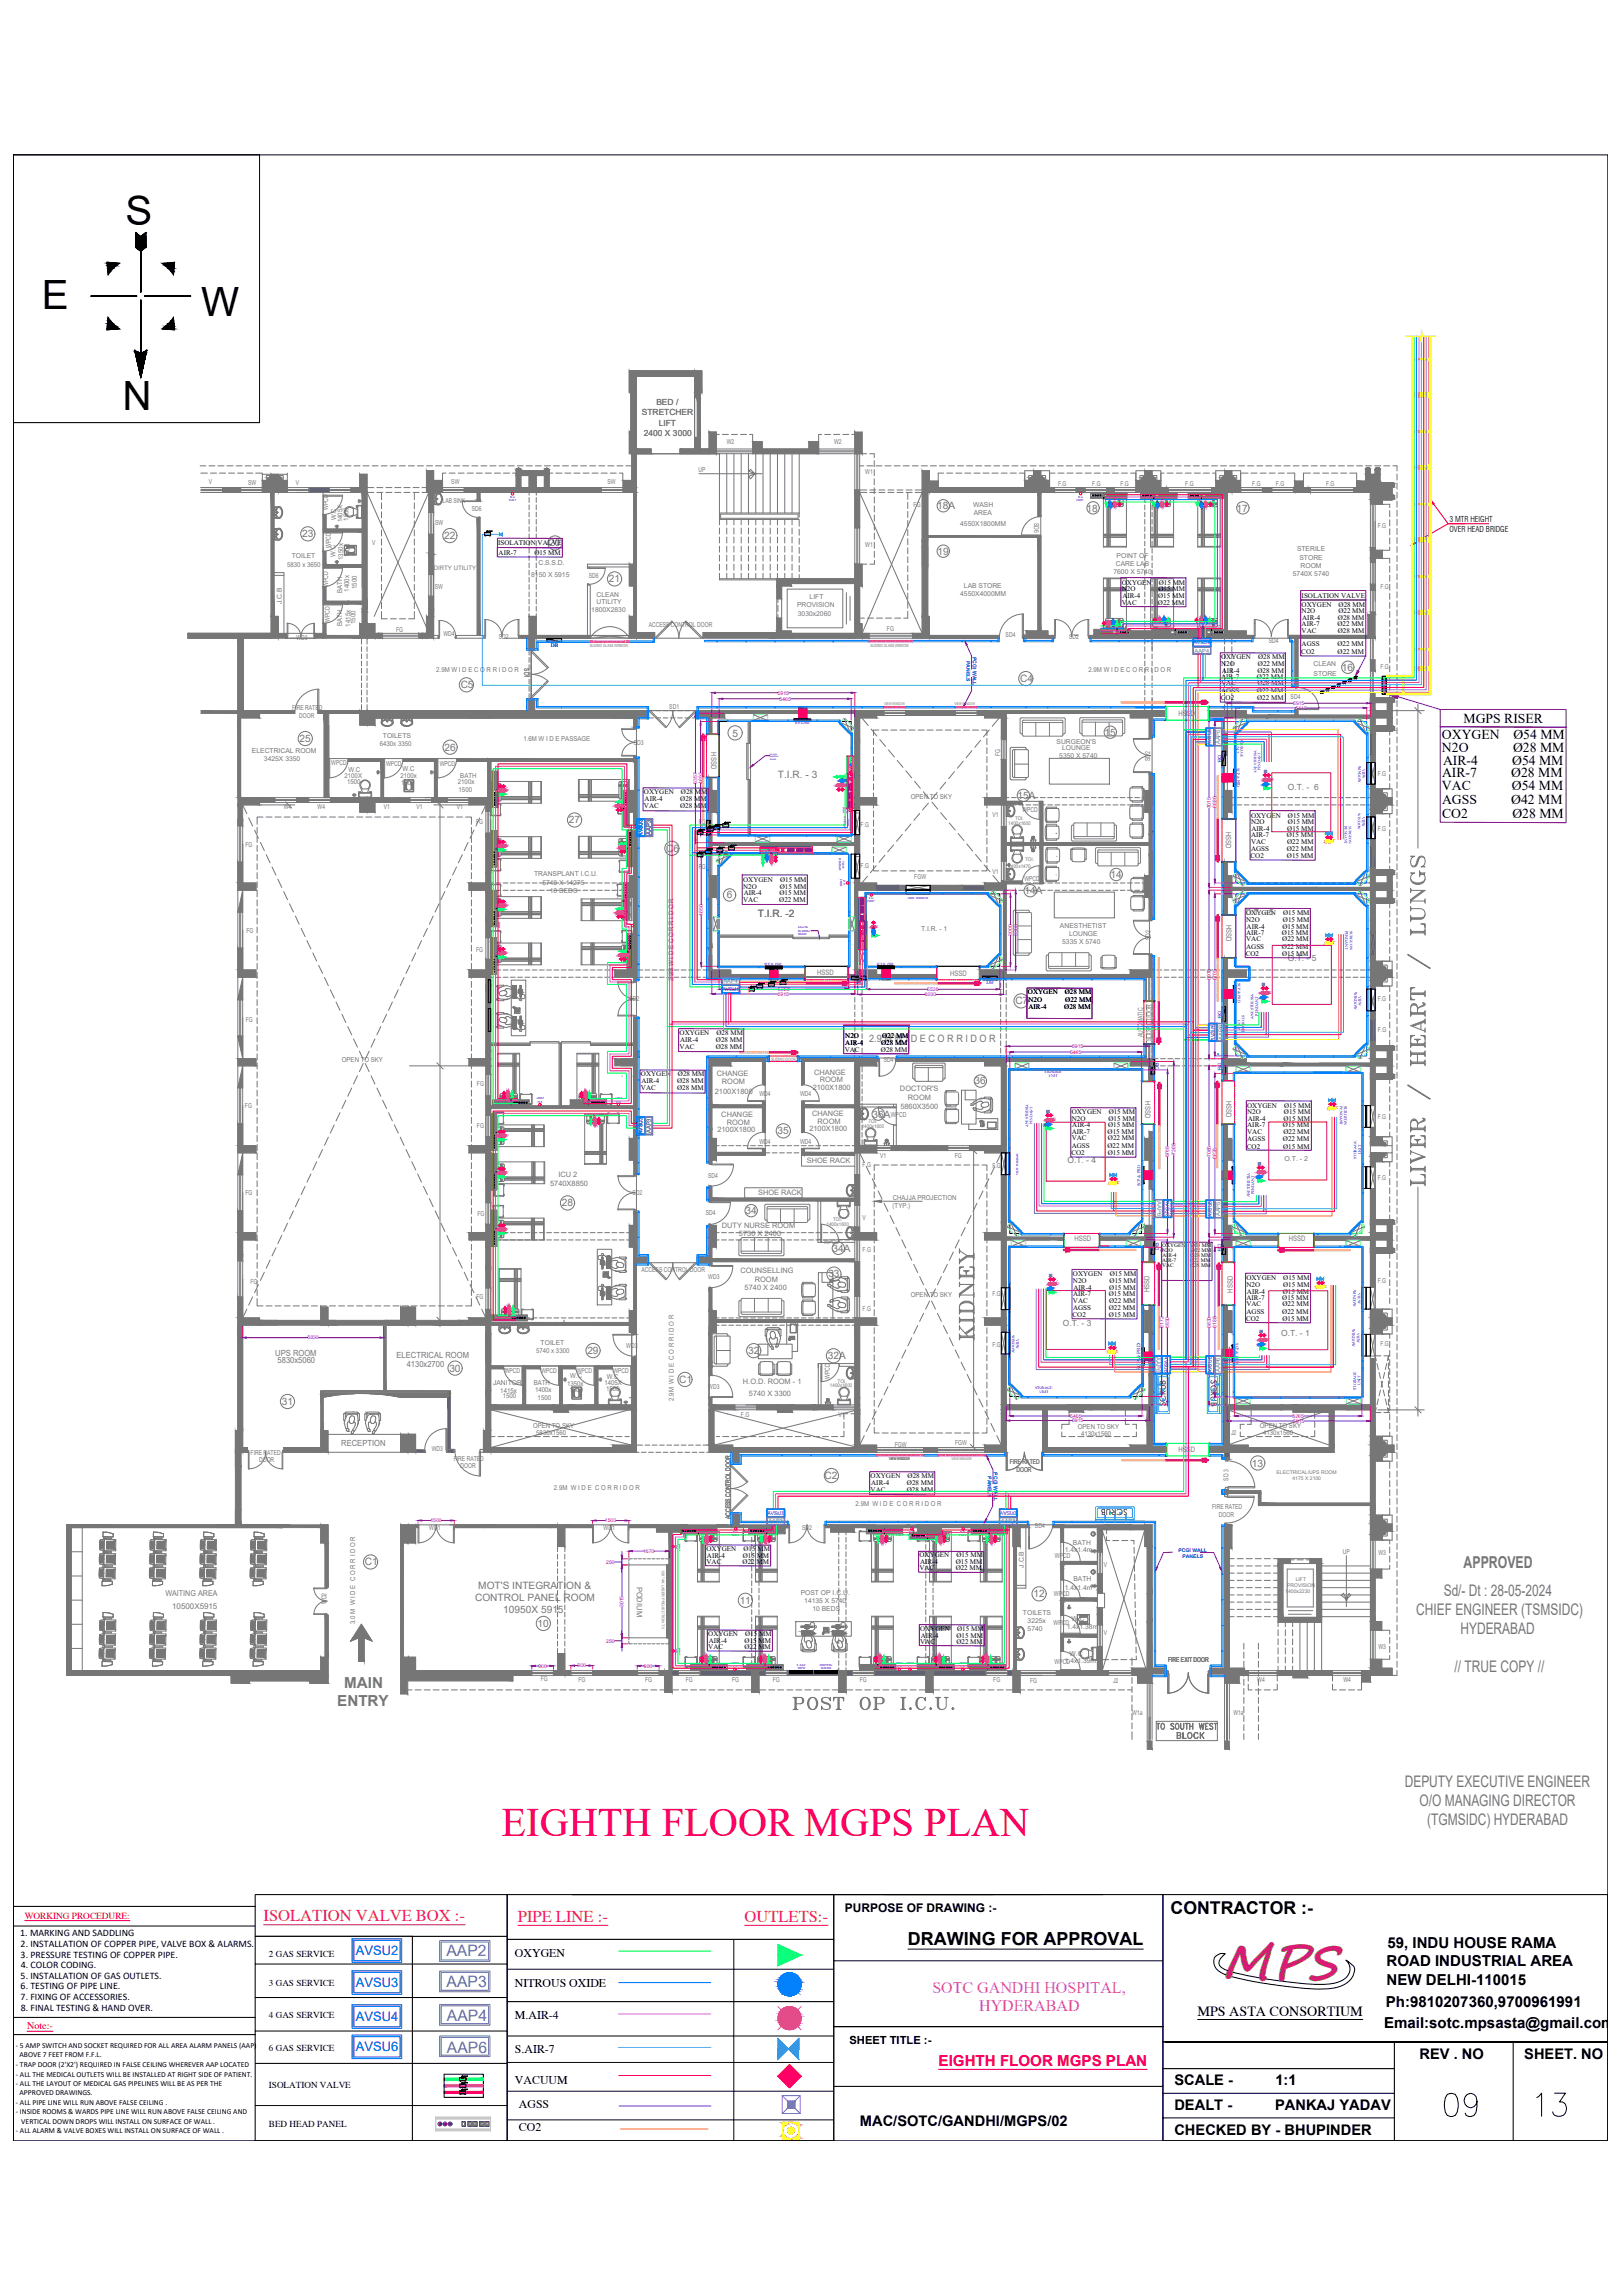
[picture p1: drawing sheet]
<svg xmlns="http://www.w3.org/2000/svg" width="594mm" height="841mm" viewBox="0 0 594 841" stroke-linecap="round" stroke-linejoin="round" font-family="sans-serif">
<defs><g id="words">
<text font-size="17.7" fill="#991b1e" x="447.7" y="725.1">MPS</text>
<g font-size="14.8">
<text x="46" y="82.5">S</text>
<text x="15.4" y="113.4">E</text>
<text x="73.7" y="116">W</text>
<text x="55.4" y="139.8" transform="rotate(-180 55.4 139.8)">N</text>
</g>
<text font-size="14.8" fill="#f00" x="183.7" y="672.9">EIGHTH FLOOR MGPS PLAN</text>
<g font-size="13.2">
<text x="527.8" y="776.8">09</text>
<text x="561.6" y="776.8">13</text>
</g>
<text font-size="12.8" fill="#767676" x="524.6" y="435.7" transform="rotate(-90 524.6 435.7)">LIVER / HEART / LUNGS</text>
<text font-size="9.3" fill="#767676" x="357.7" y="492.1" transform="rotate(-90 357.7 492.1)">KIDNEY</text>
<text font-size="7.9" fill="#767676" x="289.3" y="627.6">POST OP I.C.U.</text>
<text font-size="6.6" x="332.6" y="712.9">DRAWING FOR APPROVAL</text>
<text font-size="6.5" x="428.7" y="701.3">CONTRACTOR :-</text>
<g font-size="6.1" fill="#dd3700">
<text x="96.5" y="704">ISOLATION VALVE BOX :-</text>
<text x="189.7" y="704.2">PIPE LINE :-</text>
<text x="272.7" y="704.2">OUTLETS:-</text>
</g>
<text font-size="6" fill="#767676" x="536.1" y="574.7">APPROVED</text>
<g font-size="5.9" fill="#f0f">
<text x="341.5" y="730.4">SOTC GANDHI HOSPITAL,</text>
<text x="358.6" y="737">HYDERABAD</text>
</g>
<g font-size="5.8" fill="#767676">
<text x="528.8" y="584.7">Sd/- Dt : 28-05-2024</text>
<text x="518.7" y="591.8">CHIEF ENGINEER (TSMSIDC)</text>
<text x="534.9" y="598.7">HYDERABAD</text>
<text x="532.8" y="612.7">// TRUE COPY //</text>
<text x="514.5" y="654.9">DEPUTY EXECUTIVE ENGINEER</text>
<text x="519.9" y="661.9">O/O MANAGING DIRECTOR</text>
<text x="522.8" y="668.9">(TGMSIDC) HYDERABAD</text>
</g>
<g font-size="5.8" fill="#5e67af">
<text x="163.5" y="716.9">AAP2</text>
<text x="163.6" y="728.1">AAP3</text>
<text x="163.7" y="740.7">AAP4</text>
<text x="163.7" y="752.3">AAP6</text>
</g>
<g font-size="5.6" fill="#767676">
<text x="126.1" y="618.6">MAIN</text>
<text x="123.5" y="625.3">ENTRY</text>
</g>
<g font-size="5.5">
<text x="508.2" y="713.7">59, INDU HOUSE RAMA</text>
<text x="507.9" y="720.6">ROAD INDUSTRIAL AREA</text>
<text x="507.9" y="727.3">NEW DELHI-110015</text>
<text x="507.6" y="735.4">Ph:9810207360,9700961991</text>
<text x="506.9" y="743.2">Email:sotc.mpsasta@gmail.com</text>
</g>
<text font-size="5.5" fill="#f00" x="343.8" y="757.2">EIGHTH FLOOR MGPS PLAN</text>
<g font-size="5.4">
<text x="519.9" y="754.6">REV . NO</text>
<text x="558.3" y="754.6">SHEET. NO</text>
<text x="430.1" y="764.2">SCALE -</text>
<text x="467.1" y="764.2">1:1</text>
<text x="430.1" y="773.2">DEALT -</text>
<text x="467" y="773.2">PANKAJ YADAV</text>
<text x="314.9" y="779.2">MAC/SOTC/GANDHI/MGPS/02</text>
<text x="430.1" y="782.3">CHECKED BY - BHUPINDER</text>
</g>
<text font-size="5.3" fill="#767676" x="430" y="638.2">BLOCK</text>
<text font-size="5.2" x="438.6" y="738.9">MPS ASTA CONSORTIUM</text>
<g font-size="5">
<text x="536.1" y="265">MGPS RISER</text>
<text x="528.1" y="275.6">N2O</text>
<text x="528.1" y="271">OXYGEN</text>
<text x="554.2" y="275.6">Ø28 MM</text>
<text x="554.3" y="271">Ø54 MM</text>
<text x="528.5" y="280.3">AIR-4</text>
<text x="553.9" y="280.3">Ø54 MM</text>
<text x="528.2" y="284.8">AIR-7</text>
<text x="553.5" y="284.8">Ø28 MM</text>
<text x="528.1" y="289.4">VAC</text>
<text x="553.8" y="289.4">Ø54 MM</text>
<text x="528.2" y="294.6">AGSS</text>
<text x="528.2" y="299.7">CO2</text>
<text x="553.5" y="294.6">Ø42 MM</text>
<text x="553.9" y="299.7">Ø28 MM</text>
</g>
<g font-size="4.8" fill="#00f">
<text x="130.3" y="716.5">AVSU2</text>
<text x="130.3" y="728.3">AVSU3</text>
<text x="130.3" y="740.7">AVSU4</text>
<text x="130.3" y="751.8">AVSU6</text>
</g>
<text font-size="4.4" x="309.4" y="700.6">PURPOSE OF DRAWING :-</text>
<g font-size="4.3">
<text x="188.6" y="717.1">OXYGEN</text>
<text x="188.6" y="728">NITROUS OXIDE</text>
<text x="188.6" y="739.9">M.AIR-4</text>
<text x="188.6" y="752.4">S.AIR-7</text>
<text x="188.6" y="763.6">VACUUM</text>
<text x="190.1" y="772.5">AGSS</text>
<text x="190.1" y="780.9">CO2</text>
</g>
<text font-size="4.1" x="311.1" y="749">SHEET TITLE :-</text>
<g font-size="3.7" fill="#767676">
<text x="343.3" y="186.6">18A</text>
<text x="398" y="187.5">18</text>
<text x="452.9" y="187.7">17</text>
<text x="110.7" y="196.9">23</text>
<text x="162.7" y="197.5">22</text>
<text x="201.2" y="200.2">20</text>
<text x="343.4" y="203.4">19</text>
<text x="223" y="213.4">21</text>
<text x="491.5" y="245.9">16</text>
<text x="373.6" y="249.9">C4</text>
<text x="168.7" y="252.2">C5</text>
<text x="268.3" y="269.9">5</text>
<text x="404.6" y="269.6">15</text>
<text x="109.7" y="271.9">25</text>
<text x="162.8" y="275.1">26</text>
<text x="284.9" y="285">T.I.R. - 3</text>
<text x="372.7" y="292.7">15A</text>
<text x="208.4" y="301.7">27</text>
<text x="244" y="312.1">C6</text>
<text x="406.8" y="321.7">14</text>
<text x="266.2" y="329.2">6</text>
<text x="375.2" y="327.6">14A</text>
<text x="277.6" y="335.9">T.I.R. -2</text>
<text x="371.9" y="368">C7</text>
<text x="318.4" y="382">2.9 M W I D E C O R R I D O R</text>
<text x="357" y="397.4">36</text>
<text x="319.6" y="409.5">36A</text>
<text x="284.8" y="415.7">35</text>
<text x="205.8" y="442.1">28</text>
<text x="273.1" y="444.9">34</text>
<text x="305" y="458.7">34A</text>
<text x="303.4" y="468.2">33</text>
<text x="215.1" y="496.2">29</text>
<text x="274" y="496.2">32</text>
<text x="164.6" y="502.6">30</text>
<text x="303.2" y="498.1">32A</text>
<text x="248.8" y="506.8">C1</text>
<text x="103.2" y="514.8">31</text>
<text x="458.5" y="537.5">13</text>
<text x="302" y="542">C2</text>
<text x="133.6" y="573.6">C1</text>
<text x="174" y="586.8">CONTROL PANEL ROOM</text>
<text x="175.2" y="582.3">MOT'S INTEGRATION &amp;</text>
<text x="270.9" y="587.7">11</text>
<text x="378.5" y="585.3">12</text>
<text x="184.3" y="591.2">10950X 5915</text>
<text x="196.9" y="596.1">10</text>
</g>
<text font-size="3.7" fill="#f00" x="9.9" y="743.5">Note:-</text>
<g font-size="3.6">
<text x="7.4" y="709.6">1. MARKING AND SADDLING</text>
<text x="7.6" y="713.5">2. INSTALLATION OF COPPER PIPE, VALVE BOX &amp; ALARMS.</text>
<text x="7.6" y="717.4">3. PRESSURE TESTING OF COPPER PIPE.</text>
<text x="7.6" y="725.1">5. INSTALLATION OF GAS OUTLETS.</text>
<text x="7.6" y="721.3">4. COLOR CODING.</text>
<text x="7.6" y="729">6. TESTING OF PIPE LINE.</text>
<text x="7.6" y="732.9">7. FIXING OF ACCESSORIES.</text>
<text x="7.6" y="736.8">8. FINAL TESTING &amp; HAND OVER.</text>
</g>
<text font-size="3.4" fill="#f00" x="9" y="703.1">WORKING PROCEDURE:</text>
<g font-size="3.3">
<text x="98.5" y="717.1">2 GAS SERVICE</text>
<text x="98.5" y="727.8">3 GAS SERVICE</text>
<text x="98.5" y="739.6">4 GAS SERVICE</text>
<text x="98.5" y="751.7">6 GAS SERVICE</text>
<text x="98.5" y="765.1">ISOLATION VALVE</text>
<text x="98.5" y="779.3">BED HEAD PANEL</text>
</g>
<g font-size="3.1" fill="#767676">
<text x="240.4" y="148.5">BED /</text>
<text x="235.1" y="152.3">STRETCHER</text>
<text x="241.3" y="156">LIFT</text>
<text x="235.8" y="159.7">2400 X 3000</text>
<text x="471.7" y="289.6">O.T. - 6</text>
<text x="456" y="335.5">O.T. - 5</text>
<text x="471.7" y="352">O.T. - 5</text>
<text x="391" y="426.3">O.T. - 4</text>
<text x="389.3" y="485.8">O.T. - 3</text>
<text x="469.3" y="489.5">O.T. - 1</text>
<text x="100.8" y="496.8">UPS ROOM</text>
<text x="145.2" y="497.7">ELECTRICAL ROOM</text>
<text x="101.7" y="499.4">5830x5060</text>
<text x="149" y="501">4130x2700</text>
<text x="125" y="529.7">RECEPTION</text>
</g>
<g font-size="3.1">
<text x="443.5" y="505.8" transform="rotate(90 443.5 505.8)">SCRUB</text>
<text x="427" y="515.4" transform="rotate(-90 427 515.4)">SCRUB</text>
<text x="412.9" y="553" transform="rotate(-180 412.9 553)">SCRUB</text>
</g>
<g font-size="3">
<text x="530.9" y="191.2">3 MTR HEIGHT</text>
<text x="530.9" y="194.9">OVER HEAD BRIDGE</text>
</g>
<g font-size="2.9" fill="#767676">
<text x="60.6" y="585">WAITING AREA</text>
<text x="63.1" y="589.6">10500X5915</text>
</g>
<text font-size="2.8" fill="#767676" x="233.2" y="581.4" transform="rotate(90 233.2 581.4)">PODIUM</text>
<g font-size="2.8">
<text x="5.8" y="750.5">- 5 AMP SWITCH AND SOCKET REQUIRED FOR ALL AREA ALARM PANELS (AAP)</text>
<text x="7.2" y="754">ABOVE 7 FEET FROM F.F.L.</text>
<text x="5.8" y="757.5">- TRAP DOOR (2'X2') REQUIRED IN FALSE CEILING WHEREVER AAP LOCATED</text>
<text x="5.8" y="761">- ALL THE MEDICAL OUTLETS WILL BE INSTALLED AT RIGHT SIDE OF PATIENT.</text>
<text x="5.8" y="764.4">- ALL THE LAYOUT OF MEDICAL GAS PIPELINES WILL BE AS PER THE</text>
<text x="7.2" y="767.9">APPROVED DRAWINGS.</text>
<text x="5.8" y="771.3">- ALL PIPE LINE WILL RUN ABOVE FALSE CEILING .</text>
<text x="5.8" y="774.8">- INSIDE ROOMS &amp; WARDS PIPE LINE WILL RUN ABOVE FALSE CEILING AND</text>
<text x="7.8" y="778.2">VERTICAL DOWN DROPS WILL INSTALL ON SURFACE OF WALL .</text>
<text x="5.8" y="781.7">- ALL ALARM &amp; VALVE BOXES WILL INSTALL ON SURFACE OF WALL .</text>
</g>
<g font-size="2.7" fill="#767676">
<text x="431.7" y="262.4">HSSD</text>
<text x="260.5" y="275.7" transform="rotate(90 260.5 275.7)">HSSD</text>
<text x="449" y="305" transform="rotate(90 449 305)">HSSD</text>
<text x="449.1" y="339" transform="rotate(90 449.1 339)">HSSD</text>
<text x="299.3" y="357.3">HSSD</text>
<text x="348" y="357.7">HSSD</text>
<text x="262.5" y="394.4">CHANGE</text>
<text x="298.1" y="393.9">CHANGE</text>
<text x="261.8" y="400.9">2100X1800</text>
<text x="264.4" y="397.1">ROOM</text>
<text x="297.7" y="399.3">2100X1800</text>
<text x="300.3" y="396.6">ROOM</text>
<text x="329.6" y="399.7">DOCTOR'S</text>
<text x="329.8" y="406.3">5860X3500</text>
<text x="332.5" y="403">ROOM</text>
<text x="419.4" y="403.6" transform="rotate(90 419.4 403.6)">HSSD</text>
<text x="449.1" y="403.5" transform="rotate(90 449.1 403.5)">HSSD</text>
<text x="264.2" y="409.4">CHANGE</text>
<text x="266.2" y="412.1">ROOM</text>
<text x="297.5" y="409.1">CHANGE</text>
<text x="299.5" y="411.9">ROOM</text>
<text x="262.7" y="414.9">2100X1800</text>
<text x="296.4" y="414.6">2100X1800</text>
<text x="204.5" y="431.4">ICU 2</text>
<text x="295.5" y="426.4">SHOE RACK</text>
<text x="201.5" y="434.7">5740X8850</text>
<text x="277.7" y="437.9">SHOE RACK</text>
<text x="264.4" y="450.1">DUTY NURSE ROOM</text>
<text x="270.7" y="452.8">5730 X 2400</text>
<text x="393.6" y="454.9">HSSD</text>
<text x="472.1" y="454.8">HSSD</text>
<text x="271.2" y="466.3">COUNSELLING</text>
<text x="272.7" y="472.8">5740 X 2400</text>
<text x="276.5" y="469.9">ROOM</text>
<text x="421.1" y="473.4" transform="rotate(-90 421.1 473.4)">HSSD</text>
<text x="451.6" y="473.7" transform="rotate(-90 451.6 473.7)">HSSD</text>
<text x="272.1" y="507.3">H.O.D. ROOM - 1</text>
<text x="274.3" y="511.8">5740 X 3300</text>
<text x="431.7" y="532.1">HSSD</text>
</g>
<g font-size="2.6">
<text x="182.4" y="199.8">ISOLATION VALVE</text>
<text x="182.6" y="203.3">AIR-7</text>
<text x="195.7" y="203.3">Ø15 MM</text>
<text x="410.9" y="214.3">OXYGEN</text>
<text x="424.4" y="214.3">Ø15 MM</text>
<text x="410.9" y="216.6">N2O</text>
<text x="410.9" y="221.6">VAC</text>
<text x="411.1" y="219.1">AIR-4</text>
<text x="424.1" y="221.6">Ø22 MM</text>
<text x="424.2" y="219.1">Ø15 MM</text>
<text x="424.3" y="216.6">Ø15 MM</text>
<text x="476.7" y="219">ISOLATION VALVE</text>
<text x="476.7" y="224.7">N2O</text>
<text x="476.7" y="222.3">OXYGEN</text>
<text x="477" y="227.1">AIR-4</text>
<text x="490.1" y="227.1">Ø28 MM</text>
<text x="490.2" y="224.7">Ø22 MM</text>
<text x="490.3" y="222.3">Ø28 MM</text>
<text x="476.7" y="229.4">AIR-7</text>
<text x="476.7" y="232.1">VAC</text>
<text x="489.8" y="229.4">Ø22 MM</text>
<text x="490" y="232.1">Ø28 MM</text>
<text x="476.6" y="239.6">CO2</text>
<text x="476.7" y="236.9">AGSS</text>
<text x="489.8" y="236.9">Ø22 MM</text>
<text x="489.9" y="239.6">Ø22 MM</text>
<text x="447.3" y="244">N2O</text>
<text x="447.3" y="241.6">OXYGEN</text>
<text x="460.7" y="244">Ø22 MM</text>
<text x="460.8" y="241.6">Ø28 MM</text>
<text x="447.3" y="248.7">AIR-7</text>
<text x="447.3" y="251.1">VAC</text>
<text x="447.5" y="246.5">AIR-4</text>
<text x="460.4" y="248.7">Ø22 MM</text>
<text x="460.5" y="251.1">Ø28 MM</text>
<text x="460.6" y="246.5">Ø28 MM</text>
<text x="447.2" y="256.5">CO2</text>
<text x="447.3" y="253.8">AGSS</text>
<text x="460.4" y="253.8">Ø22 MM</text>
<text x="460.5" y="256.5">Ø22 MM</text>
<text x="235.9" y="291.1">OXYGEN</text>
<text x="236.1" y="293.6">AIR-4</text>
<text x="249.2" y="293.6">Ø28 MM</text>
<text x="249.4" y="291.1">Ø28 MM</text>
<text x="235.9" y="296.2">VAC</text>
<text x="249.1" y="296.2">Ø28 MM</text>
<text x="458.2" y="299.6">OXYGEN</text>
<text x="471.7" y="299.6">Ø15 MM</text>
<text x="458.2" y="302">N2O</text>
<text x="458.4" y="304.5">AIR-4</text>
<text x="471.5" y="304.5">Ø15 MM</text>
<text x="471.7" y="302">Ø15 MM</text>
<text x="458.2" y="306.8">AIR-7</text>
<text x="458.2" y="309.2">VAC</text>
<text x="458.2" y="311.9">AGSS</text>
<text x="471.3" y="306.8">Ø15 MM</text>
<text x="471.3" y="311.9">Ø22 MM</text>
<text x="471.4" y="309.2">Ø22 MM</text>
<text x="458" y="314.6">CO2</text>
<text x="471.3" y="314.6">Ø15 MM</text>
<text x="272.2" y="323.2">OXYGEN</text>
<text x="285.7" y="323.2">Ø15 MM</text>
<text x="272.2" y="325.6">N2O</text>
<text x="272.4" y="328.1">AIR-4</text>
<text x="285.5" y="328.1">Ø15 MM</text>
<text x="285.6" y="325.6">Ø15 MM</text>
<text x="272.2" y="330.7">VAC</text>
<text x="285.4" y="330.7">Ø22 MM</text>
<text x="456.4" y="335.4">OXYGEN</text>
<text x="469.9" y="335.4">Ø15 MM</text>
<text x="456.4" y="337.8">N2O</text>
<text x="456.6" y="340.3">AIR-4</text>
<text x="469.7" y="340.3">Ø15 MM</text>
<text x="469.9" y="337.8">Ø15 MM</text>
<text x="456.4" y="342.6">AIR-7</text>
<text x="456.4" y="345">VAC</text>
<text x="456.4" y="347.7">AGSS</text>
<text x="469.5" y="342.6">Ø15 MM</text>
<text x="469.5" y="347.7">Ø22 MM</text>
<text x="469.7" y="345">Ø22 MM</text>
<text x="456.3" y="350.4">CO2</text>
<text x="469.6" y="350.4">Ø15 MM</text>
<text x="376.5" y="364.4">OXYGEN</text>
<text x="390" y="364.4">Ø28 MM</text>
<text x="376.7" y="369.7">AIR-4</text>
<text x="376.7" y="367">N2O</text>
<text x="389.8" y="369.7">Ø28 MM</text>
<text x="390.2" y="367">Ø22 MM</text>
<text x="248.9" y="379.3">OXYGEN</text>
<text x="249.1" y="381.9">AIR-4</text>
<text x="262.2" y="381.9">Ø28 MM</text>
<text x="262.4" y="379.3">Ø28 MM</text>
<text x="309.6" y="383.1">AIR-4</text>
<text x="309.6" y="380.4">N2O</text>
<text x="322.7" y="383.1">Ø28 MM</text>
<text x="323.1" y="380.4">Ø22 MM</text>
<text x="248.9" y="384.5">VAC</text>
<text x="262.1" y="384.5">Ø28 MM</text>
<text x="309.4" y="385.6">VAC</text>
<text x="322.6" y="385.6">Ø28 MM</text>
<text x="234.8" y="394.5">OXYGEN</text>
<text x="248.3" y="394.5">Ø28 MM</text>
<text x="234.8" y="399.6">VAC</text>
<text x="234.9" y="397">AIR-4</text>
<text x="248" y="399.6">Ø28 MM</text>
<text x="248" y="397">Ø28 MM</text>
<text x="456.8" y="406">OXYGEN</text>
<text x="470.3" y="406">Ø15 MM</text>
<text x="392.5" y="410.7">N2O</text>
<text x="392.5" y="408.3">OXYGEN</text>
<text x="392.8" y="413.2">AIR-4</text>
<text x="405.9" y="413.2">Ø15 MM</text>
<text x="406" y="410.7">Ø15 MM</text>
<text x="406.1" y="408.3">Ø15 MM</text>
<text x="456.8" y="408.4">N2O</text>
<text x="456.8" y="413.1">AIR-7</text>
<text x="457" y="410.8">AIR-4</text>
<text x="469.9" y="413.1">Ø15 MM</text>
<text x="470.1" y="410.8">Ø15 MM</text>
<text x="470.3" y="408.4">Ø15 MM</text>
<text x="392.5" y="417.9">VAC</text>
<text x="392.6" y="415.4">AIR-7</text>
<text x="405.7" y="415.4">Ø15 MM</text>
<text x="405.8" y="417.9">Ø22 MM</text>
<text x="456.8" y="415.5">VAC</text>
<text x="456.8" y="418.2">AGSS</text>
<text x="469.9" y="418.2">Ø22 MM</text>
<text x="470" y="415.5">Ø22 MM</text>
<text x="392.4" y="423.2">CO2</text>
<text x="392.5" y="420.5">AGSS</text>
<text x="405.6" y="420.5">Ø22 MM</text>
<text x="405.7" y="423.2">Ø15 MM</text>
<text x="456.7" y="420.9">CO2</text>
<text x="470" y="420.9">Ø15 MM</text>
<text x="393" y="467.8">OXYGEN</text>
<text x="406.5" y="467.8">Ø15 MM</text>
<text x="393" y="470.2">N2O</text>
<text x="393.2" y="472.6">AIR-4</text>
<text x="406.3" y="472.6">Ø15 MM</text>
<text x="406.4" y="470.2">Ø15 MM</text>
<text x="456.5" y="471.6">N2O</text>
<text x="456.5" y="469.2">OXYGEN</text>
<text x="470" y="471.6">Ø15 MM</text>
<text x="470" y="469.2">Ø15 MM</text>
<text x="393" y="477.3">VAC</text>
<text x="393" y="474.9">AIR-7</text>
<text x="406.1" y="474.9">Ø15 MM</text>
<text x="406.2" y="477.3">Ø22 MM</text>
<text x="456.5" y="478.7">VAC</text>
<text x="456.6" y="476.3">AIR-7</text>
<text x="456.7" y="474">AIR-4</text>
<text x="469.6" y="476.3">Ø15 MM</text>
<text x="469.7" y="478.7">Ø22 MM</text>
<text x="469.8" y="474">Ø15 MM</text>
<text x="392.8" y="482.7">CO2</text>
<text x="393" y="480">AGSS</text>
<text x="406.1" y="480">Ø22 MM</text>
<text x="406.2" y="482.7">Ø15 MM</text>
<text x="456.4" y="484.1">CO2</text>
<text x="456.6" y="481.4">AGSS</text>
<text x="469.6" y="481.4">Ø22 MM</text>
<text x="469.7" y="484.1">Ø15 MM</text>
<text x="318.9" y="541.7">OXYGEN</text>
<text x="319.1" y="544.2">AIR-4</text>
<text x="332.2" y="544.2">Ø28 MM</text>
<text x="332.4" y="541.7">Ø28 MM</text>
<text x="318.9" y="546.8">VAC</text>
<text x="332.1" y="546.8">Ø28 MM</text>
<text x="258.8" y="568.3">OXYGEN</text>
<text x="272.3" y="568.3">Ø15 MM</text>
<text x="258.8" y="573.1">VAC</text>
<text x="258.9" y="570.9">AIR-4</text>
<text x="272" y="573.1">Ø22 MM</text>
<text x="272" y="570.9">Ø15 MM</text>
<text x="336.8" y="570.7">OXYGEN</text>
<text x="336.8" y="575.4">VAC</text>
<text x="337" y="573.3">AIR-4</text>
<text x="350" y="575.4">Ø22 MM</text>
<text x="350.1" y="573.3">Ø15 MM</text>
<text x="350.3" y="570.7">Ø15 MM</text>
<text x="259.4" y="599.6">OXYGEN</text>
<text x="272.9" y="599.6">Ø15 MM</text>
<text x="337" y="597.6">OXYGEN</text>
<text x="350.6" y="597.6">Ø15 MM</text>
<text x="259.4" y="604.3">VAC</text>
<text x="259.6" y="602.1">AIR-4</text>
<text x="272.6" y="604.3">Ø22 MM</text>
<text x="272.7" y="602.1">Ø15 MM</text>
<text x="337" y="602.3">VAC</text>
<text x="337.2" y="600.2">AIR-4</text>
<text x="350.3" y="602.3">Ø22 MM</text>
<text x="350.3" y="600.2">Ø15 MM</text>
</g>
<g font-size="2.5" fill="#767676">
<text x="266.2" y="162.8">W2</text>
<text x="305.5" y="162.8">W2</text>
<text x="255.8" y="172.8">UP</text>
<text x="316.9" y="173.8">W1</text>
<text x="76.5" y="177.4">V</text>
<text x="90.9" y="177.7">SW</text>
<text x="108.4" y="177.7">V</text>
<text x="165.3" y="177.3">SW</text>
<text x="222.4" y="177.3">SW</text>
<text x="387.5" y="178">F.G</text>
<text x="400.1" y="178">F.G</text>
<text x="410.4" y="178">F.G</text>
<text x="434.1" y="178">F.G</text>
<text x="458.7" y="178">F.G</text>
<text x="467.3" y="178">F.G</text>
<text x="485.7" y="178">F.G</text>
<text x="162.1" y="184.4">LAB SINK</text>
<text x="334.6" y="185.9">FG</text>
<text x="356.4" y="185.9">WASH</text>
<text x="120.2" y="186.8" transform="rotate(-90 120.2 186.8)">WPCD</text>
<text x="123.1" y="190.6" transform="rotate(-90 123.1 190.6)">W.C</text>
<text x="125.5" y="191.5" transform="rotate(-90 125.5 191.5)">1405X</text>
<text x="127.7" y="190.8" transform="rotate(-90 127.7 190.8)">1500</text>
<text x="172.8" y="187.3">SD6</text>
<text x="356.6" y="188.8">AREA</text>
<text x="378.8" y="191.5" transform="rotate(90 378.8 191.5)">SD6</text>
<text x="159.4" y="192.2">SW</text>
<text x="351.7" y="192.8">4550X1800MM</text>
<text x="504.6" y="193.7">F.G</text>
<text x="121.2" y="200.8" transform="rotate(-90 121.2 200.8)">WPCD</text>
<text x="122.9" y="204" transform="rotate(-90 122.9 204)">W.C</text>
<text x="136.3" y="199.7">V</text>
<text x="316.9" y="200.3">W1</text>
<text x="475.1" y="202.1">STERILE</text>
<text x="105.2" y="207.8">5830 x 3650</text>
<text x="106.9" y="204.6">TOILET</text>
<text x="125.6" y="205.2" transform="rotate(-90 125.6 205.2)">1350x</text>
<text x="128" y="204.2" transform="rotate(-90 128 204.2)">1500</text>
<text x="197.2" y="207.2">C.S.S.D.</text>
<text x="408.7" y="207.5">CARE LAB</text>
<text x="409" y="204.6">POINT OF</text>
<text x="475.9" y="205">STORE</text>
<text x="476.4" y="208.1">ROOM</text>
<text x="120.2" y="215" transform="rotate(-90 120.2 215)">WPCD</text>
<text x="130.7" y="215.9" transform="rotate(-90 130.7 215.9)">1500</text>
<text x="159.3" y="215.8">SW</text>
<text x="194.5" y="211.6">8150 X 5915</text>
<text x="215.6" y="211.8">SD6</text>
<text x="353" y="215.3">LAB STORE</text>
<text x="407.8" y="210.5">7600 X 5740</text>
<text x="473.5" y="211">5740X 5740</text>
<text x="505.6" y="215.7">F.G</text>
<text x="103.2" y="221.3" transform="rotate(-90 103.2 221.3)">J.C.B</text>
<text x="125.3" y="217.3" transform="rotate(-90 125.3 217.3)">BATH</text>
<text x="127.8" y="216.9" transform="rotate(-90 127.8 216.9)">1400x</text>
<text x="218.5" y="221.3">UTILITY</text>
<text x="218.5" y="218.7">CLEAN</text>
<text x="296.5" y="219.7">LIFT</text>
<text x="351.7" y="218.6">4550X4000MM</text>
<text x="120.8" y="228" transform="rotate(-90 120.8 228)">WPCD</text>
<text x="216.6" y="224.3">1800X2830</text>
<text x="292" y="222.6">PROVISION</text>
<text x="292.2" y="225.7">3030x2060</text>
<text x="125.3" y="229.4" transform="rotate(-90 125.3 229.4)">BATH</text>
<text x="128.4" y="229.6" transform="rotate(-90 128.4 229.6)">1415x</text>
<text x="130.2" y="228.7" transform="rotate(-90 130.2 228.7)">1500</text>
<text x="145.1" y="231.5">FG</text>
<text x="162.4" y="232.9">WD4</text>
<text x="237.6" y="229.9">ACCESS CONTROL DOOR</text>
<text x="324.9" y="231.2">FG</text>
<text x="368.3" y="233.3">SD4</text>
<text x="108.6" y="234.6">WD3</text>
<text x="182.7" y="234.2">SD2</text>
<text x="391.6" y="234.2">SD2</text>
<text x="464.7" y="235.5">SD4</text>
<text x="191.9" y="244.8" transform="rotate(90 191.9 244.8)">SD1</text>
<text x="481.1" y="244.2">CLEAN</text>
<text x="505.6" y="245.1">F.G</text>
<text x="159.8" y="246.4">2.9M W I D E C O R R I D O R</text>
<text x="398.7" y="246.3">2.9M W I D E C O R R I D O R</text>
<text x="481.1" y="247.7">STORE</text>
<text x="472.7" y="256.3">SD4</text>
<text x="107" y="260">FIRE RATED</text>
<text x="109.6" y="263">DOOR</text>
<text x="245.1" y="259.9">SD1</text>
<text x="139.1" y="273.4">6430x 3350</text>
<text x="140.2" y="270.3">TOILETS</text>
<text x="191.7" y="271.5">1.6M W I D E PASSAGE</text>
<text x="232.1" y="273">SD3</text>
<text x="387" y="272.5">SURGEON'S</text>
<text x="389" y="274.9">LOUNGE</text>
<text x="92.3" y="276.1">ELECTRICAL ROOM</text>
<text x="96.7" y="278.9">3425X 3350</text>
<text x="121.3" y="280.5">WPCD</text>
<text x="141.4" y="280.9">WPCD</text>
<text x="161.1" y="280.8">WPCD</text>
<text x="366.4" y="277.1" transform="rotate(-90 366.4 277.1)">FG</text>
<text x="388" y="277.7">5350 X 5740</text>
<text x="421.2" y="278.9" transform="rotate(-90 421.2 278.9)">SD2</text>
<text x="126.2" y="285.1">2100X</text>
<text x="127.1" y="287.3">1500</text>
<text x="127.7" y="282.8">W.C</text>
<text x="146.6" y="285.3">2100x</text>
<text x="146.9" y="287.6">1500</text>
<text x="147.5" y="282.6">W.C</text>
<text x="167.7" y="287.5">2100x</text>
<text x="168.6" y="285">BATH</text>
<text x="504.6" y="284.3">F.G</text>
<text x="168" y="290.3">1500</text>
<text x="333.6" y="292.7">OPEN TO SKY</text>
<text x="103.9" y="296.5">W4</text>
<text x="116.3" y="296.5">W4</text>
<text x="140.6" y="296.4">V1</text>
<text x="152.6" y="296.4">V1</text>
<text x="167.3" y="296.4">V1</text>
<text x="363.5" y="299.4">V1</text>
<text x="374.5" y="297.5">WPCD</text>
<text x="174.4" y="301.8">FG</text>
<text x="256" y="302">FG</text>
<text x="315.2" y="303.1">F.G</text>
<text x="504.6" y="304.6">F.G</text>
<text x="89.9" y="310.3">FG</text>
<text x="315.2" y="318">F.G</text>
<text x="195.7" y="321.1">TRANSPLANT I.C.U.</text>
<text x="256" y="318.3">FG</text>
<text x="334.9" y="322.1">FGW</text>
<text x="363.5" y="320.1">V1</text>
<text x="375.2" y="322.9">WPCD</text>
<text x="198.7" y="324.4">5740 X 14275</text>
<text x="201.4" y="327.3">10 BEDS</text>
<text x="90.2" y="341.8">FG</text>
<text x="337.3" y="341.1">T.I.R. - 1</text>
<text x="388.2" y="340.2">ANESTHETIST</text>
<text x="389" y="345.8">5335 X 5740</text>
<text x="391.6" y="342.9">LOUNGE</text>
<text x="421.3" y="344.5" transform="rotate(-90 421.3 344.5)">SD2</text>
<text x="174.4" y="348.8">FG</text>
<text x="246.6" y="359.6" transform="rotate(-90 246.6 359.6)">2.9M W I D E C O R R I D O R</text>
<text x="230.6" y="366.8">SD2</text>
<text x="504.6" y="366.9">F.G</text>
<text x="90" y="374.4">FG</text>
<text x="418.5" y="380.1" transform="rotate(-90 418.5 380.1)">AUTOMATIC</text>
<text x="421.8" y="381.6" transform="rotate(-90 421.8 381.6)">SLIDING DOOR</text>
<text x="504.7" y="378.2">F.G</text>
<text x="125.2" y="389.2">OPEN TO SKY</text>
<text x="323.8" y="389.3">SD4</text>
<text x="174.7" y="398.1">FG</text>
<text x="278.2" y="401.8">WD4</text>
<text x="293.1" y="401.8">WD4</text>
<text x="89.7" y="406.2">FG</text>
<text x="174.7" y="413.4">FG</text>
<text x="326.3" y="409.4">WPCD</text>
<text x="504.6" y="410.1">F.G</text>
<text x="278.2" y="419.2">WD4</text>
<text x="293.1" y="419.2">WD4</text>
<text x="322.4" y="424.5">V1</text>
<text x="349.7" y="424.5">FG</text>
<text x="470.5" y="425.6">O.T. - 2</text>
<text x="259.4" y="431.5">SD4</text>
<text x="316" y="427.7">F.G</text>
<text x="363.5" y="428.1">F.G</text>
<text x="89.9" y="437.8">FG</text>
<text x="504.6" y="432.5">F.G</text>
<text x="231.6" y="438">SD2</text>
<text x="326.9" y="442.6">(TYP.)</text>
<text x="327" y="439.6">CHAJJA PROJECTION</text>
<text x="174.9" y="445.7">FG</text>
<text x="258.5" y="445.4">SD4</text>
<text x="316" y="446.9">V</text>
<text x="301.7" y="456">WPCD</text>
<text x="316" y="458.9">F.G</text>
<text x="235" y="466.1">ACCESS CONTROL DOOR</text>
<text x="91.7" y="470.4">FG</text>
<text x="259.4" y="468.7">WD3</text>
<text x="504.6" y="470">F.G</text>
<text x="174.5" y="476">FG</text>
<text x="333.6" y="475.5">OPEN TO SKY</text>
<text x="363.5" y="474.8">F.G</text>
<text x="316" y="480.3">F.G</text>
<text x="196.3" y="496">5740 x 3300</text>
<text x="198" y="492.7">TOILET</text>
<text x="229.4" y="493.9">WD3</text>
<text x="363.5" y="493.6">F.G</text>
<text x="505.6" y="493.3">F.G</text>
<text x="184.9" y="503">WPCD</text>
<text x="198.3" y="503">WPCD</text>
<text x="211.3" y="503">WPCD</text>
<text x="224.7" y="503">WPCD</text>
<text x="180.6" y="507.7">JANITOR</text>
<text x="195.5" y="507.6">BATH</text>
<text x="207.7" y="507.8">1350x</text>
<text x="208.9" y="505.1">W.C</text>
<text x="221.4" y="507.6">1405X</text>
<text x="222" y="509.8">1500</text>
<text x="222.3" y="505.3">W.C</text>
<text x="259.4" y="508.9">WD3</text>
<text x="304" y="505.4" transform="rotate(-90 304 505.4)">WPCD</text>
<text x="183.2" y="510.6">1415x</text>
<text x="184.2" y="512.5">1500</text>
<text x="196" y="510">1400x</text>
<text x="196.9" y="512.9">1500</text>
<text x="208.6" y="510.2">1500</text>
<text x="246.8" y="513.4" transform="rotate(-90 246.8 513.4)">2.9M W I D E C O R R I D O R</text>
<text x="271.4" y="519.3">F.G</text>
<text x="307.1" y="519.3">V1</text>
<text x="195.2" y="523.3">OPEN TO SKY</text>
<text x="196.4" y="526">5830x1560</text>
<text x="394.8" y="523.7">OPEN TO SKY</text>
<text x="396" y="526.4">4130x1560</text>
<text x="450.9" y="525.9">J2</text>
<text x="461.5" y="523.3">OPEN TO SKY</text>
<text x="462.6" y="526">4130x1560</text>
<text x="91.8" y="533.1">FIRE RATED</text>
<text x="158.1" y="531.7">WD3</text>
<text x="327.7" y="530.2">FGW</text>
<text x="349.8" y="529.6">FGW</text>
<text x="94.9" y="535.8">DOOR</text>
<text x="166.2" y="535.5">FIRE RATED</text>
<text x="168.7" y="537.9">DOOR</text>
<text x="369.8" y="536.6">FIRE RATED</text>
<text x="372.3" y="539.5">DOOR</text>
<text x="202.9" y="545.9">2.9M W I D E C O R R I D O R</text>
<text x="450" y="542.7" transform="rotate(-90 450 542.7)">SD 3</text>
<text x="313.4" y="551.9">2.9M W I D E C O R R I D O R</text>
<text x="267.5" y="556.7" transform="rotate(-90 267.5 556.7)">ACCESS CONTROL DOOR</text>
<text x="444" y="553.2">FIRE RATED</text>
<text x="446.4" y="556.1">DOOR</text>
<text x="157.2" y="560.5">WD1</text>
<text x="221.1" y="560.5">WD1</text>
<text x="293.8" y="560.7">SD2</text>
<text x="379.1" y="560.1">SD4</text>
<text x="390" y="568.6">1.4x1.4m</text>
<text x="393" y="566.2">BATH</text>
<text x="491.9" y="569.6">UP</text>
<text x="504.9" y="569.9">W3</text>
<text x="374.9" y="574.5" transform="rotate(-90 374.9 574.5)">J.C.B</text>
<text x="386.4" y="571.1">WPCD</text>
<text x="404.3" y="574.2">V</text>
<text x="393.2" y="579.4">BATH</text>
<text x="119.6" y="587.8" transform="rotate(-90 119.6 587.8)">WD2</text>
<text x="293.3" y="584.5">POST OP I.C.U.</text>
<text x="294.6" y="587.5">14135 X 5740</text>
<text x="386" y="584.9">WPCD</text>
<text x="390" y="582.8">1.4x1.4m</text>
<text x="297.5" y="590.5">10 BEDS</text>
<text x="374.7" y="591.8">TOILETS</text>
<text x="392.5" y="593.9">W.C</text>
<text x="130.1" y="595.1" transform="rotate(-90 130.1 595.1)">3.0 M W I D E C O R R I D O R</text>
<text x="376.4" y="594.6">3225x</text>
<text x="376.4" y="597.6">5740</text>
<text x="385.9" y="595.6">WPCD</text>
<text x="390.7" y="596.9">1.4x1.38m</text>
<text x="404.3" y="599">V</text>
<text x="504.9" y="604.3">W3</text>
<text x="386.3" y="609.8">WPCD</text>
<text x="390" y="609.5">1.4x1.39m</text>
<text x="391.7" y="606.8">W.C</text>
<text x="427.8" y="609.2">FIRE EXIT DOOR</text>
<text x="198.1" y="615.9">FG</text>
<text x="211.9" y="616.2">FG</text>
<text x="236.2" y="616.2">FG</text>
<text x="251.2" y="616.2">FG</text>
<text x="268.2" y="616.2">FG</text>
<text x="283.1" y="616.2">FG</text>
<text x="314.9" y="616.2">FG</text>
<text x="363.8" y="616.2">FG</text>
<text x="377.3" y="616.8">FG</text>
<text x="407.7" y="616.7">J2</text>
<text x="460.5" y="616.5">W4</text>
<text x="492" y="616.5">W4</text>
<text x="414.6" y="628.4">W1a</text>
<text x="451.7" y="628.4">W1a</text>
</g>
<text font-size="2.2" fill="#767676" x="158.9" y="208.8">DIRTY UTILITY</text>
<g font-size="2.1" fill="#5e67af">
<text x="437.5" y="239.1">AAP4</text>
<text x="446.9" y="272.7" transform="rotate(-90 446.9 272.7)">AAP6</text>
<text x="238.4" y="305.9" transform="rotate(-90 238.4 305.9)">AAP3</text>
<text x="265" y="360.2">AAP4</text>
<text x="447.9" y="380.9" transform="rotate(-90 447.9 380.9)">AAP6</text>
<text x="238.4" y="415.2" transform="rotate(-90 238.4 415.2)">AAP3</text>
<text x="424" y="440.2" transform="rotate(90 424 440.2)">AAP6</text>
<text x="446.9" y="445.7" transform="rotate(-90 446.9 445.7)">AAP6</text>
<text x="423.4" y="497.4" transform="rotate(90 423.4 497.4)">AAP6</text>
<text x="446.9" y="502.8" transform="rotate(-90 446.9 502.8)">AAP6</text>
<text x="281.5" y="558.2">AAP3</text>
<text x="366.6" y="558.2">AAP3</text>
</g>
<g font-size="2" fill="#00f">
<text x="201.8" y="236.9">DB</text>
<text x="446" y="276.7" transform="rotate(90 446 276.7)">DB</text>
<text x="257.2" y="302.1" transform="rotate(90 257.2 302.1)">DB</text>
<text x="313.3" y="360.6">DB</text>
<text x="361.3" y="360.6">DB</text>
<text x="446" y="370.4" transform="rotate(90 446 370.4)">DB</text>
<text x="446" y="389.7" transform="rotate(90 446 389.7)">DB</text>
<text x="424.5" y="392.2" transform="rotate(-90 424.5 392.2)">DB</text>
<text x="446" y="455.7" transform="rotate(90 446 455.7)">DB</text>
<text x="424.5" y="458.2" transform="rotate(-90 424.5 458.2)">DB</text>
<text x="417.7" y="502" transform="rotate(-90 417.7 502)">SCP &amp; PRD</text>
</g>
<g font-size="2">
<text x="425.6" y="458.9">N2O</text>
<text x="425.6" y="457">OXYGEN</text>
<text x="425.8" y="460.8">AIR-4</text>
<text x="436" y="460.8">Ø28 MM</text>
<text x="436.1" y="458.9">Ø22 MM</text>
<text x="436.2" y="457">Ø28 MM</text>
<text x="425.6" y="464.5">VAC</text>
<text x="425.7" y="462.6">AIR-7</text>
<text x="435.9" y="462.6">Ø22 MM</text>
<text x="435.9" y="464.5">Ø28 MM</text>
</g>
<g font-size="1.9" fill="#00f">
<text x="437.2" y="236.1">AVSU4</text>
<text x="354" y="242.3" transform="rotate(90 354 242.3)">PANELS</text>
<text x="356.3" y="240.8" transform="rotate(90 356.3 240.8)">PCGI WALL</text>
<text x="443.6" y="273.2" transform="rotate(-90 443.6 273.2)">AVSU6</text>
<text x="235.4" y="306.3" transform="rotate(-90 235.4 306.3)">AVSU3</text>
<text x="264.6" y="363.1">AVSU4</text>
<text x="444.9" y="381.4" transform="rotate(-90 444.9 381.4)">AVSU6</text>
<text x="235.4" y="415.6" transform="rotate(-90 235.4 415.6)">AVSU3</text>
<text x="427" y="439.7" transform="rotate(90 427 439.7)">AVSU6</text>
<text x="443.9" y="446.1" transform="rotate(-90 443.9 446.1)">AVSU6</text>
<text x="426.5" y="497" transform="rotate(90 426.5 497)">AVSU6</text>
<text x="443.9" y="503.2" transform="rotate(-90 443.9 503.2)">AVSU6</text>
<text x="364.1" y="539.6" transform="rotate(90 364.1 539.6)">PCGI WALL</text>
<text x="361.8" y="541" transform="rotate(90 361.8 541)">PANELS</text>
<text x="281.1" y="555.1">AVSU3</text>
<text x="366.3" y="555.1">AVSU3</text>
<text x="431.7" y="568.6">PCGI WALL</text>
<text x="433.1" y="570.8">PANELS</text>
</g>
<g font-size="1.9" fill="#b8008a">
<text x="284.8" y="254.5">5915</text>
<text x="285.5" y="256.7">5465</text>
<text x="473.7" y="258.4">5915</text>
<text x="474.5" y="260">5415</text>
<text x="255.3" y="287.2" transform="rotate(-90 255.3 287.2)">5357</text>
<text x="257.2" y="287.2" transform="rotate(-90 257.2 287.2)">4692</text>
<text x="443.5" y="296.2" transform="rotate(-90 443.5 296.2)">7015</text>
<text x="445.6" y="296.1" transform="rotate(-90 445.6 296.1)">6680</text>
<text x="257.5" y="335.6" transform="rotate(-90 257.5 335.6)">4650</text>
<text x="370.7" y="342.9" transform="rotate(-90 370.7 342.9)">3000</text>
<text x="372.6" y="342.9" transform="rotate(-90 372.6 342.9)">3300</text>
<text x="443.5" y="359.1" transform="rotate(-90 443.5 359.1)">6970</text>
<text x="445.6" y="359.3" transform="rotate(-90 445.6 359.3)">6705</text>
<text x="284.8" y="364.9">5915</text>
<text x="285.1" y="363.1">5358</text>
<text x="338.8" y="365.1">6030</text>
<text x="339.6" y="363.2">5526</text>
<text x="391.9" y="386.2">5445</text>
<text x="392.7" y="384">5915</text>
<text x="428.3" y="424.1" transform="rotate(-90 428.3 424.1)">6768</text>
<text x="430.6" y="423.2" transform="rotate(-90 430.6 423.2)">7268</text>
<text x="443.5" y="424" transform="rotate(-90 443.5 424)">7085</text>
<text x="445.6" y="424.8" transform="rotate(-90 445.6 424.8)">6628</text>
<text x="112.6" y="490.8">5830</text>
<text x="426.1" y="486.5" transform="rotate(-90 426.1 486.5)">6172</text>
<text x="428.2" y="486.7" transform="rotate(-90 428.2 486.7)">6830</text>
<text x="443.5" y="486.7" transform="rotate(-90 443.5 486.7)">6830</text>
<text x="445.6" y="486.6" transform="rotate(-90 445.6 486.6)">6188</text>
<text x="392" y="519.6">5465</text>
<text x="392.7" y="521.2">5915</text>
<text x="473.4" y="519.5">5265</text>
<text x="473.7" y="521.4">5915</text>
<text x="157.6" y="557.8">1500</text>
<text x="221.6" y="557.9">1500</text>
<text x="235.6" y="569.1">1670</text>
<text x="222.1" y="573">250</text>
<text x="228.4" y="588.9" transform="rotate(-90 228.4 588.9)">3015</text>
<text x="222.1" y="601.9">250</text>
<text x="197.2" y="611.1">900</text>
<text x="211.5" y="611">900</text>
<text x="235.9" y="611.1">900</text>
</g>
<g font-size="1.9" fill="#767676">
<text x="369.3" y="302.4">1400x1600</text>
<text x="371.8" y="300.6">TOI.</text>
<text x="375.5" y="315.7">TOI.</text>
<text x="369.3" y="318.1">1400x1470</text>
<text x="315.6" y="413.4">1400x1600</text>
<text x="318.1" y="411.6">TOI.</text>
<text x="302.7" y="449.4">1400x1600</text>
<text x="305.2" y="447.6">TOI.</text>
<text x="304" y="508.4">1400x1600</text>
<text x="306.8" y="506.6">TOI.</text>
<text x="467.6" y="540.3">ELECTRICAL/UPS ROOM</text>
<text x="473.4" y="542.5">4175 X 2100</text>
<text x="471.4" y="581.5">PROVISION</text>
<text x="474.6" y="579.5">LIFT</text>
<text x="470.7" y="583.6">1400x2230</text>
</g>
<text font-size="1.7" fill="#767676" x="282.4" y="388.6">SLIDING DOOR</text>
<text font-size="1.6" fill="#00f" x="417.7" y="434.8" transform="rotate(-90 417.7 434.8)">SCP &amp; PRD</text>
<g font-size="1.5" fill="#767676">
<text x="216" y="237.1">SLIDING GLASS WINDOW</text>
<text x="318.8" y="237.1">SLIDING GLASS WINDOW</text>
</g>
<g font-size="1.5" fill="#00f">
<text x="492.7" y="341.1" transform="rotate(90 492.7 341.1)">PENDANT</text>
<text x="494.4" y="341" transform="rotate(90 494.4 341)">SURGEON</text>
<text x="453.4" y="360.1" transform="rotate(90 453.4 360.1)">SCP &amp; PRD</text>
<text x="495.9" y="363.6" transform="rotate(90 495.9 363.6)">WINDOW</text>
<text x="497.6" y="364.9" transform="rotate(90 497.6 364.9)">VIEW</text>
<text x="453.2" y="373.7" transform="rotate(90 453.2 373.7)">UNIT</text>
<text x="454.9" y="372" transform="rotate(90 454.9 372)">STORAGE</text>
<text x="459.1" y="373.3" transform="rotate(-90 459.1 373.3)">ANESTHESIA</text>
<text x="460.8" y="372.2" transform="rotate(-90 460.8 372.2)">PENDANT</text>
<text x="490.7" y="405.4" transform="rotate(90 490.7 405.4)">PENDANT</text>
<text x="492.3" y="405.3" transform="rotate(90 492.3 405.3)">SURGEON</text>
<text x="496.9" y="424.8" transform="rotate(-90 496.9 424.8)">STORAGE</text>
<text x="498.5" y="423.1" transform="rotate(-90 498.5 423.1)">UNIT</text>
<text x="459.4" y="437.7" transform="rotate(-90 459.4 437.7)">PENDANT</text>
<text x="457.7" y="438.8" transform="rotate(-90 457.7 438.8)">ANESTHESIA</text>
<text x="495.7" y="472.6" transform="rotate(90 495.7 472.6)">WINDOW</text>
<text x="497.3" y="473.9" transform="rotate(90 497.3 473.9)">VIEW</text>
<text x="370.6" y="489.2" transform="rotate(90 370.6 489.2)">WINDOW</text>
<text x="372.2" y="490.5" transform="rotate(90 372.2 490.5)">VIEW</text>
<text x="495.3" y="487.1" transform="rotate(90 495.3 487.1)">WINDOW</text>
<text x="496.9" y="488.4" transform="rotate(90 496.9 488.4)">VIEW</text>
<text x="452.6" y="492.3" transform="rotate(90 452.6 492.3)">SCP &amp; PRD</text>
<text x="496.7" y="509.4" transform="rotate(-90 496.7 509.4)">STORAGE</text>
<text x="498.3" y="507.7" transform="rotate(-90 498.3 507.7)">UNIT</text>
</g>
<g font-size="1.4" fill="#767676">
<text x="323.8" y="258.5">VIEW WINDOW</text>
<text x="349.6" y="258.2">VIEW WINDOW</text>
<text x="325.7" y="535">VIEW WINDOW</text>
<text x="348.5" y="535">VIEW WINDOW</text>
<text x="242.4" y="575.4" transform="rotate(90 242.4 575.4)">120&quot; 4K LASER PROJECTION T.V</text>
</g>
<g font-size="1.4" fill="#00f">
<text x="452.9" y="272.7" transform="rotate(90 452.9 272.7)">UNIT</text>
<text x="454.4" y="271.1" transform="rotate(90 454.4 271.1)">STORAGE</text>
<text x="453.1" y="281.5" transform="rotate(90 453.1 281.5)">SCP &amp; PRD</text>
<text x="497.5" y="280.6" transform="rotate(90 497.5 280.6)">WINDOW</text>
<text x="499.1" y="281.8" transform="rotate(90 499.1 281.8)">VIEW</text>
<text x="460.1" y="283.3" transform="rotate(-90 460.1 283.3)">ANESTHESIA</text>
<text x="461.7" y="282.3" transform="rotate(-90 461.7 282.3)">PENDANT</text>
<text x="497.4" y="298.1" transform="rotate(90 497.4 298.1)">WINDOW</text>
<text x="498.9" y="299.3" transform="rotate(90 498.9 299.3)">VIEW</text>
<text x="492.4" y="302.8" transform="rotate(90 492.4 302.8)">PENDANT</text>
<text x="494" y="302.7" transform="rotate(90 494 302.7)">SURGEON</text>
<text x="382.6" y="393.2">STORAGE</text>
<text x="384.2" y="394.7">UNIT</text>
<text x="376.6" y="413" transform="rotate(-90 376.6 413)">ANESTHESIA</text>
<text x="378.2" y="412" transform="rotate(-90 378.2 412)">PENDANT</text>
<text x="379.2" y="509.1">STORAGE</text>
<text x="380.7" y="510.7">UNIT</text>
</g>
<g font-size="1.2" fill="#00f">
<text x="280" y="353.8">SCP &amp; PRD</text>
<text x="321.1" y="353.7">SCP &amp; PRD</text>
</g>
<g font-size="1.1" fill="#00f">
<text x="186.3" y="183.6">PORT</text>
<text x="186.9" y="182.4">R.O.</text>
<text x="394.3" y="183.6">PORT</text>
<text x="394.8" y="182.4">R.O.</text>
<text x="308.7" y="295.6" transform="rotate(90 308.7 295.6)">PORT</text>
<text x="309.1" y="299" transform="rotate(90 309.1 299)">WINDOW</text>
<text x="309.9" y="296.1" transform="rotate(90 309.9 296.1)">R.O.</text>
<text x="310.2" y="300" transform="rotate(90 310.2 300)">VIEW</text>
<text x="307.3" y="314.5" transform="rotate(90 307.3 314.5)">WINDOW</text>
<text x="308.5" y="315.5" transform="rotate(90 308.5 315.5)">VIEW</text>
<text x="307.7" y="322.1" transform="rotate(90 307.7 322.1)">PORT</text>
<text x="308.9" y="322.7" transform="rotate(90 308.9 322.7)">R.O.</text>
<text x="318.2" y="329.4">R.O.</text>
<text x="332.4" y="329.6">VIEW WINDOW</text>
<text x="317.7" y="330.6">PORT</text>
<text x="182" y="339.7" transform="rotate(-90 182 339.7)">R.O.</text>
<text x="183.2" y="340.2" transform="rotate(-90 183.2 340.2)">PORT</text>
<text x="229" y="337.8" transform="rotate(90 229 337.8)">PORT</text>
<text x="230.2" y="338.3" transform="rotate(90 230.2 338.3)">R.O.</text>
<text x="292.3" y="341.4">SLIDING</text>
<text x="292.4" y="340.1">GLASS</text>
<text x="292.4" y="342.6">DOOR</text>
<text x="198.6" y="403.3" transform="rotate(-180 198.6 403.3)">R.O.</text>
<text x="199.2" y="402.1" transform="rotate(-180 199.2 402.1)">PORT</text>
<text x="227.4" y="403.3" transform="rotate(-180 227.4 403.3)">R.O.</text>
<text x="228" y="402.1" transform="rotate(-180 228 402.1)">PORT</text>
<text x="373.1" y="430.5" transform="rotate(-90 373.1 430.5)">VIEW WINDOW</text>
<text x="268" y="562.9">PORT</text>
<text x="268.5" y="561.7">R.O.</text>
<text x="328.2" y="562.9">PORT</text>
<text x="328.7" y="561.7">R.O.</text>
<text x="332.5" y="562.9">PORT</text>
<text x="333" y="561.7">R.O.</text>
<text x="351.3" y="562.9">PORT</text>
<text x="351.8" y="561.7">R.O.</text>
<text x="248" y="567.7" transform="rotate(-90 248 567.7)">R.O.</text>
<text x="249.2" y="568.2" transform="rotate(-90 249.2 568.2)">PORT</text>
<text x="248" y="605.9" transform="rotate(-90 248 605.9)">R.O.</text>
<text x="249.2" y="606.5" transform="rotate(-90 249.2 606.5)">PORT</text>
<text x="270.1" y="610.3" transform="rotate(-180 270.1 610.3)">R.O.</text>
<text x="270.6" y="609.1" transform="rotate(-180 270.6 609.1)">PORT</text>
<text x="291.7" y="610.4">X-RAY</text>
<text x="292" y="611.7">VIEW</text>
<text x="300.1" y="610.5">WRITING</text>
<text x="300.6" y="611.7">BOARD</text>
<text x="330.3" y="610.3" transform="rotate(-180 330.3 610.3)">R.O.</text>
<text x="330.8" y="609.1" transform="rotate(-180 330.8 609.1)">PORT</text>
<text x="334.2" y="610.3" transform="rotate(-180 334.2 610.3)">R.O.</text>
<text x="334.7" y="609.1" transform="rotate(-180 334.7 609.1)">PORT</text>
<text x="353.5" y="610.3" transform="rotate(-180 353.5 610.3)">R.O.</text>
<text x="354.1" y="609.1" transform="rotate(-180 354.1 609.1)">PORT</text>
</g>
<text font-size="1" fill="#00f" x="291.2" y="265.5">SCP &amp; PRD</text>
<g font-size=".8" fill="#00f">
<text x="282" y="277.5">SLIDING</text>
<text x="282" y="276.6">GLASS</text>
<text x="282" y="278.4">DOOR</text>
</g>
<g font-size=".3" fill="#139b48">
<text x="400.2" y="181.6">O2</text>
<text x="418.5" y="181.6">O2</text>
<text x="435.9" y="181.6">O2</text>
<text x="413.2" y="231.6" transform="rotate(-180 413.2 231.6)">O2</text>
<text x="434.5" y="231.6" transform="rotate(-180 434.5 231.6)">O2</text>
<text x="447.8" y="231.6" transform="rotate(-180 447.8 231.6)">O2</text>
<text x="229.3" y="290.4" transform="rotate(90 229.3 290.4)">O2</text>
<text x="229.3" y="291.3" transform="rotate(90 229.3 291.3)">O2</text>
<text x="181.4" y="295.2" transform="rotate(-90 181.4 295.2)">O2</text>
<text x="181.4" y="294.3" transform="rotate(-90 181.4 294.3)">O2</text>
<text x="230.6" y="305" transform="rotate(90 230.6 305)">O2</text>
<text x="230.6" y="305.9" transform="rotate(90 230.6 305.9)">O2</text>
<text x="181" y="317" transform="rotate(-90 181 317)">O2</text>
<text x="181" y="316.1" transform="rotate(-90 181 316.1)">O2</text>
<text x="229.3" y="324.3" transform="rotate(90 229.3 324.3)">O2</text>
<text x="229.3" y="325.2" transform="rotate(90 229.3 325.2)">O2</text>
<text x="181" y="338.9" transform="rotate(-90 181 338.9)">O2</text>
<text x="181" y="338" transform="rotate(-90 181 338)">O2</text>
<text x="230.6" y="342.9" transform="rotate(90 230.6 342.9)">O2</text>
<text x="230.6" y="343.8" transform="rotate(90 230.6 343.8)">O2</text>
<text x="180.9" y="356.3" transform="rotate(-90 180.9 356.3)">O2</text>
<text x="180.9" y="355.4" transform="rotate(-90 180.9 355.4)">O2</text>
<text x="192.2" y="404" transform="rotate(-180 192.2 404)">O2</text>
<text x="193.1" y="404" transform="rotate(-180 193.1 404)">O2</text>
<text x="220.6" y="404" transform="rotate(-180 220.6 404)">O2</text>
<text x="221.5" y="404" transform="rotate(-180 221.5 404)">O2</text>
<text x="180.9" y="420" transform="rotate(-90 180.9 420)">O2</text>
<text x="180.9" y="420.8" transform="rotate(-90 180.9 420.8)">O2</text>
<text x="180.9" y="435.3" transform="rotate(-90 180.9 435.3)">O2</text>
<text x="180.9" y="434.5" transform="rotate(-90 180.9 434.5)">O2</text>
<text x="180.9" y="455.2" transform="rotate(-90 180.9 455.2)">O2</text>
<text x="180.9" y="456" transform="rotate(-90 180.9 456)">O2</text>
<text x="191.5" y="482.9" transform="rotate(-180 191.5 482.9)">O2</text>
<text x="192.3" y="482.9" transform="rotate(-180 192.3 482.9)">O2</text>
<text x="250" y="561.1">O2</text>
<text x="250.9" y="561.1">O2</text>
<text x="274.9" y="561.1">O2</text>
<text x="275.8" y="561.1">O2</text>
<text x="318" y="561.1">O2</text>
<text x="318.9" y="561.1">O2</text>
<text x="333.8" y="562.8">O2</text>
<text x="334.7" y="562.8">O2</text>
<text x="356.4" y="561.1">O2</text>
<text x="357.3" y="561.1">O2</text>
<text x="264.7" y="611" transform="rotate(-180 264.7 611)">O2</text>
<text x="265.6" y="611" transform="rotate(-180 265.6 611)">O2</text>
<text x="285.2" y="611" transform="rotate(-180 285.2 611)">O2</text>
<text x="286.1" y="611" transform="rotate(-180 286.1 611)">O2</text>
<text x="326.5" y="611" transform="rotate(-180 326.5 611)">O2</text>
<text x="327.3" y="611" transform="rotate(-180 327.3 611)">O2</text>
<text x="347.8" y="611" transform="rotate(-180 347.8 611)">O2</text>
<text x="348.7" y="611" transform="rotate(-180 348.7 611)">O2</text>
<text x="366.8" y="611" transform="rotate(-180 366.8 611)">O2</text>
<text x="367.7" y="611" transform="rotate(-180 367.7 611)">O2</text>
</g>
<g font-size=".2" fill="#00f">
<text x="401" y="181.6">N2O</text>
<text x="419.3" y="181.6">N2O</text>
<text x="436.8" y="181.6">N2O</text>
<text x="412.4" y="231.7" transform="rotate(-180 412.4 231.7)">N2O</text>
<text x="433.7" y="231.7" transform="rotate(-180 433.7 231.7)">N2O</text>
<text x="446.9" y="231.7" transform="rotate(-180 446.9 231.7)">N2O</text>
</g>
<g font-size=".2" fill="#f0f">
<text x="401.9" y="181.6">Air4</text>
<text x="420.2" y="181.6">Air4</text>
<text x="437.7" y="181.6">Air4</text>
<text x="411.5" y="231.7" transform="rotate(-180 411.5 231.7)">Air4</text>
<text x="432.8" y="231.7" transform="rotate(-180 432.8 231.7)">Air4</text>
<text x="446.1" y="231.7" transform="rotate(-180 446.1 231.7)">Air4</text>
<text x="181.4" y="293.5" transform="rotate(-90 181.4 293.5)">Air4</text>
<text x="181.4" y="292.6" transform="rotate(-90 181.4 292.6)">Air4</text>
<text x="229.3" y="292.1" transform="rotate(90 229.3 292.1)">Air4</text>
<text x="229.3" y="293" transform="rotate(90 229.3 293)">Air4</text>
<text x="230.6" y="306.8" transform="rotate(90 230.6 306.8)">Air4</text>
<text x="230.6" y="307.7" transform="rotate(90 230.6 307.7)">Air4</text>
<text x="180.9" y="315.2" transform="rotate(-90 180.9 315.2)">Air4</text>
<text x="180.9" y="314.4" transform="rotate(-90 180.9 314.4)">Air4</text>
<text x="229.3" y="326" transform="rotate(90 229.3 326)">Air4</text>
<text x="229.3" y="326.9" transform="rotate(90 229.3 326.9)">Air4</text>
<text x="180.9" y="337.1" transform="rotate(-90 180.9 337.1)">Air4</text>
<text x="180.9" y="336.2" transform="rotate(-90 180.9 336.2)">Air4</text>
<text x="230.6" y="344.7" transform="rotate(90 230.6 344.7)">Air4</text>
<text x="230.6" y="345.6" transform="rotate(90 230.6 345.6)">Air4</text>
<text x="180.9" y="353.6" transform="rotate(-90 180.9 353.6)">Air4</text>
<text x="180.9" y="354.5" transform="rotate(-90 180.9 354.5)">Air4</text>
<text x="190.4" y="404.1" transform="rotate(-180 190.4 404.1)">Air4</text>
<text x="191.3" y="404.1" transform="rotate(-180 191.3 404.1)">Air4</text>
<text x="218.8" y="404.1" transform="rotate(-180 218.8 404.1)">Air4</text>
<text x="219.7" y="404.1" transform="rotate(-180 219.7 404.1)">Air4</text>
<text x="180.9" y="419.1" transform="rotate(-90 180.9 419.1)">Air4</text>
<text x="180.9" y="418.2" transform="rotate(-90 180.9 418.2)">Air4</text>
<text x="180.9" y="433.6" transform="rotate(-90 180.9 433.6)">Air4</text>
<text x="180.9" y="432.7" transform="rotate(-90 180.9 432.7)">Air4</text>
<text x="180.9" y="454.3" transform="rotate(-90 180.9 454.3)">Air4</text>
<text x="180.9" y="453.4" transform="rotate(-90 180.9 453.4)">Air4</text>
<text x="189.7" y="482.9" transform="rotate(-180 189.7 482.9)">Air4</text>
<text x="190.6" y="482.9" transform="rotate(-180 190.6 482.9)">Air4</text>
<text x="251.7" y="561">Air4</text>
<text x="252.6" y="561">Air4</text>
<text x="276.7" y="561">Air4</text>
<text x="277.6" y="561">Air4</text>
<text x="319.8" y="561">Air4</text>
<text x="320.7" y="561">Air4</text>
<text x="335.6" y="562.7">Air4</text>
<text x="336.5" y="562.7">Air4</text>
<text x="358.2" y="561">Air4</text>
<text x="359.1" y="561">Air4</text>
<text x="263" y="611" transform="rotate(-180 263 611)">Air4</text>
<text x="263.9" y="611" transform="rotate(-180 263.9 611)">Air4</text>
<text x="283.5" y="611" transform="rotate(-180 283.5 611)">Air4</text>
<text x="284.4" y="611" transform="rotate(-180 284.4 611)">Air4</text>
<text x="324.7" y="611" transform="rotate(-180 324.7 611)">Air4</text>
<text x="325.6" y="611" transform="rotate(-180 325.6 611)">Air4</text>
<text x="346.1" y="611" transform="rotate(-180 346.1 611)">Air4</text>
<text x="347" y="611" transform="rotate(-180 347 611)">Air4</text>
<text x="365.1" y="611" transform="rotate(-180 365.1 611)">Air4</text>
<text x="366" y="611" transform="rotate(-180 366 611)">Air4</text>
</g>
<g font-size=".2" fill="#f00">
<text x="402.8" y="181.6">Vac</text>
<text x="403.8" y="183.1">Cutout for</text>
<text x="403.8" y="183.3">Data Point</text>
<text x="421.2" y="181.6">Vac</text>
<text x="422.2" y="183.1">Cutout for</text>
<text x="422.2" y="183.3">Data Point</text>
<text x="438.6" y="181.6">Vac</text>
<text x="439.6" y="183.1">Cutout for</text>
<text x="439.6" y="183.3">Data Point</text>
<text x="409.6" y="230" transform="rotate(-180 409.6 230)">Data Point</text>
<text x="409.6" y="230.2" transform="rotate(-180 409.6 230.2)">Cutout for</text>
<text x="410.6" y="231.7" transform="rotate(-180 410.6 231.7)">Vac</text>
<text x="430.9" y="230.2" transform="rotate(-180 430.9 230.2)">Cutout for</text>
<text x="430.9" y="230" transform="rotate(-180 430.9 230)">Data Point</text>
<text x="431.9" y="231.7" transform="rotate(-180 431.9 231.7)">Vac</text>
<text x="444.1" y="230.2" transform="rotate(-180 444.1 230.2)">Cutout for</text>
<text x="444.1" y="230" transform="rotate(-180 444.1 230)">Data Point</text>
<text x="445.1" y="231.7" transform="rotate(-180 445.1 231.7)">Vac</text>
<text x="181.4" y="291.7" transform="rotate(-90 181.4 291.7)">Vac</text>
<text x="181.4" y="290.8" transform="rotate(-90 181.4 290.8)">Vac</text>
<text x="182.8" y="290.4" transform="rotate(-90 182.8 290.4)">Cutout for Data</text>
<text x="183.1" y="289.9" transform="rotate(-90 183.1 289.9)">Point</text>
<text x="229.3" y="293.9" transform="rotate(90 229.3 293.9)">Vac</text>
<text x="227.6" y="295.7" transform="rotate(90 227.6 295.7)">Point</text>
<text x="227.9" y="295.2" transform="rotate(90 227.9 295.2)">Cutout for Data</text>
<text x="229.3" y="294.8" transform="rotate(90 229.3 294.8)">Vac</text>
<text x="182.6" y="311.6" transform="rotate(-90 182.6 311.6)">Point</text>
<text x="228.9" y="310.4" transform="rotate(90 228.9 310.4)">Point</text>
<text x="229.2" y="309.8" transform="rotate(90 229.2 309.8)">Cutout for Data</text>
<text x="230.6" y="308.6" transform="rotate(90 230.6 308.6)">Vac</text>
<text x="230.6" y="309.4" transform="rotate(90 230.6 309.4)">Vac</text>
<text x="180.9" y="313.5" transform="rotate(-90 180.9 313.5)">Vac</text>
<text x="180.9" y="312.6" transform="rotate(-90 180.9 312.6)">Vac</text>
<text x="182.4" y="312.2" transform="rotate(-90 182.4 312.2)">Cutout for Data</text>
<text x="227.6" y="329.6" transform="rotate(90 227.6 329.6)">Point</text>
<text x="227.9" y="329.1" transform="rotate(90 227.9 329.1)">Cutout for Data</text>
<text x="229.3" y="327.8" transform="rotate(90 229.3 327.8)">Vac</text>
<text x="229.3" y="328.7" transform="rotate(90 229.3 328.7)">Vac</text>
<text x="180.9" y="335.3" transform="rotate(-90 180.9 335.3)">Vac</text>
<text x="180.9" y="334.5" transform="rotate(-90 180.9 334.5)">Vac</text>
<text x="182.4" y="334" transform="rotate(-90 182.4 334)">Cutout for Data</text>
<text x="182.6" y="333.5" transform="rotate(-90 182.6 333.5)">Point</text>
<text x="229.2" y="347.8" transform="rotate(90 229.2 347.8)">Cutout for Data</text>
<text x="230.6" y="346.4" transform="rotate(90 230.6 346.4)">Vac</text>
<text x="230.6" y="347.3" transform="rotate(90 230.6 347.3)">Vac</text>
<text x="180.9" y="352.7" transform="rotate(-90 180.9 352.7)">Vac</text>
<text x="180.9" y="351.9" transform="rotate(-90 180.9 351.9)">Vac</text>
<text x="182.3" y="351.5" transform="rotate(-90 182.3 351.5)">Cutout for Data</text>
<text x="182.6" y="350.9" transform="rotate(-90 182.6 350.9)">Point</text>
<text x="228.9" y="348.3" transform="rotate(90 228.9 348.3)">Point</text>
<text x="187.7" y="402.4" transform="rotate(-180 187.7 402.4)">Point</text>
<text x="188.2" y="402.6" transform="rotate(-180 188.2 402.6)">Cutout for Data</text>
<text x="188.6" y="404.1" transform="rotate(-180 188.6 404.1)">Vac</text>
<text x="189.5" y="404.1" transform="rotate(-180 189.5 404.1)">Vac</text>
<text x="216.1" y="402.4" transform="rotate(-180 216.1 402.4)">Point</text>
<text x="216.6" y="402.6" transform="rotate(-180 216.6 402.6)">Cutout for Data</text>
<text x="217" y="404.1" transform="rotate(-180 217 404.1)">Vac</text>
<text x="217.9" y="404.1" transform="rotate(-180 217.9 404.1)">Vac</text>
<text x="180.9" y="417.3" transform="rotate(-90 180.9 417.3)">Vac</text>
<text x="180.9" y="416.4" transform="rotate(-90 180.9 416.4)">Vac</text>
<text x="182.3" y="416" transform="rotate(-90 182.3 416)">Cutout for Data</text>
<text x="182.6" y="415.5" transform="rotate(-90 182.6 415.5)">Point</text>
<text x="180.9" y="431.8" transform="rotate(-90 180.9 431.8)">Vac</text>
<text x="180.9" y="430.9" transform="rotate(-90 180.9 430.9)">Vac</text>
<text x="182.3" y="430.5" transform="rotate(-90 182.3 430.5)">Cutout for Data</text>
<text x="182.6" y="430" transform="rotate(-90 182.6 430)">Point</text>
<text x="180.9" y="452.5" transform="rotate(-90 180.9 452.5)">Vac</text>
<text x="180.9" y="451.6" transform="rotate(-90 180.9 451.6)">Vac</text>
<text x="182.3" y="451.3" transform="rotate(-90 182.3 451.3)">Cutout for Data</text>
<text x="182.6" y="450.7" transform="rotate(-90 182.6 450.7)">Point</text>
<text x="187" y="481.2" transform="rotate(-180 187 481.2)">Point</text>
<text x="187.5" y="481.4" transform="rotate(-180 187.5 481.4)">Cutout for Data</text>
<text x="187.9" y="482.9" transform="rotate(-180 187.9 482.9)">Vac</text>
<text x="188.8" y="482.9" transform="rotate(-180 188.8 482.9)">Vac</text>
<text x="253.5" y="561">Vac</text>
<text x="254.4" y="561">Vac</text>
<text x="254.8" y="562.5">Cutout for Data</text>
<text x="255.3" y="562.7">Point</text>
<text x="278.5" y="561">Vac</text>
<text x="279.4" y="561">Vac</text>
<text x="279.8" y="562.5">Cutout for Data</text>
<text x="280.3" y="562.7">Point</text>
<text x="321.6" y="561">Vac</text>
<text x="322.5" y="561">Vac</text>
<text x="322.9" y="562.5">Cutout for Data</text>
<text x="323.4" y="562.7">Point</text>
<text x="337.4" y="562.7">Vac</text>
<text x="338.3" y="562.7">Vac</text>
<text x="360" y="561">Vac</text>
<text x="360.9" y="561">Vac</text>
<text x="361.3" y="562.5">Cutout for Data</text>
<text x="361.8" y="562.7">Point</text>
<text x="338.7" y="564.2">Cutout for Data</text>
<text x="339.2" y="564.4">Point</text>
<text x="260.3" y="609.3" transform="rotate(-180 260.3 609.3)">Point</text>
<text x="260.8" y="609.6" transform="rotate(-180 260.8 609.6)">Cutout for Data</text>
<text x="261.2" y="611" transform="rotate(-180 261.2 611)">Vac</text>
<text x="262.1" y="611" transform="rotate(-180 262.1 611)">Vac</text>
<text x="280.8" y="609.3" transform="rotate(-180 280.8 609.3)">Point</text>
<text x="281.3" y="609.6" transform="rotate(-180 281.3 609.6)">Cutout for Data</text>
<text x="281.7" y="611" transform="rotate(-180 281.7 611)">Vac</text>
<text x="282.6" y="611" transform="rotate(-180 282.6 611)">Vac</text>
<text x="322" y="609.3" transform="rotate(-180 322 609.3)">Point</text>
<text x="322.5" y="609.6" transform="rotate(-180 322.5 609.6)">Cutout for Data</text>
<text x="322.9" y="611" transform="rotate(-180 322.9 611)">Vac</text>
<text x="323.8" y="611" transform="rotate(-180 323.8 611)">Vac</text>
<text x="343.4" y="609.3" transform="rotate(-180 343.4 609.3)">Point</text>
<text x="343.9" y="609.6" transform="rotate(-180 343.9 609.6)">Cutout for Data</text>
<text x="344.3" y="611" transform="rotate(-180 344.3 611)">Vac</text>
<text x="345.2" y="611" transform="rotate(-180 345.2 611)">Vac</text>
<text x="362.4" y="609.3" transform="rotate(-180 362.4 609.3)">Point</text>
<text x="362.9" y="609.6" transform="rotate(-180 362.9 609.6)">Cutout for Data</text>
<text x="363.2" y="611" transform="rotate(-180 363.2 611)">Vac</text>
<text x="364.1" y="611" transform="rotate(-180 364.1 611)">Vac</text>
</g>
</g></defs>
<!-- layer: 0 -->
<g fill="#767676" stroke="#767676" stroke-width=".37">
<path d="M284.9 357.1h9.9z"/>
<path d="M310.6 357.1h2.5z"/>
<path d="M420.9 488.3h1.1v7.2z"/>
<path d="M420.9 498.6h1.1z"/>
<path d="M448.5 488.3h1v6.1z"/>
<path d="M448.5 425.1h1v4.1z"/>
<path d="M420.9 425.1h1.1v4z"/>
<path d="M420.9 432.2h1.1z"/>
<path d="M420.9 283.5h1.1z"/>
<path d="M326.1 357.1h16.9z"/>
<path d="M326.1 358.1h16.9z"/>
<path d="M402.8 453.4h16.5z"/>
<path d="M402.8 453.4h16.5v1z"/>
<path d="M81.5 178.7h6.6z"/>
<path d="M84.7 180.5h3.4z"/>
<path d="M99.1 174.7h.2z"/>
<path d="M102 174.7h.2z"/>
<path d="M200.1 171.6h.3z"/>
<path d="M451.2 174.7h.2z"/>
<path d="M448.3 174.7h.2z"/>
<path d="M422 174.7h.2z"/>
<path d="M419 174.7h.3z"/>
<path d="M381.2 174.7h.3z"/>
<path d="M378.3 174.7h.2z"/>
<path d="M374.8 232.9h.3z"/>
<path d="M374.8 232.9v1z"/>
<path d="M388.5 565.1h1z"/>
<path d="M259.7 435h1z"/>
<path d="M86.2 537.2h2.1z"/>
<path d="M239.8 231.8v1.1z"/>
<path d="M239.8 232.9v1z"/>
<path d="M293.4 596h4.3v.3z"/>
<path d="M295 596.8h1.1z"/>
<path d="M304.7 596h4.3v.3z"/>
<path d="M306.4 596.8h1z"/>
<path d="M309.1 598.5h.2z"/>
<path d="M190.1 362.5l.3 .1z"/>
<path d="M190.9 362.7h.4z"/>
<path d="M190.9 363.8h.4z"/>
<path d="M190.1 363.8l.3 .1z"/>
<path d="M188.3 365.5h.2z"/>
<path d="M188.2 365.6h.4z"/>
<path d="M187.9 365.7h.3z"/>
<path d="M188.3 365.7h.3z"/>
<path d="M188.4 365.7h.2z"/>
<path d="M190.1 373.8l.3 .1z"/>
<path d="M190.9 374h.4z"/>
<path d="M190.9 375.1h.4z"/>
<path d="M190.1 375.1l.3 .1z"/>
<path d="M187.9 377h.3z"/>
<path d="M188.3 377h.3z"/>
<path d="M188.4 377h.2z"/>
<path d="M320.2 440.2l2.7-.4v.9z"/>
<path d="M132.4 595.2l3.1 5h-6.3z"/>
<path d="M133.4 600.2h2.1l.8 1.2z"/>
<path d="M232.1 266.5v.3z"/>
<path d="M232.1 266.5h1v.3z"/>
<path d="M232.1 266.8h.5z"/>
<path d="M232.6 266.8h.5z"/>
<path d="M232.1 277.4h1z"/>
<path d="M127.5 278h13z"/>
<path d="M127.5 279h12z"/>
<path d="M137.3 260.4h95.8v2.7z"/>
<path d="M220.9 473.4h.3z"/>
<path d="M220 473.6h.2z"/>
<path d="M220 473.6h.4v1z"/>
<path d="M220.9 474.6h.4l-.1 .2z"/>
<path d="M223.2 471.7h.2z"/>
<path d="M222.7 471.8h.3z"/>
<path d="M222.8 471.8h.2z"/>
<path d="M220.9 462.1h.3z"/>
<path d="M220 462.3h.2z"/>
<path d="M220 462.3h.4v1.1z"/>
<path d="M220.9 463.3h.4l-.1 .2z"/>
<path d="M223.2 460.4h.2z"/>
<path d="M222.7 460.5h.3z"/>
<path d="M222.8 460.5h.2z"/>
<path d="M259.7 425.1h1z"/>
<path d="M501.9 318.8h8.2zM501.9 318.8h8.2z"/>
<path d="M501.9 318.8l8.3 .1zM501.9 318.8l8.3 .1z"/>
<path d="M501.9 318.9l8.5 .1zM501.9 318.9l8.5 .1z"/>
<path d="M501.9 319l8.6 .1zM501.9 319l8.6 .1z"/>
<path d="M501.9 319.1l8.7 .1zM501.9 319.1l8.7 .1z"/>
<path d="M501.9 319.2l8.8 .1zM501.9 319.2l8.8 .1z"/>
<path d="M501.9 319.3l8.8 .2zM501.9 319.3l8.8 .2z"/>
<path d="M501.9 319.5l8.9 .2zM501.9 319.5l8.9 .2z"/>
<path d="M501.9 319.7h8.9zM501.9 319.7l8.8 .2z"/>
<path d="M501.9 319.9h8.8zM501.9 319.9l8.8 .1z"/>
<path d="M501.9 320h8.8zM501.9 320l8.8 .2z"/>
<path d="M501.9 320.2h8.8zM501.9 320.2l8.6 .1z"/>
<path d="M501.9 320.3h8.6zM501.9 320.3l8.5 .1z"/>
<path d="M501.9 320.4h8.5zM501.9 320.4l8.4 .1z"/>
<path d="M501.9 320.5h8.4zM501.9 320.5l8.2 .1z"/>
<path d="M501.9 320.6h8.2zM501.9 320.6h8.1z"/>
<path d="M501.9 320.6h8zM501.9 320.6h8.1z"/>
<path d="M501.9 320.6l1.8 3v-3zM501.9 320.6l1.8 3h-1.8z"/>
<path d="M508.1 320.6l1.8 3v-3zM508.1 320.6l1.8 3h-1.8z"/>
<path d="M508.5 323.6l1.4 2.6v-2.6zM508.5 323.6l1.4 2.6h-1.4z"/>
<path d="M508.1 326.2l1.8 3v-3zM508.1 326.2l1.8 3h-1.8z"/>
<path d="M501.9 326.2l1.8 3v-3zM501.9 326.2l1.8 3h-1.8z"/>
<path d="M501.9 329.2h8.2zM501.9 329.2h8.2z"/>
<path d="M501.9 329.2l8.3 .1zM501.9 329.2l8.3 .1z"/>
<path d="M501.9 329.3h8.5zM501.9 329.3h8.5z"/>
<path d="M501.9 329.3l8.6 .2zM501.9 329.3l8.6 .2z"/>
<path d="M501.9 329.5l8.7 .1zM501.9 329.5l8.7 .1z"/>
<path d="M501.9 329.6l8.8 .2zM501.9 329.6l8.8 .2z"/>
<path d="M501.9 329.8l8.8 .1zM501.9 329.8l8.8 .1z"/>
<path d="M501.9 329.9l8.9 .2-.1-.2zM501.9 329.9l8.9 .2h-8.9z"/>
<path d="M501.9 330.1h8.9zM501.9 330.1l8.8 .2z"/>
<path d="M501.9 330.3h8.8zM501.9 330.3l8.8 .1z"/>
<path d="M501.9 330.4h8.8zM501.9 330.4l8.7 .2z"/>
<path d="M501.9 330.6h8.7zM501.9 330.6l8.6 .1z"/>
<path d="M501.9 330.7h8.6zM501.9 330.7l8.5 .1z"/>
<path d="M501.9 330.8h8.5zM501.9 330.8l8.3 .1z"/>
<path d="M501.9 330.9h8.3zM501.9 330.9h8.2z"/>
<path d="M501.9 330.9h8zM501.9 330.9h8.2z"/>
<path d="M501.9 267.8l1.8 1.1v-1.1zM501.9 267.8l1.8 1.1h-1.8z"/>
<path d="M501.9 276.8l1.8 2.6v-2.6zM501.9 276.8l1.8 2.6h-1.8z"/>
<path d="M501.9 287.4l1.8 1.7v-1.7zM501.9 287.4l1.8 1.7h-1.8z"/>
<path d="M501.9 298.2l1.8 1.2v-1.2zM501.9 298.2l1.8 1.2h-1.8z"/>
<path d="M501.9 307.3l1.8 2.7v-2.7zM501.9 307.3l1.8 2.7h-1.8z"/>
<path d="M501.9 318l1.8 .8v-.8zM501.9 318l1.8 .8h-1.8z"/>
<path d="M501.9 318.8l1.8 .6v-.6zM501.9 318.8l1.8 .6h-1.8z"/>
<path d="M407.1 514.8l13.1 1.8v-1.8zM407.1 514.8l13.1 1.8h-13.1z"/>
<path d="M391.6 514.8l7.5 1.8v-1.8zM391.6 514.8l7.5 1.8h-7.5z"/>
<path d="M366.8 430.5l1.7 17.7v-17.7zM366.8 430.5l1.7 17.7h-1.7zM366.8 448.2l1.7 3.5v-3.5zM366.8 448.2l1.7 3.5h-1.7z"/>
<path d="M337 260.4l7.6 1.8v-1.8zM337 260.4l7.6 1.8h-7.6z"/>
<path d="M259.7 305.6l1 7.4v-7.4zM259.7 305.6l1 7.4h-1z"/>
<path d="M260.7 308.8l52.4 1v-1zM260.7 308.8l52.4 1h-52.4z"/>
<path d="M259.7 285l1 4.7v-4.7zM259.7 285l1 4.7h-1z"/>
<path d="M295.6 260.4l17.5 1v-1zM295.6 260.4l17.5 1h-17.5z"/>
<path d="M265.4 260.4l27.1 1v-1zM265.4 260.4l27.1 1h-27.1z"/>
<path d="M259.7 263.1l1 5.9v-5.9zM259.7 263.1l1 5.9h-1z"/>
<path d="M313.1 326.2l1 29.3v-29.3zM313.1 326.2l1 29.3h-1z"/>
<path d="M367.5 326.2l1 29.3v-29.3zM367.5 326.2l1 29.3h-1z"/>
<path d="M284.9 357.1l9.9 .9v-.9zM284.9 357.1l9.9 .9h-9.9z"/>
<path d="M284.9 358h9.9zM284.9 358l4.3 .1z"/>
<path d="M310.6 357.1l2.5 1v-1zM310.6 357.1l2.5 1h-2.5z"/>
<path d="M284.9 358.1h25.7zM284.9 358.1h25.7z"/>
<path d="M284.9 358.1h28.2zM284.9 358.1h28.2z"/>
<path d="M267.7 357.1l14.1 1v-1zM267.7 357.1l14.1 1h-14.1z"/>
<path d="M267.7 358.1h45.4zM267.7 358.1h45.4z"/>
<path d="M501.9 255.7h8.2zM501.9 255.7h8.2z"/>
<path d="M501.9 255.7l8.3 .1zM501.9 255.7l8.3 .1z"/>
<path d="M501.9 255.8h8.5zM501.9 255.8h8.5z"/>
<path d="M501.9 255.8l8.6 .1zM501.9 255.8l8.6 .1z"/>
<path d="M501.9 255.9l8.7 .2zM501.9 255.9l8.7 .2z"/>
<path d="M501.9 256.1l8.8 .1zM501.9 256.1l8.8 .1z"/>
<path d="M501.9 256.2l8.8 .2zM501.9 256.2l8.8 .2z"/>
<path d="M501.9 256.4l8.9 .2zM501.9 256.4l8.9 .2z"/>
<path d="M501.9 256.6h8.9zM501.9 256.6l8.8 .1z"/>
<path d="M501.9 256.7h8.8zM501.9 256.7l8.8 .2z"/>
<path d="M501.9 256.9h8.8zM501.9 256.9l8.8 .1z"/>
<path d="M501.9 257h8.8zM501.9 257l8.6 .2z"/>
<path d="M501.9 257.2h8.6zM501.9 257.2l8.5 .1z"/>
<path d="M501.9 257.3h8.5zM501.9 257.3l8.4 .1z"/>
<path d="M501.9 257.4h8.4zM501.9 257.4h8.2z"/>
<path d="M501.9 257.4h8.2zM501.9 257.4l8.1 .1z"/>
<path d="M501.9 257.5h8zM501.9 257.5h8.1z"/>
<path d="M508.1 257.5l1.8 2.9v-2.9zM508.1 257.5l1.8 2.9h-1.8z"/>
<path d="M501.9 257.5l1.8 2.9v-2.9zM501.9 257.5l1.8 2.9h-1.8z"/>
<path d="M508.5 260.4l1.4 2.7v-2.7zM508.5 260.4l1.4 2.7h-1.4z"/>
<path d="M508.1 263.1l1.8 3v-3zM508.1 263.1l1.8 3h-1.8z"/>
<path d="M501.9 263.1l1.8 3v-3zM501.9 263.1l1.8 3h-1.8z"/>
<path d="M501.9 266.1h8.2zM501.9 266.1h8.2z"/>
<path d="M501.9 266.1h8.3zM501.9 266.1h8.3z"/>
<path d="M501.9 266.1l8.5 .1zM501.9 266.1l8.5 .1z"/>
<path d="M501.9 266.2l8.6 .1zM501.9 266.2l8.6 .1z"/>
<path d="M501.9 266.3l8.7 .1zM501.9 266.3l8.7 .1z"/>
<path d="M501.9 266.4l8.8 .2zM501.9 266.4l8.8 .2z"/>
<path d="M501.9 266.6l8.8 .1zM501.9 266.6l8.8 .1z"/>
<path d="M501.9 266.7l8.9 .2zM501.9 266.7l8.9 .2z"/>
<path d="M501.9 266.9l8.9 .1zM501.9 266.9l8.9 .1z"/>
<path d="M501.9 267h8.9zM501.9 267l8.8 .2z"/>
<path d="M501.9 267.2h8.8zM501.9 267.2l8.8 .1z"/>
<path d="M501.9 267.3h8.8zM501.9 267.3l8.7 .2z"/>
<path d="M501.9 267.5h8.7zM501.9 267.5l8.6 .1z"/>
<path d="M501.9 267.6h8.6zM501.9 267.6l8.5 .1z"/>
<path d="M501.9 267.7h8.5zM501.9 267.7h8.3z"/>
<path d="M501.9 267.7h8.3zM501.9 267.7l8.2 .1z"/>
<path d="M501.9 267.8h8.2zM501.9 267.8h8z"/>
<path d="M501.9 383.2h8.2zM501.9 383.2h8.2z"/>
<path d="M501.9 383.2l8.3 .1zM501.9 383.2l8.3 .1z"/>
<path d="M501.9 383.3l8.5 .1zM501.9 383.3l8.5 .1z"/>
<path d="M501.9 383.4l8.6 .1zM501.9 383.4l8.6 .1z"/>
<path d="M501.9 383.5l8.7 .1zM501.9 383.5l8.7 .1z"/>
<path d="M501.9 383.6l8.8 .1zM501.9 383.6l8.8 .1z"/>
<path d="M501.9 383.7l8.8 .2zM501.9 383.7l8.8 .2z"/>
<path d="M501.9 383.9l8.9 .2zM501.9 383.9l8.9 .2z"/>
<path d="M501.9 384.1h8.9zM501.9 384.1l8.8 .1z"/>
<path d="M501.9 384.2h8.8zM501.9 384.2l8.8 .2z"/>
<path d="M501.9 384.4h8.8zM501.9 384.4l8.8 .2z"/>
<path d="M501.9 384.6h8.8zM501.9 384.6l8.6 .1z"/>
<path d="M501.9 384.7h8.6zM501.9 384.7l8.5 .1z"/>
<path d="M501.9 384.8h8.5zM501.9 384.8l8.4 .1z"/>
<path d="M501.9 384.9h8.4zM501.9 384.9l8.2 .1z"/>
<path d="M501.9 385h8.1zM501.9 385h8.2z"/>
<path d="M501.9 385h8.1zM501.9 385h8z"/>
<path d="M508.1 385l1.8 3v-3zM508.1 385l1.8 3h-1.8z"/>
<path d="M501.9 385l1.8 3v-3zM501.9 385l1.8 3h-1.8z"/>
<path d="M508.5 388l1.4 2.6v-2.6zM508.5 388l1.4 2.6h-1.4z"/>
<path d="M508.1 390.6l1.8 3v-3zM508.1 390.6l1.8 3h-1.8z"/>
<path d="M501.9 390.6l1.8 3v-3zM501.9 390.6l1.8 3h-1.8z"/>
<path d="M501.9 393.6h8.2zM501.9 393.6h8.2z"/>
<path d="M501.9 393.6h8.3zM501.9 393.6h8.3z"/>
<path d="M501.9 393.6l8.5 .1zM501.9 393.6l8.5 .1z"/>
<path d="M501.9 393.7l8.6 .1zM501.9 393.7l8.6 .1z"/>
<path d="M501.9 393.8l8.7 .1zM501.9 393.8l8.7 .1z"/>
<path d="M501.9 393.9l8.8 .2zM501.9 393.9l8.8 .2z"/>
<path d="M501.9 394.1l8.8 .1zM501.9 394.1l8.8 .1z"/>
<path d="M501.9 394.2l8.9 .2zM501.9 394.2l8.9 .2z"/>
<path d="M501.9 394.4l8.9 .1zM501.9 394.4l8.9 .1z"/>
<path d="M501.9 394.5h8.9zM501.9 394.5l8.8 .2z"/>
<path d="M501.9 394.7h8.8zM501.9 394.7l8.8 .2z"/>
<path d="M501.9 394.9h8.8zM501.9 394.9l8.7 .1z"/>
<path d="M501.9 395h8.7zM501.9 395l8.6 .1z"/>
<path d="M501.9 395.1h8.6zM501.9 395.1l8.5 .1z"/>
<path d="M501.9 395.2h8.5zM501.9 395.2l8.3 .1z"/>
<path d="M501.9 395.3h8.3zM501.9 395.3h8.2z"/>
<path d="M501.9 395.3h8zM501.9 395.3h8.2z"/>
<path d="M501.9 447h8.2zM501.9 447h8.2z"/>
<path d="M501.9 447l8.3 .1zM501.9 447l8.3 .1z"/>
<path d="M501.9 447.1h8.5zM501.9 447.1h8.5z"/>
<path d="M501.9 447.1l8.6 .1zM501.9 447.1l8.6 .1z"/>
<path d="M501.9 447.2l8.7 .2zM501.9 447.2l8.7 .2z"/>
<path d="M501.9 447.4l8.8 .1zM501.9 447.4l8.8 .1z"/>
<path d="M501.9 447.5l8.8 .2zM501.9 447.5l8.8 .2z"/>
<path d="M501.9 447.7l8.9 .2zM501.9 447.7l8.9 .2z"/>
<path d="M501.9 447.9h8.9zM501.9 447.9l8.8 .1z"/>
<path d="M501.9 448h8.8zM501.9 448l8.8 .2z"/>
<path d="M501.9 448.2h8.8zM501.9 448.2l8.7 .1z"/>
<path d="M501.9 448.3h8.7zM501.9 448.3l8.6 .2z"/>
<path d="M501.9 448.5h8.6zM501.9 448.5l8.5 .1z"/>
<path d="M501.9 448.6h8.5zM501.9 448.6l8.3 .1z"/>
<path d="M501.9 448.7h8.3zM501.9 448.7h8.2z"/>
<path d="M501.9 448.7h8.2zM501.9 448.7l8 .1z"/>
<path d="M508.1 448.8l1.8 2.9v-2.9zM508.1 448.8l1.8 2.9h-1.8z"/>
<path d="M501.9 448.8l1.8 2.9v-2.9zM501.9 448.8l1.8 2.9h-1.8z"/>
<path d="M508.1 454.4l1.8 3v-3zM508.1 454.4l1.8 3h-1.8z"/>
<path d="M501.9 454.4l1.8 3v-3zM501.9 454.4l1.8 3h-1.8z"/>
<path d="M501.9 457.4h8.2zM501.9 457.4h8.2z"/>
<path d="M501.9 457.4h8.3zM501.9 457.4h8.3z"/>
<path d="M501.9 457.4l8.5 .1zM501.9 457.4l8.5 .1z"/>
<path d="M501.9 457.5l8.6 .1zM501.9 457.5l8.6 .1z"/>
<path d="M501.9 457.6l8.7 .1zM501.9 457.6l8.7 .1z"/>
<path d="M501.9 457.7l8.8 .1zM501.9 457.7l8.8 .1z"/>
<path d="M501.9 457.8l8.8 .2zM501.9 457.8l8.8 .2z"/>
<path d="M501.9 458l8.9 .2zM501.9 458l8.9 .2z"/>
<path d="M501.9 458.2l8.9 .1zM501.9 458.2l8.9 .1z"/>
<path d="M501.9 458.3h8.9zM501.9 458.3l8.8 .2z"/>
<path d="M501.9 458.5h8.8zM501.9 458.5l8.8 .1z"/>
<path d="M501.9 458.6h8.8zM501.9 458.6l8.7 .2z"/>
<path d="M501.9 458.8h8.7zM501.9 458.8l8.6 .1z"/>
<path d="M501.9 458.9h8.6zM501.9 458.9l8.5 .1z"/>
<path d="M501.9 459h8.5zM501.9 459h8.3z"/>
<path d="M501.9 459h8.3zM501.9 459l8.2 .1z"/>
<path d="M501.9 459.1h8.2zM501.9 459.1h8z"/>
<path d="M420.9 414.8l1.1 2.4v-2.4zM420.9 414.8l1.1 2.4h-1.1z"/>
<path d="M420.9 495.5h1.1zM420.9 488.3l1.1 7.2h-1.1z"/>
<path d="M420.9 498.6l1.1 16.2v-16.2zM420.9 498.6l1.1 16.2h-1.1z"/>
<path d="M473.6 514.8l20.3 1.8v-1.8zM473.6 514.8l20.3 1.8h-20.3z"/>
<path d="M473.6 516.6l15 .9v-.9zM473.6 516.6l15 .9h-15z"/>
<path d="M486.9 517.5l1.7 13v-13zM486.9 517.5l1.7 13h-1.7z"/>
<path d="M501.9 497.8l1.8 28.5v-28.5zM501.9 497.8l1.8 28.5h-1.8z"/>
<path d="M448.5 494.4h1zM448.5 488.3l1 6.1h-1z"/>
<path d="M448.5 494.4v3.1zM448.5 494.4v3.1z"/>
<path d="M448.5 497.5h1zM448.5 497.5h1z"/>
<path d="M448.5 497.5l1 17.3v-17.3zM448.5 497.5l1 17.3h-1z"/>
<path d="M448.5 514.8l1.8 1.4v-1.4zM448.5 514.8l1.8 1.4h-1.8z"/>
<path d="M448.5 516.2l1.8 1.9v-1.9zM448.5 516.2l1.8 1.9h-1.8z"/>
<path d="M501.9 485.6l5.7 .3 .1-.3zM501.9 485.6l5.7 .3h-5.7z"/>
<path d="M501.9 485.9l5.7 .2v-.2zM501.9 485.9l5.7 .2h-5.7z"/>
<path d="M501.9 486.1l5.5 .3 .2-.3zM501.9 486.1l5.5 .3h-5.5z"/>
<path d="M501.9 486.4h5.5zM501.9 486.4l5.4 .2z"/>
<path d="M501.9 486.6h5.4zM501.9 486.6l5.2 .1z"/>
<path d="M501.9 486.7h5.2zM501.9 486.7l4.9 .2z"/>
<path d="M501.9 486.9h4.9zM501.9 486.9h4.7z"/>
<path d="M501.9 486.9h4.4zM501.9 486.9h4.7z"/>
<path d="M501.9 486.9l4.4 2v-2zM501.9 486.9l4.4 2h-4.4z"/>
<path d="M448.5 478.4l1 1.9v-1.9zM448.5 478.4l1 1.9h-1z"/>
<path d="M448.5 457l1 5.5v-5.5zM448.5 457l1 5.5h-1z"/>
<path d="M448.5 429.2h1zM448.5 425.1l1 4.1h-1z"/>
<path d="M448.5 429.2v3.1zM448.5 429.2v3.1z"/>
<path d="M448.5 432.3h1zM448.5 432.3h1z"/>
<path d="M448.5 432.3l1 5.9v-5.9zM448.5 432.3l1 5.9h-1z"/>
<path d="M448.5 438.2l1 10.9v-10.9zM448.5 438.2l1 10.9h-1z"/>
<path d="M420.9 429.1h1.1zM420.9 425.1l1.1 4h-1.1z"/>
<path d="M420.9 432.2l1.1 3.6v-3.6zM420.9 432.2l1.1 3.6h-1.1z"/>
<path d="M420.9 457l1.1 5.5v-5.5zM420.9 457l1.1 5.5h-1.1z"/>
<path d="M420.9 478.4l1.1 1.9v-1.9zM420.9 478.4l1.1 1.9h-1.1z"/>
<path d="M259.7 328.9l1 18.4v-18.4zM259.7 328.9l1 18.4h-1zM259.7 347.3l1 8.2v-8.2zM259.7 347.3l1 8.2h-1z"/>
<path d="M448.5 328.9l1 6.3v-6.3zM448.5 328.9l1 6.3h-1z"/>
<path d="M448.5 315.9l1 5v-5zM448.5 315.9l1 5h-1z"/>
<path d="M501.9 289.1l4.4 1.9v-1.9zM501.9 289.1l4.4 1.9h-4.4z"/>
<path d="M501.9 291h4.7zM501.9 291h4.7z"/>
<path d="M501.9 291l4.9 .1zM501.9 291l4.9 .1z"/>
<path d="M501.9 291.1l5.2 .1zM501.9 291.1l5.2 .1z"/>
<path d="M501.9 291.2l5.4 .2zM501.9 291.2l5.4 .2z"/>
<path d="M501.9 291.4l5.5 .2-.1-.2zM501.9 291.4l5.5 .2h-5.5z"/>
<path d="M501.9 291.6l5.7 .2-.2-.2zM501.9 291.6l5.7 .2h-5.7z"/>
<path d="M501.9 291.8l5.7 .2v-.2zM501.9 291.8l5.7 .2h-5.7z"/>
<path d="M501.9 292l5.8 .3-.1-.3zM501.9 292l5.8 .3h-5.8z"/>
<path d="M501.9 295l5.7 .3 .1-.3zM501.9 295l5.7 .3h-5.7z"/>
<path d="M501.9 295.3l5.7 .2v-.2zM501.9 295.3l5.7 .2h-5.7z"/>
<path d="M501.9 295.5l5.6 .3 .1-.3zM501.9 295.5l5.6 .3h-5.6z"/>
<path d="M501.9 295.8l5.4 .2 .2-.2zM501.9 295.8l5.4 .2h-5.4z"/>
<path d="M501.9 296l5.2 .2 .2-.2zM501.9 296l5.2 .2h-5.2z"/>
<path d="M501.9 296.2h5.2zM501.9 296.2l5 .2z"/>
<path d="M501.9 296.4h5zM501.9 296.4l4.7 .1z"/>
<path d="M501.9 296.5h4.7zM501.9 296.5l4.4 .1z"/>
<path d="M501.9 296.6l4.4 1.6v-1.6zM501.9 296.6l4.4 1.6h-4.4z"/>
<path d="M448.5 297.6l1 2.4v-2.4zM448.5 297.6l1 2.4h-1z"/>
<path d="M448.5 351.1l1 4.4v-4.4zM448.5 351.1l1 4.4h-1z"/>
<path d="M448.5 390.6l1 5.4v-5.4zM448.5 390.6l1 5.4h-1z"/>
<path d="M469.9 389.6l32 1v-1zM469.9 389.6l32 1h-32z"/>
<path d="M456.5 389.6l13.4 1v-1zM456.5 389.6l13.4 1h-13.4z"/>
<path d="M501.9 352.2l4.4 1.9v-1.9zM501.9 352.2l4.4 1.9h-4.4z"/>
<path d="M501.9 354.1h4.7zM501.9 354.1h4.7z"/>
<path d="M501.9 354.1l4.9 .1zM501.9 354.1l4.9 .1z"/>
<path d="M501.9 354.2l5.2 .2zM501.9 354.2l5.2 .2z"/>
<path d="M501.9 354.4l5.4 .1zM501.9 354.4l5.4 .1z"/>
<path d="M501.9 354.5l5.5 .2zM501.9 354.5l5.5 .2z"/>
<path d="M501.9 354.7l5.7 .3-.2-.3zM501.9 354.7l5.7 .3h-5.7z"/>
<path d="M501.9 355l5.7 .2v-.2zM501.9 355l5.7 .2h-5.7z"/>
<path d="M501.9 355.2l5.8 .3-.1-.3zM501.9 355.2l5.8 .3h-5.8z"/>
<path d="M501.9 358.1l5.7 .3 .1-.3zM501.9 358.1l5.7 .3h-5.7z"/>
<path d="M501.9 358.4l5.7 .2v-.2zM501.9 358.4l5.7 .2h-5.7z"/>
<path d="M501.9 358.6l5.5 .2 .2-.2zM501.9 358.6l5.5 .2h-5.5z"/>
<path d="M501.9 358.8l5.4 .3 .1-.3zM501.9 358.8l5.4 .3h-5.4z"/>
<path d="M501.9 359.1h5.4zM501.9 359.1l5.2 .1z"/>
<path d="M501.9 359.2h5.2zM501.9 359.2l4.9 .2z"/>
<path d="M501.9 359.4h4.9zM501.9 359.4h4.7z"/>
<path d="M501.9 359.4h4.7zM501.9 359.4h4.4z"/>
<path d="M501.9 359.4l4.4 1.9v-1.9zM501.9 359.4l4.4 1.9h-4.4z"/>
<path d="M368.5 388l37.5 1v-1zM368.5 388l37.5 1h-37.5z"/>
<path d="M420.9 305.6l1.1 7.4v-7.4zM420.9 305.6l1.1 7.4h-1.1z"/>
<path d="M420.9 283.5l1.1 6.2v-6.2zM420.9 283.5l1.1 6.2h-1.1z"/>
<path d="M420.9 263.1l1.1 7.1v-7.1zM420.9 263.1l1.1 7.1h-1.1z"/>
<path d="M420.9 350.1l1.1 5.4v-5.4zM420.9 350.1l1.1 5.4h-1.1z"/>
<path d="M420.9 328.9l1.1 8v-8zM420.9 328.9l1.1 8h-1.1z"/>
<path d="M368.5 308.8l52.4 1v-1zM368.5 308.8l52.4 1h-52.4z"/>
<path d="M366.8 302.9l1.7 12.7v-12.7zM366.8 302.9l1.7 12.7h-1.7z"/>
<path d="M366.8 322.9l7.5 1v-1zM366.8 322.9l7.5 1h-7.5z"/>
<path d="M381.8 516.6l1.8 13.9v-13.9zM381.8 516.6l1.8 13.9h-1.8z"/>
<path d="M326.1 357.1l16.9 1v-1zM326.1 357.1l16.9 1h-16.9z"/>
<path d="M321.1 357.1l1.9 1v-1zM321.1 357.1l1.9 1h-1.9z"/>
<path d="M501.9 361.3l1.8 1.1v-1.1zM501.9 361.3l1.8 1.1h-1.8z"/>
<path d="M501.9 370.4l1.8 3.2v-3.2zM501.9 370.4l1.8 3.2h-1.8z"/>
<path d="M501.9 381.6l1.8 1.6v-1.6zM501.9 381.6l1.8 1.6h-1.8z"/>
<path d="M368.5 293.7l5.8 1v-1zM368.5 293.7l5.8 1h-5.8z"/>
<path d="M380.9 293.7l1.1 15.1v-15.1zM380.9 293.7l1.1 15.1h-1.1z"/>
<path d="M380.9 309.8l1.1 14.1v-14.1zM380.9 309.8l1.1 14.1h-1.1z"/>
<path d="M381.8 530.5l32.2 1.7v-1.7zM381.8 530.5l32.2 1.7h-32.2z"/>
<path d="M420.2 514.8l1.8 14.8v-14.8zM420.2 514.8l1.8 14.8h-1.8z"/>
<path d="M420.9 510.7l1.1 7.4v-7.4zM420.9 510.7l1.1 7.4h-1.1z"/>
<path d="M494 514.8l7.9 1.8v-1.8zM494 514.8l7.9 1.8h-7.9z"/>
<path d="M469.6 514.8l4 1.8v-1.8zM469.6 514.8l4 1.8h-4z"/>
<path d="M450.3 514.8l19.3 1.8v-1.8zM450.3 514.8l19.3 1.8h-19.3z"/>
<path d="M399.1 514.8l8 1.8v-1.8zM399.1 514.8l8 1.8h-8z"/>
<path d="M402.8 454.4h16.5zM402.8 453.4l16.5 1h-16.5z"/>
<path d="M368.5 453.4l21.1 1v-1zM368.5 453.4l21.1 1h-21.1z"/>
<path d="M482 325.2l19.9 1v-1zM482 325.2l19.9 1h-19.9z"/>
<path d="M451.2 325.2l30.8 1v-1zM451.2 325.2l30.8 1h-30.8z"/>
<path d="M504.5 171.4h.3zM504.3 171.4h.5z"/>
<path d="M501 171.4h.3zM500.8 171.4h.5z"/>
<path d="M504.3 171.4h.5zM504.3 171.4h.5z"/>
<path d="M504.3 171.4h.7zM504.2 171.4h.8z"/>
<path d="M500.8 171.4h.6zM500.6 171.4h.8z"/>
<path d="M504.2 171.4h.8zM504.2 171.4h.8z"/>
<path d="M504.2 171.4l.9 .1zM504 171.5h1.1z"/>
<path d="M500.6 171.4l1 .1zM500.5 171.5h1.1z"/>
<path d="M504 171.5h1.1zM504 171.5h1.1z"/>
<path d="M504 171.5l1.2 .1zM503.9 171.6h1.3z"/>
<path d="M500.5 171.5l1.2 .1zM500.4 171.6h1.3z"/>
<path d="M503.9 171.6h1.3zM503.9 171.6h1.3z"/>
<path d="M503.9 171.6l1.4 .2zM503.9 171.6l1.4 .2h-1.5z"/>
<path d="M500.4 171.6l1.4 .2zM500.4 171.6l1.4 .2h-1.5z"/>
<path d="M503.8 171.8h1.5zM503.8 171.8h1.5z"/>
<path d="M503.8 171.8l1.6 .1zM503.8 171.8l1.6 .1z"/>
<path d="M500.3 171.8l1.5 .1zM500.3 171.8l1.5 .1z"/>
<path d="M503.8 171.9h1.6zM503.8 171.9h1.6z"/>
<path d="M503.8 171.9l1.6 .2zM503.8 171.9l1.6 .2z"/>
<path d="M500.2 171.9l1.7 .2zM500.2 171.9l1.7 .2z"/>
<path d="M503.7 172.1h1.7zM503.7 172.1h1.7z"/>
<path d="M500.2 172.1l1.7 .1zM500.2 172.1l1.7 .1z"/>
<path d="M503.7 172.1l1.7 .1zM503.7 172.1l1.7 .1zM503.7 172.2h1.7zM503.7 172.2h1.7z"/>
<path d="M503.7 172.2l1.7 1.6v-1.6zM503.7 172.2l1.7 1.6h-1.7z"/>
<path d="M500.2 172.2l1.7 1.6v-1.6zM500.2 172.2l1.7 1.6h-1.7z"/>
<path d="M500.2 173.8l5.2 2.5v-2.5zM500.2 173.8l5.2 2.5h-5.2z"/>
<path d="M496.9 176.3l8.5 .6v-.6zM496.9 176.3l8.5 .6h-8.5z"/>
<path d="M496.9 176.9h13.2zM496.9 176.9h13.2z"/>
<path d="M496.9 176.9l13.3 .1zM496.9 176.9l13.3 .1z"/>
<path d="M496.9 177l13.5 .1zM496.9 177l13.5 .1z"/>
<path d="M496.9 177.1l13.6 .1zM496.9 177.1l13.6 .1z"/>
<path d="M496.9 177.2l13.7 .1zM496.9 177.2l13.7 .1z"/>
<path d="M496.9 177.3l13.8 .1zM496.9 177.3l13.8 .1z"/>
<path d="M496.9 177.4l13.8 .2zM496.9 177.4l13.8 .2z"/>
<path d="M496.9 177.6l13.9 .2zM496.9 177.6l13.9 .2z"/>
<path d="M496.9 177.8h13.9zM496.9 177.8l13.8 .2z"/>
<path d="M496.9 178h13.8zM496.9 178l13.8 .1z"/>
<path d="M496.9 178.1h13.8zM496.9 178.1l13.7 .2z"/>
<path d="M496.9 178.3h13.7zM496.9 178.3l13.6 .1z"/>
<path d="M496.9 178.4h13.6zM496.9 178.4l13.5 .1z"/>
<path d="M496.9 178.5h13.5zM496.9 178.5l13.3 .1z"/>
<path d="M496.9 178.6h13.3zM496.9 178.6l13.2 .1z"/>
<path d="M496.9 178.7h13zM496.9 178.7h13.2z"/>
<path d="M495.8 178.7l6.1 1.8v-1.8zM495.8 178.7l6.1 1.8h-6.1z"/>
<path d="M501.9 181.3h8.2zM501.9 181.3h8.2z"/>
<path d="M501.9 181.3l8.3 .1zM501.9 181.3l8.3 .1z"/>
<path d="M501.9 181.4l8.5 .1zM501.9 181.4l8.5 .1z"/>
<path d="M501.9 181.5l8.6 .1zM501.9 181.5l8.6 .1z"/>
<path d="M501.9 181.6l8.7 .1zM501.9 181.6l8.7 .1z"/>
<path d="M501.9 181.7l8.8 .1zM501.9 181.7l8.8 .1z"/>
<path d="M501.9 181.8l8.8 .2zM501.9 181.8l8.8 .2z"/>
<path d="M501.9 182l8.9 .1zM501.9 182l8.9 .1z"/>
<path d="M501.9 182.1l8.9 .2zM501.9 182.1l8.9 .2z"/>
<path d="M501.9 182.3h8.9zM501.9 182.3l8.8 .2z"/>
<path d="M501.9 182.5h8.8zM501.9 182.5l8.8 .1z"/>
<path d="M501.9 182.6h8.8zM501.9 182.6l8.7 .2z"/>
<path d="M501.9 182.8h8.7zM501.9 182.8l8.6 .1z"/>
<path d="M501.9 182.9h8.6zM501.9 182.9l8.5 .1z"/>
<path d="M501.9 183h8.5zM501.9 183h8.3z"/>
<path d="M501.9 183h8.3zM501.9 183l8.2 .1z"/>
<path d="M501.9 183.1h8zM501.9 183.1h8.2z"/>
<path d="M501.9 183.1l4.4 1.7v-1.7zM501.9 183.1l4.4 1.7h-4.4z"/>
<path d="M87.1 485.6l1.8 38.6v-38.6zM87.1 485.6l1.8 38.6h-1.8z"/>
<path d="M158.1 292.3l5.7 1.8v-1.8zM158.1 292.3l5.7 1.8h-5.7z"/>
<path d="M95.1 292.3l5.6 1.8v-1.8zM95.1 292.3l5.6 1.8h-5.6z"/>
<path d="M108.6 292.3l4.5 1.8v-1.8zM108.6 292.3l4.5 1.8h-4.5z"/>
<path d="M137.3 292.3l8.9 1.8v-1.8zM137.3 292.3l8.9 1.8h-8.9z"/>
<path d="M81.5 178.7l6.6 1.8v-1.8zM81.5 178.7l6.6 1.8h-6.6zM81.5 180.5h6.6z"/>
<path d="M81.5 180.5h6.6zM84.6 180.5h3.5zM84.6 180.5h3.5z"/>
<path d="M99.1 174.7l.2 .1zM98.9 174.8h.4z"/>
<path d="M98.9 174.8l.4 .1zM98.7 174.9h.6z"/>
<path d="M98.7 174.9l.6 .1zM98.5 175h.8z"/>
<path d="M98.5 175l.8 .2zM98.3 175.2h1z"/>
<path d="M98.3 175.2l1 .2v-.2zM98.3 175.2l1 .2h-1.1z"/>
<path d="M98.2 175.4l1.1 .2v-.2zM98.2 175.4l1.1 .2h-1.2z"/>
<path d="M98.1 175.6l1.2 .2v-.2zM98.1 175.6l1.2 .2h-1.3z"/>
<path d="M98 175.8l1.3 .3v-.3zM98 175.8l1.3 .3h-1.3z"/>
<path d="M96.1 176.1l3.2 2.6v-2.6zM96.1 176.1l3.2 2.6h-3.2z"/>
<path d="M96.1 178.7l3.2 1.8v-1.8zM96.1 178.7l3.2 1.8h-3.2zM96.1 180.5h3.2zM96.1 180.5h3.2zM96.1 180.5h3.2z"/>
<path d="M102 174.7l.4 .1zM102 174.7l.4 .1z"/>
<path d="M102 174.8l.6 .1zM102 174.8l.6 .1z"/>
<path d="M102 174.9l.8 .1zM102 174.9l.8 .1z"/>
<path d="M102 175l1 .2zM102 175l1 .2z"/>
<path d="M102 175.2l1.1 .2-.1-.2zM102 175.2l1.1 .2h-1.1z"/>
<path d="M102 175.4l1.2 .2-.1-.2zM102 175.4l1.2 .2h-1.2z"/>
<path d="M102 175.6l1.3 .2-.1-.2zM102 175.6l1.3 .2h-1.3z"/>
<path d="M102 175.8l1.3 .3v-.3zM102 175.8l1.3 .3h-1.3z"/>
<path d="M102 176.1l3.2 2.6v-2.6zM102 176.1l3.2 2.6h-3.2z"/>
<path d="M102 178.7l3.2 1.8v-1.8zM102 178.7l3.2 1.8h-3.2z"/>
<path d="M132.7 180.5l1.7 42.8v-42.8zM132.7 180.5l1.7 42.8h-1.7z"/>
<path d="M132.7 223.3l1.7 1v-1zM132.7 223.3l1.7 1h-1.7z"/>
<path d="M132.7 224.3l1.7 4.2v-4.2zM132.7 224.3l1.7 4.2h-1.7z"/>
<path d="M190.4 232.9l3.4 1v-1zM190.4 232.9l3.4 1h-3.4z"/>
<path d="M137.3 232.1l1.5 1.8v-1.8zM137.3 232.1l1.5 1.8h-1.5z"/>
<path d="M154.7 232.1l1.5 1.8v-1.8zM154.7 232.1l1.5 1.8h-1.5z"/>
<path d="M158.8 176.1l3.3 2.6v-2.6zM158.8 176.1l3.3 2.6h-3.3z"/>
<path d="M158.8 178.7l3.3 1.8v-1.8zM158.8 178.7l3.3 1.8h-3.3z"/>
<path d="M99.3 180.5l1.1 45.4v-45.4zM99.3 180.5l1.1 45.4h-1.1z"/>
<path d="M178.7 278l1 14.3v-14.3zM178.7 278l1 14.3h-1z"/>
<path d="M118.6 261.4l1.8 30.9v-30.9zM118.6 261.4l1.8 30.9h-1.8z"/>
<path d="M189.7 171.6h.4zM189.7 171.6h.4zM189.7 171.6h.4z"/>
<path d="M200.1 171.6h.3zM200.1 171.6h.3z"/>
<path d="M200.1 171.6l.5 .1zM199.9 171.7h.7z"/>
<path d="M189.7 171.6l.6 .1zM189.6 171.7h.7zM189.6 171.7h.7zM189.6 171.7h.7z"/>
<path d="M199.9 171.7h.7zM199.9 171.7h.7z"/>
<path d="M199.9 171.7h.9zM199.8 171.7h1z"/>
<path d="M189.6 171.7h.8zM189.4 171.7h1zM189.4 171.7h1zM189.4 171.7h1z"/>
<path d="M199.8 171.7h1zM199.8 171.7h1z"/>
<path d="M199.8 171.7l1.1 .2zM199.8 171.7l1.1 .2z"/>
<path d="M189.4 171.7l1.1 .2zM189.3 171.9h1.2zM189.3 171.9h1.2zM189.3 171.9h1.2z"/>
<path d="M199.7 171.9h1.2zM199.7 171.9h1.2z"/>
<path d="M199.7 171.9l1.3 .1zM199.7 171.9l1.3 .1z"/>
<path d="M189.3 171.9l1.4 .1zM189.2 172h1.5zM189.2 172h1.5zM189.2 172h1.5z"/>
<path d="M199.5 172h1.5zM199.5 172h1.5z"/>
<path d="M199.5 172l1.6 .2zM199.5 172l1.6 .2h-1.6z"/>
<path d="M189.2 172l1.5 .2zM189.2 172l1.5 .2h-1.6zM189.1 172.2h1.6zM189.1 172.2h1.6z"/>
<path d="M199.5 172.2h1.6zM199.5 172.2h1.6z"/>
<path d="M199.5 172.2l1.7 .1zM199.5 172.2l1.7 .1z"/>
<path d="M189.1 172.2l1.7 .1zM189.1 172.2l1.7 .1zM189 172.3h1.8zM189 172.3h1.8z"/>
<path d="M199.4 172.3h1.8zM199.4 172.3h1.8z"/>
<path d="M199.4 172.3l1.8 .2zM199.4 172.3l1.8 .2z"/>
<path d="M189 172.3l1.8 .2zM189 172.3l1.8 .2z"/>
<path d="M199.4 172.5h1.8zM199.4 172.5h1.8z"/>
<path d="M189 172.5h1.8zM189 172.5h1.8z"/>
<path d="M189 172.5l12.2 1.3v-1.3zM189 172.5l12.2 1.3h-12.2z"/>
<path d="M196.4 173.8l4.8 .5v-.5zM196.4 173.8l4.8 .5h-4.8z"/>
<path d="M189 173.8l4.8 .5v-.5zM189 173.8l4.8 .5h-4.8z"/>
<path d="M199.4 174.3l1.8 4.4v-4.4zM199.4 174.3l1.8 4.4h-1.8z"/>
<path d="M189 174.3l1.8 4.4v-4.4zM189 174.3l1.8 4.4h-1.8z"/>
<path d="M196.4 178.7l4.8 1.8v-1.8zM196.4 178.7l4.8 1.8h-4.8z"/>
<path d="M189 178.7l4.8 1.8v-1.8zM189 178.7l4.8 1.8h-4.8z"/>
<path d="M149.3 614.2l38.6 1.7v-1.7zM149.3 614.2l38.6 1.7h-38.6z"/>
<path d="M146.7 594.5l1 12.8v-12.8zM146.7 594.5l1 12.8h-1z"/>
<path d="M146.7 565.4l1 11.4v-11.4zM146.7 565.4l1 11.4h-1z"/>
<path d="M152.2 612.2l42.6 1.7v-1.7zM152.2 612.2l42.6 1.7h-42.6z"/>
<path d="M373.6 558.8l3.2 1v-1zM373.6 558.8l3.2 1h-3.2z"/>
<path d="M371.3 566.7l1 45.5v-45.5zM371.3 566.7l1 45.5h-1z"/>
<path d="M313.1 462.4l1.8 12.6v-12.6zM313.1 462.4l1.8 12.6h-1.8z"/>
<path d="M283 483.6l30.1 1v-1zM283 483.6l30.1 1h-30.1z"/>
<path d="M259.7 472.2l1 8.1v-8.1zM259.7 472.2l1 8.1h-1z"/>
<path d="M260.7 461.3l52.4 1.1v-1.1zM260.7 461.3l52.4 1.1h-52.4z"/>
<path d="M259.7 457l1 6.4v-6.4zM259.7 457l1 6.4h-1z"/>
<path d="M313.1 449.7l1.8 2v-2zM313.1 449.7l1.8 2h-1.8z"/>
<path d="M313.1 430.5l1.8 11.1v-11.1zM313.1 430.5l1.8 11.1h-1.8z"/>
<path d="M259.7 439.1l53.4 1v-1zM259.7 439.1l53.4 1h-53.4z"/>
<path d="M279.3 421.3l1 1v-1zM279.3 421.3l1 1h-1z"/>
<path d="M262.4 422.3l17.9 1v-1zM262.4 422.3l17.9 1h-17.9z"/>
<path d="M293.6 421.3l1 2v-2zM293.6 421.3l1 2h-1z"/>
<path d="M294.6 422.3l18.5 .2zM294.6 422.3l18.5 .2z"/>
<path d="M294.6 422.5l18.5 .8v-.8zM294.6 422.5l18.5 .8h-18.5z"/>
<path d="M293.6 403.9l1 10.7v-10.7zM293.6 403.9l1 10.7h-1z"/>
<path d="M313.1 390.6l1.8 29.2v-29.2zM313.1 390.6l1.8 29.2h-1.8z"/>
<path d="M294.6 404.9l18.5 1v-1zM294.6 404.9l18.5 1h-18.5z"/>
<path d="M313.1 485.6l1.8 27v-27zM313.1 485.6l1.8 27h-1.8z"/>
<path d="M313.1 512.6l1.8 2.2v-2.2zM313.1 512.6l1.8 2.2h-1.8z"/>
<path d="M313.1 514.8l1.8 1.8v-1.8zM313.1 514.8l1.8 1.8h-1.8z"/>
<path d="M313.1 516.6l1.8 1.5v-1.5zM313.1 516.6l1.8 1.5h-1.8z"/>
<path d="M298.1 514.8l7 1.8v-1.8zM298.1 514.8l7 1.8h-7z"/>
<path d="M338.3 530.5l5.1 1.7v-1.7zM338.3 530.5l5.1 1.7h-5.1z"/>
<path d="M231.4 514.8l1.7 1.8v-1.8zM231.4 514.8l1.7 1.8h-1.7z"/>
<path d="M231.4 516.6l1.7 13v-13zM231.4 516.6l1.7 13h-1.7z"/>
<path d="M501.9 532.2l5.7 .3 .1-.3zM501.9 532.2l5.7 .3h-5.7z"/>
<path d="M501.9 532.5l5.7 .2v-.2zM501.9 532.5l5.7 .2h-5.7z"/>
<path d="M501.9 532.7l5.6 .2 .1-.2zM501.9 532.7l5.6 .2h-5.6z"/>
<path d="M501.9 532.9l5.5 .2 .1-.2zM501.9 532.9l5.5 .2h-5.5z"/>
<path d="M501.9 533.1h5.5zM501.9 533.1l5.3 .1z"/>
<path d="M501.9 533.2h5.3zM501.9 533.2l5.1 .2z"/>
<path d="M501.9 533.4h5.1zM501.9 533.4l4.9 .1z"/>
<path d="M501.9 533.5h4.9zM501.9 533.5h4.7z"/>
<path d="M501.9 533.5h4.7zM501.9 533.5l4.4 .1z"/>
<path d="M501.9 533.6l4.4 1.9v-1.9zM501.9 533.6l4.4 1.9h-4.4z"/>
<path d="M501.9 535.5l1.8 17.8v-17.8zM501.9 535.5l1.8 17.8h-1.8z"/>
<path d="M501.9 526.3l4.4 1.9v-1.9zM501.9 526.3l4.4 1.9h-4.4z"/>
<path d="M501.9 528.2l4.7 .1zM501.9 528.2l4.7 .1z"/>
<path d="M501.9 528.3h4.9zM501.9 528.3h4.9z"/>
<path d="M501.9 528.3l5.2 .2zM501.9 528.3l5.2 .2z"/>
<path d="M501.9 528.5l5.4 .1zM501.9 528.5l5.4 .1z"/>
<path d="M501.9 528.6l5.5 .2zM501.9 528.6l5.5 .2z"/>
<path d="M501.9 528.8l5.7 .3-.2-.3zM501.9 528.8l5.7 .3h-5.7z"/>
<path d="M501.9 529.1l5.7 .2v-.2zM501.9 529.1l5.7 .2h-5.7z"/>
<path d="M501.9 529.3l5.8 .3-.1-.3zM501.9 529.3l5.8 .3h-5.8z"/>
<path d="M457.2 530.5l31.4 1.7v-1.7zM457.2 530.5l31.4 1.7h-31.4z"/>
<path d="M196.4 232.9l19.8 1v-1zM196.4 232.9l19.8 1h-19.8z"/>
<path d="M474.2 176.3l3.2 2.4v-2.4zM474.2 176.3l3.2 2.4h-3.2z"/>
<path d="M474.2 178.7l5 1.8v-1.8zM474.2 178.7l5 1.8h-5z"/>
<path d="M451.2 174.7l.4 .1zM451.2 174.7l.4 .1z"/>
<path d="M451.2 174.8l.7 .1zM451.2 174.8l.7 .1z"/>
<path d="M451.2 174.9l.8 .1zM451.2 174.9l.8 .1z"/>
<path d="M451.2 175l1 .2zM451.2 175l1 .2z"/>
<path d="M451.2 175.2l1.1 .2-.1-.2zM451.2 175.2l1.1 .2h-1.1z"/>
<path d="M451.2 175.4l1.2 .2-.1-.2zM451.2 175.4l1.2 .2h-1.2z"/>
<path d="M451.2 175.6l1.3 .2-.1-.2zM451.2 175.6l1.3 .2h-1.3z"/>
<path d="M451.2 175.8l1.3 .3v-.3zM451.2 175.8l1.3 .3h-1.3z"/>
<path d="M451.2 176.1l3.2 2.6v-2.6zM451.2 176.1l3.2 2.6h-3.2z"/>
<path d="M451.2 178.7l3.2 1.8v-1.8zM451.2 178.7l3.2 1.8h-3.2z"/>
<path d="M448.3 174.7l.2 .1zM448 174.8h.5z"/>
<path d="M448 174.8l.5 .1zM447.8 174.9h.7z"/>
<path d="M447.8 174.9l.7 .1zM447.7 175h.8z"/>
<path d="M447.7 175l.8 .2zM447.7 175l.8 .2h-1z"/>
<path d="M447.5 175.2l1 .2v-.2zM447.5 175.2l1 .2h-1.1z"/>
<path d="M447.4 175.4l1.1 .2v-.2zM447.4 175.4l1.1 .2h-1.2z"/>
<path d="M447.3 175.6l1.2 .2v-.2zM447.3 175.6l1.2 .2h-1.3z"/>
<path d="M447.2 175.8l1.3 .3v-.3zM447.2 175.8l1.3 .3h-1.3z"/>
<path d="M445.3 176.1l3.2 2.6v-2.6zM445.3 176.1l3.2 2.6h-3.2z"/>
<path d="M443.8 178.7l4.7 1.8v-1.8zM443.8 178.7l4.7 1.8h-4.7z"/>
<path d="M422 174.7l.4 .1zM422 174.7l.4 .1z"/>
<path d="M422 174.8l.6 .1zM422 174.8l.6 .1z"/>
<path d="M422 174.9l.8 .1zM422 174.9l.8 .1z"/>
<path d="M422 175l1 .2zM422 175l1 .2z"/>
<path d="M422 175.2l1.1 .2-.1-.2zM422 175.2l1.1 .2h-1.1z"/>
<path d="M422 175.4l1.2 .2-.1-.2zM422 175.4l1.2 .2h-1.2z"/>
<path d="M422 175.6l1.2 .2v-.2zM422 175.6l1.2 .2h-1.2z"/>
<path d="M422 175.8l1.3 .3-.1-.3zM422 175.8l1.3 .3h-1.3z"/>
<path d="M422 176.1l3.2 2.6v-2.6zM422 176.1l3.2 2.6h-3.2z"/>
<path d="M422 178.7l5.3 1.8v-1.8zM422 178.7l5.3 1.8h-5.3z"/>
<path d="M419 174.7l.3 .1zM418.8 174.8h.5z"/>
<path d="M418.8 174.8l.5 .1zM418.6 174.9h.7z"/>
<path d="M418.6 174.9l.7 .1zM418.5 175h.8z"/>
<path d="M418.5 175l.8 .2zM418.5 175l.8 .2h-1z"/>
<path d="M418.3 175.2l1 .2v-.2zM418.3 175.2l1 .2h-1.1z"/>
<path d="M418.2 175.4l1.1 .2v-.2zM418.2 175.4l1.1 .2h-1.3z"/>
<path d="M418 175.6l1.3 .2v-.2zM418 175.6l1.3 .2h-1.3z"/>
<path d="M418 175.8l1.3 .3v-.3zM418 175.8l1.3 .3h-1.4z"/>
<path d="M416 176.1l3.3 2.6v-2.6zM416 176.1l3.3 2.6h-3.3z"/>
<path d="M416 178.7l3.3 1.8v-1.8zM416 178.7l3.3 1.8h-3.3z"/>
<path d="M381.2 174.7l.5 .1zM381.2 174.7l.5 .1z"/>
<path d="M381.2 174.8l.7 .1zM381.2 174.8l.7 .1z"/>
<path d="M381.2 174.9l.9 .2zM381.2 174.9l.9 .2z"/>
<path d="M381.2 175.1l1.1 .2zM381.2 175.1l1.1 .2h-1.1z"/>
<path d="M381.2 175.3l1.2 .2-.1-.2zM381.2 175.3l1.2 .2h-1.2z"/>
<path d="M381.2 175.5l1.3 .3-.1-.3zM381.2 175.5l1.3 .3h-1.3z"/>
<path d="M381.2 175.8l1.3 .3v-.3zM381.2 175.8l1.3 .3h-1.3z"/>
<path d="M381.2 176.1l3.2 2.6v-2.6zM381.2 176.1l3.2 2.6h-3.2z"/>
<path d="M381.2 178.7l3.2 1.8v-1.8zM381.2 178.7l3.2 1.8h-3.2z"/>
<path d="M378.3 174.7l.2 .1zM378.1 174.8h.4z"/>
<path d="M378.1 174.8l.4 .1zM377.9 174.9h.6z"/>
<path d="M377.9 174.9l.6 .1zM377.7 175h.8z"/>
<path d="M377.7 175l.8 .2zM377.7 175l.8 .2h-1z"/>
<path d="M377.5 175.2l1 .2v-.2zM377.5 175.2l1 .2h-1.1z"/>
<path d="M377.4 175.4l1.1 .2v-.2zM377.4 175.4l1.1 .2h-1.2z"/>
<path d="M377.3 175.6l1.2 .2v-.2zM377.3 175.6l1.2 .2h-1.3z"/>
<path d="M377.2 175.8l1.3 .3v-.3zM377.2 175.8l1.3 .3h-1.3z"/>
<path d="M375.3 176.1l3.2 2.6v-2.6zM375.3 176.1l3.2 2.6h-3.2z"/>
<path d="M375.3 178.7l3.2 1.8v-1.8zM375.3 178.7l3.2 1.8h-3.2z"/>
<path d="M340.4 176.3l3.2 2.4v-2.4zM340.4 176.3l3.2 2.4h-3.2z"/>
<path d="M340.4 178.7l3.2 1.8v-1.8zM340.4 178.7l3.2 1.8h-3.2z"/>
<path d="M334.2 232.1l3.6 1.8v-1.8zM334.2 232.1l3.6 1.8h-3.6z"/>
<path d="M315.8 232.1l2.5 1.8v-1.8zM315.8 232.1l2.5 1.8h-2.5z"/>
<path d="M289.8 232.1l23.3 1.8v-1.8zM289.8 232.1l23.3 1.8h-23.3z"/>
<path d="M284.5 226.5l1.8 4.7v-4.7zM284.5 226.5l1.8 4.7h-1.8z"/>
<path d="M284.5 214.7l1.8 4.7v-4.7zM284.5 214.7l1.8 4.7h-1.8z"/>
<path d="M289.8 212.1l23.3 1.8v-1.8zM289.8 212.1l23.3 1.8h-23.3z"/>
<path d="M313.1 214.7l1.8 13.8v-13.8zM313.1 214.7l1.8 13.8h-1.8z"/>
<path d="M313.1 179.6l1.8 13.8v-13.8zM313.1 179.6l1.8 13.8h-1.8z"/>
<path d="M296.3 161.9l3.5 2.6v-2.6zM296.3 161.9l3.5 2.6h-3.5z"/>
<path d="M275.7 161.9l3.5 2.6v-2.6zM275.7 161.9l3.5 2.6h-3.5z"/>
<path d="M275.7 164.5l24.1 1.8v-1.8zM275.7 164.5l24.1 1.8h-24.1z"/>
<path d="M231.4 166.3l1.7 9.8v-9.8zM231.4 166.3l1.7 9.8h-1.7z"/>
<path d="M228.1 176.1l5 2.6v-2.6zM228.1 176.1l5 2.6h-5z"/>
<path d="M228.1 178.7l5 1.8v-1.8zM228.1 178.7l5 1.8h-5z"/>
<path d="M232.1 180.5l1 26.2v-26.2zM232.1 180.5l1 26.2h-1z"/>
<path d="M232.1 214.7l1 11.2v-11.2zM232.1 214.7l1 11.2h-1z"/>
<path d="M91.3 614.2l22.2 1.7v-1.7zM91.3 614.2l22.2 1.7h-22.2z"/>
<path d="M501.9 553.3l1.8 1.9v-1.9zM501.9 553.3l1.8 1.9h-1.8z"/>
<path d="M501.9 555.2l4.4 1.9v-1.9zM501.9 555.2l4.4 1.9h-4.4z"/>
<path d="M501.9 557.1l4.7 .1zM501.9 557.1l4.7 .1z"/>
<path d="M501.9 557.2l4.9 .1zM501.9 557.2l4.9 .1z"/>
<path d="M501.9 557.3l5.2 .1zM501.9 557.3l5.2 .1z"/>
<path d="M501.9 557.4l5.4 .2zM501.9 557.4l5.4 .2z"/>
<path d="M501.9 557.6l5.5 .1zM501.9 557.6l5.5 .1z"/>
<path d="M501.9 557.7l5.7 .3-.2-.3zM501.9 557.7l5.7 .3h-5.7z"/>
<path d="M501.9 558l5.7 .2v-.2zM501.9 558l5.7 .2h-5.7z"/>
<path d="M501.9 558.2l5.8 .3-.1-.3zM501.9 558.2l5.8 .3h-5.8z"/>
<path d="M448.5 567.5l1.8 43.8v-43.8zM448.5 567.5l1.8 43.8h-1.8z"/>
<path d="M455.8 612.2l1.4 1.7v-1.7zM455.8 612.2l1.4 1.7h-1.4z"/>
<path d="M467.8 612.2l5.8 1.7v-1.7zM467.8 612.2l5.8 1.7h-5.8z"/>
<path d="M478.9 612.2l9.1 1.7v-1.7zM478.9 612.2l9.1 1.7h-9.1z"/>
<path d="M498.7 612.2l3.2 1.7v-1.7zM498.7 612.2l3.2 1.7h-3.2z"/>
<path d="M498.7 613.9l3.2 2.5v-2.5zM498.7 613.9l3.2 2.5h-3.2z"/>
<path d="M501.9 608.1l4.2 3.2v-3.2zM501.9 608.1l4.2 3.2h-4.2z"/>
<path d="M501.9 575l4.2 3.2v-3.2zM501.9 575l4.2 3.2h-4.2z"/>
<path d="M501.9 578.2l1.8 16v-16zM501.9 578.2l1.8 16h-1.8z"/>
<path d="M501.9 594.2l4.2 3.2v-3.2zM501.9 594.2l4.2 3.2h-4.2z"/>
<path d="M501.9 561.1l5.7 .3 .1-.3zM501.9 561.1l5.7 .3h-5.7z"/>
<path d="M501.9 561.4l5.7 .2v-.2zM501.9 561.4l5.7 .2h-5.7z"/>
<path d="M501.9 561.6l5.5 .3 .2-.3zM501.9 561.6l5.5 .3h-5.5z"/>
<path d="M501.9 561.9l5.4 .2 .1-.2zM501.9 561.9l5.4 .2h-5.4z"/>
<path d="M501.9 562.1h5.4zM501.9 562.1l5.2 .2z"/>
<path d="M501.9 562.3h5.2zM501.9 562.3h4.9z"/>
<path d="M501.9 562.3h4.9zM501.9 562.3l4.7 .1z"/>
<path d="M501.9 562.4h4.7zM501.9 562.4l4.4 .1z"/>
<path d="M501.9 562.5l4.4 1.9v-1.9zM501.9 562.5l4.4 1.9h-4.4z"/>
<path d="M375.4 232.9l.5 1v-1zM375.4 232.9l.5 1h-.5z"/>
<path d="M501.9 201.7l4.4 2.9v-2.9zM501.9 201.7l4.4 2.9h-4.4z"/>
<path d="M293.6 388l19.5 1v-1zM293.6 388l19.5 1h-19.5z"/>
<path d="M293.6 389l1 8.2v-8.2zM293.6 389l1 8.2h-1z"/>
<path d="M267.7 388l12.6 1v-1zM267.7 388l12.6 1h-12.6z"/>
<path d="M279.3 389l1 8.2v-8.2zM279.3 389l1 8.2h-1z"/>
<path d="M279.3 403.9l1 1v-1zM279.3 403.9l1 1h-1z"/>
<path d="M259.7 390.6l1 14.3v-14.3zM259.7 390.6l1 14.3h-1z"/>
<path d="M259.7 404.9l20.6 1v-1zM259.7 404.9l20.6 1h-20.6z"/>
<path d="M279.3 405.9l1 8.7v-8.7zM279.3 405.9l1 8.7h-1z"/>
<path d="M259.7 413.9l1 3.3v-3.3zM259.7 413.9l1 3.3h-1z"/>
<path d="M385.6 558.8l19.7 1v-1zM385.6 558.8l19.7 1h-19.7z"/>
<path d="M401.9 559.8l3.4 .8v-.8zM401.9 559.8l3.4 .8h-3.4z"/>
<path d="M401.9 560.6l1.8 1.7v-1.7zM401.9 560.6l1.8 1.7h-1.8z"/>
<path d="M388.5 559.8l1 5.3v-5.3zM388.5 559.8l1 5.3h-1z"/>
<path d="M388.5 565.1h1zM389 565.1l.5 .1z"/>
<path d="M414 558.8l5.3 1.8v-1.8zM414 558.8l5.3 1.8h-5.3z"/>
<path d="M420.2 583.9l1.8 10.2v-10.2zM420.2 583.9l1.8 10.2h-1.8z"/>
<path d="M388.5 585.6l13.4 1v-1zM388.5 585.6l13.4 1h-13.4z"/>
<path d="M388.5 586.6l1 4.5v-4.5zM388.5 586.6l1 4.5h-1z"/>
<path d="M95.1 483.9l73.1 1.7v-1.7zM95.1 483.9l73.1 1.7h-73.1z"/>
<path d="M141.5 483.9l5.2 1.7v-1.7zM141.5 483.9l5.2 1.7h-5.2z"/>
<path d="M168.2 483.9l3.6 1.7v-1.7zM168.2 483.9l3.6 1.7h-3.6z"/>
<path d="M178 485.6l1.7 3.1v-3.1zM178 485.6l1.7 3.1h-1.7z"/>
<path d="M178 488.7l1.7 21v-21zM178 488.7l1.7 21h-1.7z"/>
<path d="M178 509.7l1.7 14.5v-14.5zM178 509.7l1.7 14.5h-1.7z"/>
<path d="M479.8 571.2l4.3 1.8v-1.8zM479.8 571.2l4.3 1.8h-4.3z"/>
<path d="M468.1 571.2l4.6 1.8v-1.8zM468.1 571.2l4.6 1.8h-4.6z"/>
<path d="M482.3 573l1.8 19.7v-19.7zM482.3 573l1.8 19.7h-1.8z"/>
<path d="M468.1 573l1.8 19.7v-19.7zM468.1 573l1.8 19.7h-1.8z"/>
<path d="M468.1 592.7l16 1.8v-1.8zM468.1 592.7l16 1.8h-16z"/>
<path d="M121 292.3l10.8 1.8v-1.8zM121 292.3l10.8 1.8h-10.8z"/>
<path d="M448.5 638.1l1.8 2.9v-2.9zM448.5 638.1l1.8 2.9h-1.8z"/>
<path d="M420.2 638.1l1.8 2.9v-2.9zM420.2 638.1l1.8 2.9h-1.8z"/>
<path d="M73.6 260.4l13.5 1v-1zM73.6 260.4l13.5 1h-13.5z"/>
<path d="M87.1 263.1l1 29.2v-29.2zM87.1 263.1l1 29.2h-1z"/>
<path d="M405.4 178.7l2.7 .7v-.7zM405.4 178.7l2.7 .7h-2.7z"/>
<path d="M394.2 178.7l3.2 .7v-.7zM394.2 178.7l3.2 .7h-3.2z"/>
<path d="M405.4 179.4l2.7 .3v-.3zM405.4 179.4l2.7 .3h-2.7z"/>
<path d="M394.2 179.4l3.2 .3v-.3zM394.2 179.4l3.2 .3h-3.2z"/>
<path d="M405.4 179.7l2.7 .8v-.8zM405.4 179.7l2.7 .8h-2.7z"/>
<path d="M394.2 179.7l3.2 .8v-.8zM394.2 179.7l3.2 .8h-3.2z"/>
<path d="M384.4 178.7l1.8 1.8v-1.8zM384.4 178.7l1.8 1.8h-1.8z"/>
<path d="M146.7 576.8l1 17.7v-17.7zM146.7 576.8l1 17.7h-1z"/>
<path d="M259.7 435l1 4.1v-4.1zM259.7 435l1 4.1h-1z"/>
<path d="M231.4 497.4l1.7 17.4v-17.4zM231.4 497.4l1.7 17.4h-1.7z"/>
<path d="M86.2 537.2h2.1zM86.2 537.2l2.1 21.6v-21.6zM86.2 537.2l2.1 21.6h-2.1z"/>
<path d="M86.2 532.2l2.1 5v-5zM86.2 532.2l2.1 5h-2.1z"/>
<path d="M232.1 297.6l1 18.3v-18.3zM232.1 297.6l1 18.3h-1z"/>
<path d="M232.1 315.9l1 5v-5zM232.1 315.9l1 5h-1z"/>
<path d="M179.7 530.5l44.8 1.7v-1.7zM179.7 530.5l44.8 1.7h-44.8z"/>
<path d="M268.4 530.5l44.7 1.7v-1.7zM268.4 530.5l44.7 1.7h-44.7z"/>
<path d="M259.7 516.6l1.8 13v-13zM259.7 516.6l1.8 13h-1.8z"/>
<path d="M313.1 516.6l1.8 13v-13zM313.1 516.6l1.8 13h-1.8z"/>
<path d="M420.2 594.1l1.8 17.2v-17.2zM420.2 594.1l1.8 17.2h-1.8z"/>
<path d="M420.2 566.7l1.8 17.2v-17.2zM420.2 566.7l1.8 17.2h-1.8z"/>
<path d="M405.3 558.8l8.7 1.8v-1.8zM405.3 558.8l8.7 1.8h-8.7z"/>
<path d="M259.7 405.9l1 8.1v-8.1zM259.7 405.9l1 8.1h-1z"/>
<path d="M501.9 224.3l1.8 .9v-.9zM501.9 224.3l1.8 .9h-1.8z"/>
<path d="M501.9 204.6l1.8 1.5v-1.5zM501.9 204.6l1.8 1.5h-1.8z"/>
<path d="M501.9 214.1l1.8 2.2v-2.2zM501.9 214.1l1.8 2.2h-1.8z"/>
<path d="M473.7 178.7l.5 .7v-.7zM473.7 178.7l.5 .7h-.5z"/>
<path d="M473.7 179.4l.5 .3v-.3zM473.7 179.4l.5 .3h-.5z"/>
<path d="M473.7 179.7l.5 .8v-.8zM473.7 179.7l.5 .8h-.5z"/>
<path d="M462.4 178.7l3.4 .7v-.7zM462.4 178.7l3.4 .7h-3.4z"/>
<path d="M462.4 179.4l3.4 .3v-.3zM462.4 179.4l3.4 .3h-3.4z"/>
<path d="M462.4 179.7l3.4 .8v-.8zM462.4 179.7l3.4 .8h-3.4z"/>
<path d="M343.6 178.7l22 1.8v-1.8zM343.6 178.7l22 1.8h-22z"/>
<path d="M233.1 231.8h6.7zM233.1 231.8h6.7z"/>
<path d="M233.1 231.8l6.7 1.1v-1.1zM233.1 231.8l6.7 1.1h-6.7z"/>
<path d="M233.1 232.9l6.7 1v-1zM233.1 232.9l6.7 1h-6.7z"/>
<path d="M257.8 231.8h26.7zM257.5 231.8h27z"/>
<path d="M257.5 231.8l27 2.1v-2.1zM257.5 231.8l27 2.1h-27z"/>
<path d="M293.6 597.7l3.9 .2zM293.6 597.7l3.9 .2z"/>
<path d="M296.7 597.9h.8zM296.7 597.9h.8z"/>
<path d="M296.7 597.9l.2 .1zM296.7 597.9l.2 .1z"/>
<path d="M293.6 597.9l.1 .1zM293.6 597.9l.1 .1z"/>
<path d="M293.6 598l3.3 .7v-.7zM293.6 598l3.3 .7h-3.3z"/>
<path d="M296.5 598.7l.4 .2zM296.5 598.7l.4 .2z"/>
<path d="M293.6 598.7l2.2 .2zM293.6 598.7l2.2 .2z"/>
<path d="M297.4 597.9l.1 1.1zM297.4 597.9l.1 1.1z"/>
<path d="M293.6 598.9l3.3 .1zM293.6 598.9l3.3 .1z"/>
<path d="M293.6 599l3.9 .2v-.2zM293.6 599l3.9 .2h-3.9z"/>
<path d="M293.4 596.3h4.3zM293.4 596l4.3 .3h-4.3z"/>
<path d="M295 595.5l1.1 .2zM295 595.5l1.1 .2z"/>
<path d="M295 595.7l1.1 .3v-.3zM295 595.7l1.1 .3h-1.1z"/>
<path d="M294.9 596.4l1.4 .3-.1-.3zM294.9 596.4l1.4 .3h-1.5z"/>
<path d="M294.8 596.7h1.5zM294.8 596.7l1.3 .1z"/>
<path d="M295 596.8h.8zM295.3 596.8h.5z"/>
<path d="M297.8 598.5h.3zM297.8 598.5h.3zM297.8 598.5h.3zM297.8 598.5h.3zM297.8 598.5h.3zM297.8 598.5h.3zM297.8 598.5h.3zM297.8 598.5h.3z"/>
<path d="M297.8 598.5h.3zM297.8 598.5h.2zM297.8 598.5h.2zM297.8 598.5h.2zM297.8 598.5h.2zM297.8 598.5h.2zM297.8 598.5h.2zM297.8 598.5h.2zM297.8 598.5h.2zM297.8 598.5h.2z"/>
<path d="M297.8 598.5h.2zM297.8 598.5h.2z"/>
<path d="M297.8 598.5l.2 .2zM297.8 598.5l.2 .2z"/>
<path d="M297.8 598.7l.2 .2zM297.8 598.7l.2 .2z"/>
<path d="M304.9 597.7l3.9 .2zM304.9 597.7l3.9 .2z"/>
<path d="M308 597.9h.8zM308 597.9h.8z"/>
<path d="M308 597.9l.2 .1zM308 597.9l.2 .1z"/>
<path d="M304.9 597.9l.1 .1zM304.9 597.9l.1 .1z"/>
<path d="M304.9 598l3.3 .7v-.7zM304.9 598l3.3 .7h-3.3z"/>
<path d="M307.8 598.7l.4 .2zM307.8 598.7l.4 .2z"/>
<path d="M304.9 598.7l2.2 .2zM304.9 598.7l2.2 .2z"/>
<path d="M308.7 597.9l.1 1.1zM308.7 597.9l.1 1.1z"/>
<path d="M304.9 598.9l3.3 .1zM304.9 598.9l3.3 .1z"/>
<path d="M304.9 599l3.9 .2v-.2zM304.9 599l3.9 .2h-3.9z"/>
<path d="M304.7 596.3h4.3zM304.7 596l4.3 .3h-4.3z"/>
<path d="M306.3 595.5l1.1 .2zM306.3 595.5l1.1 .2z"/>
<path d="M306.3 595.7l1.1 .3v-.3zM306.3 595.7l1.1 .3h-1.1z"/>
<path d="M306.2 596.4l1.4 .3-.1-.3zM306.2 596.4l1.4 .3h-1.5z"/>
<path d="M306.1 596.7h1.5zM306.1 596.7l1.3 .1z"/>
<path d="M306.4 596.8h.7zM306.6 596.8h.5z"/>
<path d="M309.1 598.5h.3zM309.1 598.5h.3zM309.1 598.5h.3zM309.1 598.5h.3zM309.1 598.5h.3zM309.1 598.5h.3zM309.1 598.5h.3zM309.1 598.5h.3z"/>
<path d="M309.1 598.5h.2zM309.1 598.5h.3z"/>
<path d="M309.1 598.5h.2zM309.1 598.5h.2zM309.1 598.5h.2zM309.1 598.5h.2zM309.1 598.5h.2zM309.1 598.5h.2z"/>
<path d="M309.1 598.5l.1 .2zM309.1 598.5l.1 .2z"/>
<path d="M309.1 598.7l.2 .2zM309.1 598.7l.2 .2z"/>
<path d="M187.7 361.3l1.5 .1zM187.7 361.3l1.5 .1z"/>
<path d="M187.7 361.4l1.1 2.1v-2.1zM187.7 361.4l1.1 2.1h-1.1z"/>
<path d="M188.1 363.5l.7 .8v-.8zM188.1 363.5l.7 .8h-.7z"/>
<path d="M187.7 363.5l.2 .8v-.8zM187.7 363.5l.2 .8h-.2z"/>
<path d="M189 361.4l.2 3zM189 361.4l.2 3z"/>
<path d="M187.7 364.3l1.1 .1zM187.7 364.3l1.1 .1z"/>
<path d="M187.7 364.4l1.5 .2v-.2zM187.7 364.4l1.5 .2h-1.5z"/>
<path d="M189 364.6l.2 .5zM189 364.6l.2 .5z"/>
<path d="M187.7 364.6l.2 .5zM187.7 364.6l.2 .5z"/>
<path d="M187.7 365.1l1.5 .2zM187.7 365.1l1.5 .2z"/>
<path d="M190.6 361.1l.3 4.3v-4.3zM190.6 361.1l.3 4.3h-.3z"/>
<path d="M190.1 362.6l.3 .2zM190.1 362.6l.3 .2h-.3z"/>
<path d="M190.1 362.8l.3 .2v-.2zM190.1 362.8l.3 .2h-.4z"/>
<path d="M190 363l.4 .2v-.2zM190 363l.4 .2h-.4z"/>
<path d="M190 363.2l.4 .3v-.3zM190 363.2l.4 .3h-.4z"/>
<path d="M190 363.5l.4 .3v-.3zM190 363.5l.4 .3z"/>
<path d="M190.9 362.7l.4 1.1v-1.1zM190.9 362.7l.4 1.1h-.4z"/>
<path d="M190.9 363.8h.4zM191.1 363.8h.2z"/>
<path d="M190.1 363.8l.3 .1zM190.1 363.9h.3z"/>
<path d="M188.3 365.5h.3zM188.3 365.5h.3z"/>
<path d="M188.3 365.5h.3zM188.3 365.5h.3z"/>
<path d="M188.3 365.5l.3 .1zM188.2 365.6h.4zM188.2 365.6h.4z"/>
<path d="M188.2 365.6h.4zM188.2 365.6h.4z"/>
<path d="M187.9 365.6h.3zM187.9 365.6h.3z"/>
<path d="M187.9 365.6h.7zM187.9 365.6h.7z"/>
<path d="M187.9 365.6h.6zM187.9 365.6h.6z"/>
<path d="M187.9 365.6h.6zM187.9 365.6h.6z"/>
<path d="M187.9 365.6h.6zM187.9 365.6h.6z"/>
<path d="M187.9 365.6h.6zM187.9 365.6h.6z"/>
<path d="M187.9 365.6h.5zM187.9 365.6h.5zM187.9 365.6h.5zM187.9 365.6h.6z"/>
<path d="M187.9 365.6h.5zM187.9 365.6h.5z"/>
<path d="M187.9 365.6h.5zM187.9 365.6h.5z"/>
<path d="M187.9 365.6h.5zM187.9 365.6h.5z"/>
<path d="M187.9 365.6h.5zM187.9 365.6h.5z"/>
<path d="M187.9 365.6h.5zM187.9 365.6h.5zM187.9 365.6h.5zM187.9 365.6h.5z"/>
<path d="M187.9 365.6h.5zM187.9 365.6h.5z"/>
<path d="M187.9 365.6h.5zM187.9 365.6h.5z"/>
<path d="M187.9 365.6l.5 .1zM187.9 365.6l.5 .1z"/>
<path d="M187.9 365.7h.6zM187.9 365.7h.6z"/>
<path d="M187.9 365.7h.6zM187.9 365.7h.6z"/>
<path d="M187.9 365.7h.6zM187.9 365.7h.6z"/>
<path d="M187.9 365.7h.6zM187.9 365.7h.6z"/>
<path d="M187.9 365.7h.6zM187.9 365.7h.6z"/>
<path d="M187.9 365.7h.7zM187.9 365.7h.7zM187.9 365.7h.7zM187.9 365.7h.7z"/>
<path d="M188.2 365.7h.4zM188.2 365.7h.4z"/>
<path d="M188.3 365.7h.3zM188.3 365.7h.3zM188.3 365.7h.3z"/>
<path d="M187.7 372.6l1.5 .1zM187.7 372.6l1.5 .1z"/>
<path d="M187.7 372.7l1.1 2.1v-2.1zM187.7 372.7l1.1 2.1h-1.1z"/>
<path d="M188.1 374.8l.7 .8v-.8zM188.1 374.8l.7 .8h-.7z"/>
<path d="M187.7 374.8l.2 .8v-.8zM187.7 374.8l.2 .8h-.2z"/>
<path d="M189 372.7l.2 3zM189 372.7l.2 3z"/>
<path d="M187.7 375.6l1.1 .1zM187.7 375.6l1.1 .1z"/>
<path d="M187.7 375.7l1.5 .2v-.2zM187.7 375.7l1.5 .2h-1.5z"/>
<path d="M189 375.9l.2 .5zM189 375.9l.2 .5z"/>
<path d="M187.7 375.9l.2 .5zM187.7 375.9l.2 .5z"/>
<path d="M187.7 376.4l1.5 .2zM187.7 376.4l1.5 .2z"/>
<path d="M190.6 372.4l.3 4.3v-4.3zM190.6 372.4l.3 4.3h-.3z"/>
<path d="M190.1 373.9l.3 .2zM190.1 373.9l.3 .2h-.3z"/>
<path d="M190.1 374.1l.3 .2zM190.1 374.1l.3 .2h-.4z"/>
<path d="M190 374.3l.4 .3v-.3zM190 374.3l.4 .3h-.4z"/>
<path d="M190 374.6l.4 .2v-.2zM190 374.6l.4 .2h-.4z"/>
<path d="M190 374.8l.4 .3v-.3zM190 374.8l.4 .3z"/>
<path d="M190.9 374l.4 1.1v-1.1zM190.9 374l.4 1.1h-.4z"/>
<path d="M190.9 375.1h.4zM191.1 375.1h.2z"/>
<path d="M190.1 375.1l.3 .1zM190.1 375.2h.3z"/>
<path d="M188.3 376.8h.3zM188.3 376.8h.3z"/>
<path d="M188.3 376.8h.3zM188.3 376.8h.3zM188.3 376.8h.3zM188.2 376.8h.4z"/>
<path d="M188.2 376.8l.4 .1zM188.2 376.8l.4 .1z"/>
<path d="M188.2 376.9h.4zM188.2 376.9h.4z"/>
<path d="M187.9 376.9h.3zM187.9 376.9h.3z"/>
<path d="M187.9 376.9h.7zM187.9 376.9h.7z"/>
<path d="M187.9 376.9h.6zM187.9 376.9h.6z"/>
<path d="M187.9 376.9h.6zM187.9 376.9h.6z"/>
<path d="M187.9 376.9h.6zM187.9 376.9h.6z"/>
<path d="M187.9 376.9h.6zM187.9 376.9h.6z"/>
<path d="M187.9 376.9h.5zM187.9 376.9h.5zM187.9 376.9h.5zM187.9 376.9h.6z"/>
<path d="M187.9 376.9h.5zM187.9 376.9h.5z"/>
<path d="M187.9 376.9h.5zM187.9 376.9h.5z"/>
<path d="M187.9 376.9h.5zM187.9 376.9h.5z"/>
<path d="M187.9 376.9h.5zM187.9 376.9h.5z"/>
<path d="M187.9 376.9h.5zM187.9 376.9h.5zM187.9 376.9h.5zM187.9 376.9h.5z"/>
<path d="M187.9 376.9h.5zM187.9 376.9h.5z"/>
<path d="M187.9 376.9h.5zM187.9 376.9h.5z"/>
<path d="M187.9 376.9h.5zM187.9 376.9h.5z"/>
<path d="M187.9 376.9l.6 .1zM187.9 376.9l.6 .1z"/>
<path d="M187.9 377h.6zM187.9 377h.6z"/>
<path d="M187.9 377h.6zM187.9 377h.6z"/>
<path d="M187.9 377h.6zM187.9 377h.6z"/>
<path d="M187.9 377h.6zM187.9 377h.6z"/>
<path d="M187.9 377h.7zM187.9 377h.7zM187.9 377h.7zM187.9 377h.7z"/>
<path d="M188.2 377h.4zM188.2 377h.4z"/>
<path d="M188.3 377h.3zM188.3 377h.3zM188.3 377h.3z"/>
<path d="M501.9 200.7l1.8 1v-1zM501.9 200.7l1.8 1h-1.8z"/>
<path d="M120.1 483.9l2.8 .7v-.7zM120.1 483.9l2.8 .7h-2.8z"/>
<path d="M120.1 484.6l2.8 .3v-.3zM120.1 484.6l2.8 .3h-2.8z"/>
<path d="M120.1 484.9l2.8 .7v-.7zM120.1 484.9l2.8 .7h-2.8z"/>
<path d="M129.2 600.2l-.7 1.2zM129.2 600.2h2.1l-2.8 1.2z"/>
<path d="M131.3 600.2l2.1 8.7v-8.7zM131.3 600.2l2.1 8.7h-2.1z"/>
<path d="M232.1 263.1l1 3.4v-3.4zM232.1 263.1l1 3.4h-1z"/>
<path d="M232.1 266.8h1zM232.1 266.5l1 .3h-1z"/>
<path d="M191.5 500.6l6.4 1v-1zM191.5 500.6l6.4 1h-6.4z"/>
<path d="M191.5 501.6l1 8.1v-8.1zM191.5 501.6l1 8.1h-1z"/>
<path d="M191.5 509.7l1 5.1v-5.1zM191.5 509.7l1 5.1h-1z"/>
<path d="M204.9 500.6l5.9 1v-1zM204.9 500.6l5.9 1h-5.9z"/>
<path d="M204.9 501.6l1 13.2v-13.2zM204.9 501.6l1 13.2h-1z"/>
<path d="M178.7 278l1 1v-1zM178.7 278l1 1h-1z"/>
<path d="M178.7 279l1 13.3v-13.3zM178.7 279l1 13.3h-1z"/>
<path d="M232.1 277.4l1 2v-2zM232.1 277.4l1 2h-1z"/>
<path d="M231.4 488.3l1.7 .6v-.6zM231.4 488.3l1.7 .6h-1.7z"/>
<path d="M146.1 292.3l4 1.8v-1.8zM146.1 292.3l4 1.8h-4z"/>
<path d="M178.7 278l53.4 1v-1zM178.7 278l53.4 1h-53.4z"/>
<path d="M167.2 278l12.5 1v-1zM167.2 278l12.5 1h-12.5z"/>
<path d="M178.7 279l1 13.3v-13.3zM178.7 279l1 13.3h-1z"/>
<path d="M147.6 278l12.5 1v-1zM147.6 278l12.5 1h-12.5z"/>
<path d="M159.1 279l1 13.3v-13.3zM159.1 279l1 13.3h-1z"/>
<path d="M127.5 278l13 1v-1zM127.5 278l13 1h-13z"/>
<path d="M139.5 279l1 13.3v-13.3zM139.5 279l1 13.3h-1z"/>
<path d="M95.1 260.4l12.8 1v-1zM95.1 260.4l12.8 1h-12.8z"/>
<path d="M116.8 260.4l15 1v-1zM116.8 260.4l15 1h-15z"/>
<path d="M232.4 279.4l.7 10.3v-10.3zM232.4 279.4l.7 10.3h-.7z"/>
<path d="M128.6 178.7l3.2 1.8v-1.8zM128.6 178.7l3.2 1.8h-3.2z"/>
<path d="M68.8 232.1l30.5 1.8v-1.8zM68.8 232.1l30.5 1.8h-30.5z"/>
<path d="M218.9 500.6l5.4 1v-1zM218.9 500.6l5.4 1h-5.4z"/>
<path d="M217.9 500.6l1 14.2v-14.2zM217.9 500.6l1 14.2h-1z"/>
<path d="M179.7 500.6l4.7 1v-1zM179.7 500.6l4.7 1h-4.7z"/>
<path d="M118.3 215l1.1 5.3v-5.3zM118.3 215l1.1 5.3h-1.1z"/>
<path d="M127.5 220.3l5.2 1v-1zM127.5 220.3l5.2 1h-5.2z"/>
<path d="M118.3 220.3l9.2 1v-1zM118.3 220.3l9.2 1h-9.2z"/>
<path d="M118.3 202l1.1 4.9v-4.9zM118.3 202l1.1 4.9h-1.1z"/>
<path d="M118.3 206.9l14.4 1v-1zM118.3 206.9l14.4 1h-14.4z"/>
<path d="M118.3 188.6l1.1 5.3v-5.3zM118.3 188.6l1.1 5.3h-1.1z"/>
<path d="M118.3 193.9l14.4 1v-1zM118.3 193.9l14.4 1h-14.4z"/>
<path d="M118.3 228.4l1.1 4.5v-4.5zM118.3 228.4l1.1 4.5h-1.1z"/>
<path d="M118.3 232.9l13.5 1v-1zM118.3 232.9l13.5 1h-13.5z"/>
<path d="M115.5 232.1l2.8 1.8v-1.8zM115.5 232.1l2.8 1.8h-2.8z"/>
<path d="M102 232.1l2.8 1.8v-1.8zM102 232.1l2.8 1.8h-2.8z"/>
<path d="M137.3 263.1h95.8zM137.3 260.4l95.8 2.7h-95.8z"/>
<path d="M222.2 472.1l1.4 .2zM222.2 472.1l1.4 .2z"/>
<path d="M223.5 472.3l.1 .5zM223.5 472.3l.1 .5z"/>
<path d="M222.2 472.3l.1 .5zM222.2 472.3l.1 .5z"/>
<path d="M222.2 472.8l1.4 .2v-.2zM222.2 472.8l1.4 .2h-1.4z"/>
<path d="M222.5 473l1.1 .1zM222.5 473l1.1 .1z"/>
<path d="M223.4 473.1l.2 .7v-.7zM223.4 473.1l.2 .7h-.2z"/>
<path d="M222.5 473.1l.7 .7v-.7zM222.5 473.1l.7 .7h-.7z"/>
<path d="M222.5 473.8l1.1 2.2v-2.2zM222.5 473.8l1.1 2.2h-1.1z"/>
<path d="M222.2 473l.1 3zM222.2 473l.1 3z"/>
<path d="M222.2 476l1.4 .1zM222.2 476l1.4 .1z"/>
<path d="M220.4 472l.4 4.3v-4.3zM220.4 472l.4 4.3h-.4z"/>
<path d="M220 473.6h.4zM220 473.6h.4z"/>
<path d="M220.9 473.4l.4 .2zM220.9 473.4l.4 .2z"/>
<path d="M220.9 473.6l.4 .3zM220.9 473.6l.4 .3h-.4z"/>
<path d="M220.9 473.9l.4 .2v-.2zM220.9 473.9l.4 .2h-.4z"/>
<path d="M220.9 474.1l.4 .3v-.3zM220.9 474.1l.4 .3h-.4z"/>
<path d="M220.9 474.4l.4 .2v-.2zM220.9 474.4l.4 .2z"/>
<path d="M220 473.6v1h.4zM220 474.6l.4 .1z"/>
<path d="M220.9 474.6l.3 .2zM220.9 474.8h.3z"/>
<path d="M222.7 471.7h.3zM222.7 471.7h.3zM222.7 471.7h.3z"/>
<path d="M222.7 471.7h.3zM222.7 471.7h.3z"/>
<path d="M222.7 471.7h.3zM222.7 471.7h.3z"/>
<path d="M222.7 471.7h.5zM222.7 471.7h.5z"/>
<path d="M222.7 471.7h.7zM222.7 471.7h.7zM222.7 471.7h.7zM222.7 471.7h.7z"/>
<path d="M222.8 471.7h.6zM222.8 471.7h.6z"/>
<path d="M222.8 471.7h.6zM222.8 471.7h.6z"/>
<path d="M222.9 471.7h.5zM222.9 471.7h.5z"/>
<path d="M222.9 471.7h.5zM222.9 471.7h.5z"/>
<path d="M222.9 471.7h.5zM222.9 471.7h.5z"/>
<path d="M222.9 471.7h.5zM222.9 471.7h.5z"/>
<path d="M222.9 471.7h.5zM222.9 471.7h.5z"/>
<path d="M222.9 471.7h.5zM222.9 471.7h.5z"/>
<path d="M222.9 471.7h.5zM222.9 471.7h.5z"/>
<path d="M222.9 471.7h.5zM222.9 471.7h.5z"/>
<path d="M222.9 471.7l.5 .1zM222.9 471.7l.5 .1z"/>
<path d="M222.9 471.8h.5zM222.9 471.8h.5z"/>
<path d="M222.9 471.8h.5zM222.9 471.8h.5zM222.9 471.8h.5zM222.9 471.8h.5z"/>
<path d="M222.9 471.8h.5zM222.9 471.8h.5z"/>
<path d="M222.9 471.8h.5zM222.9 471.8h.5z"/>
<path d="M222.9 471.8h.5zM222.9 471.8h.5z"/>
<path d="M222.9 471.8h.5zM222.8 471.8h.6z"/>
<path d="M222.7 471.8h.7zM222.7 471.8h.7z"/>
<path d="M223.2 471.8h.2zM223.2 471.8h.2z"/>
<path d="M222.7 471.8h.5zM222.7 471.8h.4z"/>
<path d="M222.7 471.8h.3zM222.7 471.8h.3zM222.7 471.8h.3zM222.7 471.8h.3zM222.7 471.8h.4z"/>
<path d="M222.2 460.8l1.4 .2zM222.2 460.8l1.4 .2z"/>
<path d="M223.5 461l.1 .5zM223.5 461l.1 .5z"/>
<path d="M222.2 461l.1 .5zM222.2 461l.1 .5z"/>
<path d="M222.2 461.5l1.4 .2v-.2zM222.2 461.5l1.4 .2h-1.4z"/>
<path d="M222.5 461.7l1.1 .1zM222.5 461.7l1.1 .1z"/>
<path d="M223.4 461.8l.2 .8v-.8zM223.4 461.8l.2 .8h-.2z"/>
<path d="M222.5 461.8l.7 .8v-.8zM222.5 461.8l.7 .8h-.7z"/>
<path d="M222.5 462.6l1.1 2.1v-2.1zM222.5 462.6l1.1 2.1h-1.1z"/>
<path d="M222.2 461.7l.1 3zM222.2 461.7l.1 3z"/>
<path d="M222.2 464.7l1.4 .1zM222.2 464.7l1.4 .1z"/>
<path d="M220.4 460.7l.4 4.3v-4.3zM220.4 460.7l.4 4.3h-.4z"/>
<path d="M220 462.3h.4zM220 462.3h.4z"/>
<path d="M220.9 462.1l.4 .2zM220.9 462.1l.4 .2z"/>
<path d="M220.9 462.3l.4 .3zM220.9 462.3l.4 .3h-.4z"/>
<path d="M220.9 462.6l.4 .2v-.2zM220.9 462.6l.4 .2h-.4z"/>
<path d="M220.9 462.8l.4 .3v-.3zM220.9 462.8l.4 .3h-.4z"/>
<path d="M220.9 463.1l.4 .2v-.2zM220.9 463.1l.4 .2z"/>
<path d="M220 462.3v1.1h.4zM220 463.4h.4z"/>
<path d="M220.9 463.3l.3 .2zM220.9 463.5h.3z"/>
<path d="M222.7 460.4h.3zM222.7 460.4h.3zM222.7 460.4h.3z"/>
<path d="M222.7 460.4h.3zM222.7 460.4h.3z"/>
<path d="M222.7 460.4h.3zM222.7 460.4h.3z"/>
<path d="M222.7 460.4h.5zM222.7 460.4h.5z"/>
<path d="M222.7 460.4h.7zM222.7 460.4h.7zM222.7 460.4h.7zM222.7 460.4h.7z"/>
<path d="M222.8 460.4h.6zM222.8 460.4h.6z"/>
<path d="M222.8 460.4h.6zM222.8 460.4h.6z"/>
<path d="M222.9 460.4h.5zM222.9 460.4h.5z"/>
<path d="M222.9 460.4h.5zM222.9 460.4h.5z"/>
<path d="M222.9 460.4h.5zM222.9 460.4h.5z"/>
<path d="M222.9 460.4h.5zM222.9 460.4h.5z"/>
<path d="M222.9 460.4h.5zM222.9 460.4h.5z"/>
<path d="M222.9 460.4h.5zM222.9 460.4h.5z"/>
<path d="M222.9 460.4h.5zM222.9 460.4h.5z"/>
<path d="M222.9 460.4h.5zM222.9 460.4h.5z"/>
<path d="M222.9 460.4l.5 .1zM222.9 460.4l.5 .1z"/>
<path d="M222.9 460.5h.5zM222.9 460.5h.5z"/>
<path d="M222.9 460.5h.5zM222.9 460.5h.5zM222.9 460.5h.5zM222.9 460.5h.5z"/>
<path d="M222.9 460.5h.5zM222.9 460.5h.5z"/>
<path d="M222.9 460.5h.5zM222.9 460.5h.5z"/>
<path d="M222.9 460.5h.5zM222.9 460.5h.5z"/>
<path d="M222.9 460.5h.5zM222.8 460.5h.6z"/>
<path d="M222.7 460.5h.7zM222.7 460.5h.7z"/>
<path d="M223.2 460.5h.2zM223.2 460.5h.2z"/>
<path d="M222.7 460.5h.5zM222.7 460.5h.4z"/>
<path d="M222.7 460.5h.3zM222.7 460.5h.3zM222.7 460.5h.3zM222.7 460.5h.3zM222.7 460.5h.4z"/>
<path d="M448.5 412l1 5.2v-5.2zM448.5 412l1 5.2h-1z"/>
<path d="M259.7 425.1l1 1.1v-1.1zM259.7 425.1l1 1.1h-1z"/>
<path d="M374.8 232.9h.6zM374.8 232.9h.6zM374.8 232.9h.6z"/>
<path d="M374.8 232.9l.6 1v-1zM374.8 232.9l.6 1h-.6z"/>
<path d="M374.8 232.9v1zM374.8 232.9v1z"/>
<path d="M230.5 135.9l2.6 8v-8zM230.5 135.9l2.6 8h-2.6z"/>
<path d="M254.4 135.9l2.6 8v-8zM254.4 135.9l2.6 8h-2.6z"/>
<circle cx="377.9" cy="311.7" r=".07"/>
<circle cx="377.9" cy="311.5" r=".07"/>
<circle cx="378.1" cy="311.2" r=".07"/>
<circle cx="378.2" cy="311.2" r=".07"/>
<circle cx="378.9" cy="311.8" r=".07"/>
<circle cx="378.2" cy="307.4" r=".07"/>
<circle cx="378.1" cy="307.4" r=".07"/>
<circle cx="378.4" cy="306.5" r=".07"/>
<circle cx="377.9" cy="306.9" r=".07"/>
<circle cx="321.6" cy="389.9" r=".07"/>
<circle cx="321.6" cy="388.9" r=".07"/>
<circle cx="385.7" cy="559.8" r=".07"/>
<circle cx="281.6" cy="388" r=".07"/>
<circle cx="260.6" cy="435" r=".07"/>
<circle cx="215.3" cy="214" r=".07"/>
<circle cx="215.2" cy="208.1" r=".07"/>
<circle cx="188.7" cy="374" r=".07"/>
<circle cx="181.9" cy="366.2" r=".07"/>
<circle cx="188.7" cy="363.8" r=".07"/>
<circle cx="175.7" cy="189.5" r=".07"/>
<circle cx="160.9" cy="233.7" r=".07"/>
<circle cx="177.7" cy="233.7" r=".07"/>
<circle cx="189.9" cy="233.7" r=".07"/>
<circle cx="293.7" cy="420.9" r=".07"/>
<circle cx="293.6" cy="397.5" r=".07"/>
<circle cx="293.7" cy="403.5" r=".07"/>
<circle cx="280.2" cy="403.5" r=".07"/>
<circle cx="259.8" cy="463.9" r=".07"/>
<circle cx="259.8" cy="448.6" r=".07"/>
<circle cx="259.8" cy="440.5" r=".07"/>
<circle cx="503" cy="233.9" r=".07"/>
<circle cx="339" cy="207.4" r=".07"/>
<circle cx="338.6" cy="207.4" r=".07"/>
<circle cx="281.6" cy="387.7" r=".07"/>
<circle cx="303.1" cy="597.1" r=".07"/>
<circle cx="302.6" cy="597.1" r=".07"/>
<circle cx="324.9" cy="418.5" r=".07"/>
<circle cx="324.4" cy="418.4" r=".07"/>
<circle cx="324.7" cy="418.5" r=".07"/>
<circle cx="303.7" cy="513" r=".07"/>
<circle cx="303.7" cy="513.1" r=".07"/>
<circle cx="303.4" cy="513.5" r=".07"/>
<circle cx="303.9" cy="478.1" r=".07"/>
<circle cx="284.8" cy="490.9" r=".07"/>
<circle cx="233.1" cy="430.8" r=".07"/>
<circle cx="233.1" cy="443.3" r=".07"/>
<circle cx="386.4" cy="233.7" r=".07"/>
<circle cx="233.1" cy="277" r=".07"/>
<circle cx="233" cy="277" r=".07"/>
<circle cx="233.1" cy="267.1" r=".07"/>
<circle cx="233.1" cy="279.4" r=".07"/>
<circle cx="442.6" cy="612.5" r=".07"/>
<circle cx="233.1" cy="372.3" r=".07"/>
<circle cx="233.1" cy="359.8" r=".07"/>
<circle cx="119.2" cy="582" r=".07"/>
<circle cx="119.2" cy="591.5" r=".07"/>
<circle cx="136.4" cy="524.7" r=".07"/>
<circle cx="222.7" cy="473.6" r=".07"/>
<circle cx="233.1" cy="497" r=".07"/>
<circle cx="233.1" cy="489" r=".07"/>
<circle cx="155.7" cy="532.1" r=".07"/>
<circle cx="155.6" cy="532.2" r=".07"/>
<circle cx="421.8" cy="349.6" r=".07"/>
<circle cx="421.8" cy="337.4" r=".07"/>
<circle cx="91.1" cy="531.6" r=".07"/>
<circle cx="103.6" cy="531.5" r=".07"/>
</g>
<!-- layer: HS -->
<g fill="#767676" stroke="#767676" stroke-width=".37">
<path d="M448.5 358.1h1v4.6z"/>
<path d="M448.5 365.8h1z"/>
<path d="M329 324.5h2.8z"/>
<path d="M344.6 324.5v1.7z"/>
<path d="M329 324.5h2.8v1.7z"/>
<path d="M340.7 324.5h11.9z"/>
<path d="M340.7 324.5h11.9v1.7z"/>
<path d="M481.3 453.4h14.7z"/>
<path d="M481.3 454.3l14.7 .1z"/>
<path d="M449.6 529.6l.7-.3v.3z"/>
<path d="M388.5 587.1h1v4.7z"/>
<path d="M388.5 574.7h1v4.2z"/>
<path d="M259.7 497.1v15.1z"/>
<path d="M328.3 388v.4z"/>
<path d="M378.3 174.7h.2z"/>
<path d="M288.9 558.8v.5z"/>
<path d="M288.9 559.3v.5z"/>
<path d="M232.1 425.1h1v5.4z"/>
<path d="M88.9 358.1v8h-1.8z"/>
<path d="M87.1 379.7h1.8v.3z"/>
<path d="M88.9 422.5v8h-1.8z"/>
<path d="M88.9 390.6v8h-1.8z"/>
<path d="M88.9 326.2v8h-1.8z"/>
<path d="M232.1 372.7h1z"/>
<path d="M232.1 358.1h1v1.3z"/>
<path d="M259.7 485.9v2.4z"/>
<path d="M259.7 488.3v11.3z"/>
<path d="M259.7 499.6v1.4z"/>
<path d="M232.1 443.8h1v5.3z"/>
<path d="M501.9 479.7l4.4 1.5v-1.5zM501.9 479.7l4.4 1.5h-4.4z"/>
<path d="M501.9 481.2l4.4 .5v-.5zM501.9 481.2l4.4 .5h-4.4z"/>
<path d="M501.9 481.7h4.7zM501.9 481.7h4.7z"/>
<path d="M501.9 481.7h4.9zM501.9 481.7h4.9z"/>
<path d="M501.9 481.7l5.2 .2zM501.9 481.7l5.2 .2z"/>
<path d="M501.9 481.9l5.4 .1zM501.9 481.9l5.4 .1z"/>
<path d="M501.9 482l5.5 .2-.1-.2zM501.9 482l5.5 .2h-5.5z"/>
<path d="M501.9 482.2l5.7 .3-.2-.3zM501.9 482.2l5.7 .3h-5.7z"/>
<path d="M501.9 482.5l5.7 .2v-.2zM501.9 482.5l5.7 .2h-5.7z"/>
<path d="M501.9 482.7l5.8 .3-.1-.3zM501.9 482.7l5.8 .3h-5.8z"/>
<path d="M420.9 503.3h1.1zM420.9 503.3h1.1zM420.9 503.3h1.1z"/>
<path d="M420.9 503.3l1.1 16.2v-16.2zM420.9 503.3l1.1 16.2h-1.1z"/>
<path d="M420.2 519.5l1.8 3.3v-3.3zM420.2 519.5l1.8 3.3h-1.8z"/>
<path d="M366.8 485.6l1.7 1.9v-1.9zM366.8 485.6l1.7 1.9h-1.7z"/>
<path d="M366.8 496.2l1.7 18.6v-18.6zM366.8 496.2l1.7 18.6h-1.7z"/>
<path d="M368.5 514.8l23.1 1.8v-1.8zM368.5 514.8l23.1 1.8h-23.1z"/>
<path d="M366.8 514.8l1.7 1.8v-1.8zM366.8 514.8l1.7 1.8h-1.7z"/>
<path d="M366.8 516.6l1.7 1.5v-1.5zM366.8 516.6l1.7 1.5h-1.7z"/>
<path d="M366.8 518.1l1.7 11.5v-11.5zM366.8 518.1l1.7 11.5h-1.7z"/>
<path d="M366.8 479.9l1.7 3.1v-3.1zM366.8 479.9l1.7 3.1h-1.7z"/>
<path d="M313.1 306l1.8 7v-7zM313.1 306l1.8 7h-1.8z"/>
<path d="M368.5 388l45.5 .1zM368.5 388l45.5 .1z"/>
<path d="M368.5 388.1l45.5 .9v-.9zM368.5 388.1l45.5 .9h-45.5z"/>
<path d="M368.5 357.1l2 1v-1zM368.5 357.1l2 1h-2z"/>
<path d="M411.9 357.1l2.1 1v-1zM411.9 357.1l2.1 1h-2.1z"/>
<path d="M378.5 357.1l25.4 1v-1zM378.5 357.1l25.4 1h-25.4z"/>
<path d="M368.5 260.4l7.3 1v-1zM368.5 260.4l7.3 1h-7.3z"/>
<path d="M406.8 260.4l7.2 1v-1zM406.8 260.4l7.2 1h-7.2z"/>
<path d="M383.7 260.4l15.2 1v-1zM383.7 260.4l15.2 1h-15.2z"/>
<path d="M501.9 422.5l5.7 .3 .1-.3zM501.9 422.5l5.7 .3h-5.7z"/>
<path d="M501.9 422.8l5.7 .2v-.2zM501.9 422.8l5.7 .2h-5.7z"/>
<path d="M501.9 423l5.5 .2 .2-.2zM501.9 423l5.5 .2h-5.5z"/>
<path d="M501.9 423.2l5.4 .2 .1-.2zM501.9 423.2l5.4 .2h-5.4z"/>
<path d="M501.9 423.4h5.4zM501.9 423.4l5.2 .2z"/>
<path d="M501.9 423.6h5.2zM501.9 423.6l4.9 .1z"/>
<path d="M501.9 423.7h4.9zM501.9 423.7l4.7 .1z"/>
<path d="M501.9 423.8h4.7zM501.9 423.8h4.4z"/>
<path d="M501.9 423.8l4.4 1.9v-1.9zM501.9 423.8l4.4 1.9h-4.4z"/>
<path d="M501.9 416.6l4.4 1.9v-1.9zM501.9 416.6l4.4 1.9h-4.4z"/>
<path d="M501.9 418.5h4.7zM501.9 418.5h4.7z"/>
<path d="M501.9 418.5l4.9 .1zM501.9 418.5l4.9 .1z"/>
<path d="M501.9 418.6l5.2 .1zM501.9 418.6l5.2 .1z"/>
<path d="M501.9 418.7l5.4 .2zM501.9 418.7l5.4 .2z"/>
<path d="M501.9 418.9l5.5 .2zM501.9 418.9l5.5 .2z"/>
<path d="M501.9 419.1l5.7 .2-.2-.2zM501.9 419.1l5.7 .2h-5.7z"/>
<path d="M501.9 419.3l5.7 .3v-.3zM501.9 419.3l5.7 .3h-5.7z"/>
<path d="M501.9 419.6l5.8 .2-.1-.2zM501.9 419.6l5.8 .2h-5.8z"/>
<path d="M448.5 362.7h1zM448.5 358.1l1 4.6h-1z"/>
<path d="M448.5 365.8l1 8.8v-8.8zM448.5 365.8l1 8.8h-1z"/>
<path d="M448.5 374.6l1 13.4v-13.4zM448.5 374.6l1 13.4h-1z"/>
<path d="M501.9 337.3l1.8 4.8v-4.8zM501.9 337.3l1.8 4.8h-1.8z"/>
<path d="M501.9 459.1l1.8 12.6v-12.6zM501.9 459.1l1.8 12.6h-1.8z"/>
<path d="M501.9 481.8l1.8 6.4v-6.4zM501.9 481.8l1.8 6.4h-1.8z"/>
<path d="M501.9 435.6l1.8 11.4v-11.4zM501.9 435.6l1.8 11.4h-1.8z"/>
<path d="M501.9 425.7l1.8 1.9v-1.9zM501.9 425.7l1.8 1.9h-1.8z"/>
<path d="M501.9 413.2l1.8 3.4v-3.4zM501.9 413.2l1.8 3.4h-1.8z"/>
<path d="M501.9 395.3l1.8 9.9v-9.9zM501.9 395.3l1.8 9.9h-1.8z"/>
<path d="M313.1 263.1l1.8 7.9v-7.9zM313.1 263.1l1.8 7.9h-1.8z"/>
<path d="M313.1 271l1.8 13.3v-13.3zM313.1 271l1.8 13.3h-1.8zM313.1 284.3l1.8 8v-8zM313.1 284.3l1.8 8h-1.8z"/>
<path d="M366.8 263.1l1.7 7.9v-7.9zM366.8 263.1l1.7 7.9h-1.7z"/>
<path d="M366.8 278.3l1.7 14v-14zM366.8 278.3l1.7 14h-1.7z"/>
<path d="M366.8 454.4l1.7 17.5v-17.5zM366.8 454.4l1.7 17.5h-1.7z"/>
<path d="M366.8 485.6l1.7 2.6v-2.6zM366.8 485.6l1.7 2.6h-1.7z"/>
<path d="M331.7 260.4l5.3 1.8v-1.8zM331.7 260.4l5.3 1.8h-5.3z"/>
<path d="M313.1 295l1.8 2v-2zM313.1 295l1.8 2h-1.8z"/>
<path d="M313.1 321.8l1.8 1.8v-1.8zM313.1 321.8l1.8 1.8h-1.8z"/>
<path d="M501.9 330.9l1.8 6.7v-6.7zM501.9 330.9l1.8 6.7h-1.8z"/>
<path d="M501.9 350.1l1.8 2.1v-2.1zM501.9 350.1l1.8 2.1h-1.8z"/>
<path d="M329 326.2h2.8zM329 324.5l2.8 1.7h-2.8z"/>
<path d="M340.7 326.2h11.9zM340.7 324.5l11.9 1.7h-11.9z"/>
<path d="M357.9 260.4l2.7 1.8v-1.8zM357.9 260.4l2.7 1.8h-2.7z"/>
<path d="M321.1 260.4l2.7 1.8v-1.8zM321.1 260.4l2.7 1.8h-2.7z"/>
<path d="M481.3 453.4h20.6zM481.3 453.4h20.6z"/>
<path d="M481.3 453.4l20.6 .9v-.9zM481.3 453.4l20.6 .9h-20.6z"/>
<path d="M481.3 454.3h14.7zM481.3 454.3h20.6z"/>
<path d="M481.3 454.4h14.7zM481.3 454.3l14.7 .1z"/>
<path d="M448.5 518.1l1.8 .9v-.9zM448.5 518.1l1.8 .9h-1.8z"/>
<path d="M448.5 519l1.8 10.3v-10.3zM448.5 519l1.8 10.3h-1.8z"/>
<path d="M448.5 529.3l1.1 .3 .7-.3zM448.5 529.3l1.1 .3h-1.1z"/>
<path d="M388.5 598.9l13.4 .7v-.7zM388.5 598.9l13.4 .7h-13.4z"/>
<path d="M388.5 599.6l13.4 .3v-.3zM388.5 599.6l13.4 .3h-13.4z"/>
<path d="M388.5 599.9l1 5.2v-5.2zM388.5 599.9l1 5.2h-1z"/>
<path d="M401.9 589.2l1.8 2.5v-2.5zM401.9 589.2l1.8 2.5h-1.8z"/>
<path d="M401.9 591.7l1.8 2.9v-2.9zM401.9 591.7l1.8 2.9h-1.8z"/>
<path d="M402.7 594.6l1 .8v-.8zM402.7 594.6l1 .8h-1z"/>
<path d="M401.9 603.4l1.8 8.8v-8.8zM401.9 603.4l1.8 8.8h-1.8z"/>
<path d="M401.9 612.2l4 .3v-.3zM401.9 612.2l4 .3h-4z"/>
<path d="M401.9 612.5l4 1.4v-1.4zM401.9 612.5l4 1.4h-4z"/>
<path d="M395.6 585.6l6.3 .4v-.4zM395.6 585.6l6.3 .4h-6.3z"/>
<path d="M388.5 586l13.4 .6v-.6zM388.5 586l13.4 .6h-13.4z"/>
<path d="M388.5 586.6l1 .5v-.5zM388.5 586.6l1 .5h-1z"/>
<path d="M388.5 587.1v4.7h1zM388.5 591.8h1z"/>
<path d="M388.5 572.2l13.4 1v-1zM388.5 572.2l13.4 1h-13.4z"/>
<path d="M388.5 573.2l1 .5v-.5zM388.5 573.2l1 .5h-1z"/>
<path d="M388.5 573.7l1 1v-1zM388.5 573.7l1 1h-1z"/>
<path d="M388.5 574.7v4.2h1zM388.5 578.9l1 .1z"/>
<path d="M259.7 512.2l1 .1zM259.7 512.2l1 .1z"/>
<path d="M259.7 512.3l1 2.5v-2.5zM259.7 512.3l1 2.5h-1z"/>
<path d="M174.8 180.5l1 2.7v-2.7zM174.8 180.5l1 2.7h-1z"/>
<path d="M174.8 183.2l1 .3v-.3zM174.8 183.2l1 .3h-1z"/>
<path d="M175.4 183.5l.4 .1zM175.4 183.5l.4 .1zM175.4 183.6h.4zM175.4 183.6h.4z"/>
<path d="M175.4 183.6h.4zM175.4 183.6h.4zM175.4 183.6h.4zM175.4 183.6h.4zM175.4 183.6h.4zM175.4 183.6h.4z"/>
<path d="M175.4 183.6h.3zM175.4 183.6h.3zM175.4 183.6h.3zM175.4 183.6h.3zM175.4 183.6h.3zM175.4 183.6h.4z"/>
<path d="M175.4 183.6l.3 .1zM175.4 183.6l.3 .1z"/>
<path d="M201.2 178.7l19 1.8v-1.8zM201.2 178.7l19 1.8h-19z"/>
<path d="M170 178.7l19 1.8v-1.8zM170 178.7l19 1.8h-19z"/>
<path d="M174.8 189.9l1 43v-43zM174.8 189.9l1 43h-1z"/>
<path d="M79.4 558.8l23.9 1v-1zM79.4 558.8l23.9 1h-23.9z"/>
<path d="M103.3 558.8l14.2 1v-1zM103.3 558.8l14.2 1h-14.2z"/>
<path d="M157 180.5l1.8 7.3v-7.3zM157 180.5l1.8 7.3h-1.8z"/>
<path d="M157 195.8l1.8 6.9v-6.9zM157 195.8l1.8 6.9h-1.8z"/>
<path d="M157 202.7l1.8 .5v-.5zM157 202.7l1.8 .5h-1.8z"/>
<path d="M157 203.2l1.8 7.4v-7.4zM157 203.2l1.8 7.4h-1.8z"/>
<path d="M157 218.5l1.8 4.6v-4.6zM157 218.5l1.8 4.6h-1.8z"/>
<path d="M157 223.1l1.8 2.8v-2.8zM157 223.1l1.8 2.8h-1.8z"/>
<path d="M241.4 612.2l2 1.7v-1.7zM241.4 612.2l2 1.7h-2z"/>
<path d="M217.1 612.2l16.3 1.7v-1.7zM217.1 612.2l16.3 1.7h-16.3z"/>
<path d="M386.9 612.2l15 1.7v-1.7zM386.9 612.2l15 1.7h-15z"/>
<path d="M259.7 514.8l1.8 1.8v-1.8zM259.7 514.8l1.8 1.8h-1.8z"/>
<path d="M208.1 514.8l23.3 1.8v-1.8zM208.1 514.8l23.3 1.8h-23.3z"/>
<path d="M179.7 514.8l23.1 1.8v-1.8zM179.7 514.8l23.1 1.8h-23.1z"/>
<path d="M230.3 558.8l10.1 1v-1zM230.3 558.8l10.1 1h-10.1z"/>
<path d="M206.9 558.8l10.1 1v-1zM206.9 558.8l10.1 1h-10.1z"/>
<path d="M201.8 558.8l2.4 1v-1zM201.8 558.8l2.4 1h-2.4z"/>
<path d="M177.1 558.8l24.7 1v-1zM177.1 558.8l24.7 1h-24.7z"/>
<path d="M152.2 558.8l.9 1v-1zM152.2 558.8l.9 1h-.9z"/>
<path d="M178 422.5l1.7 1.7v-1.7zM178 422.5l1.7 1.7h-1.7z"/>
<path d="M178 424.2l1.7 8v-8zM178 424.2l1.7 8h-1.7z"/>
<path d="M178 432.2l1.7 8.5v-8.5zM178 432.2l1.7 8.5h-1.7z"/>
<path d="M178 448.7l1.7 3v-3zM178 448.7l1.7 3h-1.7z"/>
<path d="M178 454.4l1.7 2v-2zM178 454.4l1.7 2h-1.7z"/>
<path d="M178 456.4l1.7 8v-8zM178 456.4l1.7 8h-1.7z"/>
<path d="M178 464.4l1.7 7.6v-7.6zM178 464.4l1.7 7.6h-1.7z"/>
<path d="M178 479.9l1.7 3.1v-3.1zM178 479.9l1.7 3.1h-1.7z"/>
<path d="M262.4 483.6l50.7 1v-1zM262.4 483.6l50.7 1h-50.7z"/>
<path d="M354.5 558.8l16.5 1v-1zM354.5 558.8l16.5 1h-16.5z"/>
<path d="M344.7 558.8l9.8 1v-1zM344.7 558.8l9.8 1h-9.8z"/>
<path d="M401.9 562.3l1.8 6.4v-6.4zM401.9 562.3l1.8 6.4h-1.8z"/>
<path d="M401.9 576.7l1.8 6v-6zM401.9 576.7l1.8 6h-1.8z"/>
<path d="M401.9 582.7l1.8 1.1v-1.1zM401.9 582.7l1.8 1.1h-1.8z"/>
<path d="M401.9 589.2l1.8 2.5v-2.5zM401.9 589.2l1.8 2.5h-1.8z"/>
<path d="M401.9 591.7l1.8 3.7v-3.7zM401.9 591.7l1.8 3.7h-1.8z"/>
<path d="M178 360.9l1.7 24.5v-24.5zM178 360.9l1.7 24.5h-1.7z"/>
<path d="M178 358.1l1.7 3v-3zM178 358.1l1.7 3h-1.7z"/>
<path d="M178 385.3l1.7 2.7v-2.7zM178 385.3l1.7 2.7h-1.7z"/>
<path d="M355.1 419.8l5.5 1.8v-1.8zM355.1 419.8l5.5 1.8h-5.5z"/>
<path d="M326.4 419.8l20.7 1.8v-1.8zM326.4 419.8l20.7 1.8h-20.7z"/>
<path d="M321.1 388l.5 1v-1zM321.1 388l.5 1h-.5z"/>
<path d="M328.3 388l20.1 1v-1zM328.3 388l20.1 1h-20.1z"/>
<path d="M348.4 388l12.2 1v-1zM348.4 388l12.2 1h-12.2z"/>
<path d="M378.3 174.7l.2 .1zM378.1 174.8h.4z"/>
<path d="M378.1 174.8l.4 .1zM377.9 174.9h.6z"/>
<path d="M377.9 174.9l.6 .1zM377.7 175h.8z"/>
<path d="M377.7 175l.8 .2zM377.7 175l.8 .2h-1z"/>
<path d="M377.5 175.2l1 .2v-.2zM377.5 175.2l1 .2h-1.1z"/>
<path d="M377.4 175.4l1.1 .2v-.2zM377.4 175.4l1.1 .2h-1.2z"/>
<path d="M377.3 175.6l1.2 .2v-.2zM377.3 175.6l1.2 .2h-1.3z"/>
<path d="M377.2 175.8l1.3 .3v-.3zM377.2 175.8l1.3 .3h-1.3z"/>
<path d="M375.3 176.1l3.2 2.6v-2.6zM375.3 176.1l3.2 2.6h-3.2z"/>
<path d="M365.6 178.7l12.9 1.8v-1.8zM365.6 178.7l12.9 1.8h-12.9z"/>
<path d="M337.8 197.9l2 28.5v-28.5zM337.8 197.9l2 28.5h-2z"/>
<path d="M337.8 180.5l2 17.4v-17.4zM337.8 180.5l2 17.4h-2z"/>
<path d="M337.8 200.6l2 6.8v-6.8zM337.8 200.6l2 6.8h-2z"/>
<path d="M205.4 232.9l8 .3v-.3zM205.4 232.9l8 .3h-8z"/>
<path d="M205.4 233.2l8 .3v-.3zM205.4 233.2l8 .3h-8z"/>
<path d="M205.4 233.5l8 .4v-.4zM205.4 233.5l8 .4h-8z"/>
<path d="M302.2 558.8l2 1v-1zM302.2 558.8l2 1h-2z"/>
<path d="M281 558.8l7.9 .5v-.5zM281 558.8l7.9 .5h-7.9z"/>
<path d="M281 559.3l7.9 .5v-.5zM281 559.3l7.9 .5h-7.9z"/>
<path d="M281 559.8h7.7zM281 559.8h7.9z"/>
<path d="M501.9 253.9l1.8 1.8v-1.8zM501.9 253.9l1.8 1.8h-1.8z"/>
<path d="M87.1 233.9l2 26.5v-26.5zM87.1 233.9l2 26.5h-2z"/>
<path d="M178 390.6l1.7 3.1v-3.1zM178 390.6l1.7 3.1h-1.7z"/>
<path d="M178 401.6l1.7 7.1v-7.1zM178 401.6l1.7 7.1h-1.7z"/>
<path d="M178 416.7l1.7 3.1v-3.1zM178 416.7l1.7 3.1h-1.7z"/>
<path d="M479.2 178.7l.7 1.8v-1.8zM479.2 178.7l.7 1.8h-.7z"/>
<path d="M501.9 241.8l1.8 4.1v-4.1zM501.9 241.8l1.8 4.1h-1.8z"/>
<path d="M427.3 178.7l.5 1.8v-1.8zM427.3 178.7l.5 1.8h-.5z"/>
<path d="M178 295l1.7 2.4v-2.4zM178 295l1.7 2.4h-1.7z"/>
<path d="M178 305.3l1.7 14.6v-14.6zM178 305.3l1.7 14.6h-1.7z"/>
<path d="M178 319.9l1.7 3.7v-3.7zM178 319.9l1.7 3.7h-1.7z"/>
<path d="M178 326.2l1.7 10.7v-10.7zM178 326.2l1.7 10.7h-1.7z"/>
<path d="M178 336.9l1.7 6.7v-6.7zM178 336.9l1.7 6.7h-1.7z"/>
<path d="M178 351.6l1.7 3.9v-3.9zM178 351.6l1.7 3.9h-1.7z"/>
<path d="M232.1 430.5h1zM232.1 425.1l1 5.4h-1z"/>
<path d="M332.6 558.8l3.5 1v-1zM332.6 558.8l3.5 1h-3.5z"/>
<path d="M312.9 558.8l19.7 1v-1zM312.9 558.8l19.7 1h-19.7z"/>
<path d="M277.1 514.8l7.7 1.8v-1.8zM277.1 514.8l7.7 1.8h-7.7z"/>
<path d="M261.5 514.8l7.6 1.8v-1.8zM261.5 514.8l7.6 1.8h-7.6z"/>
<path d="M290.1 514.8l8 1.8v-1.8zM290.1 514.8l8 1.8h-8z"/>
<path d="M202.7 612.2l1.5 .7v-.7zM202.7 612.2l1.5 .7h-1.5z"/>
<path d="M202.7 612.9l1.5 .4v-.4zM202.7 612.9l1.5 .4h-1.5z"/>
<path d="M202.7 613.3l1.5 .6v-.6zM202.7 613.3l1.5 .6h-1.5z"/>
<path d="M206.9 612.2l2.2 .7v-.7zM206.9 612.2l2.2 .7h-2.2z"/>
<path d="M206.9 612.9l2.2 .4v-.4zM206.9 612.9l2.2 .4h-2.2z"/>
<path d="M206.9 613.3l2.2 .6v-.6zM206.9 613.3l2.2 .6h-2.2z"/>
<path d="M153.4 232.1l1.3 1.8v-1.8zM153.4 232.1l1.3 1.8h-1.3z"/>
<path d="M138.8 232.1l1.3 1.8v-1.8zM138.8 232.1l1.3 1.8h-1.3z"/>
<path d="M179.7 405.2l52.4 1.1v-1.1zM179.7 405.2l52.4 1.1h-52.4z"/>
<path d="M87.1 295l1.8 5.3v-5.3zM87.1 295l1.8 5.3h-1.8z"/>
<path d="M87.1 300.3l1.8 2.3v-2.3zM87.1 300.3l1.8 2.3h-1.8z"/>
<path d="M87.1 315.9l1.8 7.7v-7.7zM87.1 315.9l1.8 7.7h-1.8z"/>
<path d="M87.1 454.4l1.8 5.3v-5.3zM87.1 454.4l1.8 5.3h-1.8z"/>
<path d="M87.1 459.7l1.8 2.4v-2.4zM87.1 459.7l1.8 2.4h-1.8z"/>
<path d="M87.1 475.3l1.8 7.7v-7.7zM87.1 475.3l1.8 7.7h-1.8z"/>
<path d="M87.1 366.1l1.8 .3v-.3zM87.1 366.1l1.8 .3h-1.8z"/>
<path d="M87.1 379.7v.3h1.8zM87.1 380h1.8v8z"/>
<path d="M87.1 443.8l1.8 7.9v-7.9zM87.1 443.8l1.8 7.9h-1.8z"/>
<path d="M87.1 411.8l1.8 8v-8zM87.1 411.8l1.8 8h-1.8z"/>
<path d="M87.1 347.5l1.8 8v-8zM87.1 347.5l1.8 8h-1.8z"/>
<path d="M262.5 558.8l18.5 1v-1zM262.5 558.8l18.5 1h-18.5z"/>
<path d="M249.1 558.8l13.4 1v-1zM249.1 558.8l13.4 1h-13.4z"/>
<path d="M179.7 484.6l50.8 1v-1zM179.7 484.6l50.8 1h-50.8z"/>
<path d="M166.4 558.8l10.7 1v-1zM166.4 558.8l10.7 1h-10.7z"/>
<path d="M245.1 561.5l1 50.7v-50.7zM245.1 561.5l1 50.7h-1z"/>
<path d="M232.1 390.6l1 26.6v-26.6zM232.1 390.6l1 26.6h-1z"/>
<path d="M232.1 372.7l1 15.3v-15.3zM232.1 372.7l1 15.3h-1z"/>
<path d="M232.1 328.9l1 26.6v-26.6zM232.1 328.9l1 26.6h-1z"/>
<path d="M232.1 457.1l1 23.2v-23.2zM232.1 457.1l1 23.2h-1z"/>
<path d="M232.1 359.4h1zM232.1 358.1l1 1.3h-1z"/>
<path d="M259.7 488.3l1 11.3v-11.3zM259.7 488.3l1 11.3h-1z"/>
<path d="M259.7 499.6l1 1.4v-1.4zM259.7 499.6l1 1.4h-1zM259.7 501h1zM259.7 501h1z"/>
<path d="M259.7 501l1 2.6v-2.6zM259.7 501l1 2.6h-1z"/>
<path d="M380.2 180.5l1 8.8v-8.8zM380.2 180.5l1 8.8h-1z"/>
<path d="M339.8 196.4l41.4 .4v-.4zM339.8 196.4l41.4 .4h-41.4z"/>
<path d="M448.5 180.5l1 50.7v-50.7zM448.5 180.5l1 50.7h-1z"/>
<path d="M380.2 196.8l1 34.4v-34.4zM380.2 196.8l1 34.4h-1z"/>
<path d="M232.1 449.1h1zM232.1 443.8l1 5.3h-1z"/>
</g>
<g fill="none" stroke="#767676" stroke-width=".37">
<path d="M339.8 196.4h41.4v.4h-41.4zM380.2 180.5h1v8.8h-1zM380.2 196.8h1v34.4h-1zM448.8 268.9l-.3 .2M449 268.9l-.5 .5M449.4 268.9l-.9 .8M449.5 269.3l-1 1M449.5 269.8l-1 1M449.5 270.4l-1 1M449.5 271l-1 1M449.5 271.5l-1 1M449.5 272.1l-1 1"/>
<path d="M449.5 272.7l-1 1M449.5 273.2l-1 1M449.5 273.8l-1 1M449.5 274.3l-1 1.1M449.5 274.9l-1 1M449.5 275.4l-1 1.1M449.5 276l-.8 .8M449.5 276.6l-.2 .2M449.5 268.9l-1 1M449.5 269.4l-1 1.1M449.5 270l-1 1M449.5 270.6l-1 1"/>
<path d="M449.5 271.1l-1 1M449.5 271.7l-1 1M449.5 272.3l-1 1M449.5 272.8l-1 1M449.5 273.4l-1 1M449.5 274l-1 1M449.5 274.5l-1 1M449.5 275.1l-1 1M449.5 275.7l-1 1M449.5 276.2l-.6 .6M449.5 276.8h-.1M321.1 325.9l.3 .3"/>
<path d="M321.1 325.4l.8 .8M321.1 324.8l1.4 1.4M321.1 325.7l.4 .5M321.1 325.2l1 1M321.1 324.6l1.6 1.6M321.3 324.5l1.8 1.7M321.5 324.5l1.7 1.7M321.8 324.5l1.8 1.7M322.1 324.5l1.7 1.7M322.4 324.5l1.8 1.7M322.6 324.5l1.8 1.7M323 324.5l1.8 1.7"/>
<path d="M323.2 324.5l1.7 1.7M323.5 324.5l1.8 1.7M323.8 324.5l1.7 1.7M324.1 324.5l1.8 1.7M324.3 324.5l1.8 1.7M324.7 324.5l1.8 1.7M324.9 324.5l1.7 1.7M325.2 324.5l1.8 1.7M325.4 324.5l1.8 1.7M325.8 324.5l1.8 1.7M326 324.5l1.8 1.7M326.4 324.5l1.8 1.7"/>
<path d="M326.5 324.5l1.8 1.7M326.9 324.5l1.8 1.7M327.1 324.5l1.8 1.7M327.5 324.5l1.5 1.5M327.7 324.5l1.3 1.3M328.1 324.5l.9 .9M328.2 324.5l.8 .8M352.6 325.9l.3 .3M352.6 325.4l.9 .8M352.6 324.8l1.4 1.4M352.6 325.7l.5 .5M352.6 325.2l1 1"/>
<path d="M352.6 324.6l1.6 1.6M352.8 324.5l1.8 1.7M353 324.5l1.8 1.7M353.4 324.5l1.8 1.7M353.6 324.5l1.7 1.7M353.9 324.5l1.8 1.7M354.1 324.5l1.8 1.7M354.5 324.5l1.8 1.7M354.7 324.5l1.8 1.7M355.1 324.5l1.8 1.7M355.2 324.5l1.8 1.7M355.6 324.5l1.8 1.7"/>
<path d="M355.8 324.5l1.8 1.7M356.2 324.5l1.8 1.7M356.4 324.5l1.8 1.7M356.8 324.5l1.7 1.7M356.9 324.5l1.8 1.7M357.3 324.5l1.8 1.7M357.5 324.5l1.8 1.7M357.9 324.5l1.7 1.7M358.1 324.5l1.8 1.7M358.5 324.5l1.7 1.7M358.6 324.5l1.8 1.7M359 324.5l1.6 1.5"/>
<path d="M359.2 324.5l1.4 1.3M359.6 324.5l1 .9M359.8 324.5l.8 .8M451.2 326.2h.1M451.2 325.8l.4 .4M451.2 325.3l.9 .9M451.2 325.7l.6 .5M451.3 325.2l1 1M451.7 325.2l1 1M451.9 325.2l1 1M452.2 325.2l1 1M452.4 325.2l1.1 1"/>
<path d="M452.8 325.2l1 1M453 325.2l1 1M453.4 325.2l1 1M453.5 325.2l1.1 1M453.9 325.2l1 1M454.1 325.2l1.1 1M454.5 325.2l1 1M454.7 325.2l1 1M455.1 325.2l1 1M455.2 325.2l1.1 1M455.6 325.2l1 1M455.8 325.2l1 1"/>
<path d="M456.2 325.2l1 1M456.4 325.2l1 1M456.8 325.2l1 1M456.9 325.2l1 1M457.3 325.2l1 1M457.5 325.2l1 1M457.9 325.2l1 1M458.1 325.2l1 1M458.5 325.2l1 1M458.6 325.2l1 1M459 325.2l1 1M459.2 325.2l1 1"/>
<path d="M459.6 325.2l1 1M459.8 325.2l1 1M460.1 325.2l1.1 1M460.3 325.2l1 1M460.7 325.2l1 1M460.9 325.2l1 1M461.2 325.2l1.1 1M461.5 325.2l1 1M461.8 325.2l1.1 1M462 325.2l1 1M462.4 325.2l1 1M462.6 325.2l1 1"/>
<path d="M462.9 325.2l1.1 1M463.2 325.2l1 1M463.5 325.2l1.1 1M463.7 325.2l1 1M464.1 325.2l1 1M464.3 325.2l1 1M464.6 325.2l1.1 1M464.8 325.2l1.1 1M465.2 325.2l1 1M465.4 325.2l1 1M465.8 325.2l1 1M465.9 325.2l1.1 1"/>
<path d="M466.3 325.2l1 1M466.5 325.2l1 1M466.9 325.2l1 1M467.1 325.2l1 1M467.5 325.2l.9 1M467.6 325.2l1.1 1M468 325.2l.7 .7M468.2 325.2l.5 .5M468.6 325.2l.1 .2M482 325.8l.3 .4M482 325.3l.9 .9M482 326.2h.1"/>
<path d="M482 325.7l.5 .5M482.1 325.2l1 1M482.5 325.2l1 1M482.6 325.2l1 1M483 325.2l1 1M483.2 325.2l1 1M483.6 325.2l1 1M483.8 325.2l1 1M484.2 325.2l1 1M484.3 325.2l1 1M484.7 325.2l1 1M484.9 325.2l1 1"/>
<path d="M485.3 325.2l1 1M485.5 325.2l1 1M485.8 325.2l1.1 1M486 325.2l1 1M486.4 325.2l1 1M486.6 325.2l1 1M486.9 325.2l1.1 1M487.2 325.2l1 1M487.5 325.2l1.1 1M487.7 325.2l1 1M488.1 325.2l1 1M488.3 325.2l1 1"/>
<path d="M488.6 325.2l1.1 1M488.9 325.2l1 1M489.2 325.2l1 1M489.4 325.2l1 1M489.8 325.2l1 1M490 325.2l1 1M490.3 325.2l1 1M490.5 325.2l1.1 1M490.9 325.2l1 1M491.1 325.2l1 1M491.5 325.2l1 1M491.6 325.2l1.1 1"/>
<path d="M492 325.2l1 1M492.2 325.2l1 1M492.6 325.2l1 1M492.8 325.2l1 1M493.2 325.2l1 1M493.3 325.2l1.1 1M493.7 325.2l1 1M493.9 325.2l1 1M494.3 325.2l1 1M494.5 325.2l1 1M494.9 325.2l1 1M495 325.2l1 1"/>
<path d="M495.4 325.2l1 1M495.6 325.2l1 1M496 325.2l1 1M496.2 325.2l1 1M496.5 325.2l1.1 1M496.7 325.2l1 1M497.1 325.2l1 1M497.3 325.2l1 1M497.7 325.2l1 1M497.9 325.2l.9 1M498.2 325.2l1 1M498.4 325.2l1 1"/>
<path d="M498.8 325.2l1 1M499 325.2l1 1M499.3 325.2l1.1 1M499.6 325.2l.9 1M499.9 325.2l1 1M500.1 325.2l1 1M500.5 325.2l1 1M500.7 325.2l1 1M501 325.2l.9 .9M501.3 325.2l.6 .7M501.6 325.2l.3 .3M501.8 325.2l.1 .1"/>
<path d="M232.1 372.7v15.3h1v-14.8M420.9 390.6h.1M420.9 390.8l.2-.2-.2 .2M420.9 390.8l.3-.2-.3 .2M420.9 391l.4-.4-.4 .4M420.9 391.1l.5-.5-.5 .5M420.9 391.1l.6-.5-.6 .5M420.9 391.2l.6-.6-.6 .6M420.9 391.3l.7-.7-.7 .7M420.9 391.4l.8-.8-.8 .8M420.9 391.5l.9-.9-.9 .9M420.9 391.6l1-1-1 1"/>
<path d="M420.9 391.7l1.1-1-1.1 1M420.9 391.8l1.1-1-1.1 1M420.9 391.9l1.1-1.1-1.1 1.1M420.9 392l1.1-1.1-1.1 1.1M420.9 392l1.1-1-1.1 1M420.9 392.1l1.1-1-1.1 1M420.9 392.2l1.1-1.1-1.1 1.1M420.9 392.3l1.1-1-1.1 1M420.9 392.4l1.1-1-1.1 1M420.9 392.5l1.1-1-1.1 1M420.9 392.6l1.1-1-1.1 1M420.9 392.7l1.1-1-1.1 1"/>
<path d="M420.9 392.8l1.1-1-1.1 1M420.9 392.9l1.1-1-1.1 1M420.9 393l1.1-1-1.1 1M420.9 393.1l1.1-1.1-1.1 1.1M420.9 393.1l1.1-1-1.1 1M420.9 393.2l1.1-1-1.1 1M420.9 393.3l1.1-1.1-1.1 1.1M420.9 393.3l1.1-1-1.1 1M420.9 393.4l1.1-1-1.1 1M420.9 393.6l1.1-1-1.1 1M420.9 393.8l1.1-1-1.1 1M420.9 393.9l1.1-1-1.1 1"/>
<path d="M420.9 394l1.1-1-1.1 1M420.9 394.1l1.1-1-1.1 1M420.9 394.2l1.1-1-1.1 1M420.9 394.3l1.1-1-1.1 1M420.9 394.4l1.1-1.1-1.1 1.1M420.9 394.4l1.1-1-1.1 1M420.9 394.5l1.1-1-1.1 1M420.9 394.7l1.1-1.1-1.1 1.1M420.9 394.7l1.1-1-1.1 1M420.9 394.8l1.1-1-1.1 1M420.9 394.9l1.1-1-1.1 1M420.9 395l1.1-1-1.1 1"/>
<path d="M420.9 390.7h.1M420.9 392.6l1.1-1-1.1 1.1M420.9 393.2l1.1-1-1.1 1.1M420.9 393.5l1.1-1-1.1 1M420.9 393.7l1.1-1-1.1 1M420.9 394.2l1.1-1.1-1.1 1.1M420.9 395.1l1.1-1-1.1 1M420.9 395.2l1.1-1-1.1 1M420.9 395.3l1.1-1-1.1 1M420.9 395.4l1.1-1-1.1 1M420.9 395.5l1.1-1-1.1 1M420.9 395.6l1.1-1-1.1 1"/>
<path d="M420.9 395.7l1.1-1-1.1 1M420.9 395.8l1.1-1-1.1 1M420.9 395.9l1.1-1-1.1 1M420.9 396l1.1-1-1.1 1M420.9 396.1l1.1-1-1.1 1M420.9 396.2l1.1-1-1.1 1M420.9 396.2l1.1-1-1 1M420.9 395.8l1.1-1-1.1 1.1M421 390.6l-.1 .1M421.2 390.6l-.3 .3M421.5 396.2l.5-.4-.3 .4M421.6 390.6l-.7 .7"/>
<path d="M421.7 390.6l-.8 .8M421.8 396.2l.2-.3-.4 .3 .4-.2-.1 .2M421.8 390.6l-.9 .9M421.9 390.6l-1 1M422 392.5l-1.1 1M422 392.8l-1.1 .9M422 393l-1.1 .9M422 393.2l-1.1 1M422 395.3l-.8 .9M422 395.7l-.8 .5 .8-.7-.6 .7M422 396.2h.1M422 391.8l-1.1 1"/>
<path d="M422 392l-1.1 1M422 395.7l-.4 .5M422 396.1v.1M422 390.8l-1.1 1M422 390.9l-1.1 1.1M422 391.2l-1.1 1M422 391.4l-1.1 1.1M422 391.9l-1.1 1M422 392.1l-1.1 1M422 393.4l-1.1 1M422 393.6l-1.1 1M422 393.7l-1.1 1.1"/>
<path d="M422 394l-1.1 1M422 394.2l-1.1 1.1M422 394.4l-1.1 1.1M422 394.6l-1.1 1.1M422 395.1l-1.1 1M422 390.7l-1.1 1M422 391.1l-1.1 1.1M422 391.4l-1.1 1M422 392.7l-1.1 1M422 392.9l-1.1 1M422 393.1l-1.1 1M422 393.3l-1.1 1"/>
<path d="M422 393.5l-1.1 1M422 393.9l-1.1 1.1M422 394.2l-1.1 1M422 394.4l-1.1 1M422 395l-1.1 1.1M448.5 390.6h.1M448.7 390.6l-.2 .2M449.1 390.6l-.6 .6M449.3 390.6l-.8 .8M449.5 393l-1 1M449.5 393.6l-1 1M449.5 394.2l-1 1"/>
<path d="M449.5 394.7l-1 1.1M449.5 395.3l-.7 .7M449.5 395.8l-.1 .2M449.5 393.2l-1 1M449.5 393.8l-1 1M449.5 394.3l-1 1.1M449.5 394.9l-1 1M449.5 395.5l-.5 .5M449.6 390.8l-1.1 1M449.6 391.3l-1.1 1M449.6 391.9l-1.1 1M449.6 392.5l-1.1 1"/>
<path d="M449.6 390.9l-1.1 1.1M449.6 391.5l-1.1 1M449.6 392.1l-1.1 1M449.6 392.6l-1.1 1M421.3 414.7l-.4 .4M421.5 414.7l-.6 .6M421.9 414.7l-1 1M422 415.2l-1.1 1M422 415.8l-1.1 1M422 416.3l-.9 .9M422 416.9l-.3 .3M422 414.9l-1.1 1"/>
<path d="M422 415.4l-1.1 1M422 416l-1.1 1M422 416.5l-.7 .7M422 417.1l-.1 .1M448.8 412l-.3 .3M449 412l-.5 .5M449.4 412l-.9 .9M449.5 412.4l-1 1M449.5 412.9l-1 1.1M449.5 413.5l-1 1.1M449.5 414.1l-1 1M449.5 414.6l-1 1.1"/>
<path d="M449.5 415.2l-1 1M449.5 415.8l-1 1M449.5 416.3l-.8 .9M449.5 416.9l-.2 .3M449.5 412l-1 1M449.5 412.6l-1 1M449.5 413.2l-1 1M449.5 413.7l-1 1M449.5 414.3l-1 1M449.5 414.9l-1 1M449.5 415.4l-1 1M449.5 416l-1 1"/>
<path d="M449.5 416.5l-.6 .7M449.5 417.1l-.1 .1M368.5 454l.5 .4M368.5 453.4l1 1M368.5 454.3l.1 .1M368.5 453.8l.6 .6M368.7 453.4l1 1M369 453.4l1.1 1M369.3 453.4l1 1M369.6 453.4l1 1M369.8 453.4l1 1M370.2 453.4l1 1"/>
<path d="M370.4 453.4l1 1M370.7 453.4l1.1 1M370.9 453.4l1.1 1M371.3 453.4l1 1M371.5 453.4l1 1M371.9 453.4l1 1M372.1 453.4l1 1M372.4 453.4l1.1 1M372.6 453.4l1 1M373 453.4l1 1M373.2 453.4l1 1M373.6 453.4l1 1"/>
<path d="M373.7 453.4l1.1 1M374.1 453.4l1 1M374.3 453.4l1 1M374.7 453.4l1 1M374.9 453.4l1 1M375.3 453.4l1 1M375.4 453.4l1.1 1M375.8 453.4l1 1M376 453.4l1 1M376.4 453.4l1 1M376.6 453.4l1 1M376.9 453.4l1.1 1"/>
<path d="M377.1 453.4l1 1M377.5 453.4l1 1M377.7 453.4l1 1M378.1 453.4l1 1M378.3 453.4l1 1M378.6 453.4l1 1M378.8 453.4l1 1M379.2 453.4l1 1M379.4 453.4l1 1M379.8 453.4l1 1M379.9 453.4l1.1 1M380.3 453.4l1 1"/>
<path d="M380.5 453.4l1 1M380.9 453.4l1 1M381.1 453.4l1 1M381.5 453.4l1 1M381.6 453.4l1 1M382 453.4l1 1M382.2 453.4l1 1M382.6 453.4l1 1M382.8 453.4l1 1M383.1 453.4l1.1 1M383.3 453.4l1 1M383.7 453.4l1 .9"/>
<path d="M383.9 453.4l1 .9M384.3 453.4l1 .9M384.5 453.4l.9 .9M384.8 453.4l1 .9M385 453.4l1 .9M385.4 453.4l1 .9M385.6 453.4l1 .9M386 453.4l1 .9M386.2 453.4l.9 .9M386.5 453.4l1 .9M386.7 453.4l1 .9M387.1 453.4l1 .9"/>
<path d="M387.3 453.4l1 .9M387.6 453.4l1 .9M387.8 453.4l1 .9M388.2 453.4l1 .9M388.4 453.4l1 .9M388.8 453.4l.8 .8M389 453.4l.6 .6M389.3 453.4l.3 .2M389.5 453.4h.1M402.8 453.8l.5 .6M402.8 454.2l.1 .2M402.8 453.7l.7 .7"/>
<path d="M402.8 453.4l1 1M403 453.4l1.1 1M403.4 453.4l1 1M403.6 453.4l1 1M404 453.4l1 1M404.1 453.4l1.1 1M404.5 453.4l1 1M404.7 453.4l1.1 1M405.1 453.4l1 1M405.3 453.4l1 1M405.7 453.4l1 1M405.8 453.4l1.1 1"/>
<path d="M406.2 453.4l1 1M406.4 453.4l1 1M406.8 453.4l1 1M407 453.4l1 1M407.4 453.4l1 1M407.5 453.4l1 1M407.9 453.4l1 1M408.1 453.4l1 1M408.5 453.4l1 1M408.7 453.4l1 1M409.1 453.4l1 1M409.2 453.4l1 1"/>
<path d="M409.6 453.4l1 1M409.8 453.4l1 1M410.2 453.4l1 1M410.4 453.4l1 1M410.7 453.4l1.1 1M410.9 453.4l1 1M411.3 453.4l1 1M411.5 453.4l1 1M411.8 453.4l1.1 1M412.1 453.4l1 1M412.4 453.4l1.1 1M412.6 453.4l1 1"/>
<path d="M413 453.4l1 .9M413.2 453.4l1 .9M413.5 453.4l1.1 .9M413.8 453.4l.9 .9M414.1 453.4l1 .9M414.3 453.4l1 .9M414.7 453.4l1 .9M414.9 453.4l1 .9M415.2 453.4l1 .9M415.4 453.4l1 .9M415.8 453.4l1 .9M416 453.4l1 .9"/>
<path d="M416.4 453.4l1 .9M416.5 453.4l1.1 .9M416.9 453.4l1 .9M417.1 453.4l1 .9M417.5 453.4l1 .9M417.7 453.4l1 .9M418.1 453.4l.9 .9M418.2 453.4l1.1 .9M418.6 453.4l.7 .6M418.8 453.4l.5 .4M419.2 453.4l.1 .1M420.9 457v.1"/>
<path d="M421.1 457l-.2 .2M421.5 457l-.6 .6M421.7 457l-.8 .8M421.9 457.1l-1 1.1M421.9 457.7l-1 1.1M421.9 458.3l-1 1M421.9 458.8l-1 1.1M421.9 459.4l-1 1M421.9 460l-1 1M421.9 457.4l-1 1M421.9 457.9l-1 1M421.9 458.5l-1 1"/>
<path d="M421.9 459l-1 1.1M421.9 459.6l-1 1M448.5 457v.1M448.7 457l-.2 .2M449.1 457l-.6 .6M449.3 457l-.8 .8M449.5 457.2l-1 1M449.5 457.7l-1 1.1M449.5 458.3l-1 1M449.5 458.8l-1 1.1M449.5 459.4l-1 1M449.5 460l-1 1"/>
<path d="M449.5 457.4l-1 1M449.5 457.9l-1 1M449.5 458.5l-1 1M449.5 459l-1 1.1M449.5 459.6l-1 1M451.2 454.4h.1M451.2 454.3l.2 .1M451.2 453.6l.9 .8M451.2 453.9l.4 .5M451.2 453.7l.5 .7M451.2 453.4l1 1M451.2 453.4l1.1 1"/>
<path d="M451.3 453.4l1.1 1M451.5 453.4l1.1 1M451.6 453.4l1.1 1-1-1M451.8 453.4l1.1 1M451.9 453.4l1.1 1M452 453.4l1.2 1M452.1 454.4l-.9-1 1 1M452.3 453.4l1.1 1M452.4 453.4l1.1 1M452.5 453.4l1.1 1M452.7 453.4l1.1 1M452.8 453.4l1.1 1"/>
<path d="M452.9 453.4l1.1 1-1-1M453 453.4l1.1 1M453.2 453.4l1.1 1M453.3 453.4l1.1 1M453.4 453.4l1.1 1M453.5 453.4l1.3 1M453.8 453.4l1.1 1M454 453.4l1.1 1M454.1 453.4l1.1 1M454.2 453.4l1.1 1M454.3 453.4l1.2 1M454.5 453.4l1.1 1"/>
<path d="M454.6 453.4l1.2 1M454.9 453.4l1.1 1M455 453.4l1.1 1M455.1 453.4l1.1 1M455.2 453.4l1.1 1M455.4 453.4l1.1 1M455.5 453.4l1.1 1-1.1-1M455.6 453.4l1.2 1M455.8 453.4l1.1 1M455.9 453.4l1.1 1-1-1M456 453.4l1.1 1M456.2 453.4l1.2 1"/>
<path d="M456.4 453.4l1.1 1M456.6 453.4l1.1 1M456.7 453.4l1.1 1M456.8 453.4l1.1 1M456.9 453.4l1.1 1M457.1 453.4l1.1 1M457.2 453.4l1.1 1M457.3 453.4l1.1 1M457.4 453.4l1.1 1M457.6 453.4l1.1 1-1-1M457.7 453.4l1.1 1M457.9 453.4l1.1 1"/>
<path d="M458 453.4l1.1 1M458.1 453.4l1.1 1M458.2 453.4l1.1 1M458.4 453.4l1.1 1M458.5 453.4l1.1 1-1.1-1M458.6 453.4l1.1 1M458.8 453.4l1.1 1M458.9 453.4l1.1 1M459 453.4l1 1M459 453.4l1.1 1M459.1 453.4l1.1 1M459.4 453.4l1 1"/>
<path d="M459.5 453.4l1.1 1M459.6 453.4l1.2 1M459.8 453.4l1.1 1M459.9 453.4l1.1 1M460.1 453.4l1.1 1-1.1-1M460.2 453.4l1.1 1M460.3 454.4l-1-1 1.1 1M460.3 453.4l1.1 1M460.4 453.4l1.1 1M460.6 453.4l1.2 1M460.8 453.4l1.1 1M461 453.4l1.1 1"/>
<path d="M461.1 453.4l1.1 1M461.2 453.4l1.1 1M461.3 453.4l1.1 1M461.5 453.4l1.2 1M461.7 453.4l1.2 1M461.9 453.4l1.1 1M462 453.4l1 1M462 453.4l1.1 1M462.1 453.4l1.1 1M462.3 453.4l1.1 1M462.5 453.4l1.1 1M462.6 453.4l1.1 1"/>
<path d="M462.8 453.4l1.1 1M462.9 453.4l1.1 1M463 453.4l1.3 1M463.3 453.4l1.1 1M463.4 453.4l1.1 1M463.5 454.4l-1.1-1 1.1 1M463.5 453.4l1.1 1M463.7 453.4l1.1 1M463.8 453.4l1.1 1M464 453.4l1.1 1M464.1 453.4l1.1 1-1.1-1M464.2 453.4l1.1 1"/>
<path d="M464.3 453.4l1.1 1M464.5 453.4l1.1 1M464.6 453.4l1.1 1M464.7 453.4l1.1 1M464.8 453.4l1.1 1M465 453.4l1.1 1M465.1 453.4l1.1 1M465.2 453.4l1.1 1M465.4 453.4l1.1 1-1.1-1M465.5 453.4l1.1 1M465.6 453.4l1.2 1M465.9 453.4l1.1 1"/>
<path d="M466 453.4l1.3 .9M466.3 453.4l1 1M466.5 453.4l1.1 .9-1-.9M466.7 453.4l1 1M466.8 453.4l1.3 .9M467.1 453.4l1 .9zM467.3 453.4l.8 .8M467.4 453.4l.7 .7M467.5 454.3l-1.1-.9 1.1 .9M467.6 453.4l.5 .5-.5-.5M467.7 453.4l.4 .4M467.8 453.4l.4 .2-.2-.2"/>
<path d="M468 453.4l.1 .1M468 453.4h.2M481.3 453.9l.5 .5M481.3 454.3l.1 .1M481.3 453.7l.7 .7M481.4 453.4l1 1M481.5 453.4l1 1M481.9 453.4l1 1M482.1 453.4l1 1M482.5 453.4l1 1M482.7 453.4l1 1M483.1 453.4l1 1"/>
<path d="M483.2 453.4l1 1M483.6 453.4l1 1M483.8 453.4l1 1M484.2 453.4l1 1M484.4 453.4l1 1M484.7 453.4l1.1 1M484.9 453.4l1 1M485.3 453.4l1 1M485.5 453.4l1 1M485.8 453.4l1.1 1M486.1 453.4l1 1M486.4 453.4l1.1 1"/>
<path d="M486.6 453.4l1 1M487 453.4l1 1M487.2 453.4l1 1M487.5 453.4l1.1 1M487.8 453.4l1 1M488.1 453.4l1 1M488.3 453.4l1 1M488.7 453.4l1 1M488.9 453.4l1 1M489.2 453.4l1 1M489.4 453.4l1 1M489.8 453.4l1 1"/>
<path d="M490 453.4l1 1M490.4 453.4l1 1M490.5 453.4l1.1 1M490.9 453.4l1 1M491.1 453.4l1 1M491.5 453.4l1 1M491.7 453.4l1 1M492.1 453.4l1 1M492.2 453.4l1.1 1M492.6 453.4l1 1M492.8 453.4l1 1M493.2 453.4l1 1"/>
<path d="M493.4 453.4l1 1M493.7 453.4l1.1 1M493.9 453.4l1 1M494.3 453.4l1 1M494.5 453.4l1 1M494.9 453.4l1 1M495.1 453.4l1 1M495.4 453.4l1 1M495.6 453.4l1 1M496 453.4l1 1M496.2 453.4l1 1M496.6 453.4l1 1"/>
<path d="M496.7 453.4l1.1 1M497.1 453.4l1 1M497.3 453.4l1 1M497.7 453.4l1 1M497.9 453.4l1 1M498.2 453.4l1.1 1M498.4 453.4l1 1M498.8 453.4l1 1M499 453.4l1 1M499.4 453.4l1 1M499.6 453.4l1 1M499.9 453.4l1.1 1"/>
<path d="M500.1 453.4l1 1M500.5 453.4l1 1M500.7 453.4l1 1M501.1 453.4l.8 .8M501.3 453.4l.6 .6M501.6 453.4l.3 .2M501.8 453.4l.1 .1M421 478.4h-.1M421.4 478.4l-.5 .4M421.6 478.4l-.7 .6M421.9 460.5l-1 1M421.9 461.1l-1 1"/>
<path d="M421.9 461.7l-.8 .8M421.9 462.2l-.2 .3M421.9 460.1l-1 1.1M421.9 460.7l-1 1.1M421.9 461.3l-1 1M421.9 461.8l-.6 .7M421.9 462.4l-.1 .1M422 478.4l-1.1 1M422 478.9l-1.1 1.1M422 479.5l-.9 .8M422 478.6l-1.1 1M422 479.1l-1.1 1"/>
<path d="M422 479.7l-.7 .6M448.6 478.4l-.1 .1M449 478.4l-.5 .5M449.2 478.4l-.7 .6M449.5 460.5l-1 1M449.5 461.1l-1 1M449.5 461.7l-.8 .8M449.5 462.2l-.2 .3M449.5 460.2l-1 1M449.5 460.7l-1 1.1M449.5 461.3l-1 1M449.5 461.8l-.6 .7"/>
<path d="M449.5 462.4v.1M449.5 478.4l-1 1M449.5 478.9l-1 1.1M449.5 479.5l-.8 .8M449.5 478.6l-1 1M449.5 479.2l-1 1M449.5 479.7l-.6 .6M422 480l-.3 .3M422 480.3h-.1M449.5 480.1l-.2 .2M449.5 480.3h.1M268.5 554.8h2.1v4h-2.1z"/>
<path d="M245.1 561.5h1v50.7h-1z"/>
</g>
<!-- layer: HATCH -->
<g fill="#767676" stroke="#767676" stroke-width=".37">
<path d="M448.5 546.3h13.3z"/>
<path d="M448.5 547.2h13.3z"/>
<path d="M358.8 355.5h9.7z"/>
<path d="M448.5 559.3h2.7z"/>
<path d="M474.3 233.9h1v17.7z"/>
<path d="M474.3 260.4h1z"/>
<path d="M464.4 262.1l37.5 1v-1zM464.4 262.1l37.5 1h-37.5z"/>
<path d="M456.5 262.1l7.9 1v-1zM456.5 262.1l7.9 1h-7.9z"/>
<path d="M448.5 546.3l13.3 .9v-.9zM448.5 546.3l13.3 .9h-13.3z"/>
<path d="M460.9 547.2h.9zM460.9 547.2h.9zM448.5 547.2h13.3z"/>
<path d="M461.8 550.8l40.1 .9v-.9zM461.8 550.8l40.1 .9h-40.1z"/>
<path d="M460.9 547.2l.9 4.5v-4.5zM460.9 547.2l.9 4.5h-.9z"/>
<path d="M313.1 158.3l2.7 8v-8zM313.1 158.3l2.7 8h-2.7z"/>
<path d="M259.7 158.3l2.7 8v-8zM259.7 158.3l2.7 8h-2.7z"/>
<path d="M230.5 158.3l2.6 8v-8zM230.5 158.3l2.6 8h-2.6z"/>
<path d="M337.8 172.5l2.6 8v-8zM337.8 172.5l2.6 8h-2.6z"/>
<path d="M448.5 172.5l2.7 8v-8zM448.5 172.5l2.7 8h-2.7z"/>
<path d="M419.3 172.5l2.7 8v-8zM419.3 172.5l2.7 8h-2.7z"/>
<path d="M378.5 172.5l2.7 8v-8zM378.5 172.5l2.7 8h-2.7z"/>
<path d="M193.8 173.4l2.6 7.1v-7.1zM193.8 173.4l2.6 7.1h-2.6z"/>
<path d="M156.2 172.5l2.6 8v-8zM156.2 172.5l2.6 8h-2.6z"/>
<path d="M131.8 173.8l2.6 6.7v-6.7zM131.8 173.8l2.6 6.7h-2.6z"/>
<path d="M99.3 173.8l2.7 6.7v-6.7zM99.3 173.8l2.7 6.7h-2.7z"/>
<path d="M501.9 178.7l8 2.6v-2.6zM501.9 178.7l8 2.6h-8z"/>
<path d="M313.1 206.7l2.7 8v-8zM313.1 206.7l2.7 8h-2.7z"/>
<path d="M284.5 212.1l5.3 2.6v-2.6zM284.5 212.1l5.3 2.6h-5.3z"/>
<path d="M230.5 206.7l2.6 8v-8zM230.5 206.7l2.6 8h-2.6z"/>
<path d="M414 231.2l8 2.7v-2.7zM414 231.2l8 2.7h-8z"/>
<path d="M375.9 231.2l7.9 2.7v-2.7zM375.9 231.2l7.9 2.7h-7.9z"/>
<path d="M313.1 228.5l2.7 5.4v-5.4zM313.1 228.5l2.7 5.4h-2.7z"/>
<path d="M284.5 231.2l5.3 2.7v-2.7zM284.5 231.2l5.3 2.7h-5.3z"/>
<path d="M230.5 225.9l2.6 8v-8zM230.5 225.9l2.6 8h-2.6z"/>
<path d="M193.8 225.9l2.6 8v-8zM193.8 225.9l2.6 8h-2.6z"/>
<path d="M134.6 228.5l2.7 5.4v-5.4zM134.6 228.5l2.7 5.4h-2.7z"/>
<path d="M131.8 228.5l2.6 5.4v-5.4zM131.8 228.5l2.6 5.4h-2.6z"/>
<path d="M501 225.2l2.7 8.7v-8.7zM501 225.2l2.7 8.7h-2.7z"/>
<path d="M156.2 225.9l2.6 8v-8zM156.2 225.9l2.6 8h-2.6z"/>
<path d="M99.3 225.9l2.7 8v-8zM99.3 225.9l2.7 8h-2.7z"/>
<path d="M448.5 231.2l8 2.7v-2.7zM448.5 231.2l8 2.7h-8z"/>
<path d="M337.8 225.9l2.6 8v-8zM337.8 225.9l2.6 8h-2.6z"/>
<path d="M501.9 260.4l7.1 2.7v-2.7zM501.9 260.4l7.1 2.7h-7.1z"/>
<path d="M448.5 260.4l8 2.7v-2.7zM448.5 260.4l8 2.7h-8z"/>
<path d="M414 260.4l8 2.7v-2.7zM414 260.4l8 2.7h-8z"/>
<path d="M360.6 260.4l7.9 2.7v-2.7zM360.6 260.4l7.9 2.7h-7.9z"/>
<path d="M313.1 260.4l8 2.7v-2.7zM313.1 260.4l8 2.7h-8z"/>
<path d="M259.7 260.4l5.7 2.7v-2.7zM259.7 260.4l5.7 2.7h-5.7z"/>
<path d="M224.5 260.4l8.6 2.7v-2.7zM224.5 260.4l8.6 2.7h-8.6z"/>
<path d="M171.8 260.4l7.9 2.7v-2.7zM171.8 260.4l7.9 2.7h-7.9z"/>
<path d="M87.1 260.4l8 2.7v-2.7zM87.1 260.4l8 2.7h-8z"/>
<path d="M134.6 260.4l2.7 5.4v-5.4zM134.6 260.4l2.7 5.4h-2.7z"/>
<path d="M131.8 260.4l2.6 5.4v-5.4zM131.8 260.4l2.6 5.4h-2.6z"/>
<path d="M360.6 292.3l7.9 2.7v-2.7zM360.6 292.3l7.9 2.7h-7.9z"/>
<path d="M313.1 292.3l8 2.7v-2.7zM313.1 292.3l8 2.7h-8z"/>
<path d="M171.8 292.3l7.9 2.7v-2.7zM171.8 292.3l7.9 2.7h-7.9z"/>
<path d="M87.1 292.3l8 2.7v-2.7zM87.1 292.3l8 2.7h-8z"/>
<path d="M501.9 292.3l8 2.7v-2.7zM501.9 292.3l8 2.7h-8z"/>
<path d="M448.5 289.7l2.7 7.9v-7.9zM448.5 289.7l2.7 7.9h-2.7z"/>
<path d="M419.3 289.7l2.7 7.9v-7.9zM419.3 289.7l2.7 7.9h-2.7z"/>
<path d="M259.7 289.7l2.7 7.9v-7.9zM259.7 289.7l2.7 7.9h-2.7z"/>
<path d="M230.5 289.7l2.6 7.9v-7.9zM230.5 289.7l2.6 7.9h-2.6z"/>
<path d="M134.6 292.3l2.7 5.3v-5.3zM134.6 292.3l2.7 5.3h-2.7z"/>
<path d="M131.8 292.3l2.6 5.3v-5.3zM131.8 292.3l2.6 5.3h-2.6z"/>
<path d="M501.9 323.6l8 2.6v-2.6zM501.9 323.6l8 2.6h-8z"/>
<path d="M360.6 323.6l7.9 2.6v-2.6zM360.6 323.6l7.9 2.6h-7.9z"/>
<path d="M313.1 323.6l8 2.6v-2.6zM313.1 323.6l8 2.6h-8z"/>
<path d="M171.8 323.6l7.9 2.6v-2.6zM171.8 323.6l7.9 2.6h-7.9z"/>
<path d="M87.1 323.6l6.7 2.6v-2.6zM87.1 323.6l6.7 2.6h-6.7z"/>
<path d="M448.5 320.9l2.7 8v-8zM448.5 320.9l2.7 8h-2.7z"/>
<path d="M419.3 320.9l2.7 8v-8zM419.3 320.9l2.7 8h-2.7z"/>
<path d="M259.7 320.9l2.7 8v-8zM259.7 320.9l2.7 8h-2.7z"/>
<path d="M230.5 320.9l2.6 8v-8zM230.5 320.9l2.6 8h-2.6z"/>
<path d="M358.8 355.5l9.7 2.6v-2.6zM358.8 355.5l9.7 2.6h-9.7z"/>
<path d="M501.9 355.5l8 2.6v-2.6zM501.9 355.5l8 2.6h-8z"/>
<path d="M448.5 355.5l8 2.6v-2.6zM448.5 355.5l8 2.6h-8z"/>
<path d="M414 355.5l8 2.6v-2.6zM414 355.5l8 2.6h-8z"/>
<path d="M313.1 355.5l8 2.6v-2.6zM313.1 355.5l8 2.6h-8z"/>
<path d="M225.2 355.5l7.9 2.6v-2.6zM225.2 355.5l7.9 2.6h-7.9z"/>
<path d="M171.8 355.5l7.9 2.6v-2.6zM171.8 355.5l7.9 2.6h-7.9z"/>
<path d="M87.1 355.5l6.7 2.6v-2.6zM87.1 355.5l6.7 2.6h-6.7z"/>
<path d="M358.8 358.1h9.7zM358.8 358.1h9.7z"/>
<path d="M259.7 355.5l8 2.6v-2.6zM259.7 355.5l8 2.6h-8z"/>
<path d="M259.7 388l8 2.6v-2.6zM259.7 388l8 2.6h-8z"/>
<path d="M501.9 388l8 2.6v-2.6zM501.9 388l8 2.6h-8z"/>
<path d="M448.5 388l8 2.6v-2.6zM448.5 388l8 2.6h-8z"/>
<path d="M414 388l8 2.6v-2.6zM414 388l8 2.6h-8z"/>
<path d="M360.6 388l7.9 2.6v-2.6zM360.6 388l7.9 2.6h-7.9z"/>
<path d="M313.1 388l8 2.6v-2.6zM313.1 388l8 2.6h-8z"/>
<path d="M171.8 388l7.9 2.6v-2.6zM171.8 388l7.9 2.6h-7.9z"/>
<path d="M87.1 388l6.7 2.6v-2.6zM87.1 388l6.7 2.6h-6.7z"/>
<path d="M225.2 388l7.9 2.6v-2.6zM225.2 388l7.9 2.6h-7.9z"/>
<path d="M360.6 419.8l7.9 2.7v-2.7zM360.6 419.8l7.9 2.7h-7.9z"/>
<path d="M313.1 419.8l8 2.7v-2.7zM313.1 419.8l8 2.7h-8z"/>
<path d="M171.8 419.8l7.9 2.7v-2.7zM171.8 419.8l7.9 2.7h-7.9z"/>
<path d="M87.1 419.8l6.7 2.7v-2.7zM87.1 419.8l6.7 2.7h-6.7z"/>
<path d="M259.7 417.2l2.7 7.9v-7.9zM259.7 417.2l2.7 7.9h-2.7z"/>
<path d="M230.5 417.2l2.6 7.9v-7.9zM230.5 417.2l2.6 7.9h-2.6z"/>
<path d="M448.5 417.2l2.7 7.9v-7.9zM448.5 417.2l2.7 7.9h-2.7z"/>
<path d="M419.3 417.2l2.7 7.9v-7.9zM419.3 417.2l2.7 7.9h-2.7z"/>
<path d="M501.9 451.7l8 2.7v-2.7zM501.9 451.7l8 2.7h-8z"/>
<path d="M360.6 451.7l7.9 2.7v-2.7zM360.6 451.7l7.9 2.7h-7.9z"/>
<path d="M313.1 451.7l8 2.7v-2.7zM313.1 451.7l8 2.7h-8z"/>
<path d="M171.8 451.7l7.9 2.7v-2.7zM171.8 451.7l7.9 2.7h-7.9z"/>
<path d="M87.1 451.7l6.7 2.7v-2.7zM87.1 451.7l6.7 2.7h-6.7z"/>
<path d="M448.5 449.1l2.7 7.9v-7.9zM448.5 449.1l2.7 7.9h-2.7z"/>
<path d="M419.3 449.1l2.7 7.9v-7.9zM419.3 449.1l2.7 7.9h-2.7z"/>
<path d="M259.7 449.1l2.7 7.9v-7.9zM259.7 449.1l2.7 7.9h-2.7z"/>
<path d="M230.5 449.1l2.6 7.9v-7.9zM230.5 449.1l2.6 7.9h-2.6z"/>
<path d="M360.6 483l7.9 2.6v-2.6zM360.6 483l7.9 2.6h-7.9z"/>
<path d="M117.5 479l2.6 6.6v-6.6zM117.5 479l2.6 6.6h-2.6z"/>
<path d="M501.9 483l8 2.6v-2.6zM501.9 483l8 2.6h-8z"/>
<path d="M313.1 483l8 2.6v-2.6zM313.1 483l8 2.6h-8z"/>
<path d="M171.8 483l7.9 2.6v-2.6zM171.8 483l7.9 2.6h-7.9z"/>
<path d="M149.6 479l2.6 6.6v-6.6zM149.6 479l2.6 6.6h-2.6z"/>
<path d="M146.7 479l2.6 6.6v-6.6zM146.7 479l2.6 6.6h-2.6z"/>
<path d="M87.1 483l8 2.6v-2.6zM87.1 483l8 2.6h-8z"/>
<path d="M448.5 480.3l2.7 8v-8zM448.5 480.3l2.7 8h-2.7z"/>
<path d="M419.3 480.3l2.7 8v-8zM419.3 480.3l2.7 8h-2.7z"/>
<path d="M259.7 480.3l2.7 8v-8zM259.7 480.3l2.7 8h-2.7z"/>
<path d="M230.5 480.3l2.6 8v-8zM230.5 480.3l2.6 8h-2.6z"/>
<path d="M473.6 514.8l6.1 2.7v-2.7zM473.6 514.8l6.1 2.7h-6.1z"/>
<path d="M202.8 514.8l5.3 2.7v-2.7zM202.8 514.8l5.3 2.7h-5.3z"/>
<path d="M391.6 514.8l5.3 2.7v-2.7zM391.6 514.8l5.3 2.7h-5.3z"/>
<path d="M177.1 524.2l2.6 8v-8zM177.1 524.2l2.6 8h-2.6z"/>
<path d="M501.9 529.6l8.7 2.6v-2.6zM501.9 529.6l8.7 2.6h-8.7z"/>
<path d="M448.5 529.6l8.7 2.6v-2.6zM448.5 529.6l8.7 2.6h-8.7z"/>
<path d="M414 529.6l8 2.6v-2.6zM414 529.6l8 2.6h-8z"/>
<path d="M360.6 529.6l7.9 2.6v-2.6zM360.6 529.6l7.9 2.6h-7.9z"/>
<path d="M313.1 529.6l8 2.6v-2.6zM313.1 529.6l8 2.6h-8z"/>
<path d="M259.7 529.6l8.7 2.6v-2.6zM259.7 529.6l8.7 2.6h-8.7z"/>
<path d="M224.5 529.6l8.6 2.6v-2.6zM224.5 529.6l8.6 2.6h-8.6z"/>
<path d="M149.6 525.6l2.6 6.6v-6.6zM149.6 525.6l2.6 6.6h-2.6z"/>
<path d="M146.7 525.6l2.6 6.6v-6.6zM146.7 525.6l2.6 6.6h-2.6z"/>
<path d="M117.5 524.2l2.6 8v-8zM117.5 524.2l2.6 8h-2.6z"/>
<path d="M86.2 524.2l2.7 8v-8zM86.2 524.2l2.7 8h-2.7z"/>
<path d="M501.9 558.5l8 2.6v-2.6zM501.9 558.5l8 2.6h-8z"/>
<path d="M336.1 558.8l8.6 2.7v-2.7zM336.1 558.8l8.6 2.7h-8.6z"/>
<path d="M304.2 558.8l8.7 2.7v-2.7zM304.2 558.8l8.7 2.7h-8.7z"/>
<path d="M240.4 558.8l8.7 2.7v-2.7zM240.4 558.8l8.7 2.7h-8.7z"/>
<path d="M149.6 558.8l2.6 6.6v-6.6zM149.6 558.8l2.6 6.6h-2.6z"/>
<path d="M146.7 558.8l2.6 6.6v-6.6zM146.7 558.8l2.6 6.6h-2.6z"/>
<path d="M117.5 558.8l2.6 6.6v-6.6zM117.5 558.8l2.6 6.6h-2.6z"/>
<path d="M204.2 558.8l2.7 7.9v-7.9zM204.2 558.8l2.7 7.9h-2.7z"/>
<path d="M419.3 558.8l2.7 7.9v-7.9zM419.3 558.8l2.7 7.9h-2.7z"/>
<path d="M371 558.8l2.6 7.9v-7.9zM371 558.8l2.6 7.9h-2.6z"/>
<path d="M448.5 559.3l2.7 8.2v-8.2zM448.5 559.3l2.7 8.2h-2.7z"/>
<path d="M501.9 611.3l8 2.6v-2.6zM501.9 611.3l8 2.6h-8z"/>
<path d="M448.5 611.3l7.3 2.6v-2.6zM448.5 611.3l7.3 2.6h-7.3z"/>
<path d="M414.6 611.3l7.4 2.6v-2.6zM414.6 611.3l7.4 2.6h-7.4z"/>
<path d="M204.2 606l2.7 7.9v-7.9zM204.2 606l2.7 7.9h-2.7z"/>
<path d="M149.6 607.3l2.6 6.6v-6.6zM149.6 607.3l2.6 6.6h-2.6z"/>
<path d="M146.7 607.3l2.6 6.6v-6.6zM146.7 607.3l2.6 6.6h-2.6z"/>
<path d="M117.5 607.3l2.6 6.6v-6.6zM117.5 607.3l2.6 6.6h-2.6z"/>
<path d="M473.6 612.2l5.3 2.6v-2.6zM473.6 612.2l5.3 2.6h-5.3z"/>
<path d="M448.5 614.2l5.3 2.6v-2.6zM448.5 614.2l5.3 2.6h-5.3z"/>
<path d="M416.6 614.2l5.4 2.6v-2.6zM416.6 614.2l5.4 2.6h-5.4z"/>
<path d="M113.5 614.2l6.6 2.6v-2.6zM113.5 614.2l6.6 2.6h-6.6z"/>
<path d="M84.7 614.2l6.6 2.6v-2.6zM84.7 614.2l6.6 2.6h-6.6z"/>
<path d="M371 612.2l2.6 8v-8zM371 612.2l2.6 8h-2.6z"/>
<path d="M339.1 612.2l2.6 8v-8zM339.1 612.2l2.6 8h-2.6z"/>
<path d="M307.2 612.2l2.7 8v-8zM307.2 612.2l2.7 8h-2.7z"/>
<path d="M275.3 612.2l2.7 8v-8zM275.3 612.2l2.7 8h-2.7z"/>
<path d="M243.4 612.2l2.7 8v-8zM243.4 612.2l2.7 8h-2.7z"/>
<path d="M146.7 614.2l2.6 6.6v-6.6zM146.7 614.2l2.6 6.6h-2.6z"/>
<path d="M366.8 390.6l1.7 29.2v-29.2zM366.8 390.6l1.7 29.2h-1.7z"/>
<path d="M340.4 232.9l25.6 1v-1zM340.4 232.9l25.6 1h-25.6z"/>
<path d="M472.3 232.9l28.7 1v-1zM472.3 232.9l28.7 1h-28.7z"/>
<path d="M422 232.9l26.5 1v-1zM422 232.9l26.5 1h-26.5z"/>
<path d="M399.1 232.9l14.9 1v-1zM399.1 232.9l14.9 1h-14.9z"/>
<path d="M383.8 232.9l2.1 1v-1zM383.8 232.9l2.1 1h-2.1z"/>
<path d="M340.4 233.9h25.1zM340.4 233.9h25.1z"/>
<path d="M456.5 232.9l2.5 1v-1zM456.5 232.9l2.5 1h-2.5z"/>
<path d="M365.5 233.9h.5zM365.7 233.9h.3zM365.5 233.9h.5z"/>
<path d="M474.3 251.6h1zM474.3 233.9l1 17.7h-1z"/>
<path d="M474.3 260.4l1 1.7v-1.7zM474.3 260.4l1 1.7h-1z"/>
<path d="M284.8 514.8l5.3 2.7v-2.7zM284.8 514.8l5.3 2.7h-5.3z"/>
<path d="M104 530.5l13.5 1.7v-1.7zM104 530.5l13.5 1.7h-13.5z"/>
<path d="M88.9 530.5l1.7 1.7v-1.7zM88.9 530.5l1.7 1.7h-1.7z"/>
</g>
<!-- layer: 0 -->
<g fill="none" stroke="#767676" stroke-width=".37">
<path d="M230.5 135.9h2.6v8h-2.6zM231.1 135.9h25.9v8h-2.6v-8M233.1 135.9h21.3v2.1h-21.3zM233.1 138v20.3h-2.6M233.1 138h21.3v26.5h-5.3v1.8M254.4 135.9h2.6v8h-2.6zM230.5 158.3h2.6v8h-2.6zM231.1 143.9h2v14.4h-2zM231.1 143.9v14.4M254.4 143.9h2v20.6h3.3v1.8h-10.6v-1.8h5.3zM256.4 143.9v20.6h3.3M257 142.1v1.8"/>
<path d="M259.7 158.3h2.7v8h-2.7zM262.4 159.2h1.1M264.6 159.2h2.2M267.9 159.2h2.2M271.2 159.2h2.2M274.5 159.2h1.2v7.1M300.9 159.2h-1.1v2.7M302 159.2h2.2M305.3 159.2h2.3M308.7 159.2h2.2M312 159.2h1.1M313.1 158.3v8h2.7v-8"/>
<path d="M73.3 170.7h2.1M73.6 173.4h2.4M73.6 179.4h7.9M73.6 179.7h7.9M76.5 170.7h2.2M77.1 173.4h2.2M79.8 170.7h2.2M80.4 173.4h2.2M83.1 170.7h2.3M83.7 173.4h2.2M86.5 170.7h2.2M87 173.4h2.2"/>
<path d="M88.1 179.4h8M88.1 179.7h8M89.8 170.7h2.2M90.4 173.4h2.2M93.1 170.7h2.2M93.7 173.4h2.4v.4M96.1 176.1v4.4h-8v-1.8h8h-22.5h7.9v1.8h-7.9h10M96.1 176.1h1.9M96.4 170.7h2.3M99.3 173.8v60.1h2.7v-8h-2.7M99.3 174.3h-1.7v1.8M99.3 174.7l-.8 .3-.5 1"/>
<path d="M99.8 170.7h2.2M102 174.3h1.7v1.8M102 173.8v6.7M102 174.7l.8 .3 .5 1M103.1 170.7h2.2M103.3 176.1h1.9M105.2 173.8h-9.1v2.3M105.2 178.7h23.4M105.2 173.4v7.1M105.2 179.4h8M105.2 179.7h8M106.4 170.7h2.2"/>
<path d="M109.7 170.7h2.2M113.1 170.7h2.2M113.2 178.7v1.8M116.4 170.7h2.2M119.7 170.7h2.2M120.6 179.4h8M120.6 179.7h8M120.6 178.7v1.8M123 170.7h2.2M126.3 170.7h2.3M128.6 178.7h3.2v1.8h-3.2zM129.7 170.7h2.2"/>
<path d="M133 170.7h2.2M134.4 178.7h2.5M136.3 170.7h2.2M138 178.7h2.2M139.6 170.7h2.2M141.3 178.7h2.2M142.9 170.7h2.2M144.6 178.7h2.2M146.2 170.7h2.2M147.9 178.7h2.3M149.5 170.7h2.3M151.3 178.7h2.2"/>
<path d="M152.9 170.7h2.2M154.6 178.7h2.4M156.2 170.7h2.2M158.8 176.1h3.3M159.5 170.7h2.2M162.1 178.7h26.9M162.1 176.1v4.4h13.2M162.1 179.4h7.9M162.1 179.7h7.9M162.8 170.7h2.3M163.4 173.4h-1.3v2.7M164.5 173.4h2.2"/>
<path d="M166.2 170.7h2.2M167.8 173.4h2.2M169.5 170.7h2.2M170 178.7v1.8M171.1 173.4h2.2M172.8 170.7h2.2M174.4 173.4h2.2M176.1 170.7h2.2M177.7 173.4h2.3M179.4 170.7h2.3M181 178.7v1.8M181.1 173.4h2.2"/>
<path d="M182.8 170.7h2.2M184.4 173.4h2.2M186.1 170.7h2.2M187.7 173.4h1.3M189.4 170.7h2.2M192.7 170.7h2.3M193.8 172.5h-3a.87 .87 0 0 0-.8-.9 .87 .87 0 0 0-.9 .9l-.1 8M193.8 172.5h2.6v8h-2.6zM193.8 174.3h-3v4.4h3M196.1 170.7h2.2M196.4 174.3h3v4.4h-3M196.4 172.5h3"/>
<path d="M199.4 170.7h2.2M199.4 172.5a.87 .87 0 0 1 .9-.9 .87 .87 0 0 1 .9 .9v8M201.2 173.4h1.3M201.2 178.7h26.9M202.7 170.7h2.2M203.6 173.4h2.2M206 170.7h2.2M206.9 173.4h2.2M209.2 178.7v1.8M209.4 170.7h2.2M210.2 173.4h2.2M212.7 170.7h2.2"/>
<path d="M213.6 173.4h2.2M216 170.7h2.2M216.9 173.4h2.2M219.3 170.7h2.2M220.2 173.4h2.2M220.2 179.4h7.9M220.2 179.7h7.9M220.2 178.7v1.8M222.6 170.7h2.3M223.5 173.4h2.2M226 170.7h2.2M229.3 170.7h2.1"/>
<path d="M231.4 166.3v9.8h-3.3v-2.7h-1.3M233.1 164.5h5.3v1.8h-5.3zM233.1 166.3h30.4v26M233.1 166.3v40.4M233.1 164.5h5.3v1.8M256 173.6h23.1M262.4 165.2h13.3M262.4 165.6h13.3M266.2 166.3v21.7M268.8 166.3v21.7M271.5 166.3v21.7M274.1 166.3v21.7"/>
<path d="M274.3 172.7l.6-.7 1.6 1.6-1.6 1.9-.7-.9 2.3-1zM275.7 161.9h3.5v2.6h17.1v-2.6h3.5M275.7 164.5h-13.3v1.8h52.5v40.4h-1.8v-42.2h-13.3M276.8 166.3v21.7M279.5 166.3v21.7M282.1 166.3v21.7M284.8 166.3v21.7M287.4 166.3v21.7M290.1 166.3v21.7M292.7 166.3v23.2M299.8 165.2h13.3M299.8 165.6h13.3"/>
<path d="M299.8 161.9v4.4M313.1 179.6h4.4M313.8 166.3v13.3M314.2 166.3v13.3M314.9 170.7h1.5M315.8 166.3h1.6M317.5 170.7h2.2M318.5 166.3h1.7v1.4M318.6 179.6h2.2M320.2 168.8v2.2M320.2 172.1v2.3M320.2 175.5v2.2"/>
<path d="M320.2 178.8v2.2M320.8 170.7h2.2M321.9 179.6h2.2M324.1 170.7h2.3M325.2 179.6h2.2M327.5 170.7h2.2M328.5 179.6h2.2M330.8 170.7h2.2M331.8 179.6h2.3M334.1 170.7h2.2M335.2 179.6h2.6M337.4 170.7h2.3"/>
<path d="M337.8 172.5h2.6v8h-2.6zM340.4 176.3h3.2M340.8 170.7h2.2M344.1 170.7h2.2M345.6 173.4h-2v7.1M346.7 173.4h2.2M347.4 170.7h2.2M350.1 173.4h2.2M350.7 170.7h2.2M353.4 173.4h2.2M354 170.7h2.3M356.7 173.4h2.2"/>
<path d="M357.4 170.7h2.2M360 173.4h2.2M360.7 170.7h2.2M363.3 173.4h2.3M364 170.7h2.2M366.7 173.4h2.2M367.3 170.7h2.3M370 173.4h2.2M370.7 170.7h2.2M373.3 173.4h2M374 170.7h2.2M375.3 176.1h1.9"/>
<path d="M377.3 170.7h2.2M378.5 172.5h2.7v8h-2.7zM378.5 174.3h-1.7v1.8M378.5 172.5h-3.2v6.2h-31.7M378.6 174.7l-.8 .3-.6 1M380.6 170.7h2.2M381.2 174.3h1.8v1.8M381.2 172.5h3.2v8M381.2 174.7l.8 .3 .6 1M382.5 176.1h1.9M383.9 170.7h2.3M384.4 173.4h2"/>
<path d="M384.4 178.7h31.6M386.2 179.4h8M386.2 179.7h8M386.2 178.7v1.8M387.3 170.7h2.2M387.5 173.4h2.2M390.6 170.7h2.2M390.8 173.4h2.3M393.9 170.7h2.2M394.2 173.4h2.2M394.2 178.7v1.8M397.2 170.7h2.2"/>
<path d="M397.4 179.4h8M397.4 179.7h8M397.4 178.7v1.8M397.5 173.4h2.2M400.5 170.7h2.2M400.8 173.4h2.2M403.8 170.7h2.3M404.1 173.4h2.2M405.4 178.7v1.8M407.2 170.7h2.2M407.4 173.4h2.2M408.1 179.4h7.9"/>
<path d="M408.1 179.7h7.9M408.1 178.7v1.8M410.5 170.7h2.2M410.7 173.4h2.2M413.8 170.7h2.2M414.1 173.4h1.9v7.1M417.1 170.7h2.2M419.3 172.5h2.7v8h-2.7zM419.3 172.5h-3.3v3.6h1.9M419.3 174.3h-1.8v1.8M419.3 174.7l-.8 .3-.5 1M420.4 170.7h2.3"/>
<path d="M422 174.3h1.7v1.8M422 172.5h3.2v3.6v-2.7h1.2M422 174.7l.8 .3 .5 1M423.8 170.7h2.2M427.1 170.7h2.2M427.3 178.7v1.8M427.5 173.4h2.2M427.8 178.7v1.8h16v-1.8M427.8 179.4h16M427.8 179.7h16M430.4 170.7h2.2M430.8 173.4h2.2"/>
<path d="M433.7 170.7h2.3M434.1 173.4h2.2M437.1 170.7h2.2M437.5 173.4h2.2M440.4 170.7h2.2M440.8 173.4h2.2M443.7 170.7h2.2M444.1 173.4h1.2v2.7h1.9M447 170.7h2.2M448.5 172.5h-3.2v6.2h-20.1v-2.6h-1.9M448.5 172.5h2.7v8h-2.7zM448.5 174.3h-1.8v1.8"/>
<path d="M448.5 174.7l-.8 .3-.5 1M450.4 170.7h2.2M451.2 174.3h1.8v1.8M451.2 172.5h3.2v8M451.2 174.7l.8 .3 .5 1M452.5 176.1h1.9M453.7 170.7h2.2M454.4 173.4h2.7M454.4 178.7h19.8M454.4 179.4h8M454.4 179.7h8M457 170.7h2.2"/>
<path d="M458.2 173.4h2.2M460.3 170.7h2.2M461.5 173.4h2.2M462.4 178.7v1.8M463.6 170.7h2.3M464.8 173.4h2.2M465.8 179.4h7.9M465.8 179.7h7.9M465.8 178.7v1.8M467 170.7h2.2M468.2 173.4h2.2M470.3 170.7h2.2"/>
<path d="M471.5 173.4h2.7v7.1M473.6 170.7h2.2M473.7 178.7v1.8M476.9 170.7h2.2M479.2 178.7v1.8M479.9 178.7v1.8h15.9v-1.8M479.9 179.4h15.9M479.9 179.7h15.9M480 173.4h-2.6v2.9M480.3 170.7h2.2M481.1 173.4h2.2M483.6 170.7h2.2"/>
<path d="M484.4 173.4h2.2M486.9 170.7h2.2M487.7 173.4h2.3M490.2 170.7h2.2M491.1 173.4h2.2M493.5 170.7h2.3M494.4 173.4h2.5v2.9M496.9 170.7h2.2M500.2 172.2v4.1h-3.3v2.4h-19.5v-2.4h-3.2M500.2 170.7h2.2M500.2 172.2a.87 .87 0 0 1 .9-.8 .87 .87 0 0 1 .8 .8v1.6h1.8v-1.6a.89 .89 0 0 1 .8-.8 .89 .89 0 0 1 .9 .8v4.7h4.5a.87 .87 0 0 1 .9 .9 .87 .87 0 0 1-.9 .8M501.9 178.7h8v2.6h-8z"/>
<path d="M503.5 170.7h2.2M506.8 170.7h2.2M510.1 170.7h1.6v1.9M511.7 173.7v2.2M511.7 177v2.2M84.6 180.5h36.3M100.4 180.5v45.4M100.4 197.7l1.7 .2M100.6 197v.3M100.6 194.3l.3 .5M100.6 186.3l.2 .4h.4M100.7 197.3l.2 .3"/>
<path d="M100.7 189.3l.2 .4M100.7 187.8h.3M100.7 196.5h.2M100.7 195.8h.3M100.7 195.1h.3M100.7 188.5h.2M100.7 187.1h.3M100.8 187v.3M100.8 187.7v.2M100.8 188.4v.2M100.8 195v.2M100.8 195.7v.2"/>
<path d="M100.8 196.4v.2M100.8 194h.5l.2 .4M100.9 193.9l-.2 .4M100.9 186l-.2 .3M100.9 188.8l-.3 .5M100.9 188.9h.3M101.1 185.9l-.3 .1M101.1 185.9l.3 .2M101.1 196.9l.1 .1M101.1 188.9l.3 .1M101.2 194.7h-.3M101.2 196.9l-.5 .1"/>
<path d="M101.3 195v1.8M101.3 187v1.6l.6 1M101.3 187.8h.6M101.3 195.8h.6M101.3 196.8a.82 .82 0 0 0 .8 .8 .82 .82 0 0 0 .9-.7M101.4 197h-.1M101.4 194.6l-.3 .1M101.4 186.7h-.3M101.4 186.1v.2M101.4 197.2l-.1 .4h-.5M101.4 189.2l-.1 .4h-.5M101.4 186.3l.1 .1"/>
<path d="M101.5 197.1l-.1 .1M101.5 189.2h-.1M101.6 187.6v.5M101.6 195.5v.6M101.9 186l-.6 1M101.9 186a1.86 1.86 0 0 1 1.1 2.9M102 193.6l-1.7 .1 .1 4.1 1.6 .2 .8-.4M102 185.7l-1.7 .1 .1 4 2.1 .1 1-1.6M102 193.6a1.43 1.43 0 0 1 1.4 1.4M102 185.6l.8 .3M102.3 194l.6 .5M102.3 194a.84 .84 0 0 0-1 1"/>
<path d="M102.5 193.8l-2.1 .1M102.5 185.8l-2.1 .1M102.5 193.8l.3 .2a2.74 2.74 0 0 1-.1 3.6M102.5 185.8a2.46 2.46 0 0 1-.4 4.1l-1.7-.1M102.7 197.6l-.6 .3M102.8 185.9l.6 1.2M102.9 194.5l.3 1.2M103 188.9l-.5 .6-.6 .1M103.2 195.6l-.2 1.3M103.4 195.1a2.91 2.91 0 0 1-.6 2.6M103.4 187l.1 1.3M108.7 180.5h4.7"/>
<path d="M118.3 180.5v8.1h1.1v5.3h13.3M118.3 181.5l7.2-.1a7.1 7.1 0 0 1-7.1 7.1M118.3 195.3h7.1M118.3 181.8h7.1M119.5 180.5h12.3M122.7 193.1h1.3M122.7 192.7h1.3M123.2 192.4v1.5M123.6 192.4v1.5M125.5 194.9a7.1 7.1 0 0 1-7.1 7.1M126.1 180.5h4.8M126.1 199.8h4.4v3.6h-4.4z"/>
<path d="M126.4 187.6a1.67 1.67 0 0 1 1.2-1.6 1.67 1.67 0 0 1 1.9 .7l-.1 1.8M126.4 187.6a1.67 1.67 0 0 0 1.2 1.5 1.67 1.67 0 0 0 1.9-.6M126.9 199.9l-.7 .1v3.2l.7 .1M126.9 199.9l.1 .1M127.2 199.9h.1M127.3 199.9l-.1 1M127.3 199.9l.1 1M128.1 199.9h.1M128.2 199.9l-.2 .9M128.2 199.9l.1 .9M128.6 199.9h.1M128.6 199.9l-.1 .9"/>
<path d="M128.6 199.9l.1 .1M129 199.9h.1M129 199.9v.8a.87 .87 0 0 1 .9 .9 .87 .87 0 0 1-.9 .9M129.1 199.9l.1 .1M129.4 199.9h.1M129.5 199.9l-.1 .9M129.5 199.9l.1 1M130.3 199.9h-.4l-.1 1.2M130.4 199.9l.1 .1M130.8 186.7l-1.3-.5a1.91 1.91 0 0 0-2.7 0 1.91 1.91 0 0 0 0 2.7 1.91 1.91 0 0 0 2.7 0M130.8 185.7l-.3-.4v.7h.3M130.8 185.2h1.9v4.8h-1.9z"/>
<path d="M130.8 189.2h-.3v.7l.3-.5M130.8 188.5l-1.4 .5M131 185.7v3.9M131.1 185.6l.2-.2 1.1 .2M131.1 183.5h1.6M131.1 183.9h1.6M131.4 183v1.3M131.8 183v1.3M132.4 185.7v3.9l-1.1 .2-.2-.3M132.7 180.5v34.8M132.7 194.9h-14.4v26M133 185v7.1"/>
<path d="M134.4 180.5h-2.6v-6.7h2.6v60.1h-2.6v-5.4h2.6M134.4 180.5h2.5M134.4 180.5l22.3 50.6M138 180.5h2.2M139.7 180.5v2.6M139.7 184.3v2.2M139.7 187.6v2.2M139.7 190.9v2.2M139.7 194.2v2.2M139.7 197.5v2.3M141.3 180.5h2.2M144.6 180.5h2.2"/>
<path d="M147.9 180.5h2.3M151.3 180.5h2.2M151.8 180.5v2.6M151.8 184.3v2.2M151.8 187.6v2.2M151.8 190.9v2.2M151.8 194.2v2.2M151.8 197.5v2.3M154.6 180.5h2.4M157 180.5l-19.9 45.4M157 180.5v45.4M157 187.8h1.8"/>
<path d="M157 195.8h1.8M157.8 187.8v8M158.1 187.8v8M158.8 180.8l1.7-.2a1.43 1.43 0 0 1 1.4 1.5M158.8 180.9l2.1-.1 .8 1M158.9 180.8v.1M158.9 181v3.9M159.2 181.3a.33 .33 0 0 0 .1 .4 .33 .33 0 0 0 .4-.1M159.2 183.5h.2M159.2 182.8h.3M159.2 182.2h.3M159.3 182.1v.2"/>
<path d="M159.3 182.7v.3M159.3 183.4v.3M159.3 181l.3-.1 .2 .4M159.3 184.7h.3M159.4 181l-.2 .4M159.7 183.4l.1 .5M159.8 181.6l.1 .1M159.8 182.9h.6M159.8 183.9l.6 .7 .5-.1M159.8 181.4l.2 .1M159.9 184l-.1 .1a.33 .33 0 0 0-.4-.2 .33 .33 0 0 0-.2 .4l.2 .4M160 184.2l-.4 .5"/>
<path d="M160 181.4l-.3 2M160.1 182.6v.5M160.4 181.1h.3M160.4 181.1l-.4 .3M160.8 181l.6 .6M161.3 181.6l.4 1.1M161.5 184l-.5 .6M161.7 183.9l-.9 1-2-.1M161.7 182.7l-.2 1.3M161.8 181.8l.1 .9-.2 1.2M161.9 182.1a2.32 2.32 0 0 1-1.4 2.9l-1.7-.1M169.3 183.8a5.8 5.8 0 0 0 6.1 5.8"/>
<path d="M174.8 180.5v3M174.8 189.6v43.3M175.1 183.2v.6h-5.8M175.8 189.6v43.3M175.8 183.5h.1M175.8 189.6h-.7v.3M175.8 183.5h-6.5v.3M175.8 180.5v3M193.8 180.5h-37.6v-8h2.6v61.4M196.4 180.5h35.7v26.2M263.5 193.5v2.2M263.5 196.8v2.2"/>
<path d="M263.5 188h29.2M263.5 190.4h29.2M263.9 188.4h28.4v1.5h-28.4zM266.2 190.4v1.9M266.2 193.5v2.2M266.2 196.8v2.2M268.8 190.4v1.9M268.8 193.5v2.2M268.8 196.8v2.2M271.5 190.4v1.9M271.5 193.5v2.2M271.5 196.8v2.2"/>
<path d="M274.1 190.4v1.9M274.1 193.5v2.2M274.1 196.8v2.2M276.8 190.4v1.9M276.8 193.5v2.2M276.8 196.8v2.2M279.5 190.4v1.9M279.5 193.5v2.2M279.5 196.8v2.2M282.1 190.4v1.9M282.1 193.5v2.2M282.1 196.8v2.2"/>
<path d="M284.8 190.4v1.9M284.8 193.5v2.2M284.8 196.8v2.2M287.4 190.4v1.9M287.4 193.5v2.2M287.4 196.8v2.2M290.1 190.4v1.9M290.1 193.5v2.2M290.1 196.8v2.2M292.7 190.6v2.2M292.7 194v2.2M292.7 197.3v2.2"/>
<path d="M313.1 193.4h1.8M313.8 193.4v13.3M314.2 193.4v13.3M317.5 180.5h-2.6l22.9 51.6h-22l22-51.6M318.6 180.5h2.2M320.2 182.1v2.2M320.2 185.4v2.2M320.2 188.7v2.3M320.2 192.1v2.2M320.2 195.4v2.2M320.2 198.7v2.2M321.9 180.5h2.2"/>
<path d="M325.2 180.5h2.2M328.5 180.5h2.2M331.8 180.5h2.3M332.5 180.5v2.5M332.5 184.1v2.2M332.5 187.4v2.2M332.5 190.7v2.3M332.5 194.1v2.2M332.5 197.4v2.2M335.2 180.5h4.6v45.4h-2v-45.4M339.8 196.4h41.4M339.8 196.8h41.4"/>
<path d="M340.4 180.5h38.1M374.1 196h7.1M380.2 180.5v8.8h1a7.1 7.1 0 0 0-7.1 7.1M380.2 196.4v37.5M404.1 195.9h8.5M404.1 196.4h8.5M404.1 196.8h8.5M404.1 195.8h8.5M404.1 181.9h8.5v18.6h-8.5zM404.1 196.9h8.5M404.1 196.3h8.5M404.1 182.1h8.5"/>
<path d="M404.9 184.9h6.4M404.9 184.6h6.4M404.9 184.4h6.4M404.9 184.3h6.4M405.3 181.8v.1M405.3 181.8l.5 .1M405.3 181.7h.6M405.5 182.1v.5M405.5 185.7v14.5M406 182.1v.5M406 185.7v14.5M406.5 182.1v.5"/>
<path d="M406.5 185.7v14.5M406.6 182.1v.5M406.6 185.7v14.5M409.6 182.6v3.1M409.9 182.6v3.1M410.1 182.6v3.1M411.3 183v2.2M411.4 183l-.5-.4h-5.7l-.3 .4v2.2l.5 .5h5.5l.5-.5M419.3 180.5h-38.1v53.4M421.4 195.9h8.4M421.4 196.4h8.4M421.4 196.8h8.4"/>
<path d="M421.4 195.8h8.4M421.4 181.9h8.4v18.6h-8.4zM421.4 196.9h8.4M421.4 196.3h8.4M421.4 182.1h8.4M422 180.5h27.5v50.7h-1v-50.7M422.2 184.9h6.4M422.2 184.6h6.4M422.2 184.4h6.4M422.2 184.3h6.4M422.6 181.8h.5M422.6 181.8v.1"/>
<path d="M422.6 181.7h.5M422.7 182.1v.5M422.7 185.7v14.5M422.8 182.1v.5M422.8 185.7v14.5M423.1 181.8v.1M423.2 182.1v.5M423.2 185.7v14.5M423.3 182.1v.5M423.3 185.7v14.5M423.8 182.1v.5M423.8 185.7v14.5"/>
<path d="M423.9 182.1v.5M423.9 185.7v14.5M426.9 182.6v3.1M427.1 182.6v3.1M427.4 182.6v3.1M428.2 182.6h-5.5l-.5 .4v2.2l.2 .4 5.8 .1M428.2 182.6l.5 .4-.1 2.4-.4 .3M438.7 195.9h8.4M438.7 196.4h8.4M438.7 196.8h8.4M438.7 195.8h8.4M438.7 181.9h8.4v18.6h-8.4z"/>
<path d="M438.7 196.9h8.4M438.7 196.3h8.4M438.7 182.1h8.4M439.4 183v2.2M439.4 184.9h6.5M439.4 184.6h6.5M439.4 184.4h6.5M439.4 184.3h6.5M439.5 185.2l.4 .5 .1 14.5M439.9 181.8l.5 .1M439.9 181.8v.1M439.9 181.7h.5"/>
<path d="M439.9 182.6h5.6l.4 .4-.2 2.6-5.8 .1M440 182.1l-.5 .9M440.1 182.1v.5M440.1 185.7v14.5M440.5 182.1v.5M440.5 185.7v14.5M440.6 182.1v.5M440.6 185.7v14.5M441.1 182.1v.5M441.1 185.7v14.5M444.1 182.6v3.1M444.4 182.6v3.1"/>
<path d="M444.7 182.6v3.1M448.5 180.5h1v50.7h-1zM448.5 180.5v50.7M451.2 180.5h50.7M501.9 180.7v44.5h1.8M502.6 181.3v19.4M503 181.3v19.4M509 186v-1.2h-5.3v16.9M509 187.1v2.2M509 190.5v2.2M509 193.8v2.2M509 197.1v2.2"/>
<path d="M509.9 183.1h-3.6v1.7M509.9 181.3a.87 .87 0 0 1 .9 .9 .87 .87 0 0 1-.9 .9M511.7 180.4v2.2M511.7 183.7v2.2M511.7 187v2.2M511.7 190.3v2.2M511.7 193.6v2.3M511.7 197v2.2M100.4 209.8h3.6v22.3M100.4 210.8h3.6M118.3 202h1.1v4.9h13.3M118.3 208.3h7.1"/>
<path d="M118.3 207.9h14.4M122.7 206h1.3M122.7 205.7h1.3M123.2 205.4v1.5M123.6 205.4v1.5M125.5 207.9a7.1 7.1 0 0 1-7.1 7.1h1v4.9M126.9 200v.9M126.9 202.3v.9M127 203.2l-.1 .1M127.2 202.3l.1 1M127.2 203.3h.1M127.4 202.4l-.1 .9"/>
<path d="M127.6 202.4l.1 .9 .1-.9M127.8 200.8l-.1-.9-.1 1M128 202.4l.2 .9M128.1 203.3h.1M128.3 202.4l-.1 .9M128.5 202.5l.1 .8M128.6 203.3h.1M128.7 200v.8M128.7 202.5v.7M128.7 203.2l-.1 .1M128.9 202.5l.1 .8M129 203.3h.1"/>
<path d="M129.1 200.7l-1.8 .2a.74 .74 0 0 0-.7 .7 .74 .74 0 0 0 .7 .7l1.8 .2M129.1 200v.7M129.1 202.5v.7M129.2 203.2l-.1 .1M129.4 202.5l.1 .8M129.4 203.3h.1M129.6 202.3l-.1 1M129.8 202.1l.1 1.2h.4M130.4 200v3.2M130.5 203.2l-.1 .1M133 203.8v7M139.7 200.9v2.2"/>
<path d="M139.7 204.2v2.2M139.7 207.5v2.2M139.7 210.8v2.2M139.7 214.2v2.2M139.7 217.5v2.2M151.8 200.9v2.2M151.8 204.2v2.2M151.8 207.5v2.2M151.8 210.8v2.2M151.8 214.2v2.2M151.8 217.5v2.2M157 210.6h1.8"/>
<path d="M157 218.5h1.8M157.8 210.6v7.9M158.1 210.6v7.9M215.2 214.4h1v18.5M215.2 207.8h15.3M215.2 208.1h.1M215.3 208.2l6.3-.1v.2M215.8 214.4v-.3l-.6-.1v18.9M215.8 207.8v.5h5.8M221.6 208.3a5.8 5.8 0 0 1-6 5.8M230.5 206.7h2.6v8h-2.6zM230.5 206.7h-15.3v1.4"/>
<path d="M232.1 214.7v11.2M233.1 214.7v11.2M263.5 200.1v2.2M263.5 203.4v2.2M263.5 206.7v2.3M263.5 210.1v2.4h21M263.5 212.1h21M266.2 200.1v2.2M266.2 203.4v2.2M266.2 206.7v2.3M266.2 210.1v2M268.8 200.1v2.2"/>
<path d="M268.8 203.4v2.2M268.8 206.7v2.3M268.8 210.1v2M271.5 200.1v2.2M271.5 203.4v2.2M271.5 206.7v2.3M271.5 210.1v2M274.1 200.1v2.2M274.1 203.4v2.2M274.1 206.7v2.3M274.1 210.1v2M276.8 200.1v2.2"/>
<path d="M276.8 203.4v2.2M276.8 206.7v2.3M276.8 210.1v2M279.5 200.1v2.2M279.5 203.4v2.2M279.5 206.7v2.3M279.5 210.1v2M282.1 200.1v2.2M282.1 203.4v2.2M282.1 206.7v2.3M282.1 210.1v2M284.5 212.1h5.3v2.6h-5.3z"/>
<path d="M284.5 214.7v16.5M284.5 219.4h1.8M284.8 200.1v2.2M284.8 203.4v2.2M284.8 206.7v2.3M284.8 210.1v2M284.9 219.4v1.4M286.3 214.7v16.5M287.4 200.1v2.2M287.4 203.4v2.2M287.4 206.7v2.3M287.4 210.1v2"/>
<path d="M288.3 215.9h20.4v14.2h-20.4zM289.8 212.1h23.3M289.8 213.9h23.3M290.1 200.1v2.2M290.1 203.4v2.2M290.1 206.7v2.3M290.1 210.1v2M292.7 200.6v2.2M292.7 203.9v2.2M292.7 207.2v2.3M292.7 210.6v1.5M310 217.2v11.5"/>
<path d="M311.3 218.6v8.8M313.1 206.7h2.7v8h-2.7zM313.1 214.1v14.4M314.9 214.7v13.8M315.8 206.7h1.7M320.2 202v2.2M320.3 205.3v1.4h-1.7M332.5 200.7v2.2M332.5 204v2.2M332.5 207.4v2.2M332.5 210.7v2.2M332.5 214v2.2"/>
<path d="M332.5 217.3v2.2M404.1 212.1h8.5M404.1 200.2h8.5M404.1 215.4h8.5M404.1 215.5h8.5M404.1 215.9h8.5M404.1 216h8.5M404.1 216.4h8.5M404.1 216.5h8.5M404.1 211.8h8.5v18.6h-8.5zM405.5 212.1v14.5M406 212.1v14.5"/>
<path d="M406.5 212.1v14.5M406.6 212.1v14.5M421.4 212.1h8.4M421.4 200.2h8.4M421.4 215.4h8.4M421.4 215.5h8.4M421.4 215.9h8.4M421.4 216h8.4M421.4 216.4h8.4M421.4 216.5h8.4M421.4 211.8h8.4v18.6h-8.4zM422.7 212.1v14.5"/>
<path d="M422.8 212.1v14.5M423.2 212.1v14.5M423.3 212.1v14.5M423.8 212.1v14.5M423.9 212.1v14.5M438.7 212.1h8.4M438.7 211.8h8.4v18.6h-8.4zM438.7 200.2h8.4M438.7 215.4h8.4M438.7 215.5h8.4M438.7 215.9h8.4M438.7 216h8.4"/>
<path d="M438.7 216.4h8.4M438.7 216.5h8.4M440 212.1l-.1 14.5-.4 .4M440.1 212.1v14.5M440.5 212.1v14.5M440.6 212.1v14.5M441.1 212.1v14.5M501.9 204.6h7.1v1.8M501.9 201.7h4.4M501.9 216.3h1.8M501.9 200.7h1.8M501.9 214.1h1.8"/>
<path d="M501.9 206.1h1.8M502.6 206.1v8M502.6 216.3v8M503 206.1v8M503 216.3v8M503.7 204.6v20.6M506.3 201.7v2.9M509 200.4v1.3h-2.7M509 207.5v2.2M509 210.8v2.2M509 214.1v2.2M509 217.5v2.2"/>
<path d="M511.7 200.3v2.2M511.7 203.6v2.2M511.7 206.9v2.2M511.7 210.3v2.2M511.7 213.6v2.2M511.7 216.9v2.2M68.8 232.1h30.5v1.8h-30.5zM87.1 233.9v58.4h47.8M89.1 233.9v26.5M104.8 232.9v1M105.2 228.4l.1 5.4-.5 .1M105.2 228.4h.2v4.8h-.6"/>
<path d="M105.2 228.4a5 5 0 0 1 5 5M110.2 233.4a5 5 0 0 1 5-5l-.2 5.4 .5 .1h-10.7M114.9 228.4v4.8h.6M118.3 221.7h7.1M119.4 220.3h13.3M125.5 221.3a7.1 7.1 0 0 1-7.1 7.1h1v5.5M132.7 224.3v4.2M132.7 221.3h-14.4v12.6M137.3 233.9v-5.4h-2.7v5.4h26.2M137.3 232.1h18.9M138.8 233.9v-1.8h1.3v1.8M139.7 224.1v2.7h2.2"/>
<path d="M139.7 220.8v2.2M140.1 232.8h13.3M140.1 233.2h13.3M143 226.8h2.2M146.3 226.8h2.2M151.8 224.1v2.7h-2.2M151.8 220.8v2.2M153.4 232.1v1.8M154.7 232.1v1.8M158.8 232.9h1.7v1v-.7h.5v-5.8h-.2v6.4M158.8 225.9h-2.6v8M160.8 233.8v.1"/>
<path d="M161 227.4a5.8 5.8 0 0 1 5.9 6M166.8 233.9h10.8M166.8 233.8v.1M167.1 233.2l-.4 .2 .1 .4M167.1 233.9v-1h10.1v1M177.2 233h.7v-6h-.3v6.8M177.6 233.8v.1M177.6 227a6.2 6.2 0 0 1 6.2 6.3 6.2 6.2 0 0 1 6.3-6.3M184.8 233.9h9M190 233.7l.1 .1M190.1 227l-.2 6.7M190.1 227h-.3v6h.6"/>
<path d="M190.1 233.8v.1M190.4 233.9v-1h3.4v4.9M193.8 225.9h2.6v8h-2.6zM193.8 238.3h2M194.6 238.3l6.3 6.2a8.9 8.9 0 0 1-6.3 2.6 8.9 8.9 0 0 1 6.3 2.6M194.6 238.9l5.9 6M195.8 233.9v3.9M196.4 232.9h8M196.4 233.9h34.1M205.4 233.5h8M205.4 233.2h8M216.2 233.8a8.2 8.2 0 0 1 14.3 0"/>
<path d="M230.5 225.9h2.6v8h-2.6zM230.5 232.9h-25.1v1M233.1 233.9h6.2M233.1 231.8h6.7M246 227.6l-6.2 6.3v-2.1h-6.7v2.1M246.1 227.6a8.9 8.9 0 0 1 2.6 6.3 8.9 8.9 0 0 1 2.5-6.3M246.3 228l-5.9 5.9M250.9 227.9l6 6M251.2 227.6l6.3 6.3v-2.1M284.5 231.2h5.3v2.7h-5.3zM284.5 226.5h1.8M284.5 231.8v2.1"/>
<path d="M284.9 221.9v2.2M284.9 225.2v1.3M289.8 232.1h23.3M289.8 233.9h23.3M313.1 228.5h2.7v5.4h-2.7zM315.2 226.5h1.4M315.8 233.9h22M317.7 226.5h2.2M318.3 232.8h15.9M318.3 233.2h15.9M318.3 232.1v1.8M321 226.5h2.2"/>
<path d="M324.3 226.5h2.2M327.7 226.5h2.2M332.5 224v2.5h-1.5M332.5 220.6v2.3M334.2 232.1v1.8M337.8 225.9h2.6v8h-2.6zM340.4 232.9v1M365.5 233.9h-25.1v-1h25.6v1M366 232.9v1M374.4 225v8.9h.4l.1-8.9a8.9 8.9 0 0 0-8.9 8.9M374.8 232.9h1.1M375.4 233.9h.5"/>
<path d="M375.9 231.2h7.9v2.7h-7.9zM385.4 233.9h-1.6v-1h2.1v1M386.3 227v6.8M386.3 227h.3v6h-.7v.9l.4-.1M386.3 227a6.2 6.2 0 0 1 6.2 6.3 6.2 6.2 0 0 1 6.3-6.3M393.6 232.9h1.1M398.8 227h-.3v6h.6v.9M398.8 227v6.8M398.8 233.8l.3 .1M399.1 233.9v-1h14.9v1h-14.3h58.8h-2v-1h2.5v1M404.1 230.2h8.5M404.9 227.4h6.4"/>
<path d="M404.9 227.7h6.4M404.9 227.9h6.4M405.3 230.4v.1M405.3 230.5h.6M405.5 229.7v.5M405.8 230.4l-.5 .1M406 229.7v.5M406.5 229.7v.5M406.6 229.7v.5M409.6 226.6v3.1M409.9 226.6v3.1M410.1 226.6v3.1"/>
<path d="M410.8 232.9h37.7v1M411.3 227.1v2.2M411.4 227l-.5-.4h-5.5l-.5 .5v2.1l.3 .4 5.7 .1 .5-.5M414 231.2h8v2.7h-8zM421.4 230.2h8.4M422 232.9h26.5v1h-26.5zM422 232.9v5.4M422.2 227.4h6.4M422.2 227.7h6.4M422.2 227.9h6.4M422.6 230.5h.5M422.6 230.4v.1"/>
<path d="M422.7 229.7v.5M422.8 229.7v.5M423.1 230.4v.1M423.2 229.7v.5M423.3 229.7v.5M423.8 229.7v.5M423.9 229.7v.5M426.9 226.6v3.1M427.1 226.6v3.1M427.4 226.6v3.1M428.2 226.6h-5.5l-.5 .5v2.1l.2 .4 5.8 .1M428.2 226.6l.4 .2 .1 2.4-.5 .5"/>
<path d="M438.7 230.2h8.4M439.4 227.1v2.2M439.4 227.4h6.5M439.4 227.7h6.5M439.4 227.9h6.5M439.5 229.2l.5 1M439.9 230.4v.1M439.9 230.5h.5M439.9 226.6l5.8 .1 .2 2.5-.4 .5h-5.6M440.1 229.7v.5M440.4 230.4l-.5 .1M440.5 229.7v.5"/>
<path d="M440.6 229.7v.5M441.1 229.7v.5M444.1 226.6v3.1M444.4 226.6v3.1M444.7 226.6v3.1M448.5 231.2h8v2.7h-8zM456.5 232.9h2.5v1M459 233.9h13.3M459.4 228.4h.3M459.4 233.8v.1M459.7 227v6h-.7M471.6 227v6h.7"/>
<path d="M471.6 228.4h.3M471.7 233.7h.1M471.8 233.7l.1 .1M471.9 227l-.2 6.7M471.9 233.8v.1M471.9 227a6.2 6.2 0 0 0-6.2 6.3 6.2 6.2 0 0 0-6.3-6.3v6.8M472.3 232.9h28.7v1h-28.2h28.2v-1h-28.7v1M472.3 232.9v1v-1M472.3 232.9h28.7M472.3 232.9v1M474.3 233.9v17.2v-17.2h1v17.7h-1M475.3 233.9v17.7h-1"/>
<path d="M501.9 233.9v58.4M501.9 224.3h1.8M502.6 233.9v7.9M503 233.9v7.9M503.7 225.2h-2.7v8.7h2.7M509 220.8v2.2M509 224.1v2.2M509 227.4v2.2M509 230.7v2.2M509 234v2.2M509 237.3v2.3M511.7 220.2v2.2"/>
<path d="M511.7 223.5v2.2M511.7 226.9v2.2M511.7 230.2v2.2M511.7 233.5v2.2M511.7 236.8v2.2M116.4 252.6l-.1 8.8h15.5M116.8 252.6v8.8M116.8 252.5a8.9 8.9 0 0 0-8.9 8.9M193.8 256.5v3.9M195.8 256.5v3.9M200.5 249.5l-6 5.9M200.8 249.8l-6.3 6.2"/>
<path d="M422 256v13.7M474.3 251.6v.4M474.4 251.9l.1 .1M474.5 252.1h.1M474.9 251.9a7.8 7.8 0 0 1 8.1 7.8M475.2 251.6v.4l-.7 .1M501.9 255.7h8a.87 .87 0 0 1 .9 .8 .87 .87 0 0 1-.9 .9M501.9 253.9h1.8M501.9 245.9h1.8M501.9 241.8h1.8M502.6 245.9v8M503 245.9v8"/>
<path d="M508.1 257.5v2.9M509 240.7v2.2M509 244v2.2M509 247.3v2.2M509 250.6v2.2M509 253.9v1.8M509.9 257.5v5.6h-8M511.7 240.1v2.2M511.7 243.4v2.2M511.7 246.7v2.3M511.7 250.1v2.2M511.7 253.4v2.2"/>
<path d="M511.7 256.7v2.2M518.2 259.3l2.3 2.3M519.3 258.1v52.7M87.1 260.4h20.8v1M88.1 263.1v29.2M95.1 260.4v2.7h-8M95.1 261.4h12.8M116.8 260.4h15M120.4 265.8v26.5M120.4 278h46.8M120.8 278v7.1M127.5 278v1h12"/>
<path d="M127.5 278a7.1 7.1 0 0 1-7.1 7.1M131.8 260.4h2.6v5.4h-2.6zM137.3 260.4v5.4h-2.7v-5.4h89.9v1M137.3 263.1h95.8M138.2 260.4v2.7M139.7 264.7l.5 .9M139.8 263.1l-.2 1.6a1.49 1.49 0 0 0 1.5 1.4M139.8 263.1l.2 .1M139.9 263.1l-.2 1.7M140 263.8l.1 .3M140 263.6l-.1 .2M140 265a2.25 2.25 0 0 0 3 .7"/>
<path d="M140.3 264.1h-.2M140.4 264.2l-.3 .8M140.4 264.1v.1M140.5 278v14.3M140.6 263.4l.1 .4M140.6 263.4l-.6 .2M140.7 263.9v.2M140.9 278v7.1M141 263.6h.3M141.1 263.4v.3M141.5 264.4h.6M141.7 263.6h.2"/>
<path d="M141.8 263.4v.3M141.8 264.1v.5M141.8 263.9l.6 .1M141.8 263.9l-1.4 .3M142.4 263.6h.2M142.4 263.9l.5 .1M142.5 263.4v.3M142.8 264.1l.8 .5-.1 .6M142.9 263.9l.1 .2M142.9 263.6v.2M143.2 264.1h.1M143.5 264.1h-.2"/>
<path d="M143.6 265.2l-.6 .5M143.6 263.6l-.4-.3-.3 .3M143.6 263.6l-.1 .5M143.7 265.4a2.7 2.7 0 0 1-3.5 .2M143.7 265.5a2.91 2.91 0 0 1-2.6 .6M143.8 263.1l.2 1.9-.3 .5 .2-.7zM143.8 263.1l-3.9 .1M146.8 265l.6 .7 .8 .4M146.8 264.7l.6 .9M147.1 263.1l-.3 1.7M147.1 263.2l3.9-.1v2.1l-1.5 .9M147.1 263.2l-.3 1.8"/>
<path d="M147.2 263.6l.6-.2 .1 .4M147.2 263.6v.3l.4 .3M147.6 264.2a.75 .75 0 0 0-.4 .8 .75 .75 0 0 0 .5 .6M147.8 265.6l1.4 .3 .9-.2M147.9 263.9l-.1 .2M148.2 263.6h.2M148.2 266.1l1.3 .1M148.3 263.4v.3M148.7 264.4h.6M148.8 263.6h.3M149 263.4v.3M149 264.1v.5"/>
<path d="M149 263.9l-1.4 .3M149 263.9l1 .1M149.5 263.6h.3M149.7 263.4v.3M150 264.1l.7 .5M150.1 263.9l.1 .2M150.1 263.6v.2M150.2 263.4l-.2 .2M150.2 263.4h.3M150.4 264.1h.1M150.5 263.4l.3 .2M150.8 264.6l-.1 .6-.6 .5"/>
<path d="M150.8 263.6v.3l-.4 .2M150.9 263.1l.2 1.7a2.41 2.41 0 0 1-3.7 .8M160.1 278v14.5M160.4 278v7.1M167.2 278a7.1 7.1 0 0 1-7 7.1M178.7 278v14.3M178.7 279h-11.6M179.7 278v45.6h-7.9v2.6h7.9v-13.4M179.7 260.4v2.7M224.5 263.1v-2.7h8.6v2.7M227.7 276.8h4.7v.6M227.7 267a5 5 0 0 0 5 5 5.1 5.1 0 0 0-5 5h5.3"/>
<path d="M232.1 279h1v.4h-.7M232.1 263.1v3.7M232.4 279v.6M233 267.2h.1M233.1 276.9l.1 .1M233.1 260.4h4.5M233.1 263.1v3.2M233.1 266.8v10.6M233.2 267l-.1 .2M233.5 266.8h-1.1v.5h-4.7v-.2l5.3 .1M237.6 260.4v2.1h-4.5M237.6 260.4l6.2 6.3"/>
<path d="M238.2 260.4l5.9 6M246.4 260.4a8.9 8.9 0 0 0 2.6 6.3l6.3-6.2M246.5 260.4a8.9 8.9 0 0 1-2.6 6.3M254.7 260.4l-6 6M255.3 260.4v2.1M255.8 262.5h3.9M265.4 260.4v2.7h-5.7M268.4 260.4h44.7v2.7h8v-2.7h100.9h-166.2h3.9v7.6h1v-4.9M268.4 261.4h44.7M274 264.4v8M274.3 264.4v8M274.6 264.4v8"/>
<path d="M274.9 264.4v41.6M313.1 263.1h1.8v29.2h-1.8zM313.1 271h1.8M315.7 263.1l2.3 2.8M319.1 267.2l2.1 2.5M319.9 270.6v2.3M319.9 274v2.2M319.9 277.3v2.2M321.9 267.5h-2v2M322.2 271l2.1 2.5M323 267.5h2.2M323.8 260.4v1.8"/>
<path d="M323.8 261.1h7.9M323.8 261.5h7.9M325.4 274.8l2.2 2.6M326.3 267.5h2.2M328.6 278.7l2.1 2.5M329.6 267.5h2.2M331.7 260.4v1.8M332.9 267.5h2.2M336.3 267.5h2.2M337 260.4v1.8M339.6 267.5h2.2M342.9 267.5h2.2"/>
<path d="M344.6 260.4v1.8M346.2 267.5h2.2M349.5 267.5h2.3M350 260.4v1.8M350 261.1h7.9M350 261.5h7.9M352.8 279l-2.1 2.5M352.9 267.5h2.2M356 275.1l-2.1 2.6M356.2 267.5h2.2M357.9 260.4v1.8M359.1 271.3l-2.1 2.5"/>
<path d="M359.5 267.5h2v2M361.5 270.6v2.3M361.5 274v2.2M361.5 277.3v2.2M362.4 267.5l-2.2 2.5M366 263.1l-2.6 3.1M366.7 278.3h1.8M366.7 270.3h1.8M367.4 270.3v8M367.8 270.3v8M368.5 260.4v31.9h-1.7v-29.2h1.7h-7.9v-2.7v1.8h-39.5M368.5 261.4h45.5"/>
<path d="M370 274.3l.1 11.2 .3 .2 5 .1 .4-.3v-.6M370 274.3l.4-.4h5l.4 .4M370.8 275.1l.1 9.4 .4 .4M371.2 274.7h5.1l.4 .4M371.3 274.7l-.4 .4M371.6 274.7v10.2M375.8 260.4v1M375.8 274.3v.4M376.7 275.1v9.4l-.4 .4M383.7 260.4v1M384.3 277.9h22v9.4h-22zM398.9 260.4v1"/>
<path d="M406.8 260.4v1M409.5 260.9v.5M414 260.4v2.7h8M415.1 270.6a6.2 6.2 0 0 0 6.3 6.2 6.2 6.2 0 0 0-6.3 6.3M420.9 270.2h1.1h-1.1M420.9 263.1v7.1M421.1 270.2v.7h-6v-.3l6.7 .1M421.9 270.6l-.1 .1M421.9 270.6l.1-.4v13.3M422 262.5h4.9v-2.1v2.1zM442.8 260.4v2.1h5.7M448.5 268.9h1"/>
<path d="M449.5 263.1v26.6M456.5 260.4h-8v29.3M474.3 260v2.1M474.4 260h8.6v-.3h-7.8v.7h-.9M501.9 276.8h1.8M501.9 268.9h1.8M501.9 260.4h19.8M502.6 268.9v7.9M503 268.9v7.9M503.7 263.1v3h4.4v-3M503.7 267.8v21.3M509 267.5v1.9"/>
<path d="M509 270.5v2.2M509 273.9v2.2M509 277.2v2.2M509.9 263.1v3a.87 .87 0 0 1 .9 .8 .87 .87 0 0 1-.9 .9h-8M511.7 260v2.3M511.7 263.4v2.2M511.7 266.7v2.2M511.7 270v2.2M511.7 273.3v2.2M511.7 276.7v2.2M511.7 280v2.2M87.1 295h20.9"/>
<path d="M88.9 295l1.5 3.2M91.1 299.7l1.4 3M95.1 294.1h36.7M95.1 292.3v2.7M96.3 299.4h-2.1v2.7M97.4 299.4h2.2M100.7 293h7.9M100.7 293.4h7.9M100.7 292.3v1.8M100.7 299.4h2.3M104.1 299.4h2.2M104.5 293.8l2.3 2.3"/>
<path d="M107.4 299.4h2.2M108.6 292.3v1.8M110.7 299.4h2.2M113.1 293h7.9M113.1 293.4h7.9M113.1 292.3v1.8M114 299.4h2.3M117.4 299.4h2.2M120.7 299.4h2.2M121 292.3v1.8M124 299.4h2.2M127.3 299.4h2.2"/>
<path d="M129.1 291.5h1.3M129.1 291.1h1.3M129.6 290.8v1.5M130 290.8v1.5M130.6 299.4h2.3M131.3 290.5h4.8v1.8h-4.8zM131.5 290.9v.9M131.6 291.8l.2 .2M131.6 290.9l.2-.2h3.9l.2 1.1-.2 .2M131.8 292.3v5.3h2.6v-5.3M131.8 292.1h3.9M131.9 290.5l-.5-.4h.7v.4"/>
<path d="M132.3 289.1l.5 1.4M132.4 289.1a1.91 1.91 0 0 1 0-2.7 1.91 1.91 0 0 1 2.7 0 1.91 1.91 0 0 1 0 2.7M132.8 289.1h1.8M133.7 286a1.67 1.67 0 0 0-1.5 1.2 1.67 1.67 0 0 0 .6 1.9M133.7 286a1.67 1.67 0 0 1 1.6 1.2 1.67 1.67 0 0 1-.6 1.9M134 299.4h2.2M134.6 292.3v5.3h2.7v-5.3M135.1 289.1l-.5 1.4M135.3 290.5v-.4h.7l-.5 .4M137.3 299.4h2.2M137.3 294.1h.8M138 282.8h1.5"/>
<path d="M138 283.2h1.5M138.2 282.3v1.4M138.6 282.3v1.4M140.5 285.1a7.1 7.1 0 0 0 7.1-7.1v1h11.5v14M140.6 299.4h2.2M143.9 299.4h2.3M146.1 294.1h25.7M147.3 299.4h2.2M148 285.7h3.5v4.5h-3.5zM148.1 286.9l.9 .1-.1 1.7M148.1 287.4l.9 .1M148.1 287.8l.8 .1"/>
<path d="M148.1 289.1l.1 .1M148.1 286.9h.1M148.1 287.3v.1M148.1 287.8h.1M148.1 289.1h.1M148.2 288.6h.7a.87 .87 0 0 0 .9 1 .87 .87 0 0 0 .8-1h.7M148.2 289.2h.8M148.2 287.7h.8M148.2 287.6l-.1 .1M148.2 288.5v.3h.7M148.9 288.1l-.8 .1 .8 .2M148.9 289l-.8 .1"/>
<path d="M149 287.2l-.9 .1M149 286.8l-.9 .1M149 286.9a.74 .74 0 0 1 .8-.7 .74 .74 0 0 1 .7 .7M149.1 286.6h-1v-.8h3.3v.8h-1M149.3 289.5l-1.2-.1v.6h3.3v-.6l-1.1 .1M150.1 293h8M150.1 293.4h8M150.5 286.8l1 .1M150.5 289.2h.8M150.5 287.2l1 .1M150.6 299.4h2.2M150.6 287.7h.7"/>
<path d="M150.6 288.1l.9 .2-.9 .1M150.6 289l.9 .1M151.3 288.5v.3h-.6M151.3 287.6l.2 .1M151.4 286.9h.1M151.4 287.3v.1M151.4 287.8h.1M151.4 289.1h.1M151.5 289.1l-.2 .1M151.5 287.8l-.9 .1M151.5 287.4l-1 .1M151.5 286.9l-1 .1 .2 1.7"/>
<path d="M153.9 299.4h2.2M157.2 299.4h2.2M157.6 282.8h1.5M157.6 283.2h1.5M157.9 282.3v1.4M158.1 292.3v1.8M158.2 282.3v1.4M158.9 295h20.8M160 293.8l2.3 2.3M160.6 299.4h2.2M161.1 292.7v193.5M163.8 293h8"/>
<path d="M163.8 293.4h8M163.8 292.3v1.8M163.9 299.4h2.2M167.2 299.4h2.2M170.5 299.4h2.2v2.7M171.8 292.3v2.7M175.7 299.7l-1.4 3M176.4 298.2l1.6-3.2v28.6M178 297.4h1.7M178.7 297.4v7.9M179 297.4v7.9M179.6 298.3v.5"/>
<path d="M179.6 298.3h.1M179.6 298.8h.1M179.6 295.2h.1M179.6 298.2v.6M179.6 294.7v.5M179.7 294.5h3.6v4.4h-3.6zM179.7 292.3h-29.6v1.8M179.7 294.7l-.1 .5M179.7 286.4h18.6v8h-18.6M180 286.4v8M180 293h.5M180 293.1h.5"/>
<path d="M180 292.5h.5M180 292.4h.5M180 292h.5M180 291.9h.5M180.5 293.1l.4 .5M180.5 288.4h3M180.5 288.6h3M180.5 288.9h3M180.9 287.2h2.2M180.9 293.6h2.2M180.9 287.1l-.4 .5v5.5M182.2 287.2v6.4"/>
<path d="M182.4 287.2v6.4M182.5 287.2v6.4M182.7 287.2v6.4M183.1 287.1l.4 .5v5.5M183.3 294.7h-3.4v4.1h3.5M183.3 294.7l.1 .5M183.3 298.3h.1M183.3 295.2h.1M183.4 298.3v.5M183.4 294.7v.5M183.4 298.2v.6M183.5 293h14.6"/>
<path d="M183.5 293.1h14.6M183.5 292.5h14.6M183.5 292.4h14.6M183.5 292h14.6M183.5 291.9h14.6M183.5 293.1l-.4 .5M193.6 286.4v8M194.1 286.4v8M194.2 286.4v8M194.7 286.4v8M194.8 286.4v8M198.1 286.4v8"/>
<path d="M212.2 292.3h14.5M212.2 285.7v7.9M212.2 292.2h14.5M212.2 291.8h14.5M212.2 291.7h14.5M212.2 291.2h14.5M215.5 285.7v7.9M216 285.7v7.9M216.1 285.7v7.9M216.5 285.7v7.9M216.6 285.7v7.9M226.3 294h3.5v4.1h-3.5"/>
<path d="M226.3 297.6h.1M226.3 294.6h.1M226.3 294v.6M226.3 297.6v.5M226.4 293.9h3.6v4.4h-3.6zM226.7 286.8l.1 5.8 2.5 .2M226.7 287.9h3.1M226.7 288.1h3.1M226.7 287.6h3.1M227.1 297.3v.2M227.1 286.4h2.2M227.2 286.4l-.5 .4"/>
<path d="M227.5 286.4v6.4M227.7 286.4v6.4M227.8 286.4v6.4M228 286.4v6.4M229.3 286.4l.5 .4M229.8 286.8v5.6l-.5 .4M229.8 292.3h.4M229.8 292.2h.4M229.8 291.8h.4M229.8 291.7h.4M229.8 291.2h.4M230 298.1h.1"/>
<path d="M230 297.6h.1M230 294h.1M230 294.6h.1M230.1 294v.6M230.1 297.6v.5M230.2 285.7v7.9M232.7 289.4h-.3v.3M233.1 289.4v8.2h-2.6v-11.9h-18.6v7.9h18.6M259.7 289.7h2.7v7.9h-2.7M259.7 285v51.9M260.1 297.6v8M260.3 297.6v8"/>
<path d="M260.7 297.6v23.3h-1h2.7v8M260.7 285v4.7M262.4 289.7v.8M274.3 285.7v20.3M274.6 285.7v20.3M274.9 285.7h-.9v20.3M313.1 292.3h8v2.7h-8M313.1 284.3h1.8M314.9 295v28.6h-1.8v-20.7M319.9 280.6v2.2M319.9 283.9v2.2M319.9 287.3v2.2"/>
<path d="M319.9 290.6v2.2M319.9 293.9v2.2M319.9 297.2v2.2M331.8 282.5l2.1 2.5M335 286.3l2.1 2.6M336.8 298.1l-2.1 2.5M338.2 290.1l2.1 2.6M340 294.3l-2.1 2.5M341.4 293.9l2.1 2.6M343.2 290.4l-2.1 2.6M344.5 297.8l2.2 2.5M346.4 286.6l-2.1 2.6"/>
<path d="M349.6 282.8l-2.1 2.6M360.6 292.3h7.9v2.7h-7.9zM361.5 280.6v2.2M361.5 283.9v2.2M361.5 287.3v2.2M361.5 290.6v2.2M361.5 293.9v2.2M361.5 297.2v2.2M366.8 295h1.7v28.6h-1.7zM367.5 295v7.9M367.8 295v7.9M368.5 295.2l2-.2 .4 .3"/>
<path d="M368.5 294.7h5.8v-1.1a6.6 6.6 0 0 0 6.7 6.7M368.5 295.2v4M368.5 293.7h13.5v15.1M368.6 295.1l.1 .2M368.6 295.3v3.9M368.9 298.3v.3M368.9 298.6l.1 .4M368.9 295.6v.3M368.9 295.9l.2 .2M368.9 296.4h.2M368.9 297.2h.3M368.9 297.8h.3"/>
<path d="M369 296.4v.2M369 297v.3M369 297.7v.3M369 295.3l-.1 .3M369.1 299h.2M369.1 295.3l.5 .1M369.5 296.6v1.3M369.5 296.1l-.1 .4M369.5 297.2h.6M369.5 297.9l.6 1M369.6 298.8l-.3 .2M369.6 295.9l-.5 .2"/>
<path d="M369.6 298.3l-.7 .1M369.6 295.7v.1M369.6 298.7v.1M369.6 295.4v.2M369.7 298.5h-.1M369.8 296.9v.5M370.2 295l-1.7 .2M370.3 295l.6 .3M370.7 295.4l.5 .6M370.7 295.4h-.6l-.5 .7M370.7 299.2l-.4 .1M370.9 295.3l.5 .8"/>
<path d="M371 295.2l.7 1.4M371.1 298.4l-.4 .4-.6 .1M371.2 296l.2 1-.3 1.4M371.2 284.9h5M371.4 298.1l-.7 1M371.4 296.1l.3 1.2-.2 .8M371.6 280h5.1M371.6 297.9a1.53 1.53 0 0 1-1.4 1.4l-1.7-.1M371.7 296.6l-.1 1.3M380.6 293.7v6.6M380.9 293.7v15.1M383 296.4h.4v4.3l-.2 .2a5.1 5.1 0 0 1-.3-3.8z"/>
<path d="M383.4 296.3h4.1a5 5 0 0 1 .3 3.8l-.1 .7-.2 .2h-4.1M383.4 295.8h3.4M383.4 295.8v.5M383.4 296.3h-.1M386.8 295.8l.2 .5M413.9 295.7l-.1 1.1a4.5 4.5 0 0 0 .4 3.3h4.1M414.7 293.4l.1 .5h3.5l.2-.1M414.7 288.4h3.8M414.7 288.4v.3M414.8 294.9h3.5M414.8 294.9l-.1 .5M418.3 288.7l.1 .1"/>
<path d="M418.3 295.4h.1M418.3 288.7h-4.1a5 5 0 0 0-.4 3.9l.1 .7 .3 .1h4.2M418.3 295.4l-4.1-.1-.3 .3M418.3 289l.2-.3a5.3 5.3 0 0 1 .3 3.9l-.1 .7-.4-.2M418.3 293.4l.2 .1M418.3 294.9l.2 .1M418.3 289v4.2M418.4 288.4v.2M418.4 293.6v.2M418.4 295v.3M418.5 288.6l-.2 .1M418.5 295.2l-.2 .2"/>
<path d="M418.7 299.8l-.4 .1v-4.2l.2-.3a5.3 5.3 0 0 1 .3 3.8v.6M419.3 289.7h2.7v7.9h-2.7zM421.8 283l-6.7 .1v-.3h6v.7M421.8 283l.2 .5M422 284v11.5M422 283.5h-1.1v6.2M448.5 289.7h2.7v7.9h-2.7zM448.5 297.6v2.4h1v-2.4M501.9 292.3h8v2.7h-8zM501.9 295v28.6M501.9 289.1h4.4v1.9M501.9 298.2h4.4"/>
<path d="M501.9 287.4h1.8M501.9 299.4h1.8M503.7 298.2v21.2h-1.8M506.3 290.5h1.8v1.8M506.3 298.2h2.7v1.5M506.4 290.9l.7 .3 .6 1.1M507.7 294.9l-.2 .9-1.1 .8-.1 1.6M508.1 295v2h-1.8M509 287.1v2h-2.7h3.6v3.2M509 280.5v2.2M509 283.8v2.2M509.9 295v3.2h-3.6"/>
<path d="M511.7 283.3v2.2M511.7 286.6v2.2M511.7 289.9v2.3M511.7 293.3v2.2M511.7 296.6v2.2M511.7 299.9v2.2M87.1 315.9h1.8M87.1 300.3v223.9M87.1 302.6h1.8M87.8 302.6v13.3M88.2 302.6v13.3M88.9 300.3v23.3v-14.3"/>
<path d="M93.2 304.2l1.4 3M94.2 303.2v2.2M94.2 306.5v2.2M94.2 309.8v2.2M94.2 313.1v2.3M94.2 316.5v2.2M94.2 319.8v2.2M95.4 308.7l1.4 3M97.5 313.2l1.4 3M99.6 317.7l1.5 3M167.2 317.7l-1.4 3M169.3 313.2l-1.4 3"/>
<path d="M171.4 308.7l-1.4 3M172.7 303.2v2.2M172.7 306.5v2.2M172.7 309.8v2.2M172.7 313.1v2.3M172.7 316.5v2.2M172.7 319.8v2.2M173.6 304.2l-1.4 3M178 305.3h1.7M179.6 314.9v.5M179.6 318.5v.5M179.6 318.5h.1"/>
<path d="M179.6 319h.1M179.6 314.9h.1M179.6 315.4h.1M179.6 318.4v.6M179.7 314.7h3.6v4.4h-3.6zM179.7 306.6h18.6v8h-18.6M180 313.3h.5M180 313.2h.5M180 312.7h.5M180 312.2h.5M180 312.1h.5M180 306.6v8"/>
<path d="M180.5 308.8h3M180.5 308.6h3M180.5 309.1h3M180.9 307.4h2.2M180.9 313.8h2.2M180.9 307.3l-.4 .5v5.5l.4 .5M182.2 307.4v6.4M182.4 307.4v6.4M182.5 307.4v6.4M182.7 307.4v6.4M183.1 307.3l.4 .5v5.5l-.4 .5M183.3 318.5h.1"/>
<path d="M183.3 315.4h.1M183.4 314.9h-3.5v4.1h3.5M183.4 314.9v.5M183.4 318.5v.5M183.4 318.4v.6M183.5 313.3h14.6M183.5 313.2h14.6M183.5 312.7h14.6M183.5 312.2h14.6M183.5 312.1h14.6M193.6 306.6v8M194.1 306.6v8"/>
<path d="M194.2 306.6v8M194.7 306.6v8M194.8 306.6v8M198.1 306.6v8M211.9 306.5h18.6v8h-18.6zM212.2 313.1h14.5M212.2 312h14.5M212.2 313.2h14.5M212.2 312.1h14.5M212.2 312.6h14.5M212.2 312.5h14.5M212.2 306.5v8"/>
<path d="M215.5 306.5v8M216 306.5v8M216.1 306.5v8M216.5 306.5v8M216.6 306.5v8M226.7 307.7l.1 5.8 .4 .2h2.1M226.7 308.7h3.1M226.7 309h3.1M226.7 308.4h3.1M226.7 308.5h3.1M226.8 315.4h3.5v4.1h-3.5M226.8 315.9h.1"/>
<path d="M226.8 318.9h.1M226.8 315.4v.5M226.8 318.9v.6M226.9 315.2h3.6v4.4h-3.6zM227.1 307.3h2.2M227.2 307.2l-.5 .5M227.5 307.3v6.4M227.7 307.3v6.4M227.8 307.3v6.4M228 307.3v6.4M229.3 307.2l.5 .5M229.8 307.7v5.5l-.5 .5"/>
<path d="M229.8 313.1h.4M229.8 312h.4M229.8 313.2h.4M229.8 312.1h.4M229.8 312.6h.4M229.8 312.5h.4M230.2 306.5v8M230.5 315.4v.5M230.5 318.9v.6M230.6 318.9v.6M230.6 315.4v.5M233.1 315.9h-1v5h1"/>
<path d="M259.7 305.6h1M259.7 313h1M260.1 313v7.9M260.3 313v7.9M260.7 308.8h52.4M260.7 309.8h52.4M307.8 308.8v1M313.1 310.3v5.3M313.1 313h1.8M313.1 306h1.8M319.9 317.1v2h2M319.9 300.5v2.3"/>
<path d="M319.9 303.9v2.2M319.9 307.2v2.2M319.9 310.5v2.2M319.9 313.8v2.2M320.9 317.2l-2.1 2.6M323 319.1h2.2M324.1 313.4l-2.1 2.6M326.3 319.1h2.2M327.3 309.6l-2.2 2.6M329.6 319.1h2.2M330.5 305.8l-2.1 2.5M332.9 319.1h2.2"/>
<path d="M333.7 301.9l-2.2 2.6M336.3 319.1h2.2M339.6 319.1h2.2M342.9 319.1h2.2M346.2 319.1h2.2M347.7 301.6l2.2 2.6M349.5 319.1h2.3M350.9 305.5l2.1 2.5M352.9 319.1h2.2M354.1 309.3l2.1 2.6M356.2 319.1h2.2M357.3 313.1l2.1 2.6"/>
<path d="M360.5 316.9l2.1 2.6M361.5 317.1v2h-2M361.5 300.5v2.3M361.5 303.9v2.2M361.5 307.2v2.2M361.5 310.5v2.2M361.5 313.8v2.2M366.8 315.6h1.7M366.8 302.9h1.7M367.5 315.6v8M367.8 315.6v8M368.5 318.4l1.7-.2a1.49 1.49 0 0 1 1.4 1.4"/>
<path d="M368.5 318.4v4M368.5 308.8h52.4M368.5 309.8h52.4M368.5 317.2h1.6M368.5 316.7h1.6M368.6 318.3v4.1M368.9 318.8v.3M368.9 319.1l.7 .1M368.9 319.7h.3M369 319.6v.2M369 318.5l-.1 .4M369.1 318.5l.2-.1 .4 .6"/>
<path d="M369.4 316.3v1.4M369.5 319.6v1.8M369.8 316.3v1.4M370.1 318.6l-.6 1M370.1 318.6l.6 .1 .4 .4M370.1 309.8h4.8v1.9h-4.8zM370.1 307h4.8v1.8h-4.8zM370.2 318.2l-1.7 .2M370.3 318.2l.4 .1M370.4 307.5v.9M370.4 308.3l.2 .3M370.6 310.1h4l.1 1.1-.2 .2h-3.9"/>
<path d="M370.6 307.2h3.9l.2 .2M370.6 310.1l-.2 1.1 .2 .2M370.6 307.2l-.2 .2M370.7 318.3l.7 1.1M370.7 311.7l-.5 .1v.2h.7v-.3M370.7 307l-.5-.4h.7v.4M371.1 319.1l.3 1.4-.2 1M371.2 305.6l.4 1.4M371.2 305.6a1.91 1.91 0 0 1 0-2.7 1.91 1.91 0 0 1 2.7 0 1.91 1.91 0 0 1 0 2.7M371.5 319.3l.2 .9-.3 1.2M371.6 319.6a2.73 2.73 0 0 1-.6 2.6M371.6 313.1a1.67 1.67 0 0 0-.6 1.8 1.67 1.67 0 0 0 1.5 1.2"/>
<path d="M371.6 311.7l-.4 1.4a1.91 1.91 0 0 0 0 2.6 1.91 1.91 0 0 0 2.7 0 1.91 1.91 0 0 0 0-2.6l-.4-1.4M371.6 313l1.9 .1a1.67 1.67 0 0 1 .6 1.8 1.67 1.67 0 0 1-1.6 1.2M371.6 305.6h1.9M372.5 302.5a1.67 1.67 0 0 0-1.5 1.2 1.67 1.67 0 0 0 .6 1.9M372.5 302.5a1.67 1.67 0 0 1 1.6 1.2 1.67 1.67 0 0 1-.6 1.9M373.9 305.6l-.4 1.4M374.1 307v-.4h.7l-.5 .4M374.1 311.7v.3h.7v-.2l-.5-.1M374.7 308.3l-.2 .3h-3.9M374.7 307.5v.9M377.6 308.1v.7M377.6 309.8v.7"/>
<path d="M377.7 308.1v.7M377.7 309.8v.7M377.9 311.6h.8zM377.9 307h.7M377.9 311.5h.7M377.9 307h.1M377.9 306.9l.9 .2M377.9 307.1h.7M378 311.9l.6-.1v.3M378.1 306.7h.5M378.1 307.4h.5M378.1 311.2h.5"/>
<path d="M378.1 311.9h.5M378.1 311.5v.5h.6M378.1 306.6v.9M378.1 311.2v.2M378.1 311.5v.5M378.2 311.8v.3h.4M378.2 311.1h.4M378.2 306.9v.3M378.2 307.3v.1M378.2 311.2v.5M378.2 307.5h.4M378.3 306.6v.2"/>
<path d="M378.3 306.9v.3M378.3 311.8v.3M378.4 309.8l-.1 1.9M378.4 306.5v1M378.4 311.1v.3M378.4 311.5v.7M378.5 306.5v2.3l-.2-1.5M378.5 309.8v2.3M378.6 306.6l.2 .1h-.8M378.6 311.2l.2 .1M378.6 311.7h.3M378.6 306.6h-.4v.2"/>
<path d="M378.6 306.7l.1 .1M378.6 307.1l.1 .1M378.7 311.5l-.8-.1 .1 .3M378.7 306.6h-.6v.7l.6 .1M378.7 311.3l-.6 .1M378.7 311.5h-.1M378.7 311.9h-.1M378.7 307.4h-.1M378.7 307h-.1M378.7 307.3h.1M378.7 311.7h.1M378.7 306.9h.1"/>
<path d="M378.7 306.9l.1 .2M378.7 307h.1M378.7 311.2h.1M378.7 311.3h.1M378.8 307.4l-.1 .1M378.8 311.3h.1M378.8 306.9l-.2 .3h-.7l.1-.3M378.8 307.3h.1M378.9 311.5h.1M378.9 306.8h.1M378.9 307h.1M378.9 307.2h.1"/>
<path d="M378.9 311.7h.1M378.9 311.4v.1M378.9 311.8v.1M378.9 307.1h.1M378.9 307.1v.1M379 311.6h-.1M379 306.9l-.2 .2M379.2 308.1v.7M379.2 309.8v.7M379.3 308.1v.7M379.3 309.8v.7M380.6 317.2v6.7"/>
<path d="M380.9 309.8v14.1M381 317.2a6.6 6.6 0 0 0-6.7 6.7v-1h-5.8M382 309.8v14.1h-13.5M382.9 318.1v4.2M382.9 318.1l.2-.2 .3 .3M382.9 302.9h.5v4.2l-.2 .3a5.3 5.3 0 0 1-.3-3.8v-.6M383.1 311.2l.4-.1 .1 .3v4.1l-.2 .3a5.3 5.3 0 0 1-.4-3.9zM383.2 317.8l.1 .1M383.2 302.6l.2 .1M383.3 307.4h.1M383.3 300.9l.1 .1M383.3 317.9h4.1"/>
<path d="M383.3 317.4h3.5M383.3 318.2v4.1M383.3 317.4l-.1 .4M383.4 302.8l4.1-.1a5 5 0 0 1 .3 3.9l-.1 .7-.2 .1h-4.1M383.4 302.2h3.4M383.4 317.9h-.1M383.4 300.9v.6h3.4l.2-.5M383.4 302.2l-.2 .4M383.4 302.7h-.1M383.4 311l.2 .1M383.4 316l.2 .3 3.6-.1M383.5 315.8h.1"/>
<path d="M383.6 311.1h4M383.6 315.8h4M383.6 311.1h-.1M383.6 315.8l-.2 .1M386.8 317.4l.1 .5M386.8 302.2l.2 .6M387 307.4l-.2 .5h-3.4v-.5M387.1 313.8h.1M387.2 310.8v.3M387.2 315.8v.4M387.2 310.7l-3.7-.1-.1 .4M387.4 317.9l.4 .2"/>
<path d="M387.7 311.1a4.6 4.6 0 0 1 .4 3.8l-.4 .9M387.7 318.1v4.2M392.2 314.8l.4 .1M392.2 314.8l.1-3.7 .4 .2-.1 4.1M392.7 315.4l.2 .3M392.7 311.2v.1M392.9 310.8l-.2 .3 .2 .2M392.9 310.8h4.2M392.9 315.7h4.2M393 311.3h4.1M397.1 310.8l.2 .3-.3 .2M397.3 314.9h.4"/>
<path d="M397.3 311.2l.1 .1M397.4 315.4l-.3 .3M397.7 311.2l-.4 .1v4.1M397.7 311.1l.1 3.7M397.9 314.8l-.2 .1M414.2 302h4.1M414.2 302a5 5 0 0 0-.4 3.8l.1 .8 .3 .1h4.1M414.7 307.1h3.8M414.7 300.1l.1 .5M414.7 306.7v.4M414.8 300.6h3.5M418.3 302l.1 .1"/>
<path d="M418.3 300l.2 .2M418.3 302.3v4.1l.2 .3a5.3 5.3 0 0 0 .3-3.9l-.1-.7-.4 .2M418.4 306.7l.1 .1M418.4 300.1h-.1M418.4 300.2v.2M418.4 301.7v.2M418.4 306.9v.2M418.5 301.7l-3.7-.2-.1 .5M418.5 301.9l-.2 .1M418.5 300.4l-.2 .2M420.9 305.6h1.1M420.9 313h1.1"/>
<path d="M421.5 313v7.9M447.6 315.9h1.9v5M448.5 315.9v5M501.9 318h1.8M501.9 310h1.8M502.6 310v8M503 310v8M503.7 318.8h6.2M509 300.8v2.2M509 304.1v2.2M509 307.4v2.2M509 310.7v2.3"/>
<path d="M509 314.1v2.2M509 317.4v1.4M511.7 303.2v2.2M511.7 306.6v2.2M87.1 323.6h6.7v2.6h-6.7M87.1 334.2h1.8M87.8 334.2v13.3M88.2 334.2v13.3M88.9 326.2v29.3M94.2 323.1v2.2M94.2 326.4v2.3M94.2 329.8v2.2"/>
<path d="M94.2 333.1v2.2M94.2 336.4v2.2M94.2 339.7v2.2M101.8 322.2l1.4 3M103.9 326.7l1.4 3M106 331.2l1.5 3M108.2 335.7l1.4 3M158.7 335.7l-1.4 3M160.8 331.2l-1.4 3M162.9 326.7l-1.4 3M165 322.2l-1.4 3M172.7 323.1v2.2"/>
<path d="M172.7 326.4v2.3M172.7 329.8v2.2M172.7 333.1v2.2M172.7 336.4v2.2M172.7 339.7v2.2M178 326.2v17.4h1.7h-1.7v8h1.7h-1.7v3.9M179.6 324.2v.6M179.6 327.8h.1M179.6 324.2h.1M179.6 324.8h.1M179.6 327.8v.5zM179.7 324h3.6v4.5h-3.6z"/>
<path d="M179.7 326.2v93.6M179.7 328.6h18.6v7.9h-18.6M180 328.6v7.9M180 335.2h.5M180 335.1h.5M180 334.6h.5M180 334.1h.5M180.5 331.1h3M180.5 330.5h3M180.5 330.8h3M180.5 331h3M180.9 329.3h2.2"/>
<path d="M180.9 335.7h2.2M180.9 329.3l-.4 .4v5.6l.4 .4M182.2 329.3v6.4M182.4 329.3v6.4M182.5 329.3v6.4M182.7 329.3v6.4M183.1 329.3l.4 .4v5.6l-.4 .4M183.3 327.8h.1M183.3 324.8h.1M183.4 324.2h-3.5v4.1h3.5M183.4 324.2v.6M183.4 327.8v.5"/>
<path d="M183.5 335.2h14.6M183.5 335.1h14.6M183.5 334.6h14.6M183.5 334.1h14.6M193.6 328.6v7.9M194.1 328.6v7.9M194.2 328.6v7.9M194.7 328.6v7.9M194.8 328.6v7.9M198.1 328.6v7.9M212.8 329.4h18.7v8h-18.7zM213.1 330.7h14.6"/>
<path d="M213.1 330.8h14.6M213.1 329.4v8M213.1 331.2h14.6M213.1 331.8h14.6M216.4 329.4v8M216.5 329.4v8M216.9 329.4v8M217 329.4v8M217.5 329.4v8M217.6 329.4v8M226.1 324.1h3.5v4.1h-3.4M226.1 329.1h.1"/>
<path d="M226.1 324.1l.1 .6M226.1 327.7v.5l.1-.5M226.1 324.1v.5M226.2 324h3.5v4.4h-3.5zM227.7 335.2h3M227.7 335.1h3M227.7 330.7v5.5M227.7 334.9h3M227.7 335.4h3M227.7 336.2l.4 .4M228.1 330.2h2.2l.4 .2v5.8M228.1 330.2l-.4 .4"/>
<path d="M228.5 330.2v6.4M228.7 330.2v6.4M229 330.2v6.4M230.5 320.9h2.6v8M230.5 328.9h2.6M230.7 336.2l-.4 .4h-2.2M230.7 330.7h.5M230.7 330.8h.5M230.7 331.2h.5M230.7 331.8h.5M231.2 329.4v8M232.1 328.9h1v26.6h-1z"/>
<path d="M232.1 328.9v26.6M233.1 328.9v30M259.7 328.9h2.7M262.4 328v.9M262.9 336.6l.5 .4-.5 .4M262.9 336.7l.5 .4-.5 .5 .5 .3M262.9 336.9l.5 .4-.5 .4M262.9 337.2l.5 .4-.5 .4M262.9 337.3l.5 .5-.5 .4 .5 .4M262.9 337.6l.5 .5-.5 .4M262.9 337.8l.5 .4-.5 .5 .5 .3M262.9 338.3l.5 .4-.5 .4 .5 .6"/>
<path d="M262.9 338.4l.5 .5-.5 .4M262.9 338.7l.5 .5-.5 .4M262.9 338.9l.5 .4-.5 .5 .5 .3M262.9 339.4l.5 .4-.5 .4 .3 .4M262.9 339.8l.5 .5-.3 .3M262.9 339.5l.5 .5M262.9 339.1l.5 .4M262.9 338l.5 .4M263.1 336.6l.3 .2M263.1 336.6l-.2 .2M263.3 336.6l-.4 .5 .5 .4M263.3 336.6l-.4 .4"/>
<path d="M263.4 336.8l-.5 .5M263.4 337.4l-.5 .5M263.4 337.9l-.5 .5M263.4 338.4l-.5 .4M263.4 338.5l-.5 .5M263.4 339l-.5 .5M263.4 339.5l-.5 .4M263.4 339.6l-.5 .5M263.4 339.9l-.5 .5M310.8 337l.5 .4-.5 .4 .5 .4M310.9 336.6l.4 .4M311 336.6l.3 .5"/>
<path d="M311.1 336.6l.2 .1-.5 .5 .5 .4M311.3 339.1l-.5 .4 .5 .4-.5 .4 .3 .3 .2-.3-.5-.3 .5-.5M311.3 339.7l-.5 .4 .5 .5M311.3 338.6l-.5 .4 .5 .4-.5 .4 .5 .5M311.3 339.2l-.5 .5 .5 .4M311.3 338.1l-.5 .5 .5 .3-.5 .5 .5 .4M311.3 338l-.5 .4 .5 .4-.5 .4 .5 .4M311.3 338.4l-.5 .5 .5 .4M311.3 337.5l-.5 .4 .5 .4-.5 .4 .5 .5M311.3 337l-.5 .5 .5 .3-.5 .5 .5 .4M311.3 337.7l-.5 .4 .5 .4M311.3 336.7l-.5 .1 .5 .4-.5 .4 .5 .5"/>
<path d="M311.3 336.9l-.5 .4 .5 .5M311.3 336.6l-.5 .4M313.1 326.2v29.3h8v2.6M313.1 323.6h8v2.6h-8zM314.1 326.2v29.3M317.7 321.1l-2.5 3.1M321.1 324.5v1.7h7.9v-1.7v1.7h-7.9v-1.7h7.9zM321.1 326.2h39.5M329 324.5v1.7M340.7 324.5v1.7M352.6 324.4v1.8h-8M352.6 324.5h8v1.7h-8z"/>
<path d="M360.6 323.6h7.9v2.6h-7.9zM360.6 324.5v1.7M360.6 324.5h-39.5v1.7M363.7 320.8l2.3 2.8M367.5 326.2v29.3M368.5 326.2v29.3M368.5 322.4l1.7 .2M368.9 321.6v.2M368.9 321.8l.1 .4M368.9 321h.2M368.9 320.4h.3M369 320.2v.2"/>
<path d="M369 320.9v.3M369.5 320.4h.6M369.6 321.5l-.7 .1M369.6 321.4a.8 .8 0 0 0 .7 .7 .8 .8 0 0 0 .9-.6M369.6 321.7l-.2 .5h-.3M369.8 320.1v.5M370.9 322.2l-.6 .2M371.4 321.4l-.9 1.1-2-.2M383.3 322.5l.1 .1M383.4 322.3l-.3 .3-.2-.3M386.2 326.9h22v9.5h-22zM386.8 320.6h.1"/>
<path d="M386.9 322.6l-.1 .5h-3.5l-.1-.4M387.8 322.3l-.4 .3-4.2 .1M414.3 328.9l-.2 1.2a4.1 4.1 0 0 0 .5 3.2M414.6 333.3h4M414.6 328.6h4M414.6 322h4M414.6 328.6l-.3 .2M414.6 322a4.6 4.6 0 0 0-.4 3.8l.4 .9M415 333.3l.2 .5M415 326.7l.2 .4 3.4 .1 .2-.2M415 321.6v.4M415 321.6h3.8"/>
<path d="M415.1 337.2a6.2 6.2 0 0 0 6.3 6.3 6.2 6.2 0 0 0-6.3 6.2M415.1 333.8h3.5M415.1 328.2h3.5M415.2 328.1l-.2 .5M418.6 328.1l.2 .2M418.6 333.3l.2 .1M418.6 326.6l.2 .2M418.7 328.6h.1M418.7 322h.1M418.7 322h.1a5.3 5.3 0 0 1 .4 3.8l-.1 .6-.4 .2zM418.7 321.6v.2M418.7 326.8v.2"/>
<path d="M418.7 328.3v.2M418.7 333.4v.3M418.8 333.3h-.1M418.8 326.6l-4.2 .1M418.8 333.6l-.2 .2M418.8 328.5l-.2 .1M418.8 321.8l-.2 .2M419.1 328.9l-.5-.1v4.3l.5-.1M419.1 328.9v4.2M420.9 328.9v8h1.1l-.2 .4M421 336.9v13.2M421.1 336.9v.7h-6v-.3l6.7 .1"/>
<path d="M422 328.9h-2.7v-8h2.7h-1.1v-23.3h1.1v38.8M448.5 320.9h2.7v8h-2.7zM448.5 328.9v5h1v-5M451.2 326.2h50.7M451.2 325.2h50.7M501.9 323.6h8v2.6h-8zM501.9 326.2v29.3M501.9 330.9h8M503.7 326.2v3h4.4v-3M503.7 323.6v-3h4.4v3M503.7 330.9v21.3M509 330.9v1.8"/>
<path d="M509 333.8v2.3M509 337.2v2.2M87.1 355.5h6.7v2.6h-6.7M87.1 347.5h1.8M88.9 358.1v29.9M94.2 343v2.3M94.2 346.4v2.2M94.2 349.7v2.2M94.2 353v2.2M94.2 356.3v2.2M94.2 359.6v2.3M110.3 340.2l1.4 3"/>
<path d="M112.4 344.7l1.5 3M114.6 349.2l1.4 3M116.7 353.7l1.4 3M118.9 358.2l1.4 3M148 358.2l-1.4 3M150.1 353.7l-1.4 3M152.3 349.2l-1.5 3M154.4 344.7l-1.4 3M156.5 340.2l-1.4 3M172.7 343v2.3M172.7 346.4v2.2M172.7 349.7v2.2"/>
<path d="M172.7 353v2.2M172.7 356.3v2.2M172.7 359.6v2.3M178 358.1v29.9M178.7 343.6v8M179 343.6v8M179.6 341.2v.6M179.6 341.2h.1M179.6 341.8h.1M179.6 344.8v.5M179.7 355.5h-7.9v2.6h7.9M179.7 341.1h3.6v4.4h-3.6z"/>
<path d="M179.7 344.8v.5M179.7 345.6h18.6v8h-18.6M180 351.1h.5M180 352.2h.5M180 345.6v8M180 351.6h.5M180 351.7h.5M180 351.2h.5M180.5 348.1h3M180.5 347.5h3M180.5 347.8h3M180.9 352.7h2.2"/>
<path d="M180.9 346.4h2.2M180.9 346.3l-.4 .5v5.5l.4 .4M182.2 346.4v6.3M182.4 346.4v6.3M182.5 346.4v6.3M182.7 346.4v6.3M183.1 346.3l.4 .5v5.5l-.4 .4M183.3 344.8v.5M183.3 341.8h.1M183.4 341.2h-3.5v4.1h3.4M183.4 341.2v.6M183.4 344.8v.5"/>
<path d="M183.5 351.1h14.6M183.5 352.2h14.6M183.5 351.6h14.6M183.5 351.7h14.6M183.5 351.2h14.6M187.3 359.2h5.3v20.3h-5.3zM193.6 345.6v8M194.1 345.6v8M194.2 345.6v8M194.7 345.6v8M194.8 345.6v8M198.1 345.6v8"/>
<path d="M212.8 345.6h18.7v8h-18.7zM213.1 347.5h14.6M213.1 346.9h14.6M213.1 347.4h14.6M213.1 347.9h14.6M213.1 348h14.6M213.1 345.6v8M216.4 345.6v8M216.5 345.6v8M216.9 345.6v8M217 345.6v8M217.5 345.6v8"/>
<path d="M217.6 345.6v8M225.2 355.5h7.9v2.6h-7.9zM226.3 359.8a6.2 6.2 0 0 0 6.3 6.2 6.2 6.2 0 0 0-6.3 6.3M227.7 351.1h3M227.7 351.5h3M227.7 351h3M227.7 351.6h3M227.7 351.3h3M227.7 346.8v5.5M227.7 352.3l.4 .4M227.8 341.7v-.5h3.5v4.1h-3.4M227.8 345.2h.1"/>
<path d="M227.8 341.7h.1M227.8 344.7v.5M227.8 341.1v.6M227.9 341h3.6v4.4h-3.6zM227.9 344.7l-.1 .5M228.1 346.4h2.2M228.1 346.3l-.4 .5M228.5 346.4v6.3M228.7 346.4v6.3M229 346.4v6.3M230.3 346.3l.4 .5v5.7l-.4 .2h-2.2M230.7 347.5h.5"/>
<path d="M230.7 346.9h.5M230.7 347.4h.5M230.7 347.9h.5M230.7 348h.5M231.2 345.6v8M232.3 359.4v.8h-6v-.4l6.7 .2M233 359.9v.1M233.1 359.4v13.3M233.1 359.8l-.1 .1M259.7 355.5h8v2.6M260.7 345.6v.9M260.7 355.5v-5.4h-1v8h35.1"/>
<path d="M262.9 340l.5 .4-.2 .2M262.9 340.5l.1 .1M262.9 340.2l.4 .4M263.4 343.1h27M263.4 342.6h27M263.4 343h27M263.4 343.5h27M263.4 340.1l-.5 .5M267.7 357.1h27.1M303.7 343.1h7.1M303.7 342.6h7.1M303.7 343h7.1"/>
<path d="M303.7 343.5h7.1M310.5 357.1h2.6M310.5 358.1h32.5M311.3 340.5l-.1 .1M311.3 340.2l-.4 .4M311.3 340l-.3 .6M321.1 357.1h21.9v1h-21.9zM335.4 358.1h7.4M342.8 357.1h.2M358.8 355.5l.1 2.6h9.6v-2.6h-7.9M359.4 358.1h.1M359.4 358.1h60.5v8.7h2.1h-2.1v-8.7"/>
<path d="M368.5 357.1h45.5v1h-45.5zM370.5 357.1v1M378.5 357.1v1M403.7 351l-.5 .1v3.5l.5-.1M403.7 354.6v.1M403.9 357.1v1M408.1 355l.1-.5h-4.2l-.3 .2a5.3 5.3 0 0 0 3.9 .4l.6-.1M408.2 350.2l.2 .3v4.1M408.2 350.2l-1.2-.2a4.3 4.3 0 0 0-3.3 .5v4.1M408.4 351l.5 .1-.1 3.6h-.3M408.4 354.5l.1 .2M408.4 354.6v.1"/>
<path d="M411.9 357.1v1M420.7 358.1v8.7M421.1 358.1v8.7M421.8 349.6l-6.7 .1v-.3h6v.7M421.8 349.6l.1 .1M421.9 349.7l.1 .4h-1.1v5.4M422 355.5h-8v2.6h8M422 350.6v37.4M447.6 351.1h1.9v4.4M448.5 355.5h8v2.6h-8zM448.5 351.1v4.4M448.5 358.1v29.9"/>
<path d="M449.5 358.1v29.9M501.9 355.5h8v2.6h-8zM501.9 358.1v29.9M501.9 352.2h8M506.3 353.7h1.8v1.8M507.7 358.1l-.3 .8-1 .5-.1 1.9M508.1 358.1v1.8h-1.8M509 350.5v1.7h-2.7l.1 1.9 .7 .3 .6 1M509 340.5v2.2M509 343.8v2.2M509 347.1v2.3M509.9 358.1v3.2h-3.6"/>
<path d="M87.1 366.4h1.8M87.1 379.7h1.8M87.8 366.4v13.3M88.2 366.4v13.3M94.2 363v2.2M94.2 366.3v2.2M94.2 369.6v2.2M94.2 372.9v2.2M94.2 376.2v2.2M94.2 379.5v2.3M121 362.7l1.4 3M123.1 367.2l1.4 3"/>
<path d="M125.3 371.7l1.3 3M127.4 376.2l1.4 3M139.5 376.2l-1.5 3M141.6 371.7l-1.4 3M143.7 367.2l-1.4 3M145.9 362.7l-1.5 3M172.7 363v2.2M172.7 366.3v2.2M172.7 369.6v2.2M172.7 372.9v2.2M172.7 376.2v2.2M172.7 379.5v2.3"/>
<path d="M181.8 376.2l.2 .2M181.8 361.6h.1M181.8 366.1l.2 .2M182 371.4h.1M182 376.4h.1M182 366.4h.1M182 361.4h.1M182 361.3l-.2 .2M182 371.4l-.2 .2M182.1 371.2v.5l.7 .1M182.1 361.2v.4M182.1 376.2v.4"/>
<path d="M182.1 361.5l1.5 .2M182.1 366.6l2.2 .1M182.1 376.6l.1 .1M182.2 376.8h2.1M182.2 371.9v4M182.2 361.9v3.9M182.2 372.6l.2 2.5 .6 .7M182.2 376h1.4M182.3 376l-.2 .2M182.3 365.1l.2 .6 .5 .3M182.8 366h-.7v.6M182.9 363.8l.1 .8"/>
<path d="M182.9 373.9l.5 .5M183 371.7l1.7-.2a5 5 0 0 1 3.8 1.4l-.6 .7-1.7-1M183 371.7l-.5 .3-.2 .6M183 373.2l-.1 .8M183 362l-.6 .7-.2 2.5M183 364.5l.4 .4 1.3-.1M183 375.7l2.2 .8M183.4 372.9l-.4 .3M183.4 372.9l1.3 .1M183.4 374.5l.9 .3 1-.2M184.3 371.1l-2.2 .1M184.3 361l-2.2 .2"/>
<path d="M184.4 371l.2 .2M184.4 361l.2 .2M184.5 371.4h1.1l.5 .3M184.5 361.2v.2M184.5 366.2v.4M184.5 371.2v.3M184.5 376.4v.2M184.6 363l.7 .2M184.6 376.6l-.2 .2M184.6 366.5l-.2 .2M184.6 363l-1.2 .3-.5 .5M184.7 373l.5 .3"/>
<path d="M184.9 374.7l.3 .6M185 364.6l.4 .5M185.2 361.2l-2.2 .8M185.2 361.2h.5M185.2 375.3l.9 .2 1.3-.3 .1 .7M185.2 362.5l-.3 .5M185.2 364.5l-.5 .3M185.3 373.3l.3 .3-.1 .8M185.4 372.7l-.4 .5M185.4 363.2l.2 .2M185.4 365.1l.8 .1M185.5 363.4l.1 .7-.3 .4"/>
<path d="M185.6 374.4l-.2 .2M185.6 372.5l-.2 .1M185.6 361.2l1.9 .6M185.7 376.5h-.5M186.1 366.1l-.5 .2h-1.1M186.2 372.5l-.6 .1M186.2 365.2l1.7-1 .6 .7a5 5 0 0 1-3.8 1.3l-1.7-.2M187.4 362.5l1 .4M187.5 375.9l-1.9 .6M187.7 372.6h1.5v4h-1.5zM187.7 361.3h1.5v4h-1.5zM187.7 362.8l.1 .1"/>
<path d="M187.8 374.9l-.4 .4M187.8 369.1v.2M187.9 375.9h1.1v.5h-1.1zM187.9 364.6h1.1v.5h-1.1zM187.9 369v.1M187.9 369.3v.1M187.9 377h.6M187.9 372.7h.7v1.8h-.7zM187.9 374.8l.2 .8zM187.9 361.4h.7v1.8h-.7zM187.9 363.5l.2 .8zM187.9 369l.1 .1"/>
<path d="M188 365.5l.5 .1M188 376.8l.5 .1M188 369.3l.1 .1M188 373.5l.6 .5M188.1 368.9v.1M188.1 369.3l.1 .2M188.2 362l-.7-.1-.1 .7-1.6-.4-.6 .2M188.2 362l.3 .3M188.2 368.9v.1M188.2 369.4l.4 .3M188.2 368.9l.1 .1M188.3 374.8h.3v.7h-.3z"/>
<path d="M188.3 363.5h.3v.7h-.3zM188.3 365.7l.1 .1M188.3 377l.1 .1M188.4 365.4l-.1 .1M188.4 376.7l-.1 .1M188.4 373l.9 .4v.6M188.4 368.9v.1M188.4 362.3l.2 .3M188.4 365.6h.2zM188.4 376.9h.2zM188.5 374.8l-.1 .6M188.5 365.6h.1"/>
<path d="M188.5 365.7h-.6M188.5 369.3h2v2.1h-2zM188.5 376.9h.1M188.5 369l.1 .1M188.5 375.4l-.4 .4-.6 .1M188.5 374.8l-.8 .1M188.5 362.9h-.1M188.5 362.7v.3M188.6 369.9l.1 .1M188.6 363.8l-.6 .5M188.6 363.7h.1M188.7 369.5h.4"/>
<path d="M188.7 369v.2M188.7 369.4l-.1 .5M188.7 363.8h.2M188.8 369.1v.2M188.8 372.7h.2v3h-.2zM188.8 361.4h.2v3h-.2zM188.8 373.9l.5 .1M188.8 369.1l.1 .2M188.9 373.9l-.3 .1M189 369.6h1M189 369.9h1M189 369.9l-.3 .1"/>
<path d="M189 369.6h.1M189.2 364.4l-.8 .3M189.3 363.8l-.1 .6M189.3 374h.1M189.3 363.7l-.5 .1M189.7 370.8h.1M189.7 370.6v.1M189.7 370.3v.1M189.7 370.4h.1M189.7 370.7h.1M189.7 370.6h.1M189.7 370.3h.1"/>
<path d="M189.8 370.3v.1M189.8 370.6v.1M189.9 369.9l.1 .1M189.9 369.6h.1M189.9 370.3l.1 .7zM189.9 369.5h.5v.4M190 369.4l-.1 .1M190.1 373.7l.3 .1M190.1 373.7l-.2 .7 .2 .9M190.1 370.4l.2 .5zM190.1 373.8l.3 .1M190.2 373.8l-.2 1.1 .4 .3"/>
<path d="M190.4 362.6l-.2-.1-.2 .7 .2 .7h.2M190.4 372.4h.5v4.3h-.5zM190.4 369.9l-.5 .1M190.4 361.1h.5v4.3h-.5zM190.4 362.5a.75 .75 0 0 0-.4 1.2l.4 .4M190.4 375.3l-.3 .1M190.6 361.1v4.3M190.6 372.4v4.3M190.9 363.8a.5 .5 0 0 1 .5 .2 .5 .5 0 0 1 0 .5 .78 .78 0 0 1 .8 .9 .78 .78 0 0 1-1.1 .6h-.1a.43 .43 0 0 1-.1 .7 .43 .43 0 0 1-.6-.3 .43 .43 0 0 1 .4-.5v.2l-.8-.1a.82 .82 0 0 0-1.3-.4M190.9 375.1a.5 .5 0 0 1 .5 .2 .5 .5 0 0 1 0 .5 .78 .78 0 0 1 .8 1 .78 .78 0 0 1-1.1 .5h-.1a.41 .41 0 0 1-.1 .7 .41 .41 0 0 1-.6-.3 .41 .41 0 0 1 .4-.5v.2l-.8-.1a.82 .82 0 0 0-1.3-.4M190.9 362.7h.4M190.9 374h.4"/>
<path d="M191 362.6l.4 .1v1.2l-.4 .1M191 373.9l.4 .1v1.2M191.3 363.8l-.4 .1M191.3 375.1l-.4 .1M191.4 375.2l-.4 .1M226.3 372h6v.7M232.1 372.7v15.3M233 372.2l-6.7 .1M233 372.2h.1M233 372.2l.1 .1M233.1 373.2v14.8M422 364.6h.4v18.9h-.4"/>
<path d="M501.9 361.3h4.4M501.9 373.6h1.8M501.9 362.4h1.8M502.6 373.6v8M503 373.6v8M503.7 361.3v21.9M506.3 361.3h2.7v2.1M509 364.5v2.3M509 367.9v2.2M509 371.2v2.2M509 374.5v2.2M509 377.8v2.2"/>
<path d="M87.1 388h6.7v2.6h-6.7M87.1 398.6h1.8M87.8 398.6v13.2M88.2 398.6v13.2M88.9 390.6v21.2M94.2 382.9v2.2M94.2 386.2v2.2M94.2 389.5v2.2M94.2 392.8v2.3M94.2 396.2v2.2M94.2 399.5v2.2M128.8 398.7l-1.4 3"/>
<path d="M129.5 380.7l1.4 3M130.9 394.2l-1.4 3M131.6 385.2l1.4 3M133 389.7l-1.4 3M133.8 389.7l1.4 3M135.2 385.2l-1.4 3M135.9 394.2l1.4 3M137.3 380.7l-1.4 3M138 398.7l1.5 3M150 390.6h29.7M160 389.5l2.3 2.3M172.7 382.9v2.2"/>
<path d="M172.7 386.2v2.2M172.7 389.5v2.2M172.7 392.8v2.3M172.7 396.2v2.2M172.7 399.5v2.2M178 390.6v29.2M178 393.7h1.7M178.7 393.7v7.9M179 393.7v7.9M179.7 388h-7.9v2.6M179.7 382.7h14.4M179.7 382.2h14.4"/>
<path d="M179.7 382.6h14.4M179.7 383.1h14.4M182.3 390.6h8M182.3 389.6h8M182.3 389.7h8M182.3 390.1h8M182.3 390.2h8M182.3 390.7h8M182.3 386h8v18.6h-8zM182.3 386.2h8M187.9 386.2v4.4M187.9 390.7v10.1"/>
<path d="M188.4 386.2v4.4M188.4 390.7v10.1M188.5 386.2v4.4M188.5 390.7v10.1M188.9 386.2v4.4M188.9 390.7v10.1M189 386.2v4.4M189 390.7v10.1M204.8 382.2v23M205.1 382.2v23M205.3 382.2v23M205.6 382.2v23"/>
<path d="M211.3 390.6h8M211.3 389.6h8M211.3 386h8v18.6h-8zM211.3 389.7h8M211.3 390.1h8M211.3 390.2h8M211.3 390.7h8M211.3 386.2h8M216.3 382.7h15.8M216.3 382.2h15.8M216.3 382.6h15.8M216.3 383.1h15.8"/>
<path d="M216.9 386.2v4.4M216.9 390.7v10.1M217.4 386.2v4.4M217.4 390.7v10.1M217.5 386.2v4.4M217.5 390.7v10.1M217.9 386.2v4.4M217.9 390.7v10.1M218 386.2v4.4M218 390.7v10.1M227.5 388h5.6v2.6M227.5 390.6h5.6"/>
<path d="M227.8 394.4h.1M231.5 394.4h.1M232.1 390.6h1v26.6h-1zM232.1 390.6v26.6M233.1 390.6v26.6M259.7 388h21.4h-13.4v2.6h-8zM259.7 390.6v26.6M259.7 387.7h21.4M260.7 390.6v14.3h18.6v-1h1M267.7 389h11.6v8.2h1M279.6 397.2v.3l.6 .1M279.9 397.5a5.8 5.8 0 0 0-6.1 5.9"/>
<path d="M280.2 397.5l.1-9.5v35.3h-17.9h17.9l-.1-2.3M280.3 397.5l-.1 .1M281.1 387.5h-2.4v.5M281.6 387v1v-1M292.7 387.5h2.2v.5M292.7 388h20.4M292.7 387.7h127.2M293.6 388v9.5M294 397.5a5.8 5.8 0 0 1 6 5.9M294.2 397.2l-.2 .5-.4-.2M313.1 388h8v2.6h-8zM313.1 389h-18.5v8.2h-1"/>
<path d="M313.1 390.6v29.2M314.9 390.6v29.2M321.1 388h.1M322 388h-.4v1h-.5M322 388.1h.1M322.1 388.1l-.2 6.3h.3v-5.8h-.6M328 388.4a5.8 5.8 0 0 1-5.8 6M328.3 388.6h-.3v-.6h.3v1h32.3M328.8 388h31.8M335.1 391.2h10.2M335.5 396.3h9.4M335.5 390.4h9.4"/>
<path d="M335.5 390.4l-.4 .4v5l.4 .4M337.8 388v1M340 391.2v5.1M344.9 390.4l.4 .4v5l-.4 .4M346.1 390v5M346.2 390l-.4-.4h-11.3l-.2 .4v5l.2 .3 .6 .1M346.2 395l-.2 .3-.7 .1M346.6 399.7h3.4M346.6 399.6v.5M352.2 399.5h5.3v12.4h-5.3zM360.6 388h7.9v2.6h-7.9zM366.8 390.6v29.2"/>
<path d="M368.5 390.6v29.2M368.5 388h45.5M368.5 389h45.5M406 388.1v.9M414 388h8v2.6h-8zM414 388.1v1M420.7 382.8v5.2M420.9 390.6v5.6h1v-5.6M421.1 382.8v5.2M422 382.8h-2.1v5.2M448.5 390.6v-2.6h8v2.6M448.5 390.6v5h1v-5"/>
<path d="M448.5 390.6h53.4M448.5 396h1M456.5 389.6h13.4M483.2 389.6h18.7M501.9 388h8v2.6h-8zM501.9 390.6v61.1M501.9 383.2h8M501.9 395.3h8M501.9 381.6h1.8M503.7 388v-3h4.4v3M503.7 390.6v3h4.4v-3M503.7 395.3v21.3"/>
<path d="M509 381.2v2M509 395.3v1.8M509 398.2v2.3M87.1 419.8h6.7v2.7h-6.7M87.1 411.8h1.8M88.9 405.2v14.6v-8M94.2 402.8v2.2M94.2 406.1v2.2M94.2 409.4v2.3M94.2 412.8v2.2M94.2 416.1v2.2M94.2 419.4v2.2"/>
<path d="M120.3 416.7l-1.4 3M122.4 412.2l-1.4 3M124.5 407.7l-1.4 3M126.6 403.2l-1.3 3M140.2 403.2l1.4 3M142.3 407.7l1.4 3M144.4 412.2l1.5 3M146.6 416.7l1.4 3M171.8 419.8h7.9v2.7h-7.9zM172.7 402.8v2.2M172.7 406.1v2.2M172.7 409.4v2.3"/>
<path d="M172.7 412.8v2.2M172.7 416.1v2.2M172.7 419.4v2.2M178 408.7h1.7h-1.7v8M178 416.7h1.7h-1.7M178 401.6h1.7M178.7 408.7v8M179 408.7v8M179.7 405.2h52.4M180.7 411.2v.6M180.7 407.7v.5M180.8 407.7v.5"/>
<path d="M180.8 411.3v.5M180.8 407.5h3.5v4.4h-3.5zM180.8 412.2h18.6v8h-18.6zM181 414.6h.5M181 412.2v8M181 414.1h.5M181 414h.5M181 413.6h.5M181 413.5h.5M181.5 419v-5.6l.5-.5 2.5 .3 .1 5.8M181.5 418.9l.5 .5M181.5 417.7h1.7v.2h-1.7"/>
<path d="M181.5 418h1.7v.2h-1.7M181.5 418.2h1.7v1.2M181.9 419.4h2.2M182.3 404.3h8M183.1 401.6h6.4M183.1 401.8h6.4M183.1 401.9h6.4M183.1 402.1h6.4M183.1 402.2h6.4M183.2 413v4.6h-1.7M183.3 413v4.6h.2v-4.6v4.6h.3v-4.6v4.6h.8M183.3 417.7l.2 .2z"/>
<path d="M183.3 418l.2 .2zM183.5 400.8h5.8l.3 2.6-.5 .4h-5.6M183.5 417.7l.3 .2zM183.5 418l.3 .2zM183.6 400.8l-.5 .4v2.2l.5 .4M184.3 400.8v3M184.3 408.2l.1-.5h-3.4v4.1h3.4l-.1-.5M184.5 407.7v.5M184.5 411.2v.6M184.6 418.2h-.8v1.2v-1.2h-.3v1.2v-1.2h-.2v1.2M184.6 417.7h-.8v.2h.8M184.6 418h-.8v.2h.8"/>
<path d="M184.6 414.1h10.1v.5h-10.1M184.6 413.6h10.1v.4h-10.1M184.6 414.6h10.1v5.6M184.6 400.8v3M184.6 418.9l-.4 .5M184.8 400.8v3M184.9 400.8v3M187.9 403.8v.5M188.4 403.8v.5M188.5 403.8v.5M188.6 404.7h.5M188.6 404.6v.1"/>
<path d="M188.6 404.7h.6M188.9 403.8v.5M189 403.8v.5M189.1 404.6v.1M190.4 401.1h4.5v3.5h-4.5zM190.7 404.6v.1M190.7 404.7h.5zM190.7 400.9h.5M191.2 400.9l-.6 .2v3.3h4.1v-3.5l-.5 .2M192.1 404.6h.6M192.2 404.7h.5M194.2 404.6v.1"/>
<path d="M194.2 404.7h.5M194.2 404.7h.6M194.2 400.9h.6M194.7 412.2v1.3h-10.1M194.7 404.6v.1M194.8 412.2v1.3h.4v-1.3M194.8 413.6h.4v.4h-.4zM194.8 414.1h.4v.5h-.4zM195.3 412.2v1.3h.4v-1.3M195.3 413.6h.4v.4h-.4zM195.3 414.1h.4v.5h-.4zM195.8 412.2v1.3h3.3"/>
<path d="M199.1 413.6h-3.3v.4h3.3M199.1 414.1h-3.3v.5h3.3M199.1 414.6h-3.3v5.6M199.1 412.2v8M211.3 404.3h8M212.1 401.6h6.4M212.1 401.8h6.4M212.1 401.9h6.4M212.1 402.1h6.4M212.1 402.2h6.4M213.3 400.8v3M213.6 400.8v3"/>
<path d="M213.8 400.8v3M213.9 400.8v3M214.2 408.1h7.9v18.6h-7.9zM214.2 408.3h7.9M214.9 411.1h1.2v.7v-.7h.3v.7v-.7h.2v.7M214.9 410.8h1.2v.2h-1.2M214.9 409.2v2.2M215 411.4l.4 .4h5.5M215.4 408.8h5.5M215.4 408.8l-.4 .4M216.1 410.6l.3 .2zM216.1 410.8l.3 .2z"/>
<path d="M216.4 410.6l.2 .2zM216.4 410.8l.2 .2zM216.6 408.8v1.7h-.2v-1.7v1.7h-.3v-1.7v1.7h-1.2l1.2 .1v.2h-1.2M216.7 408.8v1.7h4.6l-4.6 .1v.2h4.6M216.9 403.8v.5M217.4 403.8v.5M217.5 403.8v.5M217.6 404.6v.1M217.6 404.7h.6M217.9 403.8v.5M218 403.8v.5M218.1 404.6l-.5 .1"/>
<path d="M218.5 401.2v2.2M218.6 401.2l-.5-.4h-5.5l-.5 .4v2.2l.2 .4h5.8l.5-.4M219.7 411.8v10.2h-5.5M219.7 408.3v.5M219.7 401.1h4.5v3.5h-4.5zM219.8 411.8v10.2h.4v-10.2M219.8 408.3v.5M219.9 404.6v.1M220 404.7h.5zM220 400.9h.5M220.2 408.3v.5M220.3 411.8v10.2h.4v-10.2"/>
<path d="M220.3 408.3v.5M220.5 400.9h-.6v3.5h4.1v-3.5l-.5 .2M220.7 408.3v.5M220.8 411.8v10.2h1.3M220.8 408.3v.5M220.9 408.8l.4 .4v2.2l-.4 .4M221.3 410.8h-4.6v.2h4.6M221.3 411.1h-4.6v.7M221.5 404.6v.1M221.5 404.7h.5M222 404.6l-.5 .1M222.4 408.1h4.4v3.5h-4.4z"/>
<path d="M222.5 411.6h.6M222.5 408.1h.6M222.6 411.6v-3.4h4v3.5l-.5-.1M222.6 407.9h.5M222.6 411.7h.5M223.5 404.6v.1M223.5 404.7h.5M223.5 400.9h.5M224 404.6l-.5 .1M226.1 408.1h.5M226.1 407.9h.5M226.1 411.7h.5"/>
<path d="M230.5 417.2h2.6v7.9h-2.6zM259.7 417.2h2.7v7.9h-2.7zM259.7 405.9h19.6v8.7h1M259.7 414h1M260.7 405.9v11.3M279.6 414.6v.3l.6 .2M279.9 414.9a5.8 5.8 0 0 0-6.1 5.9M280.2 415v.1M280.2 403.6l.1 11.3M280.3 403.6h-6.5v-.2h5.8v.5M293.6 403.9h1v10.7h-1M293.6 403.6v11.3"/>
<path d="M293.6 414.9l.1 .1M293.7 403.5l6.3 .1v-.2h-5.8v.5M293.7 415v.1M293.7 403.5l-.1 .1M294 414.9a5.8 5.8 0 0 1 6 5.9M294.2 414.6v.3l-.5 .2M294.6 404.9h18.5M294.6 405.9h18.5M313.1 419.8h8v2.7h-8zM314.9 404.7h13.4v15.1h32.3v1.8h-39.5v-1.8h7.9M314.9 405.7h13.4M314.9 410.1l1.7 .2"/>
<path d="M314.9 406.1l.1 .2M315 406.3l-.1 3.9M315.2 406.6a.37 .37 0 0 0 .2 .5 .37 .37 0 0 0 .5-.2M315.2 409.6l.2 .4M315.2 407.5h.3M315.2 408.2h.3M315.2 408.8h.3M315.4 407.4v.2M315.4 408.1v.2M315.4 408.7v.3M315.4 406.3h.4l.2 .5M315.4 406.3l-.2 .4"/>
<path d="M315.8 408.2l.2 1.4M315.8 407.6v.6M315.8 409.4a.33 .33 0 0 0-.4-.2 .33 .33 0 0 0-.2 .4M315.8 407.1v.5M315.9 408.2h.5M315.9 409.3h-.1M316 409.5l-.4 .5h-.2M316.1 409.6l.3 .3M316.1 407.9v.5M316.5 418h4.8v1.8h-4.8zM316.5 406l-1.6 .2M316.5 406l.8 .3"/>
<path d="M316.6 406l-1.7 .3M316.6 406l.6 .3M317 406.4h-.6l-.5 .7M317 418l-.4-.1v-.3h.7v.4M317 406.4l.5 .6M317.2 406.3l.5 .7M317.3 406.3a2.91 2.91 0 0 1 .7 2.6M317.5 416.6l.5 1.4M317.5 407l.1 .3a1.78 1.78 0 0 1-1.2 2.6M317.5 416.6a1.91 1.91 0 0 1 0-2.7 1.91 1.91 0 0 1 2.7 0 1.91 1.91 0 0 1 0 2.7l-.4 1.4M317.7 409.1l-.4 .8-.7 .4M317.8 407.1l.2 1.2-.2 .8"/>
<path d="M318 408.9a1.64 1.64 0 0 1-1.5 1.5l-1.6-.2M318.9 413.6a1.67 1.67 0 0 1 1.5 1.2 1.67 1.67 0 0 1-.6 1.8h-1.8M318.9 413.6a1.67 1.67 0 0 0-1.6 1.2 1.67 1.67 0 0 0 .7 1.8M320.4 418v-.4h.8v.3l-.5 .1M320.8 418.2h-3.9l-.2 .3 .2 1.1h3.9M320.8 418.2l.2 .3-.2 1.1M321.7 406h6.6M321.7 405.6a6.6 6.6 0 0 0 6.6 6.7M323.9 419.1v.7M324 419.1v.7M324.2 417.9l.2 .2M324.3 418.2h.1"/>
<path d="M324.3 417.9h.1M324.3 417.8l.3 .2M324.3 417.8v.1M324.4 417.7h.1M324.4 418.2h.1M324.4 418h.1M324.4 417.9h.1M324.4 418.2v.1M324.5 418.2l.1 .2M324.5 417.9l-.3 .1M324.5 418.3h-.1M324.5 417.9l-.1 .2"/>
<path d="M324.6 418.2h.1M324.6 418h.1M324.6 417.9h.1M324.6 417.6h.1M324.6 417.7h.1M324.6 418.1h.1M324.6 418.3h.1M324.6 418.5h.1M324.6 418.1l.2 .2M324.6 417.7v.1M324.6 417.6l-.1 .1M324.6 417.7l-.2 .4"/>
<path d="M324.6 418.1l-.1 .4-.1-.2M324.6 417.6l.2 .1M324.6 417.9l.2 .2M324.7 417.6h-.1M324.7 417.9h.6M324.7 417.5l.1 .1M324.8 418.2h.3l-.3 .1M324.8 417.9h.3v.2M324.8 417.6h.2v.8M324.8 417.7h.3M324.8 418.1h.5M324.8 418.4l.1 .1"/>
<path d="M324.8 418.2l-.2 .2M324.8 417.9l-.2 .1M324.8 418.2v1.6l-.1-1.3M324.8 417.5v.2M324.8 417.9v.2M324.9 417.6v.8M325.1 417.6v.1M325.1 417.9v.2M325.1 418.2v.3M325.1 417.6l-.4 .1M325.1 417.7h.1M325.2 417.8v.4"/>
<path d="M325.3 418l-.6 .1M325.5 419.1v.7M325.6 419.1v.7M326.4 419.8v1.8M327.3 404.7v1M328.3 412.3h-1v7.5M346.1 404.6l-.1-1.2a4.7 4.7 0 0 1 .4-3.3l.2 .3v4.3l-.5-.1M346.4 411.6h3.8M346.5 411.2l-.1 .4M346.5 404.8h.1M346.5 405.3h1.8M346.6 411.3h4.1"/>
<path d="M346.6 400.2h4.1M346.6 406.6h-.1M346.6 400.1h-.1M346.6 406.8v4.2l-.2 .3a5.3 5.3 0 0 1-.3-3.9l.1-.7 .4 .2M346.6 404.8v.5l3.6-.1M347.1 419.8v1.8M350.2 404.8v.4M350.2 406.3v.3M350.2 411.3v.3M350.2 406.2l-3.6-.1-.2 .4 4.3 .1M350.7 406.6a5 5 0 0 1 .4 3.8l-.1 .7-.3 .2M351 400.4l.1 1.2a4.5 4.5 0 0 1-.4 3.2h-4.1"/>
<path d="M355.1 419.8v1.8M356.1 405l-.4 .1M356.2 405h.1M356.3 405h.1M356.4 406.1v.1M356.4 406.2l.1 .3M356.5 405.9l-.1 .2M356.5 406.5l.1 .1M356.6 406.6l.9 .3M356.6 405.9l.5 .1M356.6 404.1l-.9 .4v.6M356.6 405.9h-.1"/>
<path d="M356.9 404.5l-.6 .5M357.1 405.9l.5 .4M357.5 409.9h7.9v4h-10.6v-2M359 411.3l.2 .1M359 411.1l.1 .1M359 411v.2M359.1 403.5l.3 .1M359.1 410.6l.1 .1M359.1 410.6v.3M359.1 411v.1M359.1 403.5h-.2M359.1 410.9l-.1 .1"/>
<path d="M359.1 411h-.1M359.1 410.7l.3-.1 .2 .2M359.2 410.7h.1M359.2 411v1.8h.6M359.3 410.9h-.1M359.3 412.7l.1 .1M359.3 411h.4M359.4 403.6l.2 .1M359.4 410.7h.1M359.5 410.6l.1 .1M359.6 410.7h.1M359.6 403.7l.4 .4"/>
<path d="M359.6 410.7v.2M359.7 412.7v.1M359.7 411h.1M359.8 412.4h.6M359.8 410.9v2M359.8 412.1h.6M359.9 412.3h.1M359.9 411.4v.4M359.9 411.8h.1M359.9 411.6h.1M359.9 411.5h.1M359.9 411.4h.1"/>
<path d="M359.9 411.5h.4M359.9 411.7h.1M360 412.1h.1M360 412.1l-.2 .2M360 411.4v.4M360 411.8h.1M360 411.6l.1 .1M360 411.6v.1M360 411.6h.1M360 411.4h.1M360 412.1v.2M360.1 405.8a1.71 1.71 0 0 1-2.5 .5l-.1 .7 2.3 .6"/>
<path d="M360.2 412.2h.1M360.2 411.8h.1M360.2 411.6l-.3 .1M360.2 411.6v.1M360.2 411.6h-.3M360.2 411.4h.1M360.3 412.1h.1M360.3 412.1l-.2 .2M360.3 412.2h.1M360.3 412.8l.1-1.9h-1.2v2h1.1M360.3 402.6a5.4 5.4 0 0 0-3.8 1.3l.5 .7 1.8-1M360.3 412.1v.2"/>
<path d="M360.4 402.6l1.7 .1 .5 .3 .2 .6-.1 2.5-.7 .7-2.2 .8M360.4 402.5h-.1M360.5 402.6l.2-.6 2.2 .1 .1 .5M360.5 407.4l.2 .4h2.2M360.5 402.4h-1.1l-.4 .3M360.6 419.8h7.9v2.7h-7.9zM361.4 407.1h1.4l.2 .6M361.6 403.9a1.49 1.49 0 0 0-2.2 1.3l.1 .2M361.6 413.2l.2 .2M361.6 411.4v1.8M361.6 403.9l.4 .2 .1 .9M361.7 413.2l.1 .1"/>
<path d="M361.8 411.2l3 .1v1.9l-3 .2M361.8 411.3h2.9M361.8 411.2l-.2 .2M361.8 411.3l-.1 .1M362.2 404.9a1.86 1.86 0 0 1-2.7 .5M362.2 402.8h.6M362.9 402.9v4l.3 .3 .3-.1v-4.2M362.9 402.9l.3-.3 .3 .3M363 407.7l-.1 .1M363 402.4l.2 .2M363 402.6l-.2 .1M363.2 407.2l-.2 .2"/>
<path d="M364.7 411.2l.1 2.2-3 .1M419.3 417.2h2.7v7.9h-2.7zM420.9 414.7v2.5M422 414.7v2.5M448.5 417.2h2.7v7.9h-2.7zM449.5 414.8v2.4M501.9 419.8h8v2.7h-8M501.9 416.6h4.4M501.9 413.2h1.8M506.3 416.6l.1 1.9 .7 .3 .6 1M506.3 416.6h3.6v3.2M506.3 418.1h1.8v1.7"/>
<path d="M509 414.9v1.7h-2.7M509 401.6v2.2M509 404.9v2.2M509 408.2v2.2M509 411.5v2.2M87.1 430.5h1.8M87.8 430.5v13.3M88.2 430.5v13.3M88.9 422.5v29.2v-7.9h-1.8h1.8M94.2 422.7v2.3M94.2 426.1v2.2M94.2 429.4v2.2"/>
<path d="M94.2 432.7v2.2M94.2 436v2.2M94.2 439.3v2.3M109.6 439.2l-1.4 3M111.7 434.7l-1.4 3.1M113.9 430.2l-1.5 3M116 425.7l-1.4 3M118.1 421.2l-1.4 3.1M148.7 421.2l1.4 3.1M150.8 425.7l1.5 3M153 430.2l1.4 3M155.1 434.7l1.4 3.1"/>
<path d="M157.3 439.2l1.4 3M172.7 422.7v2.3M172.7 426.1v2.2M172.7 429.4v2.2M172.7 432.7v2.2M172.7 436v2.2M172.7 439.3v2.3M178 422.5v29.2M179.7 422.5v101.7M180.8 434.1l.1 .5M180.8 437.6v.6M180.8 437.6h.1"/>
<path d="M180.8 438.2h.1M180.8 434.1h.1M180.8 434.1v.5M180.9 433.9h3.6v4.4h-3.6zM180.9 425.8h18.6v8h-18.6zM181.2 432.5h.4M181.2 432.4h.4M181.2 431.9h.4M181.2 431.8h.4M181.2 431.3h.4M181.2 425.8v8M181.6 428.3h3.1"/>
<path d="M181.6 427.7h3.1M181.6 427.8h3.1M181.6 428h3.1M181.6 428.1h3.1M182.1 426.6h2.2M182.1 433h2.2M182.1 426.5l-.5 .5v5.5l.5 .5M183.4 426.6v6.4M183.6 426.6v6.4M183.7 426.6v6.4M183.9 426.6v6.4M184.3 426.5l.4 .5v5.5l-.4 .5"/>
<path d="M184.5 437.6h.1M184.6 434.1h-3.5v4.1h3.5M184.6 434.1l-.1 .5M184.6 437.6v.6M184.6 434.1v.5M184.7 432.5h11.1M184.7 432.4h11.1M184.7 431.9h11.1M184.7 431.8h11.1M184.7 431.3h11.1M194.8 420.2v-5.6h.4v5.6M194.8 425.8v8"/>
<path d="M194.9 425.8v8M195.3 420.2v-5.6h.4v5.6M195.3 425.8v8M195.4 425.8v8M195.8 425.8v8M195.9 432.5h3.3M195.9 432.4h3.3M195.9 431.9h3.3M195.9 431.8h3.3M195.9 431.3h3.3M195.9 425.8v8M199.2 425.8v8"/>
<path d="M214.2 422h5.5v.5h-5.5M214.2 422.6h5.5v.4h-5.5M214.2 423.1h5.5v3.3M214.2 426.4h7.9M219.8 422h.4v.5h-.4zM219.8 422.6h.4v.4h-.4zM219.8 426.4v-3.3h.4v3.3M220.3 422h.4v.5h-.4zM220.3 422.6h.4v.4h-.4zM220.3 426.4v-3.3h.4v3.3M222.1 422h-1.3v.5h1.3M222.1 422.6h-1.3v.4h1.3"/>
<path d="M222.1 423.1h-1.3v3.3M226.3 430.8a6.2 6.2 0 0 0 6.3 6.3 6.2 6.2 0 0 0-6.3 6.2M232.1 425.1h1v4.9M233 430.9l.1-.4h-.8v.7h-6v-.3l6.7 .1M233.1 430.5v18.6h-1M259.7 425.1v.5M259.7 435.5v4.6h53.4M259.7 435h1v4.1M259.7 439.1h53.4M259.7 434.6h.9v.4h-.9v-.4M259.7 426.6v-.4h.9v.7h8a8 8 0 0 1-8.3 7.7M259.7 426.6l.1 .1"/>
<path d="M259.8 426.7h.1M260.7 425.1v1.1h-1M267.7 426.6v.3M268.6 426.6l-8.8 .1M272.7 435.3h21.1v3.8h-21.1zM280.3 421h-6.5v-.2h5.8v.5M280.3 421.3h-1v1h-16.9M293.6 423.3v4h19.5M293.6 421v2.3M293.6 421.3h1v1h18.5M293.6 423.3h19.5M293.7 420.9l6.3 .1v-.2h-5.8v.5"/>
<path d="M293.7 420.9l-.1 .1M310 435.7a2.45 2.45 0 0 0 1.2 2.7M310.3 435.2a2.16 2.16 0 0 0 1.1 3.1M310.7 434.3l-.7 1.4M311.6 436.2h.5M311.8 436v.5M312 437.6h.1M312.1 434.7v.1M312.1 437.7v.2M312.1 434.5v.2M312.1 435.1l.4 .1M312.1 437.9l.3 .2"/>
<path d="M312.1 437a.84 .84 0 0 1-.9 1M312.2 437l.1-1a1.07 1.07 0 0 0-.3-1.2 1.07 1.07 0 0 0-1.2-.1l-.4 .7a2.18 2.18 0 0 0 .8 2.6M312.4 434.4l-.3 .1M312.4 434.3l.4 .4M312.4 436.3h.3M312.4 436.9h.3M312.5 435.6h.2M312.5 437.3l-.4 .1M312.6 437.3l.2 .1M312.6 435.5v.2M312.6 436.1v.3M312.6 436.8v.2"/>
<path d="M312.8 437.7l-.4 .4M312.8 435l-.2 .2M312.8 434.7v.3M312.8 437.4v.3M313.1 434.2l-1.9-.1-.5 .3M313.1 434.2v4.1l-1.9 .1M313.1 434.3l-1.9-.2-.9 1.1M313.1 430.5h1.8M313.1 434.2l-.1 3.9M313.1 438.3l-1.7 .1M313.8 422.5v8M314.2 422.5v8"/>
<path d="M314.9 422.5h-1.8v71.1h1.8M314.9 422.5l1.7 3.5M314.9 422.5v29.2M317.3 427.5l1.4 3M319.5 432l1.4 2.9M320.2 430.1v2.2M320.2 433.4v2.2M320.2 436.7v2.2M321.1 420.5h5.3M321.1 420.9h5.3M321.6 436.4l1.5 3M322 426.9h-1.8v2.1"/>
<path d="M323.1 426.9h2.2M326.4 426.9h2.3M329.8 426.9h2.2M333.1 426.9h2.2M336.4 426.9h2.2M339.7 426.9h2.2M343.1 426.9h2.2M346.4 426.9h2.2M347.1 420.5h8M347.1 420.9h8M349.7 426.9h2.2M353 426.9h2.2"/>
<path d="M355.4 420.4l2.3 2.4M356.3 426.9h2.2M356.6 421.6v108.9M359.6 426.9h1.9v2.1M360 436.4l-1.5 3M361.5 430.1v2.2M361.5 433.4v2.2M361.5 436.7v2.2M362.2 432l-1.4 2.9M364.3 427.5l-1.4 3M366.8 422.5h1.7v29.2M366.8 422.5v29.2"/>
<path d="M366.8 422.5l-1.7 3.5M420.9 425.1v24M422 425.1v37h-1.1v-5.1M448.5 425.1v31.9h2.7v-7.9h-2.7M449.5 425.1v24M501.9 425.7h4.4M501.9 427.6h1.8M503.7 425.7v21.3M506.3 425.7h2.7v1.8M506.3 423.8v1.9M507.7 422.5l-.3 .7-1 .6M508.1 422.5v1.8h-1.8"/>
<path d="M509 428.6v2.2M509 431.9v2.3M509 435.3v2.2M509 438.6v2.2M509.9 422.5v3.2h-3.6M511.7 439.4v2.2M519.3 435v84M87.1 451.7h6.7v2.7h-6.7M88.9 454.4v28.6l1.5-3.3M94.2 442.7v2.2M94.2 446v2.2M94.2 449.3v2.2"/>
<path d="M94.2 452.6v2.3M94.2 456v2.2M94.2 459.3v2.2M101.1 457.2l-1.5 3M103.2 452.7l-1.4 3M105.3 448.3l-1.4 3M107.5 443.7l-1.5 3M159.4 443.7l1.4 3M161.5 448.3l1.4 3M163.6 452.7l1.4 3M165.8 457.2l1.4 3M172.7 442.7v2.2"/>
<path d="M172.7 446v2.2M172.7 449.3v2.2M172.7 452.6v2.3M172.7 456v2.2M172.7 459.3v2.2M178 454.4v28.6l-1.6-3.3M178 440.7h1.7M178 448.7h1.7M178.7 440.7v8M179 440.7v8M179.7 451.7h-7.9v2.7h7.9M180.6 445.4v.6"/>
<path d="M180.6 441.9v.5M180.7 441.9v.5M180.7 445.5v.5M180.7 441.7h3.6v4.4h-3.6zM180.7 446.4h18.6v8h-18.6zM181 447.7l.5-.1v5.5l.4 .5M181 448.8h.5M181 446.4v8M181 448.3h.5M181 447.8h.5M181.5 452.4h1.7v1.2v-1.2h.3v1.2v-1.2h.2v1.2M181.9 447.2h2.2"/>
<path d="M181.9 447.2l-.4 .4M183.2 451.9l.3 .2zM183.2 452.1l.3 .3zM183.5 451.9l.2 .2zM183.5 452.1l.2 .3zM183.7 447.2v4.7h-.2v-4.7v4.7h-.3v-4.7v4.7h-1.7h1.7v.2h-1.7h1.7v.3h-1.7M183.8 447.2v4.7h.7h-.7v.2h.7h-.7v.3h.7M184.1 447.2l.5 .4M184.3 442.4l.1-.5h-3.5v4.1h3.5l-.1-.5M184.4 441.9v.5M184.4 445.4v.6M184.5 452.4h-.7v1.2"/>
<path d="M184.5 448.3h10.1v.5h-10.1M184.5 447.8h10.1v.5h-10.1M184.5 448.8h10.1v5.6M184.6 453.1l-.5 .5h-2.2M194.6 446.4v1.3h-10.1v5.5M194.7 446.4v1.3h.4v-1.3M194.7 447.8h.4v.5h-.4zM194.7 448.3h.4v.5h-.4zM194.7 454.4v-5.6h.4v5.6M195.2 446.4v1.3h.5v-1.3M195.2 447.8h.5v.5h-.5zM195.2 448.3h.5v.5h-.5z"/>
<path d="M195.2 454.4v-5.6h.5v5.6M195.8 446.4v1.3h3.3M199.1 447.8h-3.3v.5h3.3M199.1 448.3h-3.3v.5h3.3M199.1 448.8h-3.3v5.6M199.1 446.4v8M218.8 457.8h5.3v20.4h-5.3zM232.1 457v23.3M233 443.2l.1 .5h-.8v-.7h-6v.3h6.7M233.1 449.1v31.2M259.7 440.4v-.3h.8v.6h7M259.7 448.7v15"/>
<path d="M259.7 448.7h.8v.4h-.8h2.7v7.9h-2.7M259.7 440.4h7.8v.3M260.7 457v6.4h-1M267.5 440.7a7.9 7.9 0 0 1-7.3 8M298.8 440.1h16M299.6 440.1v15.2h13.5M299.6 454.2h1.3M300.6 440.1v15.2M300.6 448.6a6.6 6.6 0 0 1 6.6 6.7M300.9 448.6v6.7M306.6 440.1h4.8v1.8h-4.8zM307.1 441.7h3.9"/>
<path d="M307.1 441.6l-.3-.2 .3-1.1h3.9l.2 1.1-.2 .2M307.2 441.9l-.5 .3h.7v-.3M307.2 454.2h5.9M308.1 441.9l-.4 1.4a1.91 1.91 0 0 0 0 2.7 1.91 1.91 0 0 0 2.7 0 1.91 1.91 0 0 0 0-2.7l-.5-1.4M308.1 443.3h1.9a1.67 1.67 0 0 1 .3 2.4 1.67 1.67 0 0 1-2.5 0 1.67 1.67 0 0 1 .3-2.4zM310.5 450.1a2.35 2.35 0 0 0 .8 3.7l1.7-.1M310.6 441.9v.3h.7l-.5-.3M311.1 449.5a2.24 2.24 0 0 0-1.2 2.7M311.3 449.6l-.8 .5M311.3 449.6l1.7 .2M311.3 449.6l1.7 .1v4.1h-2.2l-.9-1.6M311.4 449.5l-.3 .1"/>
<path d="M311.5 451.8h.5M311.7 451.5v.5M311.8 450.3a.88 .88 0 0 0-1-.3 .88 .88 0 0 0-.5 1l-.1 .6M311.9 450.3l.2 1.6a1.06 1.06 0 0 1-.2 1.2 1.06 1.06 0 0 1-1.2 .2l-.4-.8-.1-.9M311.9 453.1l.1 .1M312 450.3l-.1 .1M312 450.2v.1M312 450.6l.2 .1M312 452.9h.1a.32 .32 0 0 1 .4-.1 .32 .32 0 0 1 .2 .4l-.4 .4-.3-.4M312.4 451.7h.3M312.4 451.1h.3M312.4 452.4h.3"/>
<path d="M312.5 449.9l.2 .6-.5 .1M312.5 451v.2M312.5 451.6v.3M312.5 452.3v.2M312.5 449.9l-.2-.1-.3 .4M312.9 453.5l.1 .2M313 449.7l-.1 3.9M313.1 451.7h8v2.7h-8M313.1 441.6h1.8M313.1 449.7h1.8M313.8 441.6v8.1M313.8 454.4v8"/>
<path d="M314.2 441.6v8.1M314.2 454.4v8M314.9 454.4v28.6M320.2 440v2.3M320.2 443.4v2.2M320.2 446.7v2.2M320.2 450v2.2M320.2 453.3v2.2M320.2 456.6v2.3M320.2 460v2.2M322.9 440.2h14.9M323.8 440.9l1.4 3"/>
<path d="M326 445.4l1.4 3M328.2 449.9l1.4 3M330.3 454.3l1.5 3.1M332.5 458.8l1.5 3M353.5 449.9l-1.5 3M355.7 445.4l-1.5 3M357.8 440.9l-1.4 3M360.6 451.7h7.9v2.7h-7.9zM361.5 440v2.3M361.5 443.4v2.2M361.5 446.7v2.2M361.5 450v2.2"/>
<path d="M361.5 453.3v2.2M361.5 456.6v2.3M361.5 460v2.2M366.8 440.2h1.7M368.5 454.4h16.1M368.5 453.4h16.1M419.3 453.4h-16.5v1M422 449.1h-2.7v7.9h2.7M449.5 457v5.1h-1M451.2 454.4h16.9M451.2 453.4h16.7M481.3 453.4v1"/>
<path d="M483.2 453.4h18.7M501.9 447h8a.87 .87 0 0 1 .9 .9 .87 .87 0 0 1-.9 .8v3M501.9 451.7h8v2.7h-8zM501.9 454.4v28.6M503.7 454.4v3h4.4v-3M503.7 451.7v-2.9h4.4v2.9M503.7 459.1v20.6M509 441.9v2.2M509 445.2v1.8M509 459.1v2.1M509.9 454.4v3a.87 .87 0 0 1 .9 .8 .87 .87 0 0 1-.9 .9h-8M511.7 442.7v2.2"/>
<path d="M511.7 446v2.3M511.7 449.4v2.2M511.7 452.7v2.2M511.7 456v2.2M511.7 459.3v2.2M87.1 462.1h1.8M87.1 475.3h1.8M87.8 462.1v13.2M88.2 462.1v13.2M92.5 475.3l-1.4 3M94.2 475.9v2.7h2.1M94.2 462.6v2.2"/>
<path d="M94.2 465.9v2.2M94.2 469.3v2.2M94.2 472.6v2.2M94.6 470.8l-1.4 2.9M96.8 466.2l-1.4 3.1M97.4 478.6h2.2M98.9 461.8l-1.4 3M100.7 478.6h2.3M104.1 478.6h2.2M107.4 478.6h2.2M110.7 478.6h2.2M114 478.6h2.3"/>
<path d="M117.4 478.6h2.2M117.5 479h2.6v6.6h-2.6zM120.7 478.6h2.2M124 478.6h2.2M127.3 478.6h2.2M130.6 478.6h2.3M134 478.6h2.2M137.3 478.6h2.2M140.6 478.6h2.2M143.9 478.6h2.3M146.7 479h2.6v6.6h-2.6zM147.3 478.6h2.2"/>
<path d="M149.6 479h2.6v6.6h-2.6zM150.6 478.6h2.2M153.9 478.6h2.2M157.2 478.6h2.2M160.6 478.6h2.2M163.9 478.6h2.2M167.2 478.6h2.2M167.9 461.8l1.4 3M170 466.2l1.4 3.1M172.2 470.8l1.4 2.9M172.7 475.9v2.7h-2.2M172.7 462.6v2.2"/>
<path d="M172.7 465.9v2.2M172.7 469.3v2.2M172.7 472.6v2.2M174.3 475.3l1.4 3M178 479.9h1.7M178 472h1.7M178.7 472v7.9M179 472v7.9M182.9 464.9h7.9v18.6h-7.9M182.9 468.5h7.9M182.9 468.6h7.9M182.9 469h7.9"/>
<path d="M182.9 469.1h7.9M182.9 469.5h7.9M182.9 469.6h7.9M182.9 465.1h7.9M184.1 479.7h5.5M184.1 479.7l-.5 .4M184.8 479.7v3.1M184.9 479.7v3.1M185.1 479.7v3.1M185.3 479.7v3.1M188.4 465.1v4.4M188.4 469.6v10.1"/>
<path d="M188.5 465.1v4.4M188.5 469.6v10.1M188.9 465.1v4.4M188.9 469.6v10.1M189 465.1v4.4M189 469.6v10.1M189.4 465.1v4.4M189.4 469.6v10.1M189.5 465.1v4.4M189.5 469.6v10.1M189.6 479.7l.5 .4M191 480h4.4v3.5h-4.4z"/>
<path d="M191.2 479.8v3.5h4v-3.5M191.2 479.8h.5M194.7 479.8v.2M194.7 479.8h.5M194.7 479.8h.6M220.4 473.4l-.5 .1v1.2l.5 .1M220.4 462.1l-.5 .1v1.2l.5 .1M220.4 460.7h.5v4.3h-.5zM220.4 472h.5v4.3h-.5zM220.4 473.5l-.4 .1v1l.4 .1M220.4 462.2l-.4 .1v1.1h.4M220.8 460.7v4.3"/>
<path d="M220.8 472v4.3M220.8 466h2.1v2.1h-2.1zM220.9 473.4a.74 .74 0 0 1 .6 .4 .74 .74 0 0 1-.1 .8l-.2 .3h-.3M220.9 462.1a.78 .78 0 0 1 .5 .7 .78 .78 0 0 1-.5 .7M220.9 473.4a.79 .79 0 0 1 .6 .6 .79 .79 0 0 1-.3 .8h-.3M221.1 466.5l.1 .5zM221.2 462.1h-.3M221.2 462l.3 .6a.69 .69 0 0 1-.6 1M221.3 466.4l.1 .7zM221.3 467.8h1.1M221.5 467.5l-.5-.1v.4h.5M221.5 467.8h.1"/>
<path d="M221.6 466.5h.1M221.6 466.7v.1M221.6 467h.1M221.6 466.4v.1M221.6 466.7h.1M221.6 466.8h.1M221.6 466.6h.1M221.6 466.9h.1M221.6 467v.1M222 463.4v.4M222 463.8l1 .5M222.1 463.3l.6 .1"/>
<path d="M222.1 463.3h-.1M222.2 460.8h1.4v4h-1.4zM222.2 472.1h1.4v4h-1.4zM222.3 467.8l.1 .1M222.3 467.8h.1M222.3 461.7h.2v3h-.2zM222.3 461h1.2v.5h-1.2zM222.3 473h.2v3h-.2zM222.3 472.3h1.2v.5h-1.2zM222.4 467.4h.4v.4l-.4 .1M222.4 467.3l-1.1 .2M222.4 468.1l.1 .1"/>
<path d="M222.5 468.1l.1 .2M222.6 468.2l.1 .1M222.7 463.4h.1M222.7 463.3l.6 .6M222.7 471.7a.92 .92 0 0 1-1.3-.3l-.9 .1a.45 .45 0 0 0 .6-.4 .45 .45 0 0 0-.6-.5 .45 .45 0 0 0-.2 .7l-.1 .1a.8 .8 0 0 0-1.1 .6 .8 .8 0 0 0 .9 .9 .45 .45 0 0 0 0 .5 .45 .45 0 0 0 .4 .2M222.7 460.4a.92 .92 0 0 1-1.3-.3h-.9h.3l.2-.6a.51 .51 0 0 0-.7 0 .51 .51 0 0 0-.1 .6 .78 .78 0 0 0-1.1 .6 .78 .78 0 0 0 .9 .9 .45 .45 0 0 0 0 .5 .45 .45 0 0 0 .4 .2M222.7 462.9h.7v1.7h-.7zM222.7 461.8h.3v.8h-.3zM222.7 474.2h.7v1.7h-.7zM222.7 473.1h.3v.8h-.3zM222.7 468.2l.1 .2M222.7 467.6l.3 .3"/>
<path d="M222.7 471.7h.3zM222.7 460.4h.3zM222.8 474.6l.1-.2 .6 .1 .5 .3M222.8 474.6l.4 .7M222.8 468.3l.1 .1M222.9 461.9v.7l1.1-.6M222.9 471.7h.1M222.9 471.8h.4M222.9 460.4h.1M222.9 460.5h.4M222.9 468.3l.1 .2M222.9 461.8v.1"/>
<path d="M223 472.6l-.9 .4v.7M223 471.6h.1M223 460.3v.1M223 471.8v.1M223 460.5v.1M223 468.3l.2 .2M223.1 467.8v.2M223.2 461.6l-.3 .3M223.2 467.9v.1M223.2 461.8l.2 .8zM223.2 473.1l.2 .7zM223.2 468.3l.1 .2"/>
<path d="M223.2 475.3l.1 .1M223.3 475.4l.5 .1M223.3 467.9v.2M223.3 473.1l-.6 .5-.6 .1M223.3 471.7h-.4M223.3 460.4h-.4M223.3 468.3l.1 .1M223.4 468v.1M223.4 468.2l.1 .2M223.5 468.1v.1M223.8 461.5h-.5M225.2 464.8l-1.8-1-.5 .7 1.9 1.1"/>
<path d="M225.2 472.1l.5 .1M225.3 465.7l.4 .2h1.1M225.5 475.1l-1.6-.3-.1 .7M225.7 472.1l.3 .1M225.8 463a1.61 1.61 0 0 1 2.6 .9l-.4 .6M225.8 463v.7l.3 .4M226 472.3l.3 .4M226.1 462.1l.3 .5M226.1 464.1l.5 .3M226.1 462.1l-.6-.2-1.6 .3-.1-.8 .8-.2a3.4 3.4 0 0 1 4.3 1.1l.2 2.5-.4 .7-2 .3-1.9-.2M226.1 474.9l-.6 .2M226.3 464.3l-.4 .5h-.7"/>
<path d="M226.4 474.3l-.3 .6M226.6 464.4l1.3 .1M226.6 471.2a5.2 5.2 0 0 0-3.7 1.3l.5 .6 1.8-.9M226.7 471.2l1.7 .1 .6 .6-.1 2.8-.6 .7M226.7 471.1h.1M226.8 466.1l2.3 .2M226.8 475.9l.2 .4h2.1M226.8 471h-1.1l-.4 .3M226.8 465.8v.3M227 460.7h2.1M227 460.6l-.2 .4M227.7 475.6h1.4"/>
<path d="M227.9 472.5a1.46 1.46 0 0 0-2.1 1.4l1 .5M228 472.5a.97 .97 0 0 1 .4 1.1 .97 .97 0 0 1-1 .7h-.6M228.4 475.4l-.5 .1a3.6 3.6 0 0 1-4 0M228.5 465.6h.7v.6M229.1 475.6l.2 .6M229.1 470.6h-2.1l-.2 .6M229.2 460.6v.7h-1.5M229.2 470.6v.7l-.7 .1M229.2 471.5v3.9M229.2 461.5v3.9M229.3 476.2l-.1 .1M229.3 465.9h.1"/>
<path d="M229.3 461h.1M229.3 471h.1M229.3 476h.1M229.3 461l.2 .1M229.3 471l.2 .2M229.5 461.2h.1M229.5 465.7v.1M229.5 471.2h.1M229.5 475.8h.1M229.5 465.8l-.2 .1M229.5 475.8l-.2 .2M233.1 460.7h4.5v2"/>
<path d="M233.1 462.7h4.5M238.2 462.7l5.9 6M246.5 462.7a8.9 8.9 0 0 1-2.6 6.3l-6.3-6.3M254.7 462.7l-6 6M255.3 460.7h4.4M257.5 460.7h-2.2v2h4.4h-4.4l-6.3 6.3a8.9 8.9 0 0 1-2.6-6.3M259.7 472.2h1v8.1M259.7 463.7h8.6v.4M260.6 472.2v-.4l-.3-.1-.6 .1v57.8h8.7v2.6M260.6 463.4v.7h7.7M260.7 462.4h54.2M260.7 461.3h52.4"/>
<path d="M268.4 464.1a7.8 7.8 0 0 1-8.1 7.7M294 475.5h3.8M294 476.7l4.2 .1 .4 .3M294.1 475.1h.1M294.1 476.4h3.5M294.1 477.2v4.1M294.1 470.7v4.1M294.1 476.4l-.1 .3M294.2 470.7l-.3-.3a5.1 5.1 0 0 0-.3 3.8l.1 .8 .5-.2M294.2 477.1l-.3-.2a5.3 5.3 0 0 0-.3 3.8l.1 .6M294.2 470.4h-.1M294.2 476.9h-.1"/>
<path d="M297.6 476.4l.2 .1M297.7 470.1v.3M297.7 475.1v.4M297.7 476.5v.4M297.8 470.1l-3.7-.2-.1 .4 4.2 .1M298.2 470.4l.4 .3M298.5 477.1v4.2M298.5 470.7v4.1M298.6 474.8l-.4 .3h-4.2v.4M301.1 466.4v3.5h3.9M303.2 470.6v.5M303.2 478l.7 .1"/>
<path d="M303.2 478.5l1 .6M303.2 471.1l1 .5M303.3 478l-.1 .6M303.3 470.5l.7 .1M303.9 470.6h.1M303.9 478.1l.6 .5M303.9 470.6l.6 .6M304 478h-.1M304.1 469.1l.1 .7M304.1 469v.1M304.5 468.7l-.4 .4M305 476.2h-.6l-.3 .4v.6l.7-.1"/>
<path d="M305 468.7l-.6 .1M305.1 476.8l-.3 .3M305.1 469.3l-.9 .5M306.2 472.9l1.7 .2M306.4 472.1l-1.8-1-.6 .6 2.2 1.2M306.4 472l.5 .1M306.6 472.9l.2 .3h1.2M306.9 468l-1.9 .7 .1 .7 1.6-.3 .6 .2M306.9 479.5h-.5l-1.8-1-.6 .7a6 6 0 0 0 3.9 1.4l.3 .5h2.2M307.3 476.7l.4 .6M307.3 469.3l.4 .6M307.3 476.7l-.6-.2-1.6 .4-.1-.8 .8-.3a3.6 3.6 0 0 1 4.4 1.2l.2 2.5"/>
<path d="M307.4 468l2.2 .8 .6 .7v3.1l-.5 .3-1.7 .2M307.4 468.1h-.4M307.6 478.9l-.6 .6M307.6 471.5l-.6 .5M307.9 473.1h.1M307.9 471.6l1.3 .1M308 468.2l.2-.4h2.3v.6M308 475.5v.2M308.2 475.3h2.2l.1 .5M308.2 475.3l-.2 .2M309 476h1.4M309.2 477.6a1.31 1.31 0 0 0-1.3-.4 1.31 1.31 0 0 0-1 1l.2 .4 .8 .5"/>
<path d="M309.2 477.5l.5 .6M309.7 478.1a.94 .94 0 0 1-.4 1.1 .94 .94 0 0 1-1.1-.1l-.3-.1M309.7 470.7l-.1 .7-.4 .3M309.7 470.7a1.61 1.61 0 0 0-2.8-.1l.2 .6 .8 .4M309.8 472.9h.6M310.4 472.8l.2 .2M310.4 479.5l-.2 .6-.5 .3-1.7 .2M310.4 476.2v4M310.4 468.7v4M310.5 476.2l.1-.3 .5 .1v1.9v2.4l-.5 .1-.1-.2M310.5 468.7l.1-.3 .5 .1-.1 4.2M310.5 472.7l.3 .3 .3-.3"/>
<path d="M310.5 475.6l.3 .2M310.5 473.1l-.1 .5h-2.2l-.2-.5M310.5 468.2l.3 .2M310.6 475.8l-.2 .2M310.6 468.3l-1.6 .2M310.8 473l-.3 .2M310.8 473v.1M313.1 475h1.8M313.8 475v8M314.2 475v8M320.2 463.3v2.2M320.2 466.6v2.2"/>
<path d="M320.2 469.9v2.3M320.2 473.3v2.2M320.2 476.6v2.2M320.2 479.9v2.2M334.7 463.3l1.4 3M336.8 467.8l1.5 3M339 472.3l1.5 3M340.5 476.8l-1.5 2.9M341.2 476.8l1.4 2.9M342.6 472.3l-1.4 3M344.8 467.8l-1.4 3M347 463.3l-1.5 3"/>
<path d="M361.5 463.3v2.2M361.5 466.6v2.2M361.5 469.9v2.3M361.5 473.3v2.2M361.5 476.6v2.2M361.5 479.9v2.2M366.8 479.9h1.7M368.3 471v.9M368.5 471v-16.6h-1.7v28.6M420.9 478.4v1.9M501.9 479.7h8v3.3M506.3 479.7l.1 1.9 1 .6 .3 .7"/>
<path d="M509 462.3v2.2M509 465.6v2.3M509 469v2.2M509 472.3v2.2M509 475.6v2.1M511.7 462.6v2.2M511.7 465.9v2.3M511.7 469.3v2.2M511.7 472.6v2.2M511.7 475.9v2.2M511.7 479.2v2.2M87.1 483h8v2.6"/>
<path d="M87.1 485.6h14.4M88.9 485.6v46.6h-2.7M95.1 483.9h6.4M122.9 483.9v1.7M160 482.7l2.3 2.3M168.2 483.9h3.6v1.7h-3.6zM168.2 485.6h.9M178 485.6v38.6M179 499.9v12.3M179.7 483h-7.9v2.6h60.3M182.7 487.2l.6 1.1 1 .4M182.8 485.6l-.1 1.7"/>
<path d="M182.9 485.6l.1 .1M182.9 483.2h7.9M182.9 485.6l-.2 1.7a2.32 2.32 0 0 0 2.2 1.4 2.32 2.32 0 0 0 2.1-1.4M183 485.7l3.9-.1 .1 1.7M183.1 487.1a1.48 1.48 0 0 0 1.9 1.4M183.4 485.9a.37 .37 0 0 0-.4 .3 .37 .37 0 0 0 .3 .4h.1M183.4 485.9l.4 .3M183.5 486.6v.1M183.6 482.3l.5 .5h5.5l.5-.5M183.6 480.7h6.4M183.6 481.1h6.4M183.6 480.1v2.2"/>
<path d="M183.6 480.5h6.4M183.6 480.8h6.4M183.6 481h6.4M183.8 486.2l-.1 .4M184.1 486.1h.2M184.1 486v.2M184.6 486.9h.5M184.7 486.1h.3M184.9 486v.3M184.9 486.6v.6M185.4 486.1h.2M185.5 486v.3"/>
<path d="M185.6 486.6l-1.6-.1-.9 .7M185.7 486.6l1 .5M185.9 486.4l.1 .2M185.9 486.2l.1 .2M186.1 488.1l-1.1 .3M186.7 487.1l-.2 .7-.4 .3M186.7 486.1v.4l-.4 .2M186.7 486.1l-.5-.2-.3 .3M186.8 488.1a2.86 2.86 0 0 1-2.4 .6M186.8 485.6l.2 1.7M187 487.5l-.3 .6M187.1 487.3l-.1 .3"/>
<path d="M188.4 482.8v.4M188.5 482.8v.4M188.9 482.8v.4M189 482.8v.4M189.1 483.6h.5M189.1 483.5v.1M189.1 483.6h.6M189.4 482.8v.4M189.5 487.2l.5 1.1 1.1 .4M189.5 482.8v.4M189.6 485.6l-.2 1.7M189.6 485.6l.2 .1"/>
<path d="M189.6 483.5v.1M189.7 485.6l-.2 1.7a2.32 2.32 0 0 0 2.1 1.4 2.32 2.32 0 0 0 2.2-1.4M189.8 485.7l3.9-.1 .1 1.7M190 480.1v2.2M190.1 485.9a.37 .37 0 0 0-.4 .3 .37 .37 0 0 0 .3 .4h.2M190.2 486.6l.1 .1M190.4 485.9l.2 .4-.2 .2M190.4 485.9h-.3M190.4 486.5l.1 .1M190.6 486.6a.87 .87 0 0 0-.8 1 .87 .87 0 0 0 1 .7l1 .2M190.6 486.6h1.8M190.8 486.1h.2"/>
<path d="M190.9 486v.2M191.2 483.6h.5M191.2 483.5v.1M191.3 486.9h.6M191.5 486.1h.3M191.6 486.6v.6M191.6 486v.3M192.2 486.1h.2M192.3 486v.3M192.4 486.6l1 .5M192.7 483.6h.5M192.7 483.5v.1"/>
<path d="M192.7 486.4l.1 .2M192.9 488.1l-1.1 .3M193.2 483.5v.1M193.4 487.1l-.1 .7-.4 .3M193.4 486.1v.4l-.4 .2M193.5 486.1l-.7-.2-.1 .5M193.5 488.1l-.8 .5-1.6 .1M193.5 485.6l.2 1.7M193.8 487.5l-.3 .6M193.8 487.3v.3M194.7 483.6h.5M194.7 483.5v.1"/>
<path d="M194.7 483.6h.6M195.2 483.5v.1M224.5 489l8.5 .1M230.5 480.3h2.6v8h-2.6zM231.4 488.3v41.3l-51.7-13h23.1v-1.8v2.7h5.3v-2.7v1.8h23.3M232.1 488.9h1v.4M232.1 499.9h1M232.1 497.4h1M232.3 489v.3h-7.8a7.8 7.8 0 0 0 8.1 7.7M233 496.9l-.7 .1v.4M233 496.9h.1M233 496.9l.1 .1"/>
<path d="M233.1 489l-.1 .1M233.1 488.3h-.8v.4M233.1 488.3v41.3M259.7 480.3h2.7v8h-2.7M260.7 489.2v11M260.8 489.2l.4-.4h4.9l.5 .4M262 499.8h5M262 499.8l-.4-.4v-9.4l.4-.4 5.4 .2v9.6l-.4 .4M262.4 483.6h50.7M262.4 484.6h50.7M262.4 489.6v10.2M262.4 494.9h5"/>
<path d="M266.6 499.8l-.1 .6-.3 .2M266.6 489.2v.4M277.7 492.6h12.4v5.3h-12.4zM278.4 499.9l-.5 .1v3.5h.5M280.4 487.1h.4M280.4 487.1l-.1 2.3 .5 .3 .2-1.7M280.7 490.7l.2 .4M280.7 489.6v1.1M280.7 489.7a5.8 5.8 0 0 0 1.4 3.9l.7-.5-1-1.8 .1-.9M280.8 486.9l-.2 .2M280.8 487.1l.2 .2M281 487.3v.6"/>
<path d="M281.2 487.2h4M281.2 487.2l-.3-.3a5 5 0 0 1 3.7-.4l.8 .2-.2 .5M281.8 487.3l2.5 .1 .8 .6M281.9 487.2l-.6 .3-.4 .5M282.3 493.5l.4 .9h.6l-.1-.4M282.3 490.1l-.4 .4M282.7 493.2l.5 .5M283 499.9l.6 .1-.1 3.6-.4-.1M283.2 487.9a1.56 1.56 0 0 1 .9 1.4 1.56 1.56 0 0 1-.9 1.4 1.58 1.58 0 0 1-.5-2.7l.5-.1M283.3 493.7l-.1 .3M284 490l.6 .3M284.3 493.7h.1"/>
<path d="M284.6 492.5l-.4 .4-.1 .6 .2 .2M284.6 490.3l.2 .6-.3 1.6 .7 .1M284.7 493.6l-.3 .1M284.8 493.5h-.1M284.8 499.9l-.5 .1v3.5h.5M285.1 488l.2 .5a3.8 3.8 0 0 1-.1 4.1M285.1 493.2l-.3 .3M285.1 492.6v.6M285.3 487.3v1.4M285.4 486.9l.3 .2M285.5 487.1h.4M285.5 487.1l-.2 .2"/>
<path d="M285.9 487.1l.2 2.3-.4 .2M288.1 484.6v8M288.9 490.7v.2M288.9 490.5l.1 .2zM289 490.9h.1M289 490.5h.1M289 490.6l-.2 .1M289 490.8v.2M289 491v.1M289 490.9v.1M289 490.4l.1 .1M289.1 490.3h2"/>
<path d="M289.1 491.1h.1M289.1 491.1h-.1M289.1 489.7h1.9l.1 1.1h-2zM289.2 490.5l-.3 .1M289.2 490.7v.1M289.2 490.3l-.1 .5M289.2 490.8h1.7M289.2 491v.1M289.2 490.3v.1M289.2 491l.1 .1M289.3 491l.2 .1M289.4 491l-.1 .1"/>
<path d="M289.4 491h-.1M289.5 490.9v.1M289.5 491v.1M289.5 499.9h.3M289.5 485.3h2v3h-2zM289.5 489.8v.4M289.6 490h.1M289.6 490.2h.1M289.6 489.8h.5l-.5 .1M289.6 489.9h.1M289.6 489.8h.1M289.6 488.5h1.9"/>
<path d="M289.6 490.1h.5M289.6 490.2h.5M289.6 488.4l-.2-.1 .2-3.1h2l.1 3.1-.2 .1M289.6 490.9l-.1 .1M289.7 489.8v.4M289.7 490h.1M289.7 490.1h.1M289.7 489.8v.1M289.8 490h-.1M289.8 490.1h.1M289.8 489.8h.1M289.8 489.9h.1"/>
<path d="M289.8 489.9v.3M289.9 499.9v3.7M289.9 490h.1M289.9 490.1h.1M289.9 489.8h.1M289.9 489.9h.1M289.9 489.8v.4M290 490h.1M290 490.1h.1M290 489.8v.1M290.1 490.2h.1M290.3 489.7v.6"/>
<path d="M290.4 490.1v.1M290.4 489.8v.1M290.4 489.9h.1M290.4 490h.1M290.5 490.2h.1M290.5 489.9h.1M290.6 489.7v.6M290.9 490.3h.1M291 490.7v.1M291 490.4l.1 .4M292.1 484.6v10.6h-2M294 481.7l.1 .3"/>
<path d="M294.1 481.5l.1 .1M294.1 482.1h3.5M294.2 481.3l-.3 .2-.2-.2M297.7 481.6v.3M297.8 481.9l-.2 .1M298.6 481.3l-.4 .3-4.2 .1M299.7 499.7h13.4M299.7 483.6v-17.2h5.3v17.2M300.7 499.7v15.1M301 499.7v6.6M306.6 480.4l.4 .3h1M309.8 480.3h.6"/>
<path d="M310.4 480.3l.2 .2M310.5 480.5l-.1 .5M310.8 480.5l-.3 .2M313.1 483h8v2.6h-8M313.1 493.6v38.6h47.5M314.9 485.6v44M320.2 483.2v2.2M320.2 486.6v2.2M320.2 489.9v2.2M320.2 493.2v2.2M320.2 496.5v2.2M320.2 499.8v2.3"/>
<path d="M329.6 499.2l-1.4 3M331.8 494.7l-1.5 3M334 490.2l-1.5 3M336.1 485.8l-1.4 2.9M338.3 481.3l-1.5 2.9M343.4 481.3l1.4 2.9M345.5 485.8l1.5 2.9M349.9 494.7l1.4 3M352 499.2l1.5 3M360.6 485.6h7.9v1.9h-1.7h1.7M360.6 483h7.9M361.5 483.2v2.2"/>
<path d="M361.5 486.6v2.2M361.5 489.9v2.2M361.5 493.2v2.2M361.5 496.5v2.2M361.5 499.8v2.3M366.8 485.6v44l-1.7-3.5M368.3 488.3v.8M368.5 497.1v32.5M419.3 480.3h2.7v8h-2.7zM420.9 488.3v26.5M422 488.3v41.3h-8v2.6M448.5 480.3h2.7v8h-2.7z"/>
<path d="M448.5 488.3v45.9M449.5 488.3v26.5h24.1M450.3 493.6v40.6M501.9 483h8v2.6h-8zM501.9 485.6v72.9M503.7 488.9v37.4M504.3 499.7l.6 2.1M505.8 496.9h-2.1l.4 1.7M506.3 481.2h1.8v1.8M506.9 496.9h2.1M507.7 485.6l-.3 .8-1 .5-.1 2M507.9 499.7l-.5 2.1"/>
<path d="M508.1 485.6v1.8h-1.8M508.5 498.4v-1.5l-.3 1.7M508.5 499.5v2.2M509 488.9v1.6M509 491.6v2.2M509 494.9v2.2M509 498.2v2.2M509.9 485.6v3.3h-8M511.7 482.5v2.3M511.7 485.9v2.2M511.7 489.2v2.2M511.7 492.5v2.2"/>
<path d="M511.7 495.8v2.2M511.7 499.2v2.2M118.3 509.7v14.5M126.3 518h.1M126.5 517.8l-.2 .2M126.6 519.6v-1.4l-.6-.2-.1 2.3 .4 .2M126.8 517.5h4M126.8 517.5l-.3 .3 .3 .3h4M126.9 519l-.8 2.2M128.7 518.9a1.07 1.07 0 0 1 1.2 .5 1.07 1.07 0 0 1-.2 1.3M128.8 518.8a1.64 1.64 0 0 0-.2 2.8l.9-.4M129.3 517.4h.1"/>
<path d="M130.8 517.5l.3 .3-.3 .3M131 519l.2 1.6M131 518.9l-.3-.5-.6-.2-2.5 .2-.7 .6M131.2 517.8l.1 .2M131.3 518h.1M131.5 518h-.5v.8M131.5 518l.2 2.3-.5 .4M133.6 518.2v2.2M133.9 517.4h.1M134.2 518.1l-.5 .1M134.2 517.8l-.2 .3M134.2 518l.2 .2"/>
<path d="M134.4 518.2v1.4M134.5 518.1h4M134.5 518.1l-.3-.3a5 5 0 0 1 3.8-.3l.8 .2-.2 .4M134.7 519l-.2 .4a3.7 3.7 0 0 0 0 4.1l.1 .7 .7 .4M136.5 518.9a1.09 1.09 0 0 1 1.2 .5 1.09 1.09 0 0 1-.2 1.3l-.3 .6M136.5 518.8l-.6 .6-.2 1.2M137.8 518.2l-2.5 .2-.7 .6M137.8 518.2l.6 .2 .4 .5M138.7 518.2v.6M138.8 519l.1 1.6M138.8 517.8l.3 .3M138.9 518.1l.5 .1v2.2"/>
<path d="M138.9 518l-.2 .2M165 509.8v21.3M179 501.6h5.4v-1a7.1 7.1 0 0 0 7.1 7M179 500.6h12.5v14.2M179.7 514.8h53.4M191.2 500.6v7M192 500.6h25.9v14.2M192.5 501.6v13.2M193 501.6h4.9v-1a7.1 7.1 0 0 0 7 7M204.6 500.6v7M204.9 500.6v14.2M205.9 505.4h1.6"/>
<path d="M205.9 505.8h1.6M206.8 504.9v1.3M207.2 504.9v1.3M209.5 508.3h3.5v4.4h-3.5zM209.5 512.1l.1 .5M209.5 511.7l.1 .1M209.5 511.2l.1 .1M209.5 510.3l.1 .1M209.5 509.9l.1 .1M209.5 509.9h.1M209.5 510.3v.1M209.5 511.2h.1"/>
<path d="M209.5 511.7h.1M209.6 512.6h3.2M209.6 512h1.1M209.6 509.1h1M209.6 509.3h.9M209.6 510.4h.8M209.6 511.5h.8M209.6 511.8h.9M209.6 509.8h.8M209.6 509.6h.9M209.6 510h.8M209.6 510.2h.8"/>
<path d="M209.6 510.7h.8M209.6 510.9h.8M209.6 511.1h.7M209.6 508.4h3.2M209.6 510.7v.2M209.6 512l-.1 .1M209.6 508.3v.8M209.6 511.5l-.1 .1M209.6 511.1l-.1 .1M209.6 510.2l-.1 .1M209.6 509.8l-.1 .1M209.6 509.3v.3"/>
<path d="M210.4 511.1a.87 .87 0 0 0 .9 1 .87 .87 0 0 0 .8-1l.8 .1M210.8 500.6v1h-4.9v13.2M210.8 500.6a7.1 7.1 0 0 0 7.1 7M211.7 512h1.1M211.9 509.3h.9M212 509.8h.8M212 510.2l.9 .1M212.1 510.7l.8 .1-.8 .1M212.1 511.5l.8 .1M212.8 509.3v.3h-.8M212.8 509.8l.1 .1M212.8 512l.1 .1"/>
<path d="M212.8 508.3l.1 .8h-1M212.9 511.2l-.8 .1-.1-1.9a.74 .74 0 0 0-.7-.7 .74 .74 0 0 0-.8 .7l-.2 1.9h-.7M212.9 509.9l-.9 .1M212.9 510.3l-.9 .1M212.9 511.7l-1 .1M212.9 512.1l-.1 .5M212.9 509.9h.1M212.9 510.3v.1M212.9 511.2h.1M212.9 511.7h.1M217.5 500.6v7M218.9 505.4h1.5"/>
<path d="M218.9 505.8h1.5M219.8 504.9v1.3M220.1 504.9v1.3M222.8 513h4.9v1.8h-4.9zM223.1 513.5v.9M223.1 514.4l.2 .2h3.9M223.3 513.3h3.9M223.3 513.2l-.2 .3M223.4 513l-.4-.3h.6v.3M223.9 511.7l.5 1.3M223.9 511.6a1.91 1.91 0 0 1 0-2.7 1.91 1.91 0 0 1 2.7 0 1.91 1.91 0 0 1 0 2.7M224.3 500.6a7.1 7.1 0 0 0 7.1 7"/>
<path d="M224.3 511.6a1.66 1.66 0 0 1-.3-2.5 1.66 1.66 0 0 1 2.5 0 1.66 1.66 0 0 1-.3 2.5M224.4 511.7h1.8M226.6 511.7l-.4 1.3M226.9 513v-.3h.6l-.4 .3M227.2 513.2l.2 .3M227.4 513.5l-.2 1.1M228.5 514h1.4M228.5 513.7h1.4M229 513.4v1.4M229.4 513.4v1.4M230.5 516.6l-50.8 13.9M230.5 512.2h2.6"/>
<path d="M231 500.6v7M232.4 500.6h-8.1v1h-5.4v13.2M259.7 504l.1 .1M259.7 514.8h53.4M259.7 503.6h1M259.7 512.1h.1M259.8 512l8.5 .1v-.3h-7.7v.7h-.9h1M259.8 504.1v.1M259.8 512h.1M259.8 512l-.1 .1M260.3 504a7.8 7.8 0 0 1 8.1 7.8M260.6 503.6v.4l-.8 .2"/>
<path d="M260.7 512.1v2.7M260.8 500.2l.4 .4M261.1 500.7h5M261.5 514.8v14.8l51.6-12.7M261.7 516.9l51.4 13.3M266.5 518.1h.1M269.1 515.9h8M269.1 515.6h8M269.1 514.8v1.8M277.1 514.8v1.8M278.4 503.5v-4.1a4.6 4.6 0 0 1 3.8-.4l.9 .4-.1 4.1M278.4 503.5v.1"/>
<path d="M278.4 503.6l4.4-.1 .3 .2a5.3 5.3 0 0 1-3.9 .3l-.7-.1zM283.1 503.5l-.1 .1M283.5 501.8v1.8M284.9 503.6l4.3-.1 .3 .2a5.3 5.3 0 0 1-3.9 .3h-.6zM289.5 503.5v.1M289.5 503.5v-4.1a4.6 4.6 0 0 0-3.8-.4l-.9 .4v4.2M289.5 503.5l.3 .1M290.1 514.8v2.7h-5.3v-2.7v1.8h-25.1v15.6h53.4v-1.7h-44.7M290.1 516.6h23M298.1 514.8v1.8M299.7 501.3v-1.6v15.1M302.4 514.2v.6"/>
<path d="M302.5 514.2v.6M302.7 513.2h.5M302.7 513.1h.2M302.8 512.8v.1M302.8 513.1v.1M302.8 512.7v.1M302.8 513.3h.1M302.8 513.3l.1 .2M302.8 513.4h.1M302.8 512.8h.4M302.9 512.7h.3M302.9 513l-.1 .2"/>
<path d="M302.9 512.9l.1 .3M302.9 513.3v.1M302.9 512.9l-.1 .2M303 513.4l.2 .1M303 512.6l.1 .2zM303 513.2h.1M303 513.4l.1 .2M303 513.4h.1M303.1 513.4h.1M303.1 512.6l.2 .1M303.1 512.9l.2 .2M303.1 513.3l.2 .2"/>
<path d="M303.2 513.6v1.2l.1-1.2M303.2 513.4h.1M303.2 513.1h.1M303.2 512.9h.1M303.2 512.7h.1M303.2 513.5h.1M303.2 513.2h.1M303.2 513h.1M303.2 512.8h.1M303.2 512.6h.1M303.2 513.2l-.1 .1M303.2 512.9h-.1"/>
<path d="M303.2 512.9l-.1 .3M303.2 513.2l-.1 .3M303.3 512.5l-.1 .1M303.3 513v.1M303.3 512.6v.1M303.3 512.8v.1M303.3 513.4h.1M303.3 513.1h.1M303.3 512.9h.1M303.3 512.7h.1M303.3 513.5h.1M303.3 513.2h.1"/>
<path d="M303.3 513h.1M303.3 512.8h.1M303.3 512.6h.1M303.3 513.4l-.1 .1M303.3 513.5v.1M303.3 513l-.1 .2M303.3 512.6l-.1 .2M303.4 513l-.1 .2M303.4 513.4h.1M303.4 512.6l-.1 .2M303.4 512.8h.1M303.4 513.2h.1"/>
<path d="M303.5 513.1v.1M303.5 513.4h.1M303.5 513.1h.1M303.5 512.9h.1M303.5 512.7h.1M303.5 513.2h.1M303.5 513h.1M303.5 512.8h.1M303.5 512.9v.1M303.5 513.2v.2M303.5 513.1l-.1 .1M303.5 513.4v.1"/>
<path d="M303.5 512.7l-.1 .2M303.6 512.7l.1 .2M303.6 512.9v.1M303.6 513.1l.1 .1M303.6 513.2v.2M303.6 512.8h.1M303.6 513.1v.1M303.7 513.1h.1M303.7 512.9h.1M303.7 513.2h.1M303.7 513h.1M303.7 513v.1"/>
<path d="M303.7 513.2h-.1M304 514.2v.6M304.1 514.2v.6M305.1 515.9h8M305.1 515.6h8M305.1 514.8v1.8M306.7 513h4.8v1.8h-4.8zM306.9 513.5v.9M307 514.4l.2 .2M307.2 513.3h3.9M307.2 513.2l-.2 .3M307.3 513l-.5-.3h.7v.3"/>
<path d="M307.7 511.7l.5 1.3M307.8 511.6a1.91 1.91 0 0 1 0-2.7 1.91 1.91 0 0 1 2.7 0 1.91 1.91 0 0 1 0 2.7M308.2 511.7h1.8M310 502.7a2.43 2.43 0 0 0 1.2 2.6M310 511.6a1.65 1.65 0 0 0 .4-2.5 1.65 1.65 0 0 0-2.5 0 1.65 1.65 0 0 0 .3 2.5M310.5 511.7l-.5 1.3M310.5 518.1h-1.4v2M310.7 501.3l-.7 1.3M310.7 513v-.3h.7l-.4 .3M311.1 513.2l.2 .3M311.2 505.3l.3 .1M311.3 513.5l-.1 1.1h-4"/>
<path d="M311.5 501l1.6 .3-1.7-.3a2.33 2.33 0 0 0-1.4 2.2 2.33 2.33 0 0 0 1.4 2.1l1.7-.2-1.6 .3M311.5 501l-.8 .3M311.6 503.2h.5M311.6 518.1h3.3M311.8 502.9v.6M312 504.6h.1M312.1 504.6v.3M312.1 501.5v.3M312.1 504.3l.1 .1M312.1 502l.4 .1M312.1 504.9l.3 .1M312.1 504a.91 .91 0 0 1-.9 1 .91 .91 0 0 1-.8-1.1l-.1-.3a1.65 1.65 0 0 1 1.3-2.2l.6 .9v1.7"/>
<path d="M312.4 501.3l-.3 .2M312.4 501.3l.4 .4M312.4 503.2h.3M312.4 503.9h.3M312.5 502.5h.2M312.5 504.2l-.3 .2M312.6 504.2l.2 .2M312.6 502.4v.2M312.6 503.1v.2M312.6 503.8v.2M312.8 504.7l-.4 .4M312.8 502l-.2 .1"/>
<path d="M312.8 501.7v.2M312.8 504.4v.2M313 501.4v3.7M313 505l.1 .2M313.1 500.7h-5.7v-1a6.6 6.6 0 0 1-6.7 6.6M313.1 501.2l-.1 .2M314.9 516.6h-1.8v13h1.8M320.2 503.2v2.2M320.2 506.5v2.2M320.2 509.8v2.2M320.2 513.1v2.2M320.2 516.5v2.2"/>
<path d="M320.2 519.8v2.2M320.9 517.1l-1.4 3M323.1 512.6l-1.5 3M325.2 508.2l-1.4 3M327.4 503.7l-1.4 3M354.2 503.7l1.5 3M356.4 508.2l1.4 3M358.5 512.6l1.5 3M360.8 517.1l1.4 3M361.5 503.2v2.2M361.5 506.5v2.2M361.5 509.8v2.2"/>
<path d="M361.5 513.1v2.2M361.5 516.5v2.2M361.5 519.8v2.2M366.8 516.6h53.4M366.8 514.8h54.1M366.8 518.1h1.7M381.8 516.6v22.2M383.6 516.6v15.6M391.6 514.8v4.4M412.2 516.6v2.1M412.2 519.8v2.2h1.4M420.2 519.5v3.3h1.8h-1.8"/>
<path d="M420.2 514.8v14.8M420.9 514.8h-29.3v1.8M422 518.1v14.1h-8M448.5 519.7h1.8M449.6 516.6l37.3 13M450.3 516.6h23.3M458.2 519.8v2.2h-1.4M458.2 516.6v2.1M478.9 514.8h23M478.9 517.5h8v13M481.5 517.5v2.3M484.3 517.5l-34.7 12.1"/>
<path d="M494 514.8v1.8h7.9h-13.3v15.6h-45.6v-2h5.5M504.1 515.9l-.4 1.7h2.1M504.7 516.7h17M504.9 512.6l-.6 2.2M505.1 502.9l.5 2.2M505.6 509.4l-.5 2.1M505.9 506.2l.5 2.1M506.4 506.2l-.5 2.1M506.6 509.4l.5 2.1M506.9 517.6h2.1M507.1 502.9l-.5 2.2M507.4 512.6l.5 2.2"/>
<path d="M508.2 515.9l.3 1.7v-1.5M508.5 502.8v2.2M508.5 506.1v2.3M508.5 509.5v2.2M508.5 512.8v2.2M509 501.5v2.2M509 504.9v2.2M509 508.2v2.2M509 511.5v2.2M509 514.8v2.2M509 518.1v2.2M511.7 502.5v2.2"/>
<path d="M511.7 505.8v2.2M511.7 509.1v2.2M511.7 512.4v2.3M511.7 515.8v2.2M511.7 519.1v2.2M518.2 515.5l2.3 2.3M88.3 532.2v5M88.9 524.2h-2.7v13M90.6 531.5h.4M91 531.5l.1 .1M91 531.7v6.6h.2v-6.1h-.6M97.3 531.9a6.1 6.1 0 0 0 6 6.4"/>
<path d="M97.3 531.9a6.1 6.1 0 0 1-6.1 6.4M104 531.5l-.5 .2 .1 6.6h-.3v-6.1h.7M117.5 524.2h2.6v8h-2.6zM126.1 521.2l.6 2.3 .8-.1-.3-1.2M126.8 523.5l.4 1M127.2 524.5h.1M127.4 523.4l.4 .5M127.8 523.9l.1 .6h-.7M128 520.9l-.7 .5-.1 .7M128.7 524.7h.1M128.7 525.4h.4M128.7 524.6v.8"/>
<path d="M129.2 524.1l-.5 .5M129.3 525.3h-.1M129.6 521l.6 .6M129.7 524.4l-.4 .9M129.7 520.7l-.3 .5M130.2 522.2l-1.1 1.8 .7 .5 1.2-2.1M131.2 520.7l-.2 1.7M131.3 520.5v1.1M133.7 520.4l.3 .2M134.9 522.2l.3 1.2-.7 .2M135.1 523.5l.4 .3M135.5 523.8v.1"/>
<path d="M135.5 523.9l.1 .6M135.6 524.5l-.2 .1M135.7 520.6l.1 .8M135.7 520.9l-.7 .5v.7M135.8 521.3l.8 .4M137 524.1l-.6 .6 .1 .2M137.2 521.2l-.6 .5M137.3 521l.6 .6M137.4 524.4l-.4 1h-.6l.1-.5M137.9 522.2l-1.1 1.8 .8 .5 1.1-2M138.9 520.7l-.2 1.8M139.1 520.6v1.1"/>
<path d="M139.2 520.6l-.3 .1M139.4 520.4l-.2 .2M146.7 525.6h2.6v6.6h-2.6zM149.6 525.6h2.6v6.6h-2.6zM155.2 531.4h.4l.1 .3v.4l-.5 .1M163.3 523.6v7.8h.7M163.3 523.6h.3l-.1 8.5 .5 .1M163.3 523.6a7.8 7.8 0 0 0-7.7 8M166.6 531.3v.6l-.6 .1M166.6 531.3l-.6-.2v1.1M166.6 531.8a9.4 9.4 0 0 0 9.4 9.1M175.8 531.4h.1"/>
<path d="M175.8 531.4v.6h.2M176 532h-.5v8.9M176 531.1h1.1v1.1h-1.1M176 532v8.9M176 531.1l-.1 .2M177.1 524.2h2.6v8h-2.6zM179.7 530.5h44.8v1.7v-2.6h8.6v2.6h-53.4zM179.7 526.4h1.6M182.4 526.4h2.2M185.7 526.4h2.2M189 526.4h2.2M192.4 526.4h2.2"/>
<path d="M195.7 526.4h2.2M196.2 530.5h28.3M199 526.4h2.2M202.3 526.4h2.2M205.6 526.4h2.3M209 526.4h2.2M212.3 526.4h2.2M215.6 526.4h2.2M218.9 526.4h2.2M222.3 526.4h2.2M225.6 526.4h2.2M228.9 526.4h1.6"/>
<path d="M262.4 526.4h1.2M264.7 526.4h2.2M267.6 536.6l6.3 6.3a8.9 8.9 0 0 1-6.3 2.6 8.9 8.9 0 0 1 6.3 2.6l-6.3 6.3M267.6 537.3l6 5.9M268 526.4h2.2M268.5 532.2v3.9M268.5 536.6h2.1M270.6 532.2v3.9M271.3 526.4h2.2M274.7 526.4h2.2M278 526.4h2.2M281.3 526.4h2.2"/>
<path d="M284.6 526.4h2.2M287.9 526.4h2.3M291.3 526.4h2.2M294.6 526.4h2.2M297.9 526.4h2.2M301.2 526.4h2.2M304.6 526.4h2.2M309.1 524.5v1.9h-1.2M309.1 521.2v2.2M313.1 529.6h8v2.6M316.6 526.1l-1.7 3.5M318.7 521.6l-1.4 3"/>
<path d="M320.2 523.1v2h1.8M321.1 531.4h1.4M321.1 530.5h39.5M321.1 531.5h17.2M321.1 531.1h17.2M323.1 525.1h2.2M323.6 531.4h2.2M326.4 525.1h2.3M326.9 531.4h2.2M329.8 525.1h2.2M330.2 531.4h2.2M333.1 525.1h2.2"/>
<path d="M333.5 531.4h2.3M336.4 525.1h2.2M336.9 531.4h1.4M338.3 530.5v1.7M339.7 525.1h2.2M343.1 525.1h2.2M343.4 531.4h1.4M343.4 531.5h17.2M343.4 531.1h17.2M343.4 530.5v1.7M345.9 531.4h2.2M346.4 525.1h2.2"/>
<path d="M349.2 531.4h2.2M349.7 525.1h2.2M352.5 531.4h2.2M353 525.1h2.2M355.4 529.3l2.3 2.3M355.8 531.4h2.3M356.3 525.1h2.2M359.2 531.4h1.4M360.6 529.6h7.9v2.6h-7.9zM361.5 523.1v2h-1.9M362.9 521.6l1.4 3M368.5 533.3v-1.1v1.1"/>
<path d="M368.5 532.2h.4v6.6M368.5 530.5v8.3M375.2 532.2a6.6 6.6 0 0 1-6.6 6.6M375.2 532.2a6.6 6.6 0 0 0 6.7 6.6M388.9 524.7v1.7h1.5M391.5 526.4h2.2M391.6 520.3v1.7h-2.7v1.6M394.8 526.4h2.2M398.1 526.4h2.2M401.4 526.4h2.3M404.8 526.4h2.2M408.1 526.4h2.2"/>
<path d="M411.4 526.4h2.2M414 530.5h-32.2h32.2v1.7h-32.2M414 532.2h-32.5v6.6M414.8 522h1.4v1.6M416.2 524.7v1.7h-1.5M422 530.2h5.1v2h-6.9M422 531h5.1M422 531.4h5.1M443 531h5.5M443 531.4h5.5M448.5 529.6h8.7v2.6M448.5 534.2h1.8v.5h-1.8z"/>
<path d="M448.5 534.7h1.8M448.8 534.7l.1 .7 .8-.2M449.4 535.3a10.4 10.4 0 0 1 10.2 9.5M449.7 534.7v.7M454.3 524.7v1.7h1.4M455.7 522h-1.4v1.6M456.8 526.4h2.2M457.2 530.5h31.4M460.1 526.4h2.3M463.5 526.4h2.2M466.8 526.4h2.2M470.1 526.4h2.2"/>
<path d="M473.4 526.4h2.2M474.4 530.5v1.7M476.7 526.4h2.3M481.5 524.2v2.2h-1.4M481.5 520.9v2.2M501.9 529.6h8.7v2.6h-8.7M501.9 526.3h8v3.3M506.3 526.3l.1 1.9 1 .6 .3 .8M506.3 527.8h1.8v1.8M506.6 535.5h2.4v2.7M507.7 532.2l-.3 .8-1 .5-.1 2M508.1 532.2v1.8h-1.8"/>
<path d="M509 521.4v2.2M509 524.7v1.6M509 539.3v2.2M509.9 532.2v3.3h-6.2v19.7h6.2v3.3M511.7 522.4v2.2M511.7 525.7v2.3M511.7 529.1v2.2M511.7 532.4v2.2M511.7 535.7v2.2M511.7 539v2.2M79.4 558.8h23.9M86.2 553.2v5.6"/>
<path d="M86.8 553.2h.9M88.3 553.2h-2.1h2.1M88.3 553.2v5.6M103.3 558.8v1v-1M103.3 558.8v1M116.6 559.8h.9M117.5 558.8h2.6v6.6h-2.6zM120.1 558.8v22.8M152.2 558.8v6.6h-2.6v-6.6h54.6v7.9h2.7v-7.9M153.1 558.8v6.6a6.7 6.7 0 0 0 6.7-6.6 6.6 6.6 0 0 0 6.6 6.6v-6.6M153.4 558.8v6.6M164.7 558.8h12.4v1"/>
<path d="M166.1 558.8v6.6M166.4 559.8h37.8M193.9 558.8v1M195.2 558.8h53.9v2.7h-8.7v-2.7M201.8 558.8v1M206.9 559.8h10.1M217 558.8l.1 6.6a6.7 6.7 0 0 0 6.6-6.6 6.6 6.6 0 0 0 6.6 6.6M217.4 558.8v6.6M230 558.8v6.6M230.3 559.8h10.1M230.3 558.8v6.6M262.5 558.8v1"/>
<path d="M268.5 554.8v4M268.5 554.3h2.1M270.6 554.8v4M273.5 547.8l-5.9 5.9M281 559.8h7.9M288.4 558.8h-7.4v2.7h-8.7v-2.7v1h-4.8M302.2 559.8h2M302.7 558.8h1.5M304.2 558.8h8.7v2.7h-8.7zM320.8 558.8h-7.9v1h23.2M324.7 558.8v1M326 559.8h10.1"/>
<path d="M332.6 558.8v1M336.1 558.8h8.6v2.7h-8.6zM336.1 558.8v1M353.2 558.8h23.1M373.6 558.8v7.9h-2.6v-7.9h-26.3v1h26.3M373.6 559.8h3.2M375.7 559.7v22.3h-3.5M377 558.8v8.8h-.2v-8.8h8.8a10.5 10.5 0 0 1-8.6 8.8M405.3 558.8h8.7v1.8M405.3 558.8l-19.7 1h2.9v52.4M405.3 558.8v3.2M414 557.5h5.3"/>
<path d="M419.3 558.8h2.7v7.9h-2.7zM448.5 558.8h2.7v8.7h-2.7M448.5 547.7l.2 .7M448.5 547.2h1.1v.5h-1.1zM448.5 558.8h2.7v.5h-2.7zM448.5 559.3v8.2M448.5 545.8h1.3v.5h-1.3zM448.6 545.8h1.1M448.7 558.2h.1M448.7 558.2h.5M448.7 558.2l-.2 .6M448.7 548.5h.1"/>
<path d="M448.8 545.2v.6M449 545.1l10.6 .1v-.4h-9.8v1M449 545.1l-.2 .1M449.2 558.2l.2 .6h-.9M449.6 547.7v1.1h9.7v-.5h-9.9v.2h-.7M459.3 548.7a10.4 10.4 0 0 1-10.1 9.4M501.9 558.5h8v2.6h-8zM506.3 556.7h1.8v1.8M509 552.6v2.6h-2.7l.1 1.9 1 .6 .3 .8M509 542.6v2.2M509 545.9v2.2M509 549.2v2.2"/>
<path d="M511.7 542.3v2.3M511.7 545.7v2.2M511.7 549v2.2M511.7 552.3v2.2M511.7 555.6v2.3M511.7 559v2.2M146.7 565.4h2.6v-6.6h-2.6v55.1h2.6v-6.6h-2.6M147.7 565.4v41.9M244.2 573.5h.7v26.7h-.7zM244.2 573.9l.3-.4-.3 .4M244.2 574.7l.7-.7-.7 .8M244.2 577.4l.7-.7-.7 .8"/>
<path d="M244.2 578.9l.7-.7-.7 .9M244.2 580l.7-.8-.7 .8M244.2 573.5h.1M244.4 573.5l-.2 .2M244.5 573.5l-.3 .3M244.7 573.5l-.5 .5 .6-.5M244.8 573.5l-.6 .7M244.9 573.5l-.7 .7M244.9 573.6l-.7 .7M244.9 573.6l-.7 .8M244.9 573.7l-.7 .9 .7-.7M244.9 574.1l-.7 .8"/>
<path d="M244.9 574.2l-.7 .8M244.9 574.3l-.7 .7M244.9 574.4l-.7 .7M244.9 574.4l-.7 .9M244.9 574.6l-.7 .7M244.9 574.7l-.7 .8M244.9 574.8l-.7 .8M244.9 574.9l-.7 .7M244.9 575l-.7 .9M244.9 575.2l-.7 .9M244.9 575.4l-.7 .7M244.9 575.5l-.7 .9"/>
<path d="M244.9 575.8l-.7 .8M244.9 575.9l-.7 .8M244.9 576l-.7 .8M244.9 576.1l-.7 .9M244.9 576.3l-.7 .8M244.9 576.4l-.7 .8M244.9 576.5l-.7 .7M244.9 576.6l-.7 .7M244.9 576.9l-.7 .7M244.9 576.9l-.7 .8M244.9 577l-.7 .8M244.9 577.2l-.7 .7"/>
<path d="M244.9 577.3l-.7 .9M244.9 577.5l-.7 .7M244.9 577.6l-.7 .7M244.9 577.8l-.7 .6M244.9 577.9l-.7 .8M244.9 578l-.7 .9M244.9 578.4l-.7 .8M244.9 578.5l-.7 .7M244.9 578.6l-.7 .8M244.9 578.7l-.7 .8M244.9 578.8l-.7 .9 .7-.7M244.9 579.1l-.7 .7"/>
<path d="M244.9 579.1l-.7 .8M244.9 579.4l-.7 .8 .7-.7M244.9 579.6l-.7 .8M244.9 579.9l-.7 .8M244.9 580l-.7 .8 .7-.7M245.1 561.5v50.7M246.1 561.5v58.7h-2.7v-8M250.9 561.2h4.4v3.5h-4.4zM251 561.2h.6M251 564.7h.6M251.1 564.7v-3.4h4v3.5M251.1 561h.5"/>
<path d="M251.1 564.8h.5M254.6 561h.5M254.6 561v.2M254.6 564.7v.1M254.6 564.8h.5M255.1 561v.2M255.5 575h7.9M255.5 561.2h7.9v18.5h-7.9zM255.5 576.1h7.9M255.5 575.6h7.9M255.5 575.5h7.9M255.5 575.1h7.9"/>
<path d="M255.5 579.5h7.9M255.5 561.4h7.9M256.2 564.1h6.4M256.2 563.9h6.4M256.2 563.7h6.4M256.2 563.6h6.4M256.8 561.4v.5M256.8 564.9v14.6M256.9 561.4v.5M256.9 564.9v14.6M257.3 561.4v.5M257.3 564.9v14.6"/>
<path d="M257.4 561.4v.5M257.4 564.9v14.6M257.8 561.4v.5M257.8 564.9v14.6M257.9 561.4v.5M257.9 564.9v14.6M260.9 561.9v3M261.2 561.9v3M261.4 561.9v3M261.5 561.9v3M262.6 562.3v2.2M262.7 562.3l-.5-.5-5.8 .1-.2 .4v2.2l.5 .4h5.5l.5-.4"/>
<path d="M272.1 561.2h4.4v3.5h-4.4zM272.3 564.8v-3.5h4.1v3.5M272.3 561h.5M272.3 564.8h.5M272.3 561v.2M272.3 561h.6M272.3 564.8h.6M272.8 561v.2M272.8 564.7v.1M275.8 561h.6M275.8 564.8h.6M275.8 561v.2"/>
<path d="M275.8 564.7v.1M276.4 561v.2M276.7 575h8M276.7 576.1h8M276.7 575.6h8M276.7 575.5h8M276.7 575.1h8M276.7 561.2h8v18.5h-8zM276.7 579.5h8M276.7 561.4h8M277.5 564.1h6.4M277.5 563.9h6.4"/>
<path d="M277.5 563.7h6.4M277.5 563.6h6.4M277.5 562.1l6.2-.2 .2 .4v2.4l-.5 .2h-5.7l-.2-.4zM278 561.4v.5M278 564.9v14.6M278.1 561.4v.5M278.1 564.9v14.6M278.5 561.4v.5M278.5 564.9v14.6M278.6 561.4v.5M278.6 564.9v14.6M279 561.4v.5"/>
<path d="M279 564.9v14.6M282.1 561.9v3M282.2 561.9v3M282.4 561.9v3M282.5 561.9v3M282.7 561.9v3M289.2 565.4v-6.6h-.3v6.6a6.6 6.6 0 0 0 6.7-6.6 6.6 6.6 0 0 0 6.6 6.6v-6.6h-.4v6.6M314.6 561.2h4.5v3.5h-4.5zM314.8 564.8v-3.5h4.1v3.5M314.8 561h.5M314.8 564.8h.5M314.8 561v.2"/>
<path d="M314.8 561h.6M314.8 564.8h.6M315.3 561v.2M315.3 564.7v.1M318.3 561h.6M318.3 564.8h.6M318.3 561v.2M318.3 564.7v.1M318.4 561h.5M318.4 564.8h.5M318.9 561v.2M319.2 575h2.3"/>
<path d="M319.2 576.1h2.3M319.2 575.6h2.3M319.2 575.5h2.3M319.2 575.1h2.3M319.2 561.2h8v18.5h-8zM319.2 579.5h8M319.2 561.4h8M320 564.1h6.4M320 563.9h6.4M320 563.7h6.4M320 563.6h6.4M320.1 562.1l6.1-.2 .2 .4v2.4l-.4 .2h-5.8l-.2-.4z"/>
<path d="M320.5 561.4v.5M320.5 564.9v14.6M320.6 561.4v.5M320.6 564.9v14.6M321 561.4v.5M321 564.9v14.6M321.1 561.4v.5M321.1 564.9v14.6M321.5 561.4v.5M321.5 564.9v14.6M321.7 575h5.5M321.7 561.4v.5"/>
<path d="M321.7 564.9v14.6M321.7 576.1h5.5M321.7 575.6h5.5M321.7 575.5h5.5M321.7 575.1h5.5M324.7 561.9v3M324.9 561.9v3M325.2 561.9v3M335.9 561.2h4.4v3.5h-4.4zM336.1 564.8v-3.5h4v3.5M336.1 561h.5M336.1 564.8h.5"/>
<path d="M336.1 561v.2M336.6 561v.2M336.6 564.7v.1M339.6 561h.5M339.6 564.8h.5M339.6 561v.2M339.6 564.7v.1M339.6 561h.6M339.6 564.8h.6M340.1 561v.2M340.5 575h7.9M340.5 576.1h7.9"/>
<path d="M340.5 575.6h7.9M340.5 575.5h7.9M340.5 575.1h7.9M340.5 561.2h7.9v18.5h-7.9zM340.5 579.5h7.9M340.5 561.4h7.9M341.2 564.1h6.5M341.2 563.9h6.5M341.2 563.7h6.5M341.2 563.6h6.5M341.8 561.4v.5M341.8 564.9v14.6"/>
<path d="M341.9 561.4v.5M341.9 564.9v14.6M342.3 561.4v.5M342.3 564.9v14.6M342.4 561.4v.5M342.4 564.9v14.6M342.8 561.4v.5M342.8 564.9v14.6M342.9 561.4v.5M342.9 564.9v14.6M345.9 561.9v3M346.2 561.9v3"/>
<path d="M346.4 561.9v3M347.2 561.9h-5.7l-.3 2.6 .5 .4h5.5M347.3 561.8l.4 .5v2.4l-.4 .2M354.5 561.2h4.4v3.5h-4.4zM354.7 564.8v-3.5h4v3.5M354.7 561h.5M354.7 564.8h.5M354.7 561v.2M355.2 561v.2M355.2 564.7v.1M358.2 561h.5M358.2 564.8h.5"/>
<path d="M358.2 561v.2M358.2 564.7v.1M358.2 561h.6M358.2 564.8h.6M358.7 561v.2M359.1 575h8M359.1 576.1h8M359.1 575.6h8M359.1 575.5h8M359.1 575.1h8M359.1 561.2h8v18.5h-8zM359.1 579.5h8"/>
<path d="M359.1 561.4h8M359.8 564.9h6M359.9 564.1h6.4M359.9 563.9h6.4M359.9 563.7h6.4M359.9 563.6h6.4M360.4 561.4v.5M360.4 564.9v14.6M360.5 561.4v.5M360.5 564.9v14.6M360.9 561.4v.5M360.9 564.9v14.6"/>
<path d="M361 561.4v.5M361 564.9v14.6M361.4 561.4v.5M361.4 564.9v14.6M361.5 561.4v.5M361.5 564.9v14.6M364.5 561.9v3M364.8 561.9v3M365 561.9v3M365.1 561.9v3M365.8 561.9h-5.7l-.2 .4v2.2l.4 .4M365.9 561.8l.4 .5-.1 2.4-.3 .2"/>
<path d="M371.3 566.7v45.5M372.3 566.7v45.5M388.5 572.2h13.4M388.5 565.1a7.1 7.1 0 0 1 7.1 7.1M388.5 578.9a7.1 7.1 0 0 1 7.1 7M389.5 572.2v-12.4h12.4v24M400.4 568.6h1.5M400.4 568.2h1.5M400.7 567.8v1.3M401.1 567.8v1.3M401.9 562.3h1.8M401.9 568.7h1.8"/>
<path d="M402.6 568.7v8M403 568.7v8M403.7 576.7h-1.8v-3.5h-12.4v12.4M403.7 560.8l16 50.8M405.3 563.1v1.4h1.1M407.5 564.5h2.2M410.9 564.5h2.2M414.2 564.5h1.1v1.4M415.4 567v2.2M415.4 570.3v2.2M415.5 573.6v2.2M415.6 576.9v2.3"/>
<path d="M448.5 567.5v46.4h25.1M450.3 571.2h1.7M450.3 576.5h1.7M450.3 573.9h1.7M450.3 579.1h1.7M450.3 567.5v69.9M453.1 571.2h2.2M453.1 576.5h2.2M453.1 573.9h2.2M453.1 579.1h2.2M456.4 571.2h2.3M456.4 576.5h2.3"/>
<path d="M456.4 573.9h2.3M456.4 579.1h2.3M459.8 571.2h2.2M459.8 576.5h2.2M459.8 573.9h2.2M459.8 579.1h2.2M463.1 571.2h2.2M463.1 576.5h2.2M463.1 573.9h2.2M463.1 579.1h2.2M466.4 571.2h17.7v41M466.4 576.5h1.7"/>
<path d="M466.4 573.9h1.7M466.4 579.1h1.7M468.1 571.2v24.9M469.9 573h12.4v19.7h-12.4zM471.5 575h9.5v13.9h-9.5zM472.7 571.6h1.3M472.7 571.2v1.8M475.1 571.6h2.2M478.4 571.6h1.4M479.8 571.2v1.8M484.1 579.1h17.8M484.2 576.5h17.7"/>
<path d="M484.2 573.9h17.7M493.1 570.1v18.7M501.9 561.1v50.2M501.9 575h4.2M502.6 564.4v10.6M503 564.4v10.6M503.7 564.4v10.6M506.1 575v3.2h-2.4v16h2.4v3.2M506.3 562.5v1.9h2.7v1.4M507.7 561.1l-.3 .8-1 .5M508.1 561.1v1.8h-1.8M509 573.6v1.4h-2.9"/>
<path d="M509 566.9v2.2M509 570.2v2.3M509.9 561.1v3.3h-8M511.7 562.3v2.2M511.7 565.6v2.2M511.7 568.9v2.2M511.7 572.2v2.2M511.7 575.5v2.3M511.7 578.9v2.2M115 581.9v.3h4.6M115 581.9h4.8M115 581.9a4.8 4.8 0 0 0 4.8 4.9 4.8 4.8 0 0 0-4.8 4.8"/>
<path d="M119.2 591.5l.4 .1M119.2 591.5l-.1 .4h.7v-.3h-4.8M119.6 591.4h-4.6v.2M119.6 581.9l-.5 .1v-.4h.7v.6M132.4 595.2l3.9 6.2-2.9-1.2v8.7h-2.1v-8.7l-2.8 1.2zM244.2 580.5l.7-.7-.7 .8M244.2 581l.7-.8-.7 .9M244.2 581.5l.7-.7-.7 .8M244.2 582.1l.7-.8-.7 .9M244.2 584.3l.7-.8-.7 .9M244.2 588.8l.7-.7-.7 .9M244.2 590.8l.7-.7-.7 .9"/>
<path d="M244.2 591.8l.7-.7-.7 .8M244.2 592.4l.7-.7-.7 .9M244.2 593.4l.7-.7-.7 .8M244.2 594l.7-.8-.7 .8M244.2 594.5l.7-.7-.7 .8M244.2 595l.7-.7-.7 .8M244.2 595.5l.7-.7-.7 .8M244.2 599.5l.7-.8-.7 .9M244.9 580.2l-.7 .7M244.9 580.5l-.7 .7M244.9 580.5l-.7 .8 .7-.7M244.9 580.7l-.7 .7"/>
<path d="M244.9 580.9l-.7 .9 .7-.7M244.9 581.2l-.7 .8M244.9 581.5l-.7 .8 .7-.7M244.9 581.7l-.7 .8M244.9 581.8l-.7 .7M244.9 581.9l-.7 .8M244.9 582l-.7 .9M244.9 582.2l-.7 .8M244.9 582.4l-.7 .7M244.9 582.4l-.7 .9M244.9 582.6l-.7 .7 .7-.6M244.9 582.7l-.7 .9"/>
<path d="M244.9 582.9l-.7 .7M244.9 583l-.7 .8M244.9 583.1l-.7 .8 .7-.7M244.9 583.3l-.7 .7M244.9 583.4l-.7 .7M244.9 583.4l-.7 .8M244.9 583.8l-.7 .8M244.9 583.9l-.7 .8M244.9 584l-.7 .7M244.9 584.1l-.7 .7M244.9 584.1l-.7 .8M244.9 584.3l-.7 .7"/>
<path d="M244.9 584.4l-.7 .7M244.9 584.4l-.7 .8M244.9 584.5l-.7 .9M244.9 584.7l-.7 .8M244.9 584.9l-.7 .7M244.9 584.9l-.7 .8M244.9 585l-.7 .8M244.9 585.1l-.7 1M244.9 585.5l-.7 .7M244.9 585.5l-.7 .8M244.9 585.6l-.7 1M244.9 586l-.7 .7"/>
<path d="M244.9 586l-.7 .9M244.9 586.2l-.7 .7M244.9 586.3l-.7 .7M244.9 586.3l-.7 .8M244.9 586.5l-.7 .7M244.9 586.6l-.7 .8M244.9 586.7l-.7 .8 .7-.7M244.9 586.9l-.7 .8M244.9 587l-.7 .8M244.9 587.1l-.7 .8M244.9 587.2l-.7 .8M244.9 587.4l-.7 .8"/>
<path d="M244.9 587.6l-.7 .7M244.9 587.7l-.7 .7M244.9 587.7l-.7 .9M244.9 587.9l-.7 .8M244.9 588.3l-.7 .8M244.9 588.4l-.7 .7M244.9 588.5l-.7 .9M244.9 588.7l-.7 .8M244.9 588.8l-.7 .8M244.9 588.9l-.7 1M244.9 589.2l-.7 .9M244.9 589.4l-.7 .7"/>
<path d="M244.9 589.5l-.7 1M244.9 589.8l-.7 .7M244.9 589.9l-.7 .7M244.9 589.9l-.7 .8M244.9 590l-.7 .7M244.9 590.3l-.7 .8M244.9 590.4l-.7 .8M244.9 590.5l-.7 .8M244.9 590.7l-.7 .7M244.9 590.8l-.7 .8M244.9 591l-.7 .7M244.9 591l-.7 .8"/>
<path d="M244.9 591.3l-.7 .7M244.9 591.3l-.7 .9M244.9 591.5l-.7 .7M244.9 591.6l-.7 .7M244.9 591.9l-.7 .8M244.9 592.1l-.7 .8M244.9 592.4l-.7 .7 .7-.9-.7 .7M244.9 592.5l-.7 .7M244.9 592.6l-.7 .7M244.9 592.8l-.7 .9 .7-.7M244.9 593.1l-.7 .8M244.9 593.4l-.7 .7"/>
<path d="M244.9 593.5l-.7 .7 .7-.7M244.9 593.6l-.7 .8M244.9 593.9l-.7 .8M244.9 594l-.7 .8 .7-.7M244.9 594.2l-.7 .7M244.9 594.4l-.7 .8M244.9 594.6l-.7 .7M244.9 594.6l-.7 .8M244.9 594.9l-.7 .9 .7-.7M244.9 595.2l-.7 .7M244.9 595.3l-.7 .7M244.9 595.3l-.7 .9"/>
<path d="M244.9 595.5l-.7 .8 .7-.6M244.9 595.7l-.7 .8M244.9 595.8l-.7 .7M244.9 595.9l-.7 .8M244.9 596l-.7 .8M244.9 596.1l-.7 .8M244.9 596.2l-.7 .8M244.9 596.4l-.7 .7M244.9 596.4l-.7 .9M244.9 596.6l-.7 .8 .7-.7M244.9 596.8l-.7 .7M244.9 596.8l-.7 .8"/>
<path d="M244.9 596.9l-.7 .7M244.9 597l-.7 .7M244.9 597.1l-.7 .8M244.9 597.2l-.7 .8M244.9 597.4l-.7 .7M244.9 597.4l-.7 .8M244.9 597.5l-.7 .8M244.9 597.6l-.7 .8M244.9 597.8l-.7 .8M244.9 597.9l-.7 .8M244.9 598l-.7 .8M244.9 598.2l-.7 .7"/>
<path d="M244.9 598.3l-.7 .7M244.9 598.4l-.7 .7M244.9 598.5l-.7 .7M244.9 598.5l-.7 .9M244.9 599l-.7 .7M244.9 599l-.7 .8M244.9 599.1l-.7 1M244.9 599.4l-.7 .7M244.9 599.5l-.7 .7M244.9 599.6l-.6 .6M244.9 599.6l-.5 .6M244.9 599.7l-.4 .5 .4-.4"/>
<path d="M244.9 600l-.2 .2M255.5 595.9h7.9M255.5 592.3h7.9v18.6h-7.9zM255.5 596.4h7.9M255.5 596.5h7.9M255.5 596.9h7.9M255.5 597h7.9M255.5 592.5h7.9M256.8 592.5v14.6M256.9 592.5v14.6M257.3 592.5v14.6M257.4 592.5v14.6"/>
<path d="M257.8 592.5v14.6M257.9 592.5v14.6M276.7 595.9h8M276.7 596.4h8M276.7 596.5h8M276.7 596.9h8M276.7 597h8M276.7 592.3h8v18.6h-8zM276.7 592.5h8M278 592.5v14.6M278.1 592.5v14.6M278.5 592.5v14.6"/>
<path d="M278.6 592.5v14.6M279 592.5v14.6M291.5 594.3h20.3v5.3h-20.3zM293.4 596h4.3v.4h-4.3zM293.4 596.3h4.3M293.6 597.7h3.9v1.5h-3.9zM293.7 597.9l3 .1zM293.7 598.3h1.8v.6h-1.8zM294.2 599.4l.7 .1-.3 1.5M294.2 599.4l-.3 .7a3.5 3.5 0 0 0 1.1 4.4l2.5 .1 .5-.2 .4-.5 .1-1.6M294.3 598.8l-.1 .6M294.3 598.7v.1"/>
<path d="M294.6 598.5l-.3 .2M294.8 596.4v.3l.6 .3a.64 .64 0 0 0 .9-.6M294.9 596.7l.7 .2 .7-.2M294.9 596.4l-.1 .3M294.9 595.9l.1-.5h1.2v.5M295 596v-.5h1.1v.5M295.2 599l-.4 .5M295.2 598.4h-.6M295.3 598.5l-.1 .5M295.8 598.7l.7 .2zM295.8 598.3h.7v.2h-.7zM296 597.6l.1 .6"/>
<path d="M296.1 596a.45 .45 0 0 1 .2-.5 .45 .45 0 0 1 .5 0 .8 .8 0 0 1 .9-.9 .8 .8 0 0 1 .6 1.2 .45 .45 0 0 1 .7 .2 .45 .45 0 0 1-.4 .6l-.4-.6 .1 1a.76 .76 0 0 0-.4 1.2M296.1 598.2h.1M296.1 598.3l.5 .5M296.1 597.5l.4 .1M296.1 598.2v.1M296.2 596.4l.1 .3M296.6 597.5l.4 1M296.9 597.9h.5v1.1h-.5zM297.8 598.5h.1M297.9 598.4l-.1 .5M297.9 598.4h.1M297.9 598.4l.1 .5"/>
<path d="M298 598.2l-.1 .3zM298.1 598.5h-.1M301.4 598.5l-.2 .1M301.4 598.7h.1M301.4 598.5h-.2M301.4 598.8l-.2 .1M301.4 598.4h-.2M301.4 599h-.1M301.4 598.2l-.1 .1M301.5 598.1l-.1 .1M301.6 599l-.2 .1M301.6 596.4h2v2h-2z"/>
<path d="M301.6 597.9l-.2 .1M301.7 598.9l-.2 .1M301.7 598.8h-.1M301.8 596.9l.1 .1M301.8 598.7h-.1M301.9 597h.1M301.9 597.8h.1M301.9 596.5h.3M301.9 597.7l-.1 .5 .4 .1M301.9 596.5l-.1 .4M301.9 596.9v1M302 598.3l-.3 .4"/>
<path d="M302.2 596.9v1M302.2 597h.1M302.2 597.8h.1M302.2 597.7l.1 .1M302.2 596.5l.1 .1M302.3 596.6v.3M302.3 597.9v.3M302.3 596.9l-.1 .1M302.3 598.2l-.1 .1M302.6 596.8l.7 .2zM302.6 597.1h.1M302.6 597.2h.1"/>
<path d="M302.7 596.6l.5 .1zM302.7 597.1h.1M302.9 597.1h.1M302.9 597.2h.1M303 597.1h.1M303.1 597.2h.1M303.2 597.1h.1M304.7 596h4.3v.4h-4.3zM304.7 596.3h4.3M304.9 597.7h3.9v1.5h-3.9zM305 597.9l3 .1zM305 598.3h1.8v.6h-1.8z"/>
<path d="M305.4 599.4l.8 .1-.3 1.5M305.5 599.4l-.6 1.8M305.6 598.8l-.1 .6M305.6 598.7v.1M305.9 598.5l-.3 .2M305.9 598.4h.1M306.1 596.4v.3M306.2 596.7l.7 .2 .7-.2M306.2 595.9v-.5h1.3v.5M306.2 596.4l-.1 .3M306.2 598.3l-.3 .1M306.3 596v-.5h1.1l.1 .5"/>
<path d="M306.3 598.3l.2 .1M306.6 598.4l-.5 1.1M306.6 598.4v.1M307.1 598.7l.7 .2zM307.1 598.3h.7v.2h-.7zM307.3 597.6l.1 .6M307.4 596a.45 .45 0 0 1 .2-.5 .45 .45 0 0 1 .5 0 .8 .8 0 0 1 .9-.9 .8 .8 0 0 1 .6 1.2 .45 .45 0 0 1 .7 .2 .45 .45 0 0 1-.3 .6l-.5-.6 .1 1a.76 .76 0 0 0-.4 1.2M307.4 597.5l.6 .1M307.4 598.2h.1M307.4 597.5l-.1 .1M307.4 598.2l.5 .6M307.5 596.4l.1 .3"/>
<path d="M307.6 596.4a.75 .75 0 0 1-1.2 .5l-.3-.2M308 597.6l.3 .9M308.2 597.9h.5v1.1h-.5zM309.1 598.5h.1M309.2 598.4h.1M309.2 598.4l-.1 .5M309.2 598.2v.3zM309.2 598.4l.1 .5M309.4 598.5h-.1M319.2 595.9h2.3M319.2 596.4h2.3M319.2 596.5h2.3"/>
<path d="M319.2 596.9h2.3M319.2 597h2.3M319.2 592.3h8v18.6h-8zM319.2 592.5h8M320.5 592.5v14.6M320.6 592.5v14.6M321 592.5v14.6M321.1 592.5v14.6M321.5 592.5v14.6M321.7 592.5v14.6M321.7 595.9h5.5M321.7 596.4h5.5"/>
<path d="M321.7 596.5h5.5M321.7 596.9h5.5M321.7 597h5.5M340.5 595.9h7.9M340.5 596.4h7.9M340.5 596.5h7.9M340.5 596.9h7.9M340.5 597h7.9M340.5 592.3h7.9v18.6h-7.9zM340.5 592.5h7.9M341.8 592.5v14.6M341.9 592.5v14.6"/>
<path d="M342.3 592.5v14.6M342.4 592.5v14.6M342.8 592.5v14.6M342.9 592.5v14.6M359.1 595.9h8M359.1 596.4h8M359.1 596.5h8M359.1 596.9h8M359.1 597h8M359.1 592.3h8v18.6h-8zM359.1 592.5h8M360.4 592.5v14.6"/>
<path d="M360.5 592.5v14.6M360.9 592.5v14.6M361 592.5v14.6M361.4 592.5v14.6M361.5 592.5v14.6M372.1 596.3l1.9-.2 .5 .3M372.1 596.4l1.9-.2 .9 1M372.1 596.5v3.7M372.2 581h3.5M372.3 596.8v.3M372.3 597l.3 .2M372.4 599.8l.4 .4"/>
<path d="M372.4 598.3h.3M372.4 597.6h.2M372.4 599h.3M372.5 597.5v.2M372.5 598.2v.3M372.5 598.9v.2M372.6 599.3l-.3 .5M372.6 599.4h.5M372.8 596.4l-.4 .4M372.8 596.4l.3 .3M372.9 598.3v-.2a1.07 1.07 0 0 1 .3-1.2 1.07 1.07 0 0 1 1.2-.2l.5 1.7M372.9 598.3l.1 .7"/>
<path d="M372.9 597l-.3 .2M373 597.1h.1M373 598.3h.6M373 599.1l.2 .6M373.1 596.9h.1M373.1 599.8l-.3 .4M373.1 596.8v.1M373.2 599.6l-.1 .2M373.2 599.7l.8 .3M373.3 598v.6M374.5 596.4a2.45 2.45 0 0 1-.8 4.1l-1.6-.2M374.6 599.5l-.6 .6"/>
<path d="M374.9 598.4l-.3 1.1M374.9 597.2a2.16 2.16 0 0 1-1.2 3.2M388.5 585.6h13.4M388.5 586h7.1M388.5 598.5h7.1M388.5 591.8a7.1 7.1 0 0 1 7.1 7.1M389.5 588.2v4.4M390.9 589h1.3M390.9 589.4h1.3M391.4 588.2v1.4M391.8 588.2v1.4M394.6 591.7h4.4v3.5h-4.4z"/>
<path d="M394.7 591.8v3.3l.8-.1M394.7 591.8h.6M394.8 591.7l-.1 .1M395.4 591.7l.1 .1M395.4 591.8v1M395.4 594.1v1M395.6 594.2l.1 1M395.6 591.8v.9M395.6 591.8h.3M395.7 591.8h.1M395.7 595.2h.1M395.8 594.2l1.8 .1v.8"/>
<path d="M395.8 591.8v.9M395.8 594.2v.9M395.9 595l-.1 .2M396.1 591.8h.3M396.1 594.2l.1 1M396.1 591.8v.9M396.2 591.8h.1M396.2 595.2h.1M396.3 591.8v.9M396.3 594.3v.8M396.4 595l-.2 .2M396.5 591.8h.3"/>
<path d="M396.5 594.3l.1 .9M396.5 591.8v.9M396.6 591.8h.1M396.6 595.2h.1M396.7 594.3v.9M396.7 591.8v.9M397 594.3l.1 .9M397 591.8v.8M397.1 595.2h.1M397.1 591.8h.1M397.2 594.3l-.1 .9M397.2 591.8v.8"/>
<path d="M397.4 594.3v.7h.3M397.4 591.8v.8M397.5 592.6a.87 .87 0 0 1 1 .8 .87 .87 0 0 1-1 .9M397.5 591.8h.1M397.5 591.7l-.1 .1M397.6 591.7l.1 .1M397.6 591.8v.8l-1.8 .1a.74 .74 0 0 0-.8 .7 .74 .74 0 0 0 .8 .8M397.9 591.8v.8M398 591.8h.1M398 591.7l-.1 .1M398 591.7l.1 .1M398.1 594.2l-.1 1-.1-.9"/>
<path d="M398.1 591.8v.9M398.3 591.8v1.1M398.4 591.8h.5M398.4 591.7l-.1 .1M398.9 591.7l.1 .1M398.9 591.8v3.3h-.6v-1.1M400.4 581.4h1.5M400.4 581h1.5M400.7 580.5v1.4M401.1 580.5v1.4M401.9 583.8h2.7v5.4h-2.7zM401.9 586.6h-12.4v12.3h-1h13.4v-3.5h1.8"/>
<path d="M401.9 589.2v24.7M401.9 582.7h1.8M402.6 595.4v8M403 595.4v8M403.7 589.2v23h10.9M403.7 583.8v-23.2h15.6l-15.6 51.6M415.6 580.3l.1 2.2M415.7 583.6v2.2M415.7 586.9l.1 2.2M415.8 590.2l.1 2.2M415.9 593.6l.1 2.2M416 596.9v2.2"/>
<path d="M420.2 594.1h1.8M420.2 583.9h1.8M450.3 587.1h1.7M450.3 584.5h1.7M450.3 581.8h1.7M450.3 589.8h1.7M450.3 592.4h1.7M453.1 587.1h2.2M453.1 584.5h2.2M453.1 581.8h2.2M453.1 589.8h2.2M453.1 592.4h2.2"/>
<path d="M456.4 587.1h2.3M456.4 584.5h2.3M456.4 581.8h2.3M456.4 589.8h2.3M456.4 592.4h2.3M459.8 587.1h2.2M459.8 584.5h2.2M459.8 581.8h2.2M459.8 589.8h2.2M459.8 592.4h2.2M463.1 587.1h2.2M463.1 584.5h2.2"/>
<path d="M463.1 581.8h2.2M463.1 589.8h2.2M463.1 592.4h2.2M466.4 587.1h1.7M466.4 584.5h1.7M466.4 581.8h1.7M466.4 589.8h1.7M466.4 592.4h1.7M468.1 597.2v2.3M468.1 594.5h16M470.8 594.5v1.6M470.8 597.2v2.3"/>
<path d="M471.9 590.2h8.9M471.9 591.6h8.4M473.4 594.5v1.6M473.4 597.2v2.3M476.1 594.5v17.7M478.8 594.5v17.7M481.4 594.5v17.7M484.1 587.1h17.8M484.1 584.5h17.8M484.1 581.8h17.8M484.2 589.8h17.7M484.2 592.4h17.7"/>
<path d="M491.2 584.6l.9-.8 1 2.3 1-2.2 .6 .7-1.6 1.5zM501.9 597.4h4.2M502.6 597.4v10.7M503 597.4v10.7M503.7 597.4v10.7M506.1 597.4h2.9v1.5M509 600v2.2M511.7 582.2v2.2M511.7 585.5v2.2M511.7 588.8v2.2M511.7 592.1v2.3M511.7 595.5v2.2"/>
<path d="M511.7 598.8v2.2M79.4 613.9h40.7v-6.6h-2.6v6.6M91.3 614.2v2.6h-6.6v-2.6h35.4v2.6h-6.6v-2.6M91.3 615.9h22.2M120.1 607.3v-15.4v24.9h-6.6v-.9h-22.2v.9h-3.9M146.7 614.2h41.2M149.1 619.3h1.8M149.3 615.9h38.6M152 619.3h2.2M152.2 613.9v-6.6h-2.6v6.6h93.8h-23.5M152.2 612.2h52M155.3 619.3h2.3"/>
<path d="M158.7 619.3h2.2M162 619.3h2.2M165.3 619.3h2.2M168.6 619.3h2.2M171.9 619.3h2.2M175.2 619.3h2.3M178.6 619.3h2.2M181.9 619.3h2.2M185.2 619.3h2.2M188.5 619.3h2.2M191.9 619.3h2.2M194.8 612.9h7.9"/>
<path d="M194.8 613.3h7.9M194.8 612.2v1.7M195.2 619.3h2.2M198.5 619.3h2.2M201.8 619.3h2.2M202.7 612.2v1.7M204.2 613.9v-7.9h2.7v7.9M205.1 619.3h2.3M206.9 612.2h164.1M208.5 619.3h2.2M209.1 612.9h8M209.1 613.3h8"/>
<path d="M209.1 612.2v1.7M211.8 619.3h2.2M215.1 619.3h2.2M217.1 612.2v1.7M218.4 619.3h2.2M221.8 619.3h2.2M225.1 619.3h2.2M228.4 619.3h2.2M231.7 619.3h2.2M233.4 612.9h8M233.4 613.3h8M233.4 612.2v1.7"/>
<path d="M235 619.3h2.3M238.4 619.3h2.2M241.4 612.2v1.7M241.7 619.3h1.7M244.9 600l-.1 .2M244.9 600.1l-.1 .1M246.1 619.3h2.4M246.1 613.9h29.2M248.5 612.9h7.9M248.5 613.3h7.9M248.5 612.2v1.7M249.7 619.3h2.2"/>
<path d="M250.9 607.3h4.4v3.6h-4.4zM251 607.3h.6M251 610.9h.6M251.1 611h.5M251.1 607.2h.5M253 619.3h2.2M254.6 607.2v.1M254.6 610.9v.1M254.6 611h.5M254.6 607.2h.5M255.1 607.2v3.5h-4v-3.4M255.1 610.9v.1"/>
<path d="M255.5 610.6h7.9M256.2 607.5v2.2l.2 .4h5.8l.5-.4M256.2 607.5l.5-.4 5.5-.1 .5 .5M256.2 608.2h6.4M256.2 607.9h6.4M256.2 608.1h6.4M256.2 608.4h6.4M256.3 619.3h2.2M256.4 612.2v1.7M256.8 610.1v.5M256.9 610.1v.5M257.3 610.1v.5"/>
<path d="M257.4 610.1v.5M257.8 610.1v.5M257.9 610.1v.5M259.6 619.3h2.2M260.9 607.1v3M261.2 607.1v3M261.4 607.1v3M261.5 607.1v3M262.6 607.5v2.2M262.9 619.3h2.3M266.3 619.3h2.2M269.6 619.3h2.2"/>
<path d="M272.1 607.3h4.4v3.6h-4.4zM272.3 607.2v3.5h4.1v-3.5M272.3 611h.5M272.3 607.2h.5M272.3 610.9v.1M272.3 611h.6M272.3 607.2h.6M272.8 607.2v.1M272.8 610.9v.1M272.9 619.3h2.4M275.3 612.2h2.7v8h-2.7zM275.8 611h.6"/>
<path d="M275.8 607.2h.6M275.8 607.2v.1M275.8 610.9v.1M276.4 610.9v.1M276.7 610.6h8M277.5 607.5v2.2l.4 .4h5.8l.2-.4v-2.2M277.5 607.5l.4-.4 5.6-.1 .4 .5M277.5 608.2h6.4M277.5 607.9h6.4M277.5 608.1h6.4M277.5 608.4h6.4M278 619.3h2.4"/>
<path d="M278 613.9h29.2M278 610.1v.5M278.1 610.1v.5M278.5 610.1v.5M278.6 610.1v.5M279 610.1v.5M280.4 612.9h8M280.4 613.3h8M280.4 612.2v1.7M281.5 619.3h2.2M282.1 607.1v3M282.2 607.1v3"/>
<path d="M282.4 607.1v3M282.5 607.1v3M282.7 607.1v3M284.8 619.3h2.2M288.4 612.2v1.7M293.4 602.5v2.2l.5 .1M293.5 602.3h.2M293.5 602.3l-.1 .2M293.7 604.8l.2 .2M294 603.2v1.4M294.1 604.6l-.2 .2M294.2 604.6l-.3 .4a5.1 5.1 0 0 0 3.6 .3l.9-.2-.2-.5"/>
<path d="M294.6 601l.2 .6M294.8 601.6l.5 .4M295.3 602.3l.3 1.1M295.7 601.3l-.4 1M295.8 601.3h.7l.6 .8M297.1 602.1a1.05 1.05 0 0 1 .1 1.4 1.05 1.05 0 0 1-1.3 .3l-.3-.4M297.5 601.2l-.5 .7M297.5 600.7v.5M298.1 604.7h-3.9M298.3 600.4l-1.1-2-.7 .5 1 1.8M298.3 600.3l.2 1.9M298.3 604l.1 .7 .5 .1"/>
<path d="M298.4 600.8l.3 .4-.1 1.1M298.5 602.3h.3M298.6 602.1v.1M298.6 604.8l-.2 .2M298.8 602.3l.2 .2M299 602.5v2.2M299 604.7l-.1 .1M304.7 602.5l.1 2.3 .6-.2-.1-1.4M304.8 602.3h.2M304.8 602.3l-.1 .2M304.9 601.2l.7 2.7M305 604.8l.2 .2"/>
<path d="M305.2 605h.1M305.5 604.6l-.3 .4 .3 .3M305.9 601l.2 .6 .5 .4M306.6 602.3l.3 1.1 .6 .5M307.2 612.2h2.7v8h-2.7zM307.5 601.2a1.72 1.72 0 0 1 .7 2.6M307.5 601.2a.84 .84 0 0 0-.9 1.1M308.1 603.8l-.7 .2M308.7 601.5l-.4 .4M309.4 605.3h-3.9M309.4 604.7h-3.9M309.5 604.6l.3 .4-.3 .3"/>
<path d="M309.6 600.4l-1.1-2-.7 .5 1.1 1.9-.2 .7M309.6 600.3l.1 .2M309.6 604l.1 .7 .5 .1M309.6 600.5l.3 1.7-.2 1.7-.4 .5-.5 .2-2.5-.1-.7-.6M309.7 600.8l.3 .4v1.1M309.7 605h.1M309.8 602.3h.3M309.9 613.9h29.2M310 604.8l-.2 .2M310.1 602.3l.2 .2M310.3 602.5l-.1 2.3M312.2 612.9h8"/>
<path d="M312.2 613.3h8M312.2 612.2v1.7M314.6 607.3h4.5v3.6h-4.5zM314.8 607.2v3.5h4.1v-3.5M314.8 611h.5M314.8 607.2h.5M314.8 610.9v.1M314.8 611h.6M314.8 607.2h.6M315.3 607.2v.1M315.3 610.9v.1M318.3 611h.6"/>
<path d="M318.3 607.2h.6M318.3 607.2v.1M318.3 610.9v.1M318.4 611h.5M318.4 607.2h.5M318.9 610.9v.1M319.2 610.6h8M320 607.5v2.2l.4 .4h5.8l.2-.4v-2.2M320 608.2h6.4M320 607.9h6.4M320 608.1h6.4M320 608.4h6.4"/>
<path d="M320 607.5l.4-.4 5.6-.1 .4 .5M320.2 612.2v1.7M320.5 610.1v.5M320.6 610.1v.5M321 610.1v.5M321.1 610.1v.5M321.5 610.1v.5M321.7 610.1v.5M324.7 607.1v3M324.9 607.1v3M325.2 607.1v3M335.9 607.3h4.4v3.6h-4.4z"/>
<path d="M336.1 607.2v3.5h4v-3.5M336.1 611h.5M336.1 607.2h.5M336.1 610.9v.1M336.6 607.2v.1M336.6 610.9v.1M339.1 612.2h2.6v8h-2.6zM339.6 611h.5M339.6 607.2h.5M339.6 607.2v.1M339.6 610.9v.1M339.6 611h.6"/>
<path d="M339.6 607.2h.6M340.1 610.9v.1M340.5 610.6h7.9M341.2 607.5l.3 2.6h5.7M341.2 608.2h6.5M341.2 607.9h6.5M341.2 608.1h6.5M341.2 608.4h6.5M341.7 613.9h29.3M341.8 610.1v.5M341.9 610.1v.5M342.3 610.1v.5"/>
<path d="M342.4 610.1v.5M342.8 610.1v.5M342.9 610.1v.5M345.9 607.1v3M346.2 607.1v3M346.4 607.1v3M347.2 607.1l-5.5-.1-.4 .5M347.3 607l.4 .5M347.7 607.5v2.2l-.4 .4M351.9 619.3h2.2M354.5 607.3h4.4v3.6h-4.4zM354.7 607.2v3.5h4v-3.5"/>
<path d="M354.7 611h.5M354.7 607.2h.5M354.7 610.9v.1M355.2 607.2v.1M355.2 610.9v.1M355.2 619.3h2.3M358.2 611h.5M358.2 607.2h.5M358.2 607.2v.1M358.2 610.9v.1M358.2 611h.6M358.2 607.2h.6"/>
<path d="M358.6 619.3h2.2M358.7 610.9v.1M359.1 610.6h8M359.9 607.5v2.2l.2 .4h5.7M359.9 608.2h6.4M359.9 607.9h6.4M359.9 608.1h6.4M359.9 608.4h6.4M360.4 610.1v.5M360.5 610.1v.5M360.9 610.1v.5M361 610.1v.5"/>
<path d="M361.1 612.9h8M361.1 613.3h8M361.1 612.2v1.7M361.4 610.1v.5M361.5 610.1v.5M361.9 619.3h2.2M364.5 607.1v3M364.8 607.1v3M365 607.1v3M365.1 607.1v3M365.2 619.3h2.2M365.8 607.1l-5.5-.1-.4 .5"/>
<path d="M365.9 607l.4 .5M366.3 607.5v2.2l-.4 .4M368.5 619.3h2.5M369.1 612.2v1.7M372.1 604.3l2.1-.1 1 1.5M372.1 604.3l1.9-.1 .9 1M372.1 600.2l1.6 .2M372.1 604.5v3.6M372.3 604.8l.3 .4M372.4 607.7l.4 .5M372.4 605.6h.2M372.4 606.3h.3"/>
<path d="M372.4 607h.3M372.5 605.5v.2M372.5 606.2v.2M372.5 606.8v.3M372.6 607.3l-.3 .4M372.6 607.3l.5 .1M372.8 604.4l-.4 .3M372.8 604.4l.3 .3M372.9 606.2v-.4a.96 .96 0 0 1 .4-1.1 .96 .96 0 0 1 1.3 .2l.2 .5a1.79 1.79 0 0 1-1.2 2.6l-.6-1M372.9 606.3l.1 .7M373 606.3h.6M373.1 607.9l-.3 .2"/>
<path d="M373.1 605.1l-.5 .1M373.1 604.8v.1M373.1 607.8v.2M373.1 607.7h.1M373.2 607.6l-.1 .1M373.3 606v.5M373.6 612.2v8h-2.6v-8h30.9M373.6 619.3h1.7M373.6 612.9h13.3M373.6 613.3h13.3M373.6 613.9h48.4M374.5 608.1l-.7 .3-1.7-.1"/>
<path d="M374.9 605.2a2.24 2.24 0 0 1-1.2 3.2l-1.6-.2M375.2 605.8a2.71 2.71 0 0 1-.7 2.3M376.4 619.3h2.2M379.7 619.3h2.2M383.1 619.3h2.2M386.4 619.3h2.2M386.9 612.2v1.7M388.5 611.8h7.1M389.7 619.3h2.2M390.9 601.5h1.3M390.9 601.9h1.3M391.4 600.7v1.5"/>
<path d="M391.8 600.7v1.5M393 619.3h2.2M396.2 604.9l1.1-.5 1.2 .4 .2 .3 .1 1.8a1.63 1.63 0 0 1-2.4 .4 1.63 1.63 0 0 1-.2-2.4zM396.3 619.3h2.3M399.7 619.3h2.2M400.1 605.1l-1.3-.5a1.91 1.91 0 0 0-2.7 0 1.91 1.91 0 0 0 0 2.7 1.91 1.91 0 0 0 2.7 0l1.3-.4M400.1 607.6h-.4v.7h.3l.1-.4M400.1 603.6h1.8v4.8h-1.8zM400.1 604.2l-.1-.5h-.3v.7h.4M400.3 604.1v3.9M400.4 607.9l.2 .2M400.5 603.8h1"/>
<path d="M400.6 603.8l-.2 .2M401.5 603.8l.2 .2v4M401.7 607.9l-1.2 .3M403 619.3h2.2M403.7 603.4h-1.8v-3.5h-12.4v5.2h-1a7.1 7.1 0 0 1 7.1 7.1M403.7 608.2h2.4M405.9 612.9h8.7M405.9 613.3h8.7M405.9 612.2v1.7M405.9 613.1h2.1M406.3 619.3h2.2M407.2 608.2h2.2"/>
<path d="M409.2 613.1h2.2M409.6 619.3h2.2M410.5 608.2h2.2M412.5 613.1h2.1M412.9 619.3h1.7M414.6 607.6v2.7M414.6 614.8v2.2M414.6 618.1v2.2M416 600.2l.1 2.2M416.1 603.5v2.2M416.2 606.8v1.4h-2.4M420.9 616.8v21.3"/>
<path d="M421.2 616.8v21.3M422 614.2h-5.4v2.6h5.4M422 613.4h4.7M426.7 611.3h-12.1v2.6M427.3 611.3v2.1M427.7 612.4l-.4-.1v1.1h.8v7.1M427.7 612.3l.2 .2M427.8 612.5h.1M427.9 612.5l-.2 8M435.2 613a7.5 7.5 0 0 1-7.5 7.5M435.3 613a7.5 7.5 0 0 0 7.4 7.5M442.7 612.4l.5-.1v1.1"/>
<path d="M442.7 613.4h.5v1.1M442.7 612.3v8.2M443.2 613.4h-.8v7.1M443.2 611.4v2M443.7 611.3h12.1v2.6M443.7 613.4h4.8M448.5 614.2h5.3v2.6h-5.3M448.5 602.4v35M449.2 616.8v21.3M449.6 616.8v21.3M455.6 602.2v2.1M455.6 605.4v2.2"/>
<path d="M455.6 608.7v2.3M455.6 612.1v2.2M455.6 615.4v2.2M455.6 618.7v2.2M455.8 612.2h17.8M457.2 617.2v2.1h1.4M457.2 612.9h10.6M457.2 613.3h10.6M457.2 612.2v3.9M459.7 619.3h2.2M460.9 602.2v2.1M460.9 605.4v2.2"/>
<path d="M460.9 608.7v2.3M460.9 612.1v2.2M460.9 615.4v2.2M460.9 618.7v2.2M463 619.3h2.3M467.8 617.2v2.1h-1.4M467.8 612.2v3.9M468.1 600.6v2.2M468.1 603.9v2.2M468.1 607.2v2.2M468.1 610.5v1.7M470.8 600.6v2.2"/>
<path d="M470.8 603.9v2.2M470.8 607.2v2.2M470.8 610.5v1.7M473.4 600.6v2.2M473.4 603.9v2.2M473.4 607.2v2.2M473.4 610.5v1.7M473.6 612.2h5.3v2.6h-5.3zM478.9 613.9h19.8M478.9 612.2h23M488 617.2v2.1h1.5M488 612.9h10.7"/>
<path d="M488 613.3h10.7M488 612.2v3.9M490.6 619.3h2.2M493.9 619.3h2.2M498.7 612.2v4.2h3.2v-2.5M498.7 616.4v2.9h-1.5M501.9 611.3h8v2.6h-8zM501.9 608.1h4.2M506.1 608.1v3.2M509 606.6v1.5h-2.9M509 603.3v2.2M511.7 602.1v2.2"/>
<path d="M511.7 605.4v2.2M511.7 608.7v2.3M511.7 612.1v1.8h-1.8M414.6 621.4v2.2M414.6 624.7v2.2M414.6 628v2.2M414.6 631.3v2.2M414.6 634.6v2.8M420.2 637.4v-70.7h1.8v70.7M420.2 638.1h1.8M423.5 630.8h22.4v7.1h-22.4zM423.7 631.5l1.1 .1z"/>
<path d="M424.2 631.6v2.2l.1-2.2M425.5 631.6l.2-.1a1.16 1.16 0 0 1 .9 1.1 1.16 1.16 0 0 1-.9 1.2 1.48 1.48 0 0 1-.2-2.2zM425.5 631.7l.3-.1a1.05 1.05 0 0 1 .7 1 1.05 1.05 0 0 1-.7 1l-.5-.7zM429 631.6h.8l.2 .3-.4-.3-.7 .3 .1 .4 .6 .3a.62 .62 0 0 1 .3 1 .62 .62 0 0 1-1.1-.2l1 .1a.99 .99 0 0 0-.9-1.2zM430.8 631.6l.2-.1a1.16 1.16 0 0 1 .9 1.1 1.16 1.16 0 0 1-.9 1.2 1.48 1.48 0 0 1-.2-2.2zM430.8 631.7l.3-.1a1.05 1.05 0 0 1 .7 1 1.05 1.05 0 0 1-.7 1l-.5-.7zM432.4 631.5l.1 1.6 .4 .5 .5-.2 .2-1.9v1.6l-.5 .7-.6-.4zM434.1 631.5l1.1 .1zM434.6 631.6l.1 2.2zM435.7 631.5l.1 2.3zM436.8 631.5l.1 2.3zM439.2 631.5l.5 1.9 .4-1.9 .4 1.9 .5-1.9-.5 2.3-.4-1.9-.4 1.9z"/>
<path d="M441.6 633.6v-2l.9-.1h-1v2.3M443.2 631.6l.6-.1 .4 .4-.4-.3-.7 .3 .1 .4 .6 .3a.64 .64 0 0 1 .3 1 .64 .64 0 0 1-1.1-.2l1.1 .1a.99 .99 0 0 0-1-1.2zM444.7 631.5l1.1 .1zM445.2 631.6v2.2v-2.2M448.5 638.1h1.8M455.6 622v2.2M455.6 625.4v2.2M455.6 628.7v2.2M455.6 632v2.2M455.6 635.3v2.1M460.9 622v2.2M460.9 625.4v2.2"/>
<path d="M460.9 628.7v2.2M460.9 632v2.2M460.9 635.3v2.1M420.2 641h1.8M448.5 641h1.8"/>
<circle cx="276.7" cy="173.6" r=".23"/>
<circle cx="100.8" cy="187.8" r=".06"/>
<circle cx="100.8" cy="195.8" r=".06"/>
<circle cx="100.8" cy="195.1" r=".06"/>
<circle cx="100.8" cy="187.1" r=".06"/>
<circle cx="100.8" cy="188.5" r=".06"/>
<circle cx="100.8" cy="196.5" r=".06"/>
<circle cx="101.6" cy="187.8" r=".15"/>
<circle cx="101.6" cy="195.8" r=".15"/>
<circle cx="101.6" cy="187.8" r=".11"/>
<circle cx="101.6" cy="195.8" r=".11"/>
<circle cx="101.6" cy="195.8" r=".19"/>
<circle cx="101.6" cy="187.8" r=".19"/>
<circle cx="112.7" cy="195.6" r="2.6"/>
<circle cx="159.3" cy="182.8" r=".06"/>
<circle cx="159.3" cy="182.2" r=".06"/>
<circle cx="159.3" cy="183.5" r=".06"/>
<circle cx="160.1" cy="182.8" r=".15"/>
<circle cx="160.1" cy="182.8" r=".11"/>
<circle cx="160.1" cy="182.8" r=".19"/>
<circle cx="164.8" cy="196.3" r="2.6"/>
<circle cx="203.2" cy="199" r="2.6"/>
<circle cx="345.5" cy="185.3" r="2.27"/>
<circle cx="400.4" cy="186.1" r="2.27"/>
<circle cx="455.2" cy="186.1" r="2.27"/>
<circle cx="225.1" cy="212.1" r="2.6"/>
<circle cx="345.5" cy="202" r="2.27"/>
<circle cx="170.8" cy="251" r="2.6"/>
<circle cx="375.7" cy="248.7" r="2.6"/>
<circle cx="493.7" cy="244.5" r="2.27"/>
<circle cx="111.8" cy="270.6" r="2.6"/>
<circle cx="141.1" cy="263.5" r=".06"/>
<circle cx="141.8" cy="264.3" r=".11"/>
<circle cx="141.8" cy="264.3" r=".19"/>
<circle cx="141.8" cy="263.5" r=".06"/>
<circle cx="141.8" cy="264.3" r=".15"/>
<circle cx="142.5" cy="263.5" r=".06"/>
<circle cx="148.3" cy="263.5" r=".06"/>
<circle cx="149" cy="264.3" r=".11"/>
<circle cx="149" cy="264.3" r=".19"/>
<circle cx="149" cy="263.5" r=".06"/>
<circle cx="149.7" cy="263.5" r=".06"/>
<circle cx="164.9" cy="273.8" r="2.6"/>
<circle cx="269.2" cy="268.6" r="2.6"/>
<circle cx="406.7" cy="268.3" r="2.27"/>
<circle cx="369" cy="297.8" r=".06"/>
<circle cx="369" cy="297.1" r=".06"/>
<circle cx="369" cy="296.4" r=".06"/>
<circle cx="369.8" cy="297.1" r=".15"/>
<circle cx="369.8" cy="297.1" r=".19"/>
<circle cx="369.8" cy="297.1" r=".11"/>
<circle cx="374.8" cy="291.5" r="2.27"/>
<circle cx="210.4" cy="300.5" r="2.6"/>
<circle cx="246.1" cy="310.9" r="2.6"/>
<circle cx="369" cy="319.7" r=".06"/>
<circle cx="377.7" cy="307.9" r=".19"/>
<circle cx="377.7" cy="310.7" r=".19"/>
<circle cx="378.4" cy="311.6" r=".53"/>
<circle cx="378.4" cy="307" r=".53"/>
<circle cx="379.2" cy="307.9" r=".19"/>
<circle cx="379.2" cy="310.7" r=".19"/>
<circle cx="267.2" cy="328" r="2.27"/>
<circle cx="369" cy="321" r=".06"/>
<circle cx="369" cy="320.3" r=".06"/>
<circle cx="369.8" cy="320.3" r=".19"/>
<circle cx="369.8" cy="320.3" r=".11"/>
<circle cx="377.3" cy="326.4" r="2.27"/>
<circle cx="408.8" cy="320.5" r="2.27"/>
<circle cx="188.3" cy="376.9" r=".27"/>
<circle cx="188.3" cy="365.6" r=".27"/>
<circle cx="188.9" cy="370.6" r=".06"/>
<circle cx="188.9" cy="370.8" r=".06"/>
<circle cx="188.9" cy="370.3" r=".06"/>
<circle cx="189.1" cy="370.6" r=".06"/>
<circle cx="189.1" cy="370.8" r=".06"/>
<circle cx="189.1" cy="370.3" r=".06"/>
<circle cx="189.3" cy="370.3" r=".06"/>
<circle cx="189.3" cy="370.6" r=".06"/>
<circle cx="189.3" cy="370.8" r=".06"/>
<circle cx="189.5" cy="370.6" r=".06"/>
<circle cx="189.5" cy="370.8" r=".06"/>
<circle cx="189.5" cy="370.3" r=".06"/>
<circle cx="374" cy="366.8" r="2.6"/>
<circle cx="359.1" cy="396.2" r="2.27"/>
<circle cx="286.9" cy="414.4" r="2.6"/>
<circle cx="315.4" cy="408.8" r=".06"/>
<circle cx="315.4" cy="407.5" r=".06"/>
<circle cx="315.4" cy="408.1" r=".06"/>
<circle cx="316.2" cy="408.1" r=".15"/>
<circle cx="316.2" cy="408.1" r=".19"/>
<circle cx="321.7" cy="408.3" r="2.27"/>
<circle cx="324" cy="418.9" r=".19"/>
<circle cx="324.8" cy="418" r=".53"/>
<circle cx="325.6" cy="418.9" r=".19"/>
<circle cx="311.8" cy="436.2" r=".11"/>
<circle cx="311.8" cy="436.2" r=".15"/>
<circle cx="311.8" cy="436.2" r=".19"/>
<circle cx="312.6" cy="435.5" r=".06"/>
<circle cx="312.6" cy="436.9" r=".06"/>
<circle cx="312.6" cy="436.3" r=".06"/>
<circle cx="207.9" cy="440.8" r="2.6"/>
<circle cx="275.1" cy="443.7" r="2.27"/>
<circle cx="307.1" cy="457.5" r="2.27"/>
<circle cx="311.7" cy="451.7" r=".15"/>
<circle cx="311.7" cy="451.7" r=".19"/>
<circle cx="312.5" cy="452.4" r=".06"/>
<circle cx="312.5" cy="451.7" r=".06"/>
<circle cx="312.5" cy="451.1" r=".06"/>
<circle cx="221.8" cy="467" r=".06"/>
<circle cx="221.8" cy="466.5" r=".06"/>
<circle cx="221.8" cy="466.7" r=".06"/>
<circle cx="222.1" cy="466.7" r=".06"/>
<circle cx="222.1" cy="467" r=".06"/>
<circle cx="222.1" cy="466.5" r=".06"/>
<circle cx="222.3" cy="466.7" r=".06"/>
<circle cx="222.3" cy="466.5" r=".06"/>
<circle cx="222.3" cy="467" r=".06"/>
<circle cx="222.5" cy="466.7" r=".06"/>
<circle cx="222.5" cy="467" r=".06"/>
<circle cx="222.5" cy="466.5" r=".06"/>
<circle cx="223.1" cy="471.7" r=".27"/>
<circle cx="223.1" cy="460.4" r=".27"/>
<circle cx="305.4" cy="466.9" r="2.6"/>
<circle cx="184.2" cy="486.1" r=".06"/>
<circle cx="184.9" cy="486.9" r=".11"/>
<circle cx="184.9" cy="486.9" r=".19"/>
<circle cx="184.9" cy="486.1" r=".06"/>
<circle cx="185.5" cy="486.1" r=".06"/>
<circle cx="190.9" cy="486.1" r=".06"/>
<circle cx="191.6" cy="486.9" r=".19"/>
<circle cx="191.6" cy="486.9" r=".15"/>
<circle cx="191.7" cy="486.1" r=".06"/>
<circle cx="192.3" cy="486.1" r=".06"/>
<circle cx="217.2" cy="494.9" r="2.6"/>
<circle cx="276.1" cy="495" r="2.6"/>
<circle cx="305.3" cy="496.8" r="2.6"/>
<circle cx="105.3" cy="513.6" r="2.6"/>
<circle cx="166.7" cy="501.4" r="2.6"/>
<circle cx="250.9" cy="505.5" r="2.6"/>
<circle cx="302.4" cy="513.9" r=".19"/>
<circle cx="303.2" cy="513" r=".53"/>
<circle cx="304" cy="513.9" r=".19"/>
<circle cx="311.8" cy="503.2" r=".11"/>
<circle cx="311.8" cy="503.2" r=".15"/>
<circle cx="311.8" cy="503.2" r=".19"/>
<circle cx="312.6" cy="503.9" r=".06"/>
<circle cx="312.6" cy="502.5" r=".06"/>
<circle cx="312.6" cy="503.2" r=".06"/>
<circle cx="460.7" cy="536.1" r="2.6"/>
<circle cx="304.5" cy="540.7" r="2.6"/>
<circle cx="135.7" cy="572.4" r="2.6"/>
<circle cx="399.8" cy="576.3" r=".06"/>
<circle cx="399.8" cy="562.4" r=".06"/>
<circle cx="399.8" cy="575.7" r=".06"/>
<circle cx="399.8" cy="561.8" r=".06"/>
<circle cx="399.9" cy="568.4" r=".4"/>
<circle cx="400.4" cy="575.4" r=".06"/>
<circle cx="400.4" cy="562.7" r=".06"/>
<circle cx="400.4" cy="562.1" r=".06"/>
<circle cx="400.4" cy="576" r=".06"/>
<circle cx="400.4" cy="576.7" r=".06"/>
<circle cx="400.4" cy="561.5" r=".06"/>
<circle cx="400.4" cy="576" r=".78"/>
<circle cx="400.4" cy="562.1" r=".78"/>
<circle cx="400.4" cy="576" r=".74"/>
<circle cx="400.4" cy="562.1" r=".74"/>
<circle cx="400.9" cy="576.3" r=".06"/>
<circle cx="400.9" cy="575.7" r=".06"/>
<circle cx="400.9" cy="561.8" r=".06"/>
<circle cx="400.9" cy="562.4" r=".06"/>
<circle cx="199" cy="594.9" r="2.6"/>
<circle cx="273" cy="586.5" r="2.6"/>
<circle cx="297.9" cy="598.6" r=".27"/>
<circle cx="302.7" cy="598" r=".06"/>
<circle cx="302.7" cy="597.3" r=".06"/>
<circle cx="302.7" cy="597.8" r=".06"/>
<circle cx="302.7" cy="597.5" r=".06"/>
<circle cx="302.9" cy="597.8" r=".06"/>
<circle cx="302.9" cy="598" r=".06"/>
<circle cx="302.9" cy="597.5" r=".06"/>
<circle cx="302.9" cy="597.3" r=".06"/>
<circle cx="303.2" cy="597.8" r=".06"/>
<circle cx="303.2" cy="598" r=".06"/>
<circle cx="303.2" cy="597.5" r=".06"/>
<circle cx="303.2" cy="597.3" r=".06"/>
<circle cx="309.2" cy="598.6" r=".27"/>
<circle cx="372.5" cy="598.3" r=".06"/>
<circle cx="372.5" cy="598.9" r=".06"/>
<circle cx="372.5" cy="597.6" r=".06"/>
<circle cx="373.3" cy="598.3" r=".15"/>
<circle cx="373.3" cy="598.3" r=".19"/>
<circle cx="373.3" cy="598.3" r=".11"/>
<circle cx="380.6" cy="584.1" r="2.6"/>
<circle cx="399.9" cy="581.2" r=".4"/>
<circle cx="493.1" cy="586.3" r=".23"/>
<circle cx="372.5" cy="606.9" r=".06"/>
<circle cx="372.5" cy="605.5" r=".06"/>
<circle cx="372.5" cy="606.3" r=".06"/>
<circle cx="373.3" cy="606.3" r=".19"/>
<circle cx="373.3" cy="606.3" r=".11"/>
</g>
<!-- layer: ID-PL-WALL-HATCH -->
<g fill="#767676" stroke="#767676" stroke-width=".37">
<path d="M443 530.2h.4z"/>
<path d="M422 530.2h5.1z"/>
<path d="M422 531h5.1z"/>
<path d="M443 531.4h.4z"/>
<path d="M426.6 531.4h.5z"/>
<path d="M422 531.4h4.6z"/>
<path d="M443 531.4h5.5v.8z"/>
<path d="M422 531.4h5.1v.8z"/>
<path d="M370.5 357.1h8v1z"/>
<path d="M403.9 357.1h8v1z"/>
<path d="M443 530.2h5.5zM443 530.2h5.5z"/>
<path d="M443 530.2l5.5 .8v-.8zM443 530.2l5.5 .8h-5.5z"/>
<path d="M422 530.2l5.1 .8v-.8zM422 530.2l5.1 .8h-5.1z"/>
<path d="M422 531h5.1zM422 531h5.1z"/>
<path d="M443 531h5.5zM443 531h5.5zM443 531h5.5zM448.2 531h.3zM443 531h5.5zM443 531h5.2zM443 531h5.2z"/>
<path d="M443 531l5.5 .4v-.4zM443 531l5.5 .4h-5.5z"/>
<path d="M422 531l5.1 .4v-.4zM422 531l5.1 .4h-5.1z"/>
<path d="M443 531.4h5.5zM448.2 531.4h.3zM443 531.4h5.5zM443 531.4h5.2zM443 531.4h5.2z"/>
<path d="M422 531.4h4.6zM422 531.4h5.1z"/>
<path d="M443 531.4h5.5zM443 531.4h5.5z"/>
<path d="M426.6 531.4h.5zM422 531.4h5.1z"/>
<path d="M443 532.2h5.5zM443 531.4l5.5 .8h-5.5z"/>
<path d="M422 532.2h5.1zM422 531.4l5.1 .8h-5.1z"/>
<path d="M370.5 358.1h8zM370.5 357.1l8 1h-8z"/>
<path d="M403.9 358.1h8zM403.9 357.1l8 1h-8z"/>
<path d="M375.8 260.4l7.9 1v-1zM375.8 260.4l7.9 1h-7.9z"/>
<path d="M398.9 260.4l7.9 1v-1zM398.9 260.4l7.9 1h-7.9z"/>
<path d="M420.9 297.6l1.1 8v-8zM420.9 297.6l1.1 8h-1.1z"/>
<path d="M421.5 313l.5 7.9v-7.9zM421.5 313l.5 7.9h-.5z"/>
<path d="M420.9 313l.6 7.9v-7.9zM420.9 313l.6 7.9h-.6z"/>
<path d="M344.6 260.4l5.4 1.8v-1.8zM344.6 260.4l5.4 1.8h-5.4z"/>
<path d="M233.1 135.9l21.3 2.1v-2.1zM233.1 135.9l21.3 2.1h-21.3z"/>
<path d="M254.4 143.9l2 1.8v-1.8zM254.4 143.9l2 1.8h-2z"/>
<path d="M231.1 143.9l2 14.4v-14.4zM231.1 143.9l2 14.4h-2z"/>
<path d="M255.3 145.7l1.1 14.6v-14.6zM255.3 145.7l1.1 14.6h-1.1z"/>
<path d="M254.4 160.3l2 4.2v-4.2zM254.4 160.3l2 4.2h-2z"/>
<path d="M249.1 164.5l10.6 1.8v-1.8zM249.1 164.5l10.6 1.8h-10.6z"/>
<path d="M233.1 164.5l5.3 1.8v-1.8zM233.1 164.5l5.3 1.8h-5.3z"/>
</g>
<!-- layer: HS -->
<g fill="#636466" stroke="#636466" stroke-width=".37">
<path d="M448.5 534.2h1.8v.5z"/>
<path d="M501.9 342.1h1.8l-.9 4z"/>
<path d="M502.8 346.1l.9 4h-1.8z"/>
<path d="M164 509.8h1z"/>
<path d="M448.5 545.8h1.3v.5z"/>
<path d="M448.5 547.2h1.1z"/>
<path d="M448.5 532.2l1.8 2v-2zM448.5 532.2l1.8 2h-1.8z"/>
<path d="M448.5 534.2h1.8zM448.5 534.2h1.8zM448.5 534.2h1.8zM448.5 534.2h1.8zM448.5 534.2h1.7zM448.5 534.2h1.7z"/>
<path d="M448.5 534.7h1.8zM448.5 534.2l1.8 .5h-1.8z"/>
<path d="M503 268.9l.7 7.9v-7.9zM503 268.9l.7 7.9h-.7z"/>
<path d="M502.6 268.9l.4 7.9v-7.9zM502.6 268.9l.4 7.9h-.4z"/>
<path d="M501.9 268.9l.7 7.9v-7.9zM501.9 268.9l.7 7.9h-.7z"/>
<path d="M503 310l.7 8v-8zM503 310l.7 8h-.7z"/>
<path d="M502.6 310l.4 8v-8zM502.6 310l.4 8h-.4z"/>
<path d="M501.9 310l.7 8v-8zM501.9 310l.7 8h-.7z"/>
<path d="M503 373.6l.7 8v-8zM503 373.6l.7 8h-.7z"/>
<path d="M502.6 373.6l.4 8v-8zM502.6 373.6l.4 8h-.4z"/>
<path d="M501.9 373.6l.7 8v-8zM501.9 373.6l.7 8h-.7z"/>
<path d="M113.2 178.7l7.4 1.8v-1.8zM113.2 178.7l7.4 1.8h-7.4z"/>
<path d="M113.2 180.5h3.7zM113.2 180.5h7.4z"/>
<path d="M152.2 531.4l3.4 .3v-.3zM152.2 531.4l3.4 .3h-3.4z"/>
<path d="M152.2 531.7l3.5 .4v-.4zM152.2 531.7l3.5 .4h-3.5z"/>
<path d="M152.2 532.1h3.5zM152.2 532.1h3.5zM152.2 532.1h3.5zM152.2 532.1h3.5z"/>
<path d="M152.2 532.1h3.5zM152.2 532.1l3.4 .1zM152.2 532.2h3.4zM152.2 532.2h3.4zM152.2 532.2h3.4zM152.2 532.2h3.4z"/>
<path d="M152.2 532.2h3.4zM152.2 532.2h3.4zM152.2 532.2h3.4zM152.2 532.2h3.4zM152.2 532.2h3.4zM152.2 532.2h3.4z"/>
<path d="M152.2 532.2h3.4zM152.2 532.2h3.4zM152.2 532.2h3.4zM152.2 532.2h3.4z"/>
<path d="M352.7 612.2h8.4zM352.7 612.2h8.4z"/>
<path d="M341.7 612.2h10.9zM341.7 612.2h10.9z"/>
<path d="M333.4 612.2h5.7zM333.3 612.2h5.8z"/>
<path d="M329.5 612.2h3.7zM329.4 612.2h3.8z"/>
<path d="M320.2 612.2h9.1zM320.2 612.2h9.1z"/>
<path d="M269.3 612.2h6zM269.2 612.2h6.1z"/>
<path d="M256.4 612.2h12.7zM256.4 612.2h12.7z"/>
<path d="M297.6 612.2l.8 .9v-.9zM297.6 612.2l.8 .9h-.8z"/>
<path d="M306.7 612.2l.5 .9v-.9zM306.7 612.2l.5 .9h-.5z"/>
<path d="M297.6 613.1h4.9zM297.6 613.1h4.9z"/>
<path d="M288.4 612.2l.8 .9v-.9zM288.4 612.2l.8 .9h-.8z"/>
<path d="M306.7 613.1h.5zM306.7 613.1h.5z"/>
<path d="M288.4 613.1h18.3zM288.4 613.1h18.3z"/>
<path d="M369.1 612.2l1.9 1.7v-1.7zM369.1 612.2l1.9 1.7h-1.9z"/>
<path d="M341.7 612.2l19.4 1.7v-1.7zM341.7 612.2l19.4 1.7h-19.4z"/>
<path d="M320.2 612.2l18.9 1.7v-1.7zM320.2 612.2l18.9 1.7h-18.9z"/>
<path d="M309.9 612.2l2.3 1.7v-1.7zM309.9 612.2l2.3 1.7h-2.3z"/>
<path d="M288.4 613.1l18.8 .8v-.8zM288.4 613.1l18.8 .8h-18.8z"/>
<path d="M278 612.2l2.4 1.7v-1.7zM278 612.2l2.4 1.7h-2.4z"/>
<path d="M256.4 612.2l18.9 1.7v-1.7zM256.4 612.2l18.9 1.7h-18.9z"/>
<path d="M246.1 612.2l2.4 1.7v-1.7zM246.1 612.2l2.4 1.7h-2.4z"/>
<path d="M503.7 342.1v4zM503.7 342.1v4h-.9z"/>
<path d="M501.9 342.1l.9 4zM501.9 342.1l.9 4h-.9z"/>
<path d="M502.8 346.1l.9 4zM502.8 346.1h.9v4z"/>
<path d="M501.9 346.1v4zM501.9 346.1h.9l-.9 4z"/>
<path d="M164 531.1l2 .9v-.9zM164 531.1l2 .9h-2z"/>
<path d="M164 532l2 .2zM164 532l2 .2z"/>
<path d="M164 509.8l1 .9v-.9zM164 509.8l1 .9h-1z"/>
<path d="M164 510.7l1 1.4v-1.4zM164 510.7l1 1.4h-1z"/>
<path d="M164 512.1l1 19v-19zM164 512.1l1 19h-1z"/>
<path d="M448.5 546.3h1.3zM448.5 545.8l1.3 .5h-1.3z"/>
<path d="M448.5 547.2l1.1 .5v-.5zM448.5 547.2l1.1 .5h-1.1z"/>
<path d="M352.6 324.5l8 1.7v-1.7zM352.6 324.5l8 1.7h-8z"/>
<path d="M321.1 324.5l7.9 1.7v-1.7zM321.1 324.5l7.9 1.7h-7.9z"/>
<path d="M448.5 558.8l2.7 .5v-.5zM448.5 558.8l2.7 .5h-2.7z"/>
</g>
<!-- layer: HATCH -->
<path d="M456.5 260.4v2.7h-8M456.5 262.1h45.4M456.5 263.1h45.4M474.3 260.4h1v1.7h-1zM475.3 260.4v1.7h-26.8M284.8 514.8h5.3v2.7h-5.3zM460.9 547.2v4.5h41M461.8 547.2h-13.3v-.9h13.3v5.4M461.8 550.8h40.1" fill="none" stroke="#767676" stroke-width=".37"/>
<!-- layer: Wall -->
<g fill="#767676" stroke="#767676" stroke-width=".37">
<path d="M442.8 260.4h5.7z"/>
<path d="M422 262.5h4.9z"/>
<path d="M194.5 233.9h1.3v3.9z"/>
<path d="M193.8 256.5h.7z"/>
<path d="M194.5 256.5h1.3z"/>
<path d="M422 260.4h4.9zM422 260.4h4.9z"/>
<path d="M442.8 260.4l5.7 2.1v-2.1zM442.8 260.4l5.7 2.1h-5.7z"/>
<path d="M422 260.4l4.9 2.1v-2.1zM422 260.4l4.9 2.1h-4.9z"/>
<path d="M442.8 262.5h5.6zM442.8 262.5h5.6zM442.8 262.5h5.7z"/>
<path d="M255.8 260.4l3.9 2.1v-2.1zM255.8 260.4l3.9 2.1h-3.9z"/>
<path d="M233.1 260.4l4 2.1v-2.1zM233.1 260.4l4 2.1h-4z"/>
<path d="M255.8 460.7l3.9 2v-2zM255.8 460.7l3.9 2h-3.9z"/>
<path d="M233.1 460.7l4 2v-2zM233.1 460.7l4 2h-4z"/>
<path d="M268.5 532.2l2.1 3.9v-3.9zM268.5 532.2l2.1 3.9h-2.1z"/>
<path d="M268.5 554.8l2.1 4v-4zM268.5 554.8l2.1 4h-2.1z"/>
<path d="M194.5 237.8h1.3zM194.5 233.9l1.3 3.9h-1.3z"/>
<path d="M193.8 233.9l.7 3.9v-3.9zM193.8 233.9l.7 3.9h-.7zM193.8 237.8h.7zM193.8 237.8h.7zM193.8 237.8h.7z"/>
<path d="M194.5 256.5l1.3 3.9v-3.9zM194.5 256.5l1.3 3.9h-1.3z"/>
<path d="M193.8 256.5l.7 3.9v-3.9zM193.8 256.5l.7 3.9h-.7z"/>
<path d="M443.7 611.3l4.8 2.1v-2.1zM443.7 611.3l4.8 2.1h-4.8z"/>
<path d="M422 611.3l4.7 2.1v-2.1zM422 611.3l4.7 2.1h-4.7z"/>
</g>
<!-- layer: PRD -->
<g fill="none" stroke="#767676" stroke-width=".37">
<path d="M292.5 260.4h3.1v1h-3.1zM292.5 260.4l3.1 1M295.6 260.4l-3.1 1M448.5 268.9h1v7.9h-1zM448.5 276.8h1M448.5 283.4h1v3.1h-1zM448.5 283.4l1 3.1M449.5 283.4l-1 3.1M468.7 325.2h13.3v1h-13.3zM281.8 357.1h3.1v1h-3.1zM281.8 357.1l3.1 1M284.9 357.1l-3.1 1"/>
<path d="M323 357.1h3.1v1h-3.1zM323 357.1l3.1 1M326.1 357.1l-3.1 1M448.5 362.7l1 3.1M449.5 362.7l-1 3.1v-3.1h1v3.1h-1M420.9 429.1h1.1v3.1h-1.1zM420.9 429.1l1.1 3.1M422 429.1l-1.1 3.1M448.5 429.2h1v3.1h-1zM448.5 429.2l1 3.1M449.5 429.2l-1 3.1M420.9 495.5h1.1v3.1h-1.1z"/>
<path d="M420.9 495.5l1.1 3.1M422 495.5l-1.1 3.1M448.5 494.4h1v3.1h-1zM448.5 494.4l1 3.1M449.5 494.4l-1 3.1"/>
</g>
<!-- layer: BEAM -->
<g fill="none" stroke="#767676" stroke-width=".37">
<path d="M193.8 180.5v1M193.8 182.4v1.7M193.8 185v1.8M193.8 187.7v1.7M193.8 190.3v1.8M193.8 193v1.8M193.8 195.7v1.7M193.8 198.3v1.8M196.4 180.5v1M196.4 182.4v1.7M196.4 185v1.8M196.4 187.7v1.7"/>
<path d="M196.4 190.3v1.8M196.4 193v1.8M196.4 195.7v1.7M196.4 198.3v1.8M419.3 180.5v1M419.3 182.4v1.7M419.3 185v1.8M419.3 187.7v1.7M419.3 190.3v1.8M419.3 193v1.8M419.3 195.7v1.7M419.3 198.3v1.8"/>
<path d="M422 180.5v1M422 182.4v1.7M422 185v1.8M422 187.7v1.7M422 190.3v1.8M422 193v1.8M422 195.7v1.7M422 198.3v1.8M193.8 200.9v1.8M193.8 203.6v1.8M193.8 206.3v1.8M193.8 208.9v1.8"/>
<path d="M193.8 211.6v1.7M193.8 214.2v1.8M193.8 216.9v1.8M193.8 219.6v1.7M196.4 200.9v1.8M196.4 203.6v1.8M196.4 206.3v1.8M196.4 208.9v1.8M196.4 211.6v1.7M196.4 214.2v1.8M196.4 216.9v1.8M196.4 219.6v1.7"/>
<path d="M419.3 200.9v1.8M419.3 203.6v1.8M419.3 206.3v1.8M419.3 208.9v1.8M419.3 211.6v1.7M419.3 214.2v1.8M419.3 216.9v1.8M419.3 219.6v1.7M422 200.9v1.8M422 203.6v1.8M422 206.3v1.8M422 208.9v1.8"/>
<path d="M422 211.6v1.7M422 214.2v1.8M422 216.9v1.8M422 219.6v1.7M132.4 233.9v2.2M132.4 237v1.7M132.4 239.6v1.8M134.4 233.9v2.2M134.4 237v1.7M134.4 239.6v1.8M193.8 222.2v1.8M193.8 224.9v1"/>
<path d="M193.8 233.9v.8M193.8 235.6v1.8M193.8 238.3v1.8M194.5 233.9v.8M194.5 235.6v1.8M194.5 238.3v1.8M196.4 222.2v1.8M196.4 224.9v1M419.3 222.2v1.8M419.3 224.9v1.7M419.3 227.5v1.8M419.3 230.2v1"/>
<path d="M419.3 233.9v2.2M419.3 237v1.7M419.3 239.6v1.8M422 222.2v1.8M422 224.9v1.7M422 227.5v1.8M422 230.2v1M422 233.9v2.2M422 237v1.7M422 239.6v1.8M448.5 233.9v2.2M448.5 237v1.7"/>
<path d="M448.5 239.6v1.8M451.2 233.9v2.2M451.2 237v1.7M451.2 239.6v1.8M132.4 242.3v1.7M132.4 244.9v1.8M132.4 247.6v1.8M132.4 250.3v1.7M132.4 252.9v1.8M132.4 255.6v1.7M132.4 258.2v2.2M134.4 242.3v1.7"/>
<path d="M134.4 244.9v1.8M134.4 247.6v1.8M134.4 250.3v1.7M134.4 252.9v1.8M134.4 255.6v1.7M134.4 258.2v2.2M193.8 240.9v1.8M193.8 243.6v1.8M193.8 246.2v1.8M193.8 248.9v1.8M193.8 251.6v1.8M193.8 254.2v1.8"/>
<path d="M193.8 256.9v1.7M193.8 259.5v.9M194.5 240.9v1.8M194.5 243.6v1.8M194.5 246.2v1.8M194.5 248.9v1.8M194.5 251.6v1.8M194.5 254.2v1.8M194.5 256.9v1.7M194.5 259.5v.9M419.3 242.3v1.7M419.3 244.9v1.8"/>
<path d="M419.3 247.6v1.8M419.3 250.3v1.7M419.3 252.9v1.8M419.3 255.6v1.7M419.3 258.2v2.2M422 242.3v1.7M422 244.9v1.8M422 247.6v1.8M422 250.3v1.7M422 252.9v1.8M422 255.6v1.7M422 258.2v2.2"/>
<path d="M448.5 242.3v1.7M448.5 244.9v1.8M448.5 247.6v1.8M448.5 250.3v1.7M448.5 252.9v1.8M448.5 255.6v1.7M448.5 258.2v2.2M451.2 242.3v1.7M451.2 244.9v1.8M451.2 247.6v1.8M451.2 250.3v1.7M451.2 252.9v1.8"/>
<path d="M451.2 255.6v1.7M451.2 258.2v2.2M233.1 263.1h.9M233.1 260.4h.9M234.9 263.1h1.8M234.9 260.4h1.8M237.6 263.1h1.7M237.6 260.4h1.7M240.2 263.1h1.8M240.2 260.4h1.8M242.9 263.1h1.7M242.9 260.4h1.7"/>
<path d="M245.5 263.1h1.8M245.5 260.4h1.8M248.2 263.1h1.8M248.2 260.4h1.8M250.9 263.1h1.7M250.9 260.4h1.7M253.5 263.1h1.8M253.5 260.4h1.8M256.1 263.1h1.8M256.1 260.4h1.8M258.8 263.1h.9M258.8 260.4h.9"/>
<path d="M368.5 295h1.1M368.5 292.3h1.1M370.4 295h1.8M370.4 292.3h1.8M373.1 295h1.8M373.1 292.3h1.8M375.8 295h1.7M375.8 292.3h1.7M378.4 295h1.8M378.4 292.3h1.8M381.1 295h1.7M381.1 292.3h1.7"/>
<path d="M383.7 295h1.8M383.7 292.3h1.8M386.4 295h1.7M386.4 292.3h1.7M389 295h1.8M389 292.3h1.8M391.7 295h1.8M391.7 292.3h1.8M394.4 295h1.7M394.4 292.3h1.7M397 295h1.8M397 292.3h1.8"/>
<path d="M399.7 295h1.7M399.7 292.3h1.7M402.3 295h1.8M402.3 292.3h1.8M405 295h1.8M405 292.3h1.8M407.7 295h1.7M407.7 292.3h1.7M410.3 295h1.8M410.3 292.3h1.8M412.9 295h1.8M412.9 292.3h1.8"/>
<path d="M415.6 295h1.8M415.6 292.3h1.8M418.3 295h1M418.3 292.3h1M451.2 295h1M451.2 292.3h1M453.1 295h1.8M453.1 292.3h1.8M455.7 295h1.8M455.7 292.3h1.8M458.4 295h1.7M458.4 292.3h1.7"/>
<path d="M461 295h1.8M461 292.3h1.8M463.7 295h1.8M463.7 292.3h1.8M466.4 295h1.7M466.4 292.3h1.7M469 295h1.8M469 292.3h1.8M471.7 295h1.7M471.7 292.3h1.7M474.3 295h1.8M474.3 292.3h1.8"/>
<path d="M477 295h1.8M477 292.3h1.8M479.6 295h1.8M479.6 292.3h1.8M482.3 295h1.8M482.3 292.3h1.8M485 295h1.7M485 292.3h1.7M487.6 295h1.8M487.6 292.3h1.8M490.2 295h1.8M490.2 292.3h1.8"/>
<path d="M492.9 295h1.8M492.9 292.3h1.8M495.6 295h1.8M495.6 292.3h1.8M498.2 295h1.8M498.2 292.3h1.8M500.9 295h1M500.9 292.3h1M179.7 326.2h1M179.7 323.6h1M181.6 326.2h1.8M181.6 323.6h1.8"/>
<path d="M184.3 326.2h1.8M184.3 323.6h1.8M186.9 326.2h1.8M186.9 323.6h1.8M189.6 326.2h1.8M189.6 323.6h1.8M192.3 326.2h1.7M192.3 323.6h1.7M194.9 326.2h1.8M194.9 323.6h1.8M197.6 326.2h1.7M197.6 323.6h1.7"/>
<path d="M200.2 326.2h1.8M200.2 323.6h1.8M202.9 326.2h1.8M202.9 323.6h1.8M205.6 326.2h1.7M205.6 323.6h1.7M208.2 326.2h1.8M208.2 323.6h1.8M210.8 326.2h1.8M210.8 323.6h1.8M213.5 326.2h1.8M213.5 323.6h1.8"/>
<path d="M216.2 326.2h1.8M216.2 323.6h1.8M218.8 326.2h1.8M218.8 323.6h1.8M221.5 326.2h1.8M221.5 323.6h1.8M224.1 326.2h1.8M224.1 323.6h1.8M226.8 326.2h1.8M226.8 323.6h1.8M229.5 326.2h1M229.5 323.6h1"/>
<path d="M368.5 326.2h1.1M368.5 323.6h1.1M370.4 326.2h1.8M370.4 323.6h1.8M373.1 326.2h1.8M373.1 323.6h1.8M375.8 326.2h1.7M375.8 323.6h1.7M378.4 326.2h1.8M378.4 323.6h1.8M381.1 326.2h1.7M381.1 323.6h1.7"/>
<path d="M383.7 326.2h1.8M383.7 323.6h1.8M386.4 326.2h1.7M386.4 323.6h1.7M389 326.2h1.8M389 323.6h1.8M391.7 326.2h1.8M391.7 323.6h1.8M394.4 326.2h1.7M394.4 323.6h1.7M397 326.2h1.8M397 323.6h1.8"/>
<path d="M399.7 326.2h1.7M399.7 323.6h1.7M402.3 326.2h1.8M402.3 323.6h1.8M405 326.2h1.8M405 323.6h1.8M407.7 326.2h1.7M407.7 323.6h1.7M410.3 326.2h1.8M410.3 323.6h1.8M412.9 326.2h1.8M412.9 323.6h1.8"/>
<path d="M415.6 326.2h1.8M415.6 323.6h1.8M418.3 326.2h1M418.3 323.6h1M451.2 326.2h1M451.2 323.6h1M453.1 326.2h1.8M453.1 323.6h1.8M455.7 326.2h1.8M455.7 323.6h1.8M458.4 326.2h1.7M458.4 323.6h1.7"/>
<path d="M461 326.2h1.8M461 323.6h1.8M463.7 326.2h1.8M463.7 323.6h1.8M466.4 326.2h1.7M466.4 323.6h1.7M469 326.2h1.8M469 323.6h1.8M471.7 326.2h1.7M471.7 323.6h1.7M474.3 326.2h1.8M474.3 323.6h1.8"/>
<path d="M477 326.2h1.8M477 323.6h1.8M479.6 326.2h1.8M479.6 323.6h1.8M482.3 326.2h1.8M482.3 323.6h1.8M485 326.2h1.7M485 323.6h1.7M487.6 326.2h1.8M487.6 323.6h1.8M490.2 326.2h1.8M490.2 323.6h1.8"/>
<path d="M492.9 326.2h1.8M492.9 323.6h1.8M495.6 326.2h1.8M495.6 323.6h1.8M498.2 326.2h1.8M498.2 323.6h1.8M500.9 326.2h1M500.9 323.6h1M179.7 358.1h1M179.7 355.5h1M181.6 358.1h1.8M181.6 355.5h1.8"/>
<path d="M184.3 358.1h1.8M184.3 355.5h1.8M186.9 358.1h1.8M186.9 355.5h1.8M189.6 358.1h1.8M189.6 355.5h1.8M192.3 358.1h1.7M192.3 355.5h1.7M194.9 358.1h1.8M194.9 355.5h1.8M197.6 358.1h1.7M197.6 355.5h1.7"/>
<path d="M200.2 358.1h1.8M200.2 355.5h1.8M202.9 358.1h1.8M202.9 355.5h1.8M205.6 358.1h1.7M205.6 355.5h1.7M208.2 358.1h1.8M208.2 355.5h1.8M210.8 358.1h1.8M210.8 355.5h1.8M213.5 358.1h1.8M213.5 355.5h1.8"/>
<path d="M216.2 358.1h1.8M216.2 355.5h1.8M218.8 358.1h1.8M218.8 355.5h1.8M221.5 358.1h1.8M221.5 355.5h1.8M224.1 358.1h1.1M224.1 355.5h1.1M233.1 358.1h2.3M233.1 355.5h2.3M236.2 358.1h1.8M236.2 355.5h1.8"/>
<path d="M238.9 358.1h1.8M238.9 355.5h1.8M241.5 358.1h1.8M241.5 355.5h1.8M244.2 358.1h1.8M244.2 355.5h1.8M246.9 358.1h1.8M246.9 355.5h1.8M249.5 358.1h1.8M249.5 355.5h1.8M252.2 358.1h1.7M252.2 355.5h1.7"/>
<path d="M254.8 358.1h1.8M254.8 355.5h1.8M257.5 358.1h2.2M257.5 355.5h2.2M313.1 358.1v1.2M315.8 358.1v1.2M366.5 358.1v1.2M368.5 358.1v1.2M419.9 358.1v1.2M422 355.5h.8M422.8 358.1h-.8v1.2M423.7 358.1h1.8"/>
<path d="M423.7 355.5h1.8M426.4 358.1h1.7M426.4 355.5h1.7M429 358.1h1.8M429 355.5h1.8M431.7 358.1h1.7M431.7 355.5h1.7M434.3 358.1h1.8M434.3 355.5h1.8M437 358.1h1.8M437 355.5h1.8M439.7 358.1h1.7"/>
<path d="M439.7 355.5h1.7M442.3 358.1h1.8M442.3 355.5h1.8M445 358.1h1.7M445 355.5h1.7M447.6 358.1h.9M447.6 355.5h.9M456.5 358.1h1M456.5 355.5h1M458.4 358.1h1.7M458.4 355.5h1.7M461 358.1h1.8"/>
<path d="M461 355.5h1.8M463.7 358.1h1.8M463.7 355.5h1.8M466.4 358.1h1.7M466.4 355.5h1.7M469 358.1h1.8M469 355.5h1.8M471.7 358.1h1.7M471.7 355.5h1.7M474.3 358.1h1.8M474.3 355.5h1.8M477 358.1h1.8"/>
<path d="M477 355.5h1.8M479.6 358.1h1.8M479.6 355.5h1.8M482.3 358.1h1.8M482.3 355.5h1.8M485 358.1h1.7M485 355.5h1.7M487.6 358.1h1.8M487.6 355.5h1.8M490.2 358.1h1.8M490.2 355.5h1.8M492.9 358.1h1.8"/>
<path d="M492.9 355.5h1.8M495.6 358.1h1.8M495.6 355.5h1.8M498.2 358.1h1.8M498.2 355.5h1.8M500.9 358.1h1M500.9 355.5h1M313.1 360.2v1.8M313.1 362.9v1.7M313.1 365.5v1.8M313.1 368.2v1.7M313.1 370.8v1.8"/>
<path d="M313.1 373.5v1.7M313.1 376.1v1.8M313.1 378.8v1.8M315.8 360.2v1.8M315.8 362.9v1.7M315.8 365.5v1.8M315.8 368.2v1.7M315.8 370.8v1.8M315.8 373.5v1.7M315.8 376.1v1.8M315.8 378.8v1.8M366.5 360.2v1.8"/>
<path d="M366.5 362.9v1.7M366.5 365.5v1.8M366.5 368.2v1.7M366.5 370.8v1.8M366.5 373.5v1.8M366.5 376.2v1.7M366.5 378.8v1.8M368.5 360.2v1.8M368.5 362.9v1.7M368.5 365.5v1.8M368.5 368.2v1.7M368.5 370.8v1.8"/>
<path d="M368.5 373.5v1.8M368.5 376.2v1.7M368.5 378.8v1.8M419.9 360.2v1.8M419.9 362.9v1.7M419.9 365.5v1.8M419.9 368.2v1.7M419.9 370.8v1.8M419.9 373.5v1.7M419.9 376.1v1.8M419.9 378.8v1.8M422 360.2v1.8"/>
<path d="M422 362.9v1.7M422 365.5v1.8M422 368.2v1.7M422 370.8v1.8M422 373.5v1.7M422 376.1v1.8M422 378.8v1.8M313.1 381.5v1.7M313.1 384.1v1.8M313.1 386.7v1.3M313.1 390.6v2.2M313.1 393.7v1.8"/>
<path d="M313.1 396.4v1.7M313.1 399v1.8M315.8 381.5v1.7M315.8 384.1v1.8M315.8 386.7v1.3M315.8 390.6v2.2M315.8 393.7v1.8M315.8 396.4v1.7M315.8 399v1.8M366.5 381.5v1.7M366.5 384.1v1.8M366.5 386.8v1.2"/>
<path d="M368.5 381.5v1.7M368.5 384.1v1.8M368.5 386.8v1.2M419.9 381.5v1.7M419.9 384.1v1.8M419.9 386.7v1.3M422 381.5v1.7M422 384.1v1.8M422 386.7v1.3h2.2M422 390.6h2.2M425.1 390.6h1.7M425.1 388h1.7"/>
<path d="M427.7 390.6h1.8M427.7 388h1.8M430.3 390.6h1.8M430.3 388h1.8M433 390.6h1.8M433 388h1.8M435.7 390.6h1.8M435.7 388h1.8M438.3 390.6h1.8M438.3 388h1.8M441 390.6h1.8M441 388h1.8"/>
<path d="M443.6 390.6h1.8M443.6 388h1.8M446.3 390.6h2.2M446.3 388h2.2M262.4 419.8h1M264.3 419.8h1.8M266.9 419.8h1.8M269.6 419.8h1.7M272.2 419.8h1.8M274.9 419.8h1.8M277.6 419.8h1.7M280.2 419.8h1.8"/>
<path d="M282.9 419.8h1.7M285.5 419.8h1.8M288.2 419.8h1.7M290.8 419.8h1.8M293.5 419.8h1.8M296.1 419.8h1.8M298.8 419.8h1.8M301.4 419.8h1.8M304.1 419.8h1.8M306.8 419.8h1.8M309.4 419.8h1.8M313.1 401.7v1.8"/>
<path d="M313.1 404.4v1.7M313.1 407v1.8M313.1 409.6v1.8M313.1 412.3v1.8M313.1 415v1.8M313.1 417.6v2.2h-1M315.8 401.7v1.8M315.8 404.4v1.7M315.8 407v1.8M315.8 409.6v1.8M315.8 412.3v1.8M315.8 415v1.8"/>
<path d="M315.8 417.6v2.2M262.4 422.5h1M264.3 422.5h1.8M266.9 422.5h1.8M269.6 422.5h1.7M272.2 422.5h1.8M274.9 422.5h1.8M277.6 422.5h1.7M280.2 422.5h1.8M282.9 422.5h1.7M285.5 422.5h1.8M288.2 422.5h1.7"/>
<path d="M290.8 422.5h1.8M293.5 422.5h1.8M296.1 422.5h1.8M298.8 422.5h1.8M301.4 422.5h1.8M304.1 422.5h1.8M306.8 422.5h1.8M309.4 422.5h1.8M312.1 422.5h1M179.7 454.4h1M179.7 451.7h1M181.6 454.4h1.8"/>
<path d="M181.6 451.7h1.8M184.3 454.4h1.8M184.3 451.7h1.8M186.9 454.4h1.8M186.9 451.7h1.8M189.6 454.4h1.8M189.6 451.7h1.8M192.3 454.4h1.7M192.3 451.7h1.7M194.9 454.4h1.8M194.9 451.7h1.8M197.6 454.4h1.7"/>
<path d="M197.6 451.7h1.7M200.2 454.4h1.8M200.2 451.7h1.8M202.9 454.4h1.8M202.9 451.7h1.8M205.6 454.4h1.7M205.6 451.7h1.7M208.2 454.4h1.8M208.2 451.7h1.8M210.8 454.4h1.8M210.8 451.7h1.8M213.5 454.4h1.8"/>
<path d="M213.5 451.7h1.8M216.2 454.4h1.8M216.2 451.7h1.8M218.8 454.4h1.8M218.8 451.7h1.8M221.5 454.4h1.8M221.5 451.7h1.8M224.1 454.4h1.8M224.1 451.7h1.8M226.8 454.4h1.8M226.8 451.7h1.8M229.5 454.4h1"/>
<path d="M229.5 451.7h1M262.4 454.4h1M262.4 451.7h1M264.3 454.4h1.8M264.3 451.7h1.8M266.9 454.4h1.8M266.9 451.7h1.8M269.6 454.4h1.7M269.6 451.7h1.7M272.2 454.4h1.8M272.2 451.7h1.8M274.9 454.4h1.8"/>
<path d="M274.9 451.7h1.8M277.6 454.4h1.7M277.6 451.7h1.7M280.2 454.4h1.8M280.2 451.7h1.8M282.9 454.4h1.7M282.9 451.7h1.7M285.5 454.4h1.8M285.5 451.7h1.8M288.2 454.4h1.7M288.2 451.7h1.7M290.8 454.4h1.8"/>
<path d="M290.8 451.7h1.8M293.5 454.4h1.8M293.5 451.7h1.8M296.1 454.4h1.8M296.1 451.7h1.8M298.8 454.4h1.8M298.8 451.7h1.8M301.4 454.4h1.8M301.4 451.7h1.8M304.1 454.4h1.8M304.1 451.7h1.8M306.8 454.4h1.8"/>
<path d="M306.8 451.7h1.8M309.4 454.4h1.8M309.4 451.7h1.8M312.1 454.4h1M312.1 451.7h1M179.7 485.6h1M179.7 483h1M181.6 485.6h1.8M181.6 483h1.8M184.3 485.6h1.8M184.3 483h1.8M186.9 485.6h1.8"/>
<path d="M186.9 483h1.8M189.6 485.6h1.8M189.6 483h1.8M192.3 485.6h1.7M192.3 483h1.7M194.9 485.6h1.8M194.9 483h1.8M197.6 485.6h1.7M197.6 483h1.7M200.2 485.6h1.8M200.2 483h1.8M202.9 485.6h1.8"/>
<path d="M202.9 483h1.8M205.6 485.6h1.7M205.6 483h1.7M208.2 485.6h1.8M208.2 483h1.8M210.8 485.6h1.8M210.8 483h1.8M213.5 485.6h1.8M213.5 483h1.8M216.2 485.6h1.8M216.2 483h1.8M218.8 485.6h1.8"/>
<path d="M218.8 483h1.8M221.5 485.6h1.8M221.5 483h1.8M224.1 485.6h1.8M224.1 483h1.8M226.8 485.6h1.8M226.8 483h1.8M229.5 485.6h1M229.5 483h1M262.4 484.6h1M262.4 485.6h1M262.4 483h1"/>
<path d="M264.3 484.6h1.8M264.3 485.6h1.8M264.3 483h1.8M266.9 484.6h1.8M266.9 485.6h1.8M266.9 483h1.8M269.6 484.6h1.7M269.6 485.6h1.7M269.6 483h1.7M272.2 484.6h1.8M272.2 485.6h1.8M272.2 483h1.8"/>
<path d="M274.9 484.6h1.8M274.9 485.6h1.8M274.9 483h1.8M277.6 484.6h1.7M277.6 485.6h1.7M277.6 483h1.7M280.2 484.6h1.8M280.2 485.6h1.8M280.2 483h1.8M282.9 484.6h1.7M282.9 485.6h1.7M282.9 483h1.7"/>
<path d="M285.5 484.6h1.8M285.5 485.6h1.8M285.5 483h1.8M288.2 484.6h1.7M288.2 485.6h1.7M288.2 483h1.7M290.8 484.6h1.8M290.8 485.6h1.8M290.8 483h1.8M293.5 484.6h1.8M293.5 485.6h1.8M293.5 483h1.8"/>
<path d="M296.1 484.6h1.8M296.1 485.6h1.8M296.1 483h1.8M298.8 484.6h1.8M298.8 485.6h1.8M298.8 483h1.8M301.4 484.6h1.8M301.4 485.6h1.8M301.4 483h1.8M304.1 484.6h1.8M304.1 485.6h1.8M304.1 483h1.8"/>
<path d="M306.8 484.6h1.8M306.8 485.6h1.8M306.8 483h1.8M309.4 484.6h1.8M309.4 485.6h1.8M309.4 483h1.8M312.1 484.6h1M312.1 485.6h1M312.1 483h1M233.1 532.2h.9M233.1 529.6h2.3M234.9 532.2h1.8"/>
<path d="M236.2 529.6h1.8M237.6 532.2h1.7M238.9 529.6h1.8M240.2 532.2h1.8M241.5 529.6h1.8M242.9 532.2h1.7M244.2 529.6h1.8M245.5 532.2h1.8M246.9 529.6h1.8M248.2 532.2h1.8M249.5 529.6h1.8M250.9 532.2h1.7"/>
<path d="M252.2 529.6h1.7M253.5 532.2h1.8M254.8 529.6h1.8M256.1 532.2h1.8M257.5 529.6h2.2M258.8 532.2h.9M204.2 566.7v1.9M204.2 569.5v1.8M204.2 572.2v1.8M204.2 574.9v1.8M204.2 577.5v1.8M206.9 566.7v1.9"/>
<path d="M206.9 569.5v1.8M206.9 572.2v1.8M206.9 574.9v1.8M206.9 577.5v1.8M275.3 561.5v1M275.3 563.4v1.7M275.3 566v1.8M275.3 568.6v1.8M275.3 571.3v1.8M275.3 574v1.8M275.3 576.7v1.7M275.3 579.3v1.8"/>
<path d="M278 561.5v1M278 563.4v1.7M278 566v1.8M278 568.6v1.8M278 571.3v1.8M278 574v1.8M278 576.7v1.7M278 579.3v1.8M307.2 561.5v1M307.2 563.4v1.7M307.2 566v1.8M307.2 568.6v1.8"/>
<path d="M307.2 571.3v1.8M307.2 574v1.8M307.2 576.7v1.7M307.2 579.3v1.8M309.9 561.5v1M309.9 563.4v1.7M309.9 566v1.8M309.9 568.6v1.8M309.9 571.3v1.8M309.9 574v1.8M309.9 576.7v1.7M309.9 579.3v1.8"/>
<path d="M339.1 561.5v1M339.1 563.4v1.7M339.1 566v1.8M339.1 568.6v1.8M339.1 571.3v1.8M339.1 574v1.8M339.1 576.7v1.7M339.1 579.3v1.8M341.7 561.5v1M341.7 563.4v1.7M341.7 566v1.8M341.7 568.6v1.8"/>
<path d="M341.7 571.3v1.8M341.7 574v1.8M341.7 576.7v1.7M341.7 579.3v1.8M204.2 580.2v1.7M204.2 582.8v1.8M204.2 585.5v1.8M204.2 588.2v1.7M204.2 590.8v1.8M204.2 593.5v1.7M204.2 596.1v1.8M204.2 598.8v1.7"/>
<path d="M206.9 580.2v1.7M206.9 582.8v1.8M206.9 585.5v1.8M206.9 588.2v1.7M206.9 590.8v1.8M206.9 593.5v1.7M206.9 596.1v1.8M206.9 598.8v1.7M275.3 581.9v1.8M275.3 584.6v1.8M275.3 587.3v1.7M275.3 589.9v1.8"/>
<path d="M275.3 592.6v1.7M275.3 595.2v1.8M275.3 597.9v1.7M278 581.9v1.8M278 584.6v1.8M278 587.3v1.7M278 589.9v1.8M278 592.6v1.7M278 595.2v1.8M278 597.9v1.7M307.2 581.9v1.8M307.2 584.6v1.8"/>
<path d="M307.2 587.3v1.7M307.2 589.9v1.8M307.2 592.6v1.7M307.2 595.2v1.8M307.2 597.9v1.7M309.9 581.9v1.8M309.9 584.6v1.8M309.9 587.3v1.7M309.9 589.9v1.8M309.9 592.6v1.7M309.9 595.2v1.8M309.9 597.9v1.7"/>
<path d="M339.1 581.9v1.8M339.1 584.6v1.8M339.1 587.3v1.7M339.1 589.9v1.8M339.1 592.6v1.7M339.1 595.2v1.8M339.1 597.9v1.7M341.7 581.9v1.8M341.7 584.6v1.8M341.7 587.3v1.7M341.7 589.9v1.8M341.7 592.6v1.7"/>
<path d="M341.7 595.2v1.8M341.7 597.9v1.7M204.2 601.4v1.8M204.2 604.1v1.9M206.9 601.4v1.8M206.9 604.1v1.9M275.3 600.5v1.8M275.3 603.2v1.8M275.3 605.9v1.7M275.3 608.5v1.8M275.3 611.2v1M278 600.5v1.8"/>
<path d="M278 603.2v1.8M278 605.9v1.7M278 608.5v1.8M278 611.2v1M307.2 600.5v1.8M307.2 603.2v1.8M307.2 605.9v1.7M307.2 608.5v1.8M307.2 611.2v1M309.9 600.5v1.8M309.9 603.2v1.8M309.9 605.9v1.7"/>
<path d="M309.9 608.5v1.8M309.9 611.2v1M339.1 600.5v1.8M339.1 603.2v1.8M339.1 605.9v1.7M339.1 608.5v1.8M339.1 611.2v1M341.7 600.5v1.8M341.7 603.2v1.8M341.7 605.9v1.7M341.7 608.5v1.8M341.7 611.2v1"/>
</g>
<!-- layer: BLOCK -->
<path d="M501.9 279.4h1.8v8h-1.8zM501.9 299.4h1.8v7.9h-1.8zM331.8 324.5h8.9v1.7h-8.9zM501.9 342.1h1.8v8h-1.8zM501.9 362.4h1.8v8h-1.8zM501.9 405.2h1.8v7.9h-1.8zM501.9 427.6h1.8v8h-1.8zM366.8 471.9h1.5v8h-1.5zM501.9 471.7h1.8v8h-1.8zM366.8 488.2h1.5v8h-1.5zM501.9 489h1.8v7.9h-1.8z" fill="none" stroke="#767676" stroke-width=".37"/>
<!-- layer: SECTION -->
<g fill="none" stroke="#767676" stroke-width=".37">
<path d="M118.3 193.9h14.4v1h-14.4zM118.3 188.6h1.1v5.3h-1.1zM118.3 181.5v51.6M68.8 233.9h30.5M68.8 232.1h30.5M104.8 232.1h10.7v1.8h-10.7zM120.4 220.3v1M127.5 220.3v1M193.8 238.3h2M422 260.4h4.9M442.8 260.4h5.7M501.9 279.4l1.8 8"/>
<path d="M503.7 279.4l-1.8 8M313.1 297.9l1.8 8M314.9 297.9h-1.8v8h1.8v-8l-1.8 8M501.9 299.4l1.8 7.9M503.7 299.4l-1.8 7.9M313.1 313.9l1.8 7.9M314.9 313.9h-1.8v7.9h1.8v-7.9l-1.8 7.9M331.8 324.5h8.9v1.7h-8.9zM331.8 324.5l8.9 1.6M340.7 324.5l-8.9 1.5M501.9 342.1l1.8 8M503.7 342.1l-1.8 8"/>
<path d="M501.9 363.3l1.8 7.1M503.7 363.3l-1.8 7.1M259.7 387.7v.3M501.9 405.2l1.8 8M503.7 405.2l-1.8 7.9M366.8 422.5l1.7 8M368.5 422.5h-1.7v8h1.7v-8l-1.7 8M501.9 427.6l1.8 8M503.7 427.6l-1.8 8M307.2 454.2v1.1M366.8 471.9l1.5 8M368.3 471.9l-1.5 8"/>
<path d="M501.9 471.7l1.6 8M503.7 471.7l-1.8 8M178 488.7h1.7v10.6h-1.7zM231.4 499.3h1.7M231.4 488.7h1.7M366.8 488.2l1.5 8M368.3 488.2l-1.5 8M501.9 489l1.6 7.9M503.7 489l-1.8 7.9M178 509.7h1M178 502.6h1M179.7 500.6h53.4v-12.3h-1.7v12.3"/>
<path d="M191.5 509.7h1M191.5 502.6h1M217.9 500.6h1v14.2h-1zM218.9 500.6h5.4v1h-5.4zM86.2 537.2h2.1v16M177.1 531.1v1.1M103.3 559.8h-77.2v52.4h91.4M103.3 558.8h-78.9v55.1h55M448.5 547.7h1.1M119.1 565.4v16.2h1M119.1 565.4h1v16.2h-1zM119.1 591.9h1v15.4h-1z"/>
<path d="M119.8 591.4v.2M120.1 591.9h-1v15.4h1"/>
</g>
<g fill="#767676" stroke="#767676" stroke-width=".37">
<path d="M24.4 558.8l78.9 1v-1zM24.4 558.8l78.9 1h-78.9z"/>
<path d="M24.4 559.8l1.7 52.4v-52.4zM24.4 559.8l1.7 52.4h-1.7z"/>
<path d="M24.4 612.2l93.1 1.7v-1.7zM24.4 612.2l93.1 1.7h-93.1z"/>
<path d="M119.1 565.4l1 16.2v-16.2zM119.1 565.4l1 16.2h-1z"/>
<path d="M119.1 591.9l1 15.4v-15.4zM119.1 591.9l1 15.4h-1z"/>
</g>
<!-- layer: ELE-MIRROR LIGHT -->
<g fill="#767676" stroke="#767676" stroke-width=".37">
<path d="M118.3 511.3h4.7l-2.7 .4z"/>
<path d="M117.5 509.7l.8 14.5v-14.5zM117.5 509.7l.8 14.5h-.8z"/>
<path d="M130.7 510.7h33.3zM130.7 510.7h33.3z"/>
<path d="M118.3 510.7h12.4zM118.3 510.7h11.5z"/>
<path d="M135.3 510.7l28.7 .2v-.2zM135.3 510.7l28.7 .2h-25.2z"/>
<path d="M118.3 510.7l7.9 .2 3.6-.2zM118.3 510.7l7.9 .2h-7.9z"/>
<path d="M138.8 510.9l25.2 .3v-.3zM138.8 510.9l25.2 .3h-22.5z"/>
<path d="M118.3 510.9l4.7 .4 3.2-.4zM118.3 510.9l4.7 .4h-4.7z"/>
<path d="M141.5 511.2l22.5 .4v-.4zM141.5 511.2l22.5 .4h-19.9z"/>
<path d="M118.3 511.3v.4h2zM118.3 511.7h2l-2 .4z"/>
<path d="M144.1 511.6l19.9 .5v-.5zM144.1 511.6l19.9 .5h-17.3z"/>
<path d="M140.5 485.6l.9 24.1v-24.1zM140.5 485.6l.9 24.1h-.9z"/>
</g>
<!-- layer: 0.0 -->
<g fill="none" stroke="#767676" stroke-width=".37">
<path d="M194.5 238.3v17.7M230.5 232.9l-14.3 1v-1l14.3 1M239.8 233.9h17.7M237.6 260.4h17.7M273.5 272.4h.5v13.3h-.5zM274 272.4h.9M230.5 289.7h2.6M274 285.7h.9M313.1 292.3v5.8M230.5 320.9v8M290.4 343.5h13.3v.5h-13.3zM290.4 342.6v1.2"/>
<path d="M303.7 342.6v1.2M448.5 358.1h1v4.6h-1zM448.5 365.8h1v8.8h-1zM194.1 382.2h22.2M204.8 382.2v-.5h-10.7v1.4h-14.4M205.6 382.2v-.5h10.7v1.4h15.8M227.5 388v2.6M353.5 399.5v3.5h4M204.8 405.2h.8M233.1 449.1h-2.6v7.9h2.6M237.6 462.7h17.7M206.6 483.7v.9h-.5"/>
<path d="M224.5 489v.3M260.7 488.3v15.3M281.2 492.6v4h-3.5M368.5 483v2.6M120.1 532.2h26.6M120.1 525.6h26.5M130.1 521.6v.6M131.3 521.6l-.3 .5M137.9 521.7v.5M139.1 521.7l-.4 .4M146.6 525.6l.2 .1M146.7 525.7v1.7"/>
<path d="M146.8 526.9v5.2M146.8 532.1l-.1 .1M267.6 536.6v17.8M26.1 559.8h4v52.4h-4M26.1 568.6h4M26.1 577.5h4M36.4 578.2h.1M36.4 574.7v3.5M36.5 574.7l1.5-.3-.1 4.1-1.5-.3M36.5 573v.1M36.5 574.7h.1M36.5 569.5v3.5"/>
<path d="M36.6 569.5h.1M36.6 575.1v2.7zM36.6 569.5l1.4-.2-.1 2M36.6 567.9h.1M36.6 564.4h.1M36.6 570v2.6zM36.6 564.4l1.6-.2-.2 2M36.6 564.4v3.5M36.7 564.9v2.6zM36.7 575.1v2.7zM36.8 569.9v2.7zM36.9 575v2.8z"/>
<path d="M36.9 564.8v2.7zM37 569.9v2.8zM37.1 564.8v2.7zM37.1 575l-.1 2.8zM37.2 569.9v2.8zM37.2 575v2.9zM37.3 564.8l-.1 2.8zM37.3 569.9v2.8zM37.4 575v2.9zM37.4 564.8v2.8zM37.5 579.4v1.7l2.2-.1 1.4-.5M37.5 579.4h.1"/>
<path d="M37.5 569.8v3zM37.5 579.4l3.5 .1 .1 1M37.6 564.8l-.1 2.8zM37.6 575l-.1 2.9zM37.7 569.8v3zM37.7 573.6h.6l-.1 .6-.5 .1zM37.7 578.8h.1M37.7 578.8h2.9v.3h-2.9M37.8 563.1h.1M37.8 564.7l-.1 3zM37.8 576.5h.1M37.8 563.1h3.6"/>
<path d="M37.9 571.3h.1M37.9 571.3l.1 2-1.5-.2M37.9 568.9h.1M37.9 568.6h2.9v.4l-2.9-.1M38 566.2h.1M38 566.2l.1 2-1.5-.3M38 563.5l-.1 .5h.5M38 563.8h.1M38 563.5v.4l.4 .1M38 563.5h2.9v.4l-2.9-.1M38.1 578.6h.1M38.1 578.6l-.4 .1v.4"/>
<path d="M38.1 578.6l-.5-.1 .1 .6M38.1 574.4l4 .1M38.2 574.4l-.1 4.1 4 .1M38.3 568.4h.1M38.3 568.4h-.6v.7h.6l-.4-.2v-.4M38.3 568.4l-.4 .1M38.3 573.8h2.9v.4l-2.9-.1zM38.4 564h.1M38.9 575v3zM39 569.9v2.9zM39.1 564.8v2.9zM39.3 575l-.1 3z"/>
<path d="M39.3 569.9l.1 2.9zM39.4 564.8l.1 2.9zM39.6 575l.1 3zM39.7 569.9l.1 2.9zM39.8 564.8l.1 2.9zM40 575l-.1 3zM40.1 569.9v2.9zM40.2 564.8v2.9zM40.3 575l.1 3zM40.5 569.9l-.1 2.9zM40.5 564.8v2.9zM40.7 575l.1 3z"/>
<path d="M40.8 569.9v2.9zM40.9 564.8v2.9zM41 575.1l.1 2.9zM41.1 570l.1 2.8zM41.2 564.8l.1 2.9zM41.4 578h.1M41.4 562.1l-1.3-.4-2.3-.2v1.6M41.4 562.1h.1M41.4 563.1h.1M41.4 575.1v.1M41.4 562.1v1M41.4 575.2v2.8"/>
<path d="M41.5 578h.1M41.5 572.9h.1M41.5 575.1h-.1M41.5 578h-.1M41.5 575.1h.1M41.5 570h.1M41.5 570v2.9M41.5 575.1l.1 .1M41.6 572.9h.1M41.6 575.2h.1M41.6 567.7h.1M41.6 575.2l-.1 2.8"/>
<path d="M41.6 570h.1M41.6 564.8h.1M41.6 567.6v.1M41.6 564.8v2.9M41.6 570v2.9M41.7 567.6h.1M41.7 564.8h.1M41.7 564.8v2.8M41.8 578h.1M41.8 575.1v.1M41.8 575.2l-.1 2.8M41.8 575.1h.1"/>
<path d="M41.8 578h-.1M41.8 572.9h.1M41.9 572.9h.1M41.9 575.1v.1M41.9 578h-.1M41.9 575.2h.1M41.9 575.2v2.8M41.9 570l-.1 2.9M41.9 564.8v2.9M42 567.7h.1M42 564.8h.1M42 570h.1"/>
<path d="M42 570l-.1 2.9M42 567.6h.1M42 567.6l-.1 .1M42.1 564.8l-.1 2.8M42.2 574.4l.1 .2M42.2 578.5l-.1 .1M42.2 569.4h-4l-.1 3.9 4 .1M42.2 574.6l-.1 3.9M42.3 569.3l.1 .1M42.3 573.3l-.1 .1M42.3 564.2l-4-.1v4.1M42.3 569.5l-.1 3.8"/>
<path d="M42.3 564.2l.1 .1M42.4 568.2h-4.1M42.4 564.3v3.9M54.8 578.2h.1M54.9 574.7h.1M54.9 574.7l1.5-.3-.2 2.1M54.9 574.7l-.1 3.5M55 569.5h.1M55 575.1v2.7zM55 569.5l-.2 2.9a1.17 1.17 0 0 0 1.6 .9l-.1-2M55 569.5l1.5-.2-.2 2M55 567.9h.1"/>
<path d="M55.1 564.4l1.5-.2-.1 4-1.5-.3zM55.1 570v2.6zM55.2 564.9l-.1 2.6zM55.2 575.1l-.1 2.7zM55.3 569.9l-.1 2.7zM55.4 564.8l-.1 2.7zM55.4 575l-.1 2.8zM55.4 570v2.7zM55.5 575v2.8zM55.5 564.8v2.7zM55.6 569.9v2.8zM55.7 575v2.9z"/>
<path d="M55.7 564.8v2.8zM55.7 569.9v2.8zM55.9 564.8l-.1 2.8zM55.9 575l-.1 2.9zM55.9 569.9l.1 2.9zM56 579.4h.1M56 579.4l-.1 1.7 2.3-.1 1.3-.4v-1.1M56 579.4l3.5 .1M56 575v2.9zM56 564.8v2.8zM56.1 569.8v3zM56.1 573.6h.6v.6l-.6 .1z"/>
<path d="M56.2 576.5h.1M56.2 578.8h.1M56.2 561.5h1.2l2.4 .6 .1 1h-3.7zM56.2 576.5l.1 2-1.5-.3M56.2 578.8h2.8v.3h-2.8M56.2 578.8v.3M56.2 563.1h.1M56.2 564.7l-.1 3zM56.3 571.3h.1M56.3 563.4l.1 .5 .4 .1h-.5zM56.3 568.9h.1M56.3 568.6h2.9v.4l-2.9-.1"/>
<path d="M56.4 566.2h.1M56.5 563.8h.1M56.5 563.5h2.8v.4l-2.8-.1zM56.5 578.4l4.1 .1M56.5 574.5l-.1 3.9M56.5 574.5h4.1M56.6 578.6h.1M56.6 578.6l-.6-.1 .1 .6M56.6 578.6l-.4 .1-.1 .4M56.7 568.1v.1M56.7 573.8h2.9v.4l-2.9-.1M56.7 564.2l-.1 3.9"/>
<path d="M56.8 568.4h.1M56.8 568.4h-.6v.7h.5l-.4-.2v-.4M56.8 568.4l-.5 .1M56.8 564.1l4 .1M56.8 564.1v.1M56.8 564h.1M57.3 575v3zM57.4 569.9l-.1 2.9zM57.5 564.8l.1 2.9zM57.7 575l-.1 3zM57.8 569.9v2.9zM57.9 564.8l-.1 2.9z"/>
<path d="M58.1 575l-.1 3zM58.2 569.9v2.9zM58.3 564.8l-.1 2.9zM58.4 575v3zM58.5 569.9v2.9zM58.6 564.8l-.1 2.9zM58.7 575.1l.1 2.9zM58.9 569.9l-.1 2.9zM59 564.8v2.9zM59.1 575.1l.1 2.9zM59.3 569.9l-.1 2.9zM59.3 564.8v2.9z"/>
<path d="M59.5 575v3zM59.5 579.5h.1M59.6 569.9l-.1 2.9zM59.7 564.8v2.9zM59.8 578h.1M59.8 575.2l.1 2.8M59.9 575.1h.1M59.9 572.9h.1M59.9 570v2.9M60 575.2h.1M60 570h.1M60 575.2l-.1 2.8"/>
<path d="M60 567.7h.1M60.1 567.7h.1M60.1 570h.1M60.1 564.8h.1M60.1 570l-.1 2.9M60.1 564.8l-.1 2.9M60.1 567.6h.1M60.1 567.6v.1M60.2 564.8l-.1 2.8M60.2 578h.1M60.2 575.1v2.9M60.3 572.9h.1"/>
<path d="M60.3 575.1h.1M60.3 578h.1M60.3 578h-.1M60.3 575.2h.1M60.3 570h.1M60.3 575.2v2.8M60.3 570v2.9M60.4 570h.1M60.4 564.8v2.9M60.4 564.8h.1M60.4 567.7h.1M60.4 570v2.9"/>
<path d="M60.5 567.6h.1M60.5 564.8h.1M60.5 567.6l-.1 .1M60.5 564.8v2.8M60.6 574.4l.1 .2M60.6 574.6v3.9M60.7 573.3h-4.1v-4l4.1 .1v3.9M60.8 564.2l.1 .1M60.8 568.2h-4.1M60.9 564.3l-.1 3.9M73.2 578.2h.1M73.3 574.7h.1"/>
<path d="M73.3 574.7l-.1 3.5M73.3 573v.1M73.3 574.7l1.5-.3-.1 4.1-1.4-.3M73.4 569.5l-.1 3.5M73.4 569.5h.1M73.4 575.1v2.7zM73.4 567.9h.1M73.4 569.5l1.5-.2-.2 2M73.5 564.4h.1M73.5 570v2.6zM73.5 564.4l1.5-.2-.2 2M73.5 564.4l-.1 3.5"/>
<path d="M73.6 564.9v2.6zM73.6 575.1v2.7zM73.7 569.9l-.1 2.7zM73.8 575l-.1 2.8zM73.8 564.8l-.1 2.7zM73.9 569.9v2.8zM73.9 564.8l.1 2.7zM73.9 575v2.8zM74 569.9v2.8zM74.1 575v2.9zM74.2 564.8l-.1 2.8zM74.2 569.9v2.8z"/>
<path d="M74.2 575l.1 2.9zM74.3 564.8l-.1 2.8zM74.3 579.4v1.7l2.3-.1 1.3-.4 .1-1.1M74.4 579.4h.1M74.4 569.8v3zM74.4 579.4l3.5 .1M74.5 564.8l-.1 2.8zM74.5 575l-.1 2.9zM74.5 578.5l.5 .1-.4 .1v.4zM74.5 569.8v3zM74.5 573.6h.6v.6l-.6 .1zM74.6 578.8h.1"/>
<path d="M74.6 568.4h.6l-.5 .1v.4l.5 .2h-.6zM74.6 578.8h2.9v.3h-2.9zM74.7 563.1h.1M74.7 564.7l-.1 3zM74.7 576.5h.1M74.7 563.1h3.6M74.7 571.3h.1M74.7 571.3l.2 2-1.6-.2M74.8 568.9h.1M74.8 568.6h2.9v.4l-2.9-.1zM74.8 566.2h.1M74.8 566.2l.2 2-1.5-.3"/>
<path d="M74.9 563.5l-.2 .5h.6M74.9 563.8h.1M74.9 563.5v.4l.4 .1M74.9 563.5h2.9v.4l-2.9-.1M75 574.4l4.1 .1-.1 4.1-4.1-.1zM75 578.6h.1M75.1 564.2v4M75.1 569.3l4.1 .1-.1 3.9M75.1 568.2l4 .1M75.1 569.3l-.1 4h4.1M75.2 568.4h.1M75.2 573.8h2.8v.4l-2.8-.1z"/>
<path d="M75.2 564.1l4 .1M75.2 564.1v.1M75.3 564h.1M75.8 575v3zM75.8 569.9l.1 2.9zM76 564.8l-.1 2.9zM76.1 575v3zM76.2 569.9l.1 2.9zM76.3 564.8l.1 2.9zM76.5 575v3zM76.6 569.9v2.9zM76.7 564.8v2.9z"/>
<path d="M76.9 575l-.1 3zM76.9 569.9l.1 2.9zM77 564.8l.1 2.9zM77.2 575v3zM77.3 569.9l-.1 2.9zM77.4 564.8v2.9zM77.6 575v3zM77.7 569.9v2.9zM77.8 564.8v2.9zM77.9 575.1l.1 2.9zM77.9 579.5h.1M78 570v2.8z"/>
<path d="M78.1 564.8v2.9zM78.3 578h.1M78.3 562.1l-1.3-.4-2.3-.2-.1 1.6M78.3 562.1h.1M78.3 563.1h.1M78.3 575.1v.1M78.3 562.1v1M78.3 575.2v2.8M78.3 572.9h.1M78.3 575.1h.1M78.4 572.9h.1M78.4 575.1h.1"/>
<path d="M78.4 570h.1M78.4 570l-.1 2.9M78.4 575.1v.1M78.4 575.2h.1M78.4 567.6v.1M78.4 575.2l-.1 2.8M78.5 564.8l-.1 2.8M78.5 567.7h.1M78.5 564.8h.1M78.5 570h.1M78.5 567.6h.1M78.5 570l-.1 2.9"/>
<path d="M78.6 567.6h.1M78.6 564.8h.1M78.6 564.8v2.8M78.6 578h.1M78.6 575.2l.1 2.8M78.7 575.1h.1M78.7 572.9h.1M78.7 570l.1 2.9M78.8 570h.1M78.8 575.2h.1M78.8 575.2l-.1 2.8M78.8 564.8v2.9"/>
<path d="M78.9 567.7h.1M78.9 564.8h.1M78.9 570h.1M78.9 570l-.1 2.9M78.9 567.6h.1M78.9 567.6l-.1 .1M78.9 564.8v2.8M79.2 564.2l.1 .1M79.3 568.2l-.1 .1M79.3 564.3l-.1 3.9M91.7 578.2h.1M91.8 574.7h.1"/>
<path d="M91.8 574.7l1.5-.3-.2 2.1M91.8 574.7l-.1 3.5M91.8 569.5h.1M91.8 575.1v2.7zM91.8 569.5l1.6-.2-.2 2M91.8 569.5l-.1 2.9a1.17 1.17 0 0 0 1.6 .9l-.1-2M91.9 567.9h.1M91.9 564.4h.1M91.9 564.4v3.5M92 570l-.1 2.6zM92 564.4l1.5-.2-.1 4-1.5-.3M92.1 564.9l-.1 2.6z"/>
<path d="M92.1 575.1l-.1 2.7zM92.1 569.9v2.7zM92.2 564.8v2.7zM92.2 575v2.8zM92.3 570v2.7zM92.4 575v2.8zM92.4 564.8v2.7zM92.5 569.9l-.1 2.8zM92.5 575v2.9zM92.6 564.8l-.1 2.8zM92.6 569.9v2.8zM92.7 564.8v2.8z"/>
<path d="M92.7 575v2.9zM92.8 569.9v2.9zM92.8 579.4h.1M92.8 579.4v1.7l2.2-.1 1.3-.4 .1-1.1M92.8 579.4l3.6 .1M92.9 575l-.1 2.9zM92.9 564.8v2.8zM92.9 569.8v3zM93 573.6h.5v.6l-.6 .1zM93 568.4h.6l-.4 .1v.4l.4 .2h-.6zM93.1 576.5h.1M93.1 578.8h.1"/>
<path d="M93.1 561.5h1.2l2.4 .6 .1 1h-3.8zM93.1 578.8h2.8v.3h-2.9M93.1 576.5l.1 2-1.5-.3M93.1 578.8l-.1 .3M93.1 563.1h.1M93.1 564.7l-.1 3zM93.2 571.3h.1M93.2 568.9h.1M93.2 568.6h2.9v.4l-2.9-.1zM93.3 566.2h.1M93.3 563.5l-.1 .5h.5M93.3 563.8h.1"/>
<path d="M93.3 563.5v.4l.4 .1M93.3 563.5h2.9v.4l-2.9-.1M93.5 578.6h.1M93.5 578.6l-.6-.1 .1 .6M93.5 578.6l-.5 .1v.4M93.5 568.1l.1 .1M93.6 573.8h2.9v.4l-2.9-.1M93.6 564.2l-.1 3.9M93.6 568.4h.1M93.6 564.2h4M93.7 564h.1M94.2 575v3z"/>
<path d="M94.3 569.9l-.1 2.9zM94.4 564.8v2.9zM94.6 575l-.1 3zM94.6 569.9l.1 2.9zM94.7 564.8l.1 2.9zM94.9 575v3zM95 569.9l.1 2.9zM95.2 564.8l-.1 2.9zM95.3 575v3zM95.4 569.9l-.1 2.9zM95.5 564.8l-.1 2.9zM95.6 575.1l.1 2.9z"/>
<path d="M95.7 569.9v2.9zM95.8 564.8l.1 2.9zM96 575.1v2.9zM96.1 569.9v2.9zM96.2 564.8v2.9zM96.4 575l-.1 3zM96.4 579.5h.1M96.5 569.9l-.1 2.9zM96.5 564.8l.1 2.9zM96.7 578h.1M96.8 578h-.1M96.8 575.1l-.1 2.9"/>
<path d="M96.8 572.9h.1M96.8 575.1h.1M96.8 578h.1M96.8 575.2h.1M96.8 570h.1M96.8 570v2.9M96.8 575.2v2.8M96.9 567.7h.1M96.9 570h.1M96.9 564.8h.1M96.9 570v2.9M96.9 564.8v2.9"/>
<path d="M97 567.6h.1M97 564.8h.1M97 567.6v.1M97.1 575.2l-.1 2.8M97.1 564.8l-.1 2.8M97.1 578h.1M97.1 575.1h.1M97.1 572.9h.1M97.2 575.2h.1M97.2 570h.1M97.2 575.2l-.1 2.8M97.2 570l-.1 2.9"/>
<path d="M97.2 567.7h.1M97.3 567.7h.1M97.3 570h.1M97.3 564.8h.1M97.3 564.8l-.1 2.9M97.3 570l-.2 2.9M97.4 567.6h.1M97.4 564.8v2.8M97.4 567.6l-.1 .1M97.5 574.6l-.1 3.9M97.5 569.3l.1 4M97.6 574.6l-4.2-.1-.1 4h4.2"/>
<path d="M97.6 569.4l-4.1-.1-.1 4h4.2M97.7 564.2l.1 .1M97.7 568.2h-4.1M97.7 564.3l-.1 3.9M230.3 573.5h14.8v26.7h-14.8zM230.3 572.6v.9M231.6 571.2h-1.3v.9M232.1 571.2h1.2M233.8 571.2h1.1M235.5 571.2h1.1M237.1 571.2h1.1M238.8 571.2h1.1"/>
<path d="M240.5 571.2h1.1M242.1 571.2h1.1M243.8 571.2h1.3v.9M245.1 572.6v.9M26.1 586.4h4M26.1 595.2h4M36.5 599v3.5M36.5 599h.1M36.6 599l1.4-.3-.1 2.1M36.6 597.4h.1M36.6 599.4v2.7zM36.7 594.3v2.6z"/>
<path d="M36.8 599.4v2.7zM36.9 594.3v2.7zM37 599.3v2.8zM37.1 594.3v2.7zM37.2 599.3l-.1 2.8zM37.2 594.3v2.8zM37.3 599.3v2.9zM37.4 594.2v2.9zM37.5 599.3v2.9zM37.6 594.2v2.9zM37.7 599.3l-.1 2.9zM37.7 594.2v2.9z"/>
<path d="M37.8 592.6h.1M37.8 590.9v1.7M37.8 590.9h.1M37.8 592.6h3.6M37.8 590.9l2.3 .2 1.3 .5v1M37.9 598.4h.1M37.9 598l2.9 .1v.3h-2.9M38 595.6h.1M38 595.6l.2-2-.6 .1a.94 .94 0 0 0-1 .3 .94 .94 0 0 0-.1 1l.1 2.4M38 595.6l.1 2-1.5-.2M38 592.9l-.1 .6h.5M38 593.3l.4 .2"/>
<path d="M38 593.2h.1M38 592.9v.4M38 592.9h2.9v.4l-2.9-.1M38.3 593.7l-.1 3.9M38.3 597.9h.1M38.3 597.9l-.6-.1v.8l.6-.1-.4-.1M38.3 597.9h-.4v.5M38.3 593.6l4 .1M38.4 593.5h.1M39 599.3v3zM39.1 594.2v2.9zM39.3 599.4l.1 2.9z"/>
<path d="M39.4 594.2l.1 2.9zM39.7 599.4v2.9zM39.8 594.2v2.9zM40.1 599.3v3zM40.2 594.2v2.9zM40.4 599.4l.1 2.9zM40.5 594.3l.1 2.8zM40.8 599.3v3zM40.9 594.3v2.8zM41.1 580.5h.1M41.2 599.3l-.1 3zM41.2 594.3l.1 2.9z"/>
<path d="M41.4 592.6h.1M41.6 599.4l-.1 2.9M41.6 597.1h.1M41.6 599.4h.1M41.6 599.4v.1M41.6 594.2h.1M41.6 599.5h.1M41.6 594.2v2.9M41.6 599.5v2.8M41.7 597.1h.1M41.7 594.2h.1M41.7 594.2v.1"/>
<path d="M41.7 594.3v2.8M41.9 599.4l.1 .1M41.9 599.4h.1M41.9 599.4l-.1 2.9M42 597.1h.1M42 594.2h.1M42 599.5h.1M42 594.2l-.1 2.9M42 599.5l-.1 2.8M42.1 594.2v.1M42.1 594.3l-.1 2.8M42.2 598.8h-4l-.1 4 4 .1"/>
<path d="M42.3 598.7l.1 .2M42.3 598.9l-.1 3.9M42.3 593.6l.1 .1M42.4 593.8v3.9l-4.2-.1M55 599h.1M55 599l-.2 2.8a1.13 1.13 0 0 0 1.6 1l-.1-2M55 599l1.5-.3-.2 2.1M55 597.4h.1M55.1 593.9l1.5-.3-.1 3.8a1.05 1.05 0 0 1-1.2 .1 1.05 1.05 0 0 1-.4-1.3zM55.1 599.4v2.7zM55.2 594.3l-.1 2.6zM55.3 599.4v2.7z"/>
<path d="M55.4 594.3l-.1 2.7zM55.4 599.3v2.8zM55.5 594.3v2.7zM55.6 599.3v2.8zM55.7 594.2v2.9zM55.8 599.3l-.1 2.9zM55.8 594.3l.1 2.8zM55.9 599.3l.1 2.9zM56 594.2v2.9zM56.1 599.3l-.1 2.9zM56.2 592.5v-1.6l2.3 .2 1.4 .5-.1 1h-3.6M56.2 592.5h.1"/>
<path d="M56.2 592.5v.1M56.2 594.2v2.9zM56.2 592.6h.1M56.3 592.9l.5 .6h-.5zM56.3 598.4h.1M56.3 598l2.9 .1v.3h-2.9M56.4 595.6h.1M56.5 593.2h.1M56.5 592.9h2.8v.4l-2.8-.1zM56.6 598.7l4.1 .1v4.1l-4.1-.1zM56.7 597.6h.1M56.7 593.7l-.1 3.9"/>
<path d="M56.8 597.9h.1M56.8 597.9l-.6-.1v.8l.5-.1-.4-.1M56.8 597.9h-.5v.5M56.8 593.6l4 .1M56.8 593.5h.1M57.4 599.3l-.1 3zM57.5 594.2l.1 2.9zM57.8 599.3v3zM57.9 594.2v2.9zM58.2 599.3l-.1 3zM58.3 594.2l-.1 2.9zM58.5 599.3v3z"/>
<path d="M58.6 594.2l-.1 2.9zM58.9 599.3v3zM59 594.2v2.9zM59.3 599.3v3zM59.3 594.2l.1 2.9zM59.6 599.4l-.1 2.9zM59.7 594.2v3zM60 599.4l-.1 2.9M60 599.4h.1M60 597.1h.1M60.1 599.5h.1M60.1 599.4h.1"/>
<path d="M60.1 594.2h.1M60.1 594.2l-.1 2.9M60.1 599.4v.1M60.1 599.5l-.1 2.8M60.1 597.1h.1M60.1 594.2l.1 .1M60.2 594.3l-.1 2.8M60.3 599.4l-.1 2.9M60.4 599.4h.1M60.4 597.1h.1M60.4 599.4v.1M60.4 594.2h.1"/>
<path d="M60.4 594.2v2.9M60.4 599.5h.1M60.4 599.5v2.8M60.5 597.1h.1M60.5 597.1h-.1M60.5 594.2v.1M60.5 594.3v2.8M60.8 593.6v4.1h-4.1M73.4 599h.1M73.4 599l-.1 3.5M73.4 599l1.5-.3-.2 2.1M73.5 597.4h.1"/>
<path d="M73.5 599.4v2.7zM73.6 594.3v2.6zM73.7 599.4v2.7zM73.8 594.3l-.1 2.7zM73.9 599.3v2.8zM73.9 594.3l.1 2.7zM74 599.3v2.8zM74.1 594.3v2.8zM74.2 599.3v2.9zM74.3 594.2l-.1 2.9zM74.4 599.3l-.1 2.9zM74.5 594.2v2.9z"/>
<path d="M74.5 599.3v2.9zM74.6 594.2v2.9zM74.6 597.8l.6 .1h-.5v.5l.5 .1-.6 .1zM74.7 592.6h.1M74.7 592.6v-1.7l2.3 .2 1.3 .5v1M74.7 592.6h3.6M74.8 598.4h.1M74.8 598l2.9 .1v.3h-2.9zM74.8 595.6h.1M74.8 595.6l.2-2-.5 .1a.94 .94 0 0 0-1 .3 .94 .94 0 0 0-.1 1v2.4M74.8 595.6l.2 2-1.5-.2M74.9 592.9l-.2 .6h.6"/>
<path d="M74.9 593.3l.4 .2M74.9 593.2h.1M74.9 592.9v.4M74.9 592.9h2.9v.4l-2.9-.1M75 598.8h4.2l-.1 4.1-4.1-.1zM75.1 597.6h.1M75.1 593.7v4h4M75.1 598.7v.1M75.2 597.9h.1M75.2 593.6l4 .1M75.3 593.5h.1M75.8 599.3l.1 3z"/>
<path d="M76 594.2l-.1 2.9zM76.2 599.4v2.9zM76.3 594.2l.1 2.9zM76.6 599.4v2.9zM76.7 594.2v2.9zM76.9 599.3l.1 3zM77 594.2l.1 2.9zM77.3 599.4v2.9zM77.4 594.3l.1 2.8zM77.7 599.3v3zM77.8 594.3v2.8zM78 599.3v3z"/>
<path d="M78.1 594.3v2.9zM78.3 592.6h.1M78.4 599.4l-.1 2.9M78.5 599.4h.1M78.5 599.4v.1M78.5 597.1h.1M78.5 594.2h.1M78.5 599.5h.1M78.5 594.2l-.1 2.9M78.5 599.5l-.1 2.8M78.6 597.1h.1M78.6 594.2h.1"/>
<path d="M78.6 597.1h-.1M78.6 594.2v.1M78.6 594.3v2.8M78.8 599.4l.1 .1M78.8 599.4l-.1 2.9M78.8 599.4h.1M78.9 597.1h.1M78.9 594.2h.1M78.9 599.5h.1M78.9 594.2l-.1 2.9M78.9 599.5l-.1 2.8M78.9 594.2v.1"/>
<path d="M78.9 594.3v2.8M79.2 593.6v4M79.3 597.6l-.1 .1M91.8 599h.1M91.8 599l-.1 2.8a1.13 1.13 0 0 0 1.6 1l-.1-2M91.8 599l1.6-.3-.2 2.1M91.9 597.4h.1M91.9 593.9l1.6-.3-.1 4-1.5-.2zM92 599.4v2.7zM92.1 594.3l-.1 2.6zM92.1 599.4v2.7zM92.2 594.3v2.7z"/>
<path d="M92.3 599.3v2.8zM92.4 594.3v2.7zM92.5 599.3l-.1 2.8zM92.6 594.2v2.9zM92.7 599.3l-.1 2.9zM92.7 594.3v2.8zM92.8 599.3v2.9zM92.9 594.2v2.9zM92.9 599.3v2.9zM93 597.8l.6 .1h-.4v.5l.4 .1-.6 .1zM93 592.5h.1M93 592.5l.1 .1"/>
<path d="M93.1 594.2l-.1 2.9zM93.1 592.6h.1M93.1 590.9h.1M93.1 590.9l-.1 1.6M93.1 592.6h3.6M93.2 590.9l2.2 .2 1.3 .5v1M93.2 598.4h.1M93.2 598l2.9 .1v.3h-2.9zM93.3 595.6h.1M93.3 592.9l-.1 .6h.5M93.3 593.3l.4 .2M93.3 593.2h.1"/>
<path d="M93.3 592.9v.4M93.3 592.9h2.9v.4l-2.9-.1M93.5 597.6h4.2M93.6 593.7l-.1 3.9M93.6 597.9h.1M93.7 593.6l3.9 .1M93.7 593.6h-.1M93.7 593.5h.1M94.3 599.3l-.1 3zM94.4 594.2v2.9zM94.6 599.3l.1 3zM94.7 594.2l.1 2.9z"/>
<path d="M95 599.3v3zM95.2 594.2l-.1 2.9zM95.4 599.3v3zM95.5 594.2l-.1 2.9zM95.7 599.3l.1 3zM95.8 594.2l.1 2.9zM96.1 599.3l.1 3zM96.2 594.2l.1 2.9zM96.5 599.4l-.1 2.9zM96.5 594.2l.1 3zM96.7 592.6h.1M96.8 599.4v2.9"/>
<path d="M96.9 599.4h.1M96.9 597.1h.1M96.9 599.5h.1M96.9 594.2h.1M96.9 594.2l-.1 2.9M96.9 599.4v.1M96.9 599.5v2.8M97 597.1h.1M97 594.2h.1M97 594.2l.1 .1M97.1 594.3l-.1 2.8M97.2 599.4l.1 .1"/>
<path d="M97.2 599.4l-.1 2.9M97.3 597.1h.1M97.3 599.4h.1M97.3 594.2h.1M97.3 599.5h.1M97.3 599.5l-.1 2.8M97.4 597.1h.1M97.4 597.1h-.1M97.4 594.2l-.2 2.9M97.4 594.2v2.9M97.5 598.7l.1 4.2-4.2-.1 .1-4.1 4.1 .1M97.7 593.6l.1 .1"/>
<path d="M97.7 593.8l-.1 3.8M26.1 604.1h4M36.4 607.6h.1M36.4 604.1v3.5M36.5 602.5h.1M36.5 604.1l1.5-.2-.1 4-1.5-.3M36.5 604.1v.1M36.6 604.5v2.7zM36.7 604.5v2.8zM36.9 604.5v2.8zM37.1 604.5v2.8zM37.2 604.5v2.8z"/>
<path d="M37.4 604.5v2.8zM37.4 609v1.5M37.4 610.5l.1 .1M37.5 608.9h.1M37.5 608.9l3.5 .1 .1 .9-1.4 .5-2.2 .2M37.6 604.4l-.1 3zM37.7 603h.6l-.1 .7h-.5zM37.7 608.2h.1M37.7 608.2l2.9 .1v.3l-2.9-.1M37.8 605.9h.1M37.9 600.8h.1M37.9 600.8l.1 2-1.5-.3"/>
<path d="M38.1 608h4M38.1 608h.1M38.1 608l-.4 .1v.4M38.1 608h-.5l.1 .5M38.1 603.9l4 .1M38.2 603.9l-.1 4M38.3 603.2l2.9 .1v.3h-2.9zM38.9 604.5v2.9zM39.2 604.5l.1 2.9zM39.6 604.5l.1 2.9zM40 604.5l-.1 2.9zM40.3 604.5l.1 2.9z"/>
<path d="M40.7 604.5v2.9zM41 604.5l.1 2.9zM41.4 607.5h.1M41.5 602.3h.1M41.5 607.4v.1M41.5 604.5h.1M41.5 604.5l-.2 2.9M41.5 604.5l.1 .1M41.6 604.6h.1M41.6 602.3h.1M41.6 604.6l-.1 2.8M41.7 607.5h.1"/>
<path d="M41.8 607.5h.1M41.8 604.6h.1M41.8 604.6l-.1 2.8M41.8 604.5h.1M41.8 602.3h.1M41.8 604.5v.1M41.9 602.3h.1M41.9 604.5v.1M41.9 604.6h.1M41.9 604.6v2.8M42.2 603.9l.1 .1M42.2 607.9l-.1 .1"/>
<path d="M42.2 604l-.1 3.9M42.3 602.8l-.1 .1M54.8 607.6l1.8 .4M54.8 607.6h.1M54.9 604.1l1.5-.2-.2 2M54.9 604.1v.1M54.9 604.1l-.1 3.5M55 604.6v2.6zM55.2 604.5l-.1 2.8zM55.3 604.5v2.8zM55.5 604.5v2.8zM55.7 604.5l-.1 2.8z"/>
<path d="M55.9 604.4l-.1 2.9zM55.9 608.9v.1M56 608.9h.1M56 608.9l3.5 .1v.9l-1.3 .5-2.3 .2v-1.6M56 608.9h-.1M56 604.4v3zM56 608l.1 .5M56.1 603h.6v.7h-.6zM56.2 605.9h.1M56.2 608.2h.1M56.2 605.9l.1 2M56.2 608.2l2.8 .1v.3l-2.8-.1"/>
<path d="M56.2 608.2v.3M56.3 600.8h.1M56.5 607.9h.1M56.5 604l-.1 3.9M56.5 603.9l4.1 .1M56.6 608h.1M56.6 608l-.4 .1-.1 .4M56.7 603.2l2.9 .1v.3h-2.9M57.3 604.5l.1 2.9zM57.7 604.5v2.9zM58.1 604.5v2.9zM58.4 604.5v2.9z"/>
<path d="M58.8 604.5l-.1 2.9zM59.1 604.5l.1 2.9zM59.5 604.5v2.9zM59.8 607.5h.1M59.8 607.4v.1M59.9 604.5h.1M59.9 604.5l-.1 2.9M59.9 602.3h.1M60 604.6h.1M60 604.5v.1M60 604.6l-.1 2.9M60.1 607.5h.2"/>
<path d="M60.1 607.4v.1M60.2 607.5h.1M60.2 604.5l-.1 2.9M60.3 602.3h.1M60.3 604.5h.1M60.3 604.5v.1M60.3 604.6h.1M60.3 604.6v2.8M60.6 603.9l.1 .1M60.6 607.9l-4.1 .1M60.6 604v3.9M73.2 607.6h.1"/>
<path d="M73.3 604.1l-.1 3.5M73.3 602.5h.1M73.3 604.1l1.5-.2-.1 4-1.4-.3M73.3 604.1v.1M73.4 604.5v2.7zM73.6 604.5v2.8zM73.8 604.5l-.1 2.8zM73.9 604.5v2.8zM74.1 604.5v2.8zM74.2 604.5l.1 2.8zM74.4 608.9h.1M74.4 608.9l-.1 1.7 3.6-.5"/>
<path d="M74.4 608.9l3.5 .1 .1 1M74.5 604.4l-.1 3zM74.5 608l.5 .1h-.4l-.1 .4zM74.5 603h.6v.7h-.6zM74.6 608.2h.1M74.6 608.2l2.9 .1v.3l-2.9-.1zM74.7 605.9h.1M74.7 600.8h.1M74.7 600.8l.2 2-1.6-.3M75 608h.1M75.2 603.2l2.8 .1v.3h-2.8zM75.8 604.5v2.9z"/>
<path d="M76.1 604.5v2.9zM76.5 604.5v2.9zM76.9 604.5l-.1 2.9zM77.2 604.5v2.9zM77.6 604.5l-.1 2.9zM77.9 604.5l.1 2.9zM78 610l-.1 .1M78.3 607.5h.1M78.3 602.3h.1M78.3 607.4v.1M78.4 602.3h.1M78.4 604.5h.1"/>
<path d="M78.4 604.5l-.1 3M78.4 604.5v.1M78.4 604.6h.1M78.4 604.6l-.1 2.8M78.6 607.4v.1M78.6 607.5h.1M78.6 604.6h.1M78.6 604.6v2.8M78.7 604.5h.1M78.7 602.3h.1M78.7 604.5l.1 .1M78.7 604.5l-.1 .1"/>
<path d="M78.8 604.6h.1M78.8 604.6l-.1 2.9M79 604l-4-.1v4M79 603.9v4.1h-4M91.7 607.6h.1M91.8 604.1v.1M91.8 604.1l1.5-.2-.2 2M91.8 604.1l-.1 3.5M91.8 604.6v2.6zM92.1 604.5l-.1 2.8zM92.2 604.5l-.1 2.8zM92.4 604.5v2.8z"/>
<path d="M92.5 604.5v2.8zM92.7 604.4v2.9zM92.7 608.9v.1M92.7 609v1.5M92.7 610.5l.1 .1M92.8 608.9h.1M92.8 608.9l3.6 .1v.9l-1.4 .5-2.2 .2M92.8 608.9h-.1M92.9 604.4l-.1 3zM93 603h.5v.7h-.6zM93.1 605.9h.1M93.1 608.2h.1"/>
<path d="M93.1 605.9l.1 2-1.5-.3M93.1 608.2l2.8 .1v.3l-2.9-.1M93.1 608.2l-.1 .3M93.2 600.8h.1M93.5 608h.1M93.5 608h-.6l.1 .5M93.5 608l-.5 .1v.4M93.6 603.2l2.9 .1v.3h-2.9M94.2 604.5l.1 2.9zM94.6 604.5v2.9zM94.9 604.5l.1 2.9zM95.3 604.5v2.9z"/>
<path d="M95.7 604.5l-.1 2.9zM96 604.5v2.9zM96.3 604.5l.1 2.9zM96.7 607.5h.1M96.8 607.5h.1M96.8 604.5v.1M96.8 604.5l-.1 2.9M96.8 602.3h.1M96.8 604.5h.1M96.8 604.6h.1M96.8 604.6v2.8M97 607.5h.1"/>
<path d="M97.1 604.6l-.1 2.8M97.1 607.5h.1M97.1 604.6h.1M97.1 602.3h.1M97.1 604.5h.1M97.1 604.5v.1M97.1 607.4v.1M97.1 604.5l.1 .1M97.2 604.6h.1M97.2 604.6l-.1 2.8M97.4 604l-4-.1v4M97.5 603.9l.1 .1"/>
<path d="M97.5 607.9l-4.1 .1M97.5 604l-.1 3.9M230.3 601.5v.9h1.3M230.3 600.2v.8M232.1 602.4h1.2M233.8 602.4h1.1M235.5 602.4h1.1M237.1 602.4h1.1M238.8 602.4h1.1M240.5 602.4h1.1M242.1 602.4h1.1M245.1 601.5v.9h-1.3"/>
<path d="M245.1 600.2v.8"/>
</g>
<!-- layer: A- MEP Fixture -->
<g fill="none" stroke="#808080" stroke-width=".37">
<path d="M373.6 263.5v5M373.7 263.5l.4-.4h15.8l.2 .4v5l-.2 .3-.6 .1M373.7 268.5l.2 .3 .6 .1M374.5 264.8h14.8M374.5 269.3l.4 .4 14 .1 .4-.5M379.4 264.8v5M384.4 264.8v5M389.3 264.4v5M389.3 264.3l-.4-.4-14.2 .1-.2 .3v5.1M396.3 268.8l-.6-.1-.2-.3v-5l.4-.4 15.9 .1 .2 .3v5l-.2 .3-.6 .1M396.3 264.7h14.9M396.3 264.2v5.1"/>
<path d="M396.4 264.2l.4-.4h13.9l.5 .4M396.4 269.2l.4 .4 13.9 .1 .5-.5M401.2 264.7v5M406.2 264.7v5M411.2 264.2v5.1M393.3 302.4h-.6l-.3 .4 .1 5 .2 .3 15.8 .1 .5-.4-.1-5.2-.8-.2M393.3 306.6h14.8M393.3 301.9v5.1M393.3 307l.4 .4M393.7 301.6l14-.1 .4 .4M393.7 301.5l-.4 .4M398.2 301.6v5"/>
<path d="M401.3 316l.4 .4M401.6 310.6h15.7M401.6 316.5h.5M401.7 310.6l-.4 .4-.1 5M402.1 312.3h14.8M402.1 311.7l.4-.2h14.2l.2 .4-.1 5.2-.3 .2-14.2-.1-.2-.3zM403.2 301.6v5M407 312.3v5M408.1 301.9v5.1M408.1 307l-.4 .4h-14M412 312.3v5M416.9 316.5h.4"/>
<path d="M417.3 310.6l.4 .4v5M417.7 316l-.4 .4M371.1 334v15.7M371.2 334l.4-.4h5l.4 .4M372 334.8v14M372.8 334.4v14.8M372.8 339.3h5M377 334v.4M377.4 334.4h-5l-.4 .4M377.4 334.4l.4 .4v14l-.4 .4M371.2 349.6l.4 .4 5 .1 .4-.5M372 348.8l.4 .4h5"/>
<path d="M372.8 344.3h5M377 349.2v.5M383.2 350.4v5l.4 .4M383.6 355.8h15.7M383.6 350h.4M383.6 350l-.4 .4M384 354.1h14.9M384 349.5v5.1M384.1 349.5l.4-.4 14.2 .1 .2 5.3-.4 .5h-14l-.4-.5M388.9 349.1v5M393.9 349.1v5M398.9 350h.6l.2 .4"/>
<path d="M399.7 350.4v5l-.4 .4M271.4 454.3l-.6 .1-.2 .3v5l.4 .4M271.4 458.5h14.9M271.4 453.9v5M271.5 458.9l.4 .4M271.5 453.9l.4-.4 14.2 .1 .2 .3v5l-.4 .4M271.9 459.3h14M276.3 453.5v5M280.1 441.7v5M280.1 441.7l.5-.4 15.8 .1 .2 .3v5l-.2 .4-.6 .1M280.1 446.7l.2 .4 .7 .1M281 443h14.8"/>
<path d="M281 442.6v5M281 442.6l.4-.4h14.2l.2 .4v5l-.4 .4M281 447.6l.4 .4M281.4 448h14M281.4 453.5v5M285.9 443v5M286.3 454.3l.6 .1 .2 .3v5l-.4 .4M290.9 443v5M271 460.2h15.7M271 476.7h.4M271 476.6l-.4 .4v5.1l.2 .3 15.9 .1 .4-.4v-5.1l-.4-.4M271.4 476.2v5"/>
<path d="M271.5 476.2l.4-.4 14.2 .1 .2 .3v5M276.3 475.8v5M281.4 475.8v5M286.3 476.7h.4M271.4 480.8h14.9M271.5 481.2l.4 .4 14 .1 .4-.5"/>
</g>
<!-- layer: 0 -->
<g fill="none" stroke="#293189" stroke-width=".37">
<path d="M426.7 258.8h.5v.6l-.1-.5zM442.5 258.8h.5l-.4 .1v.5zM258.7 268.7l.1 .5 .4 .1h-.5zM262.9 269.2h.5l.1-.5v.6zM426.6 264h.5l.1-.4v.5zM442.5 263.6l.1 .4 .4 .1h-.5zM258.6 284.8h.6h-.4l-.2 .5zM262.9 284.8h.6v.5l-.1-.5zM447.5 299.8l.1 .4 .4 .1h-.5zM447.5 315.6h.5l-.4 .1v.5zM452.2 300.2h.4l.1-.4v.5zM452.2 315.6h.5v.6l-.1-.5z"/>
<path d="M447.5 335l.1 .4 .4 .1h-.5zM452.2 335.4h.4l.1-.4v.5zM294.5 359.1h.5v-.5v.5zM294.5 354h.5v.6v-.5zM310.4 358.6l.1 .5h.4h-.5zM310.4 354h.5l-.4 .1v.5zM342.7 354h.6v.6l-.1-.5zM343.2 358.6l.1 .5h-.6h.5zM358.6 358.6l.1 .5h.4h-.5zM358.6 354h.5l-.4 .1v.5zM447.5 350.8h.5l-.4 .1v.5zM452.2 350.8h.5v.6l-.1-.5z"/>
<path d="M418.9 366.6l.1 .4 .4 .1h-.5zM422.4 367h.5l.1-.4v.5zM281.3 386.9h.6v.6l-.1-.5zM281.8 388.5l.1 .6h-.6l.5-.1zM292 388.5v.5l.5 .1h-.5zM292 386.9h.5l-.5 .1v.5zM418 395.9l.1 .4 .4 .1h-.5zM418.9 382.4l.5 .1h-.4l-.1 .4zM422.4 382.4h.6v.5l-.1-.4zM422.5 396.4h.4l.1-.4v.5zM447.5 395.7l.1 .4 .4 .1h-.5zM418 411.8h.5l-.4 .1v.5z"/>
<path d="M422.4 411.8h.6v.6l-.1-.5zM447.5 411.8h.5h-.4l-.1 .5zM451.8 411.8h.5v.5l-.1-.5zM389.3 451.9h.5v.6l-.1-.5zM389.7 456.6l.1 .6h-.5l.4-.1zM402.5 451.9h.5l-.4 .1v.5zM402.5 456.7l.1 .4 .4 .1h-.5zM467.9 451.9h.5v.6l-.1-.5zM468.3 456.7l.1 .5h-.5l.4-.1zM481.1 456.7v.4l.5 .1h-.5zM481.1 451.9h.5l-.5 .1v.5zM418.2 462.2l.1 .5 .4 .1h-.5z"/>
<path d="M418.2 478.1h.5l-.4 .1v.4zM422.4 462.7h.5l.1-.5v.6zM422.4 478.1h.6v.5l-.1-.4zM447.5 462.2l.1 .5 .4 .1h-.5zM447.5 478.1l.5 .1h-.4l-.1 .4zM451.7 462.7h.5l.1-.5v.6zM451.7 478.1h.6v.5l-.1-.4zM426.9 528.9h.5v.5l-.1-.5zM427.3 533.1l.1 .5h-.5h.4zM442.7 528.9h.6h-.5l-.1 .5zM442.7 533.1l.1 .5h.5h-.6z"/>
</g>
<!-- layer: OT SCP -->
<path d="M418.1 427.6h.9v6.2h-.9z" fill="none" stroke="#f00" stroke-width=".37"/>
<!-- layer: OT WRITING BOARD -->
<g fill="#000" stroke="#000" stroke-width=".37">
<path d="M290.8 263.5l6.2 .1zM290.8 263.6h6.2v.8zM451.8 281.9h.8v6.2zM451.8 281.9h.8zM280.3 354.1h6.2v.9zM321.4 354.1h6.2v.9zM451.7 367.4h.9zM451.7 361.1h.9zM418.1 427.6h.9v6.2zM418.1 427.6h.9zM451.3 433.8h.9zM451.3 427.6h.9z"/>
<path d="M418.3 494h.9v6.2zM418.3 494h.9zM451.3 499.1h.9zM451.3 492.9h.9zM289.2 612.2h8.4zM289.2 612.2h8.4v.9zM298.4 612.2h8.3zM298.4 612.2h8.3v.9z"/>
<path d="M290.8 264.4h6.2zM290.8 263.6l6.2 .8h-6.2z"/>
<path d="M451.8 281.9l-.1 6.2h.9zM451.7 288.1h.9z"/>
<path d="M280.3 354.1h6.2zM280.3 354.1h6.2z"/>
<path d="M280.3 355h6.2zM280.3 354.1l6.2 .9h-6.2z"/>
<path d="M321.4 354.1h6.2zM321.4 354.1h6.2z"/>
<path d="M321.4 355h6.2zM321.4 354.1l6.2 .9h-6.2z"/>
<path d="M451.7 361.1l.9 6.3v-6.3zM451.7 361.1l.9 6.3h-.9z"/>
<path d="M418.1 433.8h.9zM418.1 427.6l.9 6.2h-.9z"/>
<path d="M451.3 427.6l.9 6.2v-6.2zM451.3 427.6l.9 6.2h-.9z"/>
<path d="M451.3 492.9l.9 6.2v-6.2zM451.3 492.9l.9 6.2h-.9z"/>
<path d="M418.3 500.2h.9zM418.3 494l.9 6.2h-.9z"/>
<path d="M289.2 612.2v.9h8.4zM289.2 613.1h8.4z"/>
<path d="M298.4 612.2v.9h8.3zM298.4 613.1h8.3z"/>
</g>
<!-- layer: PRD -->
<path d="M292.5 258.9h3.1v5.5h-3.1zM447.6 283.4h5v3.1h-5zM281.8 354.1h3.1v5h-3.1zM323 354.1h3.1v5h-3.1zM447.6 362.7h5v3.1h-5zM418.1 429.1h4.8v3.1h-4.8zM447.6 429.2h4.6v3.1h-4.6zM418.3 495.5h4.5v3.1h-4.5zM447.6 494.4h4.6v3.1h-4.6z" fill="none" stroke="#f00" stroke-width=".37"/>
<!-- layer: 0 -->
<g fill="none" stroke="#f00" stroke-width=".37">
<path d="M292.5 258.9l3.1 3.1M292.5 259.3l3.1 3.1M292.5 259.7l3.1 3.1M292.8 258.9l2.8 2.7M293.2 258.9l2.4 2.3M293.6 258.9l2 1.9M294 258.9l1.6 1.5M294.4 258.9l1.2 1.1M294.8 258.9l.8 .7M295.2 258.9l.4 .3M258.8 269.7v.5M258.8 270.4v.4"/>
<path d="M258.8 271v.5M258.8 271.7v.4M258.8 272.4v.4M258.8 273v.5M258.8 273.7v.4M258.8 274.3v.5M258.8 275v.5M258.8 275.7v.4M258.8 276.4v.4M258.8 277v.5M258.8 277.7v.4M258.8 278.4v.4"/>
<path d="M258.8 279v.5M258.8 279.7v.4M259.3 269h-.5v.5M259.5 269h.5M260.2 269h.4M260.8 269h.5M261.5 269h.4M262.2 269h.4M262.8 269h.6v.5M263.4 269.7v.5M263.4 270.4v.4M263.4 271v.5"/>
<path d="M263.4 271.7v.4M263.4 272.4v.4M263.4 273v.5M263.4 273.7v.4M263.4 274.3v.5M263.4 275v.5M263.4 275.7v.4M263.4 276.4v.4M263.4 277v.5M263.4 277.7v.4M263.4 278.4v.4M263.4 279v.5"/>
<path d="M263.4 279.7v.4M292.5 260.1l3.1 3.1M292.5 260.5l3.1 3.1M292.5 260.9l3.1 3.1M292.5 261.3l3.1 3.1M292.5 261.7l2.7 2.7M292.5 262.1l2.3 2.3M292.5 262.5l1.9 1.9M292.5 262.9l1.5 1.5M292.5 263.3l1.1 1.1M292.5 263.7l.7 .7M292.5 264.1l.3 .3"/>
<path d="M258.8 284.3v.5h.5M258.8 280.4v.4M258.8 281v.5M258.8 281.7v.4M258.8 282.3v.5M258.8 283v.4M258.8 283.7v.4M259.5 284.8h.5M260.2 284.8h.4M260.8 284.8h.5M261.5 284.8h.4M262.2 284.8h.4"/>
<path d="M263.4 284.3v.5h-.6M263.4 280.4v.4M263.4 281v.5M263.4 281.7v.4M263.4 282.3v.5M263.4 283v.4M263.4 283.7v.4M447.8 283.4l-.2 .3M448.2 283.4l-.6 .7M448.6 283.4l-1 1.1M449 283.4l-1.4 1.5M449.4 283.4l-1.8 1.9"/>
<path d="M449.8 283.4l-2.2 2.3M450.2 283.4l-2.6 2.7M450.6 283.4l-3 3.1M451 283.4l-3.1 3.1M451.4 283.4l-3.1 3.1M451.8 283.4l-3.1 3.1M452.2 283.4l-3.1 3.1M452.6 283.4l-3.1 3.1M452.6 283.8l-2.7 2.7M452.6 284.2l-2.3 2.3M452.6 284.6l-1.9 1.9M452.6 285l-1.5 1.5"/>
<path d="M452.6 285.4l-1.1 1.1M452.6 285.8l-.7 .7M452.6 286.2l-.3 .3M447.6 315.4v.5h.4M447.6 300.8v.4M447.6 301.4v.5M447.6 302.1v.4M447.6 302.8v.4M447.6 303.4v.5M447.6 304.1v.4M447.6 304.7v.5M447.6 305.4v.4"/>
<path d="M447.6 306.1v.4M447.6 306.7v.5M447.6 307.4v.5M447.6 308.1v.4M447.6 308.7v.5M447.6 309.4v.5M447.6 310.1v.4M447.6 310.8v.4M447.6 311.4v.5M447.6 312.1v.4M447.6 312.7v.5M447.6 313.4v.4"/>
<path d="M447.6 314.1v.4M447.6 314.7v.5M448 300h-.4v.6M448.2 300h.5M448.2 315.9h.5M448.9 300h.4M448.9 315.9h.4M449.5 300h.5M449.5 315.9h.5M450.2 300h.5M450.2 315.9h.5M450.9 300h.4"/>
<path d="M450.9 315.9h.4M451.6 300h.4M451.6 315.9h.4M452.2 300h.4v.6M452.6 300.8v.4M452.6 301.4v.5M452.6 302.1v.4M452.6 302.8v.4M452.6 303.4v.5M452.6 304.1v.4M452.6 304.7v.5M452.6 305.4v.4"/>
<path d="M452.6 306.1v.4M452.6 306.7v.5M452.6 307.4v.5M452.6 308.1v.4M452.6 308.7v.5M452.6 309.4v.5M452.6 310.1v.4M452.6 310.8v.4M452.6 311.4v.5M452.6 312.1v.4M452.6 312.7v.5M452.6 313.4v.4"/>
<path d="M452.6 314.1v.4M452.6 314.7v.5M452.6 315.4v.5h-.4M447.6 336v.4M447.6 336.6v.5M447.6 337.3v.4M447.6 338v.4M447.6 338.6v.5M447.6 339.3v.4M447.6 340v.4M448 335.2h-.4v.5M448.2 335.2h.5"/>
<path d="M448.9 335.2h.4M449.5 335.2h.5M450.2 335.2h.5M450.9 335.2h.4M451.6 335.2h.4M452.2 335.2h.4v.5M452.6 336v.4M452.6 336.6v.5M452.6 337.3v.4M452.6 338v.4M452.6 338.6v.5M452.6 339.3v.4"/>
<path d="M452.6 340v.4M281.8 358.9l.2 .2M281.8 358.5l.6 .6M281.8 358.1l1 1M281.8 357.7l1.4 1.4M281.8 357.3l1.8 1.8M281.8 356.9l2.2 2.2M281.8 356.5l2.6 2.6M281.8 356.1l3 3M281.8 355.7l3.1 3.1M281.8 355.3l3.1 3.1M281.8 355l3.1 3"/>
<path d="M281.8 354.5l3.1 3.1M281.8 354.1l3.1 3.1M282.2 354.1l2.7 2.8M282.6 354.1l2.3 2.3M283 354.1l1.9 2M283.4 354.1l1.5 1.5M283.8 354.1l1.1 1.1M284.2 354.1l.7 .8M284.6 354.1l.3 .3M294.8 358.7v.4h.5M294.8 354.7v.5M294.8 355.4v.4"/>
<path d="M294.8 356.1v.4M294.8 356.7v.5M294.8 357.4v.4M294.8 358v.5M295.3 354.1h-.5v.4M295.5 359.1h.4M295.5 354.1h.4M296.1 359.1h.5M296.1 354.1h.5M296.8 359.1h.5M296.8 354.1h.5M297.5 359.1h.4"/>
<path d="M297.5 354.1h.4M298.2 359.1h.4M298.2 354.1h.4M298.8 359.1h.5M298.8 354.1h.5M299.5 359.1h.4M299.5 354.1h.4M300.2 359.1h.4M300.2 354.1h.4M300.8 359.1h.5M300.8 354.1h.5M301.5 359.1h.4"/>
<path d="M301.5 354.1h.4M302.2 359.1h.4M302.2 354.1h.4M302.8 359.1h.5M302.8 354.1h.5M303.5 359.1h.4M303.5 354.1h.4M304.2 359.1h.4M304.2 354.1h.4M304.8 359.1h.5M304.8 354.1h.5M305.5 359.1h.4"/>
<path d="M305.5 354.1h.4M306.1 359.1h.5M306.1 354.1h.5M306.8 359.1h.4M306.8 354.1h.4M307.5 359.1h.4M307.5 354.1h.4M308.1 359.1h.5M308.1 354.1h.5M308.8 359.1h.4M308.8 354.1h.4M309.4 359.1h.5"/>
<path d="M309.4 354.1h.5M310.1 354.1h.5v.4M310.6 358.7v.4h-.5M310.6 354.7v.5M310.6 355.4v.4M310.6 356.1v.4M310.6 356.7v.5M310.6 357.4v.4M310.6 358v.5M323 354.2l3.1 3.1M323 354.6l3.1 3.1M323 355l3.1 3.1"/>
<path d="M323 355.4l3.1 3.1M323 355.8l3.1 3.1M323 356.2l2.9 2.9M323 356.6l2.5 2.5M323 357l2.1 2.1M323 357.4l1.7 1.7M323 357.8l1.3 1.3M323 358.2l.9 .9M323 358.6l.5 .5M323 359l.1 .1M323.4 354.1l2.7 2.8M323.8 354.1l2.3 2.4"/>
<path d="M324.1 354.1l2 2M324.6 354.1l1.5 1.6M324.9 354.1l1.2 1.2M325.4 354.1l.7 .8M325.7 354.1l.4 .4M343 358.7v.4h.5M343 354.7v.5M343 355.4v.4M343 356.1v.4M343 356.7v.5M343 357.4v.4M343 358v.5"/>
<path d="M343.5 354.1h-.5v.4M343.7 359.1h.5M343.7 354.1h.5M344.4 359.1h.4M344.4 354.1h.4M345 359.1h.5M345 354.1h.5M345.7 359.1h.4M345.7 354.1h.4M346.4 359.1h.4M346.4 354.1h.4M347 359.1h.5"/>
<path d="M347 354.1h.5M347.7 359.1h.4M347.7 354.1h.4M348.4 359.1h.4M348.4 354.1h.4M349 359.1h.5M349 354.1h.5M349.7 359.1h.4M349.7 354.1h.4M350.4 359.1h.4M350.4 354.1h.4M351 359.1h.5"/>
<path d="M351 354.1h.5M351.7 359.1h.5M351.7 354.1h.5M352.4 359.1h.4M352.4 354.1h.4M353 359.1h.5M353 354.1h.5M353.7 359.1h.4M353.7 354.1h.4M354.4 359.1h.4M354.4 354.1h.4M355 359.1h.5"/>
<path d="M355 354.1h.5M355.7 359.1h.4M355.7 354.1h.4M356.3 359.1h.5M356.3 354.1h.5M357 359.1h.4M357 354.1h.4M357.7 359.1h.4M357.7 354.1h.4M358.3 354.1h.5v.4M358.8 358.7v.4h-.5M358.8 354.7v.5"/>
<path d="M358.8 355.4v.4M358.8 356.1v.4M358.8 356.7v.5M358.8 357.4v.4M358.8 358v.5M447.6 350.6v.5h.4M447.6 340.6v.5M447.6 341.3v.4M447.6 342v.4M447.6 342.6v.5M447.6 343.3v.4M447.6 343.9v.5"/>
<path d="M447.6 344.6v.4M447.6 345.3v.4M447.6 345.9v.5M447.6 346.6v.4M447.6 347.2v.5M447.6 347.9v.4M447.6 348.6v.4M447.6 349.2v.5M447.6 349.9v.4M448.2 351.1h.5M448.9 351.1h.4M449.5 351.1h.5"/>
<path d="M450.2 351.1h.5M450.9 351.1h.4M451.6 351.1h.4M452.6 340.6v.5M452.6 341.3v.4M452.6 342v.4M452.6 342.6v.5M452.6 343.3v.4M452.6 343.9v.5M452.6 344.6v.4M452.6 345.3v.4M452.6 345.9v.5"/>
<path d="M452.6 346.6v.4M452.6 347.2v.5M452.6 347.9v.4M452.6 348.6v.4M452.6 349.2v.5M452.6 349.9v.4M452.6 350.6v.5h-.4M419 367.6v.4M419 368.2v.5M419 368.9v.4M419 369.6v.4M419 370.2v.5"/>
<path d="M419 370.9v.4M419 371.5v.5M419 372.2v.4M419 372.9v.4M419 373.5v.5M419 374.2v.4M419 374.8v.5M419 375.5v.5M419 376.2v.4M419 376.9v.4M419 377.5v.5M419 378.2v.4"/>
<path d="M419 378.9v.4M419 379.5v.5M419.5 366.8h-.5v.6M419.7 366.8h.4M420.4 366.8h.4M421 366.8h.5M421.7 366.8h.4M422.3 366.8h.6v.6M422.9 367.6v.4M422.9 368.2v.5M422.9 368.9v.4M422.9 369.6v.4"/>
<path d="M422.9 370.2v.5M422.9 370.9v.4M422.9 371.5v.5M422.9 372.2v.4M422.9 372.9v.4M422.9 373.5v.5M422.9 374.2v.4M422.9 374.8v.5M422.9 375.5v.5M422.9 376.2v.4M422.9 376.9v.4M422.9 377.5v.5"/>
<path d="M422.9 378.2v.4M422.9 378.9v.4M422.9 379.5v.5M447.8 362.7l-.2 .3M448.2 362.7l-.6 .6M448.6 362.7l-1 1.1M449 362.7l-1.4 1.4M449.4 362.7l-1.8 1.9M449.8 362.7l-2.2 2.2M450.2 362.7l-2.6 2.6M450.6 362.7l-3 3M451 362.7l-3.1 3.1"/>
<path d="M451.4 362.7l-3.1 3.1M451.8 362.7l-3.1 3.1M452.2 362.7l-3.1 3.1M452.6 362.7l-3.1 3.1M452.6 363l-2.7 2.8M452.6 363.5l-2.3 2.3M452.6 363.8l-1.9 2M452.6 364.3l-1.5 1.5M452.6 364.6l-1.1 1.2M452.6 365l-.7 .8M452.6 365.4l-.3 .4M281.6 388.4v.6h.2"/>
<path d="M281.6 387.8v.4M282.1 389h.4M282.1 387h-.5v.5M282.4 387h.4M282.7 389h.5M283 387h.5M283.4 389h.4M283.7 387h.4M284 389h.5M284.4 387h.4M284.7 389h.4M285 387h.5"/>
<path d="M285.4 389h.4M285.7 387h.4M286 389h.5M286.4 387h.4M286.7 389h.4M287 387h.5M287.3 389h.5M287.7 387h.4M288 389h.4M288.4 387h.4M288.7 389h.4M289 387h.5"/>
<path d="M289.3 389h.5M289.7 387h.4M290 389h.4M290.4 387h.4M290.7 389h.4M291 387h.5M291.3 389h.5M291.7 387h.5v.5M292.2 388.4v.6h-.2M292.2 387.8v.4M418.1 398.3v.4M418.1 398.9v.5"/>
<path d="M418.1 399.6v.4M418.1 396.9v.5M418.1 397.6v.4M418.4 396.2h-.3v.5M418.6 396.2h.4M419 382.2v.5h.5M419 380.2v.4M419 380.9v.4M419 381.5v.5M419.3 396.2h.4M419.7 382.7h.4M419.9 396.2h.5"/>
<path d="M420.4 382.7h.4M420.6 396.2h.4M421 382.7h.5M421.3 396.2h.4M421.7 382.7h.4M421.9 396.2h.5M422.6 396.2h.3v.5M422.9 380.2v.4M422.9 380.9v.4M422.9 381.5v.5M422.9 382.2v.5h-.6M422.9 396.9v.5"/>
<path d="M422.9 397.6v.4M422.9 398.3v.4M422.9 398.9v.5M422.9 399.6v.4M447.6 396.7v.5M447.6 397.4v.4M447.6 398v.5M447.6 398.7v.4M447.6 399.4v.4M448.1 396h-.5v.5M448.3 396h.5M449 396h.4"/>
<path d="M449.7 396h.4M450.3 396h.5M451 396h.4M451.6 396h.6v.5M452.2 396.7v.5M452.2 397.4v.4M452.2 398v.5M452.2 398.7v.4M452.2 399.4v.4M418.1 411.6v.5h.3M418.1 400.3v.4M418.1 400.9v.5"/>
<path d="M418.1 401.6v.4M418.1 402.3v.4M418.1 402.9v.5M418.1 403.6v.5M418.1 404.3v.4M418.1 404.9v.5M418.1 405.6v.4M418.1 406.3v.4M418.1 406.9v.5M418.1 407.6v.4M418.1 408.2v.5M418.1 408.9v.4"/>
<path d="M418.1 409.6v.4M418.1 410.2v.5M418.1 410.9v.4M418.6 412.1h.4M419.3 412.1h.4M419.9 412.1h.5M420.6 412.1h.4M421.2 412.1h.5M421.9 412.1h.5M422.9 411.6v.5h-.3M422.9 400.3v.4M422.9 400.9v.5"/>
<path d="M422.9 401.6v.4M422.9 402.3v.4M422.9 402.9v.5M422.9 403.6v.5M422.9 404.3v.4M422.9 404.9v.5M422.9 405.6v.4M422.9 406.3v.4M422.9 406.9v.5M422.9 407.6v.4M422.9 408.2v.5M422.9 408.9v.4"/>
<path d="M422.9 409.6v.4M422.9 410.2v.5M422.9 410.9v.4M447.6 400v.5M447.6 400.7v.4M447.6 401.3v.5M447.6 402v.4M447.6 402.7v.4M447.6 403.3v.5M447.6 404v.4M447.6 404.7v.4M447.6 405.3v.5"/>
<path d="M447.6 406v.5M447.6 406.7v.4M447.6 407.3v.5M447.6 408v.5M447.6 408.7v.4M447.6 409.3v.5M447.6 410v.4M447.6 410.7v.4M447.6 411.3v.5h.5M448.3 411.8h.5M449 411.8h.4M449.7 411.8h.4"/>
<path d="M450.3 411.8h.5M451 411.8h.4M452.2 411.3v.5h-.6M452.2 400v.5M452.2 400.7v.4M452.2 401.3v.5M452.2 402v.4M452.2 402.7v.4M452.2 403.3v.5M452.2 404v.4M452.2 404.7v.4M452.2 405.3v.5"/>
<path d="M452.2 406v.5M452.2 406.7v.4M452.2 407.3v.5M452.2 408v.5M452.2 408.7v.4M452.2 409.3v.5M452.2 410v.4M452.2 410.7v.4M418.5 429.1l-.4 .4M418.8 429.1l-.7 .8M419.3 429.1l-1.2 1.2M419.6 429.1l-1.5 1.5"/>
<path d="M420 429.1l-1.9 2M420.4 429.1l-2.3 2.3M420.8 429.1l-2.7 2.8M421.2 429.1l-3.1 3.1M421.6 429.1l-3.1 3.1M422 429.1l-3.1 3.1M422.4 429.1l-3.1 3.1M422.8 429.1l-3.1 3.1M422.9 431.8l-.4 .4M422.9 431.4l-.8 .8M422.9 431l-1.2 1.2M422.9 430.6l-1.6 1.6"/>
<path d="M422.9 430.2l-2 2M422.9 429.8l-2.4 2.4M422.9 429.5l-2.8 2.7M447.8 429.2l-.2 .2M448.2 429.2l-.6 .6M448.6 429.2l-1 1M449 429.2l-1.4 1.4M449.4 429.2l-1.8 1.7M449.8 429.2l-2.2 2.2M450.2 429.2l-2.6 2.5M450.6 429.2l-3 2.9M451 429.2l-3.1 3.1"/>
<path d="M451.3 429.2l-3 3.1M451.8 429.2l-3.1 3.1M452.1 429.2l-3 3.1M452.2 429.5l-2.8 2.8M452.2 429.9l-2.3 2.4M452.2 430.3l-2 2M452.2 430.7l-1.5 1.6M452.2 431.1l-1.2 1.2M452.2 431.5l-.8 .8M452.2 431.9l-.3 .4M389.6 456.7v.4h.5M389.6 452.7v.4"/>
<path d="M389.6 453.3v.5M389.6 454v.4M389.6 454.7v.4M389.6 455.3v.5M389.6 456v.4M390.1 452h-.5v.4M390.3 452h.5M390.3 457.1h.5M391 452h.4M391 457.1h.4M391.7 452h.4M391.7 457.1h.4"/>
<path d="M392.3 452h.5M392.3 457.1h.5M393 452h.4M393 457.1h.4M393.6 452h.5M393.6 457.1h.5M394.3 452h.4M394.3 457.1h.4M395 452h.4M395 457.1h.4M395.6 452h.5M395.6 457.1h.5"/>
<path d="M396.3 452h.4M396.3 457.1h.4M396.9 452h.5M396.9 457.1h.5M397.6 452h.4M397.6 457.1h.4M398.3 452h.4M398.3 457.1h.4M398.9 452h.5M398.9 457.1h.5M399.6 452h.4M399.6 457.1h.4"/>
<path d="M400.3 452h.4M400.3 457.1h.4M400.9 452h.5M400.9 457.1h.5M401.6 452h.4M401.6 457.1h.4M402.3 452h.5v.4M402.8 452.7v.4M402.8 453.3v.5M402.8 454v.5M402.8 454.7v.4M402.8 455.3v.5"/>
<path d="M402.8 456v.5M406.2 456.6l-3.4 .1v.4h-.5M452.2 457.1h46.6v54.8h-46.6zM468.1 456.7v.4h.5M468.1 452.7v.5M468.1 453.4v.4M468.1 454.1v.4M468.1 454.7v.5M468.1 455.4v.4M468.1 456v.5M468.6 452h-.5v.5M468.9 457.1h.4"/>
<path d="M468.9 452h.4M469.5 457.1h.5M469.5 452h.5M470.2 457.1h.4M470.2 452h.4M470.9 457.1h.4M470.9 452h.4M471.5 457.1h.5M471.5 452h.5M472.2 457.1h.4M472.2 452h.4M472.8 457.1h.5"/>
<path d="M472.8 452h.5M473.5 457.1h.4M473.5 452h.4M474.2 457.1h.4M474.2 452h.4M474.8 457.1h.5M474.8 452h.5M475.5 457.1h.4M475.5 452h.4M476.2 457.1h.4M476.2 452h.4M476.8 457.1h.5"/>
<path d="M476.8 452h.5M477.5 457.1h.4M477.5 452h.4M478.1 457.1h.5M478.1 452h.5M478.8 457.1h.5M478.8 452h.5M479.5 457.1h.4M479.5 452h.4M480.1 457.1h.5M480.1 452h.5M480.8 452h.5v.5"/>
<path d="M481.3 456.7v.4h-.5M481.3 452.7v.5M481.3 453.4v.4M481.3 454.1v.4M481.3 454.7v.5M481.3 455.4v.4M481.3 456v.5M418.3 477.8v.6h.5M418.3 463.2v.5M418.3 463.9v.4M418.3 464.6v.4M418.3 465.2v.5"/>
<path d="M418.3 465.9v.4M418.3 466.5v.5M418.3 467.2v.4M418.3 467.9v.4M418.3 468.5v.5M418.3 469.2v.4M418.3 469.9v.4M418.3 470.5v.5M418.3 471.2v.4M418.3 471.9v.4M418.3 472.5v.5M418.3 473.2v.4"/>
<path d="M418.3 473.9v.4M418.3 474.5v.5M418.3 475.2v.4M418.3 475.9v.4M418.3 476.5v.5M418.3 477.2v.4M418.8 462.5h-.5v.5M419 478.4h.5M419 462.5h.5M419.7 478.4h.4M419.7 462.5h.4M420.4 478.4h.4"/>
<path d="M420.4 462.5h.4M421 478.4h.5M421 462.5h.5M421.7 478.4h.4M421.7 462.5h.4M422.3 462.5h.6v.5M422.9 477.8v.6h-.6M422.9 463.2v.5M422.9 463.9v.4M422.9 464.6v.4M422.9 465.2v.5M422.9 465.9v.4"/>
<path d="M422.9 466.5v.5M422.9 467.2v.4M422.9 467.9v.4M422.9 468.5v.5M422.9 469.2v.4M422.9 469.9v.4M422.9 470.5v.5M422.9 471.2v.4M422.9 471.9v.4M422.9 472.5v.5M422.9 473.2v.4M422.9 473.9v.4"/>
<path d="M422.9 474.5v.5M422.9 475.2v.4M422.9 475.9v.4M422.9 476.5v.5M422.9 477.2v.4M447.6 477.8v.6h.5M447.6 463.2v.5M447.6 463.9v.4M447.6 464.6v.4M447.6 465.2v.5M447.6 465.9v.4M447.6 466.5v.5"/>
<path d="M447.6 467.2v.4M447.6 467.9v.4M447.6 468.5v.5M447.6 469.2v.4M447.6 469.9v.4M447.6 470.5v.5M447.6 471.2v.4M447.6 471.9v.4M447.6 472.5v.5M447.6 473.2v.4M447.6 473.9v.4M447.6 474.5v.5"/>
<path d="M447.6 475.2v.4M447.6 475.9v.4M447.6 476.5v.5M447.6 477.2v.4M448.1 462.5h-.5v.5M448.3 478.4h.5M448.3 462.5h.5M449 478.4h.4M449 462.5h.4M449.7 478.4h.4M449.7 462.5h.4M450.3 478.4h.5"/>
<path d="M450.3 462.5h.5M451 478.4h.4M451 462.5h.4M451.6 462.5h.6v.5M452.2 477.8v.6h-.6M452.2 463.2v.5M452.2 463.9v.4M452.2 464.6v.4M452.2 465.2v.5M452.2 465.9v.4M452.2 466.5v.5M452.2 467.2v.4"/>
<path d="M452.2 467.9v.4M452.2 468.5v.5M452.2 469.2v.4M452.2 469.9v.4M452.2 470.5v.5M452.2 471.2v.4M452.2 471.9v.4M452.2 472.5v.5M452.2 473.2v.4M452.2 473.9v.4M452.2 474.5v.5M452.2 475.2v.4"/>
<path d="M452.2 475.9v.4M452.2 476.5v.5M452.2 477.2v.4M418.6 495.5l-.3 .3M419 495.5l-.7 .8M419.4 495.5l-1.1 1.1M419.8 495.5l-1.5 1.6M420.2 495.5l-1.9 1.9M420.6 495.5l-2.3 2.3M421 495.5l-2.7 2.7M421.4 495.5l-3.1 3.1M421.8 495.5l-3.1 3.1"/>
<path d="M422.2 495.5l-3.1 3.1M422.6 495.5l-3.1 3.1M422.8 498.5l-.1 .1M422.8 498l-.5 .6M422.8 497.7l-.9 .9M422.8 497.3l-1.3 1.3M422.8 496.9l-1.7 1.7M422.8 496.5l-2.1 2.1M422.8 496l-2.5 2.6M422.8 495.7l-2.9 2.9M447.8 494.4l-.2 .3M448.2 494.4l-.6 .6"/>
<path d="M448.6 494.4l-1 1.1M449 494.4l-1.4 1.4M449.4 494.4l-1.8 1.8M449.8 494.4l-2.2 2.2M450.2 494.4l-2.6 2.6M450.6 494.4l-3 3M451 494.4l-3.1 3.1M451.3 494.4l-3 3.1M451.8 494.4l-3.1 3.1M452.1 494.4l-3 3.1M452.2 494.8l-2.8 2.7M452.2 495.2l-2.3 2.3"/>
<path d="M452.2 495.6l-2 1.9M452.2 496l-1.5 1.5M452.2 496.4l-1.2 1.1M452.2 496.8l-.8 .7M452.2 497.2l-.3 .3"/>
<circle cx="187.7" cy="181" r=".44"/>
<circle cx="395.8" cy="180.9" r=".44"/>
<circle cx="311.4" cy="297" r=".44"/>
<circle cx="180.5" cy="338.7" r=".44"/>
<circle cx="231.7" cy="339.2" r=".44"/>
<circle cx="310.4" cy="323.6" r=".44"/>
<circle cx="319.2" cy="328" r=".44"/>
<circle cx="197.7" cy="404.8" r=".44"/>
<circle cx="226.5" cy="404.8" r=".44"/>
<circle cx="246.6" cy="566.7" r=".44"/>
<circle cx="269.5" cy="560.2" r=".44"/>
<circle cx="329.7" cy="560.2" r=".44"/>
<circle cx="334" cy="560.2" r=".44"/>
<circle cx="352.8" cy="560.2" r=".44"/>
<circle cx="246.6" cy="605" r=".44"/>
<circle cx="269.2" cy="611.7" r=".44"/>
<circle cx="329.4" cy="611.7" r=".44"/>
<circle cx="333.3" cy="611.7" r=".44"/>
<circle cx="352.6" cy="611.7" r=".44"/>
</g>
<g fill="none" stroke="#139b48" stroke-width=".37">
<path d="M426.9 258.9l.2 5.1zM442.6 258.9l.2 5.1zM258.8 269h4.6v.2h-4.6zM258.8 284.8l4.6 .2zM447.6 300l5 .2zM447.6 315.7l5 .2zM447.6 335.2l5 .2zM294.8 358.1l.2-4-.2 5M310.5 359.1v-5l.1 5M343 358.1l.2-4-.2 5M358.7 359.1v-5l.1 5M359.4 358.1h.1"/>
<path d="M447.6 350.9l5 .2zM419 366.8l3.9 .2zM281.6 388l.2-1-.2 2M292.2 388l-.2-1 .2 2M418.1 396.2l4.8 .2zM419 382.5l3.9 .2zM447.6 396l4.6 .1zM418.1 411.9l4.8 .2zM447.6 411.8l4.6 .2zM389.6 452l.1 5.1zM402.6 452l.2 5.1h-.2zM468.2 452l.1 5.1h-.2z"/>
<path d="M481.1 452l.2 5.1zM418.3 462.5h4.6v.2h-4.6zM418.3 478.2l4.6 .2zM447.6 462.5h4.6v.2h-4.6zM447.6 478.2l4.6 .2zM427.1 528.9l.2 4.7zM442.8 528.9l.2 4.7z"/>
</g>
<!-- layer: WALL PANEL -->
<g fill="none" stroke="#007fff" stroke-width=".37">
<path d="M192.9 237.8h4.2v.5h-4.2zM193.4 237.8v-3.9h-.5v4.4M196.6 234.9h9.1v.5h-9.1zM196.6 235.4h.5v2.4h-.5zM216.2 234.9h-10.5v.5h10.5M230.5 234.9h8.8v.5h-8.8zM239.3 233.9h.5v1.5h-.5zM258 234.7h4.7v.5h-4.7zM262.7 234.7h10.6v.5h-10.6zM273.3 234.7h10.6v.5h-10.6zM283.9 234.7h10.6v.5h-10.6zM294.5 234.7h10.7v.5h-10.7z"/>
<path d="M305.2 234.7h13.1v.5h-13.1zM334.1 234.7h18.3v.5h-18.3zM352.4 234.7h10.6v.5h-10.6zM363 234.7h2.5v.5h-2.5zM365.5 233.9h.5v1.3h-.5zM374.8 233.9h.6v1.3h-.6zM375.4 234.7h10v.5h-10zM385.4 233.9h.5v1.3h-.5zM399.1 233.9h.6v1.3h-.6zM399.7 234.7h10.1v.5h-10.1zM409.8 234.7h10.6v.5h-10.6zM420.4 234.7h10.7v.5h-10.7z"/>
<path d="M431.1 234.7h10.6v.5h-10.6zM441.7 234.7h10.6v.5h-10.6zM452.3 234.7h6.2v.5h-6.2zM458.5 233.9h.5v1.3h-.5zM472.3 234.7v.5h1.2v-.5h-.7M472.3 233.9h.5v1.3h-.5zM473 235.2h.5v10.6h-.5zM192.9 256h4.1v.5h-4.1zM192.9 256v4.4h.5v-3.9M196.5 258.9h9.2v.5h-9.2zM197 256v2.9h-.5v-2.4M237.1 258.9h.5v4.5h-.5z"/>
<path d="M237.6 258.9h-31.9v.5h31.4M255.3 259.4v-.5h7.4v.5h-6.9M255.3 258.9h.5v4.5h-.5zM262.7 258.9h10.6v.5h-10.6zM273.3 258.9h10.6v.5h-10.6zM283.9 258.9h10.6v.5h-10.6zM294.5 258.9h10.7v.5h-10.7zM305.2 258.9h10.6v.5h-10.6zM315.8 258.9h7.9v.5h-7.9zM331.6 258.9h10.1v.5h-10.1zM341.7 258.9h8.1v.5h-8.1zM357.7 258.9h5.3v.5h-5.3z"/>
<path d="M363 258.9h12.8v.5h-12.8zM375.8 258.9h7.9v.5h-7.9zM383.7 258.9h15.2v.5h-15.2zM398.9 258.9h7.9v.5h-7.9zM406.8 258.9h9.4v.5h-9.4zM416.2 258.9h10.7v.5h-10.7zM442.8 258.9h5.3v.5h-5.3zM448.1 258.9h10.6v.5h-10.6zM458.7 258.9h.5v1.5h-.5zM473 251.1h1.3v.5h-1.3zM473.5 251.1v-5.3h-.5v5.8M474.3 251.6h.5"/>
<path d="M232.6 277.4h.5M233.1 266.3h1v.5h-1zM233.1 277.4h1v.5h-1zM233.6 266.3v-3.4h.5v3.9h-.5M233.6 277.9v11.6M234.1 277.4v12.1M237.1 262.9h-3v.5h3.2M237.1 260.4h.5v3h-.5zM255.3 260.4h.5v3h-.5zM255.8 262.9h3v.5h-3.3M258.8 262.9h.5v6.1h-.5zM262.9 264.4h.5v4.6h-.5z"/>
<path d="M262.9 263.9h3.6v.5h-3.6zM266.5 263.9h41.2v.5h-41.2zM275.4 264.1h6.2v.3h-6.2zM278.1 263.9v.5M288.7 263.9v.5M299.3 263.9v.5v-.5M306.8 264.4h.5l4.5 4.5v.5zM311.8 274.1h.4v10.6h-.4zM311.8 268.5h.4v5.6h-.4zM422 269.7h.9v.5h-.9zM422.4 269.7v-5.7h.5v5.7M422.4 263.5h4.5v.5h-4.5z"/>
<path d="M442.6 263.5h5.5v.5h-5.5zM444.6 263.5h3.5v.5h-3.5zM447.6 263.5h.5v7.2h-.5v-6.7M447.6 270.7v29.3h.5v-29.3M452.1 269.9h.5v10.7h-.5zM452.1 268.4h.5v1.5h-.5zM456.6 263.9h10.6v.5h-10.6zM457.1 264.4h.6l-5.1 5v-.5zM458.7 260.4h9.3v.5h-9.3zM467.2 263.9h10.6v.5h-10.6zM468 260.4h5v.5h-5zM473 260.4h1.3v.5h-1.3z"/>
<path d="M477.8 263.9h10.6v.5h-10.6zM488.4 263.9h8v.5h-8zM495.6 264.4h.5l4.5 4.5v.5zM500.6 277.7h.5v10.6h-.5zM500.6 268.5h.5v9.2h-.5zM233.6 289.5v21.3h.5v-21.3M233.6 289.5h.5M258.8 285h.5v12.7h-.5zM258.8 297.7h.5v10.6h-.5zM262.9 285h.5v12.8h-.5zM262.9 297.8h.5v8.2h-.5zM311.8 295.3h.4v10.7h-.4z"/>
<path d="M311.8 284.7h.4v10.6h-.4zM421.4 283.5h.5M422.4 294.1h.5M422.4 284v52.4M422.9 284h-.9v-.5h.9v53.4h-.5M447.6 281.4h.5M447.6 292h.5M452.1 289.4h.5v10.6h-.5zM452.1 280.6h.5v8.8h-.5zM500.6 298.5h.5v10.6h-.5zM500.6 288.3h.5v10.2h-.5zM233.6 310.8h.5v10.7h-.5z"/>
<path d="M233.6 300.2h.5M258.8 308.3h.5v10.6h-.5zM258.8 318.9h.5v10.7h-.5zM262.9 317.1h.5v3.8h-.5zM267.4 312.4h31.9v.6h-31.9zM267.9 313h.5l-5 5v-.5zM274.1 306h10.7v.4h-10.7v-.4h-11.3v.4h11.3M276.1 306h6.3v.3h-6.3zM277.5 312.4v.6M284.8 306h10.6v.4h-10.6zM295.4 306h10.6v.4h-10.6zM299.3 312.4h6.7v.6h-6.7z"/>
<path d="M304.2 312.6h6.3v.4h-6.3zM306 306h6.3v.3h-6.3zM310 313h.5M310.8 313v41.1h.5v-41.1M422.4 315.4h.5M422.4 304.7h.5M452.1 319.6h.5v-3.7h-.5v3.7M452.6 318.5l5.1 5.1h-.6l-4.5-4.5zM500.6 318.5v.6l-4.5 4.5h-.5zM500.6 309.1h.5v10.4h-.5zM233.6 332.1v10.6h.5v-10.6h-.5v-10.6h.5v10.6M258.8 329.6h.5v10.6h-.5z"/>
<path d="M262.9 320.9h.5v10.6h-.5zM262.9 331.5h.5v10.6h-.5zM263 335.1h.4v6.6h-.4zM310.8 335.4h.4v6.6h-.4zM310.8 323.6h.5M310.8 334.2h.5M316.7 333.5h.5v8.8h-.5zM316.8 327.1h13.4v.5h-13.4zM316.8 327.6h.4v1.8h-.4zM316.9 328.3h.3v6.3h-.3zM330.2 327.1h4.7v.5h-4.7zM334.9 327.1h10.6v.5h-10.6z"/>
<path d="M345.5 327.1h10.6v.5h-10.6zM356.1 327.1h6v.5h-6zM361.2 327.6h.4l4.6 4.5v.5zM366.2 331.6h.5v10.7h-.5zM422 336.4h.9v.5h-.9zM422.4 326h.5M447.6 324.7v-8.8h.5v8.8M447.6 324.7h.5v10.5h-.5zM447.6 333.9h.5M452.1 331.6h.5v3.6h-.5zM456.7 327.1h10.6v.5h-10.6zM456.7 323.6h10.6v.5h-10.6z"/>
<path d="M457.1 327.6h.5l-5 5v-.5zM467.3 327.1h10.6v.5h-10.6zM467.3 323.6h10.6v.5h-10.6zM477.9 327.1h10.7v.5h-10.7zM477.9 323.6h10.7v.5h-10.7zM486 327.1h10.6v.5h-8v-.5M486 324.1h10.6v-.5h-8v.5M495.6 327.6h.5l4.5 4.5v.5zM500.6 331.7h.5v8.6h-.5zM233.1 358.9h1v.5h-1zM233.6 353.3v5.6h.5v-5.6h-.5v-10.6h.5v10.6M258.8 347.3v11.2h.5v-11.2"/>
<path d="M258.8 340.2h.5v7.1h-.5zM262.8 354.1h32v.5h-32zM262.9 342.1h.5v12h-.5zM271.1 358.5h-12.3v.6h12.3M271.1 358.5h10.6v.6h-10.6zM278.1 354.1v.5M281.7 359.1h13.3M281.7 358.5h13.1v.6M294.8 354.6v-.5v.5M310.6 358.5h32.4v.6h-32.4zM310.7 354.1h.6v.4h-.6zM310.8 344.8h.5"/>
<path d="M311.6 358.5v.6M316.7 354.1h13.2v.5h-13.2zM316.8 352.8h.4v1.3h-.4zM316.9 347.7h.3v6.2h-.3zM322.3 358.5v.6M329.9 354.1h10.6v.5h-10.6zM332.9 358.5v.6M340.5 354.1h2.5v.5h-2.5zM358.8 354.1h3.3v.5h-3.3zM358.8 358.5h9.3v.6h-9.3zM366.2 349.1v.5l-4.6 4.5h-.4zM366.2 342.3h.5v7.7h-.5z"/>
<path d="M368.1 358.5h2.5v.6h-2.5M370.6 358.5h18.8v.6h-18.8zM389.4 358.5h10.6v.6h-10.6zM400 358.5h11.9v.6h-11.9zM400 358.5v.5M411.9 358.5h7.6v.6h-7.6zM419 359.1h.5v7.7h-.5zM421.5 350.1h.5M422 350.1h.9v.5h-.9zM422.4 355.5h.5M422.4 353.6h.5M422.9 350.1v16.7h-.5v-16.2"/>
<path d="M447.6 355.5v40.5h.5v-40.5M447.6 356.4h.5M447.6 351.1h.5v15.9h-.5zM452.1 354.1h.5v-3h-.5v3M452.1 359.4h.5v10.7h-.5zM452.5 354.1h4.8v.5h-4.8zM452.5 358.9h4.8v.5h-4.8zM457.3 354.6h.5v4.3h-.5zM500.6 351h.5v10.6h-.5zM500.6 340.3h.5v10.7h-.5zM233.1 372.7h1v.5h-1zM233.6 372.7h.5v12.5h-.5v-12"/>
<path d="M447.6 377.6h.5M452.1 370.1h.5v10.6h-.5zM500.6 361.6h.5v10.6h-.5zM500.6 372.2h.5v10.6h-.5zM233.6 385.2h.5v10.6h-.5zM233.6 395.8h.5v10.7h-.5zM233.6 385.2v2.3h.5v-2.3M258.8 387h.5v15.2h-.5zM269.6 387h-10.3v.5h10.3M269.6 387h11.5v.5h-11.5zM280.3 388.5h.8v.5h-.8zM281.1 387h.5v2h-.5z"/>
<path d="M292.2 387h.5v2h-.5zM292.7 388.5h.9v.5h-.9zM304.2 387v.5M314.8 387h-22.1v.5h22.1M314.8 387h6.3v.5h-6.3zM321.1 387h.5v1h-.5zM328.3 387h.5v1h-.5zM328.8 387.5h10.1M338.9 387h-10.6v.5M338.9 387v.5h74.4M338.9 387h74.4M349.5 387v.5"/>
<path d="M360.2 387v.5M369.3 391.7v25.7h.6h-.6v3.3h.6M369.3 391.6h.6M369.9 391.7v39.7h-.6v-10.7M369.9 391.6h1.3v.5h-1.3zM370.8 387v.5M371.2 391.7h6.3v.4h-6.3zM377 391.7v.5M377.4 391.6h30.3v.5h-30.3zM381.4 387v.5M392.1 387v.5M397.5 391.6v.5"/>
<path d="M402.7 387v.5M407.4 391.7h6.3v.4h-6.3zM413.3 387h6.2v.5h-6.2zM413.7 391.6h4.4v.5h-4.4zM418.1 391.6h.5v4.6h-.5zM419 382.8h.5v4.2h-.5zM422.4 382.8h.5v13.4h-.5zM422.4 388.3h.5M446.1 386.1v.5M447.6 388.3h.5M451.7 393h.5v3h-.5zM452.1 380.7h.5v2.2h-.5z"/>
<path d="M452.2 393h6.3v.3h-6.3zM452.6 381.9l5 5.1h-.5l-4.5-4.6zM456.6 387h10.6v.5h-10.6zM459.7 392.8h35v.5h-35zM459.7 392.8h-3.4v.5h3.4M467.2 387h10.6v.5h-10.6zM470.4 392.8v.5M477.8 387h10.6l.1 .5h-10.7zM481 392.8v.5M481.1 392.8h10.6v.5h-10.6zM488.4 387h8v.5h-8zM491.6 392.8v.5"/>
<path d="M492.5 393h6.3v.3h-6.3zM498.8 393h.5v10.4h-.5zM500.6 381.9v.5l-4.5 4.6h-.5zM233.6 406.5h.5v10.6h-.5zM233.6 417.1v9h.5v-9M258.8 402.2h.5v10.7h-.5zM369.3 406.8h.6M418.1 412.1h.5v35.7h-.5v-1.2h.5h-.5zM422.4 412.1h.5v13.3h-.5zM447.6 412h.5v13.4h-.5zM451.7 412h.5v36h-.5v-1.4h.5h-.5zM498.8 403.4h.5v10.6h-.5z"/>
<path d="M498.8 416h.5v10.6h-.5zM498.8 414h.5v2h-.5zM233.1 430h1v.5h-1zM233.6 430v-3.9h.5v4.4h-.5M258.8 439.6h.9v.5h-.9zM258.8 435h.9v.5h-.9zM258.8 425.6h.9v.6h-.9zM259.3 425.6v-12.7h-.5v13.3h.5M259.3 435h-.5v4.6h.5v-4.1M369.3 437.3h.6v10.7h-.6zM369.3 431.4v5.9h.6v-5.9M418.1 425.4h.5"/>
<path d="M418.1 436h.5M422.4 425.4v37.1h.5v-37.1M422.4 436h.5M447.6 425.4v37.1h.5v-37.1M447.6 436h.5M451.7 436h.5M451.7 425.4h.5M498.8 426.7h.5v10.6h-.5zM498.8 437.3h.5v10.6h-.5zM233.1 443.7h1v.5h-1zM233.6 453.4v6.9h.5v-6.9M233.6 444.2v9.2h.5v-9.2"/>
<path d="M237.1 459.8h.5v3.8h-.5zM255.3 459.8h.5v3.8h-.5zM255.8 459.8h3v.5h-3zM258.8 453.4h.5v6.9h-.5zM258.8 453.4v-3.8h.5v3.8M258.8 449.1h.9v.5h-.9zM369.4 456.6h.5v13.5h-.5zM369.9 447l5 5h-.5l-4.5-4.5zM369.9 456.8h6.3v.3h-6.3zM374 452h10.8v.5h-10.8zM374 456.6h15.5v.5h-15.5zM384.8 452h4.8v.5h-4.8z"/>
<path d="M402.8 452h5.7v.5h-5.7zM402.8 456.6h5.7v.5h-5.7zM408.5 452h5.5v.5h-5.5zM408.5 456.6h5.8v.5h-5.8zM412 456.8h6.3v.3h-6.3zM413.1 452l5-5v.5l-4.5 4.5zM418.3 456.6h.5v5.9h-.5zM422.4 446.6h.5M422.4 457.3h.5M447.6 446.6h.5M447.6 457.3h.5M451.7 456.8h.5v5.6h-.5z"/>
<path d="M452.2 456.8h6.3v.3h-6.3zM452.2 447l5 5h-.5l-4.5-4.5zM456.3 456.6h11.8v.5h-11.8zM456.3 452h11.9v.5h-11.9zM481.3 456.6h13.5v.5h-13.5zM481.3 452h1.4v.5h-1.4zM482.7 452h12.1v.5h-12.1zM490.7 456.6v.5M492.5 456.8h6.3v.3h-6.3zM493.8 452l5-5v.5l-4.5 4.5zM498.8 456.8h.5v13.2h-.5zM237.1 460.3h-3v-.5h3.5v.5"/>
<path d="M237.1 463.1h-4v.5h4.5M255.8 463.1h3.9v.5h-3.9zM369.4 470.1h.5v10.7h-.5zM418.3 478.4h.5v2.7h-.5zM422.8 478.4v51.1h-.4v-51.1h.5M451.7 478.4h.5v10.6h-.5zM451.7 478.4h.5M498.8 470h.5v10.6h-.5zM369.4 487.3h.5v10.7h-.5zM369.4 480.8h.5v6.5h-.5zM369.4 498h.5v9.6h-.5zM418.3 491.7h.5h-.5"/>
<path d="M418.3 481.1h.5v27h-.5v-5.7h.5h-.5zM422.4 489h.5M422.4 499.6h.4M447.6 489h.5M447.6 499.6h.5M451.7 489h.5v10.6h-.5zM451.7 499.6h.5v10.6h-.5zM498.8 488.1h.5v10.6h-.5zM498.8 480.6h.5v7.5h-.5zM498.8 498.7h.5v2.6h-.5zM369.9 506.8l5 5h-.5l-4.5-4.6zM373.9 511.8h2.7v.5h-2.7z"/>
<path d="M376.6 511.8h10.6v.5h-10.6zM387.2 511.8h10.7v.5h-10.7zM397.9 511.8h10.6v.5h-10.6zM408.5 511.8h5.8v.5h-5.8zM413.3 511.8l5-5v.4l-4.5 4.6zM422.4 510.2h.4M447.6 510.2h.5M451.7 510.2h.5v2.1h-.5zM452.2 511.9h6.3v.4h-6.3zM458.5 511.9h10.6v.5h-10.6zM469.1 511.9h10.6v.5h-10.6zM479.7 511.9h10.6v.5h-10.6z"/>
<path d="M490.3 511.9h2.2v.5h-2.2zM492.5 511.9h6.3v.4h-6.3zM498.8 501.3h.5v10.6h-.5zM498.8 502.3h.5M267.6 536.1h3.9M268.1 536.1v-3.9h-.5v4.4h3.9v-3.6h-.5v3.1M271.5 533h14.8v.6h-14.8zM286.3 533h10.7v.6h-10.7zM297 533h10.6v.6h-10.6zM307.6 533h13.5v.6h-13.5zM338.4 533h5.2v.6h-5.2zM360.7 533h7.4v.6h-7.4z"/>
<path d="M368.1 532.2v1.4h.4v-1.4h-.4v1.4M381.8 532.2h.5v1.4h-.5zM382.3 533h10.3v.6h-10.3zM382.3 532.2v.8M392.6 533h34.5v.6h-2.6v-.6v.6h-31.9zM422.4 520.9h.4M422.8 528.9h4.3v.5h-4.3zM443 528.9h5.1v.6h-5.1zM443 533h4.4v.6h-4.4zM444.6 533h2.8v.6M447.4 534.2h1.1v.5h-1.1zM447.4 533h.5v1.2h-.5z"/>
<path d="M447.6 529v-50.6h.5v50.8M447.6 520.9h.5M267.6 554.8h3.9M268.1 554.8v4h-.5v-4.5h3.9v3.7h-.5v-3.2M271.5 557.5h12.4v.5h-12.4zM283.9 557.5h4.5v.5h-4.5zM288.4 557.5h.5v1.3h-.5zM302.2 557.5h.5v1.3h-.5zM302.7 557.5h4.9v.5h-4.9zM307.6 557.5h10.6v.5h-10.6M318.2 557.5h10.6v.5h-10.6zM328.8 557.5h10.7v.5h-10.7z"/>
<path d="M339.5 557.5h10.6v.5h-10.6zM350.1 557.5h10.6v.5h-10.6zM360.7 557.5h10.6v.5h-10.6zM371.3 557.5h5v.5h-5zM376.3 557.5h.5v1.3h-.5zM385.6 557.5h.6v1.3h-.6zM386.2 557.5h6.4v.5h-6.4zM392.6 557.5h10.6v.5h-10.6zM403.2 557.5h10.6v.5h-10.6zM413.8 557.5h9.5v.5h-9.5zM422.8 558h.5v9.4h-.5zM447.4 559.3h.6v8.1h-.6z"/>
<path d="M447.4 546.3h.6v.9h-.6zM447.4 558.8h1.1v.5h-1.1zM447.4 545.8h1.1v.5h-1.1zM447.4 547.2h1.1v.5h-1.1zM422.8 567.4v37.7h.5v-37.7M447.4 567.4h.6v9.4h-.6zM447.4 576.8h.6v9.4h-.6zM447.4 586.2h.6v9.5h-.6zM447.4 595.7h.6v9.4h-.6zM422 613.9h4.7v.6h-4.7zM422.8 605.1h.5v5.6h-.5zM423.3 610.2h3.4v.5h-3.4z"/>
<path d="M426.7 610.2h.6v4.3h-.6zM443.2 610.2h.5v4.3h-.5zM443.7 610.2h3.7v.5h-3.7zM443.7 613.9h4.8v.6h-4.8zM447.4 605.1h.6v5.6h-.6z"/>
</g>
<!-- layer: 0 -->
<g fill="none" stroke="#b80000" stroke-width=".37">
<path d="M426.5 257.1h15.9v.5h-15.9zM440 257.9l1.7 .1zM440 256.7l1.7 .1zM441.3 257.6l.1 .5zM441.3 256.6l.1 .5zM256.8 269.9l.5 .2zM256.9 269.7l.1 1.7zM257.3 269h.5v15.8h-.5zM257.8 269.9l.5 .2zM258 269.7l.2 1.7zM445.2 314.8l.6 .1zM445.3 313.5l.2 1.7z"/>
<path d="M445.8 300h.4v15.9h-.4zM446.2 314.8l.5 .1zM446.5 313.5l.1 1.7zM445.2 336.2l.6 .2zM445.3 335.9l.2 1.7zM445.8 335.2h.4v15.9h-.4zM446.2 336.2l.5 .2zM446.5 335.9l.1 1.7zM308.5 359.6l1.7 .2zM309.7 359.6h.3v.5h-.3zM356.9 359.6l1.7 .2zM358.2 359.6l.1 .5z"/>
<path d="M295 360.1h15.9v.5h-15.9zM308.5 360.9l1.7 .1zM309.7 360.6h.3v.5h-.3zM343.4 360.1h15.9v.5h-15.9zM356.9 360.9l1.7 .1zM358.2 360.6l.1 .5zM424.2 366.8h.5v15.8h-.5zM281.6 385.4h10.6v.5h-10.6zM289.8 386.2l1.7 .2zM289.8 385l1.7 .1zM291.1 385.9l.1 .5zM291.1 384.9l.1 .5z"/>
<path d="M423.7 381.5l.5 .2zM423.7 380.3l.2 1.7zM423.9 397.5h.5v.2h-.5zM424 397.3l.1 1.7zM424.4 396.6h.5v15.9h-.5zM424.7 381.5l.5 .2zM424.9 397.5h.5v.2h-.5zM425 380.3l.1 1.7zM425.2 397.3l.2 1.7zM445.1 397.2h.5v.2h-.5zM445.1 396.9l.2 1.7zM445.6 396.2h.5v15.9h-.5z"/>
<path d="M446.1 397.2h.5v.2h-.5zM446.3 396.9l.2 1.7zM423.7 463.8l.5 .2zM423.7 463.6l.2 1.6zM424.2 462.9h.5v15.8h-.5zM424.7 463.8l.5 .2zM425 463.6l.1 1.6zM445.7 463.8l.5 .2zM445.7 463.6l.2 1.6zM446.2 462.9h.4v15.8h-.4zM446.6 463.8l.6 .2zM446.9 463.6l.2 1.6z"/>
<path d="M426.7 534.9h15.9v.4h-15.9zM440.2 534.4l1.7 .2zM440.2 535.6l1.7 .2zM441.5 534.4l.1 .5zM441.5 535.3l.1 .5z"/>
</g>
<g fill="none" stroke="#ff9f7f" stroke-width=".37">
<path d="M411.2 257.1h-.5v.5h.5M411.4 257.1h.4M411.4 257.6h.4M412.1 257.1h.4M412.1 257.6h.4M412.7 257.1h.5M412.7 257.6h.5M413.4 257.1h.4M413.4 257.6h.4M414 257.1h.5M414 257.6h.5M414.7 257.1h.4"/>
<path d="M414.7 257.6h.4M415.4 257.1h.4M415.4 257.6h.4M416 257.1h.5M416 257.6h.5M416.7 257.1h.4M416.7 257.6h.4M417.4 257.1h.4M417.4 257.6h.4M418 257.1h.5M418 257.6h.5M418.7 257.1h.4"/>
<path d="M418.7 257.6h.4M419.4 257.1h.4M419.4 257.6h.4M420 257.1h.5M420 257.6h.5M420.7 257.1h.5M420.7 257.6h.5M421.4 257.1h.4M421.4 257.6h.4M422 257.1h.5M422 257.6h.5M422.7 257.1h.4"/>
<path d="M422.7 257.6h.4M423.4 257.1h.4M423.4 257.6h.4M424 257.1h.5M424 257.6h.5M424.7 257.1h.4M424.7 257.6h.4M425.4 257.1h.4M425.4 257.6h.4M426 257.1h.5v.5h-.5M257.3 285.4v-.6h.5v.6M257.3 285.6v.4"/>
<path d="M257.3 286.2v.5M257.3 286.9v.4M257.3 287.6v.4M257.3 288.2v.5M257.3 288.9v.5M257.3 289.6v.4M257.3 290.2v.5M257.3 290.9v.5M257.3 291.6v.4M257.3 292.2v.5M257.3 292.9v.5M257.3 293.6v.4"/>
<path d="M257.3 294.2v.5M257.3 294.9v.4M257.3 295.6v.4M257.3 296.2v.5M257.3 296.9v.4M257.3 297.5v.5M257.3 298.2v.4M257.3 298.9v.4M257.3 299.5v.5M257.8 285.6v.4M257.8 286.2v.5M257.8 286.9v.4"/>
<path d="M257.8 287.6v.4M257.8 288.2v.5M257.8 288.9v.5M257.8 289.6v.4M257.8 290.2v.5M257.8 290.9v.5M257.8 291.6v.4M257.8 292.2v.5M257.8 292.9v.5M257.8 293.6v.4M257.8 294.2v.5M257.8 294.9v.4"/>
<path d="M257.8 295.6v.4M257.8 296.2v.5M257.8 296.9v.4M257.8 297.5v.5M257.8 298.2v.4M257.8 298.9v.4M257.8 299.5v.5M445.8 284.7v-.5h.4v.5M445.8 299.5v.5h.4v-.5M445.8 284.9v.5M445.8 285.6v.4M445.8 286.2v.5"/>
<path d="M445.8 286.9v.4M445.8 287.6v.4M445.8 288.2v.5M445.8 288.9v.4M445.8 289.5v.5M445.8 290.2v.4M445.8 290.9v.4M445.8 291.5v.5M445.8 292.2v.5M445.8 292.9v.4M445.8 293.5v.5M445.8 294.2v.5"/>
<path d="M445.8 294.9v.4M445.8 295.6v.4M445.8 296.2v.5M445.8 296.9v.4M445.8 297.5v.5M445.8 298.2v.4M445.8 298.9v.4M446.2 284.9v.5M446.2 285.6v.4M446.2 286.2v.5M446.2 286.9v.4M446.2 287.6v.4"/>
<path d="M446.2 288.2v.5M446.2 288.9v.4M446.2 289.5v.5M446.2 290.2v.4M446.2 290.9v.4M446.2 291.5v.5M446.2 292.2v.5M446.2 292.9v.4M446.2 293.5v.5M446.2 294.2v.5M446.2 294.9v.4M446.2 295.6v.4"/>
<path d="M446.2 296.2v.5M446.2 296.9v.4M446.2 297.5v.5M446.2 298.2v.4M446.2 298.9v.4M257.3 300.2v.5h.5v-.5M424.2 351.5v-.5h.5v.5M424.2 351.7v.4M424.2 352.3v.5M424.2 353v.5M424.2 353.7v.4M424.2 354.3v.5"/>
<path d="M424.2 355v.5M424.2 355.7v.4M424.2 356.3v.5M424.2 357v.4M424.2 357.7v.4M424.2 358.3v.5M424.2 359v.4M424.2 359.6v.5M424.7 351.7v.4M424.7 352.3v.5M424.7 353v.5M424.7 353.7v.4"/>
<path d="M424.7 354.3v.5M424.7 355v.5M424.7 355.7v.4M424.7 356.3v.5M424.7 357v.4M424.7 357.7v.4M424.7 358.3v.5M424.7 359v.4M424.7 359.6v.5M445.8 351.6v-.5h.4v.5M445.8 351.8v.5M445.8 352.5v.4"/>
<path d="M445.8 353.2v.4M445.8 353.8v.5M445.8 354.5v.5M445.8 355.2v.4M445.8 355.8v.5M445.8 356.5v.4M445.8 357.2v.4M445.8 357.8v.5M445.8 358.5v.4M445.8 359.1v.5M445.8 359.8v.4M446.2 351.8v.5"/>
<path d="M446.2 352.5v.4M446.2 353.2v.4M446.2 353.8v.5M446.2 354.5v.5M446.2 355.2v.4M446.2 355.8v.5M446.2 356.5v.4M446.2 357.2v.4M446.2 357.8v.5M446.2 358.5v.4M446.2 359.1v.5M446.2 359.8v.4"/>
<path d="M279.7 360.1h-.5v.5h.5M279.9 360.6h.4M279.9 360.1h.4M280.6 360.6h.4M280.6 360.1h.4M281.2 360.6h.5M281.2 360.1h.5M281.9 360.6h.4M281.9 360.1h.4M282.6 360.6h.4M282.6 360.1h.4M283.2 360.6h.5"/>
<path d="M283.2 360.1h.5M283.9 360.6h.4M283.9 360.1h.4M284.6 360.6h.4M284.6 360.1h.4M285.2 360.6h.5M285.2 360.1h.5M285.9 360.6h.4M285.9 360.1h.4M286.5 360.6h.5M286.5 360.1h.5M287.2 360.6h.4"/>
<path d="M287.2 360.1h.4M287.9 360.6h.4M287.9 360.1h.4M288.5 360.6h.5M288.5 360.1h.5M289.2 360.6h.4M289.2 360.1h.4M289.8 360.6h.5M289.8 360.1h.5M290.5 360.6h.4M290.5 360.1h.4M291.2 360.6h.4"/>
<path d="M291.2 360.1h.4M291.8 360.6h.5M291.8 360.1h.5M292.5 360.6h.5M292.5 360.1h.5M293.2 360.6h.4M293.2 360.1h.4M293.8 360.6h.5M293.8 360.1h.5M294.5 360.1h.5v.5h-.5M328.1 360.1h-.5v.5h.5M328.3 360.6h.4"/>
<path d="M328.3 360.1h.4M329 360.6h.4M329 360.1h.4M329.6 360.6h.5M329.6 360.1h.5M330.3 360.6h.4M330.3 360.1h.4M330.9 360.6h.5M330.9 360.1h.5M331.6 360.6h.5M331.6 360.1h.5M332.3 360.6h.4"/>
<path d="M332.3 360.1h.4M332.9 360.6h.5M332.9 360.1h.5M333.6 360.6h.5M333.6 360.1h.5M334.3 360.6h.4M334.3 360.1h.4M335 360.6h.4M335 360.1h.4M335.6 360.6h.5M335.6 360.1h.5M336.3 360.6h.4"/>
<path d="M336.3 360.1h.4M337 360.6h.4M337 360.1h.4M337.6 360.6h.5M337.6 360.1h.5M338.3 360.6h.4M338.3 360.1h.4M338.9 360.6h.5M338.9 360.1h.5M339.6 360.6h.4M339.6 360.1h.4M340.3 360.6h.4"/>
<path d="M340.3 360.1h.4M340.9 360.6h.5M340.9 360.1h.5M341.6 360.6h.4M341.6 360.1h.4M342.3 360.6h.4M342.3 360.1h.4M342.9 360.1h.5v.5h-.5M424.2 366.3v.5h.5v-.5M424.2 360.3v.5M424.2 361v.4M424.2 361.6v.5"/>
<path d="M424.2 362.3v.4M424.2 363v.4M424.2 363.6v.5M424.2 364.3v.4M424.2 365v.4M424.2 365.6v.5M424.7 360.3v.5M424.7 361v.4M424.7 361.6v.5M424.7 362.3v.4M424.7 363v.4M424.7 363.6v.5"/>
<path d="M424.7 364.3v.4M424.7 365v.4M424.7 365.6v.5M445.8 366.4v.5h.4v-.5M445.8 360.5v.4M445.8 361.1v.5M445.8 361.8v.4M445.8 362.4v.5M445.8 363.1v.4M445.8 363.8v.4M445.8 364.4v.5M445.8 365.1v.5"/>
<path d="M445.8 365.8v.4M446.2 360.5v.4M446.2 361.1v.5M446.2 361.8v.4M446.2 362.4v.5M446.2 363.1v.4M446.2 363.8v.4M446.2 364.4v.5M446.2 365.1v.5M446.2 365.8v.4M271.6 385.4h-.6v.5h.6M271.9 385.9h.5"/>
<path d="M271.9 385.4h.5M272.7 385.9h.5M272.7 385.4h.5M273.5 385.9h.6M273.5 385.4h.6M274.3 385.9h.6M274.3 385.4h.6M275.2 385.9h.5M275.2 385.4h.5M276 385.9h.6M276 385.4h.6M276.8 385.9h.6"/>
<path d="M276.8 385.4h.6M277.7 385.9h.5M277.7 385.4h.5M278.5 385.9h.5M278.5 385.4h.5M279.3 385.9h.6M279.3 385.4h.6M280.2 385.9h.5M280.2 385.4h.5M281 385.4h.6v.5h-.6M424.4 413v-.5h.5v.5M424.4 413.2v.4"/>
<path d="M424.4 413.8v.5M424.4 414.5v.5M424.4 415.2v.4M424.4 415.9v.4M424.4 416.5v.5M424.4 417.2v.4M424.4 417.9v.4M424.4 418.5v.5M424.4 419.2v.4M424.4 419.8v.5M424.9 413.2v.4M424.9 413.8v.5"/>
<path d="M424.9 414.5v.5M424.9 415.2v.4M424.9 415.9v.4M424.9 416.5v.5M424.9 417.2v.4M424.9 417.9v.4M424.9 418.5v.5M424.9 419.2v.4M424.9 419.8v.5M445.6 412.6v-.5h.5v.5M445.6 412.8v.5M445.6 413.5v.4"/>
<path d="M445.6 414.1v.5M445.6 414.8v.5M445.6 415.5v.4M445.6 416.2v.4M445.6 416.8v.5M445.6 417.5v.4M445.6 418.2v.4M445.6 418.8v.5M445.6 419.5v.4M446.1 412.8v.5M446.1 413.5v.4M446.1 414.1v.5"/>
<path d="M446.1 414.8v.5M446.1 415.5v.4M446.1 416.2v.4M446.1 416.8v.5M446.1 417.5v.4M446.1 418.2v.4M446.1 418.8v.5M446.1 419.5v.4M424.4 427.8v.5h.5v-.5M424.4 420.5v.4M424.4 421.2v.4M424.4 421.8v.5"/>
<path d="M424.4 422.5v.4M424.4 423.1v.5M424.4 423.8v.5M424.4 424.5v.4M424.4 425.1v.5M424.4 425.8v.4M424.4 426.5v.4M424.4 427.1v.5M424.9 420.5v.4M424.9 421.2v.4M424.9 421.8v.5M424.9 422.5v.4"/>
<path d="M424.9 423.1v.5M424.9 423.8v.5M424.9 424.5v.4M424.9 425.1v.5M424.9 425.8v.4M424.9 426.5v.4M424.9 427.1v.5M445.6 427.4v.5h.5v-.5M445.6 420.1v.5M445.6 420.8v.4M445.6 421.5v.4M445.6 422.1v.5"/>
<path d="M445.6 422.8v.4M445.6 423.4v.5M445.6 424.1v.4M445.6 424.8v.4M445.6 425.4v.5M445.6 426.1v.4M445.6 426.8v.4M446.1 420.1v.5M446.1 420.8v.4M446.1 421.5v.4M446.1 422.1v.5M446.1 422.8v.4"/>
<path d="M446.1 423.4v.5M446.1 424.1v.4M446.1 424.8v.4M446.1 425.4v.5M446.1 426.1v.4M446.1 426.8v.4M424.2 479.2v-.5h.5v.5M424.2 479.5v.4M424.7 479.5v.4M446.2 479.2v-.5h.4v.5M446.2 479.5v.4M446.6 479.5v.4"/>
<path d="M424.2 494.1v.5h.5v-.5M424.2 480.1v.5M424.2 480.8v.4M424.2 481.4v.5M424.2 482.1v.4M424.2 482.8v.4M424.2 483.4v.5M424.2 484.1v.5M424.2 484.8v.4M424.2 485.4v.5M424.2 486.1v.5M424.2 486.8v.4"/>
<path d="M424.2 487.4v.5M424.2 488.1v.5M424.2 488.8v.4M424.2 489.4v.5M424.2 490.1v.4M424.2 490.8v.4M424.2 491.4v.5M424.2 492.1v.4M424.2 492.7v.5M424.2 493.4v.4M424.7 480.1v.5M424.7 480.8v.4"/>
<path d="M424.7 481.4v.5M424.7 482.1v.4M424.7 482.8v.4M424.7 483.4v.5M424.7 484.1v.5M424.7 484.8v.4M424.7 485.4v.5M424.7 486.1v.5M424.7 486.8v.4M424.7 487.4v.5M424.7 488.1v.5M424.7 488.8v.4"/>
<path d="M424.7 489.4v.5M424.7 490.1v.4M424.7 490.8v.4M424.7 491.4v.5M424.7 492.1v.4M424.7 492.7v.5M424.7 493.4v.4M446.2 494.1v.5h.4v-.5M446.2 480.1v.5M446.2 480.8v.4M446.2 481.4v.5M446.2 482.1v.4"/>
<path d="M446.2 482.8v.4M446.2 483.4v.5M446.2 484.1v.5M446.2 484.8v.4M446.2 485.4v.5M446.2 486.1v.5M446.2 486.8v.4M446.2 487.4v.5M446.2 488.1v.5M446.2 488.8v.4M446.2 489.4v.5M446.2 490.1v.4"/>
<path d="M446.2 490.8v.4M446.2 491.4v.5M446.2 492.1v.4M446.2 492.7v.5M446.2 493.4v.4M446.6 480.1v.5M446.6 480.8v.4M446.6 481.4v.5M446.6 482.1v.4M446.6 482.8v.4M446.6 483.4v.5M446.6 484.1v.5"/>
<path d="M446.6 484.8v.4M446.6 485.4v.5M446.6 486.1v.5M446.6 486.8v.4M446.6 487.4v.5M446.6 488.1v.5M446.6 488.8v.4M446.6 489.4v.5M446.6 490.1v.4M446.6 490.8v.4M446.6 491.4v.5M446.6 492.1v.4"/>
<path d="M446.6 492.7v.5M446.6 493.4v.4M411.4 534.9h-.5v.4h.5M411.6 535.3h.5M411.6 534.9h.5M412.3 535.3h.4M412.3 534.9h.4M412.9 535.3h.5M412.9 534.9h.5M413.6 535.3h.4M413.6 534.9h.4M414.3 535.3h.4"/>
<path d="M414.3 534.9h.4M414.9 535.3h.5M414.9 534.9h.5M415.6 535.3h.4M415.6 534.9h.4M416.2 535.3h.5M416.2 534.9h.5M416.9 535.3h.5M416.9 534.9h.5M417.6 535.3h.4M417.6 534.9h.4M418.3 535.3h.4"/>
<path d="M418.3 534.9h.4M418.9 535.3h.5M418.9 534.9h.5M419.6 535.3h.4M419.6 534.9h.4M420.3 535.3h.4M420.3 534.9h.4M420.9 535.3h.5M420.9 534.9h.5M421.6 535.3h.4M421.6 534.9h.4M422.3 535.3h.4"/>
<path d="M422.3 534.9h.4M422.9 535.3h.5M422.9 534.9h.5M423.6 535.3h.4M423.6 534.9h.4M424.3 535.3h.4M424.3 534.9h.4M424.9 535.3h.5M424.9 534.9h.5M425.6 535.3h.4M425.6 534.9h.4M426.2 534.9h.5v.4h-.5"/>
</g>
<!-- layer: BLOCK -->
<g fill="#767676" stroke="#767676" stroke-width=".37">
<path d="M447.6 454.3h1.3l-1.3 5.3z"/>
<path d="M422.9 454.3v5.3h-1.3z"/>
<path d="M447.6 388.3h1.3l-1.3 5.3z"/>
<path d="M422.9 388.3v5.3h-1.3z"/>
<path d="M447.6 369h1.3l-1.3 5.3z"/>
<path d="M447.6 275.3h1.3l-1.3 5.3z"/>
<path d="M258.8 300.6h1.3l-1.3 5.4z"/>
<path d="M311.9 357.7l5.3 1.4h-5.3z"/>
<path d="M359.9 357.7l5.3 1.4h-5.3z"/>
<path d="M200.3 234l5.4 1.4h-5.4z"/>
</g>
<g fill="none" stroke="#000" stroke-width=".37">
<path d="M200.3 234h5.4v1.4h-5.4zM200.3 234l5.4 1.4M263.4 264.4h48.4v41.6h-48.4zM447.6 275.3h1.3v5.3h-1.3zM448.9 275.3l-1.3 5.3M500.6 279.4h3.1v8h-3.1zM501.9 279.4v8M502.1 279.4v8M502.4 279.4v8M311.8 297h3.1v8.9h-3.1zM313 297v8.9M313.2 297v8.9"/>
<path d="M313.4 297v8.9M500.6 299.4h3.1v7.9h-3.1zM501.9 299.4v7.9M502.1 299.4v7.9M502.4 299.4v7.9M258.8 300.6h1.3v5.4h-1.3zM260.1 300.6l-1.3 5.4M263.4 313h47.4v41.1h-47.4zM311.8 313h3.1v8.8h-3.1zM313 313v8.8M313.2 313v8.8M313.4 313v8.8"/>
<path d="M317.2 327.6h49v26.5h-49zM331.8 324.5h8.9v3.1h-8.9zM331.8 326.1h8.9M331.8 326.3h8.9M331.8 325.9h8.9M311.9 357.7h5.3v1.4h-5.3zM311.9 357.7l5.3 1.4M359.9 357.7h5.3v1.4h-5.3zM359.9 357.7l5.3 1.4M447.6 369h1.3v5.3h-1.3zM448.9 369l-1.3 5.3M500.6 362.4h3.1v8h-3.1z"/>
<path d="M501.9 362.4v8M502.1 362.4v8M502.4 362.4v8M369.9 392.1h48.2v59.9h-48.2zM421.6 388.3h1.3v5.3h-1.3zM422.9 388.3l-1.3 5.3M447.6 388.3h1.3v5.3h-1.3zM448.9 388.3l-1.3 5.3M498.8 405.2h3.1v7.9h-3.1zM500.2 405.2v7.9M500.4 405.2v7.9M500.6 405.2v7.9"/>
<path d="M366.8 422.5h3.1v8h-3.1zM368.2 422.5v8M368.4 422.5v8M498.8 427.6h3.1v7.9h-3.1zM500.2 427.6v7.9M500.4 427.6v7.9M500.6 427.6v7.9M421.6 454.3h1.3v5.3h-1.3zM422.9 454.3l-1.3 5.3M447.6 454.3h1.3v5.3h-1.3zM448.9 454.3l-1.3 5.3M366.8 471.9h3.1v8h-3.1z"/>
<path d="M368.2 471.9v8M368.4 471.9v8M498.8 471.7h3.1v8h-3.1zM500.2 471.7v8M500.5 471.7v8M366.8 488.2h3.1v8h-3.1zM368.2 488.2v8M368.4 488.2v8M498.8 489h3.1v7.9h-3.1zM500.2 489v7.9M500.5 489v7.9"/>
</g>
<!-- layer: A- MEP Fixture -->
<g fill="none" stroke="#0ff" stroke-width=".37">
<path d="M423.1 503.8h5.2v14.2h-5.2zM423.1 507.3h-.5v.2h.5M423.1 514.8h-.5v.3h.5M423.1 510.8h-.5v.2h.5M423.7 518v-14.2v14.2M423.7 507.3h1.4v.2M423.7 510.8l1.5 .1-1.5 .1M423.7 507.5h1.4M423.7 514.8h1.4M425.1 514.8v.2l-1.4 .1M427.4 517.3l.5-.4v-11.9l-.5-.5h-3v12.8h3h-3M442.1 503.8h5.3v14.2h-5.3z"/>
<path d="M442.6 505v11.9M442.6 516.9l.5 .4M442.6 505l.4-.5h3v12.8h-3M443 517.3h3M445.4 507.3h1.3M445.4 507.5h1.3M445.4 514.8h1.3M445.4 515.1h1.3M445.4 510.8h1.3M445.4 511h1.3M445.4 507.3v.2M445.4 514.8v.2"/>
<path d="M445.4 510.8v.2M446.7 503.8v14.2M447.4 507.3h.4v.2h-.4M447.4 514.8h.4v.3h-.4M447.4 510.8h.4v.2h-.4M401.3 552.2h14.1v5.3h-14.1zM401.3 556.8h14.1M401.9 553.1v3h12.8v-3M402.4 552.6h11.9l.5 .5M402.4 552.6l-.5 .5M404.7 557.5v.4h.2v-.4M404.7 555.5v1.3"/>
<path d="M404.7 555.5h.2M404.9 555.5v1.3M408.2 557.5v.4h.3v-.4M408.2 555.5v1.3M408.2 555.5h.3M408.5 555.5v1.3M412.2 555.5h.2M412.2 557.5v.4h.2v-.4M412.2 555.5v1.3M412.4 555.5v1.3M414.7 553.1v3"/>
<circle cx="426" cy="513" r=".36"/>
<circle cx="426" cy="509.3" r=".36"/>
<circle cx="444.5" cy="513" r=".36"/>
<circle cx="444.5" cy="509.3" r=".36"/>
<circle cx="406.7" cy="554.5" r=".36"/>
<circle cx="410.4" cy="554.5" r=".36"/>
</g>
<!-- layer: BLOCK -->
<g fill="none" stroke="#b80000" stroke-width=".37">
<path d="M311 284.9h.9v.9h-.9zM311 284.9l.9 .9M311.9 284.9l-.9 .9M286.2 311.1h.9v.9h-.9zM286.2 311.1l.9 .9M287.1 311.1l-.9 .9M315.3 339.3h.9v.9h-.9zM315.3 339.3l.9 .9M316.2 339.3l-.9 .9M389.5 457.8h13.3v.5h-13.3zM390.2 458.6l1.7 .2zM390.2 457.4l1.7 .1z"/>
<path d="M390.4 458.3h.2v.5h-.2zM390.4 457.3h.2v.5h-.2zM468 457.9h13.3v.5h-13.3zM468.7 458.7l1.7 .1zM468.7 457.5l1.7 .1zM469 458.4h.2v.5h-.2zM469 457.4h.2v.5h-.2z"/>
</g>
<path d="M402.8 457.8h13.3v.5h-13.3zM481.3 457.9h13.3v.5h-13.3z" fill="none" stroke="#ff9f7f" stroke-width=".37"/>
<!-- layer: OT WALL -->
<g fill="none" stroke="#767676" stroke-width=".37">
<path d="M276.5 264.2l.2 .2 .4-.4 .4 .4M276.5 264.1l.6 .3M276.5 264.4h.1M276.5 264l.4 .4M276.9 264l.4 .4 .4-.4 .5 .4M277 264l-.5 .4M277.4 264l.4 .4 .4-.4 .4 .4M277.4 264.4l.5-.4 .3 .4 .5-.4 .4 .4M277.4 264l-.4 .4M277.5 264l.5 .4M277.6 264l-.5 .4-.3-.4-.3 .3M278 264l.4 .4 .4-.4 .4 .4 .4-.4"/>
<path d="M278.1 264.4l.4-.4 .4 .4 .4-.4 .4 .4M278.1 264l-.5 .4-.4-.4-.4 .4M278.5 264.4l.5-.4 .3 .4 .5-.4 .4 .4M279.1 264l.4 .4 .4-.4 .4 .4 .2-.2M279.2 264l-.5 .4-.4-.4-.4 .4M279.6 264l.4 .4 .5-.3M280.5 264.3l-.3-.3-.4 .4-.4-.4-.4 .4M280.5 264.4l-.4-.4-.5 .4M280.5 264l-.4 .4M307.9 265.5h.6v.6M308 265.4v.2h.6M308.1 265.8h.6"/>
<path d="M308.1 265.8l.2-.6v.8h.6M308.2 265.8h.6v.7h.7M308.4 265.4l-.5 .1M308.4 266.1h.7l-.1 .5M308.6 265.6v.6l.5-.1v.6h.6v.6h.5v.5h.6M308.6 266.3h.7M308.7 265.7v.6M308.8 266.4h.6v.7h.6M309 266.6h.6v.6M309.2 266.9h.6M309.2 266.3v.6M309.3 266.9h.6l.1 .7h.6"/>
<path d="M309.5 267.2h.7l-.1 .6M309.7 267.4h.7M309.8 266.8v.6M309.9 267.5h.6M310.1 267.7h.6v.6M310.3 268h.6M310.3 267.4v.6M310.4 268.1h.5M310.5 267.5v.7h.3M310.6 268.3h.1M310.8 267.8v.4M310.9 267.9v.2"/>
<path d="M453.5 268h.6M453.5 267.9v.2M453.7 268.3h.1M453.8 267.6h.6M453.8 267.6v.6M454 267.5v.6h-.5M454 267.4h.6M454.1 267.4v.6M454.3 267.7h-.6v.6M454.3 267.1h.7M454.4 267v.7M454.5 266.9h.6"/>
<path d="M454.5 266.9v.6h-.6M454.6 266.9h.6M454.6 266.8v.6M454.8 267.3h-.6v.6M454.9 267.2h-.6v.6h-.7v.4h.3M454.9 266.5h.6M454.9 266.5v.6M455 266.4h.7M455.1 266.4v.6M455.3 266.7h-.6v.6M455.5 265.9l-.1 .7h-.6l.1 .6M455.6 265.8h.6"/>
<path d="M455.6 265.8v.6M455.7 266.3h-.5v.6M455.8 265.6h.6M455.8 265.6v.6M455.9 266.2l-.6-.1v.7M456 265.5v.6h-.6M456 265.4h.4M456 265.4v.6h-.5M456.1 265.3h.2M456.2 265.2v.7M456.3 265.2v.6M456.3 265.8l-.6-.1v.6"/>
<path d="M456.4 265.4v.3M456.5 265.5h-.6M496.7 265.5h.6v.6M496.9 265.4v.3l.5-.1M496.9 265.8h.6M497 265.8h.6l.1 .8 .6-.1M497.1 265.2v.7M497.1 265.3l-.2 .5M497.1 265.4v.6h.6M497.2 265.4l-.5 .1M497.2 266.1h.6v.5M497.4 265.6v.6h.6v.6l.5-.1"/>
<path d="M497.4 266.3h.7M497.5 265.7v.6M497.6 266.4h.6v.7h.6M497.8 266.6h.6v.6M498 266.9h.6M498 266.3v.6M498.1 266.9h.6v.6M498.3 267.2h.6v.6M498.5 266.7v.6h.6M498.5 267.4h.7M498.6 266.8v.6M498.7 267.5h.6"/>
<path d="M498.8 267.6h.6M498.8 267v.7M498.9 267.7h.6v.6M499.1 267.3v.6l.5-.1M499.1 268h.6M499.1 267.4v.6M499.2 268.1h.6M499.3 267.5v.6M499.3 268.2h.3M499.4 267.6v.6M499.4 268.3h.1M499.6 267.8v.4"/>
<path d="M499.7 267.9v.2M264.3 316.5v.1M264.4 316.3h.7M264.5 316.2v.6M264.7 316v.6h-.5M265 316.4l-.6-.1-.1 .4h.3M265 315.7h.6M265 315.7v.6M265.1 315.6l.1 .6h-.6v.6M265.2 315.5l.1 .5h-.6M265.5 315.8h-.6v.7h-.7M265.6 315.1v.7"/>
<path d="M265.7 315.6h-.6M265.7 315v.6M265.8 314.9v.6h-.6M266.1 315.3l-.6-.1-.1 .7h-.6v.6M266.1 314.6l.1 .6h-.7M266.3 314.5v.6M266.3 314.4l.1 .5-.7 .1M266.5 314.8h-.6v.6M266.6 314.7h-.6v.7h-.7l.1 .6M266.7 314v.6h-.6M266.8 313.9h.4M266.8 313.9v.6"/>
<path d="M266.9 313.8v.6l-.7 .1M267 313.8v.5M267.1 314.3h-.7l.1 .6M267.1 313.9l.1 .2h-.6v.6M267.2 314l-.6 .1M277.3 306l.4 .4 .4-.4 .4 .4M277.3 306.3l.1 .1M277.4 306.4l.4-.4 .4 .4 .3-.4 .5 .4M277.4 306l.5 .4 .4-.4 .4 .4 .4-.4M277.5 306l-.2 .2M277.9 306l.5 .4 .4-.4 .3 .4 .5-.4M278 306l-.5 .4-.2-.3"/>
<path d="M278.4 306l.4 .4 .4-.4 .4 .4M278.5 306l-.5 .4-.3-.4-.4 .4M278.5 306.4l.4-.4 .4 .4 .4-.4 .4 .4M279 306l.5 .4 .4-.4 .3 .4 .5-.4M279.5 306l.4 .4 .4-.4 .4 .4M279.9 306l.5 .4 .4-.4 .4 .4M280 306l-.4 .4M280.1 306l.5 .4M280.1 306l-.3 .4-.4-.4-.5 .4M280.6 306l.4 .4 .3-.3M281 306l.3 .2M281.1 306l-.4 .4"/>
<path d="M281.2 306l-.3 .4-.4-.4-.5 .4M281.3 306.4l-.3-.4-.5 .4M281.3 306.3l-.2 .1M305.4 313l.4-.5 .4 .5 .4-.5 .4 .5M305.4 312.6l.3 .4 .4-.5 .4 .5M305.4 312.7l.1-.2 .4 .5M305.4 312.9l.1 .1M305.9 312.5l.5 .5M306 312.5l-.4 .5-.2-.2 .2-.3 .4 .5 .5-.5M306.4 312.5l.4 .5 .4-.5 .4 .5M307 312.5l.5 .5M307.1 312.5l-.5 .5-.3-.5-.5 .5"/>
<path d="M307.2 306.1l.3 .3M307.2 306.3l.1 .1M307.2 306l.4 .4M307.3 306l.4 .4 .5-.4M307.4 306l-.2 .2M307.4 313l.5-.5 .4 .5M307.5 312.5l.5 .5M307.5 306l.4 .4M307.5 312.5l-.4 .5-.4-.5-.4 .5M307.5 306l-.3 .4M307.6 306l.5 .4M307.7 312.5l.4 .5"/>
<path d="M307.7 312.5l-.4 .5-.4-.5-.4 .5M307.8 306l-.4 .4M307.9 313l.4-.5 .4 .5M308 312.5l.4 .5 .4-.5M308 306l.4 .4M308 306l-.5 .4M308 312.5l-.4 .5M308.1 306l.5 .4M308.1 312.5l.5 .5M308.2 312.5l-.5 .5-.3-.5-.5 .5M308.3 306.4l.4-.4 .5 .4M308.4 312.5l.5 .5 .4-.5"/>
<path d="M308.4 306l.4 .4 .5-.4M308.5 306l-.5 .4M308.5 313l.5-.5 .4 .5M308.5 312.5l-.5 .5M308.6 306l.4 .4M308.6 312.5l.5 .5M308.6 312.5l-.4 .5M308.6 306l-.4 .4-.4-.4-.6 .4M308.8 312.5l.4 .5M308.9 306l.4 .4 .4-.4M308.9 306l-.4 .4M309.1 312.5l.3 .3-.3 .2"/>
<path d="M309.1 306l.4 .4M309.1 312.5l-.4 .5M309.1 306l-.4 .4-.4-.4-.4 .4M309.2 306l.5 .4M309.2 312.5l-.2 .5M309.4 312.9l-.1 .1M309.5 306l.4 .4 .4-.4 .5 .4M309.6 306l-.5 .4M309.7 306l.4 .4M310 306l.4 .4 .4-.4 .3 .4M310 306l-.4 .4M310.1 306l.5 .4"/>
<path d="M310.2 306l-.4 .4-.4-.4-.4 .4M310.6 306l.5 .3M310.7 306l-.5 .4-.4-.4-.4 .4M311.1 306l-.4 .4M311.1 306.2l-.2-.2-.4 .4M311.1 306.1l-.2 .3-.4-.4-.4 .4M453.5 319.9h.5M453.5 319.9v.2M453.6 319.8h.3M453.6 319.8v.4h.6M453.8 319.7l-.1 .6M453.8 319.8v.6h.6"/>
<path d="M454 319.9v.6M499.2 319.9h.6M499.4 319.8v.6h-.6M499.4 319.7l.1 .6M499.6 319.8v.4M316.8 333.1l.3 .3M316.8 329.6l.4 .4M316.8 329.8l.4 .5-.4 .4M316.8 330l.4 .5M316.8 330.3l.4 .5-.4 .4M316.8 330.5l.4 .4M316.8 330.7l.4 .4"/>
<path d="M316.8 330.9l.4 .5M316.8 331.1l.4 .4M316.8 331.4l.4 .5-.4 .4M316.8 331.6l.4 .4M316.8 331.8l.4 .4M316.8 332l.4 .5-.4 .4M316.8 332.2l.4 .4M316.8 332.4l.4 .4M316.8 332.7l.4 .4M316.8 332.9l.4 .4M316.8 333.3l.1 .1M316.9 329.5l.3 .3"/>
<path d="M316.9 329.5l-.1 .1M317 329.5l.2 .2-.4 .4M317.1 329.5l-.3 .2 .4 .4M317.1 329.5h.1M317.2 332l-.4 .5 .4 .5-.3 .4M317.2 329.8l-.4 .4 .4 .4M317.2 330.4l-.4 .4 .4 .4-.4 .6 .4 .5M317.2 330.9l-.4 .4 .4 .4M317.2 332.6l-.4 .4 .4 .4M317.2 333.4h-.1M317.2 333.2l-.2 .2M317.2 332.9l-.4 .5"/>
<path d="M317.2 332.8l-.4 .4M317.2 332.3l-.4 .4M317.2 332.1l-.4 .5M317.2 331.7l-.4 .4M317.2 331.5l-.4 .5M317.2 331.2l-.4 .4M317.2 331l-.4 .5M317.2 330.6l-.4 .4M317.2 330.1l-.4 .4M317.2 329.9l-.4 .5M317.2 329.5l-.4 .4M362.3 328.7h.6v.6"/>
<path d="M362.3 328.6v.1M362.4 328.8h.6M362.4 328.5h.4l-.1 .6M362.4 328.5v.3M362.5 328.5h.2M362.5 328.4v.5h.6M362.6 329h.6M362.6 328.4v.6M362.7 329.1h.6v.6M362.8 329.2h.6v.6M362.9 329.3h.6M363 328.7v.7"/>
<path d="M363.1 328.8l-.1 .6h.7M363.2 329.6h.6M363.2 329v.6M363.2 329.7l.6-.1 .1 .7h.7l-.1 .6M363.4 329.8h.6v.6M363.5 329.9h.6M363.5 329.3v.6M363.6 329.4v.6h.6M363.7 330.1h.6v.7l.6-.1 .2 .7M363.7 329.5v.6M363.8 330.2h.6l.1 .7h.6v.6M364 330.4h.6"/>
<path d="M364.1 329.8v.7M364.2 330l-.1 .6h.7M364.3 330.7l.6-.1v.7h.3l.1-.2M364.6 331h.6M364.6 330.4v.6M364.7 331.1h.6M364.7 330.5v.7M364.8 331.2h.5M365.2 330.9v.5M453.5 320h.6v.6M453.5 331.2h.5M453.5 331.1h.6"/>
<path d="M453.5 331.1v.1M453.6 331.3h.3M453.6 331h.6M453.6 330.9v.5M453.7 320.2h.6M453.9 320.4h.6v.6M453.9 330.7h.7M454 330.6v.6M454 320.6l.6-.1v.7M454.1 330.5v.7M454.1 330.4h.7M454.1 320.7h.7"/>
<path d="M454.2 320.1v.6M454.2 330.4v.6M454.3 320.2v.6M454.3 320.8h.6l-.1 .6M454.4 320.3v.7l.6-.1M454.4 330.8l-.6-.1-.1 .7M454.5 321h.6v.6M454.5 330.1h.6M454.5 330.1v.6M454.6 321.1h.6v.6M454.6 330v.6h-.6M454.7 329.9h.6"/>
<path d="M454.7 321.3h.6M454.7 320.7v.6M454.7 329.8v.7M454.8 321.3h.6l.1 .8 .6-.1M454.9 320.9v.6h.6M455 330.2h-.6v.6l-.7 .1v.6M455 321.6l.6-.1v.7M455 329.6h.7M455.1 329.5v.6M455.2 321.7l.5-.1v.7M455.2 329.4v.6h-.6M455.2 329.3h.7"/>
<path d="M455.2 321.8h.7M455.3 321.2v.6M455.3 329.3v.6M455.4 321.9h.6M455.4 329.8l-.6-.1v.7M455.5 329.7l-.6-.1v.7h-.6v.6M455.6 322.1h.6v.6M455.6 329h.6M455.6 329v.6M455.7 322.2h.6v.5M455.7 328.8v.7l-.6-.1M455.8 328.8h.6"/>
<path d="M455.8 322.4h.6M455.8 321.8v.6M455.8 328.7v.7M455.9 328.7h.6M456 321.9v.6M456 328.6v.7M456 329.2h-.6v.6M456 328.5h.4M456 322.6h.4M456 322v.6M456 328.5v.6h-.5v.6M456.1 328.5h.2"/>
<path d="M456.2 328.4v.6M456.3 328.4v.5h-.6M456.4 322.3v.4h-.3M456.4 328.5v.3M456.5 322.4l-.6 .1M496.7 328.7l.6-.1v.7M496.7 322.4v.1M496.7 328.6v.1M496.8 328.5h.4M496.8 322.6h.4M496.9 328.5v.3h.5M496.9 328.5h.2"/>
<path d="M496.9 322.7h.2M496.9 328.4v.5h.6M497 329h.6l.1 .7h.6M497.1 328.4v.6M497.1 322h.6M497.1 322v.6M497.1 328.5v.6h.6M497.2 329.2h.6v.6M497.3 321.9v.6h-.6M497.4 322.4l-.5-.1v.4M497.4 328.7v.7l.6-.1M497.5 328.8v.7l.6-.1"/>
<path d="M497.5 322.2h-.6v.5M497.6 329.6l.6-.1v.8M497.7 322.1h-.6v.6M497.7 321.4l-.1 .8M497.7 321.5h.6M497.8 329.8l.6-.1v.7M497.8 321.3h.6M497.8 321.3v.6h-.6M498 321.8h-.6v.6M498 329.3v.6h.5M498 329.4v.6h.6M498.1 321.7l-.6-.1v.7"/>
<path d="M498.1 330.1h.6v.6l.7 .1 .1 .6M498.2 320.9v.7h-.6M498.2 330.2h.6v.6l.7 .1v.6M498.3 330.3h.6v.6M498.3 320.8h.7M498.4 320.7v.7M498.5 329.8v.7l.6-.1M498.6 330v.6h.6M498.6 321.1h-.6v.6M498.7 320.5h.6v-.7l.4 .1-.1 .3-.5-.1v.6M498.7 330.7l.6-.1v.6l.3 .1 .1-.2M498.7 320.4v.6h-.6"/>
<path d="M498.8 320.3v.7l-.6-.1M498.9 320.2h.6M498.9 320.2v.6M499.1 330.4v.6h.5M499.1 331.1h.6M499.1 330.5v.7M499.2 320.6l-.6-.1-.1 .8-.5-.1v.6M499.2 331.2h.6M499.6 330.9v.5M499.7 320h-.6v.7h-.6v.6M316.8 348.9l.4 .4-.4 .4M316.8 349.1l.4 .4"/>
<path d="M316.8 349.2l.4 .5M316.8 349.5l.4 .5M316.8 349.7l.4 .4M316.8 350l.4 .4-.4 .4M316.8 350.2l.4 .4M316.8 350.5l.4 .4-.4 .4M316.8 350.6l.4 .5M316.8 350.8l.4 .4M316.8 351.1l.4 .4-.4 .4 .4 .4M316.8 351.2l.4 .5M316.8 351.6l.4 .4-.4 .4 .4 .4M316.8 351.7l.4 .5"/>
<path d="M316.8 352.2l.4 .4-.2 .2M316.8 352.7l.1 .1M316.9 348.8l.3 .4M316.9 348.8l-.1 .1M317 348.8l.2 .2M317.1 348.8l-.3 .3M317.1 348.8l.1 .1M317.2 348.8l-.4 .6 .4 .4-.4 .5 .4 .5M317.2 349.4l-.4 .4 .4 .5M317.2 350.5l-.4 .4 .4 .5M317.2 351l-.4 .4 .4 .5M317.2 351.6l-.4 .4 .4 .5-.3 .3"/>
<path d="M317.2 352.1l-.4 .4 .3 .3M317.2 352.7l-.1 .1M317.2 352.2l-.4 .5M317.2 351.8l-.4 .4M317.2 351.3l-.4 .5M317.2 351.2l-.4 .4M317.2 350.7l-.4 .4M317.2 350.2l-.4 .5M317.2 350.1l-.4 .4M317.2 349.7l-.4 .5M317.2 349.6l-.4 .4M317.2 349.1l-.4 .5"/>
<path d="M317.2 349l-.4 .4M362.3 353h.6M362.3 353v.1M362.4 352.9h.6M362.4 352.9v.3M362.5 352.8h.6M362.5 352.7l.2 .6M362.6 352.7h.6M362.6 352.7v.6M362.7 352.5v.7l-.3-.1M362.8 352.5h.6M362.9 352.4v.6"/>
<path d="M363 352.3v.7M363 352.2h.7M363.1 352.2v.6M363.3 352v.6h-.6M363.4 351.9h.6M363.4 351.9v.6M363.5 351.8v.6h-.6M363.6 351.7h.6M363.6 351.6v.7M363.8 351.4l.1 .6-.7 .1v.6M363.9 351.4h.7M364 351.3v.6"/>
<path d="M364.1 351.2v.6h-.6M364.1 351.1h.7M364.2 351.1v.6M364.3 351v.6M364.4 350.9v.6h-.7v.7M364.5 350.8h.6M364.5 350.8v.6M364.6 350.6v.7l-.6-.1M364.7 350.6h.6M364.7 350.5v.7M364.8 350.5h.5M364.9 350.3v.6l-.6 .1"/>
<path d="M365 350.3l.1 .5M365.2 350.3v.4h-.6M365.2 350.3l-.3 .1v.7M365.3 350.4v.2M372.3 391.9l.3 .2M372.4 392.1l.2-.4 .4 .4M372.4 391.7l.5 .4 .3-.4 .5 .4M372.5 391.7l-.2 .1M372.9 391.7l.4 .4 .4-.4 .4 .4M372.9 392.1l.5-.4 .4 .4 .4-.4 .4 .4M372.9 391.7l-.4 .4M373 391.7l.5 .4 .4-.4 .4 .4 .4-.4"/>
<path d="M373.1 391.7l-.4 .4-.4-.4M373.5 391.7l.4 .4 .4-.4 .4 .4 .4-.4M373.6 391.7l-.4 .4-.5-.4-.4 .4M373.6 392.1l.4-.4 .4 .4 .4-.4 .4 .4M374 392.1l.5-.4 .4 .4 .4-.4 .4 .4M374.5 392.1l.4-.4 .5 .4 .3-.4 .5 .4M374.6 391.7l.5 .4 .3-.4 .4 .4 .4-.4M375.1 391.7l.4 .4 .4-.4 .4 .3-.3-.3-.4 .4M376.2 391.7l.1 .1M376.3 391.7l-.3 .4-.4-.4-.5 .4M376.3 391.9l-.2 .2M408.6 391.7l.4 .4"/>
<path d="M408.6 392.1l.3-.4 .4 .4M408.7 391.7l.4 .4M408.7 391.7l-.1 .1M409 391.7l.4 .4 .4-.4M409 391.7l-.4 .4M409.1 391.7l.5 .4M409.2 391.7l-.4 .4M409.3 391.7l.4 .4M409.5 391.7l-.4 .4M409.5 392.1l.4-.4 .5 .4M409.6 391.7l.4 .4M409.6 391.7l-.4 .4"/>
<path d="M409.8 391.7l.4 .4M410.1 391.7l.4 .4 .5-.4 .5 .4M410.1 391.7l-.4 .4M410.2 392.1l.3-.4 .5 .4M410.2 391.7l.5 .4M410.3 391.7l-.5 .4M410.4 391.7l.4 .4M410.4 391.7l-.5 .4-.6-.4-.5 .4-.2-.2M410.7 391.7l.4 .4 .5-.4M410.7 391.7l-.4 .4M410.9 391.7l.4 .4M410.9 391.7l-.5 .4"/>
<path d="M411.2 391.7l.4 .4 .4-.4M411.2 391.7l-.4 .4M411.3 392.1l.3-.4 .5 .4M411.3 391.7l.5 .4M411.4 391.7l-.5 .4M411.5 391.7l.4 .4M411.7 392.1l.4-.4 .5 .4M411.8 391.7l.4 .4 .4-.4M411.8 391.7l-.4 .4M411.9 391.7l.5 .4M412.3 391.7l.2 .4M412.3 391.7l-.4 .4"/>
<path d="M412.4 391.7l.2 .1M412.5 391.7l-.5 .4M412.6 391.9l-.2 .2M453.3 393.1l.2 .2 .4-.4 .4 .4M453.3 393.2l.3-.3 .4 .4 .4-.4 .4 .4M453.5 383.3h.5M453.5 383.4h.6v.6M453.5 383.2v.2M453.6 383.2h.3M453.6 383.5h.6M453.6 383.1v.4M453.7 383.6h.6"/>
<path d="M453.7 392.9l.5 .4M453.8 383.1l-.1 .6M453.8 392.9l-.5 .4M453.8 383.1v.6h.6M453.9 383.8h.7M454 383.2v.7M454 383.9h.6v.6M454.2 383.5l-.1 .6 .8 .1M454.2 392.9l.4 .4 .4-.4 .4 .4M454.3 383.6v.6M454.3 392.9l-.5 .4-.5-.3 .4 .3M454.3 393.3l.4-.4 .4 .4 .4-.4 .4 .4"/>
<path d="M454.4 383.7l-.1 .6h.7M454.5 384.4h.6v.6M454.5 383.8v.6M454.6 384.5h.6v.6M454.7 384v.6l.7 .1v.6M454.8 384.1v.7M454.8 392.9l.5 .4M454.9 392.9l-.4 .4-.4-.4-.5 .4M454.9 384.2v.6h.6M455 384.9l.7 .1-.1 .5M455.1 385h.6v.6M455.2 393.3l.4-.4 .4 .4"/>
<path d="M455.3 384.6l-.1 .6 .8 .1v.6M455.3 392.9l.4 .4M455.3 392.9l-.4 .4-.4-.4-.4 .4M455.5 384.8v.6h.6M455.6 385.5h.6v.6M455.7 393.3l.4-.4 .4 .4M455.7 385.6h.6v.5M455.7 392.9l.5 .4 .4-.4M455.8 385.1v.6h.6M455.8 392.9l-.4 .4M455.9 385.8l.7 .1M455.9 392.9l.5 .4"/>
<path d="M456 392.9l-.4 .4-.4-.4-.5 .4M456 385.9h.4M456 385.3v.7M456.1 386.1h.2M456.4 385.7v.3M456.4 392.9l.4 .4M456.4 392.9l-.4 .4M456.5 385.8v.1M456.6 392.9l.4 .4M456.8 393.3l.4-.4-.3 .4M456.8 392.9l.5 .4M456.9 392.9l-.4 .4"/>
<path d="M457 392.9l.3 .3M457.1 392.9l-.4 .4-.4-.4-.5 .4M457.3 393.3l-.6-.4-.4 .4M457.3 393.1l-.2 .2M493.7 393.1l.2 .2M493.8 392.9l.4 .4 .5-.4 .5 .4M493.8 392.9l.3 .4M493.8 393.3l.4-.4 .5 .4M493.9 392.9l.5 .4M494 392.9l-.3 .3M494.1 392.9l.4 .4M494.1 392.9l-.4 .4"/>
<path d="M494.4 392.9l.4 .4 .4-.4M494.4 392.9l-.4 .4M494.6 392.9l.4 .4M494.6 392.9l-.5 .4M494.9 392.9l.4 .4 .4-.4M494.9 392.9l-.4 .4M494.9 393.3l.4-.4 .5 .4M495 392.9l.5 .4M495.1 392.9l-.5 .4M495.2 392.9l.4 .4M495.4 393.3l.4-.4 .5 .4M495.5 392.9l.4 .4 .4-.4 .4 .4"/>
<path d="M495.5 392.9l-.4 .4M495.7 392.9l.4 .4M496 392.9l.4 .4 .4-.4M496 392.9l-.4 .4M496.1 392.9l.5 .4M496.2 392.9l-.5 .4M496.5 393.3l.4-.4 .5 .4M496.6 392.9l.4 .4 .4-.4 .3 .3M496.6 392.9l-.4 .4M496.7 385.8v.1M496.7 392.9l.5 .4M496.8 385.9h.4"/>
<path d="M496.9 385.7v.3M496.9 386.1h.2M497.1 392.9l.4 .4 .2-.2M497.1 385.4h.6M497.1 392.9l-.5 .4M497.1 385.3v.7M497.1 393.3l.4-.4-.2 .4M497.2 392.9l.5 .4M497.3 385.2v.6l-.6 .1M497.3 392.9l-.4 .4-.5-.4-.4 .4M497.4 385.1v.6h-.6M497.5 385.6h-.6v.5"/>
<path d="M497.7 384.8h.6M497.7 384.8v.7h-.7l.1 .6M497.8 384.7v.6M498 384.6v.6l-.8 .1M498.1 385h-.7l.1 .6M498.2 384.2v.7l-.6 .1M498.4 384.1v.7M498.5 384v.6M498.5 384.6l-.7 .1M498.6 384.5h-.6v.6M498.7 383.8l.6 .1v-.7h.3l.1 .2-.7 .1 .1 .6M498.8 383.7v.6h-.6"/>
<path d="M498.9 383.6h.6M498.9 383.6v.6M499.1 384.1l-.8 .1M499.2 383.9h-.7l.1 .6M499.2 383.3h.6M499.4 383.1v.6h-.6l-.1 .7h-.6M499.4 383.1l.1 .6M499.6 383.1v.4M499.7 383.4h-.6v.6M370.7 448.4h.5M370.7 448.5h.6v.6M370.7 448.3v.2"/>
<path d="M370.8 448.6h.7M370.9 448.6l-.1-.3h.3v.5M371 448.1v.6l.7 .1-.1 .6M371 456.7l.4 .4M371 456.8l.2-.1 .5 .4 .6-.4 .5 .4 .5-.4 .4 .4M371.1 456.7l.4 .4M371.2 448.3v.6h.6M371.2 449.1h.7l-.1 .5h.6v.6M371.3 456.7l-.3 .2 .2 .2 .4-.4M371.3 457.1l.4-.4 .5 .4M371.4 449.1h.6M371.4 448.5v.7"/>
<path d="M371.4 456.7l.4 .4M371.5 456.7l-.4 .4M371.5 448.7v.6l.7 .1v.5M371.6 456.7l.4 .4M371.8 448.9l-.1 .6h.6M371.9 456.7l.4 .4 .4-.4M371.9 449.7h.7M371.9 456.7l-.4 .4M372 449.1v.6M372.1 449.8h.6M372.1 456.7l.4 .4M372.1 449.2v.7h.7"/>
<path d="M372.1 456.7l-.5 .4M372.2 456.7l.4 .4M372.3 449.4v.6h.6M372.4 450.2h.6l-.1 .6M372.4 456.7l-.4 .4M372.4 457.1l.4-.4 .5 .4M372.5 450.2h.6M372.5 449.7v.6M372.5 456.7l.4 .4M372.6 456.7l-.5 .4M372.6 450.4h.6M372.6 449.8v.6"/>
<path d="M372.6 456.7l.5 .4M372.7 450.5h.6M372.7 449.9v.6M372.9 450l-.1 .6h.7M372.9 450.7h.6v.5M373 456.7l.4 .4 .4-.4 .4 .4M373 450.8h.7M373 456.7l-.4 .4M373.1 450.2v.6M373.2 456.7l.4 .4M373.2 450.3v.7M373.2 456.7l-.5 .4"/>
<path d="M373.2 451h.5M373.3 450.5v.6M373.4 450.5v.6h.2M373.5 457.1l.4-.4 .5 .4M373.6 450.8v.3M373.6 456.7l.4 .4 .4-.4 .4 .4M373.7 456.7l-.5 .4M373.7 450.9h-.5M374.1 456.7l.4 .4 .5-.3M374.1 456.7l-.4 .4M374.2 456.7l.5 .4M374.3 456.7l-.4 .4-.4-.4-.4 .4"/>
<path d="M374.7 456.7l.3 .4-.4-.4-.4 .4M374.8 456.7l-.5 .4M375 456.9l-.2 .2M375 456.7l-.4 .4M413.1 456.7l.4 .4M413.1 456.8l.3-.1 .4 .4 .6-.4 .5 .4M413.2 456.7l.5 .4M413.4 456.7l-.3 .2 .3 .2 .4-.4M413.5 457.1l.3-.4 .5 .4M413.5 456.7l.5 .4M413.6 456.7l-.4 .4M413.7 456.7l.4 .4"/>
<path d="M414 456.7l.4 .4 .5-.4M414 456.7l-.4 .4M414.2 456.7l.4 .4M414.2 450.9v.1M414.2 456.7l-.4 .4M414.3 456.7l.5 .4M414.4 451.1h.2M414.5 450.6h.6M414.5 456.7l-.4 .4M414.6 450.5v.7M414.6 457.1l.3-.4 .5 .4M414.6 456.7l.5 .4 .3-.4 .5 .4"/>
<path d="M414.7 456.7l-.5 .4M414.8 450.3v.6h-.6M414.8 456.7l.4 .4M415 450.2h.6M415 450.7h-.6l.1 .5M415.1 450h.6M415.1 450l-.1 .8M415.1 456.7l.4 .4 .5-.4M415.1 456.7l-.4 .4M415.3 456.7l.4 .4M415.3 449.8l.1 .6h-.7v.7l-.4-.1v-.2h.6M415.3 456.7l-.4 .4"/>
<path d="M415.5 450.2h-.6v.6M415.6 449.5h.6M415.7 449.4l-.1 .8M415.7 457.1l.3-.4 .5 .4M415.7 456.7l.5 .4 .3-.4 .5 .4M415.8 449.3v.6M415.8 456.7l-.5 .4M415.8 449.9h-.6M415.9 449.2v.6h-.6l-.1 .7h-.6M415.9 456.7l.4 .4M416 449.7h-.6v.6M416.2 448.9h.6"/>
<path d="M416.2 448.9v.7h-.7M416.2 456.7l.4 .4 .5-.3M416.2 456.7l-.4 .4M416.3 448.8v.6M416.3 456.7l.5 .4M416.4 448.7l.1 .6-.8 .1M416.4 456.7l-.4 .4-.4-.4-.4 .4M416.6 449.1h-.6v.6M416.7 448.4h.6M416.8 448.3l-.1 .8h-.6M416.8 448.3h.3M416.8 456.7l.3 .4-.4-.4-.4 .4"/>
<path d="M416.9 448.2v.6M416.9 456.7l-.5 .4M417 448.1v.6l-.7 .1M417.1 448.2v.4M417.1 448.6h-.6v.6M417.1 456.9l-.2 .2M417.1 456.7l-.3 .4M417.2 448.3l-.6 .2M453 448.4h.5M453.1 448.3l.6 .2M453.2 448.6l-.1-.3h.3v.5M453.2 448.6h.6"/>
<path d="M453.3 448.1l-.1 .6 .8 .1v.6M453.3 456.9l.2 .2 .4-.4 .4 .4M453.3 456.8l.4 .3M453.3 457l.3-.3 .4 .4 .4-.4 .4 .4M453.5 448.9h.6M453.5 448.3v.7M453.6 448.5v.6h.6M453.7 456.7l.5 .4M453.7 449.1h.6M453.7 448.5v.7M453.8 456.7l-.5 .4M453.8 448.7v.6l.8 .1-.1 .5"/>
<path d="M454 449.5h.6M454.1 448.9v.6M454.2 456.7l.4 .4 .4-.4 .4 .4M454.2 449l-.1 .6h.7M454.3 456.7l-.5 .4-.4-.4-.1 .1M454.3 457.1l.4-.4 .4 .4 .4-.4 .4 .4M454.3 449.7h.6l-.1 .6M454.3 449.1v.6M454.4 449.2l-.1 .6h.7M454.5 449.9h.6M454.6 450h.6M454.6 449.4v.7"/>
<path d="M454.7 450.2h.6M454.7 449.6v.6M454.8 456.7l.5 .4M454.8 450.2h.6l.1 .8 .5-.1M454.9 456.7l-.4 .4-.4-.4-.5 .4M454.9 449.8v.6h.6M455 450.5h.7M455.1 449.9v.6M455.1 450.6h.6M455.2 450v.6M455.2 457.1l.4-.4 .4 .4M455.2 450.7h.7"/>
<path d="M455.3 456.7l.4 .4M455.3 450.1v.7M455.3 456.7l-.4 .4-.4-.4-.4 .4M455.4 450.8h.6v.3l-.4-.1M455.6 450.5v.6M455.7 457.1l.4-.4 .4 .4M455.7 450.5l.2 .6M455.7 456.7l.5 .4 .4-.4M455.8 456.7l-.4 .4M455.8 450.7v.5M455.9 456.7l.5 .4M456 456.7l-.4 .4-.4-.4-.5 .4"/>
<path d="M456.4 456.7l.4 .4M456.4 456.7l-.4 .4M456.6 456.7l.4 .4M456.8 456.7l.5 .4M456.9 456.7l-.4 .4M457 456.7l.3 .3M457.1 456.7l-.4 .4-.4-.4-.5 .4M457.3 457.1l-.6-.4-.4 .4M457.3 456.8l-.1-.1-.4 .4M457.3 456.9l-.2 .2M457.3 456.8l-.4 .3M493.7 456.9l.2 .2"/>
<path d="M493.7 456.8l.4 .3M493.8 456.7l.4 .4 .5-.4 .5 .4M493.8 456.7l-.1 .1M493.8 457.1l.4-.4 .5 .4M493.9 456.7l.5 .4M494 456.7l-.3 .3M494.1 456.7l.4 .4M494.1 456.7l-.4 .4M494.4 456.7l.4 .4 .4-.4M494.4 456.7l-.4 .4M494.6 456.7l.4 .4M494.6 456.7l-.5 .4"/>
<path d="M494.9 456.7l.4 .4 .4-.4M494.9 456.7l-.4 .4M494.9 457.1l.4-.4 .5 .4M494.9 450.9h.6M495 456.7l.5 .4M495 450.8h.7M495.1 456.7l-.5 .4M495.1 450.8v.3M495.1 450.7h.7M495.1 451.1h.2M495.2 456.7l.4 .4M495.2 450.7v.5"/>
<path d="M495.2 450.6h.7M495.3 450.5v.7M495.4 457.1l.4-.4 .5 .4M495.4 450.5v.5h-.4M495.5 450.4h.6M495.5 456.7l.4 .4 .4-.4 .4 .4M495.5 450.3v.7M495.5 456.7l-.4 .4M495.6 450.2h.6M495.6 450.2v.6M495.7 456.7l.4 .4M495.7 450.2h.6"/>
<path d="M495.7 450.1v.7M495.8 450h.6M495.8 450v.6M496 456.7l.4 .4 .4-.4M496 449.9v.6h-.6M496 456.7l-.4 .4M496 449.8h.6M496 449.8v.6M496.1 456.7l.5 .4M496.1 449.7h.7M496.2 456.7l-.5 .4M496.2 449.7v.6"/>
<path d="M496.3 449.6v.6M496.3 449.5h.7M496.4 449.4v.7M496.5 457.1l.4-.4 .5 .4M496.5 449.9h-.6M496.6 456.7l.4 .4 .4-.4 .3 .3M496.6 449.2v.7M496.6 456.7l-.4 .4M496.7 449.1h.6M496.7 456.7l.5 .4M496.7 449.1v.6M496.9 448.9h.6"/>
<path d="M496.9 448.9v.6M497.1 456.7l.4 .4 .2-.2M497.1 456.7l-.5 .4M497.1 448.7v.6M497.2 449.3l-.7 .1v.5M497.2 456.7l.5 .4M497.2 448.6h.7M497.3 456.7l-.4 .4-.5-.4-.4 .4M497.3 448.5v.7M497.4 448.4h.6M497.5 448.3v.7M497.6 448.3h.3l-.1 .3"/>
<path d="M497.7 456.8l-.2-.1-.4 .4M497.7 456.8l-.4 .3M497.7 448.1l-.1 .7M497.7 448.7l-.7 .1 .1 .6M498 448.3l-.6 .2v.6h-.6v.5h-.6M370.7 508.2h.6v.6M370.7 508.1h.5v.6M370.7 508.1v.1M370.8 508h.3M370.8 508.3h.7M370.9 507.9v.5M370.9 507.9h.1"/>
<path d="M371 507.9v.6h.5M371 508.5h.7M371.1 507.9v.7M371.2 508.7l.6-.1v.7M371.2 508.8l.8 .1M371.4 508.3v.6M371.5 508.4v.6h.6M371.6 509.1h.6v.6M371.6 508.5v.6M371.7 509.2h.6v.6M371.8 508.7v.6l.8 .1M372 508.8v.7"/>
<path d="M372.1 509.6h.6M372.1 509v.6M372.1 509.6h.6v.6M372.3 509.8l.6-.1v.7M372.4 509.3v.6h.6M372.5 509.4v.6h.6M372.6 510.1h.6M372.6 509.5v.6M372.7 510.2h.6v.6M372.8 510.3h.7M372.9 509.8v.7l.6-.1M373.1 509.9v.7l.6-.1"/>
<path d="M373.2 510.1v.6M373.2 510.8h.5M373.4 510.3v.6M373.5 510.4v.5M373.6 510.5l-.2 .4M373.7 510.6l-.5 .1M414.5 510.8h.4M414.5 510.5l.3 .4M414.6 510.4h.6M414.6 510.4v.5M414.9 510.2v.6M415.1 509.9v.6l-.7 .2h.6v-.6"/>
<path d="M415.1 509.9h.7M415.2 509.8v.7M415.3 510.3h-.6v.6M415.4 509.6v.6h-.6M415.5 509.5v.6h-.6M415.7 509.3v.6M415.9 509.8l-.6-.1v.7M416 509.1v.6h-.6M416.1 509v.6h-.6M416.3 508.7v.6M416.3 509.3l-.7 .1v.6h-.6M416.4 509.2h-.6v.6"/>
<path d="M416.5 508.5v.6h-.6M416.6 508.5h.6M416.6 508.4v.6h-.6M416.9 508.8h-.7v.7M417 508.7l-.6-.1v.7M417 508h.3M417.1 507.9v.7l-.6-.1M417.1 507.9l.2 .5M417.2 507.9v.6M417.3 508.3h-.6v.6M417.4 508.1v.1M417.4 508.1h-.5l.1 .6"/>
<path d="M417.4 508.2h-.6v.6M453.3 511.9l.5 .5 .3-.5 .5 .5 .4-.5M453.4 511.9l-.1 .1M453.8 511.9l.4 .5 .4-.5 .4 .5 .5-.5M453.9 511.9l-.4 .5-.2-.2M454.3 512.4l.5-.5 .4 .5 .3-.5 .5 .5M454.4 512.4l-.4-.5-.4 .5-.3-.3 .2-.2 .4 .5 .4-.5 .4 .5 .4-.5 .4 .5 .4-.5 .4 .5 .3-.5 .5 .5M454.4 511.9l.5 .5 .3-.5 .5 .5 .3-.5M454.5 511.9l-.4 .5-.4-.5-.4 .4M454.9 511.9l.4 .5 .4-.5 .4 .5 .5-.5M455.4 511.9l.4 .5 .4-.5 .4 .5M456 511.9l.4 .5 .4-.5 .4 .5 .1-.2"/>
<path d="M456.5 511.9l.4 .5 .4-.4M456.9 511.9l.4 .4M457 511.9l-.4 .5M457.1 511.9l.2 .2-.3 .3M457.1 511.9l-.3 .5-.5-.5-.4 .5M493.7 512l.4 .4M493.7 512.2l.1 .2M493.8 511.9l.5 .5 .4-.5M493.9 511.9l-.2 .2 .3 .3M494 511.9l.4 .5M494.1 511.9l-.4 .4M494.2 511.9l.4 .5"/>
<path d="M494.4 512.4l.4-.5 .4 .5M494.4 511.9l-.5 .5M494.5 511.9l.4 .5M494.5 511.9l-.4 .5M494.7 511.9l.4 .5M494.9 511.9l.5 .5 .4-.5M495 511.9l-.4 .5M495.1 511.9l.4 .5M495.2 511.9l-.5 .5M495.3 511.9l.4 .5M495.5 512.4l.4-.5 .4 .5M495.5 511.9l-.5 .5"/>
<path d="M495.6 511.9l.4 .5M495.6 511.9l-.4 .5M495.8 511.9l.4 .5M496 511.9l.5 .5 .4-.5M496.1 511.9l-.4 .5M496.2 511.9l.4 .5M496.3 511.9l-.5 .5M496.3 511.9l.5 .5M496.6 511.9l-.5 .5M496.6 512.4l.4-.5 .4 .5M496.7 511.9l.4 .5M496.7 511.9l-.4 .5"/>
<path d="M496.9 511.9l.4 .5M497.1 511.9l.5 .5 .1-.2M497.2 511.9l-.4 .5M497.3 511.9l.4 .4M497.4 511.9l-.5 .5M497.4 511.9l.3 .2-.3 .3M497.5 511.9l-.5 .5-.5-.5-.5 .5-.6-.5-.5 .5-.6-.5-.5 .5M497.7 512l-.5 .4"/>
</g>
<!-- layer: RD -->
<g fill="none" stroke="#6eddc1" stroke-width=".37">
<path d="M275.8 262.2v1.8h5.4v-1.8M275.9 262.3v1.7M276.3 261.8h4.4M276.3 264.4v.1M276.3 264.4l4.4 .1M276.3 261.7l-.4 .5M276.3 264.4h.1M276.4 261.9h4.2M276.4 261.8l-.4 .5M276.5 264v.4M276.5 264v.5M280.5 264v.5"/>
<path d="M280.5 264v.4M280.6 261.8l.5 .5v1.7M280.7 264.4v.1M280.7 261.7l.5 .5M307.7 265.3l.1 .3M307.7 265.3v.1M307.7 265.4l.1 .1M307.8 264.8l1.6-1.3 3.2 3.1v.6M307.9 265.5l2.8 2.8M308.1 265.2l-.3 .3M308.2 265.2l-.4 .4M310.7 268.4l.3-.4-.4 .4 .2 .1"/>
<path d="M310.7 268.4l.1 .1M310.8 268.5h.1M312.6 267.2l-1.2 1.2M312.7 267.2v-.6l-3.3-3.2-1.7 1.3 3.8 3.8 1.2-1.3M451.7 267.2v-.6l3.3-3.2 .4 .1 1.3 1.2-3.7 3.8-1.3-1.3M451.8 267.2l1.2 1.2M451.9 266.6v.6M453.4 268l.3 .4M453.4 268l.4 .4-.2 .1M453.6 268.5h.1M453.7 268.4l-.1 .1M456.2 265.2l.4 .4"/>
<path d="M456.3 265.2l.3 .3M456.6 265.5l-2.9 2.8M456.6 264.8l-1.6-1.3-3.2 3.1M456.7 265.4l-.1 .2M496.5 265.4h.1M496.6 264.8l1.6-1.3 3.2 3.1v.6M496.7 265.5l2.8 2.8M497 265.2l-.5 .2M499.6 268.5h.1M499.9 268l-.5 .4 .2 .1M501.4 267.2l-1.2 1.2M501.5 267.2v-.6l-3.3-3.2-1.7 1.3 3.8 3.8 1.2-1.3"/>
<path d="M262.5 315.1v.6M262.6 315.8l1.2 1.2M262.6 315.1v.6M264.1 316.6l.4 .3-.2 .1M264.4 317h.1M264.5 316.9l-.1 .1M265.5 312l-3 3.2M265.5 312.2l-2.9 3M265.6 312.1h.6l1.2 1.2M266.2 312l1.2 1.3-3.7 3.7-1.2-1.2M266.2 312h-.6M267 313.7l.4 .4v-.2"/>
<path d="M267.3 314.1l-2.8 2.8M267.4 313.9h.1M276.6 308.2v-1.8h5.3v1.8M276.6 308.2l.5 .4M276.7 308.1l.5 .4h4.2M276.7 306.4v1.7M277.1 308.6h4.4M277.1 306l.2-.1v.5M277.1 306h.1M277.3 306h4M281.5 306h.1M281.5 306l-.2-.1v.5"/>
<path d="M281.8 306.4v1.7M281.9 308.1l-.5 .4M282 308.2l-.5 .4M304.8 310.8v1.7M304.8 310.8l.5-.4h4.2l.5 .4M305.2 310.3h4.4M305.2 310.2l-.5 .5v1.8h5.3v-1.8l-.4-.5M305.3 312.5l.1 .5h-.2h4.4h-.2v-.5M306.5 308.2v-1.8h5.3v1.8M306.6 306.4l-.1 1.8 .5 .4M306.6 308.1l.5 .4h4.2M306.9 308.6h4.4"/>
<path d="M307 305.9l.2 .5M307.2 306h3.9M310 310.8v1.7M311.3 306h.1M311.3 306l-.2-.1v.5M311.7 306.4v1.7M311.7 308.1l-.4 .4M311.8 308.2l-.4 .4M453 319.6l-1.2 1.1M453.6 319.5h.1M453.6 319.4l.2 .2-.4 .3M453.6 319.5l-.2 .4"/>
<path d="M453.7 319.6l3.1 3-.2-.2-.4 .4M499.5 319.6l-2.8 2.9M499.6 319.4l-.2 .2 .5 .3M499.6 319.5h.1M499.6 319.4l-.1 .2M500.2 319.6l1.2 1.1M262.9 336l-1.3-.1-.4 .4 .1 4.7 1.6 .2M262.9 336.5h.5M263.4 336.6v4M263.4 336.4l-.5 .2M310.8 336.5h.5M310.8 336.4l.5 .2"/>
<path d="M310.8 336.6v4M311.3 336l1.3-.1 .4 .4-.1 4.7-1.6 .2M314.6 329l2.2-.2v5.3l-2.2-.2zM314.6 329.3v4.3M314.7 333.6l.4 .4M315.1 334h1.7M315.1 328.9h1.7M315.1 328.9l-.4 .4M316.8 329.4l.5 .1M317.2 333.6h.1M317.2 333.7h.1M317.2 329.3l.1 4.4"/>
<path d="M317.3 333.4l-.5 .1M317.3 329.3h-.1M362.1 327.9l3.7 3.7 1.3-1.2M362.1 328.6l3 2.9M362.1 328.5v.1M362.6 328.3l-.4 .4-.1-.2M363.3 326.6l-1.2 1.3M363.3 326.8l-1.2 1.1M363.4 326.6h.6l3.1 3.2M363.4 326.7h.6M364 326.8l3.1 3.1-1.3 1.7M365.4 331.2l-.4 .3 .2 .1"/>
<path d="M365.4 331.2l-.3 .3M367.1 329.7v.7M451.7 321.4l3.3 3.2 1.7-1.4M451.7 320.7l1.3-1.2 3.7 3.7M451.7 320.7v.6M451.8 321.4l3 3M451.9 320.7v.6M453.4 331.2l.4 .3-.2 .2-.2-.5M454.8 326.8l-3.1 3.1 1.3 1.7M454.8 326.6h.6l1.3 1.3-3.7 3.7-1.4-1.7zM454.8 324.3h.6M455.4 326.7h-.6"/>
<path d="M455.5 326.8l1.1 1.1M456.2 328.3l.4 .4 .1-.2M456.6 322.5l-.3 .3M456.6 323.2l-1.1 1.2M456.7 328.5v.1M456.7 328.6l-3 2.9M496.5 328.6l.5-.3-.4 .4M496.5 322.6l.5 .2M496.5 322.6l.1-.2 .4 .4M496.5 327.9l1.7-1.4 3.3 3.2 .2 .5-1.4 1.4zM496.5 328.5v.1M496.5 322.6h.1"/>
<path d="M496.6 328.5l-.1 .1M496.6 323.2l1.2 1.2M496.7 328.7l2.8 2.8M497.8 326.8l-1.2 1.1M497.8 326.7h.6M498.4 324.3h-.6M498.4 326.8l3.1 3.1-1.3 1.7M499.4 331.5l.5-.3-.4 .3 .1 .2zM501.4 321.4l-3 3M501.4 320.7v.6M501.5 320.7l-1.2-1.2-3.8 3.7 1.7 1.4 3.3-3.2M501.5 320.7v.6"/>
<path d="M261.2 340.9v-4.9l1.7-.1v5.3h-1.4M261.2 340.8l.3 .4M262.9 340.6h.5M262.9 340.6l.5 .1M310.8 340.6h.5M311.3 340.6l-.5 .1M313 340.9v-4.9l-1.7-.1v5.3h1.4M313.1 340.8l-.4 .4M314.6 348.4l2.2-.3v5.4l-2.2-.3zM314.6 348.7v4.2M314.7 352.9l.4 .4M315.1 353.4h1.7"/>
<path d="M315.1 348.2h1.7M315.1 348.2l-.4 .5M316.8 348.8h.5M317.2 348.6l.1 4.4M317.2 353h.1M317.2 348.6h.1M317.3 352.8h-.5M362.1 353.8l1.2 1.3M362.1 353.2l.1-.2 .4 .3M362.1 353.1v.1M362.1 353.8l1.2 1.2M364 355h-.6"/>
<path d="M365.1 350.2l-2.9 2.8 .3 .4M365.2 350l.2 .5M365.2 350v.1M365.2 350.1h-.2l.4 .4M365.8 350.1l1.2 1.2M367 351.3v.6l-3 3h-.6M367.1 351.9l-3.1 3.2M367.1 351.3l-1.3-1.3-3.7 3.8M367.1 351.3v.6M371.7 389.6l.4-.2 4.7 .1 .2 .4v1.8h-5.3zM372.3 391.7v.5h-.2h4.4h-.2l.1-.5M376.5 389.5l-4.5 .1-.2 2.1"/>
<path d="M376.5 389.5l.4 .4v1.8M408 391.7v-1.8l.5-.4 4.4 .1 .3 .3-.1 1.8M408 389.6l.4-.2 4.6 .1 .2 2.2h-5.3zM408.4 392.1h.1M408.5 391.7l.1 .5h-.3h4.5h-.2v-.5M451.7 384.8l3.3 3.2 1.7-1.4M451.7 384.7v-.6l1.3-1.3 3.7 3.8M451.8 384.8l3 3M453 382.9l-1.2 1.2v.6M453.1 390.7h4.4M453.1 390.6l-.4 .5v1.8h5.3v-1.8l-.5-.5M453.2 390.8h4.2"/>
<path d="M453.2 390.7l-.4 .5M453.3 392.9v.5M453.3 392.9v.5h-.2h4.4h-.2v-.5M453.6 382.8l-.2 .5M453.6 382.8l.2 .1-.4 .4M453.6 382.8v.1M453.6 382.8h.1M453.7 383l2.9 2.9M454.8 387.7h.6M456.2 386.2l.4-.4 .2 .1-.5 .3M456.6 386.6l-1.1 1.2M457.4 392.9v.5"/>
<path d="M457.5 390.7l.4 .5v1.7M457.5 393.3v.1M493.1 391.2v1.7M493.5 390.7l4.5 .1 .2 2.1M493.5 390.6l-.5 .5M493.5 393.3v.1M493.6 390.8h4.2M493.6 390.7l-.5 .5M493.6 392.9v.5M493.7 392.9v.5h-.2h4.4h-.2v-.5M496.5 385.9l.1-.1 .4 .4M496.5 385.9l.1 .1"/>
<path d="M496.5 385.9l.5 .3M496.6 386.6l1.2 1.2M497.9 390.6l.4 .5v1.8h-5.3v-1.8M498.4 387.7h-.6M499.5 383l-2.8 2.9M499.6 382.8h.1M499.6 382.8l-.2 .1 .5 .4M499.6 382.8l-.1 .1M500.2 382.9l1.2 1.2v.6M501.4 384.8l-3 3M501.5 384.7l.2-.4-1.4-1.5-3.8 3.8 1.7 1.4 3.3-3.2M368.9 449.2l1.3-1.2 3.7 3.7-1.6 1.4-3.4-3.3"/>
<path d="M369 449.8l3.3 3.1 1.6-1.3M369.1 449.2v.6M370.2 448l-1.2 1.2v.6M370.8 454.4l4.7 .1 .2 .4v1.8h-5.3v-1.8l.4-.5M370.8 448h.2l-.3 .4 .3-.4M370.9 454.5l4.5 .1 .2 .4v1.7M370.9 454.5l-.5 .5v1.7M371 448.1l2.8 2.8M371 456.7v.4M371 456.7l-.2 .4M371 457.1h4M373.8 450.9l.1 .1"/>
<path d="M373.9 451.1l-.1-.2-.3 .4M373.9 451v.1M375.1 456.7l.1 .4M412.9 454.4l4.7 .1 .2 .4v1.8h-5.3v-1.8l.4-.5M413 454.5l4.5 .1 .2 .4v1.7M413 454.5l-.4 .5v1.7M413.1 456.7v.4M413.1 456.7l-.2 .4M413.1 457.1h4M414 451.1l.1-.2 .4 .4M414 451v.1M414.1 451.6l1.2 1.2"/>
<path d="M416 452.9l-.7 .1M416 452.8h-.7M417 448.1l-3 2.9M417 448l.4 .4M417.1 448h-.2l.4 .4M417.2 456.7l.1 .4M417.7 448l1.2 1.2v.6M418.9 449.8l-3 3M419 449.8v-.6l-1.2-1.2-3.8 3.7 1.3 1.3M419 449.8l-3.1 3.2M451.3 449.8v-.6l1.2-1.2 3.8 3.7-1.7 1.4-3.3-3.3M451.4 449.8l3.2 3.1 .4-.1 1.2-1.2"/>
<path d="M452.6 448l-1.2 1.2v.6M452.8 454.7l5-.2 .2 2.2h-5.3zM452.8 455l.4-.4h4.5l.2 2.1M453.1 457.1l4.4 .1M453.1 448h.2l-.3 .4 .2-.4M453.2 457.1l-.1 .1M453.3 456.7v.5M453.3 448.1l2.8 2.8M456.2 450.9l.1 .1M456.2 451h.1M456.3 451l-.1-.1-.4 .4M456.3 451v.1"/>
<path d="M457.3 456.7v.5M457.4 456.7v.5M457.5 457.1v.1M493.1 455v1.7M493.5 457.1v.1M493.5 457.1l4.4 .1M493.6 456.7v.5M493.7 456.7v.5M494.7 451v.1M494.7 451h.1M494.9 450.9l.3 .4-.3-.4-.2 .1M497.7 456.7v.5"/>
<path d="M497.7 448l.4 .4M497.8 454.6h-4.2l-.5 .4M497.8 454.6l.4 .4v1.7M497.8 448h.1M497.8 457.1l.1 .1M497.9 454.5l-4.4-.1-.5 .5M497.9 448l-3.2 3.1M497.9 448h-.2l.3 .4M497.9 454.4l.4 .5v1.8h-5.3v-1.8M498.4 448l1.2 1.2v.6M499.6 449.8l-3.2 3.1-1.6-1.3M499.8 449.8v-.6l-1.3-1.2-3.8 3.7 1.7 1.4 3.4-3.3"/>
<path d="M369.1 508.9v.6M370.2 507.7l3.7 3.8-1.6 1.3-3.4-3.2M370.2 507.7l-1.3 1.2M370.2 507.7l-1.2 1.2v.6l3.3 3.2 1.6-1.3M370.8 507.7h.1M370.8 507.7l.2 .1-.3 .4M370.9 507.7l3.1 3.1-.2-.1M373.8 510.6l-.3 .4M414.3 511.4l1.1 1.2M416.1 512.7h-.6M416.1 512.6h-.6M417.5 508.1l-.4-.3 .2-.2-3.2 3.2 .2-.2 .4 .4"/>
<path d="M417.9 507.7l1.3 1.6-3.1 3.3M417.9 507.7l-3.7 3.8 1.2 1.2M417.9 507.7l1.3 1.2M419.2 509.6l-3.1 3.1M419.3 508.9v.6M452.7 512.4h5.3l-.1 2-.4 .2-4.6-.1zM452.8 512.4l.2 2 4.4 .1 .5-.5v-1.6M453.1 511.9l.2-.1v.6M453.1 511.9h.1M453.3 511.9v.5M453.3 511.9h4M457.4 511.9v.5"/>
<path d="M457.5 511.9h.1M457.6 511.9l-.3-.1v.6M493.1 512.4l.2 2 4.5 .1 .5-.5M493.5 511.9l.2 .5M493.6 511.9v.5M493.7 511.9h4M497.7 511.9v.5M497.9 511.9l-.2 .5M498.2 512.4v1.6M498.4 514.1l-.5 .5-4.6-.1-.3-2.1h5.3v1.8"/>
</g>
<!-- layer: VENT -->
<g fill="none" stroke="#767676" stroke-width=".37">
<path d="M276.1 262l5 2M281 262l-5.1 2M307.8 264.8l4.9 2.1M309.3 263.5l2.1 4.9M455.1 263.5l-2.1 4.9M456.6 264.8l-4.9 2.1M496.6 264.8l5 2.1M498.1 263.5l2.1 4.9M265.9 312l-2.1 5M267.4 313.3l-4.9 2.2M276.7 306.4l5 2M281.8 306.4l-5 2"/>
<path d="M305 310.5l5 2M306.6 306.4l5 2M309.8 310.5l-5 2M311.7 306.4l-5 2M453 319.6l2.1 4.9M500.2 319.6l-2.1 4.9M261.4 336.1l1.5 5.1M262.9 336l-1.5 5M311.3 336l1.6 5M312.9 336.1l-1.6 5.1M314.8 329l2 5M316.8 328.9l-2 5"/>
<path d="M362.1 327.9l5 2.2M363.7 326.6l2.1 5M451.7 321l4.9 2.2M455.1 326.6l-2.1 5M456.6 327.9l-4.9 2.2M496.6 327.9l5 2.2M498.1 326.6l2.1 5M501.6 321l-5 2.2M314.8 348.3l2 5.1M316.8 348.2l-2 5.1M365.8 350.1l-2.1 5M367.1 351.6l-5 2.2"/>
<path d="M371.9 389.7l5 2M376.8 389.7l-5 2M408.1 389.7l5 2M413 389.7l-5 2M451.7 384.4l4.9 2.2M452.9 390.9l5 2M453 382.9l2.1 5M457.8 390.9l-5.1 2M493.3 390.9l4.9 2M498.1 390.9l-5 2M500.2 382.9l-2.1 5M501.6 384.4l-5 2.2"/>
<path d="M368.9 449.5l5 2.1M370.2 448l2.1 5M370.6 454.6l5 2.1M375.4 454.6l-5 2.1M412.7 454.6l5 2.1M417.6 454.6l-5 2.1M417.7 448l-2.1 5M419 449.5l-4.9 2.1M451.3 449.5l4.9 2.1M452.6 448l2.1 5M452.9 454.7l5 2M457.8 454.7l-5.1 2"/>
<path d="M493.3 454.7l4.9 2M498.1 454.7l-5 2M498.4 448l-2.1 5M499.8 449.5l-5 2.1M368.9 509.3l5 2.1M370.2 507.7l2.1 5M417.9 507.7l-2.1 5M419.2 509.3l-4.9 2.1M452.8 512.4l5 2M457.9 512.4l-5 2M493.1 512.4l5 2M498.2 512.4l-4.9 2"/>
</g>
<!-- layer: 0 -->
<g fill="none" stroke="#d0d" stroke-width=".37">
<path d="M260.7 253.9v8.7M263.4 256.1v7.9M311.8 256.1v7.9M313.1 253.9v8.7M449.5 257.7v4.9M452.6 259.4v4.6M500.6 259.4v4.6M501.9 257.7v4.9M254.7 261.4h10.3M256.6 264.4h6.3M442.8 263.1h8.8M445 264.4h7.2"/>
<path d="M254.7 308.8h10.3M256.6 306h6.3M256.8 313h6.1M366.6 327.6h3.5M367.9 326.2h4.1M442.8 325.2h7.9M445 327.6h7.2M445 323.6h7.2M256.8 354.1h6.1M260.7 355.9v8.3M263.4 354.6v7.9M310.8 354.5v7.9"/>
<path d="M313.1 355.9v8.3M314.1 355.9v8.5M317.2 354.6v7.9M366.2 354.6v7.9M366.6 354.1h3.5M367.5 355.9v8.5M367.9 355.5h4.1M368.5 383.4v6M369.9 385.5v6.2M414.4 389h15.5M418.1 385.5v6.2M418.5 392.1h9.1"/>
<path d="M420.9 383.4v7.4M442.8 390.6h6.3M445 387h7.2M445 393.3h6.7M418.5 452h9.1M418.7 457.1h6.8M419.7 454.4h7.9M419.7 453.4h10.2M442.8 454.4h7.9M442.8 453.4h7.9M445 457.1h6.7M445 452h6.7"/>
<path d="M368.5 515.3v5.3M369.9 512.2v6.7M418.3 512.2v6.7M418.7 511.8h6.8M420.9 515.3v5.3M421.4 514.8h6.2M442.8 514.8h6.3M445 511.9h6.7M449.5 515.3v5.4M452.2 512.2v6.7M498.8 512.3v6.6M501.9 515.3v5.4"/>
<path d="M153.1 557.2v1.2M166.4 557.2v1.2M217 557.2v1.2M230.3 557.2v1.2M227.8 571.2h2.1M227.8 573.5h2.1M230.3 568.4v2.4M245.1 568.4v2.4M194.8 610.5v1.2M202.7 610.5v1.2M209.1 610.4v1.3M217.1 610.4v1.3"/>
<path d="M227.8 600.2h2.1M227.8 602.4h2.1M233.4 610.5v1.2M241.4 610.5v1.2"/>
</g>
<g fill="none" stroke="#8a00b8" stroke-width=".37">
<path d="M262 253.9h22.9M264.7 256.1h20.9M288.9 253.9h22.9M289.5 256.1h21M450.9 257.7h22.8M454 259.4h20.6M477.7 257.7h22.9M478.6 259.4h20.7M254.7 262.7v20.4M256.6 265.8v17.4M281.9 276.9h-1.6l-4.3 3.4M442.8 264.4v27.8"/>
<path d="M445 265.8v26.2M254.7 287.1v20.4M256.6 287.2v17.4M442.8 296.1v27.8M445 296v26.2M256.8 314.3v17.2M256.8 335.5v17.3M370.1 328.9v10M372 327.6v11.3M445 328.9v26.3M297 341.1h2.6l.4 2M370.1 342.8v10"/>
<path d="M372 342.8v11.3M445 359.2v26.4M262 364.2h22.9M285.1 362.5h-20.4M288.9 364.2h22.9M309.5 362.4l-20.4 .1M315.5 364.4h23.3M318.5 362.5h21.2M342.8 364.4h23.4M343.7 362.5h21.1M369.9 383.4h22.9M371.2 385.5h20.8"/>
<path d="M396 385.5h20.8M396.7 383.4h22.9M427.6 393.4v26.7M429.9 390.3v28.9M442.8 392v28M445 394.7v26M427.6 424v26.7M429.9 423.1v28.9M442.8 424v28M445 424.7v26M425.5 458.4v24.1M427.6 455.7v26.9"/>
<path d="M442.8 455.7v26.9M445 458.5v24M425.5 486.4v24M427.6 486.6v26.9M442.8 486.6v26.9M445 486.5v24.1M371.2 518.9h20.9M396.1 518.9h20.8M453.5 518.9h20M477.5 518.9h20M369.9 520.6h22.9M396.7 520.6h22.9"/>
<path d="M450.9 520.7h22.8M477.7 520.7h22.9M154.5 557.2h3.3M161.7 557.2h3.4M218.3 557.2h3.4M225.6 557.2h3.4M225.1 572.4h2.7M227.8 568.6v1.3M227.8 571.2v2.3M227.8 574.8v10M231.6 568.4h4.2M239.6 568.4h4.1"/>
<path d="M227.8 588.8v10M196.1 610.5h1.2M200.2 610.5h1.2M210.4 610.4h1.2M214.5 610.4h1.2M225.1 601.3h2.7M227.8 600.2v2.2M227.8 603.7v1.4M234.8 610.5h1.2M238.9 610.5h1.2"/>
</g>
<g fill="#8a00b8" stroke="#8a00b8" stroke-width=".37">
<path d="M445 457.1l.2 1.4h-.5z"/>
<path d="M444.7 510.6h.5l-.2 1.3z"/>
<path d="M442.8 454.4l.2 1.3h-.4z"/>
<path d="M442.6 513.5h.4l-.2 1.3z"/>
<path d="M452.2 518.9l1.3-.2v.4z"/>
<path d="M497.5 518.7l1.3 .2-1.3 .2z"/>
<path d="M500.6 520.5l1.3 .2-1.3 .2z"/>
<path d="M449.5 520.7l1.4-.2v.4z"/>
<path d="M427.4 450.7h.4l-.2 1.3z"/>
<path d="M427.6 392.1l.2 1.3h-.4z"/>
<path d="M429.7 452h.4l-.2 1.4z"/>
<path d="M429.9 389l.2 1.3h-.4z"/>
<path d="M369.9 385.5l1.3-.2v.4z"/>
<path d="M416.8 385.3l1.3 .2-1.3 .2z"/>
<path d="M368.5 383.4l1.4-.3v.5z"/>
<path d="M419.6 383.1l1.3 .3-1.3 .2z"/>
<path d="M444.7 385.6h.5l-.2 1.4z"/>
<path d="M445 327.6l.2 1.3h-.5z"/>
<path d="M444.7 322.2h.5l-.2 1.4z"/>
<path d="M445 264.4l.2 1.4h-.5z"/>
<path d="M442.6 323.9h.4l-.2 1.3z"/>
<path d="M442.8 263.1l.2 1.3h-.4z"/>
<path d="M452.6 259.4l1.4-.2v.4z"/>
<path d="M499.3 259.2l1.3 .2-1.3 .2z"/>
<path d="M449.5 257.7l1.4-.2v.4z"/>
<path d="M500.6 257.5l1.3 .2-1.3 .2z"/>
<path d="M300 343.1l.1 .4z"/>
<path d="M275.8 280.1l.3 .4-1.2 .6z"/>
<path d="M263.4 256.1l1.3-.3v.5z"/>
<path d="M310.5 255.8l1.3 .3-1.3 .2z"/>
<path d="M256.6 264.4l.2 1.4h-.4z"/>
<path d="M256.4 304.6h.4l-.2 1.4z"/>
<path d="M260.7 253.9l1.3-.3v.5z"/>
<path d="M311.8 253.6l1.3 .3-1.3 .2z"/>
<path d="M254.7 261.4l.2 1.3h-.4z"/>
<path d="M254.5 307.5h.4l-.2 1.3z"/>
<path d="M263.4 362.5l1.3-.2v.4z"/>
<path d="M309.5 362.2l1.3 .2-1.3 .3z"/>
<path d="M260.7 364.2l1.3-.2v.4z"/>
<path d="M311.8 364l1.3 .2-1.3 .2z"/>
<path d="M256.6 352.8h.4l-.2 1.3z"/>
<path d="M256.8 313l.2 1.3h-.4z"/>
<path d="M317.2 362.5l1.3-.2v.4z"/>
<path d="M364.8 362.3l1.4 .2-1.4 .2z"/>
<path d="M314.1 364.4l1.4-.2v.5z"/>
<path d="M366.2 364.2l1.3 .2-1.3 .3z"/>
<path d="M370.1 327.6l.2 1.3h-.4z"/>
<path d="M369.9 352.8h.4l-.2 1.3z"/>
<path d="M372 326.2l.2 1.4h-.4z"/>
<path d="M371.8 354.1h.4l-.2 1.4z"/>
<path d="M425.2 510.4h.5l-.2 1.4z"/>
<path d="M425.5 457.1l.2 1.3h-.5z"/>
<path d="M427.6 454.4l.2 1.3h-.5z"/>
<path d="M427.3 513.5h.5l-.2 1.3z"/>
<path d="M369.9 518.9l1.3-.2v.5z"/>
<path d="M416.9 518.7l1.4 .2-1.4 .3z"/>
<path d="M368.5 520.6l1.4-.3v.5z"/>
<path d="M419.6 520.3l1.3 .3-1.3 .2z"/>
<path d="M445 393.3l.2 1.4h-.5z"/>
<path d="M444.7 450.7h.5l-.2 1.3z"/>
<path d="M442.8 390.6l.2 1.4h-.4z"/>
<path d="M442.6 452h.4l-.2 1.4z"/>
<path d="M227.5 569.9h.5l-.2 1.3z"/>
<path d="M227.8 573.5l.2 1.3h-.5z"/>
<path d="M227.5 598.8h.5l-.2 1.4z"/>
<path d="M227.8 602.4l.2 1.3h-.5z"/>
<path d="M230.3 568.4l1.3-.2v.4z"/>
<path d="M243.7 568.2l1.4 .2-1.4 .2z"/>
<path d="M153.1 557.2l1.4-.2v.4z"/>
<path d="M165.1 557l1.3 .2-1.3 .2z"/>
<path d="M217 557.2l1.3-.2v.4z"/>
<path d="M229 557l1.3 .2-1.3 .2z"/>
<path d="M194.8 610.5l1.3-.2v.4z"/>
<path d="M201.4 610.3l1.3 .2-1.3 .2z"/>
<path d="M215.7 610.1l1.4 .3-1.4 .2z"/>
<path d="M209.1 610.4l1.3-.3v.5z"/>
<path d="M233.4 610.5l1.4-.2v.4z"/>
<path d="M240.1 610.3l1.3 .2-1.3 .2z"/>
</g>
<!-- layer: SECTION -->
<path d="M452.6 264.4h48v59.2h-48zM452.6 327.6h48v59.4h-48v-27.6h5.2v-5.3h-5.2z" fill="none" stroke="#00f" stroke-width=".37"/>
<path d="M369.9 457.1h48.4v54.7h-48.4z" fill="none" stroke="#000" stroke-width=".37"/>
<!-- layer: 0 -->
<path d="M427.1 258.9h15.5v5.1h-15.5zM452.2 393.3h46.6v58.6h-46.6zM382.3 533v.6M427.3 528.9h15.5v4.7h-15.5z" fill="none" stroke="#0f0" stroke-width=".37"/>
<!-- layer: ELE-MIRROR LIGHT -->
<path d="M118.3 509.7l45.7 .1v.9h-45.7zM118.3 510.7h45.7v1.4h-17.3a70 70 0 0 0-28.4 0zM88.9 530.5h1.7v1.7h-1.7zM104 530.5h13.5v1.7h-13.5zM117.5 524.2h2M152.2 532.2h3M152.2 531.4h3M164 523.8v8.4h1M164 531.1h2" fill="none" stroke="#767676" stroke-width=".37"/>
<!-- layer: OT WRITING BOARD -->
<path d="M178.8 359.1h.9v8.3h-.9zM178.8 369.6h.9v8.4h-.9zM289.2 612.2h8.4v.9h-8.4zM298.4 612.2h8.3v.9h-8.3z" fill="none" stroke="#000" stroke-width=".37"/>
<!-- layer: 0 -->
<g fill="#808080" stroke="#808080" stroke-width=".37">
<path d="M118.3 509.7l45.7 .1z"/>
<path d="M118.3 509.8l45.7 .9v-.9zM118.3 509.8l45.7 .9h-45.7z"/>
</g>
<!-- layer: MEDI AIR-4 -->
<g fill="#f0f" stroke="#f0f" stroke-width=".37">
<path d="M506.8 249.8h.3z"/>
<path d="M507.1 250.1h.3z"/>
<path d="M506.6 250.2h.3z"/>
<path d="M228.2 310.4h.2z"/>
<path d="M228.9 310.4h.3z"/>
<path d="M226.9 310.4h.3z"/>
<path d="M227.7 310.4h.3z"/>
<path d="M184.3 310.5h.3z"/>
<path d="M183.9 309.8h.3z"/>
<path d="M280.4 608.2v.2z"/>
<path d="M344.7 607.3v.3z"/>
<path d="M322.9 607.3v.3z"/>
<path d="M280.7 607.3v.3z"/>
<path d="M280.4 606.9v.2z"/>
<path d="M259.2 607.3v.3z"/>
<path d="M462.1 491.3h.3z"/>
<path d="M463.5 491.3h.2z"/>
<path d="M462.7 490.8h.3z"/>
<path d="M384.2 470.3h.3z"/>
<path d="M385.6 470.3h.3z"/>
<path d="M460.7 429.4h.3z"/>
<path d="M462.4 430.1h.3z"/>
<path d="M462.1 429.4h.3z"/>
<path d="M383.2 410.2h.3z"/>
<path d="M384 410.2h.3z"/>
<path d="M385.4 410.7h.2z"/>
<path d="M384.6 410.2h.3z"/>
<path d="M385.4 410.2h.2z"/>
<path d="M462.5 364.4h.3z"/>
<path d="M462.9 364.1h.3z"/>
<path d="M462.1 363.6h.4z"/>
<path d="M464.3 364.1h.3z"/>
<path d="M463.3 286.3h.3z"/>
<path d="M462.9 285.5h.3z"/>
<path d="M441.1 184.7v.3z"/>
<path d="M425.1 184.7v.3z"/>
<path d="M407.8 184.7v.3z"/>
<path d="M282.3 314.5v.2z"/>
<path d="M282.3 315.8v.2z"/>
<path d="M320.2 340h.2z"/>
<path d="M319.4 339.5h.3z"/>
<path d="M308.4 287.2h.3z"/>
<path d="M308 287.5h.3z"/>
<path d="M307.1 287.2h.3z"/>
<path d="M306.7 287.5h.3z"/>
<path d="M182.8 289.4h.3z"/>
<path d="M184.1 289.4h.2z"/>
<path d="M227.5 333.9h.3z"/>
<path d="M227.1 334.2h.3z"/>
<path d="M227.9 334.2h.3z"/>
<path d="M225.9 334.2h.2z"/>
<path d="M226.6 334.2h.3z"/>
<path d="M228.2 349.7h.2z"/>
<path d="M228.9 349.8h.3z"/>
<path d="M226.9 349.7h.3z"/>
<path d="M215 400.4v.3z"/>
<path d="M186.3 401.3v.3z"/>
<path d="M186.6 400.4v.3z"/>
<path d="M186.3 400v.3z"/>
<path d="M182.6 309.8h.4z"/>
<path d="M184.3 332.4h.3z"/>
<path d="M183.9 331.6h.3z"/>
<path d="M182.6 349.1h.3z"/>
<path d="M183.9 349.1h.3z"/>
<path d="M184.7 349h.2z"/>
<path d="M227 295h.2z"/>
<path d="M227.7 295.1h.3z"/>
<path d="M227 295.6h.2z"/>
<path d="M226.1 294.8h.3z"/>
<path d="M225.7 295h.3z"/>
<path d="M183.5 416.5h.2z"/>
<path d="M183.5 415.9h.2z"/>
<path d="M184.8 416.5h.2z"/>
<path d="M184 416h.3z"/>
<path d="M182.7 429.6h.3z"/>
<path d="M184 429.6h.3z"/>
<path d="M184.8 429.5h.2z"/>
<path d="M182.7 450.3h.3z"/>
<path d="M184 450.3h.3z"/>
<path d="M217.6 410.5v.3z"/>
<path d="M217.3 411.4v.3z"/>
<path d="M217.6 411.8v.3z"/>
<path d="M184.1 310.5h.3z"/>
<path d="M183.8 309.8h.3z"/>
<path d="M361.9 607.3v.3z"/>
<path d="M285.8 742.1h.9l-.5 .5z"/>
<path d="M362.4 564.6v.2zM362.4 564.5v.3z"/>
<path d="M362.4 564.5v.4zM362.4 564.5v.4z"/>
<path d="M362.4 564.5l.1 .6zM362.4 564.5l.1 .6z"/>
<path d="M362.5 564.4l.1 .7zM362.6 564.3v.8z"/>
<path d="M362.7 565.1v.1zM362.7 565.1v.1z"/>
<path d="M362.7 564.2l.1 .3zM362.7 564.2l.1 .3z"/>
<path d="M362.7 565l.1 .3zM362.7 565l.1 .3z"/>
<path d="M362.8 564.2l.1 .4zM362.8 564.2l.1 .4z"/>
<path d="M362.8 564.9l.1 .4zM362.8 564.9l.1 .4z"/>
<path d="M362.9 564.8l.1 .5zM362.9 564.8l.1 .5z"/>
<path d="M362.6 564.3l.4 .4zM362.6 564.3v.8l.4-.4z"/>
<path d="M362.9 564.1l.1 .6zM362.9 564.1l.1 .6z"/>
<path d="M363 564.7l.1 .6zM363 564.7l.1 .6z"/>
<path d="M363 564.1v.6zM363 564.1l.1 .5z"/>
<path d="M363.1 564.1v.5zM363.1 564.1v.5z"/>
<path d="M363.1 564.8l.1 .5zM363.1 564.8l.1 .5z"/>
<path d="M363.1 564.1v.5zM363.1 564.1l.1 .4z"/>
<path d="M363.2 564.9v.4zM363.2 564.9v.3z"/>
<path d="M363.2 564.2v.3zM363.2 564.2l.1 .2z"/>
<path d="M363.2 565v.2zM363.2 565l.1 .2z"/>
<path d="M363.1 564.6l.3 .5zM363.1 564.6l.3 .5v-.8z"/>
<path d="M363.4 564.3v.8zM363.4 564.3l.1 .7z"/>
<path d="M363.5 564.4v.6zM363.5 564.4v.5z"/>
<path d="M363.5 564.5v.4zM363.5 564.5v.3zM363.5 564.6v.2z"/>
<path d="M506.8 249.8h.3zM506.8 249.8h.3z"/>
<path d="M506.8 249.8h.3zM506.8 249.8h.4z"/>
<path d="M506.8 249.8h.4zM506.8 249.9l.4-.1z"/>
<path d="M506.7 249.9h.5zM506.7 249.9h.5z"/>
<path d="M506.7 249.9h.5zM506.7 249.9h.6z"/>
<path d="M506.7 249.9h.6zM506.7 250l.6-.1z"/>
<path d="M506.6 250h.7zM506.6 250h.7z"/>
<path d="M506.6 250h.7zM506.6 250h.7z"/>
<path d="M506.6 250h.7zM506.6 250h.8z"/>
<path d="M506.6 250h.8zM506.6 250.1l.8-.1zM506.6 250.1h.8zM506.6 250.1h.8zM506.6 250.1h.5zM506.6 250.1h.5z"/>
<path d="M506.6 250.1h.5zM506.6 250.1h.5z"/>
<path d="M506.6 250.1h.5zM506.6 250.2l.5-.1z"/>
<path d="M506.6 250.2h.3zM506.6 250.2h.3z"/>
<path d="M425.3 227.1v.2zM425.3 227.1v.3z"/>
<path d="M425.2 227l.1 .4zM425.2 227v.4z"/>
<path d="M425.2 226.9v.5zM425.2 226.9v.6z"/>
<path d="M425.1 226.8l.1 .7zM425.1 226.8v.8z"/>
<path d="M425 226.7l.1 .2zM425 226.7v.2z"/>
<path d="M424.9 227.4l.2 .3zM424.9 227.4v.3z"/>
<path d="M424.9 226.6l.1 .3zM424.9 226.6v.4z"/>
<path d="M424.8 227.3l.1 .4zM424.8 227.3v.5z"/>
<path d="M424.8 226.6l.1 .4zM424.8 226.6v.5z"/>
<path d="M424.7 226.6l.1 .5zM424.7 226.6v.6z"/>
<path d="M424.7 227.2l.4 .4zM424.7 227.2l.4 .4v-.8z"/>
<path d="M424.7 227.2l.1 .6zM424.7 227.2l.1 .6z"/>
<path d="M424.6 226.6l.1 .6zM424.6 226.6l.1 .6zM424.6 227.1v.2z"/>
<path d="M424.7 227.2v.6zM424.6 227.3l.1 .5z"/>
<path d="M424.6 227.3v.5zM424.6 227.3v.5z"/>
<path d="M424.5 226.6l.1 .5zM424.5 226.6l.1 .5z"/>
<path d="M424.6 227.3v.5zM424.5 227.4l.1 .4z"/>
<path d="M424.5 226.7v.3zM424.5 226.7v.3z"/>
<path d="M424.4 227.5l.1 .2zM424.4 227.5l.1 .2z"/>
<path d="M424.4 226.7l.1 .2zM424.4 226.7l.1 .2z"/>
<path d="M424.3 226.8l.3 .5zM424.3 226.8v.8l.3-.3z"/>
<path d="M424.3 226.8v.8zM424.2 226.9l.1 .7z"/>
<path d="M424.2 226.9v.6zM424.2 227v.5z"/>
<path d="M424.2 227v.4zM424.1 227.1l.1 .3zM424.1 227.1v.2z"/>
<path d="M440.5 227.1v.2zM440.5 227.1v.3z"/>
<path d="M440.5 227v.4zM440.5 227v.4z"/>
<path d="M440.4 226.9l.1 .5zM440.4 226.9v.6z"/>
<path d="M440.3 226.8l.1 .7zM440.3 226.8v.8z"/>
<path d="M440.2 226.7l.1 .2zM440.2 226.7v.2z"/>
<path d="M440.1 227.4l.2 .3zM440.1 227.4v.3z"/>
<path d="M440.1 226.6l.1 .3zM440.1 226.6v.4z"/>
<path d="M440 227.3l.1 .4zM440 227.3v.5z"/>
<path d="M440 226.6l.1 .4zM440 226.6v.5z"/>
<path d="M439.9 226.6l.1 .5zM439.9 226.6v.6z"/>
<path d="M439.9 227.2l.4 .4zM439.9 227.2l.4 .4v-.8z"/>
<path d="M439.9 227.2l.1 .6zM439.9 227.2l.1 .6z"/>
<path d="M439.8 226.6l.1 .6zM439.8 226.6l.1 .6zM439.8 227.1v.2z"/>
<path d="M439.9 227.2v.6zM439.8 227.3l.1 .5z"/>
<path d="M439.8 227.3v.5zM439.8 227.3v.5z"/>
<path d="M439.7 226.6l.1 .5zM439.7 226.6l.1 .5z"/>
<path d="M439.8 227.3v.5zM439.7 227.4l.1 .4z"/>
<path d="M439.7 226.7v.3zM439.7 226.7v.3z"/>
<path d="M439.6 227.5l.1 .2zM439.6 227.5l.1 .2z"/>
<path d="M439.6 226.7l.1 .2zM439.6 226.7l.1 .2z"/>
<path d="M439.5 226.8l.3 .5zM439.5 226.8v.8l.3-.3z"/>
<path d="M439.5 226.8v.8zM439.4 226.9l.1 .7z"/>
<path d="M439.4 226.9v.6zM439.4 227v.5z"/>
<path d="M439.4 227v.4zM439.4 227.1v.3zM439.4 227.1v.2z"/>
<path d="M228.5 310.1l.3-.1zM228.5 310.1h.3z"/>
<path d="M228.5 310.1h.3zM228.5 310.1h.4z"/>
<path d="M228.4 310.2l.5-.1zM228.4 310.2h.7z"/>
<path d="M228.3 310.2h.8zM228.3 310.2h.8z"/>
<path d="M228.2 310.4h.2zM228.2 310.5h.3z"/>
<path d="M228.8 310.5l.4-.1zM228.8 310.5h.5z"/>
<path d="M228.2 310.5h.3zM228.1 310.5h.5z"/>
<path d="M228.1 310.5h.5zM228.1 310.6h.6z"/>
<path d="M229.1 310.2l-.4 .4zM228.3 310.2l.4 .4 .4-.4z"/>
<path d="M228.8 310.5h.5zM228.7 310.6l.6-.1z"/>
<path d="M228.1 310.6h.6zM228.1 310.7l.6-.1zM228.6 310.7h.2z"/>
<path d="M228.7 310.6h.6zM228.8 310.7l.5-.1z"/>
<path d="M228.8 310.7h.5zM228.8 310.8l.5-.1z"/>
<path d="M228.1 310.7h.5zM228.2 310.8l.4-.1z"/>
<path d="M228.8 310.8h.5zM228.9 310.8h.4z"/>
<path d="M228.2 310.8h.3zM228.2 310.9l.3-.1z"/>
<path d="M228.9 310.8h.3zM229 311l.2-.2z"/>
<path d="M228.2 310.9h.2zM228.2 311l.2-.1z"/>
<path d="M228.6 310.7h.2l-.5 .4zM228.3 311.1h.8l-.3-.4z"/>
<path d="M228.3 311.1h.8zM228.4 311.1h.7z"/>
<path d="M228.4 311.1h.6zM228.5 311.2l.5-.1z"/>
<path d="M228.5 311.2h.4zM228.6 311.2h.3zM228.6 311.2h.2z"/>
<path d="M227.3 310.1l.2-.1zM227.3 310.1h.3z"/>
<path d="M227.2 310.1h.4zM227.2 310.1h.5z"/>
<path d="M227.1 310.2l.6-.1zM227.1 310.2h.7z"/>
<path d="M227 310.2h.8zM227 310.2h.9z"/>
<path d="M226.9 310.4h.3zM226.9 310.5h.4z"/>
<path d="M227.7 310.4h.3zM227.6 310.5h.4z"/>
<path d="M226.9 310.5h.4zM226.9 310.5h.5z"/>
<path d="M226.9 310.5h.5zM226.9 310.6h.5z"/>
<path d="M227.4 310.6l.5-.4zM227 310.2l.4 .4 .5-.4z"/>
<path d="M227.6 310.5h.4zM227.4 310.6l.6-.1z"/>
<path d="M226.9 310.6h.5zM226.9 310.7l.5-.1z"/>
<path d="M227.4 310.6h.6zM227.5 310.7l.5-.1z"/>
<path d="M227.5 310.7h.5zM227.6 310.8l.4-.1z"/>
<path d="M226.9 310.7h.5zM226.9 310.8l.5-.1z"/>
<path d="M227.6 310.8h.4zM227.7 310.8h.3z"/>
<path d="M226.9 310.8h.4zM226.9 310.9l.4-.1z"/>
<path d="M227.7 310.8h.3zM227.8 311l.2-.2z"/>
<path d="M226.9 310.9h.3zM227 311l.2-.1z"/>
<path d="M227.4 310.7l-.4 .4zM227 311.1h.9l-.4-.4z"/>
<path d="M227 311.1h.9zM227.1 311.1h.8z"/>
<path d="M227.1 311.1h.7zM227.2 311.2l.6-.1z"/>
<path d="M227.2 311.2h.5zM227.3 311.2h.4zM227.3 311.2h.3z"/>
<path d="M184.3 310.5h.4zM184.2 310.5h.5z"/>
<path d="M184.2 310.5h.6zM184.1 310.5h.7z"/>
<path d="M184.1 310.5l.7-.1zM184 310.4h.8z"/>
<path d="M184.8 310.3l.1-.1zM184.7 310.2h.2z"/>
<path d="M183.9 310.3l.3-.1zM183.9 310.2h.3z"/>
<path d="M184.7 310.2h.3zM184.6 310.2h.4z"/>
<path d="M183.9 310.2l.4-.1zM183.8 310.1h.5z"/>
<path d="M184.6 310.2l.4-.1zM184.5 310.1h.5z"/>
<path d="M184.5 310.1l.5-.1zM184.4 310h.6z"/>
<path d="M184 310.4l.4-.4zM184 310.4h.8l-.4-.4z"/>
<path d="M183.8 310.1l.6-.1zM183.8 310h.6z"/>
<path d="M184.4 310l.6-.1zM184.5 309.9h.5z"/>
<path d="M183.8 310h.6zM183.8 309.9h.5z"/>
<path d="M183.8 309.9h.5zM183.8 309.9h.5z"/>
<path d="M184.5 309.9l.5-.1zM184.5 309.9l.5-.1z"/>
<path d="M183.8 309.9h.5zM183.9 309.8h.3z"/>
<path d="M184.6 309.8h.4zM184.6 309.8l.3-.1z"/>
<path d="M184.7 309.7h.2zM184.7 309.7h.2z"/>
<path d="M184.3 309.9l.5-.3zM184 309.6l.3 .3 .5-.3z"/>
<path d="M184 309.6h.8zM184 309.6l.7-.1z"/>
<path d="M184.1 309.5h.6zM184.1 309.5l.5-.1z"/>
<path d="M184.2 309.4h.4zM184.2 309.4h.3zM184.3 309.4h.2z"/>
<path d="M183.1 332.4h.2zM183 332.4h.3z"/>
<path d="M183 332.4h.4zM182.9 332.4h.5z"/>
<path d="M182.9 332.4l.6-.1zM182.8 332.3h.7z"/>
<path d="M182.8 332.3h.8zM182.7 332.3h.9z"/>
<path d="M183.5 332.2l.2-.1zM183.4 332.1h.3z"/>
<path d="M182.7 332.2l.3-.1zM182.6 332.1h.4z"/>
<path d="M183.4 332.1l.3-.1zM183.3 332h.4z"/>
<path d="M182.6 332.1l.4-.1zM182.6 332h.4z"/>
<path d="M183.3 332h.5zM183.2 332h.6z"/>
<path d="M183.2 332l.6-.1zM183.2 331.9h.6z"/>
<path d="M182.7 332.3l.5-.4zM182.7 332.3h.9l-.4-.4z"/>
<path d="M182.6 332l.6-.1zM182.6 331.9h.6z"/>
<path d="M183.2 331.9l.6-.1zM183.2 331.8h.6z"/>
<path d="M182.6 331.9h.6zM182.6 331.8h.5z"/>
<path d="M182.6 331.8h.4zM182.6 331.8h.5z"/>
<path d="M183.2 331.8h.6zM183.3 331.7h.4z"/>
<path d="M182.6 331.8h.4zM182.6 331.6h.4z"/>
<path d="M183.3 331.7h.4zM183.3 331.7l.4-.1z"/>
<path d="M182.6 331.6h.4zM182.6 331.6l.2-.1z"/>
<path d="M183.4 331.6h.3zM183.4 331.6l.2-.1z"/>
<path d="M183.1 331.8l.5-.3zM182.7 331.5l.4 .3 .5-.3z"/>
<path d="M182.7 331.5h.9zM182.7 331.5l.8-.1z"/>
<path d="M182.8 331.4h.7zM182.8 331.4l.6-.1z"/>
<path d="M183 331.3h.4zM183 331.3h.3zM183 331.3h.3z"/>
<path d="M362.4 563.4v.2zM362.4 563.3v.3z"/>
<path d="M362.4 563.3v.4zM362.4 563.2v.5z"/>
<path d="M362.4 563.2l.1 .6zM362.4 563.2l.1 .6z"/>
<path d="M362.5 563.1l.1 .8zM362.6 563.1v.8z"/>
<path d="M362.7 563.8v.2zM362.7 563.8v.2z"/>
<path d="M362.7 563l.1 .2zM362.7 563l.1 .2z"/>
<path d="M362.7 563.7l.1 .3zM362.7 563.7l.1 .3z"/>
<path d="M362.8 562.9l.1 .5zM362.8 562.9l.1 .5z"/>
<path d="M362.8 563.7l.1 .3zM362.8 563.7l.1 .3z"/>
<path d="M362.9 563.6l.1 .4zM363 563.4v.6z"/>
<path d="M362.6 563.1l.4 .3zM362.6 563.1v.8l.4-.5z"/>
<path d="M362.9 562.9l.1 .5zM362.9 562.9l.1 .5z"/>
<path d="M363 563.4l.1 .6zM363 563.4l.1 .6z"/>
<path d="M363 562.9v.5zM363 562.9l.1 .5z"/>
<path d="M363.1 562.9v.5zM363.1 562.9v.5z"/>
<path d="M363.1 563.6l.1 .4zM363.1 563.6l.1 .4z"/>
<path d="M363.1 562.9v.5zM363.1 562.9l.1 .3z"/>
<path d="M363.2 563.7v.3zM363.2 563.7v.3z"/>
<path d="M363.2 562.9v.3zM363.2 562.9l.1 .2z"/>
<path d="M363.2 563.7v.3zM363.2 563.7l.1 .3z"/>
<path d="M363.1 563.4l.3 .5zM363.1 563.4l.3 .5v-.8z"/>
<path d="M363.4 563.1v.8zM363.4 563.1l.1 .7z"/>
<path d="M363.5 563.1v.7zM363.5 563.1v.6z"/>
<path d="M363.5 563.2v.5zM363.5 563.2v.4zM363.5 563.4v.2z"/>
<path d="M343.9 563.4v.2zM343.9 563.3v.3z"/>
<path d="M343.9 563.3v.4zM343.9 563.2v.5z"/>
<path d="M343.9 563.2v.6zM343.9 563.1v.7z"/>
<path d="M343.9 563.1l.1 .8zM344 563.1v.8z"/>
<path d="M344.1 563.8l.1 .2zM344.1 563.8l.1 .2z"/>
<path d="M344.1 563l.1 .2zM344.1 563l.1 .2z"/>
<path d="M344.2 563.7v.3zM344.2 563.7v.3z"/>
<path d="M344.2 562.9l.1 .5zM344.2 562.9l.1 .5z"/>
<path d="M344.2 563.7l.1 .3zM344.2 563.7l.1 .3z"/>
<path d="M344.3 563.6l.1 .4zM344.4 563.4v.6z"/>
<path d="M344 563.1l.4 .3zM344 563.1v.8l.4-.5z"/>
<path d="M344.3 562.9l.1 .5zM344.3 562.9l.1 .5z"/>
<path d="M344.4 563.4l.1 .6zM344.4 563.4l.1 .6z"/>
<path d="M344.4 562.9v.5zM344.4 562.9l.1 .5z"/>
<path d="M344.5 562.9v.5zM344.5 562.9v.5z"/>
<path d="M344.5 563.6l.1 .4zM344.5 563.6l.1 .4z"/>
<path d="M344.5 562.9v.5zM344.5 562.9l.1 .3z"/>
<path d="M344.6 563.7v.3zM344.6 563.7l.1 .3z"/>
<path d="M344.6 562.9v.3zM344.6 562.9l.1 .2z"/>
<path d="M344.7 563.7v.3zM344.7 563.7v.3z"/>
<path d="M344.5 563.4l.3 .5zM344.5 563.4l.3 .5v-.8z"/>
<path d="M344.8 563.1v.8zM344.8 563.1l.1 .7z"/>
<path d="M344.9 563.1v.7zM344.9 563.1l.1 .6z"/>
<path d="M345 563.2v.5zM345 563.2v.4zM345 563.4v.2z"/>
<path d="M344.7 608.6v.2zM344.7 608.6v.3z"/>
<path d="M344.7 608.5v.4zM344.7 608.5v.5z"/>
<path d="M344.7 608.4v.6zM344.7 608.4v.6z"/>
<path d="M344.6 608.3l.1 .7zM344.6 608.3v.8z"/>
<path d="M344.5 608.2v.2zM344.5 608.2v.2z"/>
<path d="M344.4 609l.1 .2zM344.4 609v.2z"/>
<path d="M344.4 608.1l.1 .3zM344.4 608.1v.4z"/>
<path d="M344.3 608.8l.1 .4zM344.3 608.8v.5z"/>
<path d="M344.3 608.1l.1 .4zM344.3 608.1v.5z"/>
<path d="M344.2 608.1l.1 .5zM344.2 608.1v.6z"/>
<path d="M344.2 608.7l.4 .4zM344.6 608.3l-.4 .4 .4 .4z"/>
<path d="M344.2 608.7l.1 .6zM344.2 608.7l.1 .6z"/>
<path d="M344.1 608.1l.1 .6zM344.1 608.1l.1 .6zM344.1 608.6v.2z"/>
<path d="M344.1 608.8l.1 .5zM344.1 608.8l.1 .5zM344.1 608.8v.5zM344.1 608.8v.5z"/>
<path d="M344 608.1l.1 .5zM344 608.1l.1 .5z"/>
<path d="M344.1 608.8v.5zM343.9 609l.2 .3z"/>
<path d="M343.9 608.2l.1 .3zM343.9 608.2l.1 .3z"/>
<path d="M343.9 609v.2zM343.9 609v.2z"/>
<path d="M343.9 608.2v.2zM343.9 608.2v.2z"/>
<path d="M343.8 608.3l.3 .5zM343.8 608.3v.8l.3-.3z"/>
<path d="M343.8 608.3v.8zM343.7 608.4l.1 .7z"/>
<path d="M343.7 608.4v.6zM343.6 608.5l.1 .5z"/>
<path d="M343.6 608.5v.5zM343.6 608.6v.4zM343.6 608.6v.2z"/>
<path d="M322.9 608.6v.2zM322.9 608.6v.3z"/>
<path d="M322.9 608.5v.4zM322.9 608.5v.5z"/>
<path d="M322.8 608.4l.1 .6zM322.8 608.4v.6z"/>
<path d="M322.7 608.3l.1 .7zM322.7 608.3v.8z"/>
<path d="M322.6 608.2l.1 .2zM322.6 608.2v.2z"/>
<path d="M322.6 609l.1 .2zM322.6 609v.2z"/>
<path d="M322.5 608.1l.1 .3zM322.5 608.1v.4z"/>
<path d="M322.4 608.8l.2 .4zM322.4 608.8v.5z"/>
<path d="M322.4 608.1l.1 .4zM322.4 608.1v.5z"/>
<path d="M322.4 608.1v.5zM322.4 608.1v.6z"/>
<path d="M322.4 608.7l.3 .4zM322.7 608.3l-.3 .4 .3 .4z"/>
<path d="M322.4 608.7v.6zM322.4 608.7v.6z"/>
<path d="M322.2 608.1l.2 .6zM322.2 608.1l.2 .6zM322.2 608.6v.2z"/>
<path d="M322.2 608.8l.2 .5zM322.2 608.8l.2 .5zM322.2 608.8v.5zM322.2 608.8v.5z"/>
<path d="M322.1 608.1l.1 .5zM322.1 608.1l.1 .5z"/>
<path d="M322.2 608.8v.5zM322.1 609l.1 .3z"/>
<path d="M322.1 608.2v.3zM322.1 608.2v.3z"/>
<path d="M322 609l.1 .2zM322 609l.1 .2z"/>
<path d="M322 608.2l.1 .2zM322 608.2l.1 .2z"/>
<path d="M321.9 608.3l.3 .5zM321.9 608.3v.8l.3-.3z"/>
<path d="M321.9 608.3v.8zM321.8 608.4l.1 .7z"/>
<path d="M321.8 608.4v.6zM321.8 608.5v.5z"/>
<path d="M321.8 608.5v.5zM321.8 608.6v.4zM321.8 608.6v.2z"/>
<path d="M279.7 563.4l.1 .2zM279.8 563.3v.3z"/>
<path d="M279.8 563.3v.4zM279.8 563.2v.5z"/>
<path d="M279.8 563.2l.1 .6zM279.8 563.2l.1 .6z"/>
<path d="M279.9 563.1v.8zM279.9 563.1v.8z"/>
<path d="M280 563.8l.1 .2zM280 563.8l.1 .2z"/>
<path d="M280 563l.1 .2zM280 563l.1 .2z"/>
<path d="M280.1 563.7v.3zM280.1 563.7v.3z"/>
<path d="M280.1 562.9l.1 .5zM280.1 562.9l.1 .5z"/>
<path d="M280.1 563.7l.1 .3zM280.1 563.7l.1 .3z"/>
<path d="M280.2 563.6l.1 .4zM280.3 563.4v.6z"/>
<path d="M279.9 563.1l.4 .3zM279.9 563.1v.8l.4-.5z"/>
<path d="M280.2 562.9l.1 .5zM280.2 562.9l.1 .5z"/>
<path d="M280.3 563.4l.1 .6zM280.3 563.4l.1 .6z"/>
<path d="M280.3 562.9v.5zM280.3 562.9l.1 .5z"/>
<path d="M280.4 562.9v.5zM280.4 562.9v.5z"/>
<path d="M280.4 563.6l.1 .4zM280.4 563.6l.1 .4z"/>
<path d="M280.4 562.9v.5zM280.4 562.9l.1 .3z"/>
<path d="M280.5 563.7v.3zM280.5 563.7l.1 .3z"/>
<path d="M280.5 562.9v.3zM280.5 562.9l.1 .2z"/>
<path d="M280.6 563.7v.3zM280.6 563.7l.1 .3z"/>
<path d="M280.4 563.4l.3 .5zM280.4 563.4l.3 .5v-.8z"/>
<path d="M280.7 563.1v.8zM280.7 563.1l.1 .7z"/>
<path d="M280.8 563.1v.7zM280.8 563.1l.1 .6z"/>
<path d="M280.9 563.2v.5zM280.9 563.2v.4zM280.9 563.4v.2z"/>
<path d="M280.7 608.6v.2zM280.7 608.6v.3z"/>
<path d="M280.6 608.5l.1 .4zM280.6 608.5v.5z"/>
<path d="M280.6 608.4v.6zM280.6 608.4v.6z"/>
<path d="M280.5 608.3l.1 .7zM280.5 608.3v.8z"/>
<path d="M280.3 609l.1 .2zM280.3 609v.2z"/>
<path d="M280.3 608.1l.1 .3zM280.3 608.1v.4z"/>
<path d="M280.2 608.8l.1 .4zM280.2 608.8v.5z"/>
<path d="M280.1 608.1l.2 .4zM280.1 608.1v.5z"/>
<path d="M280.1 608.1v.5zM280.1 608.1v.6z"/>
<path d="M280.1 608.7l.4 .4zM280.1 608.7l.4 .4v-.8z"/>
<path d="M280.1 608.7l.1 .6zM280.1 608.7l.1 .6z"/>
<path d="M280 608.1l.1 .6zM280 608.1l.1 .6zM280 608.6v.2z"/>
<path d="M280.1 608.7v.6zM280 608.8l.1 .5zM280 608.8v.5zM280 608.8v.5z"/>
<path d="M279.9 608.1l.1 .5zM279.9 608.1l.1 .5z"/>
<path d="M280 608.8v.5zM279.9 609l.1 .3z"/>
<path d="M279.8 608.2l.1 .3zM279.8 608.2l.1 .3z"/>
<path d="M279.8 609l.1 .2zM279.8 609l.1 .2z"/>
<path d="M279.7 608.2l.1 .2zM279.7 608.2l.1 .2z"/>
<path d="M279.7 608.3l.3 .5zM279.7 608.3v.8l.3-.3z"/>
<path d="M279.7 608.3v.8zM279.6 608.4l.1 .7z"/>
<path d="M279.6 608.4v.6zM279.6 608.5v.5z"/>
<path d="M279.6 608.5v.5zM279.5 608.6l.1 .4zM279.5 608.6v.2z"/>
<path d="M258.3 563.4v.2zM258.3 563.3v.3z"/>
<path d="M258.3 563.3v.4zM258.3 563.2v.5z"/>
<path d="M258.3 563.2v.6zM258.3 563.1v.7z"/>
<path d="M258.3 563.1l.1 .8zM258.3 563.1l.1 .8z"/>
<path d="M258.5 563.8l.1 .2zM258.5 563.8l.1 .2z"/>
<path d="M258.5 563l.1 .2zM258.5 563l.1 .2z"/>
<path d="M258.6 563.7v.3zM258.6 563.7v.3z"/>
<path d="M258.6 562.9l.1 .5zM258.6 562.9l.1 .5z"/>
<path d="M258.6 563.7l.1 .3zM258.6 563.7l.1 .3z"/>
<path d="M258.7 563.6l.1 .4zM258.8 563.4v.6z"/>
<path d="M258.4 563.1l.4 .3zM258.4 563.1v.8l.4-.5z"/>
<path d="M258.7 562.9l.1 .5zM258.7 562.9l.1 .5z"/>
<path d="M258.8 563.4l.1 .6zM258.8 563.4l.1 .6z"/>
<path d="M258.8 562.9v.5zM258.8 562.9l.1 .5zM258.9 562.9v.5zM258.9 562.9v.5z"/>
<path d="M258.9 563.6l.1 .4zM258.9 563.6l.1 .4z"/>
<path d="M258.9 562.9v.5zM258.9 562.9l.2 .3z"/>
<path d="M259 563.7v.3zM259 563.7l.1 .3z"/>
<path d="M259.1 562.9v.3zM259.1 562.9l.1 .2z"/>
<path d="M259.1 563.7v.3zM259.1 563.7l.1 .3z"/>
<path d="M258.9 563.4l.3 .5zM258.9 563.4l.3 .5v-.8z"/>
<path d="M259.2 563.1v.8zM259.2 563.1l.1 .7z"/>
<path d="M259.3 563.1v.7zM259.3 563.1l.1 .6z"/>
<path d="M259.4 563.2v.5zM259.4 563.2v.4zM259.4 563.4v.2z"/>
<path d="M259.2 608.6v.2zM259.2 608.6v.3z"/>
<path d="M259.1 608.5l.1 .4zM259.1 608.5v.5z"/>
<path d="M259.1 608.4v.6zM259.1 608.4v.6z"/>
<path d="M259 608.3l.1 .7zM259 608.3v.8z"/>
<path d="M258.9 608.2v.2zM258.9 608.2v.2z"/>
<path d="M258.8 609l.1 .2zM258.8 609v.2z"/>
<path d="M258.8 608.1l.1 .3zM258.8 608.1v.4z"/>
<path d="M258.7 608.8l.1 .4zM258.7 608.8v.5z"/>
<path d="M258.7 608.1l.1 .4zM258.7 608.1v.5z"/>
<path d="M258.6 608.1l.1 .5zM258.6 608.1v.6z"/>
<path d="M258.6 608.7l.4 .4zM258.6 608.7l.4 .4v-.8z"/>
<path d="M258.6 608.7l.1 .6zM258.6 608.7l.1 .6z"/>
<path d="M258.5 608.1l.1 .6zM258.5 608.1l.1 .6zM258.5 608.6v.2z"/>
<path d="M258.6 608.7v.6zM258.5 608.8l.1 .5z"/>
<path d="M258.5 608.8v.5zM258.5 608.8v.5z"/>
<path d="M258.4 608.1l.1 .5zM258.4 608.1l.1 .5z"/>
<path d="M258.5 608.8v.5zM258.4 609l.1 .3z"/>
<path d="M258.3 608.2l.1 .3zM258.3 608.2l.1 .3z"/>
<path d="M258.3 609l.1 .2zM258.3 609l.1 .2z"/>
<path d="M258.3 608.2v.2zM258.3 608.2v.2z"/>
<path d="M258.2 608.3l.3 .5zM258.2 608.3v.8l.3-.3z"/>
<path d="M258.1 608.4l.1 .7zM258.1 608.4l.1 .7z"/>
<path d="M258.1 608.4v.6zM258 608.5l.1 .5z"/>
<path d="M258 608.5v.5zM258 608.6v.4zM258 608.6v.2z"/>
<path d="M343.9 564.6v.2zM343.9 564.5v.3z"/>
<path d="M343.9 564.5v.4zM343.9 564.5v.4z"/>
<path d="M343.9 564.5v.6zM343.9 564.4v.7z"/>
<path d="M343.9 564.4l.1 .7zM344 564.3v.8z"/>
<path d="M344.1 565.1l.1 .1zM344.1 565.1l.1 .1z"/>
<path d="M344.1 564.2l.1 .3zM344.1 564.2l.1 .3z"/>
<path d="M344.2 565v.3zM344.2 565v.3z"/>
<path d="M344.2 564.2l.1 .4zM344.2 564.2l.1 .4z"/>
<path d="M344.2 564.9l.1 .4zM344.2 564.9l.1 .4z"/>
<path d="M344.3 564.8l.1 .5zM344.3 564.8l.1 .5z"/>
<path d="M344 564.3l.4 .4zM344 564.3v.8l.4-.4z"/>
<path d="M344.3 564.1l.1 .6zM344.3 564.1l.1 .6z"/>
<path d="M344.4 564.7l.1 .6zM344.4 564.7l.1 .6z"/>
<path d="M344.4 564.1v.6zM344.4 564.1l.1 .5z"/>
<path d="M344.5 564.1v.5zM344.5 564.1v.5z"/>
<path d="M344.5 564.8l.1 .5zM344.5 564.8l.1 .5z"/>
<path d="M344.5 564.1v.5zM344.5 564.1l.1 .4z"/>
<path d="M344.6 564.9v.4zM344.6 564.9l.1 .3z"/>
<path d="M344.6 564.2v.3zM344.6 564.2l.1 .2z"/>
<path d="M344.7 565v.2zM344.7 565v.2z"/>
<path d="M344.5 564.6l.3 .5zM344.8 564.3l-.3 .3 .3 .5z"/>
<path d="M344.8 564.3v.8zM344.8 564.3l.1 .7z"/>
<path d="M344.9 564.4v.6zM344.9 564.4l.1 .5z"/>
<path d="M345 564.5v.4zM345 564.5v.3zM345 564.6v.2z"/>
<path d="M279.7 564.6l.1 .2zM279.8 564.5v.3z"/>
<path d="M279.8 564.5v.4zM279.8 564.5v.4z"/>
<path d="M279.8 564.5l.1 .6zM279.8 564.5l.1 .6z"/>
<path d="M279.9 564.4v.7zM279.9 564.3v.8z"/>
<path d="M280 565.1l.1 .1zM280 565.1l.1 .1z"/>
<path d="M280 564.2l.1 .3zM280 564.2l.1 .3z"/>
<path d="M280.1 565v.3zM280.1 565v.3z"/>
<path d="M280.1 564.2l.1 .4zM280.1 564.2l.1 .4z"/>
<path d="M280.1 564.9l.1 .4zM280.1 564.9l.1 .4z"/>
<path d="M280.2 564.8l.1 .5zM280.2 564.8l.1 .5z"/>
<path d="M279.9 564.3l.4 .4zM279.9 564.3v.8l.4-.4z"/>
<path d="M280.2 564.1l.1 .6zM280.2 564.1l.1 .6z"/>
<path d="M280.3 564.7l.1 .6zM280.3 564.7l.1 .6z"/>
<path d="M280.3 564.1v.6zM280.3 564.1l.1 .5z"/>
<path d="M280.4 564.1v.5zM280.4 564.1v.5z"/>
<path d="M280.4 564.8l.1 .5zM280.4 564.8l.1 .5z"/>
<path d="M280.4 564.1v.5zM280.4 564.1l.1 .4z"/>
<path d="M280.5 564.9v.4zM280.5 564.9l.1 .3z"/>
<path d="M280.5 564.2v.3zM280.5 564.2l.1 .2z"/>
<path d="M280.6 565v.2zM280.6 565l.1 .2z"/>
<path d="M280.4 564.6l.3 .5zM280.4 564.6l.3 .5v-.8z"/>
<path d="M280.7 564.3v.8zM280.7 564.3l.1 .7z"/>
<path d="M280.8 564.4v.6zM280.8 564.4l.1 .5z"/>
<path d="M280.9 564.5v.4zM280.9 564.5v.3zM280.9 564.6v.2z"/>
<path d="M258.3 564.6v.2zM258.3 564.5v.3z"/>
<path d="M258.3 564.5v.4zM258.3 564.5v.4z"/>
<path d="M258.3 564.5v.6zM258.3 564.4v.7z"/>
<path d="M258.3 564.4l.1 .7zM258.3 564.4l.1 .7z"/>
<path d="M258.5 565.1l.1 .1zM258.5 565.1l.1 .1z"/>
<path d="M258.5 564.2l.1 .3zM258.5 564.2l.1 .3z"/>
<path d="M258.6 565v.3zM258.6 565v.3z"/>
<path d="M258.6 564.2l.1 .4zM258.6 564.2l.1 .4z"/>
<path d="M258.6 564.9l.1 .4zM258.6 564.9l.1 .4z"/>
<path d="M258.7 564.8l.1 .5zM258.7 564.8l.1 .5z"/>
<path d="M258.4 564.3l.4 .4zM258.4 564.3v.8l.4-.4z"/>
<path d="M258.7 564.1l.1 .6zM258.7 564.1l.1 .6z"/>
<path d="M258.8 564.7l.1 .6zM258.8 564.7l.1 .6z"/>
<path d="M258.8 564.1v.6zM258.8 564.1l.1 .5z"/>
<path d="M258.9 564.1v.5zM258.9 564.1v.5z"/>
<path d="M258.9 564.8l.1 .5zM258.9 564.8l.1 .5z"/>
<path d="M258.9 564.1v.5zM258.9 564.1l.2 .4z"/>
<path d="M259 564.9v.4zM259 564.9l.1 .3z"/>
<path d="M259.1 564.2v.3zM259.1 564.2l.1 .2z"/>
<path d="M259.1 565v.2zM259.1 565l.1 .2z"/>
<path d="M258.9 564.6l.3 .5zM259.2 564.3l-.3 .3 .3 .5z"/>
<path d="M259.2 564.3v.8zM259.2 564.3l.1 .7z"/>
<path d="M259.3 564.4v.6zM259.3 564.4l.1 .5z"/>
<path d="M259.4 564.5v.4zM259.4 564.5v.3zM259.4 564.6v.2z"/>
<path d="M344.7 607.1v.5zM344.7 607.1v.5z"/>
<path d="M344.7 607v.6zM344.7 607v.7z"/>
<path d="M344.6 607l.1 .7zM344.6 607v.8z"/>
<path d="M344.5 606.9v.1zM344.5 606.9v.2z"/>
<path d="M344.4 607.6l.1 .3zM344.4 607.6v.3z"/>
<path d="M344.4 606.8l.1 .3zM344.4 606.8v.4z"/>
<path d="M344.3 607.5l.1 .4zM344.3 607.5v.5z"/>
<path d="M344.3 606.8l.1 .4zM344.3 606.8v.5z"/>
<path d="M344.2 606.8l.1 .5zM344.2 606.8v.6z"/>
<path d="M344.2 607.4l.4 .4zM344.6 607l-.4 .4 .4 .4z"/>
<path d="M344.2 607.4l.1 .6zM344.2 607.4l.1 .6z"/>
<path d="M344.1 606.8l.1 .6zM344.1 606.8l.1 .6z"/>
<path d="M344.1 607.5l.1 .5zM344.1 607.5l.1 .5z"/>
<path d="M344.1 607.5v.5zM344.1 607.5v.5z"/>
<path d="M344 606.8l.1 .5zM344 606.8l.1 .5z"/>
<path d="M343.9 607.6l.2 .4zM343.9 607.6l.2 .4z"/>
<path d="M343.9 606.9l.1 .3zM343.9 606.9l.1 .3z"/>
<path d="M343.9 607.6v.3zM343.9 607.7v.2z"/>
<path d="M343.9 606.9v.2zM343.9 606.9v.2z"/>
<path d="M343.8 607l.3 .5zM343.8 607v.8l.3-.3z"/>
<path d="M343.8 607v.8zM343.7 607.1l.1 .7z"/>
<path d="M343.7 607.1v.6zM343.6 607.2l.1 .5z"/>
<path d="M343.6 607.2v.4zM343.6 607.3v.3zM343.6 607.3v.2z"/>
<path d="M322.9 607.1v.5zM322.9 607.1v.5z"/>
<path d="M322.8 607l.1 .6zM322.8 607v.7z"/>
<path d="M322.7 607l.1 .7zM322.7 607v.8z"/>
<path d="M322.6 606.9l.1 .1zM322.6 606.9v.2z"/>
<path d="M322.6 607.6l.1 .3zM322.6 607.6v.3z"/>
<path d="M322.5 606.8l.1 .3zM322.5 606.8v.4z"/>
<path d="M322.4 607.5l.2 .4zM322.4 607.5v.5z"/>
<path d="M322.4 606.8l.1 .4zM322.4 606.8v.5z"/>
<path d="M322.4 606.8v.5zM322.4 606.8v.6z"/>
<path d="M322.4 607.4l.3 .4zM322.4 607.4l.3 .4v-.8z"/>
<path d="M322.4 607.4v.6zM322.4 607.4v.6z"/>
<path d="M322.2 606.8l.2 .6zM322.2 606.8l.2 .6z"/>
<path d="M322.2 607.5l.2 .5zM322.2 607.5l.2 .5z"/>
<path d="M322.2 607.5v.5zM322.2 607.5v.5z"/>
<path d="M322.1 606.8l.1 .5zM322.1 606.8l.1 .5z"/>
<path d="M322.2 607.5v.5zM322.1 607.6l.1 .4z"/>
<path d="M322.1 606.9v.3zM322.1 606.9v.3z"/>
<path d="M322.1 607.6v.3zM322 607.7l.1 .2z"/>
<path d="M322 606.9l.1 .2zM322 606.9l.1 .2z"/>
<path d="M321.9 607l.3 .5zM321.9 607v.8l.3-.3z"/>
<path d="M321.9 607v.8zM321.8 607.1l.1 .7z"/>
<path d="M321.8 607.1v.6zM321.8 607.2v.5z"/>
<path d="M321.8 607.2v.4zM321.8 607.3v.3zM321.8 607.3v.2z"/>
<path d="M280.6 607.1l.1 .5zM280.6 607.1v.5z"/>
<path d="M280.6 607v.6zM280.6 607v.7z"/>
<path d="M280.5 607l.1 .7zM280.5 607v.8z"/>
<path d="M280.3 607.6l.1 .3zM280.3 607.6v.3z"/>
<path d="M280.3 606.8l.1 .3zM280.3 606.8v.4z"/>
<path d="M280.2 607.5l.1 .4zM280.2 607.5v.5z"/>
<path d="M280.1 606.8l.2 .4zM280.1 606.8v.5z"/>
<path d="M280.1 606.8v.5zM280.1 606.8v.6z"/>
<path d="M280.1 607.4l.4 .4zM280.1 607.4l.4 .4v-.8z"/>
<path d="M280.1 607.4l.1 .6zM280.1 607.4l.1 .6z"/>
<path d="M280 606.8l.1 .6zM280 606.8l.1 .6z"/>
<path d="M280.1 607.4v.6zM280 607.5l.1 .5z"/>
<path d="M280 607.5v.5zM280 607.5v.5z"/>
<path d="M279.9 606.8l.1 .5zM279.9 606.8l.1 .5z"/>
<path d="M280 607.5v.5zM279.9 607.6l.1 .4z"/>
<path d="M279.8 606.9l.1 .3zM279.8 606.9l.1 .3z"/>
<path d="M279.9 607.6v.3zM279.8 607.7l.1 .2z"/>
<path d="M279.7 606.9l.1 .2zM279.7 606.9l.1 .2z"/>
<path d="M279.7 607l.3 .5zM279.7 607v.8l.3-.3z"/>
<path d="M279.7 607v.8zM279.6 607.1l.1 .7z"/>
<path d="M279.6 607.1v.6zM279.6 607.2v.5z"/>
<path d="M279.6 607.2v.4zM279.5 607.3l.1 .3zM279.5 607.3v.2z"/>
<path d="M259.1 607.1l.1 .5zM259.1 607.1v.5z"/>
<path d="M259.1 607v.6zM259.1 607v.7z"/>
<path d="M259 607l.1 .7zM259 607v.8z"/>
<path d="M258.9 606.9v.1zM258.9 606.9v.2z"/>
<path d="M258.8 607.6l.1 .3zM258.8 607.6v.3z"/>
<path d="M258.8 606.8l.1 .3zM258.8 606.8v.4z"/>
<path d="M258.7 607.5l.1 .4zM258.7 607.5v.5z"/>
<path d="M258.7 606.8l.1 .4zM258.7 606.8v.5z"/>
<path d="M258.6 606.8l.1 .5zM258.6 606.8v.6z"/>
<path d="M258.6 607.4l.4 .4zM258.6 607.4l.4 .4v-.8z"/>
<path d="M258.6 607.4l.1 .6zM258.6 607.4l.1 .6z"/>
<path d="M258.5 606.8l.1 .6zM258.5 606.8l.1 .6z"/>
<path d="M258.6 607.4v.6zM258.5 607.5l.1 .5z"/>
<path d="M258.5 607.5v.5zM258.5 607.5v.5z"/>
<path d="M258.4 606.8l.1 .5zM258.4 606.8l.1 .5z"/>
<path d="M258.5 607.5v.5zM258.4 607.6l.1 .4z"/>
<path d="M258.3 606.9l.1 .3zM258.3 606.9l.1 .3z"/>
<path d="M258.3 607.7l.1 .2zM258.3 607.7l.1 .2z"/>
<path d="M258.3 606.9v.2zM258.3 606.9v.2z"/>
<path d="M258.2 607l.3 .5zM258.2 607v.8l.3-.3z"/>
<path d="M258.2 607v.8zM258.1 607.1l.1 .7z"/>
<path d="M258.1 607.1v.6zM258 607.2l.1 .5z"/>
<path d="M258 607.2v.4zM258 607.3v.3zM258 607.3v.2z"/>
<path d="M322.5 563.4v.2zM322.5 563.3v.3z"/>
<path d="M322.5 563.3l.1 .4zM322.6 563.2v.5z"/>
<path d="M322.6 563.2v.6zM322.6 563.1v.7z"/>
<path d="M322.6 563.1l.1 .8zM322.7 563.1v.8z"/>
<path d="M322.7 563.8l.1 .2zM322.7 563.8l.1 .2z"/>
<path d="M322.7 563l.2 .2zM322.7 563l.2 .2z"/>
<path d="M322.8 563.7l.1 .3zM322.8 563.7l.1 .3z"/>
<path d="M322.9 562.9v.5zM322.9 562.9v.5z"/>
<path d="M322.9 563.7l.1 .3zM322.9 563.7l.1 .3z"/>
<path d="M323 563.6l.1 .4zM323.1 563.4v.6z"/>
<path d="M322.7 563.1l.4 .3zM322.7 563.1v.8l.4-.5z"/>
<path d="M322.9 562.9l.2 .5zM322.9 562.9l.2 .5z"/>
<path d="M323.1 563.4l.1 .6zM323.1 563.4l.1 .6z"/>
<path d="M323.1 562.9v.5zM323.1 562.9l.1 .5z"/>
<path d="M323.2 562.9v.5zM323.2 562.9v.5z"/>
<path d="M323.2 563.6v.4zM323.2 563.6v.4z"/>
<path d="M323.2 562.9v.5zM323.2 562.9l.1 .3z"/>
<path d="M323.2 563.7v.3zM323.2 563.7l.1 .3z"/>
<path d="M323.3 562.9v.3zM323.3 562.9l.1 .2z"/>
<path d="M323.3 563.7v.3zM323.3 563.7l.1 .3z"/>
<path d="M323.2 563.4l.3 .5zM323.2 563.4l.3 .5v-.8z"/>
<path d="M323.5 563.1v.8zM323.5 563.1l.1 .7z"/>
<path d="M323.6 563.1v.7zM323.6 563.1v.6z"/>
<path d="M323.6 563.2v.5zM323.6 563.2l.1 .4zM323.7 563.4v.2z"/>
<path d="M322.5 564.6v.2zM322.5 564.5v.3z"/>
<path d="M322.5 564.5l.1 .4zM322.6 564.5v.4z"/>
<path d="M322.6 564.5v.6zM322.6 564.4v.7z"/>
<path d="M322.6 564.4l.1 .7zM322.7 564.3v.8z"/>
<path d="M322.7 565.1l.1 .1zM322.7 565.1l.1 .1z"/>
<path d="M322.7 564.2l.2 .3zM322.7 564.2l.2 .3z"/>
<path d="M322.8 565l.1 .3zM322.8 565l.1 .3z"/>
<path d="M322.9 564.2v.4zM322.9 564.2v.4z"/>
<path d="M322.9 564.9l.1 .4zM322.9 564.9l.1 .4z"/>
<path d="M323 564.8l.1 .5zM323 564.8l.1 .5z"/>
<path d="M322.7 564.3l.4 .4zM322.7 564.3v.8l.4-.4z"/>
<path d="M322.9 564.1l.2 .6zM322.9 564.1l.2 .6z"/>
<path d="M323.1 564.7l.1 .6zM323.1 564.7l.1 .6z"/>
<path d="M323.1 564.1v.6zM323.1 564.1l.1 .5z"/>
<path d="M323.2 564.1v.5zM323.2 564.1v.5z"/>
<path d="M323.2 564.8v.5zM323.2 564.8v.5z"/>
<path d="M323.2 564.1v.5zM323.2 564.1l.1 .4z"/>
<path d="M323.2 564.9v.4zM323.2 564.9l.1 .3z"/>
<path d="M323.3 564.2v.3zM323.3 564.2l.1 .2z"/>
<path d="M323.3 565v.2zM323.3 565l.1 .2z"/>
<path d="M323.2 564.6l.3 .5zM323.2 564.6l.3 .5v-.8z"/>
<path d="M323.5 564.3v.8zM323.5 564.3l.1 .7z"/>
<path d="M323.6 564.4v.6zM323.6 564.4v.5z"/>
<path d="M323.6 564.5v.4zM323.6 564.5l.1 .3zM323.7 564.6v.2z"/>
<path d="M461.8 491.6h.2zM461.7 491.6h.3z"/>
<path d="M461.7 491.6h.4zM461.6 491.6h.5z"/>
<path d="M461.6 491.6l.6-.1zM461.5 491.5h.7z"/>
<path d="M461.5 491.5l.8-.1zM461.4 491.4h.9z"/>
<path d="M461.4 491.3h.2zM461.3 491.3h.3z"/>
<path d="M462.1 491.3l.3-.1zM462 491.2h.4z"/>
<path d="M461.3 491.3l.4-.2zM461.2 491.1h.5z"/>
<path d="M462 491.2l.4-.1zM461.9 491.1h.5z"/>
<path d="M461.9 491.1l.5-.1zM461.8 491h.6z"/>
<path d="M461.8 491l-.4 .4zM461.8 491l-.4 .4h.9z"/>
<path d="M461.2 491.1l.6-.1zM461.2 491h.6z"/>
<path d="M461.8 491l.6-.1zM461.8 491l.6-.1z"/>
<path d="M461.2 491h.6zM461.2 490.9h.6z"/>
<path d="M461.2 490.9h.5zM461.2 490.9h.6z"/>
<path d="M461.9 490.9h.5zM461.9 490.9l.5-.1z"/>
<path d="M461.2 490.9h.5zM461.3 490.8h.3z"/>
<path d="M462 490.8h.4zM462 490.8h.4z"/>
<path d="M461.3 490.8h.3zM461.3 490.8l.2-.1z"/>
<path d="M462.1 490.8h.3zM462.1 490.8l.2-.1z"/>
<path d="M461.8 490.9l.5-.3zM461.4 490.6l.4 .3 .5-.3z"/>
<path d="M461.4 490.6h.9zM461.4 490.6l.8-.1z"/>
<path d="M461.5 490.5h.7zM461.5 490.5h.6z"/>
<path d="M461.6 490.5h.5zM461.6 490.5h.4zM461.7 490.5h.3z"/>
<path d="M463.2 491.6h.2zM463.1 491.6h.3z"/>
<path d="M463.1 491.6h.4zM462.9 491.6h.6z"/>
<path d="M462.9 491.6l.6-.1zM462.9 491.5h.6z"/>
<path d="M462.9 491.5l.7-.1zM462.8 491.4h.8z"/>
<path d="M462.7 491.3h.3zM462.7 491.3h.3z"/>
<path d="M463.5 491.3l.2-.1zM463.4 491.2h.3z"/>
<path d="M462.7 491.3l.4-.2zM462.6 491.1h.5z"/>
<path d="M463.4 491.2l.4-.1zM463.3 491.1h.5z"/>
<path d="M463.3 491.1l.5-.1zM463.2 491h.6z"/>
<path d="M463.2 491l-.4 .4zM463.2 491l-.4 .4h.8z"/>
<path d="M462.6 491.1l.6-.1zM462.6 491h.6z"/>
<path d="M463.2 491l.6-.1zM463.2 491l.6-.1z"/>
<path d="M462.6 491h.6zM462.6 490.9h.5zM462.6 490.9h.5zM462.6 490.9h.5z"/>
<path d="M463.3 490.9h.5zM463.3 490.9l.4-.1z"/>
<path d="M462.6 490.9h.5zM462.7 490.8h.3z"/>
<path d="M463.4 490.8h.3zM463.5 490.8h.2z"/>
<path d="M463.5 490.8h.2zM463.5 490.8l.2-.1z"/>
<path d="M463.1 490.9l.5-.3zM462.8 490.6l.3 .3 .5-.3z"/>
<path d="M462.8 490.6h.8zM462.8 490.6l.7-.1z"/>
<path d="M462.9 490.5h.6zM462.9 490.5h.6z"/>
<path d="M463 490.5h.5zM463 490.5h.3zM463.1 490.5h.2z"/>
<path d="M384.7 471.1h.2zM384.6 471.1h.3z"/>
<path d="M384.6 471.1l.4-.1zM384.5 471h.5z"/>
<path d="M384.5 471h.5zM384.4 471h.6z"/>
<path d="M384.4 471l.7-.1zM384.3 470.9h.8z"/>
<path d="M385 470.9l.3-.1zM385 470.8h.3z"/>
<path d="M384.2 470.8l.3-.1zM384.2 470.7h.3z"/>
<path d="M385 470.8l.3-.1zM384.9 470.7h.4z"/>
<path d="M384.2 470.7l.4-.1zM384.2 470.6h.4z"/>
<path d="M384.9 470.7l.4-.1zM384.8 470.6h.5z"/>
<path d="M384.8 470.6l.5-.1zM384.7 470.5h.6z"/>
<path d="M384.7 470.5l-.4 .4zM384.7 470.5l-.4 .4h.8z"/>
<path d="M384.2 470.6l.5-.1zM384.2 470.5h.5z"/>
<path d="M384.7 470.5l.6-.1zM384.7 470.5l.6-.1zM384.6 470.4h.2z"/>
<path d="M384.2 470.5h.5zM384.2 470.4h.4z"/>
<path d="M384.2 470.4h.4zM384.2 470.4h.4z"/>
<path d="M384.8 470.4h.5zM384.9 470.3h.4z"/>
<path d="M384.2 470.4h.4zM384.2 470.3h.3z"/>
<path d="M384.9 470.3l.4-.1zM384.9 470.3l.4-.1z"/>
<path d="M385 470.2h.3zM385 470.2h.2z"/>
<path d="M384.6 470.4l.5-.3zM384.3 470.1l.3 .3 .5-.3z"/>
<path d="M384.3 470.1h.8zM384.3 470.1l.7-.1z"/>
<path d="M384.4 470h.6zM384.4 470h.6z"/>
<path d="M384.5 470h.5zM384.5 470l.3-.1zM384.6 469.9h.2z"/>
<path d="M386 471.1h.2zM385.9 471.1h.3z"/>
<path d="M385.9 471.1l.4-.1zM385.9 471h.4z"/>
<path d="M385.9 471h.5zM385.8 471h.6z"/>
<path d="M385.8 471l.7-.1zM385.7 470.9h.8z"/>
<path d="M386.4 470.9l.2-.1zM386.4 470.8h.2z"/>
<path d="M385.6 470.8l.3-.1zM385.6 470.7h.3z"/>
<path d="M386.4 470.8l.3-.1zM386.3 470.7h.4z"/>
<path d="M385.6 470.7l.4-.1zM385.5 470.6h.5z"/>
<path d="M386.3 470.7l.4-.1zM386.2 470.6h.5z"/>
<path d="M386.2 470.6l.5-.1zM386.1 470.5h.6z"/>
<path d="M385.7 470.9l.4-.4zM385.7 470.9h.8l-.4-.4z"/>
<path d="M385.5 470.6l.6-.1zM385.5 470.5h.6z"/>
<path d="M386.1 470.5l.6-.1zM386.1 470.5l.6-.1z"/>
<path d="M385.5 470.5h.6zM385.5 470.4h.5z"/>
<path d="M385.5 470.4h.5zM385.5 470.4h.5z"/>
<path d="M386.2 470.4l.5-.1zM386.3 470.3h.4z"/>
<path d="M385.5 470.4h.5zM385.6 470.3h.3z"/>
<path d="M386.3 470.3h.4zM386.3 470.3l.3-.1z"/>
<path d="M386.4 470.2h.2zM386.4 470.2h.2z"/>
<path d="M386 470.4l.5-.3zM385.7 470.1l.3 .3 .5-.3z"/>
<path d="M385.7 470.1h.8zM385.7 470.1l.7-.1z"/>
<path d="M385.8 470h.6zM385.8 470h.5z"/>
<path d="M385.9 470h.4zM385.9 470l.3-.1zM386 469.9h.2z"/>
<path d="M461.2 430.2l.2-.1zM461.1 430.1h.3z"/>
<path d="M461.1 430.1h.4zM461 430.1h.5z"/>
<path d="M461 430.1h.5zM460.9 430.1h.6z"/>
<path d="M460.9 430.1l.7-.1zM460.8 430h.8z"/>
<path d="M461.6 429.9l.2-.1zM461.5 429.8h.3z"/>
<path d="M460.7 429.9l.3-.1zM460.7 429.8h.3z"/>
<path d="M461.5 429.8h.3zM461.4 429.8h.4z"/>
<path d="M460.7 429.8l.4-.1zM460.7 429.7h.4z"/>
<path d="M461.4 429.8l.4-.1zM461.3 429.7h.5z"/>
<path d="M461.3 429.7l.5-.1zM461.2 429.6h.6z"/>
<path d="M461.2 429.6l-.4 .4zM461.2 429.6l-.4 .4h.8z"/>
<path d="M460.7 429.7l.5-.1zM460.7 429.6h.5z"/>
<path d="M461.2 429.6l.6-.1zM461.2 429.6l.6-.1zM461.1 429.5h.2z"/>
<path d="M460.7 429.6h.5zM460.7 429.5h.4z"/>
<path d="M460.7 429.5h.4zM460.7 429.5h.4z"/>
<path d="M461.3 429.5l.5-.1zM461.3 429.5l.5-.1z"/>
<path d="M460.7 429.5h.4zM460.7 429.4h.3z"/>
<path d="M461.4 429.4h.4zM461.4 429.4l.4-.1z"/>
<path d="M461.5 429.3h.3zM461.5 429.3l.2-.1z"/>
<path d="M461.1 429.5l.5-.3zM460.8 429.2l.3 .3 .5-.3z"/>
<path d="M460.8 429.2h.8zM460.8 429.2l.7-.1z"/>
<path d="M460.9 429.1h.6zM460.9 429.1l.6-.1z"/>
<path d="M461 429h.5zM461 429h.3zM461.1 429h.2z"/>
<path d="M462.4 430.1h.5zM462.4 430.1h.5z"/>
<path d="M462.4 430.1h.5zM462.3 430.1h.6z"/>
<path d="M462.3 430.1l.7-.1zM462.2 430h.8z"/>
<path d="M462.9 429.9l.2-.1zM462.9 429.8h.2z"/>
<path d="M462.1 429.9l.3-.1zM462.1 429.8h.3z"/>
<path d="M462.9 429.8h.3zM462.8 429.8h.4z"/>
<path d="M462.1 429.8l.4-.1zM462 429.7h.5z"/>
<path d="M462.8 429.8l.4-.1zM462.7 429.7h.5z"/>
<path d="M462.7 429.7l.5-.1zM462.6 429.6h.6z"/>
<path d="M462.6 429.6l-.4 .4zM462.6 429.6l-.4 .4h.8z"/>
<path d="M462 429.7l.6-.1zM462 429.6h.6z"/>
<path d="M462.6 429.6l.6-.1zM462.6 429.6l.6-.1z"/>
<path d="M462 429.6h.6zM462 429.5h.5z"/>
<path d="M462 429.5h.5zM462 429.5h.5z"/>
<path d="M462.7 429.5l.5-.1zM462.7 429.5l.5-.1z"/>
<path d="M462 429.5h.5zM462.1 429.4h.3z"/>
<path d="M462.8 429.4h.4zM462.8 429.4l.3-.1z"/>
<path d="M462.9 429.3h.2zM462.9 429.3l.2-.1z"/>
<path d="M462.5 429.5l.5-.3zM462.2 429.2l.3 .3 .5-.3z"/>
<path d="M462.2 429.2h.8zM462.2 429.2l.7-.1z"/>
<path d="M462.3 429.1h.6zM462.3 429.1l.5-.1z"/>
<path d="M462.4 429h.4zM462.4 429h.3zM462.5 429h.2z"/>
<path d="M383.7 411h.2zM383.6 411h.3z"/>
<path d="M383.6 411h.4zM383.5 411h.5z"/>
<path d="M383.5 411l.6-.1zM383.4 410.9h.7z"/>
<path d="M383.4 410.9l.8-.1zM383.4 410.8h.8z"/>
<path d="M384.1 410.7h.2zM384 410.7h.3z"/>
<path d="M383.3 410.7h.2zM383.2 410.7h.3z"/>
<path d="M384 410.7l.3-.1zM383.9 410.6h.4z"/>
<path d="M383.2 410.7l.5-.2zM383.2 410.5h.5z"/>
<path d="M383.9 410.6l.4-.1zM383.8 410.5h.5z"/>
<path d="M383.8 410.5l.5-.1zM383.7 410.4h.6z"/>
<path d="M383.7 410.4l-.3 .4zM383.7 410.4l-.3 .4h.8z"/>
<path d="M383.2 410.5l.5-.1zM383.2 410.4h.5z"/>
<path d="M383.7 410.4l.6-.1zM383.7 410.4l.6-.1z"/>
<path d="M383.2 410.4h.5zM383.2 410.3h.5zM383.2 410.3h.5zM383.2 410.3h.5z"/>
<path d="M383.8 410.3h.5zM383.8 410.3l.5-.1z"/>
<path d="M383.2 410.3h.5zM383.2 410.2h.3z"/>
<path d="M383.9 410.2h.4zM383.9 410.2h.4z"/>
<path d="M383.7 410.3l.5-.3zM383.4 410l.3 .3 .5-.3z"/>
<path d="M383.4 410h.8zM383.4 410l.7-.1z"/>
<path d="M383.4 409.9h.7zM383.4 409.9h.6z"/>
<path d="M383.5 409.9h.5zM383.5 409.9h.4zM383.7 409.9h.2z"/>
<path d="M385 411h.3zM385 411h.3z"/>
<path d="M385 411h.3zM384.9 411h.4z"/>
<path d="M384.9 411l.5-.1zM384.8 410.9h.6z"/>
<path d="M384.8 410.9l.7-.1zM384.7 410.8h.8z"/>
<path d="M384.6 410.7h.3zM384.6 410.7h.3z"/>
<path d="M385.4 410.7l.3-.1zM385.3 410.6h.4z"/>
<path d="M384.6 410.7l.4-.2zM384.5 410.5h.5z"/>
<path d="M385.3 410.6l.4-.1zM385.2 410.5h.5z"/>
<path d="M385.2 410.5l.5-.1zM385.1 410.4h.6z"/>
<path d="M385.1 410.4l-.4 .4zM385.1 410.4l-.4 .4h.8z"/>
<path d="M384.5 410.5l.6-.1zM384.5 410.4h.6z"/>
<path d="M385.1 410.4l.6-.1zM385.1 410.4l.6-.1zM385 410.3h.2z"/>
<path d="M384.5 410.4h.6zM384.5 410.3h.5zM384.5 410.3h.5zM384.5 410.3h.5z"/>
<path d="M385.2 410.3l.5-.1zM385.2 410.3l.5-.1z"/>
<path d="M384.5 410.3h.5zM384.6 410.2h.3z"/>
<path d="M385.3 410.2h.4zM385.3 410.2h.3z"/>
<path d="M385 410.3l.5-.3zM384.7 410l.3 .3 .5-.3z"/>
<path d="M384.7 410h.8zM384.7 410l.7-.1z"/>
<path d="M384.8 409.9h.6zM384.8 409.9h.5z"/>
<path d="M384.9 409.9h.4zM384.9 409.9h.3zM385 409.9h.2z"/>
<path d="M462.5 364.4h.4zM462.4 364.4h.5z"/>
<path d="M462.4 364.4l.6-.1zM462.4 364.3h.6z"/>
<path d="M462.4 364.3h.7zM462.3 364.3h.8z"/>
<path d="M462.2 364.2l.3-.1zM462.1 364.1h.4z"/>
<path d="M462.9 364.1h.3zM462.9 364.1h.3z"/>
<path d="M462.1 364.1l.5-.1zM462.1 364h.5z"/>
<path d="M462.9 364.1l.3-.2zM462.8 363.9h.4z"/>
<path d="M462.8 363.9l.5-.1zM462.7 363.8h.6z"/>
<path d="M462.7 363.8l-.4 .5zM462.7 363.8l-.4 .5h.8z"/>
<path d="M462.1 364l.6-.2zM462.1 363.8h.6z"/>
<path d="M462.7 363.8h.6zM462.7 363.8h.5z"/>
<path d="M462.1 363.8h.6zM462.1 363.8h.5z"/>
<path d="M462.1 363.8h.5zM462.1 363.8h.5z"/>
<path d="M462.8 363.8l.4-.1zM462.8 363.8l.4-.1z"/>
<path d="M462.1 363.8h.5zM462.1 363.6h.4z"/>
<path d="M462.9 363.7h.3zM462.9 363.7l.3-.1z"/>
<path d="M462.9 363.6h.3zM462.9 363.6l.3-.1z"/>
<path d="M462.6 363.8l.5-.3zM462.3 363.5l.3 .3 .5-.3z"/>
<path d="M462.3 363.5h.8zM462.3 363.5l.7-.1z"/>
<path d="M462.4 363.4h.6zM462.4 363.4l.5-.1z"/>
<path d="M462.5 363.3h.4zM462.5 363.3h.3zM462.6 363.3h.2z"/>
<path d="M464 364.4h.2zM463.9 364.4h.3z"/>
<path d="M463.9 364.4h.4zM463.8 364.4h.5z"/>
<path d="M463.8 364.4l.6-.1zM463.7 364.3h.7z"/>
<path d="M463.7 364.3h.8zM463.6 364.3h.9z"/>
<path d="M463.6 364.2l.2-.1zM463.5 364.1h.3z"/>
<path d="M464.3 364.1h.3zM464.2 364.1h.4z"/>
<path d="M463.5 364.1l.4-.1zM463.5 364h.4z"/>
<path d="M464.2 364.1l.4-.2zM464.1 363.9h.5z"/>
<path d="M464.1 363.9l.5-.1zM464 363.8h.6z"/>
<path d="M464 363.8l-.4 .5zM464 363.8l-.4 .5h.9z"/>
<path d="M463.5 364l.5-.2zM463.5 363.8h.5z"/>
<path d="M464 363.8h.6zM464 363.8h.6z"/>
<path d="M463.5 363.8h.5zM463.5 363.8h.5z"/>
<path d="M463.5 363.8h.5zM463.5 363.8h.4z"/>
<path d="M464.1 363.8h.5zM464.1 363.8l.5-.1z"/>
<path d="M463.5 363.8h.4zM463.5 363.6h.3z"/>
<path d="M464.2 363.7h.4zM464.2 363.7l.4-.1z"/>
<path d="M463.5 363.6h.3zM463.5 363.6l.2-.1z"/>
<path d="M464.3 363.6h.3zM464.3 363.6l.2-.1z"/>
<path d="M464 363.8l.5-.3zM463.6 363.5l.4 .3 .5-.3z"/>
<path d="M463.6 363.5h.9zM463.6 363.5l.8-.1z"/>
<path d="M463.7 363.4h.7zM463.7 363.4l.6-.1z"/>
<path d="M463.8 363.3h.5zM463.8 363.3h.4zM463.9 363.3h.3z"/>
<path d="M463.3 286.3h.4zM463.2 286.3h.5z"/>
<path d="M463.2 286.3l.6-.1zM463.1 286.2h.7z"/>
<path d="M463.1 286.2h.8zM463 286.2h.9z"/>
<path d="M463.8 286.1l.2-.1zM463.7 286h.3z"/>
<path d="M462.9 286.1l.3-.1zM462.9 286h.3z"/>
<path d="M463.7 286l.3-.1zM463.6 285.9h.4z"/>
<path d="M462.9 286l.4-.1zM462.9 285.9h.4z"/>
<path d="M463.6 285.9h.4zM463.5 285.9h.5z"/>
<path d="M463.5 285.9l.5-.1zM463.5 285.8h.5z"/>
<path d="M463 286.2l.5-.4zM463 286.2h.9l-.4-.4z"/>
<path d="M462.9 285.9l.6-.1zM462.9 285.8h.6z"/>
<path d="M463.5 285.8h.5zM463.5 285.8l.5-.1z"/>
<path d="M462.9 285.8h.6zM462.9 285.7h.5z"/>
<path d="M462.9 285.7h.5zM462.9 285.7h.4z"/>
<path d="M463.5 285.7l.5-.1zM463.6 285.6h.4z"/>
<path d="M462.9 285.7h.4zM462.9 285.5h.3z"/>
<path d="M463.6 285.6h.4zM463.6 285.6l.4-.1z"/>
<path d="M463.7 285.5h.3zM463.7 285.5l.2-.1z"/>
<path d="M463.4 285.7l.5-.3zM463 285.4l.4 .3 .5-.3z"/>
<path d="M463 285.4h.9zM463 285.4l.7-.1z"/>
<path d="M463.1 285.3h.6zM463.1 285.3l.6-.1z"/>
<path d="M463.2 285.2h.5zM463.2 285.2h.3zM463.3 285.2h.2z"/>
<path d="M464.8 286.3h.2zM464.6 286.3h.4z"/>
<path d="M464.6 286.3h.5zM464.6 286.3h.5z"/>
<path d="M464.6 286.3l.5-.1zM464.5 286.2h.6z"/>
<path d="M464.5 286.2h.7zM464.4 286.2h.8z"/>
<path d="M465.1 286.1l.2-.1zM465.1 286h.2z"/>
<path d="M464.3 286.1l.3-.1zM464.3 286h.3z"/>
<path d="M465.1 286l.3-.1zM465 285.9h.4z"/>
<path d="M464.3 286l.4-.1zM464.3 285.9h.4z"/>
<path d="M465 285.9h.4zM464.9 285.9h.5z"/>
<path d="M464.9 285.9l.5-.1zM464.8 285.8h.6z"/>
<path d="M464.4 286.2l.4-.4zM464.4 286.2h.8l-.4-.4z"/>
<path d="M464.3 285.9l.5-.1zM464.2 285.8h.6z"/>
<path d="M464.8 285.8l.6-.1zM464.8 285.8l.6-.1z"/>
<path d="M464.2 285.8h.6zM464.3 285.7h.4z"/>
<path d="M464.3 285.7h.4zM464.3 285.7h.4z"/>
<path d="M464.9 285.7h.5zM465 285.6h.4z"/>
<path d="M464.3 285.7h.4zM464.3 285.5h.3z"/>
<path d="M465 285.6h.4zM465 285.6l.3-.1z"/>
<path d="M464.3 285.5h.3zM464.3 285.5l.2-.1z"/>
<path d="M465.1 285.5h.2zM465.1 285.5l.2-.1z"/>
<path d="M464.7 285.7l.5-.3zM464.4 285.4l.3 .3 .5-.3z"/>
<path d="M464.4 285.4h.8zM464.4 285.4l.7-.1z"/>
<path d="M464.5 285.3h.6zM464.5 285.3l.5-.1z"/>
<path d="M464.6 285.2h.4zM464.6 285.2h.3zM464.7 285.2h.2z"/>
<path d="M406.6 228.2v.3zM406.6 228.2v.3z"/>
<path d="M406.5 228.2l.1 .3zM406.5 228.2v.5z"/>
<path d="M406.5 228.1v.6zM406.5 228.1v.7z"/>
<path d="M406.4 228l.1 .8zM406.4 228v.8z"/>
<path d="M406.3 227.9v.2zM406.3 227.9v.3z"/>
<path d="M406.2 228.6l.1 .3zM406.2 228.6v.4z"/>
<path d="M406.2 227.9l.1 .3zM406.2 227.9v.3z"/>
<path d="M406.1 228.5l.1 .5zM406.1 228.5l.1 .5z"/>
<path d="M406.1 227.8l.1 .4zM406.1 227.8v.5z"/>
<path d="M406 227.8l.1 .5zM406 227.8v.6z"/>
<path d="M406 228.4l.4 .4zM406.4 228l-.4 .4 .4 .4z"/>
<path d="M406 228.4l.1 .6zM406 228.4v.6z"/>
<path d="M405.9 227.8l.1 .6zM405.9 227.8l.1 .6z"/>
<path d="M406 228.4v.6zM405.9 228.5l.1 .5z"/>
<path d="M405.9 228.5v.5zM405.9 228.5v.5z"/>
<path d="M405.8 227.9l.1 .4zM405.8 227.9l.1 .4z"/>
<path d="M405.9 228.5v.5zM405.8 228.6l.1 .4z"/>
<path d="M405.8 227.9v.3zM405.8 227.9v.3z"/>
<path d="M405.8 228.6v.4zM405.7 228.8l.1 .2z"/>
<path d="M405.7 228l.1 .2zM405.7 228l.1 .2z"/>
<path d="M405.6 228l.3 .5zM405.6 228v.8l.3-.3z"/>
<path d="M405.6 228v.8zM405.5 228.1l.1 .7z"/>
<path d="M405.5 228.1v.7zM405.5 228.2v.6z"/>
<path d="M405.5 228.2v.4zM405.4 228.3l.1 .3zM405.4 228.3v.2z"/>
<path d="M441.1 184.7v.4zM441.1 184.6v.5z"/>
<path d="M441.1 184.6l.1 .6zM441.2 184.5v.7z"/>
<path d="M441.2 184.5l.1 .8zM441.2 184.5l.1 .8z"/>
<path d="M441.3 185.2l.1 .2zM441.3 185.2l.1 .2z"/>
<path d="M441.4 184.3v.3zM441.4 184.3v.3z"/>
<path d="M441.4 185.1l.1 .3zM441.4 185.1l.1 .3z"/>
<path d="M441.4 184.3l.2 .4zM441.4 184.3l.2 .4z"/>
<path d="M441.5 185l.1 .4zM441.5 185l.1 .4z"/>
<path d="M441.6 184.9v.5zM441.6 184.9v.5z"/>
<path d="M441.3 184.4l.3 .5zM441.3 184.4v.9l.3-.4z"/>
<path d="M441.6 184.3v.6zM441.6 184.3v.6z"/>
<path d="M441.6 184.9v.5zM441.6 184.9l.2 .5z"/>
<path d="M441.6 184.3v.6zM441.6 184.3l.2 .5z"/>
<path d="M441.8 184.3v.4zM441.8 184.3v.5z"/>
<path d="M441.8 184.9l.1 .5zM441.8 184.9l.1 .5z"/>
<path d="M441.8 184.3v.4zM441.8 184.3l.1 .3z"/>
<path d="M441.9 185v.4zM441.9 185v.4z"/>
<path d="M441.9 184.3v.3zM441.9 184.3l.1 .2z"/>
<path d="M441.9 185.1v.3zM441.9 185.1l.1 .2z"/>
<path d="M441.8 184.8l.3 .5zM442.1 184.4l-.3 .4 .3 .5z"/>
<path d="M442.1 184.4v.9zM442.1 184.4l.1 .8z"/>
<path d="M442.2 184.5v.7zM442.2 184.5v.6z"/>
<path d="M442.2 184.6v.5zM442.2 184.6v.3zM442.2 184.7v.2z"/>
<path d="M425.1 184.7l.1 .4zM425.2 184.6v.5z"/>
<path d="M425.2 184.6v.6zM425.2 184.5v.7z"/>
<path d="M425.2 184.5l.1 .8zM425.3 184.4v.9z"/>
<path d="M425.4 185.2v.2zM425.4 185.2v.2z"/>
<path d="M425.4 184.3l.1 .3zM425.4 184.3l.1 .3z"/>
<path d="M425.4 185.1l.1 .3zM425.4 185.1l.1 .3z"/>
<path d="M425.5 184.3l.1 .4zM425.5 184.3l.1 .4z"/>
<path d="M425.5 185l.1 .4zM425.5 185l.1 .4z"/>
<path d="M425.6 184.9l.1 .5zM425.6 184.9l.1 .5z"/>
<path d="M425.3 184.4l.4 .5zM425.3 184.4v.9l.4-.4z"/>
<path d="M425.6 184.3l.1 .6zM425.6 184.3l.1 .6z"/>
<path d="M425.7 184.9v.5zM425.7 184.9l.1 .5z"/>
<path d="M425.7 184.3v.6zM425.7 184.3l.1 .5z"/>
<path d="M425.8 184.3v.5zM425.8 184.3v.4z"/>
<path d="M425.8 184.9l.1 .5zM425.8 184.9l.1 .5z"/>
<path d="M425.8 184.3v.4zM425.8 184.3l.1 .3z"/>
<path d="M425.9 185v.4zM425.9 185v.4z"/>
<path d="M425.9 184.3v.3zM425.9 184.3l.1 .2z"/>
<path d="M425.9 185.1v.3zM425.9 185.1l.1 .2z"/>
<path d="M425.8 184.8l.3 .5zM425.8 184.8l.3 .5v-.9z"/>
<path d="M426.1 184.4v.9zM426.1 184.4l.1 .8z"/>
<path d="M426.2 184.5v.7zM426.2 184.5v.6z"/>
<path d="M426.2 184.6v.5zM426.2 184.6l.1 .3zM426.3 184.7v.2z"/>
<path d="M407.8 184.7v.4zM407.8 184.6v.5z"/>
<path d="M407.8 184.6l.1 .6zM407.8 184.6l.1 .6z"/>
<path d="M407.9 184.5l.1 .8zM408 184.4v.9z"/>
<path d="M408 185.2l.1 .2zM408 185.2l.1 .2z"/>
<path d="M408 184.3l.2 .3zM408 184.3l.2 .3z"/>
<path d="M408.1 185.1l.1 .3zM408.1 185.1l.1 .3z"/>
<path d="M408.2 184.3v.4zM408.2 184.3v.4z"/>
<path d="M408.2 185l.1 .4zM408.2 185l.1 .4z"/>
<path d="M408.3 184.9l.1 .5zM408.3 184.9l.1 .5z"/>
<path d="M408 184.4l.4 .5zM408 184.4v.9l.4-.4z"/>
<path d="M408.2 184.3l.2 .6zM408.2 184.3l.2 .6z"/>
<path d="M408.4 184.9v.5zM408.4 184.9l.1 .5z"/>
<path d="M408.4 184.3v.6zM408.4 184.3l.1 .5z"/>
<path d="M408.5 184.3v.5zM408.5 184.3v.4z"/>
<path d="M408.5 184.9v.5zM408.5 184.9v.5z"/>
<path d="M408.5 184.3v.4zM408.5 184.3l.1 .3z"/>
<path d="M408.5 185v.4zM408.5 185l.1 .4z"/>
<path d="M408.6 184.3v.3zM408.6 184.3l.1 .2z"/>
<path d="M408.6 185.1v.3zM408.6 185.1l.1 .2z"/>
<path d="M408.5 184.8l.3 .5zM408.5 184.8l.3 .5v-.9z"/>
<path d="M408.8 184.4v.9zM408.8 184.4v.8z"/>
<path d="M408.8 184.5v.7zM408.8 184.5l.1 .6z"/>
<path d="M408.9 184.6v.5zM408.9 184.6v.3zM408.9 184.7v.2z"/>
<path d="M282 314.1v.3zM282 314.1v.3z"/>
<path d="M282 314.1v.4zM282 314v.5z"/>
<path d="M282 314l.1 .6zM282.1 313.9v.7z"/>
<path d="M282.1 313.9v.7zM282.1 313.9v.7z"/>
<path d="M282.2 313.7l.1 .3zM282.2 313.7l.1 .3z"/>
<path d="M282.3 314.5v.3zM282.3 314.5v.3z"/>
<path d="M282.3 313.7l.1 .4zM282.3 313.7l.1 .4z"/>
<path d="M282.3 314.4l.1 .4zM282.3 314.4l.1 .4z"/>
<path d="M282.4 314.3l.2 .5zM282.4 314.3l.2 .5z"/>
<path d="M282.1 313.8l.5 .4zM282.1 313.8v.8l.5-.4z"/>
<path d="M282.4 313.6l.2 .6zM282.4 313.6l.2 .6z"/>
<path d="M282.6 314.2v.6zM282.6 314.2v.6z"/>
<path d="M282.6 313.6v.6zM282.6 313.6v.5z"/>
<path d="M282.6 313.6v.5zM282.6 313.6v.5z"/>
<path d="M282.6 314.3l.1 .5zM282.6 314.3l.1 .5z"/>
<path d="M282.6 313.6v.5zM282.6 313.6l.2 .4z"/>
<path d="M282.7 314.4v.4zM282.7 314.4l.1 .3z"/>
<path d="M282.8 313.7v.3zM282.8 313.7l.1 .2z"/>
<path d="M282.8 314.5v.2zM282.8 314.5l.1 .2z"/>
<path d="M282.6 314.1l.3 .5zM282.9 313.8l-.3 .3 .3 .5z"/>
<path d="M282.9 313.8v.8zM282.9 313.8l.1 .7z"/>
<path d="M283 313.9v.6zM283 313.9l.1 .5z"/>
<path d="M283.1 314v.4zM283.1 314v.3zM283.1 314.1v.2z"/>
<path d="M282 315.5v.2zM282 315.4v.3z"/>
<path d="M282 315.4v.4zM282 315.3v.5z"/>
<path d="M282 315.3l.1 .5zM282.1 315.2v.6z"/>
<path d="M282.1 315.2v.7zM282.1 315.1v.8z"/>
<path d="M282.2 315l.1 .3zM282.2 315l.1 .3z"/>
<path d="M282.3 315.8v.3zM282.3 315.8v.3z"/>
<path d="M282.3 315l.1 .4zM282.3 315l.1 .4z"/>
<path d="M282.3 315.7l.1 .4zM282.3 315.7l.1 .4z"/>
<path d="M282.4 315.6l.2 .5zM282.4 315.6l.2 .5z"/>
<path d="M282.1 315.1l.5 .4zM282.1 315.1v.8l.5-.4z"/>
<path d="M282.4 314.9l.2 .6zM282.4 314.9l.2 .6z"/>
<path d="M282.6 315.5v.6zM282.6 315.5v.6zM282.6 315.4v.2z"/>
<path d="M282.6 314.9v.6zM282.6 314.9v.5zM282.6 314.9v.5zM282.6 314.9v.5z"/>
<path d="M282.6 315.6l.1 .5zM282.6 315.6l.1 .5z"/>
<path d="M282.6 314.9v.5zM282.6 314.9l.2 .4z"/>
<path d="M282.7 315.7v.4zM282.7 315.7l.1 .3z"/>
<path d="M282.8 315v.3zM282.8 315l.1 .2z"/>
<path d="M282.8 315.8v.2zM282.8 315.8l.1 .2z"/>
<path d="M282.6 315.4l.3 .5zM282.6 315.4l.3 .5v-.8z"/>
<path d="M282.9 315.1v.8zM282.9 315.1l.1 .7z"/>
<path d="M283 315.2v.6zM283 315.2l.1 .6z"/>
<path d="M283.1 315.3v.5zM283.1 315.3v.3zM283.1 315.4v.2z"/>
<path d="M319.9 340.3h.2zM319.8 340.3h.3z"/>
<path d="M319.8 340.3l.4-.1zM319.7 340.2h.5z"/>
<path d="M319.7 340.2h.6zM319.6 340.2h.7z"/>
<path d="M319.6 340.2l.8-.1zM319.5 340.1h.9z"/>
<path d="M319.5 340l.2-.1zM319.4 339.9h.3z"/>
<path d="M320.2 340l.3-.1zM320.1 339.9h.4z"/>
<path d="M319.4 339.9l.5-.1zM319.4 339.8h.5z"/>
<path d="M320.1 339.9l.4-.1zM320 339.8h.5z"/>
<path d="M320 339.8l.5-.1zM319.9 339.7h.6z"/>
<path d="M319.9 339.7l-.4 .4zM319.9 339.7l-.4 .4h.9z"/>
<path d="M319.4 339.8l.5-.1zM319.3 339.7h.6z"/>
<path d="M319.9 339.7l.6-.1zM319.9 339.7l.6-.1z"/>
<path d="M319.3 339.7h.6zM319.4 339.6h.5zM319.4 339.6h.5zM319.4 339.6h.5z"/>
<path d="M320 339.6h.5zM320 339.6l.5-.1z"/>
<path d="M319.4 339.6h.5zM319.4 339.5h.3z"/>
<path d="M320.1 339.5h.4zM320.1 339.5l.3-.1z"/>
<path d="M320.2 339.4h.2zM320.2 339.4l.2-.1z"/>
<path d="M319.9 339.6l.5-.3zM319.5 339.3l.4 .3 .5-.3z"/>
<path d="M319.5 339.3h.9zM319.5 339.3l.8-.1z"/>
<path d="M319.6 339.2h.7zM319.6 339.2h.6z"/>
<path d="M319.7 339.2h.5zM319.7 339.2l.4-.1zM319.9 339.1h.2z"/>
<path d="M308.3 287.3l.4-.1zM308.3 287.3h.5z"/>
<path d="M308.2 287.3h.6zM308.2 287.3h.6z"/>
<path d="M308.2 287.3h.6zM308.1 287.4h.8z"/>
<path d="M308.7 287.6l.3-.1zM308.7 287.6h.4z"/>
<path d="M308 287.5h.3zM308 287.6h.3z"/>
<path d="M308.7 287.6h.4zM308.6 287.7h.5z"/>
<path d="M308 287.6h.3zM308 287.7h.4z"/>
<path d="M308 287.7h.4zM307.9 287.8h.6z"/>
<path d="M308.5 287.8l.4-.4zM308.1 287.4l.4 .4 .4-.4z"/>
<path d="M308.5 287.8l.6-.1zM308.5 287.8l.6-.1z"/>
<path d="M307.9 287.8h.6zM308 287.9l.5-.1z"/>
<path d="M308.5 287.8h.6zM308.6 287.9l.5-.1z"/>
<path d="M308.6 287.9h.5zM308.6 287.9h.5z"/>
<path d="M308 287.9h.4zM308 288l.4-.1z"/>
<path d="M308.6 287.9h.5zM308.7 288l.4-.1z"/>
<path d="M308 288h.3zM308 288.1l.3-.1z"/>
<path d="M308.7 288h.4zM308.8 288.1l.3-.1z"/>
<path d="M308 288.1h.3zM308 288.1h.3z"/>
<path d="M308.1 288.2l.5-.3zM308.1 288.2h.8l-.3-.3z"/>
<path d="M308.1 288.2h.8zM308.2 288.3l.7-.1z"/>
<path d="M308.2 288.3h.6zM308.3 288.3h.5z"/>
<path d="M308.3 288.3h.4zM308.4 288.4l.3-.1zM308.4 288.4h.2z"/>
<path d="M307 287.3l.4-.1zM307 287.3h.5z"/>
<path d="M306.9 287.3h.6zM306.9 287.3h.7z"/>
<path d="M306.9 287.3h.7zM306.8 287.4h.9z"/>
<path d="M307.5 287.6l.2-.1zM307.5 287.6h.3z"/>
<path d="M306.7 287.5h.3zM306.7 287.6h.4z"/>
<path d="M307.5 287.6h.3zM307.4 287.7h.4z"/>
<path d="M306.7 287.6h.4zM306.7 287.7h.5z"/>
<path d="M306.7 287.7h.5zM306.6 287.8h.6z"/>
<path d="M307.2 287.8l.5-.4zM306.8 287.4l.4 .4 .5-.4z"/>
<path d="M307.2 287.8l.6-.1zM307.2 287.8l.6-.1z"/>
<path d="M306.6 287.8h.6zM306.7 287.9l.5-.1z"/>
<path d="M307.2 287.8h.6zM307.3 287.9l.5-.1z"/>
<path d="M307.4 287.9h.4zM307.3 287.9h.5z"/>
<path d="M306.7 287.9h.5zM306.7 288l.5-.1z"/>
<path d="M307.4 287.9h.4zM307.5 288l.3-.1z"/>
<path d="M306.7 288h.4zM306.7 288.1l.4-.1z"/>
<path d="M307.5 288h.3zM307.6 288.1l.2-.1z"/>
<path d="M306.7 288.1h.3zM306.8 288.1h.2z"/>
<path d="M306.8 288.2l.5-.3zM306.8 288.2h.9l-.4-.3z"/>
<path d="M306.8 288.2h.9zM306.9 288.3l.8-.1z"/>
<path d="M306.9 288.3h.7zM307 288.3h.6z"/>
<path d="M307 288.3h.5zM307.1 288.4l.4-.1zM307.1 288.4h.3z"/>
<path d="M183.2 290.2h.3zM183.2 290.2h.3z"/>
<path d="M183.2 290.2l.3-.1zM183.1 290.1h.4z"/>
<path d="M183.1 290.1h.5zM183 290.1h.6z"/>
<path d="M183 290.1l.7-.1zM182.9 290h.8z"/>
<path d="M183.7 290l.1-.1zM183.6 289.9h.2z"/>
<path d="M182.8 289.9l.3-.1zM182.8 289.8h.3z"/>
<path d="M183.6 289.9l.3-.1zM183.5 289.8h.4z"/>
<path d="M182.8 289.8l.4-.1zM182.7 289.7h.5z"/>
<path d="M183.5 289.8l.4-.1zM183.4 289.7h.5z"/>
<path d="M183.4 289.7l.5-.1zM183.3 289.6h.6z"/>
<path d="M182.9 290l.4-.4zM182.9 290h.8l-.4-.4z"/>
<path d="M182.7 289.7l.6-.1zM182.7 289.6h.6z"/>
<path d="M183.3 289.6l.6-.1zM183.4 289.5h.5zM183.2 289.5h.2z"/>
<path d="M182.7 289.6h.6zM182.7 289.5h.5zM182.7 289.5h.5zM182.7 289.5h.5z"/>
<path d="M183.4 289.5l.5-.1zM183.4 289.5l.5-.1z"/>
<path d="M182.7 289.5h.5zM182.8 289.4h.3z"/>
<path d="M183.5 289.4h.4zM183.5 289.4l.3-.1z"/>
<path d="M183.6 289.3h.2zM183.6 289.3h.2z"/>
<path d="M183.2 289.5l.5-.3zM182.9 289.2l.3 .3 .5-.3z"/>
<path d="M182.9 289.2h.8zM182.9 289.2l.7-.1z"/>
<path d="M183 289.1h.6zM183 289.1h.5z"/>
<path d="M183.1 289.1h.4zM183.1 289.1l.3-.1zM183.2 289h.2z"/>
<path d="M184.5 290.2h.2zM184.4 290.2h.3z"/>
<path d="M184.4 290.2l.4-.1zM184.3 290.1h.5z"/>
<path d="M184.3 290.1h.6zM184.3 290.1h.6z"/>
<path d="M184.3 290.1l.7-.1zM184.2 290h.8z"/>
<path d="M184.9 290l.2-.1zM184.9 289.9h.2z"/>
<path d="M184.1 289.9l.2-.1zM184.1 289.8h.2z"/>
<path d="M184.9 289.9l.3-.1zM184.8 289.8h.4z"/>
<path d="M184.1 289.8l.4-.1zM184 289.7h.5z"/>
<path d="M184.8 289.8l.4-.1zM184.7 289.7h.5z"/>
<path d="M184.7 289.7l.5-.1zM184.6 289.6h.6z"/>
<path d="M184.2 290l.4-.4zM184.2 290h.8l-.4-.4z"/>
<path d="M184 289.7l.6-.1zM184 289.6h.6z"/>
<path d="M184.6 289.6l.6-.1zM184.7 289.5h.5z"/>
<path d="M184 289.6h.6zM184 289.5h.5z"/>
<path d="M184 289.5h.5zM184 289.5h.5z"/>
<path d="M184.7 289.5l.5-.1zM184.7 289.5l.5-.1z"/>
<path d="M184 289.5h.5zM184.1 289.4h.2z"/>
<path d="M184.8 289.4h.4zM184.8 289.4l.3-.1z"/>
<path d="M184.9 289.3h.2zM184.9 289.3h.2z"/>
<path d="M184.5 289.5l.5-.3zM184.2 289.2l.3 .3 .5-.3z"/>
<path d="M184.2 289.2h.8zM184.2 289.2l.7-.1z"/>
<path d="M184.3 289.1h.6zM184.3 289.1h.5z"/>
<path d="M184.3 289.1h.5zM184.3 289.1l.4-.1zM184.5 289h.2z"/>
<path d="M227.4 333.9h.4zM227.4 333.9h.5z"/>
<path d="M227.4 333.9h.5zM227.3 334h.7z"/>
<path d="M227.2 334h.8zM227.2 334h.9z"/>
<path d="M227.1 334.2h.3zM227.1 334.3h.4z"/>
<path d="M227.9 334.2h.3zM227.8 334.3h.4z"/>
<path d="M227.1 334.3h.4zM227.1 334.4h.5z"/>
<path d="M227.1 334.4h.5zM227.1 334.5h.6z"/>
<path d="M227.7 334.5l.4-.5zM227.2 334l.5 .5 .4-.5z"/>
<path d="M227.8 334.3h.4zM227.7 334.5l.5-.2z"/>
<path d="M227.1 334.5h.6zM227.1 334.5h.6z"/>
<path d="M227.7 334.5h.5zM227.7 334.5h.5z"/>
<path d="M227.7 334.5h.5zM227.8 334.6l.4-.1z"/>
<path d="M227.1 334.5h.5zM227.1 334.6l.5-.1z"/>
<path d="M227.8 334.6h.4zM227.9 334.7l.3-.1z"/>
<path d="M227.1 334.6h.4zM227.1 334.7l.4-.1z"/>
<path d="M227.9 334.7h.3zM228 334.8l.2-.1z"/>
<path d="M227.1 334.7h.3zM227.2 334.8l.2-.1z"/>
<path d="M227.6 334.5l-.4 .4zM227.2 334.9h.9l-.4-.4z"/>
<path d="M227.2 334.9h.9zM227.4 334.9h.7z"/>
<path d="M227.4 334.9h.6zM227.4 335l.6-.1z"/>
<path d="M227.4 335h.5zM227.5 335h.4zM227.5 335h.3z"/>
<path d="M226.3 333.9h.2zM226.3 333.9h.3z"/>
<path d="M226.2 333.9h.4zM226.2 333.9h.4z"/>
<path d="M226.2 333.9h.4zM226.1 334h.6z"/>
<path d="M226 334h.7zM226 334h.8z"/>
<path d="M225.9 334.2h.2zM225.8 334.3h.4z"/>
<path d="M226.5 334.3l.4-.1zM226.5 334.3h.5z"/>
<path d="M225.8 334.3h.4zM225.8 334.4h.5z"/>
<path d="M225.8 334.4h.5zM225.8 334.5h.6z"/>
<path d="M226.8 334l-.4 .5zM226 334l.4 .5 .4-.5z"/>
<path d="M226.5 334.3h.5zM226.4 334.5l.6-.2z"/>
<path d="M225.8 334.5h.6zM225.8 334.5h.6zM226.3 334.5h.2z"/>
<path d="M226.4 334.5h.6zM226.5 334.5h.5z"/>
<path d="M226.5 334.5h.5zM226.5 334.6l.5-.1z"/>
<path d="M225.8 334.5h.5zM225.8 334.6l.5-.1z"/>
<path d="M226.5 334.6h.5zM226.6 334.7l.4-.1z"/>
<path d="M225.8 334.6h.4zM225.9 334.7l.3-.1z"/>
<path d="M226.6 334.7h.3zM226.7 334.8l.2-.1z"/>
<path d="M225.9 334.7h.2zM225.9 334.8l.2-.1z"/>
<path d="M226.3 334.5h.2l-.5 .4zM226 334.9h.8l-.3-.4z"/>
<path d="M226 334.9h.8zM226.1 334.9h.7z"/>
<path d="M226.1 334.9h.6zM226.2 335l.5-.1z"/>
<path d="M226.2 335h.4zM226.3 335h.3zM226.3 335h.2z"/>
<path d="M228.5 349.4h.3zM228.5 349.4h.3z"/>
<path d="M228.5 349.5l.3-.1zM228.5 349.5h.4z"/>
<path d="M228.4 349.5h.5zM228.4 349.5h.7z"/>
<path d="M228.4 349.5h.7zM228.3 349.6h.8z"/>
<path d="M228.2 349.7h.2zM228.2 349.8h.3z"/>
<path d="M228.9 349.8h.3zM228.8 349.9h.5z"/>
<path d="M228.2 349.8h.3zM228.1 349.9h.5z"/>
<path d="M228.1 349.9h.5zM228.1 350h.6z"/>
<path d="M228.7 350l.4-.4zM228.3 349.6l.4 .4 .4-.4z"/>
<path d="M228.8 349.9h.5zM228.7 350l.6-.1z"/>
<path d="M228.1 350h.6zM228.1 350.1l.6-.1z"/>
<path d="M228.7 350h.6zM228.8 350.1l.5-.1zM228.8 350.1h.5zM228.8 350.1h.5z"/>
<path d="M228.1 350.1h.5zM228.2 350.2l.4-.1z"/>
<path d="M228.8 350.1h.5zM228.9 350.3l.4-.2z"/>
<path d="M228.2 350.2h.3zM228.2 350.3l.3-.1z"/>
<path d="M228.9 350.3h.3zM229 350.3h.2z"/>
<path d="M228.2 350.3h.2zM228.2 350.4l.2-.1z"/>
<path d="M228.6 350.1h.2l-.5 .3zM228.3 350.4h.8l-.3-.3z"/>
<path d="M228.3 350.4h.8zM228.4 350.5l.7-.1z"/>
<path d="M228.4 350.5h.6zM228.5 350.5h.5z"/>
<path d="M228.5 350.5h.4zM228.6 350.6l.3-.1zM228.6 350.6h.2z"/>
<path d="M227.3 349.4h.2zM227.3 349.4h.3z"/>
<path d="M227.2 349.5l.4-.1zM227.2 349.5h.5z"/>
<path d="M227.1 349.5h.6zM227.1 349.5h.7z"/>
<path d="M227.1 349.5h.7zM227 349.6h.9z"/>
<path d="M227.7 349.8l.2-.1zM227.7 349.8h.3z"/>
<path d="M226.9 349.7h.3zM226.9 349.8h.4z"/>
<path d="M227.7 349.8h.3zM227.6 349.9h.4z"/>
<path d="M226.9 349.8h.4zM226.9 349.9h.5z"/>
<path d="M226.9 349.9h.5zM226.9 350h.5z"/>
<path d="M227.4 350l.5-.4zM227 349.6l.4 .4 .5-.4z"/>
<path d="M227.4 350l.6-.1zM227.4 350l.6-.1z"/>
<path d="M226.9 350h.5zM226.9 350.1l.5-.1z"/>
<path d="M227.4 350h.6zM227.5 350.1l.5-.1z"/>
<path d="M227.6 350.1h.4zM227.5 350.1h.5z"/>
<path d="M226.9 350.1h.5zM226.9 350.2l.5-.1z"/>
<path d="M227.6 350.1h.4zM227.7 350.3l.3-.2z"/>
<path d="M226.9 350.2h.4zM226.9 350.3l.4-.1z"/>
<path d="M227.7 350.3h.3zM227.8 350.3h.2z"/>
<path d="M226.9 350.3h.3zM227 350.4l.2-.1z"/>
<path d="M227 350.4l.5-.3zM227 350.4h.9l-.4-.3z"/>
<path d="M227 350.4h.9zM227.1 350.5l.8-.1z"/>
<path d="M227.1 350.5h.7zM227.2 350.5h.6z"/>
<path d="M227.2 350.5h.5zM227.3 350.6l.4-.1zM227.3 350.6h.3z"/>
<path d="M215 401.6v.3zM215 401.6v.3z"/>
<path d="M215 401.6v.3zM215 401.6v.5z"/>
<path d="M214.9 401.5l.1 .6zM214.9 401.5v.7z"/>
<path d="M214.9 401.4v.8zM214.9 401.4v.8z"/>
<path d="M214.7 401.3l.1 .2zM214.7 401.3v.3z"/>
<path d="M214.7 402l.1 .3zM214.7 402v.4z"/>
<path d="M214.6 401.3l.1 .3zM214.6 401.3v.3z"/>
<path d="M214.6 401.9l.1 .5zM214.6 401.9l.1 .5z"/>
<path d="M214.5 401.2l.1 .4zM214.5 401.2v.5z"/>
<path d="M214.4 401.2l.1 .5zM214.4 401.2v.6z"/>
<path d="M214.4 401.8l.5 .4zM214.4 401.8l.5 .4v-.8z"/>
<path d="M214.4 401.8l.2 .6zM214.4 401.8v.6z"/>
<path d="M214.4 401.2v.6zM214.4 401.2v.6z"/>
<path d="M214.4 401.8v.6zM214.4 401.9v.5z"/>
<path d="M214.3 401.9l.1 .5zM214.3 401.9l.1 .5z"/>
<path d="M214.3 401.3l.1 .4zM214.3 401.3l.1 .4z"/>
<path d="M214.3 401.9v.5zM214.2 402l.1 .4z"/>
<path d="M214.2 401.3l.1 .3zM214.2 401.3l.1 .3z"/>
<path d="M214.1 402.1l.1 .3zM214.1 402.1l.1 .3z"/>
<path d="M214.1 401.3l.1 .3zM214.1 401.3l.1 .3z"/>
<path d="M214 401.4l.4 .5zM214 401.4v.8l.4-.3z"/>
<path d="M214 401.4v.8zM214 401.5v.7z"/>
<path d="M214 401.5v.6zM213.9 401.6l.1 .5z"/>
<path d="M213.9 401.6v.4zM213.9 401.7v.3zM213.9 401.7v.2z"/>
<path d="M215 400.3v.4zM215 400.3v.5z"/>
<path d="M214.9 400.2l.1 .6zM214.9 400.2v.7z"/>
<path d="M214.9 400.1v.8zM214.9 400.1v.9z"/>
<path d="M214.7 400l.1 .2zM214.7 400v.3z"/>
<path d="M214.7 400.8l.1 .3zM214.7 400.8v.3z"/>
<path d="M214.6 400l.1 .3zM214.6 400v.4z"/>
<path d="M214.6 400.7l.1 .4zM214.6 400.7v.4z"/>
<path d="M214.5 400l.1 .4zM214.5 400v.5z"/>
<path d="M214.4 400l.1 .5zM214.4 400v.5z"/>
<path d="M214.4 400.5l.5 .5zM214.4 400.5l.5 .5v-.9z"/>
<path d="M214.4 400.5l.2 .6zM214.4 400.5l.2 .6z"/>
<path d="M214.4 400v.5zM214.4 400v.5z"/>
<path d="M214.4 400.5v.6zM214.4 400.6v.5z"/>
<path d="M214.4 400.6v.5zM214.3 400.7l.1 .4z"/>
<path d="M214.3 400l.1 .5zM214.3 400l.1 .5z"/>
<path d="M214.3 400.7v.4zM214.2 400.8l.1 .3z"/>
<path d="M214.2 400l.1 .4zM214.2 400l.1 .4z"/>
<path d="M214.2 400.8v.3zM214.1 400.9l.1 .2z"/>
<path d="M214.1 400.1l.1 .2zM214.1 400.1l.1 .2z"/>
<path d="M214 400.1l.4 .5zM214 400.1v.9l.4-.4z"/>
<path d="M214 400.1v.9zM214 400.2v.8z"/>
<path d="M214 400.2v.7zM213.9 400.3l.1 .6z"/>
<path d="M213.9 400.3v.5zM213.9 400.5v.3zM213.9 400.5v.2z"/>
<path d="M186.6 401.6v.3zM186.6 401.6v.3z"/>
<path d="M186.6 401.6v.3zM186.6 401.6v.5z"/>
<path d="M186.5 401.5l.1 .6zM186.5 401.5v.7z"/>
<path d="M186.5 401.4v.8zM186.5 401.4v.8z"/>
<path d="M186.3 402l.1 .3zM186.3 402v.4z"/>
<path d="M186.3 401.3v.3zM186.3 401.3v.3z"/>
<path d="M186.2 401.9l.1 .5zM186.2 401.9l.1 .5z"/>
<path d="M186.1 401.2l.2 .4zM186.1 401.2v.5z"/>
<path d="M186 401.2l.1 .5zM186 401.2v.6z"/>
<path d="M186 401.8l.5 .4zM186 401.8l.5 .4v-.8z"/>
<path d="M186 401.8l.2 .6zM186 401.8v.6z"/>
<path d="M186 401.2v.6zM186 401.2v.6z"/>
<path d="M186 401.8v.6zM186 401.9v.5zM186 401.9v.5zM186 401.9v.5z"/>
<path d="M185.9 401.3l.1 .4zM185.9 401.3l.1 .4z"/>
<path d="M185.8 402l.2 .4zM185.8 402l.2 .4z"/>
<path d="M185.8 401.3l.1 .3zM185.8 401.3l.1 .3z"/>
<path d="M185.8 402v.4zM185.7 402.1l.1 .3z"/>
<path d="M185.7 401.3l.1 .3zM185.7 401.3l.1 .3z"/>
<path d="M185.7 401.4l.3 .5zM185.7 401.4v.8l.3-.3z"/>
<path d="M185.7 401.4v.8zM185.6 401.5l.1 .7z"/>
<path d="M185.6 401.5v.6zM185.5 401.6l.1 .5z"/>
<path d="M185.5 401.6v.4zM185.5 401.7v.3zM185.5 401.7v.2z"/>
<path d="M186.6 400.3v.4zM186.6 400.3v.5z"/>
<path d="M186.5 400.2l.1 .6zM186.5 400.2v.7z"/>
<path d="M186.5 400.1v.8zM186.5 400.1v.9z"/>
<path d="M186.3 400.8l.1 .3zM186.3 400.8v.3z"/>
<path d="M186.3 400v.3zM186.3 400v.4z"/>
<path d="M186.2 400.7l.1 .4zM186.2 400.7v.4z"/>
<path d="M186.1 400l.2 .4zM186.1 400v.5z"/>
<path d="M186 400l.1 .5zM186 400v.5z"/>
<path d="M186 400.5l.5 .5zM186 400.5l.5 .5v-.9z"/>
<path d="M186 400.5l.2 .6zM186 400.5l.2 .6z"/>
<path d="M186 400v.5zM186 400v.5z"/>
<path d="M186 400.5v.6zM186 400.6v.5z"/>
<path d="M186 400.7v.4zM186 400.6v.5z"/>
<path d="M185.9 400l.1 .5zM185.9 400l.1 .5z"/>
<path d="M185.8 400.8l.2 .3zM185.8 400.8l.2 .3z"/>
<path d="M185.8 400l.1 .4zM185.8 400l.1 .4z"/>
<path d="M185.8 400.8v.3zM185.7 400.9l.1 .2z"/>
<path d="M185.7 400.1l.1 .2zM185.7 400.1l.1 .2z"/>
<path d="M185.7 400.1l.3 .5zM185.7 400.1v.9l.3-.4z"/>
<path d="M185.7 400.1v.9zM185.6 400.2l.1 .8z"/>
<path d="M185.6 400.2v.7zM185.5 400.3l.1 .6z"/>
<path d="M185.5 400.3v.5zM185.5 400.5v.3zM185.5 400.5v.2z"/>
<path d="M183.1 310.6l.2-.1zM183 310.5h.3z"/>
<path d="M183 310.5h.4zM182.9 310.5h.5z"/>
<path d="M182.9 310.5h.6zM182.8 310.5h.7z"/>
<path d="M182.8 310.5l.8-.1zM182.7 310.4h.9z"/>
<path d="M183.5 310.3l.2-.1zM183.4 310.2h.3z"/>
<path d="M182.7 310.3l.3-.1zM182.6 310.2h.4z"/>
<path d="M183.4 310.2h.3zM183.3 310.2h.4z"/>
<path d="M182.6 310.2l.4-.1zM182.6 310.1h.4z"/>
<path d="M183.3 310.2l.5-.1zM183.2 310.1h.6z"/>
<path d="M183.2 310.1l.6-.1zM183.2 310h.6z"/>
<path d="M182.7 310.4l.5-.4zM182.7 310.4h.9l-.4-.4z"/>
<path d="M182.6 310.1l.6-.1zM182.6 310h.6z"/>
<path d="M183.2 310l.6-.1zM183.2 309.9h.6z"/>
<path d="M182.6 310h.6zM182.6 309.9h.5z"/>
<path d="M182.6 309.9h.5zM182.6 309.9h.4z"/>
<path d="M183.2 309.9h.6zM183.2 309.9l.5-.1z"/>
<path d="M182.6 309.9h.4zM182.6 309.8h.4z"/>
<path d="M183.3 309.8h.4zM183.3 309.8l.4-.1z"/>
<path d="M183.4 309.7h.3zM183.4 309.7h.2z"/>
<path d="M183.1 309.9l.5-.3zM182.7 309.6l.4 .3 .5-.3z"/>
<path d="M182.7 309.6h.9zM182.7 309.6l.8-.1z"/>
<path d="M182.8 309.5h.7zM182.8 309.5l.6-.1z"/>
<path d="M183 309.4h.4zM183 309.4h.3zM183 309.4h.3z"/>
<path d="M184.3 332.4h.4zM184.2 332.4h.5z"/>
<path d="M184.2 332.4l.6-.1zM184.1 332.3h.7z"/>
<path d="M184.1 332.3h.7zM184 332.3h.8z"/>
<path d="M184.8 332.2l.1-.1zM184.7 332.1h.2z"/>
<path d="M183.9 332.2l.3-.1zM183.9 332.1h.3z"/>
<path d="M184.7 332.1l.3-.1zM184.6 332h.4z"/>
<path d="M183.9 332.1l.4-.1zM183.8 332h.5z"/>
<path d="M184.6 332h.4zM184.5 332h.5z"/>
<path d="M184.5 332l.5-.1zM184.4 331.9h.6z"/>
<path d="M184 332.3l.4-.4zM184 332.3h.8l-.4-.4z"/>
<path d="M183.8 332l.6-.1zM183.8 331.9h.6z"/>
<path d="M184.4 331.9l.6-.1zM184.5 331.8h.5z"/>
<path d="M183.8 331.9h.6zM183.8 331.8h.5z"/>
<path d="M183.8 331.8h.5zM183.8 331.8h.5z"/>
<path d="M184.5 331.8l.5-.1zM184.6 331.7h.4z"/>
<path d="M183.8 331.8h.5zM183.9 331.6h.3z"/>
<path d="M184.6 331.7h.4zM184.6 331.7l.3-.1z"/>
<path d="M184.7 331.6h.2zM184.7 331.6l.2-.1z"/>
<path d="M184.3 331.8l.5-.3zM184 331.5l.3 .3 .5-.3z"/>
<path d="M184 331.5h.8zM184 331.5l.7-.1z"/>
<path d="M184.1 331.4h.6zM184.1 331.4l.5-.1z"/>
<path d="M184.2 331.3h.4zM184.2 331.3h.3zM184.3 331.3h.2z"/>
<path d="M183.1 349.9l.2-.1zM183 349.8h.3z"/>
<path d="M183 349.8h.4zM182.9 349.8h.5z"/>
<path d="M182.9 349.8l.6-.1zM182.8 349.7h.7z"/>
<path d="M182.8 349.7h.7zM182.7 349.7h.8z"/>
<path d="M183.5 349.6l.2-.1zM183.4 349.5h.3z"/>
<path d="M182.7 349.6l.2-.1zM182.6 349.5h.3z"/>
<path d="M183.4 349.5l.3-.1zM183.3 349.4h.4z"/>
<path d="M182.6 349.5l.4-.1zM182.6 349.4h.4z"/>
<path d="M183.3 349.4h.4zM183.2 349.4h.5z"/>
<path d="M183.2 349.4l.5-.1zM183.2 349.3h.5z"/>
<path d="M183.2 349.3l-.5 .4zM183.2 349.3l-.5 .4h.8z"/>
<path d="M182.6 349.4l.6-.1zM182.6 349.3h.6z"/>
<path d="M183.2 349.3l.5-.1zM183.2 349.3l.5-.1z"/>
<path d="M182.6 349.3h.6zM182.6 349.2h.5z"/>
<path d="M182.6 349.2h.5zM182.6 349.2h.4z"/>
<path d="M183.2 349.2l.5-.1zM183.2 349.2l.5-.1z"/>
<path d="M182.6 349.2h.4zM182.6 349.1h.3z"/>
<path d="M183.3 349.1h.4zM183.3 349.1l.4-.1z"/>
<path d="M183.4 349h.3zM183.4 349l.2-.1z"/>
<path d="M183.1 349.2l.4-.3zM182.7 348.9l.4 .3 .4-.3z"/>
<path d="M182.7 348.9h.8zM182.7 348.9l.8-.1z"/>
<path d="M182.8 348.8h.7zM182.8 348.8l.6-.1z"/>
<path d="M182.9 348.7h.5zM182.9 348.7h.3zM183 348.7h.2z"/>
<path d="M184.3 349.9l.3-.1zM184.3 349.8h.3z"/>
<path d="M184.3 349.8h.3zM184.1 349.8h.5z"/>
<path d="M184.1 349.8l.6-.1zM184.1 349.7h.6z"/>
<path d="M184.1 349.7h.7zM184 349.7h.8z"/>
<path d="M184.7 349.6l.2-.1zM184.7 349.5h.2z"/>
<path d="M183.9 349.6l.3-.1zM183.9 349.5h.3z"/>
<path d="M184.7 349.5l.2-.1zM184.6 349.4h.3z"/>
<path d="M183.9 349.5l.4-.1zM183.8 349.4h.5z"/>
<path d="M184.6 349.4h.4zM184.5 349.4h.5z"/>
<path d="M184.5 349.4l.5-.1zM184.4 349.3h.6z"/>
<path d="M184.4 349.3l-.4 .4zM184.4 349.3l-.4 .4h.8z"/>
<path d="M183.8 349.4l.6-.1zM183.8 349.3h.6z"/>
<path d="M184.4 349.3l.6-.1zM184.4 349.3l.6-.1z"/>
<path d="M183.8 349.3h.6zM183.8 349.2h.5z"/>
<path d="M183.8 349.2h.5zM183.8 349.2h.5z"/>
<path d="M184.5 349.2h.5zM184.5 349.2l.4-.1z"/>
<path d="M183.8 349.2h.5zM183.9 349.1h.3z"/>
<path d="M184.6 349.1l.3-.1zM184.6 349.1l.3-.1z"/>
<path d="M184.3 349.2l.5-.3zM184 348.9l.3 .3 .5-.3z"/>
<path d="M184 348.9h.8zM184 348.9l.7-.1z"/>
<path d="M184.1 348.8h.6zM184.1 348.8l.5-.1z"/>
<path d="M184.2 348.7h.4zM184.2 348.7h.3zM184.3 348.7h.2z"/>
<path d="M227.4 294.8h.2zM227.4 294.8h.3z"/>
<path d="M227.3 294.8h.4zM227.3 294.8h.5z"/>
<path d="M227.2 294.8h.6zM227.2 294.8h.7z"/>
<path d="M227.2 294.8h.7zM227.1 294.9h.8z"/>
<path d="M227 295h.2zM227 295.1h.3z"/>
<path d="M227.7 295.1h.3zM227.6 295.2h.5z"/>
<path d="M227 295.1h.3zM226.9 295.2h.5z"/>
<path d="M226.9 295.2h.5zM226.9 295.3h.6z"/>
<path d="M227.5 295.3l.4-.4zM227.1 294.9l.4 .4 .4-.4z"/>
<path d="M227.6 295.2h.5zM227.5 295.3l.6-.1z"/>
<path d="M226.9 295.3h.6zM226.9 295.4l.6-.1z"/>
<path d="M227.5 295.3h.6zM227.6 295.4l.5-.1zM227.6 295.4h.5zM227.6 295.4h.5z"/>
<path d="M226.9 295.4h.5zM227 295.5l.4-.1z"/>
<path d="M227.6 295.4h.5zM227.7 295.6l.4-.2z"/>
<path d="M227 295.5h.3zM227 295.6l.3-.1z"/>
<path d="M227.7 295.6h.3zM227.8 295.6h.2z"/>
<path d="M227.1 295.7l.5-.3zM227.1 295.7h.8l-.3-.3z"/>
<path d="M227.1 295.7h.8zM227.2 295.8l.7-.1z"/>
<path d="M227.2 295.8h.6zM227.3 295.9l.5-.1z"/>
<path d="M227.3 295.9h.4zM227.4 295.9h.3zM227.4 295.9h.2z"/>
<path d="M226 294.8h.4zM226 294.8h.5z"/>
<path d="M225.9 294.8h.6zM225.9 294.8h.7z"/>
<path d="M225.9 294.8h.7zM225.8 294.9h.9z"/>
<path d="M226.5 295.1l.3-.1zM226.5 295.1h.3z"/>
<path d="M225.7 295h.3zM225.7 295.1h.4z"/>
<path d="M226.5 295.1h.3zM226.4 295.2h.5z"/>
<path d="M225.7 295.1h.4zM225.7 295.2h.5z"/>
<path d="M225.7 295.2h.5zM225.7 295.3h.6z"/>
<path d="M226.3 295.3l.4-.4zM225.8 294.9l.5 .4 .4-.4z"/>
<path d="M226.3 295.3l.6-.1zM226.3 295.3l.6-.1z"/>
<path d="M225.7 295.3h.6zM225.7 295.4l.6-.1z"/>
<path d="M226.3 295.3h.6zM226.3 295.4l.6-.1z"/>
<path d="M226.4 295.4h.5zM226.3 295.4h.6z"/>
<path d="M225.7 295.4h.5zM225.7 295.5l.5-.1z"/>
<path d="M226.4 295.4h.5zM226.5 295.6l.4-.2z"/>
<path d="M225.7 295.5h.4zM225.7 295.6l.4-.1z"/>
<path d="M226.5 295.6h.3zM226.6 295.6h.2z"/>
<path d="M225.7 295.6h.3zM225.8 295.6h.2z"/>
<path d="M225.8 295.7l.5-.3zM225.8 295.7h.9l-.4-.3z"/>
<path d="M225.8 295.7h.9zM225.9 295.8l.8-.1z"/>
<path d="M225.9 295.8h.7zM226 295.9l.6-.1z"/>
<path d="M226 295.9h.5zM226.1 295.9h.4zM226.1 295.9h.3z"/>
<path d="M183.2 416.8h.2zM183 416.8h.4z"/>
<path d="M183 416.8l.5-.1zM183 416.7h.5z"/>
<path d="M183 416.7h.5zM182.9 416.7h.6z"/>
<path d="M182.9 416.7l.7-.1zM182.8 416.6h.8z"/>
<path d="M182.7 416.5l.3-.1zM182.7 416.4h.3z"/>
<path d="M183.5 416.5l.3-.1zM183.4 416.4h.4z"/>
<path d="M182.7 416.4l.4-.1zM182.6 416.3h.5z"/>
<path d="M183.4 416.4l.4-.2zM183.3 416.2h.5z"/>
<path d="M183.3 416.2h.5zM183.2 416.2h.6z"/>
<path d="M183.2 416.2l-.4 .4zM183.2 416.2l-.4 .4h.8z"/>
<path d="M182.6 416.3l.6-.1zM182.6 416.2h.6z"/>
<path d="M183.2 416.2l.6-.1zM183.3 416.1h.5z"/>
<path d="M182.6 416.2h.6zM182.6 416.1h.5z"/>
<path d="M182.6 416.1h.5zM182.6 416.1h.5z"/>
<path d="M183.3 416.1h.5zM183.3 416.1l.5-.1z"/>
<path d="M182.6 416.1h.5zM182.7 416h.3z"/>
<path d="M183.4 416h.4zM183.4 416l.3-.1z"/>
<path d="M182.7 416h.3zM182.7 416l.2-.1z"/>
<path d="M183.1 416.1l.5-.3zM182.8 415.8l.3 .3 .5-.3z"/>
<path d="M182.8 415.8h.8zM182.8 415.8l.7-.1z"/>
<path d="M182.9 415.7h.6zM182.9 415.7h.5z"/>
<path d="M183 415.7h.4zM183 415.7l.3-.1zM183.1 415.6h.2z"/>
<path d="M184.5 416.8h.2zM184.4 416.8h.3z"/>
<path d="M184.4 416.8l.4-.1zM184.3 416.7h.5z"/>
<path d="M184.3 416.7h.6zM184.2 416.7h.7z"/>
<path d="M184.2 416.7l.7-.1zM184.1 416.6h.8z"/>
<path d="M184.1 416.5l.2-.1zM184 416.4h.3z"/>
<path d="M184.8 416.5l.3-.1zM184.7 416.4h.4z"/>
<path d="M184 416.4l.4-.1zM184 416.3h.4z"/>
<path d="M184.7 416.4l.4-.2zM184.6 416.2h.5z"/>
<path d="M184.6 416.2h.5zM184.5 416.2h.6z"/>
<path d="M184.5 416.2l-.4 .4zM184.5 416.2l-.4 .4h.8z"/>
<path d="M184 416.3l.5-.1zM183.9 416.2h.6z"/>
<path d="M184.5 416.2l.6-.1zM184.5 416.2l.6-.1z"/>
<path d="M183.9 416.2h.6zM184 416.1h.4zM184 416.1h.4zM184 416.1h.4z"/>
<path d="M184.6 416.1h.5zM184.6 416.1l.5-.1z"/>
<path d="M184 416.1h.4zM184 416h.3z"/>
<path d="M184.7 416h.4zM184.7 416l.3-.1z"/>
<path d="M184.8 415.9h.2zM184.8 415.9l.2-.1z"/>
<path d="M184.4 416.1l.5-.3zM184.1 415.8l.3 .3 .5-.3z"/>
<path d="M184.1 415.8h.8zM184.1 415.8l.8-.1z"/>
<path d="M184.2 415.7h.7zM184.2 415.7h.6z"/>
<path d="M184.3 415.7h.5zM184.3 415.7l.3-.1zM184.4 415.6h.2z"/>
<path d="M183.2 430.4l.2-.1zM183 430.3h.4z"/>
<path d="M183 430.3h.5zM183 430.3h.5z"/>
<path d="M183 430.3h.5zM182.9 430.3h.6z"/>
<path d="M182.9 430.3l.7-.1zM182.8 430.2h.8z"/>
<path d="M183.5 430.1h.2zM183.5 430.1h.2z"/>
<path d="M182.7 430.1l.3-.1zM182.7 430h.3z"/>
<path d="M183.5 430.1l.3-.1zM183.4 430h.4z"/>
<path d="M182.7 430l.4-.1zM182.6 429.9h.5z"/>
<path d="M183.4 430l.4-.1zM183.3 429.9h.5z"/>
<path d="M183.3 429.9l.5-.1zM183.2 429.8h.6z"/>
<path d="M183.2 429.8l-.4 .4zM183.2 429.8l-.4 .4h.8z"/>
<path d="M182.6 429.9l.6-.1zM182.6 429.8h.6z"/>
<path d="M183.2 429.8l.6-.1zM183.2 429.8l.6-.1z"/>
<path d="M182.6 429.8h.6zM182.6 429.7h.5z"/>
<path d="M182.6 429.7h.5zM182.6 429.7h.5z"/>
<path d="M183.3 429.7h.5zM183.3 429.7l.5-.1z"/>
<path d="M182.6 429.7h.5zM182.7 429.6h.3z"/>
<path d="M183.4 429.6h.4zM183.4 429.6l.3-.1z"/>
<path d="M183.5 429.5h.2zM183.5 429.5h.2z"/>
<path d="M183.1 429.7l.5-.3zM182.8 429.4l.3 .3 .5-.3z"/>
<path d="M182.8 429.4h.8zM182.8 429.4l.7-.1z"/>
<path d="M182.9 429.3h.6zM182.9 429.3l.5-.1z"/>
<path d="M183 429.2h.4zM183 429.2h.3zM183.1 429.2h.2z"/>
<path d="M184.5 430.4l.2-.1zM184.4 430.3h.3z"/>
<path d="M184.4 430.3h.4zM184.3 430.3h.5z"/>
<path d="M184.3 430.3h.6zM184.2 430.3h.7z"/>
<path d="M184.2 430.3l.7-.1zM184.1 430.2h.8z"/>
<path d="M184.9 430.1h.1zM184.8 430.1h.2z"/>
<path d="M184.1 430.1l.2-.1zM184 430h.3z"/>
<path d="M184.8 430.1l.3-.1zM184.7 430h.4z"/>
<path d="M184 430l.4-.1zM184 429.9h.4z"/>
<path d="M184.7 430l.4-.1zM184.6 429.9h.5z"/>
<path d="M184.6 429.9l.5-.1zM184.5 429.8h.6z"/>
<path d="M184.5 429.8l-.4 .4zM184.5 429.8l-.4 .4h.8z"/>
<path d="M184 429.9l.5-.1zM183.9 429.8h.6z"/>
<path d="M184.5 429.8l.6-.1zM184.5 429.8l.6-.1z"/>
<path d="M183.9 429.8h.6zM184 429.7h.4z"/>
<path d="M184 429.7h.4zM184 429.7h.4z"/>
<path d="M184.6 429.7h.5zM184.6 429.7l.5-.1z"/>
<path d="M184 429.7h.4zM184 429.6h.3z"/>
<path d="M184.7 429.6h.4zM184.7 429.6l.3-.1z"/>
<path d="M184.4 429.7l.5-.3zM184.1 429.4l.3 .3 .5-.3z"/>
<path d="M184.1 429.4h.8zM184.1 429.4l.8-.1z"/>
<path d="M184.2 429.3h.7zM184.2 429.3l.6-.1z"/>
<path d="M184.3 429.2h.5zM184.3 429.2h.3zM184.4 429.2h.2z"/>
<path d="M183.2 451.1h.2zM183 451.1h.4z"/>
<path d="M183 451.1l.5-.1zM183 451h.5z"/>
<path d="M183 451h.5zM182.9 451h.6z"/>
<path d="M182.9 451h.7zM182.8 451h.8z"/>
<path d="M183.5 450.9l.2-.1zM183.5 450.8h.2z"/>
<path d="M182.7 450.8h.3zM182.7 450.8h.3z"/>
<path d="M183.5 450.8l.3-.1zM183.4 450.7h.4z"/>
<path d="M182.7 450.8l.4-.2zM182.6 450.6h.5z"/>
<path d="M183.4 450.7l.4-.1zM183.3 450.6h.5z"/>
<path d="M183.3 450.6l.5-.1zM183.2 450.5h.6z"/>
<path d="M183.2 450.5l-.4 .5zM183.2 450.5l-.4 .5h.8z"/>
<path d="M182.6 450.6l.6-.1zM182.6 450.5h.6z"/>
<path d="M183.2 450.5h.6zM183.3 450.5h.5z"/>
<path d="M182.6 450.5h.6zM182.6 450.5h.5z"/>
<path d="M182.6 450.5h.5zM182.6 450.4h.5z"/>
<path d="M183.3 450.5h.5zM183.3 450.5l.5-.1z"/>
<path d="M182.6 450.4h.5zM182.7 450.3h.3z"/>
<path d="M183.4 450.4h.4zM183.4 450.4l.3-.1z"/>
<path d="M183.5 450.3h.2zM183.5 450.3l.2-.1z"/>
<path d="M183.1 450.5l.5-.4zM182.8 450.1l.3 .4 .5-.4z"/>
<path d="M182.8 450.1h.8zM182.8 450.1l.7-.1z"/>
<path d="M182.9 450h.6zM182.9 450h.5z"/>
<path d="M183 450h.4zM183 450l.3-.1zM183.1 449.9h.2z"/>
<path d="M184.5 451.1h.2zM184.4 451.1h.3z"/>
<path d="M184.4 451.1l.4-.1zM184.3 451h.5z"/>
<path d="M184.3 451h.6zM184.2 451h.7z"/>
<path d="M184.2 451h.7zM184.1 451h.8z"/>
<path d="M184.9 450.9l.1-.1zM184.8 450.8h.2z"/>
<path d="M184.1 450.8h.2zM184 450.8h.3z"/>
<path d="M184.8 450.8l.3-.1zM184.7 450.7h.4z"/>
<path d="M184 450.8l.4-.2zM184 450.6h.4z"/>
<path d="M184.7 450.7l.4-.1zM184.6 450.6h.5z"/>
<path d="M184.6 450.6l.5-.1zM184.5 450.5h.6z"/>
<path d="M184.5 450.5l-.4 .5zM184.5 450.5l-.4 .5h.8z"/>
<path d="M184 450.6l.5-.1zM183.9 450.5h.6z"/>
<path d="M184.5 450.5h.6zM184.5 450.5h.6z"/>
<path d="M183.9 450.5h.6zM184 450.5h.4z"/>
<path d="M184 450.5l.4-.1zM184 450.4h.4z"/>
<path d="M184.6 450.5h.5zM184.6 450.5l.5-.1z"/>
<path d="M184 450.4h.4zM184 450.3h.3z"/>
<path d="M184.7 450.4h.4zM184.7 450.4l.3-.1z"/>
<path d="M184.8 450.3h.2zM184.8 450.3l.2-.1z"/>
<path d="M184.4 450.5l.5-.4zM184.1 450.1l.3 .4 .5-.4z"/>
<path d="M184.1 450.1h.8zM184.1 450.1l.8-.1z"/>
<path d="M184.2 450h.7zM184.2 450h.6z"/>
<path d="M184.3 450h.5zM184.3 450l.3-.1zM184.4 449.9h.2z"/>
<path d="M187 480.4l.1 .2zM187 480.4v.3z"/>
<path d="M187 480.3v.4zM187 480.3v.6z"/>
<path d="M186.9 480.3l.1 .6zM186.9 480.3v.6z"/>
<path d="M186.9 480.2v.7zM186.9 480.2v.8z"/>
<path d="M186.7 480l.1 .3zM186.7 480v.3z"/>
<path d="M186.7 480.8l.1 .3zM186.7 480.8v.3z"/>
<path d="M186.6 480l.1 .3zM186.6 480v.4z"/>
<path d="M186.6 480.7l.1 .4zM186.6 480.7v.4z"/>
<path d="M186.5 480l.1 .4zM186.5 480v.5z"/>
<path d="M186.5 480v.5zM186.5 480v.6z"/>
<path d="M186.5 480.6l.4 .4zM186.5 480.6l.4 .4v-.8z"/>
<path d="M186.5 480.6l.1 .5zM186.5 480.6v.6z"/>
<path d="M186.4 480l.1 .6zM186.4 480l.1 .6z"/>
<path d="M186.5 480.6v.6zM186.4 480.7l.1 .5z"/>
<path d="M186.3 480.7l.1 .4zM186.3 480.7l.1 .4z"/>
<path d="M186.3 480l.1 .5zM186.3 480l.1 .5z"/>
<path d="M186.3 480.7v.4zM186.3 480.8v.3z"/>
<path d="M186.2 480l.1 .4zM186.2 480l.1 .4z"/>
<path d="M186.1 480.9l.2 .2zM186.1 480.9l.2 .2z"/>
<path d="M186.2 480v.3zM186.1 480.1l.1 .2z"/>
<path d="M186 480.2l.4 .5zM186 480.2v.8l.4-.3z"/>
<path d="M186 480.2v.8zM186 480.3v.7z"/>
<path d="M186 480.3v.6zM185.9 480.3l.1 .6z"/>
<path d="M185.9 480.3v.5zM185.9 480.5v.3zM185.9 480.5v.2z"/>
<path d="M187 479.1l.1 .2zM187 479.1v.3z"/>
<path d="M187 479v.4zM187 479v.5z"/>
<path d="M186.9 478.9l.1 .6zM186.9 478.9v.7z"/>
<path d="M186.9 478.9v.7zM186.9 478.9v.8z"/>
<path d="M186.7 478.7l.1 .2zM186.7 478.7v.3z"/>
<path d="M186.7 479.5l.1 .2zM186.7 479.5v.3z"/>
<path d="M186.6 478.7l.1 .3zM186.6 478.7v.4z"/>
<path d="M186.6 479.4l.1 .4zM186.6 479.4v.4z"/>
<path d="M186.5 478.7l.1 .4zM186.5 478.7v.5z"/>
<path d="M186.5 478.7v.5zM186.5 478.7v.5z"/>
<path d="M186.5 479.2l.4 .5zM186.5 479.2l.4 .5v-.8z"/>
<path d="M186.5 479.2l.1 .6zM186.5 479.2l.1 .6z"/>
<path d="M186.4 478.7l.1 .5zM186.4 478.7l.1 .5zM186.4 479.2v.2z"/>
<path d="M186.5 479.2v.6zM186.4 479.4l.1 .4z"/>
<path d="M186.3 479.4l.1 .4zM186.3 479.4l.1 .4z"/>
<path d="M186.3 478.7l.1 .5zM186.3 478.7l.1 .5z"/>
<path d="M186.3 479.4v.4zM186.3 479.5v.3z"/>
<path d="M186.2 478.7l.1 .4zM186.2 478.7l.1 .4z"/>
<path d="M186.1 479.6l.2 .2zM186.1 479.6l.2 .2z"/>
<path d="M186.1 478.8l.1 .2zM186.1 478.8l.1 .2z"/>
<path d="M186 478.9l.4 .5zM186 478.9v.8l.4-.3z"/>
<path d="M186 478.9v.8zM186 478.9v.8z"/>
<path d="M186 478.9v.7zM185.9 479l.1 .6z"/>
<path d="M185.9 479v.5zM185.9 479.2v.3zM185.9 479.2v.2z"/>
<path d="M217.3 410.2v.2zM217.3 410.1v.3z"/>
<path d="M217.3 410.1v.4zM217.3 410v.5z"/>
<path d="M217.3 410l.1 .6zM217.4 409.9v.7z"/>
<path d="M217.4 409.9l.1 .8zM217.4 409.9l.1 .8z"/>
<path d="M217.5 409.8l.1 .2zM217.5 409.8l.1 .2z"/>
<path d="M217.6 410.5l.1 .3zM217.6 410.5l.1 .3z"/>
<path d="M217.6 409.7l.1 .5zM217.6 409.7l.1 .5z"/>
<path d="M217.7 410.4l.1 .4zM217.7 410.4l.1 .4z"/>
<path d="M217.8 410.4l.1 .4zM217.9 410.2v.6z"/>
<path d="M217.5 409.9l.4 .3zM217.5 409.9v.8l.4-.5z"/>
<path d="M217.7 409.7l.2 .5zM217.7 409.7l.2 .5z"/>
<path d="M217.9 410.2l.1 .6zM217.9 410.2l.1 .6z"/>
<path d="M217.9 409.7v.5zM217.9 409.7l.1 .5zM218 409.7v.5zM218 409.7v.5z"/>
<path d="M218 410.4v.4zM218 410.4v.4z"/>
<path d="M218 409.7v.5zM218 409.7l.1 .3z"/>
<path d="M218 410.4v.4zM218 410.4l.1 .4z"/>
<path d="M218.1 409.7v.3zM218.1 409.7l.1 .2z"/>
<path d="M218.1 410.5v.3zM218.1 410.5l.1 .2z"/>
<path d="M218 410.2l.3 .5zM218 410.2l.3 .5v-.8z"/>
<path d="M218.3 409.9v.8zM218.3 409.9v.7z"/>
<path d="M218.3 409.9v.7zM218.3 409.9l.1 .6z"/>
<path d="M218.4 410v.5zM218.4 410v.4zM218.4 410.2v.2z"/>
<path d="M217.3 411.4v.4zM217.3 411.3v.5z"/>
<path d="M217.3 411.3l.1 .6zM217.4 411.3v.6z"/>
<path d="M217.4 411.3l.1 .7zM217.4 411.3l.1 .7z"/>
<path d="M217.5 411.1l.1 .2zM217.5 411.1l.1 .2z"/>
<path d="M217.6 411.8l.1 .3zM217.6 411.8l.1 .3z"/>
<path d="M217.6 411l.1 .5zM217.6 411l.1 .5z"/>
<path d="M217.7 411.8l.1 .3zM217.7 411.8l.1 .3z"/>
<path d="M217.8 411.7l.1 .4zM217.8 411.7l.1 .4z"/>
<path d="M217.5 411.2l.4 .4zM217.5 411.2v.8l.4-.4z"/>
<path d="M217.7 411l.2 .6zM217.7 411l.2 .6z"/>
<path d="M217.9 411.6l.1 .5zM217.9 411.6l.1 .5z"/>
<path d="M217.9 411v.6zM217.9 411l.1 .5z"/>
<path d="M218 411v.5zM218 411v.5z"/>
<path d="M218 411.7v.4zM218 411.7v.4z"/>
<path d="M218 411v.5zM218 411l.1 .3z"/>
<path d="M218 411.8v.3zM218 411.8l.1 .3z"/>
<path d="M218.1 411v.3zM218.1 411l.1 .3z"/>
<path d="M218.1 411.8v.3zM218.1 411.8l.1 .3z"/>
<path d="M218 411.5l.3 .5zM218.3 411.2l-.3 .3 .3 .5z"/>
<path d="M218.3 411.2v.8zM218.3 411.2v.7z"/>
<path d="M218.3 411.3v.6zM218.3 411.3l.1 .5z"/>
<path d="M218.4 411.3v.5zM218.4 411.3v.4zM218.4 411.5v.2z"/>
<path d="M183.2 332.4h.2zM183.1 332.4h.3z"/>
<path d="M183.1 332.4l.4-.1zM183 332.3h.5z"/>
<path d="M183 332.3h.6zM182.9 332.3h.7z"/>
<path d="M182.9 332.3l.8-.1zM182.8 332.2h.9z"/>
<path d="M183.6 332.2l.2-.1zM183.5 332.1h.3z"/>
<path d="M182.8 332.1l.2-.1zM182.7 332h.3z"/>
<path d="M183.5 332.1l.3-.1zM183.4 332h.4z"/>
<path d="M182.7 332l.4-.1zM182.7 331.9h.4z"/>
<path d="M183.4 332l.4-.1zM183.3 331.9h.5z"/>
<path d="M183.3 331.9l.5-.1zM183.2 331.8h.6z"/>
<path d="M182.8 332.2l.4-.4zM182.8 332.2h.9l-.5-.4z"/>
<path d="M182.7 331.9l.5-.1zM182.7 331.8h.5z"/>
<path d="M183.2 331.8h.6zM183.2 331.8h.6z"/>
<path d="M182.7 331.8h.5zM182.7 331.8h.5z"/>
<path d="M182.7 331.8h.5zM182.7 331.8l.4-.1z"/>
<path d="M183.3 331.8h.5zM183.4 331.6h.4z"/>
<path d="M182.7 331.7h.4zM182.7 331.6h.3z"/>
<path d="M183.4 331.6h.4zM183.4 331.6l.4-.1z"/>
<path d="M182.7 331.6h.3zM182.7 331.6l.2-.1z"/>
<path d="M183.5 331.5h.3zM183.5 331.5h.2z"/>
<path d="M183.2 331.8l.5-.4zM182.8 331.4l.4 .4 .5-.4z"/>
<path d="M182.8 331.4h.9zM182.8 331.4l.8-.1z"/>
<path d="M182.9 331.3h.7zM182.9 331.3h.6z"/>
<path d="M183 331.3h.5zM183 331.3l.4-.1zM183.1 331.2h.3z"/>
<path d="M184.1 310.5h.5zM184.1 310.5h.5z"/>
<path d="M184.1 310.5h.5zM184 310.5h.6z"/>
<path d="M184 310.5l.7-.1zM183.9 310.4h.8z"/>
<path d="M184.6 310.3l.2-.1zM184.6 310.2h.2z"/>
<path d="M183.8 310.3l.3-.1zM183.8 310.2h.3z"/>
<path d="M184.6 310.2h.3zM184.5 310.2h.4z"/>
<path d="M183.8 310.2l.4-.1zM183.7 310.1h.5z"/>
<path d="M184.5 310.2l.4-.1zM184.4 310.1h.5z"/>
<path d="M184.4 310.1l.5-.1zM184.3 310h.6z"/>
<path d="M183.9 310.4l.4-.4zM183.9 310.4h.8l-.4-.4z"/>
<path d="M183.7 310.1l.6-.1zM183.7 310h.6z"/>
<path d="M184.3 310h.6zM184.4 309.9h.5z"/>
<path d="M183.7 310h.6zM183.7 309.9h.5z"/>
<path d="M183.7 309.9h.5zM183.7 309.9h.5z"/>
<path d="M184.4 309.9l.5-.1zM184.4 309.9l.5-.1z"/>
<path d="M183.7 309.9h.5zM183.8 309.8h.3z"/>
<path d="M184.5 309.8h.4zM184.5 309.8l.3-.1z"/>
<path d="M184.6 309.7h.2zM184.6 309.7h.2z"/>
<path d="M184.2 309.9l.5-.3zM183.9 309.6l.3 .3 .5-.3z"/>
<path d="M183.9 309.6h.8zM183.9 309.6l.7-.1z"/>
<path d="M184 309.5h.6zM184 309.5l.5-.1z"/>
<path d="M184.1 309.4h.4zM184.1 309.4h.3zM184.2 309.4h.2z"/>
<path d="M362.4 564.5v.3zM362.4 564.5v.3z"/>
<path d="M362.4 564.5v.3zM362.4 564.3v.5z"/>
<path d="M362.4 564.3l.1 .6zM362.4 564.3l.1 .6z"/>
<path d="M362.5 564.2l.1 .8zM362.6 564.2v.8z"/>
<path d="M362.7 564.9v.2zM362.7 564.9v.2z"/>
<path d="M362.7 564.1l.1 .3zM362.7 564.1l.1 .3z"/>
<path d="M362.7 564.8l.1 .3zM362.7 564.8l.1 .3z"/>
<path d="M362.8 564l.1 .5zM362.8 564l.1 .5z"/>
<path d="M362.8 564.8l.1 .4zM362.8 564.8l.1 .4z"/>
<path d="M362.9 564.7l.1 .5zM362.9 564.7l.1 .5z"/>
<path d="M362.6 564.2l.4 .4zM362.6 564.2v.8l.4-.4z"/>
<path d="M362.9 564l.1 .6zM362.9 564l.1 .6z"/>
<path d="M363 564.6l.1 .6zM363 564.6l.1 .6z"/>
<path d="M363 564v.6zM363 564l.1 .5z"/>
<path d="M363.1 564v.5zM363.1 564v.5z"/>
<path d="M363.1 564.7v.5zM363.1 564.7l.1 .4z"/>
<path d="M363.1 564v.5zM363.1 564l.1 .4z"/>
<path d="M363.2 564.8v.3zM363.2 564.8v.3z"/>
<path d="M363.2 564v.4zM363.2 564l.1 .3z"/>
<path d="M363.2 564.8v.3zM363.2 564.8l.1 .3z"/>
<path d="M363.1 564.5l.3 .5zM363.1 564.5l.3 .5v-.8z"/>
<path d="M363.4 564.2v.8zM363.4 564.2l.1 .7z"/>
<path d="M363.5 564.3v.6zM363.5 564.3v.5z"/>
<path d="M363.5 564.4v.4zM363.5 564.4v.3zM363.5 564.5v.2z"/>
<path d="M361.9 608.6v.2zM361.9 608.6v.3z"/>
<path d="M361.9 608.5v.4zM361.9 608.5v.5z"/>
<path d="M361.9 608.4v.6zM361.9 608.4v.6z"/>
<path d="M361.8 608.3l.1 .7zM361.8 608.3v.8z"/>
<path d="M361.6 608.2l.1 .2zM361.6 608.2v.2z"/>
<path d="M361.6 609l.1 .2zM361.6 609v.2z"/>
<path d="M361.6 608.1v.3zM361.6 608.1v.4z"/>
<path d="M361.5 608.8l.1 .4zM361.5 608.8v.5z"/>
<path d="M361.5 608.1l.1 .4zM361.5 608.1v.5z"/>
<path d="M361.3 608.1l.2 .5zM361.3 608.1v.6z"/>
<path d="M361.3 608.7l.5 .4zM361.3 608.7l.5 .4v-.8z"/>
<path d="M361.3 608.7l.2 .6zM361.3 608.7l.2 .6z"/>
<path d="M361.3 608.1v.6zM361.3 608.1v.6zM361.3 608.6v.2z"/>
<path d="M361.3 608.7v.6zM361.3 608.8v.5zM361.3 608.8v.5zM361.3 608.8v.5z"/>
<path d="M361.2 608.1l.1 .5zM361.2 608.1l.1 .5z"/>
<path d="M361.3 608.8v.5zM361.1 609l.2 .3z"/>
<path d="M361.1 608.2l.1 .3zM361.1 608.2l.1 .3z"/>
<path d="M361 609l.1 .2zM361 609l.1 .2z"/>
<path d="M361 608.2l.1 .2zM361 608.2l.1 .2z"/>
<path d="M361 608.3l.3 .5zM361 608.3v.8l.3-.3z"/>
<path d="M361 608.3v.8zM360.9 608.4l.1 .7z"/>
<path d="M360.9 608.4v.6zM360.8 608.5l.1 .5z"/>
<path d="M360.8 608.5v.5zM360.8 608.6v.4zM360.8 608.6v.2z"/>
<path d="M361.9 607.1v.5zM361.9 607.1v.5z"/>
<path d="M361.9 607v.6zM361.9 607v.7z"/>
<path d="M361.8 607l.1 .7zM361.8 607v.8z"/>
<path d="M361.6 606.9l.1 .1zM361.6 606.9v.2z"/>
<path d="M361.6 607.6l.1 .3zM361.6 607.6v.3z"/>
<path d="M361.6 606.8v.3zM361.6 606.8v.4z"/>
<path d="M361.5 607.5l.1 .4zM361.5 607.5v.5z"/>
<path d="M361.5 606.8l.1 .4zM361.5 606.8v.5z"/>
<path d="M361.3 606.8l.2 .5zM361.3 606.8v.6z"/>
<path d="M361.3 607.4l.5 .4zM361.3 607.4l.5 .4v-.8z"/>
<path d="M361.3 607.4l.2 .6zM361.3 607.4l.2 .6z"/>
<path d="M361.3 606.8v.6zM361.3 606.8v.6z"/>
<path d="M361.3 607.4v.6zM361.3 607.5v.5z"/>
<path d="M361.3 607.5v.5zM361.3 607.5v.5z"/>
<path d="M361.2 606.8l.1 .5zM361.2 606.8l.1 .5z"/>
<path d="M361.3 607.5v.5zM361.1 607.6l.2 .4z"/>
<path d="M361.1 606.9l.1 .3zM361.1 606.9l.1 .3z"/>
<path d="M361.1 607.6v.3zM361 607.7l.1 .2z"/>
<path d="M361 606.9l.1 .2zM361 606.9l.1 .2z"/>
<path d="M361 607l.3 .5zM361 607v.8l.3-.3z"/>
<path d="M361 607v.8zM360.9 607.1l.1 .7z"/>
<path d="M360.9 607.1v.6zM360.8 607.2l.1 .5z"/>
<path d="M360.8 607.2v.4zM360.8 607.3v.3zM360.8 607.3v.2z"/>
<path d="M288.8 735.4l1.5 .1zM288.1 735.5h2.2z"/>
<path d="M288.1 735.5l2.8 .2zM287.4 735.7l.7-.2 2.8 .2z"/>
<path d="M287.4 735.7l4.2 .4-.7-.4zM286.8 736.1l.6-.4 4.2 .4z"/>
<path d="M286.8 736.1l5.4 .5-.6-.5zM286.2 736.6l.6-.5 5.4 .5z"/>
<path d="M292.2 736.6l.4 .5zM292.2 736.6l.4 .5h-.9z"/>
<path d="M286.2 736.6l.6 .7zM286.2 736.6l.6 .7h-1.1z"/>
<path d="M291.7 737.1l1.2 .6-.3-.6zM291.7 737.1l1.2 .6h-1.8z"/>
<path d="M285.7 737.3l1.9 .7-.8-.7zM285.7 737.3l1.9 .7h-2.3z"/>
<path d="M291.1 737.7l2.1 .6-.3-.6zM290.5 738.3l.6-.6 2.1 .6z"/>
<path d="M285.3 738l3.1 .8-.8-.8zM285.3 738l3.1 .8h-3.4z"/>
<path d="M290.5 738.3l2.9 .7-.2-.7zM290.5 738.3l2.9 .7h-3.6z"/>
<path d="M289.8 739l3.6 .6v-.6zM289.2 739.6l.6-.6 3.6 .6z"/>
<path d="M286.2 736.6l3 3zM286.2 736.6h6l-3 3z"/>
<path d="M285 738.8l4.2 .8-.8-.8zM285 738.8l4.2 .8h-4.3z"/>
<path d="M289.2 739.6h4.2v.7zM289.2 739.6l.6 .7h3.6zM289.2 739.6l.6 .7h-1.3z"/>
<path d="M284.9 739.6l3.6 .7 .7-.7zM284.9 739.6l3.6 .7h-3.5z"/>
<path d="M285 740.3h3.5zM285 740.3l3.4 .1z"/>
<path d="M289.8 740.3l3.4 .6 .2-.6zM289.8 740.3l3.4 .6h-2.7z"/>
<path d="M285 740.4l2.6 .8 .8-.8zM285 740.4l2.6 .8h-2.3z"/>
<path d="M290.5 740.9l2.4 .6 .3-.6zM290.5 740.9l2.4 .6h-1.8z"/>
<path d="M285.3 741.2l1.5 .8 .8-.8zM285.3 741.2l1.5 .8h-1.1z"/>
<path d="M291.1 741.5l1.5 .6 .3-.6zM291.1 741.5l1.5 .6h-.9z"/>
<path d="M285.7 742h1.1zM285.7 742l1 .1z"/>
<path d="M291.7 742.1l.5 .5zM291.7 742.1h.9l-.4 .5z"/>
<path d="M288.5 740.3l3.7 2.3-2.4-2.3zM286.2 742.6l2.3-2.3 3.7 2.3z"/>
<path d="M286.2 742.6l5.3 .5 .7-.5zM286.2 742.6l5.3 .5h-4.7z"/>
<path d="M286.8 743.1l4 .4 .7-.4zM286.8 743.1l4 .4h-3.2z"/>
<path d="M287.6 743.5l2.4 .2 .8-.2zM287.6 743.5l2.4 .2zM288.4 743.7h1.6z"/>
<path d="M162.7 763.9v.8l14.3-.8zM162.7 764.7l14.3-.8v.8z"/>
</g>
<g fill="none" stroke="#f0f" stroke-width=".37">
<path d="M519.7 123.2v126.9h-12.3M404.7 182.2h42.1v47.3h-34.6v1.6h-9M407.8 184.3l1.2 1.1M409 184.3l-1.2 1.1M425.1 184.3l1.2 1.1M426.3 184.3l-1.2 1.1M441.1 184.3l1.1 1.1M442.2 184.3l-1.1 1.1M405.4 227.8l1.2 1.2M406.6 227.8l-1.2 1.2M424.1 226.6l1.2 1.2M425.3 226.6l-1.2 1.2"/>
<path d="M439.3 226.6l1.2 1.2M439.7 229.5v4.4M439.7 239.8v10.4M440.5 226.6l-1.2 1.2M506.5 250.2h-71.2v19M506.6 250.2h.8zM441.6 269.2h-6.3v229.9h-6.6M447.6 270.9h16.3v8.2M182.7 289l1.2 1.2M183.9 289l-1.2 1.2M184 289l1.2 1.2M185.2 289l-1.2 1.2"/>
<path d="M225.7 294.8l1.2 1.1M226.9 294.8l-1.2 1.1M226.9 294.8l1.2 1.1M228.1 294.8l-1.2 1.1M306.6 287.2l1.2 1.2M307.8 287.2l-1.2 1.2M307.9 287.2l1.2 1.2M309.1 287.2l-1.2 1.2M311.3 283.5v20.7h-56.8v55.7h9.8M462.9 285.2l1.1 1.1M464 285.2l-1.1 1.1M464.2 285.2l1.2 1.1"/>
<path d="M465.4 285.2l-1.2 1.1M182.6 309.4l1.2 1.2M183.7 309.4l1.2 1.2M183.8 309.4l-1.2 1.2M183.8 309.4l1.2 1.2M184.9 309.4l-1.2 1.2M185 309.4l-1.2 1.2M226.9 310l1.1 1.2M228 310l-1.1 1.2M228.1 310l1.2 1.2M229.3 310l-1.2 1.2M230.3 303.3v15.8h-1.6v20.5h1.7v14.1h-7v6.2h7v26.3h-7v6.2h7v11.1h-16.7"/>
<path d="M233.1 303.3h-4.4v-22.5h-47.2v122.7h8.1M239 303.3h6.3v72h21.5M254.5 311.6h30.2M282 313.6l1.1 1.2M282 314.9l1.1 1.2M283.1 313.6l-1.1 1.2M283.1 314.9l-1.1 1.2M182.6 332.4l1.2-1.2 1.2 1.2M182.6 331.3l1.2 1.1M182.7 331.2l1.1 1.2M185 331.3l-1.2 1.1M225.8 333.9l1.2 1.2"/>
<path d="M227 333.9l-1.2 1.2M227.1 333.9l1.1 1.2M228.2 333.9l-1.1 1.2M315.9 337.5v23.3h-44.9M319.3 339.1l1.2 1.2M320.5 339.1l-1.2 1.2M182.6 348.7l1.1 1.2M183.7 348.7l-1.1 1.2M183.8 348.7l1.2 1.2M185 348.7l-1.2 1.2M226.9 349.4l1.1 1.2M228 349.4l-1.1 1.2"/>
<path d="M228.1 349.4l1.2 1.2M229.3 349.4l-1.2 1.2M245.3 375.3v37.2h-6.3M266.8 364v11.3h168.5M435.3 379.3h7.3M462.1 363.3l1.2 1.1M462.9 371v6.4h-14.4M463.3 363.3l-1.2 1.1M463.5 363.3l1.1 1.1M464.6 363.3l-1.1 1.1M185.4 400l1.2 1.1M186.6 400l-1.2 1.1"/>
<path d="M213.9 400l1.1 1.1M215 400l-1.1 1.1M182.6 415.6l1.2 1.2M183.8 415.6l-1.2 1.2M183.9 415.6l1.2 1.2M185.1 415.6l-1.2 1.2M185.4 401.2l1.2 1.2M186.6 401.2l-1.2 1.2M213.9 401.2l1.1 1.2M215 401.2l-1.1 1.2M217.3 409.7l1.1 1.1M217.3 411l1.1 1.1"/>
<path d="M218.4 409.7l-1.1 1.1M218.4 411l-1.1 1.1M233.1 412.5h-2.7v-4.5h-48.9v74.8h7.4M380.6 411.7v30.3h42.3M383.2 409.9l1.1 1.1M384.3 409.9l-1.1 1.1M384.5 409.9l1.2 1.1M385.7 409.9l-1.2 1.1M182.6 429.2l1.2 1.2M183.8 429.2l-1.2 1.2M183.9 429.2l1.2 1.2M185.1 429.2l-1.2 1.2"/>
<path d="M460.7 429l1.1 1.2M461.8 429l-1.1 1.2M462 438.1v4h-14.4M462 429l1.2 1.2M463.2 429l-1.2 1.2M182.6 449.9l1.2 1.2M183.8 449.9l-1.2 1.2M183.9 449.9l1.2 1.2M185.1 449.9l-1.2 1.2M428.8 442h12.8M185.9 478.7l1.2 1.1M187.1 478.7l-1.2 1.1"/>
<path d="M381.3 472.4v26.8h41.5M384.2 469.9l1.1 1.2M385.3 469.9l-1.1 1.2M385.5 469.9l1.2 1.2M386.7 469.9l-1.2 1.2M185.9 480l1.2 1.2M187.1 480l-1.2 1.2M434.4 499.1v48.3h-150.3v5.5M435.3 499.1h6.3M461.2 490.5l1.2 1.1M462.4 490.5l-1.2 1.1M462.6 490.5l1.2 1.1"/>
<path d="M463.1 496.7v2.5h-15.5M463.8 490.5l-1.2 1.1M283.6 558.8v2.8h-33.2v1.6h-3v47.2h34.9M368.7 558.8v51.6h-48.2M369.3 547.4v5.5M258.3 562.9l1.1 1.1M258.3 564.1l1.1 1.2M259.4 562.9l-1.1 1.1M259.4 564.1l-1.1 1.2M279.7 562.9l1.2 1.1M279.7 564.1l1.2 1.2M280.9 562.9l-1.2 1.1"/>
<path d="M280.9 564.1l-1.2 1.2M320.4 561.6h13.4v1.6h12.2v-1.6h22.7M322.5 562.9l1.2 1.1M322.5 564.1l1.2 1.2M323.7 562.9l-1.2 1.1M323.7 564.1l-1.2 1.2M343.8 562.9l1.2 1.1M343.8 564.1l1.2 1.2M345 562.9l-1.2 1.1M345 564.1l-1.2 1.2M362.4 564.1l1.2 1.2M362.4 562.9l1.2 1.1"/>
<path d="M362.4 564l1.2 1.2M363.6 564.1l-1.2 1.2M363.6 562.9l-1.2 1.1M363.6 564l-1.2 1.2M258 608.1l1.2 1.2M258 606.8l1.2 1.2M259.2 608.1l-1.2 1.2M259.2 606.8l-1.2 1.2M279.5 608.1l1.2 1.2M279.5 606.8l1.2 1.2M280.7 608.1l-1.2 1.2M280.7 606.8l-1.2 1.2"/>
<path d="M321.8 608.1l1.1 1.2M321.8 606.8l1.1 1.2M322.9 608.1l-1.1 1.2M322.9 606.8l-1.1 1.2M343.6 608.1l1.1 1.2M343.6 606.8l1.1 1.2M344.7 608.1l-1.1 1.2M344.7 606.8l-1.1 1.2M360.8 608.1l1.1 1.2M360.8 606.8l1.1 1.2M361.9 608.1l-1.1 1.2M361.9 606.8l-1.1 1.2"/>
<path d="M226.6 738.1h33.7M284.9 735.4l8.5 8.4M293.4 735.4l-8.5 8.4"/>
<circle cx="408.4" cy="184.8" r=".57"/>
<circle cx="425.7" cy="184.8" r=".57"/>
<circle cx="441.7" cy="184.8" r=".57"/>
<circle cx="406" cy="228.4" r=".57"/>
<circle cx="424.7" cy="227.2" r=".57"/>
<circle cx="439.9" cy="227.2" r=".57"/>
<circle cx="507" cy="250.2" r=".4"/>
<circle cx="507" cy="250.2" r=".44"/>
<circle cx="183.3" cy="289.6" r=".57"/>
<circle cx="184.6" cy="289.6" r=".57"/>
<circle cx="226.3" cy="295.3" r=".57"/>
<circle cx="227.5" cy="295.3" r=".57"/>
<circle cx="307.3" cy="287.7" r=".57"/>
<circle cx="308.5" cy="287.7" r=".57"/>
<circle cx="463.5" cy="285.8" r=".57"/>
<circle cx="464.8" cy="285.8" r=".57"/>
<circle cx="183.2" cy="310" r=".57"/>
<circle cx="184.3" cy="310" r=".57"/>
<circle cx="184.5" cy="310" r=".57"/>
<circle cx="227.5" cy="310.6" r=".57"/>
<circle cx="228.7" cy="310.6" r=".57"/>
<circle cx="282.6" cy="315.5" r=".57"/>
<circle cx="282.6" cy="314.2" r=".57"/>
<circle cx="183.2" cy="331.9" r=".57"/>
<circle cx="183.3" cy="331.8" r=".57"/>
<circle cx="184.5" cy="331.9" r=".57"/>
<circle cx="226.4" cy="334.4" r=".57"/>
<circle cx="227.7" cy="334.4" r=".57"/>
<circle cx="320" cy="339.6" r=".57"/>
<circle cx="183.2" cy="349.3" r=".57"/>
<circle cx="184.4" cy="349.3" r=".57"/>
<circle cx="227.5" cy="350" r=".57"/>
<circle cx="228.7" cy="350" r=".57"/>
<circle cx="462.7" cy="363.8" r=".57"/>
<circle cx="464.1" cy="363.8" r=".57"/>
<circle cx="183.2" cy="416.1" r=".57"/>
<circle cx="184.5" cy="416.1" r=".57"/>
<circle cx="186.1" cy="401.8" r=".57"/>
<circle cx="186.1" cy="400.5" r=".57"/>
<circle cx="214.5" cy="401.8" r=".57"/>
<circle cx="214.5" cy="400.5" r=".57"/>
<circle cx="217.9" cy="410.2" r=".57"/>
<circle cx="217.9" cy="411.6" r=".57"/>
<circle cx="383.8" cy="410.4" r=".57"/>
<circle cx="385.2" cy="410.4" r=".57"/>
<circle cx="183.2" cy="429.8" r=".57"/>
<circle cx="184.5" cy="429.8" r=".57"/>
<circle cx="461.2" cy="429.6" r=".57"/>
<circle cx="462.6" cy="429.6" r=".57"/>
<circle cx="183.2" cy="450.5" r=".57"/>
<circle cx="184.5" cy="450.5" r=".57"/>
<circle cx="186.5" cy="479.2" r=".57"/>
<circle cx="384.7" cy="470.5" r=".57"/>
<circle cx="386.1" cy="470.5" r=".57"/>
<circle cx="186.5" cy="480.6" r=".57"/>
<circle cx="461.9" cy="491" r=".57"/>
<circle cx="463.2" cy="491" r=".57"/>
<circle cx="258.8" cy="563.4" r=".57"/>
<circle cx="258.8" cy="564.7" r=".57"/>
<circle cx="280.3" cy="564.7" r=".57"/>
<circle cx="280.3" cy="563.4" r=".57"/>
<circle cx="323.1" cy="564.7" r=".57"/>
<circle cx="323.1" cy="563.4" r=".57"/>
<circle cx="344.4" cy="563.4" r=".57"/>
<circle cx="344.4" cy="564.7" r=".57"/>
<circle cx="363" cy="563.4" r=".57"/>
<circle cx="363" cy="564.7" r=".57"/>
<circle cx="363" cy="564.6" r=".57"/>
<circle cx="258.6" cy="608.7" r=".57"/>
<circle cx="258.6" cy="607.4" r=".57"/>
<circle cx="280.1" cy="608.7" r=".57"/>
<circle cx="280.1" cy="607.4" r=".57"/>
<circle cx="322.4" cy="608.7" r=".57"/>
<circle cx="322.4" cy="607.4" r=".57"/>
<circle cx="344.2" cy="608.7" r=".57"/>
<circle cx="344.2" cy="607.4" r=".57"/>
<circle cx="361.4" cy="608.7" r=".57"/>
<circle cx="361.4" cy="607.4" r=".57"/>
<circle cx="289.2" cy="739.6" r="4.3"/>
</g>
<!-- layer: MGPS -->
<g fill="none" stroke="#700095" stroke-width=".37">
<path d="M182.2 197.2l23.8 .1v3.4l-23.8-.1zM182.1 200.6l23.9 .1v3.5l-23.9-.1zM410.5 211.7l23.9 .1v10.6l-23.9-.1zM476.4 216.4h23.8v3.5h-23.8zM476.4 219.9h23.8v20.5h-23.8zM446.9 239.2l23.9 .1v18.1l-23.9-.1zM527.5 260h46.1v6.5l-46.1-.2zM527.5 266.3l46.1 .2v35l-46.1-.2zM235.5 288.7l23.9 .1v8.4l-23.9-.1zM457.9 297l23.8 .1v18.1l-23.8-.1zM271.9 320.6h23.8v10.9h-23.8zM456.1 332.9h23.8v18.1l-23.8-.1z"/>
<path d="M248.6 377h23.8v8.4l-23.8-.1zM309.1 375.7h23.8l-.1 10.5-23.8-.1zM376.2 362.1h23.8v11.2l-23.9-.1zM234.4 392.1l23.9 .1v8.4l-23.9-.1zM392.2 405.9l23.8 .1v18.1l-23.8-.1zM456.5 403.4l23.8 .1v18h-23.8zM425.4 455.2h18.5v14.1l-18.5-.1zM392.6 465.2l23.9 .1v18h-23.9zM456.2 466.6l23.8 .1v18.1l-23.8-.1zM318.5 539.3l23.9 .1v8.4l-23.9-.1zM258.4 566.1l23.9 .1v7.7l-23.9-.1zM336.5 568.5l23.8 .1v7.6l-23.8-.1z"/>
<path d="M259.1 597.4h23.8v7.7l-23.8-.1zM336.7 595.4l23.8 .1v7.7l-23.8-.2z"/>
</g>
<!-- layer: MEDI N2O -->
<g fill="none" stroke="#00f" stroke-width=".37">
<path d="M518.8 123.2v126l-11.4 .1-.4-.4-.4 .4M404.7 183.1h41.2v45.5h-34.6v1.6h-8.1M440.6 228.6v5.3M440.6 239.8v9.5M506.5 249.3h-72.1v19M506.6 249.3h.8zM507.4 249.3l-.4 .4-.4-.4M441.6 268.3h-7.2v229.9h-5.7M447.6 271.8h15.4v7.3M310.5 283.5v19.8h-56.9v57.5h10.7M253.6 312.5h31.1M316.8 337.5v24.2h-45.8"/>
<path d="M265.9 364v12.2h168.5M462 371v5.5h-13.5M434.4 380.2h8.2M381.5 411.7v29.4h41.4M461.1 438.1v3.1h-13.5M428.8 441.1h12.8M382.2 472.4v25.9h40.6M434.4 498.2h7.2M462.2 496.7v1.6h-14.6M226.6 726.6h33.7"/>
<circle cx="406.7" cy="184.8" r=".57"/>
<circle cx="424" cy="184.8" r=".57"/>
<circle cx="440" cy="184.8" r=".57"/>
<circle cx="407.7" cy="228.4" r=".57"/>
<circle cx="426.4" cy="227.2" r=".57"/>
<circle cx="441.6" cy="227.2" r=".57"/>
<circle cx="507" cy="249.3" r=".44"/>
<circle cx="308.5" cy="286.1" r=".57"/>
<circle cx="463.5" cy="287.5" r=".57"/>
<circle cx="280.8" cy="314.2" r=".57"/>
<circle cx="320" cy="341.5" r=".57"/>
<circle cx="462.7" cy="365.5" r=".57"/>
<circle cx="383.8" cy="412.1" r=".57"/>
<circle cx="461.3" cy="431.3" r=".57"/>
<circle cx="384.8" cy="472.2" r=".57"/>
<circle cx="461.9" cy="492.7" r=".57"/>
<circle cx="289.2" cy="727.2" r="4.3"/>
</g>
<g fill="#00f" stroke="#00f" stroke-width=".37">
<path d="M507.1 249.2h.3z"/>
<path d="M461.3 492.5h.3z"/>
<path d="M462.1 492.4h.3z"/>
<path d="M384.2 472h.3z"/>
<path d="M460.7 431.1h.3z"/>
<path d="M462.2 365.3h.3z"/>
<path d="M462.9 287.3h.3z"/>
<path d="M408.2 228.2v.3z"/>
<path d="M308.4 285.5h.3z"/>
<path d="M308 285.8h.3z"/>
<path d="M286.2 724.2l.5 .5h-.9z"/>
<path d="M285.8 729.6h.9l-.5 .6z"/>
<path d="M506.8 248.9h.3zM506.8 248.9h.3z"/>
<path d="M506.8 248.9h.3zM506.8 248.9h.3z"/>
<path d="M506.8 248.9h.3zM506.8 248.9h.4z"/>
<path d="M506.8 248.9h.4zM506.8 249l.4-.1z"/>
<path d="M506.7 249h.5zM506.7 249h.5z"/>
<path d="M506.7 249h.5zM506.7 249h.6z"/>
<path d="M506.7 249h.6zM506.7 249.1l.6-.1z"/>
<path d="M506.7 249.1h.6zM506.6 249.1h.7zM506.6 249.1h.7zM506.6 249.1h.7z"/>
<path d="M506.6 249.1h.7zM506.6 249.2h.8z"/>
<path d="M506.6 249.2h.8zM506.6 249.2h.8zM506.6 249.2h.8zM506.6 249.2h.8zM506.6 249.2h.5zM506.6 249.2h.5z"/>
<path d="M506.6 249.2h.5zM506.6 249.2h.5z"/>
<path d="M506.6 249.2h.5zM506.6 249.3l.5-.1zM506.6 249.3h.3z"/>
<path d="M506.6 249.3h.3zM506.6 249.3h.3z"/>
<path d="M427 227v.2zM427 227v.3z"/>
<path d="M427 226.9v.4zM427 226.9v.5z"/>
<path d="M426.9 226.9l.1 .5zM426.9 226.9v.6z"/>
<path d="M426.8 226.8l.1 .7zM426.8 226.8v.8z"/>
<path d="M426.7 226.6v.3zM426.7 226.6v.3z"/>
<path d="M426.6 226.9l.2-.1v.8zM426.6 226.9l.2 .7z"/>
<path d="M426.6 227.4l.1 .3zM426.6 227.4v.3z"/>
<path d="M426.6 226.6l.1 .3zM426.6 226.6v.4z"/>
<path d="M426.6 226.9v.5zM426.6 227v.4z"/>
<path d="M426.6 227.4v.3zM426.6 227.4v.3z"/>
<path d="M426.5 227.3l.1 .4zM426.5 227.3l.1 .4z"/>
<path d="M426.5 226.6l.1 .4zM426.5 226.6v.5z"/>
<path d="M426.4 226.6l.1 .5zM426.4 226.6v.6z"/>
<path d="M426.4 227.2l.2 .2zM426.6 227v.4z"/>
<path d="M426.4 227.2l.1 .5zM426.4 227.2l.1 .5z"/>
<path d="M426.3 226.6l.1 .6zM426.3 226.6l.1 .6z"/>
<path d="M426.4 227.2v.5zM426.3 227.3l.1 .4z"/>
<path d="M426.3 227.3v.4zM426.3 227.3v.4z"/>
<path d="M426.2 226.6l.1 .5zM426.2 226.6l.1 .5z"/>
<path d="M426.3 227.3v.4zM426.2 227.4l.1 .3z"/>
<path d="M426.2 226.6v.4zM426.2 226.6v.4z"/>
<path d="M426.1 227.5l.1 .2zM426.1 227.5l.1 .2z"/>
<path d="M426.2 226.6v.3zM426.1 226.7l.1 .2z"/>
<path d="M426 226.8l.3 .5zM426 226.8v.8l.3-.3z"/>
<path d="M426 226.8v.8zM425.9 226.9l.1 .7z"/>
<path d="M425.9 226.9v.6zM425.9 226.9v.6z"/>
<path d="M425.9 226.9v.5zM425.9 227.1v.3zM425.9 227.1v.2z"/>
<path d="M442.2 227v.2zM442.2 227v.3z"/>
<path d="M442.2 226.9v.4zM442.2 226.9v.5z"/>
<path d="M442.1 226.9l.1 .5zM442.1 226.9v.6z"/>
<path d="M442 226.8l.1 .7zM442 226.8v.8z"/>
<path d="M441.9 226.6v.3zM441.9 226.6v.3z"/>
<path d="M442 226.8v.8zM441.9 226.9l.1 .7z"/>
<path d="M441.9 227.4v.3zM441.9 227.4v.3z"/>
<path d="M441.8 226.6l.1 .3zM441.8 226.6v.4z"/>
<path d="M441.8 227l.1 .4zM441.8 227l.1 .4z"/>
<path d="M441.8 227.4l.1 .3zM441.8 227.4v.3z"/>
<path d="M441.7 227.3l.1 .4zM441.7 227.3l.1 .4z"/>
<path d="M441.7 226.6l.1 .4zM441.7 226.6v.5z"/>
<path d="M441.6 226.6l.1 .5zM441.6 226.6v.6z"/>
<path d="M441.6 227.2l.2 .2zM441.8 227v.4z"/>
<path d="M441.6 227.2l.1 .5zM441.6 227.2l.1 .5z"/>
<path d="M441.5 226.6l.1 .6zM441.5 226.6l.1 .6z"/>
<path d="M441.6 227.2v.5zM441.5 227.3l.1 .4zM441.5 227.3v.4zM441.5 227.3v.4z"/>
<path d="M441.4 226.6l.1 .5zM441.4 226.6l.1 .5z"/>
<path d="M441.5 227.3v.4zM441.4 227.4l.1 .3z"/>
<path d="M441.4 226.6v.4zM441.4 226.6v.4z"/>
<path d="M441.4 227.4v.3zM441.3 227.5l.1 .2z"/>
<path d="M441.4 226.6v.3zM441.3 226.7l.1 .2z"/>
<path d="M441.2 226.8l.3 .5zM441.2 226.8v.8l.3-.3z"/>
<path d="M441.2 226.8v.8zM441.1 226.9l.1 .7z"/>
<path d="M441.1 226.9v.6zM441.1 226.9v.6z"/>
<path d="M441.1 226.9v.5zM441.1 227.1v.3zM441.1 227.1v.2z"/>
<path d="M461.8 493.3h.2zM461.7 493.3h.3z"/>
<path d="M461.7 493.3h.4zM461.6 493.3h.5z"/>
<path d="M461.6 493.3l.6-.1zM461.5 493.2h.7z"/>
<path d="M461.5 493.2l.8-.1zM461.5 493.1h.8z"/>
<path d="M462.2 493.1l.2-.1zM462.1 493h.3z"/>
<path d="M461.5 493.1h.8zM461.6 493l-.1 .1 .6-.1z"/>
<path d="M461.4 493h.2zM461.3 493h.3z"/>
<path d="M462.1 493l.3-.1zM462.1 492.9h.3z"/>
<path d="M461.6 493h.5zM461.6 493l.5-.1z"/>
<path d="M461.3 493l.4-.1zM461.3 492.9h.4z"/>
<path d="M461.3 492.9l.5-.1zM461.3 492.8h.5z"/>
<path d="M462.1 492.9l.3-.1zM462 492.8h.4z"/>
<path d="M462 492.8l.4-.1zM461.9 492.7h.5z"/>
<path d="M461.7 492.9l.2-.2zM461.7 492.9h.4z"/>
<path d="M461.3 492.8l.6-.1zM461.3 492.7h.6z"/>
<path d="M461.9 492.7l.5-.1zM462 492.6h.4z"/>
<path d="M461.3 492.7h.6zM461.3 492.6h.5z"/>
<path d="M461.3 492.6h.5zM461.3 492.6h.5z"/>
<path d="M462 492.6l.4-.1zM462 492.6l.4-.1z"/>
<path d="M461.3 492.6h.5zM461.3 492.5h.3z"/>
<path d="M462.1 492.5h.3zM462.1 492.5l.3-.1z"/>
<path d="M461.8 492.6l.5-.3zM461.5 492.3l.3 .3 .5-.3z"/>
<path d="M461.5 492.3h.8zM461.5 492.3l.7-.1z"/>
<path d="M461.5 492.2h.7zM461.5 492.2h.6z"/>
<path d="M461.6 492.2h.5zM461.6 492.2h.4zM461.8 492.2h.2z"/>
<path d="M384.7 472.8h.2zM384.6 472.8h.3z"/>
<path d="M384.6 472.8l.4-.1zM384.5 472.7h.5z"/>
<path d="M384.5 472.7h.6zM384.4 472.7h.7z"/>
<path d="M384.4 472.7l.8-.1zM384.3 472.6h.9z"/>
<path d="M385.1 472.6l.2-.1zM385 472.5h.3z"/>
<path d="M384.3 472.6l.7-.2 .2 .2zM384.3 472.6l.7-.2z"/>
<path d="M384.3 472.6l.2-.2zM384.2 472.4h.3z"/>
<path d="M385 472.5l.3-.1zM384.9 472.4h.4z"/>
<path d="M384.5 472.4h.5zM384.5 472.4h.4z"/>
<path d="M384.2 472.4h.4zM384.2 472.4h.4z"/>
<path d="M384.2 472.4l.4-.1zM384.2 472.3h.4z"/>
<path d="M384.9 472.4l.4-.1zM384.8 472.3h.5z"/>
<path d="M384.8 472.3l.5-.1zM384.8 472.2h.5z"/>
<path d="M384.8 472.2l-.2 .2zM384.8 472.2l-.2 .2h.3z"/>
<path d="M384.2 472.3l.6-.1zM384.2 472.2h.6z"/>
<path d="M384.8 472.2l.5-.1zM384.8 472.2l.5-.1z"/>
<path d="M384.2 472.2h.6zM384.2 472.1h.5z"/>
<path d="M384.2 472.1h.5zM384.2 472.1h.4z"/>
<path d="M384.8 472.1h.5zM384.8 472.1l.5-.1z"/>
<path d="M384.2 472.1h.4zM384.2 472h.3z"/>
<path d="M384.9 472h.4zM384.9 472h.4z"/>
<path d="M385 472h.3zM385 472l.2-.1z"/>
<path d="M384.7 472.1l.5-.3zM384.3 471.8l.4 .3 .5-.3z"/>
<path d="M384.3 471.8h.9zM384.3 471.8l.8-.1z"/>
<path d="M384.4 471.7h.7zM384.4 471.7h.6z"/>
<path d="M384.5 471.7h.5zM384.5 471.7l.4-.1zM384.6 471.6h.3z"/>
<path d="M461.2 431.9l.2-.1zM461.1 431.8h.3z"/>
<path d="M461.1 431.8h.4zM461 431.8h.5z"/>
<path d="M461 431.8l.6-.1zM460.9 431.7h.7z"/>
<path d="M460.9 431.7h.8zM460.8 431.7h.9z"/>
<path d="M461.6 431.6l.2-.1zM461.5 431.5h.3z"/>
<path d="M460.8 431.7l.7-.2 .2 .2zM460.8 431.7l.7-.2z"/>
<path d="M460.8 431.6l.2-.1zM460.7 431.5h.3z"/>
<path d="M461.5 431.5l.3-.1zM461.4 431.4h.4z"/>
<path d="M461 431.5h.5zM461 431.5l.4-.1z"/>
<path d="M460.7 431.5l.4-.1zM460.7 431.4h.4z"/>
<path d="M460.7 431.4h.4zM460.7 431.4h.4z"/>
<path d="M461.4 431.4h.4zM461.3 431.4h.5z"/>
<path d="M461.3 431.4l.5-.1zM461.2 431.3h.6z"/>
<path d="M461.2 431.3l-.1 .1zM461.2 431.3l-.1 .1h.3z"/>
<path d="M460.7 431.4l.5-.1zM460.7 431.3h.5z"/>
<path d="M461.2 431.3l.6-.1zM461.2 431.3l.6-.1z"/>
<path d="M460.7 431.3h.5zM460.7 431.2h.5z"/>
<path d="M460.7 431.2h.5zM460.7 431.2h.4z"/>
<path d="M461.3 431.2h.5zM461.3 431.2l.5-.1z"/>
<path d="M460.7 431.2h.4zM460.7 431.1h.3z"/>
<path d="M461.4 431.1h.4zM461.4 431.1l.4-.1z"/>
<path d="M461.5 431h.3zM461.5 431l.2-.1z"/>
<path d="M461.2 431.2l.5-.3zM460.8 430.9l.4 .3 .5-.3z"/>
<path d="M460.8 430.9h.9zM460.8 430.9l.8-.1z"/>
<path d="M461 430.8h.6zM461 430.8l.5-.1z"/>
<path d="M461 430.7h.5zM461 430.7h.4zM461.1 430.7h.3z"/>
<path d="M383.7 412.7h.2zM383.6 412.7h.3z"/>
<path d="M383.6 412.7h.4zM383.5 412.7h.5z"/>
<path d="M383.5 412.7l.6-.1zM383.4 412.6h.7z"/>
<path d="M383.4 412.6l.8-.1zM383.4 412.5h.8z"/>
<path d="M384.1 412.5l.2-.1zM384 412.4h.3z"/>
<path d="M383.4 412.5h.8zM383.4 412.5l.6-.1z"/>
<path d="M383.3 412.4h.3zM383.2 412.4h.4z"/>
<path d="M384 412.4l.3-.1zM383.9 412.3h.4z"/>
<path d="M383.6 412.4h.4zM383.6 412.3h.3z"/>
<path d="M383.2 412.4l.4-.1zM383.2 412.3h.4z"/>
<path d="M383.2 412.3l.5-.1zM383.2 412.2h.5z"/>
<path d="M383.9 412.3l.5-.1zM383.9 412.2h.5z"/>
<path d="M383.9 412.2l.5-.1zM383.8 412.1h.6z"/>
<path d="M383.8 412.1l-.2 .2zM383.8 412.1l-.2 .2h.3z"/>
<path d="M383.2 412.2l.6-.1zM383.2 412.1h.6z"/>
<path d="M383.8 412.1l.6-.1zM383.8 412.1l.6-.1z"/>
<path d="M383.2 412.1h.6zM383.2 412h.5z"/>
<path d="M383.2 412h.5zM383.2 412h.5z"/>
<path d="M383.9 412h.5zM383.9 412l.4-.1z"/>
<path d="M383.2 412h.5zM383.2 411.9h.4z"/>
<path d="M383.9 411.9h.4zM383.9 411.9l.4-.1z"/>
<path d="M383.2 411.9h.4zM383.2 411.9l.2-.1z"/>
<path d="M384 411.8h.3zM384 411.8h.2z"/>
<path d="M383.7 412l.5-.3zM383.4 411.7l.3 .3 .5-.3z"/>
<path d="M383.4 411.7h.8zM383.4 411.7l.7-.1z"/>
<path d="M383.4 411.6h.7zM383.4 411.6h.6z"/>
<path d="M383.6 411.6h.4zM383.6 411.6h.3zM383.7 411.6h.2z"/>
<path d="M462.6 366.1h.3zM462.6 366.1h.3z"/>
<path d="M462.6 366.1h.3zM462.5 366.1h.4z"/>
<path d="M462.5 366.1l.5-.1zM462.4 366h.6z"/>
<path d="M462.4 366h.7zM462.3 366h.8z"/>
<path d="M463.1 365.9l.1-.1zM463 365.8h.2z"/>
<path d="M462.3 366h.8zM462.3 366l.6-.2z"/>
<path d="M462.2 365.9l.3-.1zM462.2 365.8h.3z"/>
<path d="M463 365.8l.3-.1zM462.9 365.7h.4z"/>
<path d="M462.5 365.8h.4zM462.5 365.8l.4-.1z"/>
<path d="M462.2 365.8l.3-.1zM462.1 365.7h.4z"/>
<path d="M462.1 365.7h.5zM462.1 365.7h.5z"/>
<path d="M462.9 365.7h.4zM462.8 365.7h.5z"/>
<path d="M462.8 365.7l.5-.2zM462.7 365.5h.6z"/>
<path d="M462.7 365.5l-.2 .2zM462.7 365.5l-.2 .2h.4z"/>
<path d="M462.1 365.7l.6-.2zM462.1 365.5h.6z"/>
<path d="M462.7 365.5l.6-.1zM462.7 365.5l.6-.1zM462.6 365.4h.2z"/>
<path d="M462.1 365.5h.6zM462.1 365.4h.5zM462.1 365.4h.5zM462.1 365.4h.5z"/>
<path d="M462.8 365.4h.5zM462.8 365.4h.5z"/>
<path d="M462.1 365.4h.5zM462.2 365.3h.3z"/>
<path d="M462.9 365.4h.4zM462.9 365.4l.3-.1z"/>
<path d="M463 365.3h.2zM463 365.3l.2-.1z"/>
<path d="M462.6 365.4l.5-.2zM462.3 365.2l.3 .2 .5-.2z"/>
<path d="M462.3 365.2h.8zM462.3 365.2l.7-.1z"/>
<path d="M462.4 365.1h.6zM462.4 365.1l.5-.1z"/>
<path d="M462.5 365h.4zM462.5 365h.3zM462.6 365h.2z"/>
<path d="M463.4 288.1l.2-.1zM463.3 288h.3z"/>
<path d="M463.3 288h.4zM463.2 288h.5z"/>
<path d="M463.2 288l.6-.1zM463.2 287.9h.6z"/>
<path d="M463.2 287.9h.7zM463.1 287.9h.8z"/>
<path d="M463.8 287.8l.2-.1zM463.7 287.7h.3z"/>
<path d="M463.1 287.9l.6-.2 .2 .2zM463.2 287.7l-.1 .2 .6-.2z"/>
<path d="M463 287.8l.2-.1zM462.9 287.7h.3z"/>
<path d="M463.7 287.7l.3-.1zM463.7 287.6h.3z"/>
<path d="M463.2 287.7h.5zM463.2 287.7l.5-.1z"/>
<path d="M462.9 287.7l.4-.1zM462.9 287.6h.4z"/>
<path d="M462.9 287.6h.5zM462.9 287.6h.5z"/>
<path d="M463.7 287.6h.3zM463.6 287.6h.4z"/>
<path d="M463.6 287.6l.4-.1zM463.5 287.5h.5z"/>
<path d="M463.3 287.6l.2-.1zM463.3 287.6h.4z"/>
<path d="M462.9 287.6l.6-.1zM462.9 287.5h.6z"/>
<path d="M463.5 287.5l.5-.1zM463.5 287.5l.5-.1zM463.4 287.4h.2z"/>
<path d="M462.9 287.5h.6zM462.9 287.4h.5z"/>
<path d="M462.9 287.4l.5-.1zM462.9 287.3h.5z"/>
<path d="M463.6 287.4l.4-.1zM463.6 287.4l.4-.1z"/>
<path d="M462.9 287.3h.5zM462.9 287.3h.3z"/>
<path d="M463.7 287.3h.3zM463.7 287.3l.3-.1z"/>
<path d="M463.7 287.2h.3zM463.7 287.2l.3-.1z"/>
<path d="M463.4 287.4l.5-.4zM463.1 287l.3 .4 .5-.4z"/>
<path d="M463.1 287h.8zM463.1 287h.7z"/>
<path d="M463.2 287h.6zM463.2 287l.5-.1z"/>
<path d="M463.2 286.9h.5zM463.2 286.9h.4zM463.4 286.9h.2z"/>
<path d="M408.2 228.1v.4zM408.2 228.1v.5z"/>
<path d="M408.2 228v.6zM408.2 228v.7z"/>
<path d="M408.1 228l.1 .7zM408.1 228v.8z"/>
<path d="M408 227.9v.1zM408 227.9v.2z"/>
<path d="M408.1 228v.8l-.2-.6zM407.9 228.2l.2 .6z"/>
<path d="M407.9 228.6l.1 .3zM407.9 228.6v.3z"/>
<path d="M407.9 227.8l.1 .3zM407.9 227.8v.4z"/>
<path d="M407.9 228.2v.4zM407.9 228.2v.4z"/>
<path d="M407.9 228.5v.4zM407.9 228.5v.4z"/>
<path d="M407.8 228.5l.1 .4zM407.8 228.5v.5z"/>
<path d="M407.8 227.8l.1 .4zM407.8 227.8v.5z"/>
<path d="M407.7 227.8l.1 .5zM407.7 227.8v.6z"/>
<path d="M407.7 228.4l.2 .1zM407.7 228.4l.2 .1v-.3z"/>
<path d="M407.7 228.4l.1 .6zM407.7 228.4l.1 .6z"/>
<path d="M407.6 227.8l.1 .6zM407.6 227.8l.1 .6z"/>
<path d="M407.7 228.4v.6zM407.6 228.5l.1 .5z"/>
<path d="M407.6 228.5v.5zM407.6 228.5v.5z"/>
<path d="M407.5 227.8l.1 .5zM407.5 227.8l.1 .5z"/>
<path d="M407.6 228.5v.5zM407.5 228.6l.1 .4z"/>
<path d="M407.4 227.9l.1 .3zM407.4 227.9l.1 .3z"/>
<path d="M407.5 228.6v.3zM407.4 228.7l.1 .2z"/>
<path d="M407.4 227.9v.2zM407.4 227.9v.2z"/>
<path d="M407.3 228l.3 .5zM407.3 228v.8l.3-.3z"/>
<path d="M407.3 228v.8zM407.2 228.1l.1 .7z"/>
<path d="M407.2 228.1v.6zM407.1 228.2l.1 .5z"/>
<path d="M407.1 228.2v.4zM407.1 228.3v.3zM407.1 228.3v.2z"/>
<path d="M439.4 184.8v.2zM439.4 184.7v.3z"/>
<path d="M439.4 184.7v.4zM439.4 184.6v.5z"/>
<path d="M439.4 184.6l.1 .6zM439.5 184.6v.6z"/>
<path d="M439.5 184.6v.7zM439.5 184.5v.8z"/>
<path d="M439.6 185.2l.1 .2zM439.6 185.2l.1 .2z"/>
<path d="M439.5 184.5l.2 .6-.2 .2zM439.5 184.5l.2 .6z"/>
<path d="M439.7 184.4v.2zM439.7 184.4v.2z"/>
<path d="M439.7 185.2l.1 .2zM439.7 185.2l.1 .2z"/>
<path d="M439.7 184.6v.5zM439.7 184.6l.1 .5z"/>
<path d="M439.7 184.3l.1 .4zM439.7 184.3l.1 .4z"/>
<path d="M439.8 184.3l.1 .5zM439.8 184.3l.1 .5z"/>
<path d="M439.8 185.1l.1 .3zM439.8 185.1l.1 .3z"/>
<path d="M439.9 185l.1 .4zM440 184.9v.5z"/>
<path d="M439.8 184.7l.2 .2zM439.8 184.7v.4z"/>
<path d="M439.9 184.3l.1 .6zM439.9 184.3l.1 .6z"/>
<path d="M440 184.9v.5zM440 184.9v.5zM440 184.8v.2z"/>
<path d="M440 184.3v.6zM440 184.3v.5z"/>
<path d="M440 184.3l.1 .5zM440 184.3l.1 .5z"/>
<path d="M440 185l.1 .4zM440 185l.1 .4z"/>
<path d="M440.1 184.3v.5zM440.1 184.3l.1 .3z"/>
<path d="M440.1 185.1v.3zM440.1 185.1l.1 .3z"/>
<path d="M440.2 184.3v.3zM440.2 184.3l.1 .3z"/>
<path d="M440.2 185.2v.2zM440.2 185.2l.1 .2z"/>
<path d="M440 184.8l.4 .5zM440 184.8l.4 .5v-.8z"/>
<path d="M440.4 184.5v.8zM440.4 184.5l.1 .7z"/>
<path d="M440.5 184.6v.6zM440.5 184.6v.5z"/>
<path d="M440.5 184.6v.5zM440.5 184.6v.4zM440.5 184.8v.2z"/>
<path d="M423.4 184.8v.2zM423.4 184.7v.3z"/>
<path d="M423.4 184.7l.1 .4zM423.5 184.6v.5z"/>
<path d="M423.5 184.6v.6zM423.5 184.6v.6z"/>
<path d="M423.5 184.6l.1 .7zM423.6 184.5v.8z"/>
<path d="M423.7 185.2v.2zM423.7 185.2v.2z"/>
<path d="M423.6 184.5l.2 .6-.2 .2zM423.6 184.5l.2 .6z"/>
<path d="M423.7 184.4l.1 .2zM423.7 184.4l.1 .2z"/>
<path d="M423.7 185.2l.1 .2zM423.7 185.2l.1 .2z"/>
<path d="M423.8 184.6v.5zM423.8 184.6v.5z"/>
<path d="M423.8 184.3v.4zM423.8 184.3v.4z"/>
<path d="M423.8 184.3l.1 .5zM423.8 184.3l.1 .5z"/>
<path d="M423.8 185.1l.1 .3zM423.8 185.1l.1 .3z"/>
<path d="M423.9 185l.1 .4zM424 184.9v.5z"/>
<path d="M423.8 184.7l.2 .2zM423.8 184.7v.4z"/>
<path d="M423.9 184.3l.1 .6zM423.9 184.3l.1 .6z"/>
<path d="M424 184.9l.1 .5zM424 184.9l.1 .5zM424.1 184.8v.2z"/>
<path d="M424 184.3v.6zM424 184.3l.1 .5z"/>
<path d="M424.1 184.3v.5zM424.1 184.3v.5z"/>
<path d="M424.1 185l.1 .4zM424.1 185l.1 .4z"/>
<path d="M424.1 184.3v.5zM424.1 184.3l.1 .3z"/>
<path d="M424.2 185.1v.3zM424.2 185.1l.1 .3z"/>
<path d="M424.2 184.3v.3zM424.2 184.3l.1 .3z"/>
<path d="M424.3 185.2v.2zM424.3 185.2v.2z"/>
<path d="M424.1 184.8l.3 .5zM424.1 184.8l.3 .5v-.8z"/>
<path d="M424.4 184.5v.8zM424.4 184.5l.1 .7z"/>
<path d="M424.5 184.6v.6zM424.5 184.6v.5z"/>
<path d="M424.5 184.6v.5zM424.5 184.6l.1 .4zM424.6 184.8v.2z"/>
<path d="M406.1 184.8v.2zM406.1 184.7v.3z"/>
<path d="M406.1 184.7v.4zM406.1 184.6v.5z"/>
<path d="M406.1 184.6l.1 .6zM406.2 184.6v.6z"/>
<path d="M406.2 184.6l.1 .7zM406.2 184.6l.1 .7z"/>
<path d="M406.3 185.2l.1 .2zM406.3 185.2l.1 .2z"/>
<path d="M406.3 184.5v.8zM406.3 184.5l.1 .6z"/>
<path d="M406.3 184.4l.1 .2zM406.3 184.4l.1 .2z"/>
<path d="M406.4 185.2l.1 .2zM406.4 185.2l.1 .2z"/>
<path d="M406.4 184.6v.5zM406.4 184.6l.1 .5z"/>
<path d="M406.4 184.3l.1 .4zM406.4 184.3l.1 .4z"/>
<path d="M406.5 184.3l.1 .5zM406.5 184.3l.1 .5z"/>
<path d="M406.5 185.1l.1 .3zM406.5 185.1l.1 .3z"/>
<path d="M406.6 185l.1 .4zM406.7 184.9v.5z"/>
<path d="M406.5 184.7l.2 .2zM406.5 184.7v.4z"/>
<path d="M406.6 184.3l.1 .6zM406.6 184.3l.1 .6z"/>
<path d="M406.7 184.9l.1 .5zM406.7 184.9l.1 .5zM406.8 184.8v.2z"/>
<path d="M406.7 184.3v.6zM406.7 184.3l.1 .5zM406.8 184.3v.5zM406.8 184.3v.5z"/>
<path d="M406.8 185l.1 .4zM406.8 185l.1 .4z"/>
<path d="M406.8 184.3v.5zM406.8 184.3l.1 .3z"/>
<path d="M406.9 185.1v.3zM406.9 185.1v.3z"/>
<path d="M406.9 184.3v.3zM406.9 184.3l.1 .3z"/>
<path d="M406.9 185.2v.2zM406.9 185.2l.1 .2z"/>
<path d="M406.8 184.8l.3 .5zM406.8 184.8l.3 .5v-.8z"/>
<path d="M407.1 184.5v.8zM407.1 184.5v.7z"/>
<path d="M407.1 184.6v.6zM407.1 184.6l.1 .5z"/>
<path d="M407.2 184.6v.5zM407.2 184.6v.4zM407.2 184.8v.2z"/>
<path d="M280.3 314.1v.3zM280.3 314.1v.3z"/>
<path d="M280.3 314.1v.4zM280.3 314v.5z"/>
<path d="M280.3 314l.1 .6zM280.4 313.9v.7z"/>
<path d="M280.4 313.9v.7zM280.4 313.9v.7z"/>
<path d="M280.5 314.6l.1 .1zM280.5 314.6l.1 .1z"/>
<path d="M280.4 313.8v.8zM280.4 313.8l.2 .6z"/>
<path d="M280.5 313.7l.1 .3zM280.5 313.7l.1 .3z"/>
<path d="M280.6 314.5l.1 .3zM280.6 314.5l.1 .3z"/>
<path d="M280.6 314v.4zM280.6 314l.1 .4z"/>
<path d="M280.6 313.7l.1 .3zM280.6 313.7l.1 .3z"/>
<path d="M280.7 313.7v.4zM280.7 313.7v.4z"/>
<path d="M280.7 314.4v.4zM280.7 314.4v.4z"/>
<path d="M280.7 314.3l.1 .5zM280.7 314.3l.1 .5z"/>
<path d="M280.7 314l.1 .2zM280.7 314v.4z"/>
<path d="M280.7 313.6l.1 .6zM280.7 313.6l.1 .6z"/>
<path d="M280.8 314.2l.2 .6zM280.8 314.2l.2 .6z"/>
<path d="M280.8 313.6v.6zM280.8 313.6l.2 .5z"/>
<path d="M281 313.6v.5zM281 313.6v.5z"/>
<path d="M281 314.3v.5zM281 314.3v.5z"/>
<path d="M281 313.6v.5zM281 313.6l.1 .4z"/>
<path d="M281 314.4v.4zM281 314.4l.1 .3z"/>
<path d="M281.1 313.7v.3zM281.1 313.7l.1 .2z"/>
<path d="M281.1 314.5v.2zM281.1 314.5l.1 .2z"/>
<path d="M281 314.1l.2 .5zM281.2 313.8l-.2 .3 .2 .5z"/>
<path d="M281.2 313.8v.8zM281.2 313.8l.1 .7z"/>
<path d="M281.3 313.9v.6zM281.3 313.9l.1 .5z"/>
<path d="M281.4 314v.4zM281.4 314v.3zM281.4 314.1v.2z"/>
<path d="M308.3 285.6l.4-.1zM308.3 285.6h.5z"/>
<path d="M308.2 285.6h.6zM308.2 285.6h.6z"/>
<path d="M308.2 285.6h.6zM308.1 285.7h.8z"/>
<path d="M308.1 285.7h.8zM308.3 285.9l.6-.2z"/>
<path d="M308.7 285.9l.3-.1zM308.7 285.9h.4z"/>
<path d="M308 285.8h.3zM308 285.9h.3z"/>
<path d="M308.3 285.9h.4zM308.3 285.9h.4z"/>
<path d="M308.7 285.9h.4zM308.7 285.9h.4z"/>
<path d="M308.7 285.9h.4zM308.6 286h.5z"/>
<path d="M308 285.9h.3zM308 286h.4z"/>
<path d="M308 286h.4zM307.9 286.1h.6z"/>
<path d="M308.5 286.1l.2-.2zM308.3 285.9h.4z"/>
<path d="M308.5 286.1l.6-.1zM308.5 286.1l.6-.1z"/>
<path d="M307.9 286.1h.6zM308 286.2l.5-.1z"/>
<path d="M308.5 286.1h.6zM308.6 286.2l.5-.1z"/>
<path d="M308.6 286.2h.5zM308.6 286.2h.5z"/>
<path d="M308 286.2h.4zM308 286.3l.4-.1z"/>
<path d="M308.6 286.2h.5zM308.7 286.3l.4-.1z"/>
<path d="M308 286.3h.3zM308 286.4l.3-.1z"/>
<path d="M308.7 286.3h.4zM308.8 286.4l.3-.1z"/>
<path d="M308 286.4h.3zM308 286.4h.3z"/>
<path d="M308.4 286.2l-.3 .3zM308.1 286.5h.8l-.3-.3z"/>
<path d="M308.1 286.5h.8zM308.2 286.6l.7-.1z"/>
<path d="M308.2 286.6h.6zM308.3 286.6h.5z"/>
<path d="M308.3 286.6h.4zM308.4 286.7l.3-.1zM308.4 286.7h.2z"/>
<path d="M319.4 341.4v.3zM319.4 341.3v.4z"/>
<path d="M319.4 341.3v.4zM319.4 341.2v.5z"/>
<path d="M319.4 341.2l.1 .6zM319.5 341.2v.6z"/>
<path d="M319.5 341.2v.7zM319.5 341.1v.8z"/>
<path d="M319.6 341.8l.1 .2zM319.6 341.8l.1 .2z"/>
<path d="M319.5 341.1l.2 .6-.2 .2zM319.5 341.1l.2 .6z"/>
<path d="M319.6 341l.1 .3zM319.6 341l.1 .3z"/>
<path d="M319.7 341.7l.1 .3zM319.7 341.7l.1 .3z"/>
<path d="M319.7 341.3v.4zM319.7 341.3l.1 .4z"/>
<path d="M319.7 340.9l.1 .4zM319.7 340.9l.1 .4z"/>
<path d="M319.8 340.9l.1 .5zM319.8 340.9l.1 .5z"/>
<path d="M319.8 341.7l.1 .4zM319.8 341.7l.1 .4z"/>
<path d="M319.9 341.6v.5zM319.9 341.6v.5z"/>
<path d="M319.8 341.3l.1 .2zM319.8 341.3v.4z"/>
<path d="M319.9 340.9v.6zM319.9 340.9v.6z"/>
<path d="M319.9 341.5l.1 .6zM319.9 341.5l.1 .6z"/>
<path d="M319.9 340.9v.6zM319.9 340.9l.1 .5z"/>
<path d="M320 340.9v.5zM320 340.9l.1 .5z"/>
<path d="M320 341.6v.5zM320 341.6l.1 .4z"/>
<path d="M320.1 340.9v.5zM320.1 340.9l.1 .4z"/>
<path d="M320.1 341.7v.3zM320.1 341.7l.1 .3z"/>
<path d="M320.2 340.9v.4zM320.2 340.9l.1 .3z"/>
<path d="M320.2 341.7v.3zM320.2 341.7l.1 .3z"/>
<path d="M320 341.4l.4 .5zM320 341.4l.4 .5v-.8z"/>
<path d="M320.4 341.1v.8zM320.4 341.1v.7z"/>
<path d="M320.4 341.2v.6zM320.4 341.2l.1 .5z"/>
<path d="M320.5 341.3v.4zM320.5 341.3v.3zM320.5 341.4v.2z"/>
<path d="M288.8 723l1.5 .1zM288.1 723.1h2.2z"/>
<path d="M288.1 723.1l2.8 .2-.6-.2zM287.4 723.3l.7-.2 2.8 .2z"/>
<path d="M287.4 723.3l4.2 .4-.7-.4zM286.8 723.7l.6-.4 4.2 .4z"/>
<path d="M286.8 723.7l5.4 .5-.6-.5zM286.2 724.2l.6-.5 5.4 .5z"/>
<path d="M292.2 724.2l.4 .5zM291.7 724.7l.5-.5 .4 .5z"/>
<path d="M286.2 724.2l5.5 .5 .5-.5zM286.2 724.2l5.5 .5h-5z"/>
<path d="M285.8 724.7l1 .1zM285.8 724.7l1 .1z"/>
<path d="M291.7 724.7l1.2 .5-.3-.5zM291.7 724.7l1.2 .5h-1.8z"/>
<path d="M285.7 724.8l1.9 .7-.8-.7zM285.7 724.8l1.9 .7h-2.3z"/>
<path d="M291.1 725.2l2.1 .7-.3-.7zM291.1 725.2l2.1 .7h-2.7z"/>
<path d="M285.3 725.5l3.1 .8-.8-.8zM285.3 725.5l3.1 .8h-3.4z"/>
<path d="M290.5 725.9l2.9 .6-.2-.6zM290.5 725.9l2.9 .6h-3.6z"/>
<path d="M289.8 726.5l3.6 .7v-.7zM289.8 726.5l3.6 .7h-4.2z"/>
<path d="M286.7 724.7l2.5 2.5zM286.7 724.7h5l-2.5 2.5z"/>
<path d="M285 726.3l4.2 .9-.8-.9zM285 726.3l4.2 .9h-4.3z"/>
<path d="M289.2 727.2h4.2v.6zM289.2 727.2l.6 .6h3.6zM289.2 727.2l.6 .6h-1.3z"/>
<path d="M284.9 727.2l3.6 .6 .7-.6zM284.9 727.2l3.6 .6h-3.5z"/>
<path d="M285 727.8h3.5zM285 727.8l3.4 .2z"/>
<path d="M289.8 727.8l3.4 .7 .2-.7zM289.8 727.8l3.4 .7h-2.7z"/>
<path d="M285 728l2.6 .8 .8-.8zM285 728l2.6 .8h-2.3z"/>
<path d="M290.5 728.5l2.4 .6 .3-.6zM290.5 728.5l2.4 .6h-1.8z"/>
<path d="M285.3 728.8l1.5 .7 .8-.7zM285.3 728.8l1.5 .7h-1.1z"/>
<path d="M291.1 729.1l1.5 .5 .3-.5zM291.1 729.1l1.5 .5h-.9z"/>
<path d="M285.7 729.5h1.1zM285.7 729.5l1 .1z"/>
<path d="M291.7 729.6l.5 .6zM291.7 729.6h.9l-.4 .6z"/>
<path d="M288.5 727.8l3.7 2.4-2.4-2.4zM286.2 730.2l2.3-2.4 3.7 2.4z"/>
<path d="M286.2 730.2l5.3 .5 .7-.5zM286.2 730.2l5.3 .5h-4.7z"/>
<path d="M286.8 730.7l4 .4 .7-.4zM286.8 730.7l4 .4h-3.2z"/>
<path d="M287.6 731.1l2.4 .2 .8-.2zM287.6 731.1l2.4 .2zM288.4 731.3h1.6z"/>
</g>
<!-- layer: MEDI AIR 7 -->
<g fill="none" stroke="#0ff" stroke-width=".37">
<path d="M520.6 123.2v127.8h-13.2l-.4-.4-.4 .4M182.7 195.8h-6v55.3h259.4M182.9 195.3l1 1.1M183.9 195.3l-1 1.1M506.5 251.1h-70.4v19M506.6 251.1h.8zM507.4 251l-.4 .4-.4-.3M441.6 270.1h-5.5v229.9h-7.4M447.6 270h44.3v37.7M485.4 304.9l1.1 1M486.5 304.9l-1.1 1M486.9 304.9l1 1"/>
<path d="M487.9 304.9l-1 1M485.5 342.2l1.1 1.1M486.6 342.2l-1.1 1.1M486.9 342.2l1.1 1.1M488 342.2l-1.1 1.1M492.1 342.4v35.9h-43.6M436.1 378.4h6.5M486.6 402.7l1.2 1M487.8 402.7l-1.2 1M488.1 402.7l1 1M489.1 402.7l-1 1M489.7 409.4v33.6h-42.1"/>
<path d="M406.5 430.1l1.1 1M407 437v5.9h15.9M407.6 430.1l-1.1 1M407.9 430.1l1.1 1M409 430.1l-1.1 1M428.8 442.9h12.8M482.3 468.1l1.1 1.1M483.4 468.1l-1.1 1.1M483.8 468.1l1 1.1M484.8 468.1l-1 1.1M489.3 471.1v29h-41.7M406.1 491.9l1 1.1"/>
<path d="M406.5 496.6v3.5h16.3M407.1 491.9l-1 1.1M407.5 491.9l1 1.1M408.5 491.9l-1 1.1M436.1 500h5.5M226.6 750.3h33.7M284.8 747l7.8 7.7M292.6 747l-7.8 7.7"/>
<circle cx="507" cy="251" r=".44"/>
</g>
<g fill="#0ff" stroke="#0ff" stroke-width=".37">
<path d="M507.1 251h.3z"/>
<path d="M506.6 251.1h.3z"/>
<path d="M292.6 747v3.9z"/>
<path d="M506.8 250.7h.3zM506.8 250.7h.3z"/>
<path d="M506.8 250.7h.3zM506.8 250.7h.3z"/>
<path d="M506.8 250.7h.3zM506.8 250.7h.4z"/>
<path d="M506.8 250.7h.4zM506.8 250.8l.4-.1z"/>
<path d="M506.7 250.8h.5zM506.7 250.8h.5z"/>
<path d="M506.7 250.8h.5zM506.7 250.8h.6z"/>
<path d="M506.7 250.8h.6zM506.7 250.9l.6-.1z"/>
<path d="M506.6 250.9h.7zM506.6 250.9h.7z"/>
<path d="M506.6 250.9h.7zM506.6 250.9h.7z"/>
<path d="M506.6 250.9h.7zM506.6 250.9h.8z"/>
<path d="M506.6 250.9h.8zM506.6 251l.8-.1zM506.6 251h.8zM506.6 251h.8zM506.6 251h.5zM506.6 251h.5z"/>
<path d="M506.6 251h.5zM506.6 251h.5z"/>
<path d="M506.6 251h.5zM506.6 251.1l.5-.1z"/>
<path d="M506.6 251.1h.3zM506.6 251.1h.3z"/>
<path d="M483.8 468.1v.6h.5zM483.8 468.7h.5l-.5 .5z"/>
<path d="M484.3 468.7l.5-.6zM484.8 468.1l-.5 .6h.5z"/>
<path d="M484.3 468.7h.5v.5zM484.8 468.7v.5z"/>
<path d="M482.3 468.1v.6h.6zM482.3 468.7h.6l-.6 .5z"/>
<path d="M482.9 468.7l.5-.6zM483.4 468.1l-.5 .6h.5z"/>
<path d="M482.9 468.7h.5v.5zM483.4 468.7v.5z"/>
<path d="M407.5 491.9v.5h.5zM407.5 492.4h.5l-.5 .6z"/>
<path d="M408.5 491.9l-.5 .5zM408.5 491.9l-.5 .5h.5z"/>
<path d="M408 492.4h.5v.6zM408.5 492.4v.6z"/>
<path d="M406.1 491.9v.5h.5zM406.1 492.4h.5l-.5 .6z"/>
<path d="M406.6 492.4l.5-.5zM407.1 491.9l-.5 .5h.5z"/>
<path d="M406.6 492.4h.5v.6zM407.1 492.4v.6z"/>
<path d="M488.1 402.7v.5h.5zM488.1 403.2h.5l-.5 .5z"/>
<path d="M488.6 403.2l.5-.5zM489.1 402.7l-.5 .5h.5z"/>
<path d="M488.6 403.2h.5v.5zM489.1 403.2v.5z"/>
<path d="M486.6 402.7v.5h.6zM486.6 403.2h.6l-.6 .5z"/>
<path d="M487.2 403.2l.6-.5zM487.8 402.7l-.6 .5h.6z"/>
<path d="M487.2 403.2h.6v.5zM487.8 403.2v.5z"/>
<path d="M407.9 430.1v.5h.5zM407.9 430.6h.5l-.5 .5z"/>
<path d="M408.4 430.6l.6-.5zM408.4 430.6h.6v-.5z"/>
<path d="M408.4 430.6h.6v.5zM409 430.6v.5z"/>
<path d="M406.5 430.1v.5h.5zM406.5 430.6h.5l-.5 .5z"/>
<path d="M407 430.6l.6-.5zM407 430.6h.6v-.5z"/>
<path d="M407 430.6h.6v.5zM407.6 430.6v.5z"/>
<path d="M486.9 342.2v.6h.6zM486.9 342.8h.6l-.6 .5z"/>
<path d="M487.5 342.8l.5-.6zM487.5 342.8h.5v-.6z"/>
<path d="M487.5 342.8h.5v.5zM488 342.8v.5z"/>
<path d="M485.5 342.2v.6h.6zM485.5 342.8h.6l-.6 .5z"/>
<path d="M486.1 342.8l.5-.6zM486.6 342.2l-.5 .6h.5z"/>
<path d="M486.1 342.8h.5v.5zM486.6 342.8v.5z"/>
<path d="M486.9 304.9v.5h.5zM486.9 305.4h.5l-.5 .5z"/>
<path d="M487.4 305.4l.5-.5zM487.9 304.9l-.5 .5h.5z"/>
<path d="M487.4 305.4h.5v.5zM487.9 305.4v.5z"/>
<path d="M485.4 304.9v.5h.6zM485.4 305.4h.6l-.6 .5z"/>
<path d="M486 305.4l.5-.5zM486 305.4h.5v-.5z"/>
<path d="M486 305.4h.5v.5zM486.5 305.4v.5z"/>
<path d="M182.9 195.3v.6h.5zM182.9 195.9h.5l-.5 .5z"/>
<path d="M183.4 195.9l.5-.6zM183.9 195.3l-.5 .6h.5z"/>
<path d="M183.4 195.9h.5v.5zM183.9 195.9v.5z"/>
<path d="M292.6 747l-3.9 3.9h3.9zM288.7 750.9h3.9v3.8z"/>
<path d="M284.8 747l3.9 3.9zM284.8 747l3.9 3.9h-3.9z"/>
<path d="M284.8 750.9v3.8zM284.8 750.9h3.9l-3.9 3.8z"/>
</g>
<!-- layer: Medi CO2 -->
<g fill="none" stroke="#ff7f00" stroke-width=".37">
<path d="M523.3 123.2v130.5h-15.9M506.5 253.8h-67.7v18.9M507.4 253.7h-.8M507.4 253.7l-.8 .1M507.4 253.7l-.4-.4-.4 .4M507.4 253.7l-.4 .4-.4-.4M441.6 272.7h-2.8v230h-10.1M447.6 267.4h42.5v40.3M485.5 307.8h.9v.9h-.9zM486.9 307.8h1v.9h-1zM485.6 345.2h.9v.9h-.9zM487 345.2h.9v.9h-.9z"/>
<path d="M490.3 342.4v38.5h-41.8M438.8 375.7h3.8M486.8 405.6h.9v.9h-.9zM487.9 409.4v36.3h-40.3M488.2 405.6h.9v.9h-.9zM406.6 433h.9v.9h-.9zM408 433h.9v.9h-.9zM408.8 437v8.5h14.1M428.8 445.6h12.8M482.5 471.1h.8v.9h-.8zM483.9 471.1h.9v.9h-.9zM487.5 471.1v31.7h-39.9"/>
<path d="M406.2 494.8h.9v1h-.9zM407.6 494.8h.9v1h-.9zM408.3 496.6v6.2h14.5M438.8 502.7h2.8M286.7 777.8h6v6h-6zM227.3 780.1h32"/>
<circle cx="507" cy="253.7" r=".44"/>
<circle cx="486" cy="308.3" r=".19"/>
<circle cx="486" cy="308.3" r=".46"/>
<circle cx="487.4" cy="308.3" r=".2"/>
<circle cx="487.4" cy="308.3" r=".46"/>
<circle cx="486.1" cy="345.6" r=".19"/>
<circle cx="486.1" cy="345.6" r=".46"/>
<circle cx="487.5" cy="345.6" r=".19"/>
<circle cx="487.5" cy="345.6" r=".46"/>
<circle cx="487.2" cy="406.1" r=".19"/>
<circle cx="487.2" cy="406.1" r=".46"/>
<circle cx="488.6" cy="406.1" r=".2"/>
<circle cx="488.6" cy="406.1" r=".46"/>
<circle cx="407" cy="433.4" r=".18"/>
<circle cx="407.1" cy="433.5" r=".46"/>
<circle cx="408.5" cy="433.5" r=".46"/>
<circle cx="408.5" cy="433.4" r=".18"/>
<circle cx="482.9" cy="471.5" r=".19"/>
<circle cx="482.9" cy="471.5" r=".46"/>
<circle cx="484.3" cy="471.5" r=".46"/>
<circle cx="484.3" cy="471.5" r=".17"/>
<circle cx="406.6" cy="495.3" r=".45"/>
<circle cx="406.7" cy="495.3" r=".18"/>
<circle cx="408" cy="495.3" r=".46"/>
<circle cx="408" cy="495.3" r=".17"/>
<circle cx="289.7" cy="780.8" r="3"/>
<circle cx="289.7" cy="780.8" r="1.21"/>
</g>
<g fill="#ff7f00" stroke="#ff7f00" stroke-width=".37">
<path d="M507.1 253.6h.3z"/>
<path d="M484.6 471.2h.2z"/>
<path d="M484.2 471.7h.2z"/>
<path d="M483.9 471.9h.2z"/>
<path d="M483.1 471.1h.2z"/>
<path d="M482.8 471.7h.2z"/>
<path d="M482.5 471.9h.2z"/>
<path d="M408.3 494.9h.2z"/>
<path d="M408 495.2h.2z"/>
<path d="M407.6 495.7h.2z"/>
<path d="M408.3 495.7l.2-.1z"/>
<path d="M406.9 494.9h.2z"/>
<path d="M406.2 495.7h.2z"/>
<path d="M488.9 405.7h.2z"/>
<path d="M488.2 405.8l.1-.1z"/>
<path d="M488.5 406.2h.2z"/>
<path d="M488.9 406.4l.2-.1z"/>
<path d="M488.2 406.4h.2z"/>
<path d="M487.4 405.7h.3z"/>
<path d="M486.8 405.8l.1-.1z"/>
<path d="M487.1 406.2h.2z"/>
<path d="M487.5 406.4l.2-.1z"/>
<path d="M486.8 406.4h.2z"/>
<path d="M487.5 406.5l.2-.1z"/>
<path d="M408.7 433.1h.2z"/>
<path d="M408 433.2l.2-.1z"/>
<path d="M408.3 433.6h.2z"/>
<path d="M408.8 433.8l.1-.1z"/>
<path d="M408 433.8h.2z"/>
<path d="M407.2 433.1h.3z"/>
<path d="M406.6 433.2l.2-.1z"/>
<path d="M406.9 433.6h.2z"/>
<path d="M407.3 433.8l.2-.1z"/>
<path d="M406.6 433.8h.2z"/>
<path d="M407.3 433.9l.2-.1z"/>
<path d="M487.7 345.2h.2z"/>
<path d="M487 345.3h.2z"/>
<path d="M487.4 345.8h.2z"/>
<path d="M487 346h.2z"/>
<path d="M486.3 345.3h.2z"/>
<path d="M485.6 345.3h.2z"/>
<path d="M486 345.5h.2z"/>
<path d="M486 345.8h.2z"/>
<path d="M486.4 346l.1-.1z"/>
<path d="M485.6 346h.2z"/>
<path d="M486.3 346h.2z"/>
<path d="M487.6 307.9h.2z"/>
<path d="M486.9 308l.2-.1z"/>
<path d="M487.3 308.4h.2z"/>
<path d="M486.9 308.6h.3z"/>
<path d="M486.2 307.9h.2z"/>
<path d="M485.5 308l.2-.1z"/>
<path d="M485.9 308.1h.2z"/>
<path d="M485.9 308.4h.2z"/>
<path d="M486.3 308.6h.1z"/>
<path d="M485.5 308.6h.3z"/>
<path d="M486.2 308.7l.2-.1z"/>
<path d="M286.7 780.6v.2z"/>
<path d="M292.7 780.6v.2z"/>
<path d="M286.7 780.8l.1 .2z"/>
<path d="M292.7 780.8v.2z"/>
<path d="M506.8 253.4h.3zM506.8 253.4h.3z"/>
<path d="M506.8 253.4h.3zM506.8 253.4h.3z"/>
<path d="M506.8 253.4h.3zM506.8 253.4h.4zM506.8 253.4h.4zM506.8 253.4h.4z"/>
<path d="M506.8 253.4h.4zM506.7 253.4h.5z"/>
<path d="M506.7 253.4h.5zM506.7 253.5h.6zM506.7 253.5h.6zM506.7 253.5h.6z"/>
<path d="M506.7 253.5h.6zM506.6 253.5h.7z"/>
<path d="M506.6 253.5h.7zM506.6 253.6l.7-.1z"/>
<path d="M506.6 253.6h.7zM506.6 253.6h.8z"/>
<path d="M506.6 253.6h.8zM506.6 253.6h.8zM506.6 253.6h.8zM506.6 253.6h.8zM506.6 253.6h.5zM506.6 253.6h.5z"/>
<path d="M506.6 253.6h.5zM506.6 253.6h.5z"/>
<path d="M506.6 253.6h.5zM506.6 253.7l.5-.1zM506.6 253.7h.3z"/>
<path d="M506.6 253.7h.3zM506.6 253.7h.3z"/>
<path d="M483.9 471.1h.4zM483.9 471.1h.4z"/>
<path d="M484.4 471.1h.4zM484.3 471.1h.5z"/>
<path d="M483.9 471.1h.3zM483.9 471.1h.3z"/>
<path d="M484.4 471.1h.4zM484.5 471.1h.3z"/>
<path d="M483.9 471.1h.3zM483.9 471.1h.3z"/>
<path d="M484.5 471.1h.3zM484.6 471.2l.2-.1z"/>
<path d="M483.9 471.1h.2zM483.9 471.2l.2-.1z"/>
<path d="M484.2 471.4h.2zM484.2 471.4h.2z"/>
<path d="M484.2 471.4h.2zM484.2 471.4h.2z"/>
<path d="M484.2 471.4h.2zM484.2 471.4h.2z"/>
<path d="M484.2 471.4h.2zM484.2 471.5h.3z"/>
<path d="M484.2 471.5h.3zM484.2 471.5h.3z"/>
<path d="M484.2 471.5h.3zM484.2 471.5h.3z"/>
<path d="M484.2 471.5h.3zM484.2 471.6l.3-.1zM484.2 471.6h.3zM484.2 471.6h.3z"/>
<path d="M484.2 471.6h.3zM484.2 471.6h.3z"/>
<path d="M484.2 471.6h.2zM484.2 471.7l.2-.1zM484.2 471.7h.2z"/>
<path d="M484.5 471.9h.3zM484.5 471.9h.3z"/>
<path d="M483.9 471.9h.2zM483.9 472h.3z"/>
<path d="M484.4 472l.4-.1zM484.4 472l.4-.1z"/>
<path d="M483.9 472h.3zM483.9 472h.3z"/>
<path d="M484.4 472h.4zM484.4 472h.4z"/>
<path d="M483.9 472h.3zM483.9 472h.4z"/>
<path d="M484.3 472h.5zM484.3 472h.5z"/>
<path d="M482.5 471.1h.4zM482.5 471.1h.4z"/>
<path d="M483 471.1h.3zM482.9 471.1h.4z"/>
<path d="M482.5 471.1h.3zM482.5 471.1h.3z"/>
<path d="M483 471.1h.3zM483.1 471.1h.2z"/>
<path d="M482.5 471.1h.3zM482.5 471.1h.3z"/>
<path d="M482.5 471.1h.2zM482.5 471.2l.2-.1z"/>
<path d="M482.8 471.4h.2zM482.8 471.4h.2z"/>
<path d="M482.8 471.4h.2zM482.8 471.4h.3zM482.8 471.4h.3zM482.8 471.4h.3z"/>
<path d="M482.8 471.4h.3zM482.8 471.5h.3z"/>
<path d="M482.7 471.5h.4zM482.7 471.5h.4z"/>
<path d="M482.7 471.5h.4zM482.7 471.5h.4z"/>
<path d="M482.7 471.5h.4zM482.7 471.6l.4-.1z"/>
<path d="M482.8 471.6h.3zM482.7 471.6h.4z"/>
<path d="M482.8 471.6h.3zM482.8 471.6h.3z"/>
<path d="M482.8 471.6h.3zM482.8 471.7l.3-.1z"/>
<path d="M482.8 471.7h.3zM482.8 471.7h.3z"/>
<path d="M483.1 471.9h.2zM483.1 471.9h.2z"/>
<path d="M482.5 471.9h.2zM482.5 472h.3z"/>
<path d="M483.1 472l.2-.1zM483.1 472l.2-.1z"/>
<path d="M482.5 472h.3zM482.5 472h.3z"/>
<path d="M483 472h.3zM483 472h.3z"/>
<path d="M482.5 472h.3zM482.5 472h.4z"/>
<path d="M482.9 472h.4zM482.9 472h.4z"/>
<path d="M407.6 494.8h.4zM407.6 494.9l.4-.1z"/>
<path d="M408 494.8h.5zM408.1 494.9l.4-.1z"/>
<path d="M407.6 494.9h.4zM407.6 494.9h.4z"/>
<path d="M408.2 494.9h.3zM408.1 494.9h.4z"/>
<path d="M407.6 494.9h.3zM407.6 494.9h.3z"/>
<path d="M408.2 494.9h.3zM408.3 494.9h.2z"/>
<path d="M407.6 494.9h.2zM407.6 494.9h.2z"/>
<path d="M407.9 495.2h.3zM407.9 495.2h.3z"/>
<path d="M407.9 495.2h.3zM407.9 495.2h.3z"/>
<path d="M407.9 495.2h.3zM407.9 495.2h.3z"/>
<path d="M407.9 495.2h.3zM407.9 495.2h.3z"/>
<path d="M407.9 495.2h.3zM407.9 495.3l.3-.1z"/>
<path d="M407.9 495.3h.3zM407.9 495.3h.3z"/>
<path d="M407.9 495.3h.3zM407.9 495.4l.3-.1z"/>
<path d="M407.9 495.4h.3zM407.9 495.4h.3z"/>
<path d="M407.9 495.4h.3zM407.9 495.4h.3z"/>
<path d="M408 495.4h.2zM407.9 495.4h.3z"/>
<path d="M408 495.4h.2zM408 495.5l.2-.1z"/>
<path d="M407.6 495.7h.2zM407.6 495.7h.3z"/>
<path d="M408.2 495.7h.3zM408.2 495.7h.3z"/>
<path d="M407.6 495.7h.3zM407.6 495.8h.4z"/>
<path d="M408.1 495.8l.4-.1zM408.1 495.8l.4-.1z"/>
<path d="M407.6 495.8h.4zM407.6 495.8h.4z"/>
<path d="M408 495.8h.5zM408 495.8h.5z"/>
<path d="M406.2 494.8h.4zM406.2 494.9l.4-.1z"/>
<path d="M406.6 494.8h.5zM406.7 494.9l.4-.1z"/>
<path d="M406.2 494.9h.4zM406.2 494.9h.4z"/>
<path d="M406.8 494.9h.3zM406.7 494.9h.4z"/>
<path d="M406.2 494.9h.3zM406.2 494.9h.3z"/>
<path d="M406.8 494.9h.3zM406.9 494.9h.2z"/>
<path d="M406.2 494.9h.2zM406.2 494.9h.2z"/>
<path d="M406.5 495.2l.2-.1zM406.5 495.2h.3zM406.5 495.2h.3zM406.5 495.2h.3z"/>
<path d="M406.5 495.2h.3zM406.5 495.2h.3z"/>
<path d="M406.5 495.2h.3zM406.5 495.2h.3z"/>
<path d="M406.5 495.2h.3zM406.5 495.2h.3z"/>
<path d="M406.5 495.2h.3zM406.5 495.3l.3-.1z"/>
<path d="M406.5 495.3h.3zM406.5 495.3h.3z"/>
<path d="M406.5 495.3h.3zM406.5 495.4l.3-.1z"/>
<path d="M406.5 495.4h.3zM406.5 495.4h.3z"/>
<path d="M406.5 495.4h.3zM406.5 495.4h.3zM406.5 495.4h.3zM406.5 495.4h.3z"/>
<path d="M406.5 495.4h.3zM406.6 495.5l.2-.1z"/>
<path d="M406.9 495.7l.2-.1zM406.9 495.7l.2-.1z"/>
<path d="M406.2 495.7h.2zM406.2 495.7h.3z"/>
<path d="M406.8 495.7h.3zM406.8 495.7h.3z"/>
<path d="M406.2 495.7h.3zM406.2 495.8h.4z"/>
<path d="M406.7 495.8l.4-.1zM406.7 495.8l.4-.1z"/>
<path d="M406.2 495.8h.4zM406.2 495.8h.4z"/>
<path d="M406.6 495.8h.5zM406.6 495.8h.5z"/>
<path d="M488.2 405.6h.4zM488.2 405.6h.4z"/>
<path d="M488.7 405.6h.4zM488.6 405.6h.5z"/>
<path d="M488.2 405.6h.4zM488.2 405.6h.4z"/>
<path d="M488.7 405.6h.4zM488.8 405.7l.3-.1z"/>
<path d="M488.2 405.6h.3zM488.2 405.7l.3-.1z"/>
<path d="M488.8 405.7h.3zM488.9 405.7h.2z"/>
<path d="M488.2 405.7h.2zM488.2 405.7h.2z"/>
<path d="M488.5 405.9h.2zM488.5 405.9h.2z"/>
<path d="M488.5 405.9h.2zM488.5 406h.3z"/>
<path d="M488.5 406h.3zM488.5 406h.3z"/>
<path d="M488.5 406h.3zM488.5 406h.3z"/>
<path d="M488.5 406h.3zM488.5 406h.3z"/>
<path d="M488.4 406.1l.4-.1zM488.4 406.1l.4-.1z"/>
<path d="M488.5 406.1h.3zM488.4 406.1h.4z"/>
<path d="M488.5 406.1h.3zM488.5 406.1h.3z"/>
<path d="M488.5 406.1h.3zM488.5 406.2l.3-.1z"/>
<path d="M488.5 406.2h.3zM488.5 406.2h.3z"/>
<path d="M488.5 406.2h.3zM488.5 406.2h.3z"/>
<path d="M488.9 406.5l.2-.1zM488.9 406.5l.2-.1z"/>
<path d="M488.2 406.4h.2zM488.2 406.5h.3z"/>
<path d="M488.8 406.5h.3zM488.8 406.5h.3z"/>
<path d="M488.2 406.5h.3zM488.2 406.5h.4z"/>
<path d="M488.7 406.5h.4zM488.7 406.5h.4z"/>
<path d="M488.2 406.5h.4zM488.2 406.5h.4z"/>
<path d="M488.6 406.5h.5zM488.6 406.5h.5z"/>
<path d="M486.8 405.6h.4zM486.8 405.6h.4z"/>
<path d="M487.3 405.6h.4zM487.2 405.6h.5z"/>
<path d="M486.8 405.6h.4zM486.8 405.6h.4z"/>
<path d="M487.3 405.6h.4zM487.4 405.7l.3-.1z"/>
<path d="M486.8 405.6h.3zM486.8 405.7l.3-.1z"/>
<path d="M486.8 405.7h.2zM486.8 405.7h.2z"/>
<path d="M487.1 405.9h.2zM487.1 405.9h.2z"/>
<path d="M487.1 405.9h.2zM487.1 406h.3zM487.1 406h.3zM487.1 406h.3z"/>
<path d="M487.1 406h.3zM487.1 406h.3z"/>
<path d="M487.1 406h.3zM487 406h.4z"/>
<path d="M487 406h.4zM487 406.1l.4-.1zM487 406.1h.4zM487 406.1h.4z"/>
<path d="M487 406.1h.4zM487.1 406.1h.3z"/>
<path d="M487.1 406.1h.3zM487.1 406.2l.3-.1zM487.1 406.2h.3zM487.1 406.2h.3z"/>
<path d="M487.1 406.2h.3zM487.1 406.2h.3z"/>
<path d="M486.8 406.4h.2zM486.8 406.5h.2z"/>
<path d="M487.4 406.5h.3zM487.4 406.5h.3z"/>
<path d="M486.8 406.5h.2zM486.8 406.5h.4z"/>
<path d="M487.3 406.5h.4zM487.3 406.5h.4z"/>
<path d="M486.8 406.5h.4zM486.8 406.5h.4z"/>
<path d="M487.2 406.5h.5zM487.2 406.5h.5z"/>
<path d="M408 433h.5zM408 433h.5z"/>
<path d="M408.5 433h.4zM408.5 433h.4z"/>
<path d="M408 433h.4zM408 433h.4z"/>
<path d="M408.5 433h.4zM408.6 433.1l.3-.1z"/>
<path d="M408 433h.3zM408 433.1l.3-.1z"/>
<path d="M408.6 433.1h.3zM408.7 433.1h.2z"/>
<path d="M408 433.1h.2zM408 433.1h.2z"/>
<path d="M408.3 433.3h.2zM408.3 433.3h.2z"/>
<path d="M408.3 433.3h.2zM408.3 433.4h.3z"/>
<path d="M408.3 433.4h.3zM408.3 433.4h.3z"/>
<path d="M408.3 433.4h.3zM408.3 433.4h.3z"/>
<path d="M408.3 433.4h.3zM408.3 433.4h.3z"/>
<path d="M408.3 433.4h.3zM408.3 433.4h.3z"/>
<path d="M408.3 433.4h.3zM408.3 433.5l.3-.1z"/>
<path d="M408.3 433.5h.3zM408.3 433.5h.3z"/>
<path d="M408.3 433.5h.3zM408.3 433.6l.3-.1z"/>
<path d="M408.3 433.6h.3zM408.3 433.6h.3z"/>
<path d="M408.3 433.6h.3zM408.3 433.6h.3z"/>
<path d="M408.7 433.9l.2-.1zM408.7 433.9l.2-.1z"/>
<path d="M408 433.8h.2zM408 433.9h.3z"/>
<path d="M408.6 433.9h.3zM408.6 433.9h.3z"/>
<path d="M408 433.9h.3zM408 433.9h.4z"/>
<path d="M408.5 433.9h.4zM408.5 433.9h.4z"/>
<path d="M408 433.9h.4zM408 433.9h.5z"/>
<path d="M408.5 433.9h.4zM408.5 433.9h.4z"/>
<path d="M406.6 433h.5zM406.6 433h.5z"/>
<path d="M407.1 433h.4zM407.1 433h.4z"/>
<path d="M406.6 433h.4zM406.6 433h.4z"/>
<path d="M407.1 433h.4zM407.2 433.1l.3-.1z"/>
<path d="M406.6 433h.3zM406.6 433.1l.3-.1z"/>
<path d="M406.6 433.1h.2zM406.6 433.1h.2z"/>
<path d="M406.9 433.3h.2zM406.9 433.3h.2z"/>
<path d="M406.9 433.3h.2zM406.9 433.4h.3zM406.9 433.4h.3zM406.9 433.4h.3z"/>
<path d="M406.9 433.4h.3zM406.9 433.4h.3z"/>
<path d="M406.9 433.4h.3zM406.9 433.4h.3z"/>
<path d="M406.9 433.4h.3zM406.9 433.4h.3z"/>
<path d="M406.9 433.4h.3zM406.9 433.5l.3-.1z"/>
<path d="M406.9 433.5h.3zM406.9 433.5h.3z"/>
<path d="M406.9 433.5h.3zM406.9 433.6l.3-.1zM406.9 433.6h.3zM406.9 433.6h.3z"/>
<path d="M406.9 433.6h.3zM406.9 433.6h.3z"/>
<path d="M406.6 433.8h.2zM406.6 433.9h.3z"/>
<path d="M407.2 433.9h.3zM407.2 433.9h.3z"/>
<path d="M406.6 433.9h.3zM406.6 433.9h.4z"/>
<path d="M407.1 433.9h.4zM407.1 433.9h.4z"/>
<path d="M406.6 433.9h.4zM406.6 433.9h.5z"/>
<path d="M407.1 433.9h.4zM407.1 433.9h.4z"/>
<path d="M487 345.2h.5zM487 345.2h.5z"/>
<path d="M487.6 345.2h.3zM487.5 345.2h.4z"/>
<path d="M487 345.2h.4zM487 345.2h.4z"/>
<path d="M487.6 345.2h.3zM487.7 345.2h.2z"/>
<path d="M487 345.2h.3zM487 345.2h.3z"/>
<path d="M487 345.2h.2zM487 345.3l.2-.1z"/>
<path d="M487.4 345.5h.2zM487.4 345.5h.2z"/>
<path d="M487.4 345.5h.2zM487.3 345.5h.3zM487.3 345.5h.3zM487.3 345.5h.3z"/>
<path d="M487.3 345.5h.3zM487.3 345.6h.4z"/>
<path d="M487.3 345.6h.4zM487.3 345.6h.4z"/>
<path d="M487.3 345.6h.4zM487.3 345.6h.4zM487.3 345.6h.4zM487.3 345.6h.4z"/>
<path d="M487.3 345.6h.4zM487.3 345.7l.4-.1z"/>
<path d="M487.3 345.7h.4zM487.3 345.7h.4zM487.3 345.7h.3zM487.3 345.7h.3z"/>
<path d="M487.3 345.7h.3zM487.4 345.8l.2-.1z"/>
<path d="M487.7 346h.2zM487.7 346h.2z"/>
<path d="M487 346h.2zM487 346h.3z"/>
<path d="M487.6 346.1l.3-.1zM487.6 346.1l.3-.1z"/>
<path d="M487 346h.3zM487 346.1h.4z"/>
<path d="M487.6 346.1h.3zM487.6 346.1h.3z"/>
<path d="M487 346.1h.4zM487 346.1h.5z"/>
<path d="M487.5 346.1h.4zM487.5 346.1h.4z"/>
<path d="M485.6 345.2h.5zM485.6 345.2h.5z"/>
<path d="M486.2 345.2h.3zM486.1 345.2h.4z"/>
<path d="M485.6 345.2h.4zM485.6 345.2h.4z"/>
<path d="M486.2 345.2h.3zM486.3 345.2h.2z"/>
<path d="M485.6 345.2h.3zM485.6 345.2h.3z"/>
<path d="M486.3 345.2h.2zM486.3 345.3l.2-.1z"/>
<path d="M485.6 345.2h.2zM485.6 345.3l.2-.1z"/>
<path d="M486 345.5h.2zM485.9 345.5h.3zM485.9 345.5h.3zM485.9 345.5h.3z"/>
<path d="M485.9 345.5h.3zM485.9 345.6l.3-.1z"/>
<path d="M485.9 345.6h.3zM485.9 345.6h.4z"/>
<path d="M485.9 345.6h.4zM485.9 345.6h.4zM485.9 345.6h.4zM485.9 345.6h.4z"/>
<path d="M485.9 345.6h.4zM485.9 345.7l.4-.1z"/>
<path d="M485.9 345.7h.3zM485.9 345.7h.3zM485.9 345.7h.3zM485.9 345.7h.3z"/>
<path d="M485.9 345.7h.3zM486 345.8l.2-.1z"/>
<path d="M485.6 346h.2zM485.6 346h.3z"/>
<path d="M486.2 346.1l.3-.1zM486.2 346.1l.3-.1z"/>
<path d="M485.6 346h.3zM485.6 346.1h.4z"/>
<path d="M486.1 346.1h.4zM486.1 346.1h.4z"/>
<path d="M485.6 346.1h.4zM485.6 346.1h.5z"/>
<path d="M486.1 346.1h.4zM486.1 346.1h.4z"/>
<path d="M486.9 307.8h.5zM486.9 307.8h.5z"/>
<path d="M487.5 307.8h.3zM487.4 307.8h.4z"/>
<path d="M486.9 307.8h.4zM486.9 307.8h.4z"/>
<path d="M487.5 307.8h.3zM487.6 307.9l.2-.1z"/>
<path d="M486.9 307.8h.3zM486.9 307.9l.3-.1z"/>
<path d="M486.9 307.9h.3zM486.9 307.9h.3z"/>
<path d="M487.3 308.1h.2zM487.3 308.1h.2z"/>
<path d="M487.3 308.1h.2zM487.3 308.2h.2z"/>
<path d="M487.2 308.2h.3zM487.2 308.2h.3z"/>
<path d="M487.2 308.2h.3zM487.2 308.2h.4z"/>
<path d="M487.2 308.2h.4zM487.2 308.3l.4-.1z"/>
<path d="M487.2 308.3h.4zM487.2 308.3h.4zM487.2 308.3h.4zM487.2 308.3h.4z"/>
<path d="M487.2 308.3h.4zM487.2 308.3h.4z"/>
<path d="M487.2 308.3h.4zM487.2 308.4l.4-.1z"/>
<path d="M487.3 308.4h.2zM487.2 308.4h.3z"/>
<path d="M487.3 308.4h.2zM487.3 308.4h.2z"/>
<path d="M487.6 308.7l.2-.1zM487.6 308.7l.2-.1z"/>
<path d="M486.9 308.6h.3zM486.9 308.7h.3z"/>
<path d="M487.5 308.7h.3zM487.5 308.7h.3z"/>
<path d="M486.9 308.7h.3zM486.9 308.7h.4z"/>
<path d="M487.5 308.7h.3zM487.5 308.7h.3z"/>
<path d="M486.9 308.7h.4zM486.9 308.7h.5z"/>
<path d="M487.4 308.7h.4zM487.4 308.7h.4z"/>
<path d="M485.5 307.8h.5zM485.5 307.8h.5z"/>
<path d="M486.1 307.8h.3zM486 307.8h.4z"/>
<path d="M485.5 307.8h.4zM485.5 307.8h.4z"/>
<path d="M486.1 307.8h.3zM486.2 307.9l.2-.1z"/>
<path d="M485.5 307.8h.3zM485.5 307.9l.3-.1z"/>
<path d="M486.2 307.9h.2zM486.2 307.9h.2z"/>
<path d="M485.5 307.9h.3zM485.5 307.9h.3z"/>
<path d="M485.9 308.1h.2zM485.8 308.2h.3zM485.8 308.2h.3zM485.8 308.2h.3z"/>
<path d="M485.8 308.2h.3zM485.8 308.2h.4z"/>
<path d="M485.8 308.2h.4zM485.8 308.3l.4-.1z"/>
<path d="M485.8 308.3h.4zM485.8 308.3h.4zM485.8 308.3h.4zM485.8 308.3h.4z"/>
<path d="M485.8 308.3h.4zM485.8 308.3h.4z"/>
<path d="M485.8 308.3h.4zM485.8 308.4l.4-.1zM485.8 308.4h.3zM485.8 308.4h.3z"/>
<path d="M485.8 308.4h.3zM485.9 308.4h.2z"/>
<path d="M485.5 308.6h.3zM485.5 308.7h.3z"/>
<path d="M486.1 308.7h.3zM486.1 308.7h.3z"/>
<path d="M485.5 308.7h.3zM485.5 308.7h.4z"/>
<path d="M486.1 308.7h.3zM486.1 308.7h.3z"/>
<path d="M485.5 308.7h.4zM485.5 308.7h.5z"/>
<path d="M486 308.7h.4zM486 308.7h.4z"/>
<path d="M289.7 777.8h3.1zM289.7 777.8h3.1z"/>
<path d="M286.7 777.8h3zM286.7 777.8h2.4z"/>
<path d="M290.3 777.8l2.5 .1zM290.3 777.8l2.5 .1z"/>
<path d="M286.7 777.8h2.4zM286.7 777.8l1.9 .2z"/>
<path d="M290.7 777.9l2.1 .3v-.3zM290.7 777.9l2.1 .3z"/>
<path d="M286.7 778l1.4 .3 .5-.3zM286.7 778l1.4 .3h-1.4z"/>
<path d="M291.2 778.2l1.6 .3v-.3zM291.2 778.2l1.6 .3h-1.1z"/>
<path d="M286.7 778.3l.9 .4 .5-.4zM286.7 778.3l.9 .4h-.9z"/>
<path d="M291.7 778.5l1.1 .3v-.3zM291.7 778.5l1.1 .3h-.8z"/>
<path d="M286.7 778.7l.5 .4 .4-.4zM286.7 778.7l.5 .4h-.5z"/>
<path d="M292 778.8l.7 .5 .1-.5zM292 778.8l.7 .5h-.4z"/>
<path d="M289.6 779.6h.5zM289.4 779.6h.7z"/>
<path d="M286.7 779.1l.2 .5 .3-.5zM286.7 779.1l.2 .5h-.2z"/>
<path d="M289.4 779.6l.9 .1zM289.2 779.7h1.1z"/>
<path d="M292.3 779.3l.4 .5v-.5zM292.3 779.3l.4 .5z"/>
<path d="M289.2 779.7l1.2 .1zM289 779.8h1.4z"/>
<path d="M289 779.8l1.6 .2zM289 779.8l1.6 .2h-1.8z"/>
<path d="M288.8 780l1.9 .1zM288.8 780l1.9 .1h-2z"/>
<path d="M286.7 779.6l.1 .6 .1-.6zM286.7 779.6l.1 .6z"/>
<path d="M292.6 779.8l.1 .5zM292.6 779.8l.1 .5z"/>
<path d="M288.7 780.1l2.2 .3-.2-.3zM288.7 780.1l2.2 .3h-2.3z"/>
<path d="M292.7 780.3v.3zM292.7 780.3v.3z"/>
<path d="M288.6 780.4l2.3 .2v-.2zM288.6 780.4l2.3 .2h-2.4z"/>
<path d="M286.7 780.2l.1 .4zM286.7 780.2l.1 .4z"/>
<path d="M288.5 780.6l2.4 .2v-.2zM288.5 780.6l2.4 .2h-2.4z"/>
<path d="M288.5 780.8l2.4 .2v-.2zM288.5 780.8l2.4 .2h-2.4z"/>
<path d="M288.5 781l2.4 .2v-.2zM288.5 781l2.4 .2h-2.3z"/>
<path d="M286.7 781l.1 .3zM286.7 781l.1 .3z"/>
<path d="M292.7 781v.4zM292.7 781v.4z"/>
<path d="M288.6 781.2l2.1 .2 .2-.2zM288.6 781.2l2.1 .2h-2z"/>
<path d="M288.7 781.4h2zM288.7 781.4l1.9 .2z"/>
<path d="M288.8 781.6h1.8zM288.8 781.6l1.6 .2z"/>
<path d="M286.7 781.3l.2 .5zM286.7 781.3l.2 .5z"/>
<path d="M289 781.8h1.4zM289 781.8l1.3 .1z"/>
<path d="M292.7 781.4v.5zM292.7 781.4v.5h-.2z"/>
<path d="M289.2 781.9h1.1zM289.2 781.9h.9z"/>
<path d="M289.4 781.9h.7zM289.4 781.9l.4 .1z"/>
<path d="M286.7 781.8l.4 .5zM286.7 781.8l.4 .5h-.4z"/>
<path d="M292.5 781.9l.2 .6v-.6zM292.5 781.9l.2 .6h-.5z"/>
<path d="M286.7 782.3l.7 .4-.3-.4zM286.7 782.3l.7 .4h-.7z"/>
<path d="M292.2 782.5l.6 .4-.1-.4zM292.2 782.5l.6 .4h-1z"/>
<path d="M286.7 782.7l1.1 .4-.4-.4zM286.7 782.7l1.1 .4h-1.1z"/>
<path d="M291.8 782.9l1 .4v-.4zM291.4 783.3l.4-.4 1 .4z"/>
<path d="M286.7 783.1l1.5 .3-.4-.3zM286.7 783.1l1.5 .3h-1.5z"/>
<path d="M291.4 783.3l1.4 .3v-.3zM290.9 783.6l.5-.3 1.4 .3z"/>
<path d="M286.7 783.4l2 .2zM286.7 783.4l2 .2h-2z"/>
<path d="M290.9 783.6l1.9 .1zM290.3 783.7h2.5z"/>
<path d="M286.7 783.6l2.5 .1zM286.7 783.6l2.5 .1z"/>
<path d="M290.3 783.7l2.5 .1zM289.7 783.8h3.1z"/>
<path d="M286.7 783.7l3 .1zM286.7 783.7l3 .1z"/>
</g>
<!-- layer: MEDI AGSS -->
<g fill="none" stroke="#6e6edd" stroke-width=".37">
<path d="M522.4 123.2v129.6h-15M506.5 252.9h-68.6v19M506.6 252.8h.8l-.8 .1M507.4 252.8l-.4-.4-.4 .4M507.4 252.8l-.4 .4-.4-.3M441.6 271.9h-3.7v229.9h-9.2M447.6 268.3h18.1v10.8M463.1 282.3h.9v.9h-.9zM463.1 282.3l.2 .2M463.3 282.5h.4v.4h-.4zM463.3 282.9l-.2 .3M463.7 282.9l.3 .3"/>
<path d="M464 282.3l-.3 .2M437.9 376.6h4.7M462.3 360.3h.9v1h-.9zM462.3 360.3l.3 .3M462.6 360.6h.3v.4h-.3zM462.6 361l-.3 .3M462.9 361l.3 .3M463.2 360.3l-.3 .3M464.6 371v9.1h-16.1M378.9 411.7v33h44M383.4 406.9h.9v.9h-.9zM383.4 406.9l.3 .3"/>
<path d="M383.6 407.2h.4v.3h-.4zM383.7 407.5l-.3 .3M384 407.5l.3 .3M384.3 406.9l-.3 .3M460.8 426.1h1v.9h-1zM460.8 426.1l.3 .2M461.1 426.3h.4v.4h-.4zM461.1 426.7l-.3 .3M461.5 426.7l.3 .3M461.8 426.1l-.3 .2M463.7 438.1v6.7h-16.1M428.8 444.7h12.8"/>
<path d="M379.5 472.4v29.5h43.3M384.3 467h1v.9h-1zM384.3 467l.3 .3M384.6 467.3h.4v.3h-.4zM384.6 467.6l-.3 .3M385 467.6l.3 .3M385.3 467l-.3 .3M461.5 487.5h.9v.9h-.9zM461.5 487.5l.2 .3M461.7 487.8h.4v.3h-.4zM461.7 488.1l-.2 .3M462.1 488.1l.3 .3"/>
<path d="M462.4 487.5l-.3 .3M464.8 496.7v5.2h-17.2M437.9 501.8h3.7M226.7 771.8h33.7M286.5 768h6.6v6.5h-6.6zM286.5 768l2 1.9M288.5 769.9h2.7v2.7h-2.7zM288.5 772.6l-2 1.9M291.2 772.6l1.9 1.9M293.1 768l-1.9 1.9"/>
<circle cx="507" cy="252.8" r=".44"/>
</g>
<g fill="#6e6edd" stroke="#6e6edd" stroke-width=".37">
<path d="M506.7 252.5h.5z"/>
<path d="M507.1 252.8h.3z"/>
<path d="M506.8 252.5h.3zM506.8 252.5h.3z"/>
<path d="M506.8 252.5h.3zM506.8 252.5h.3z"/>
<path d="M506.8 252.5h.3zM506.8 252.5h.4z"/>
<path d="M506.8 252.5h.4zM506.7 252.5h.5zM506.7 252.5h.5z"/>
<path d="M506.7 252.5h.5zM506.7 252.6h.6zM506.7 252.6h.6zM506.7 252.6h.6z"/>
<path d="M506.7 252.6h.6zM506.6 252.6h.7z"/>
<path d="M506.6 252.6h.7zM506.6 252.7l.7-.1z"/>
<path d="M506.6 252.7h.7zM506.6 252.7h.8z"/>
<path d="M506.6 252.7h.8zM506.6 252.8l.8-.1zM506.6 252.8h.8zM506.6 252.8h.8z"/>
<path d="M506.6 252.8h.5zM506.6 252.8h.5z"/>
<path d="M506.6 252.8h.5zM506.6 252.8h.5z"/>
<path d="M506.6 252.8h.5zM506.6 252.8h.5zM506.6 252.8h.3z"/>
<path d="M506.6 252.8h.3zM506.6 252.8h.3z"/>
<path d="M461.7 487.8l.4 .3v-.3zM461.7 487.8l.4 .3h-.4z"/>
<path d="M384.6 467.3l.4 .3v-.3zM384.6 467.3l.4 .3h-.4z"/>
<path d="M461.1 426.3l.4 .4v-.4zM461.1 426.3l.4 .4h-.4z"/>
<path d="M383.6 407.2l.4 .3v-.3zM383.6 407.2l.4 .3h-.4z"/>
<path d="M462.6 360.6l.3 .4v-.4zM462.6 360.6l.3 .4h-.3z"/>
<path d="M463.3 282.5l.4 .4v-.4zM463.3 282.5l.4 .4h-.4z"/>
<path d="M288.5 772.6l2.7-2.7v2.7zM288.5 769.9v2.7l2.7-2.7z"/>
</g>
<!-- layer: MEDI VAC -->
<g fill="none" stroke="#f00" stroke-width=".37">
<path d="M521.5 123.2v128.7h-14.1M404.7 181.3h43v49.1h-34.6v1.6h-9.9M410.1 184.2l.5 .6-.5 .6-.6-.6zM427.4 184.2l.6 .6-.6 .6-.6-.6zM443.3 184.2l.6 .6-.6 .6-.5-.6zM403.7 228.5l.6-.6 .6 .6-.6 .5zM423 226.6l.6 .6-.6 .6-.6-.6zM438.2 226.6l.6 .6-.6 .6-.5-.6zM438.8 230.4v3.5M438.8 239.8v12.2M506.5 252h-69.5v19M506.6 252h.8z"/>
<path d="M507.4 251.9l-.4-.4-.4 .4M507.4 251.9l-.4 .4-.4-.3M441.6 271h-4.6v229.9h-8.3M447.6 269.1h17.2v10M464.8 269.1h26.2v38.6M182.7 288.1l.6-.5 .5 .5-.5 .6zM183.8 288.1l.6-.5 .6 .5-.6 .6zM225.8 296.8l.6-.6 .6 .6-.6 .5zM227.5 296.2l.6 .6-.6 .5-.5-.5zM306.6 289.3l.6-.5 .6 .5-.6 .6zM307.9 289.3l.6-.5 .6 .5-.6 .6zM312.2 283.5v21.6h-56.9v53.9h9"/>
<path d="M462.8 284.1l.6-.6 .6 .6-.6 .6zM464 284.1l.6-.6 .5 .6-.5 .6zM183.1 308l.6 .6-.6 .5-.5-.5zM183.7 308.6l.6-.6 .6 .6-.6 .5zM227 312.1l.6-.6 .6 .6-.6 .6zM228.7 311.5l.6 .6-.6 .6-.5-.6zM231.2 302.4v17.6h-1.6v18.7h1.6v15.9h-6.9v4.4h6.9v28.1h-6.9v4.4h6.9v12.9h-17.5M233.1 302.4h-3.5v-22.5h-47.2v122.7h7.2M239 302.4h7.2v72.1h21.5M255.3 310.7h29.4M284.1 313.6l.6 .6-.6 .6-.6-.6zM284.1 314.8l.6 .6-.6 .6-.6-.6z"/>
<path d="M486.2 306.3l.6 .6-.6 .6-.6-.6zM487.4 306.3l.6 .6-.6 .6-.6-.6zM183.1 329.8l.6 .6-.6 .6-.5-.6zM183.7 330.4l.6-.6 .6 .6-.6 .6zM226.5 335.3l.6 .6-.6 .6-.5-.6zM227.1 335.9l.6-.6 .6 .6-.6 .6zM315 337.5v22.4h-44M319.3 338.1l.6-.5 .6 .5-.6 .6zM182.5 347.8l.6-.6 .6 .6-.6 .6zM184.3 347.2l.6 .6-.6 .6-.6-.6zM227 351.5l.6-.6 .6 .6-.6 .5zM228.7 350.9l.6 .6-.6 .5-.5-.5z"/>
<path d="M485.7 344.2l.6-.6 .6 .6-.6 .6zM487.5 343.6l.5 .6-.5 .6-.6-.6zM491.2 342.4v36.8h-27.5M246.2 374.5v38.9h-7.2M267.7 364v10.5h169.3M437 377.5h5.6M462.1 362.2l.5-.6 .6 .6-.6 .5zM463.2 362.2l.6-.6 .6 .6-.6 .5zM463.7 371v8.2h-15.2M182.6 414.7l.6-.6 .6 .6-.6 .6zM183.8 414.7l.5-.6 .6 .6-.6 .6zM184 401.9l.6-.6 .6 .6-.6 .5z"/>
<path d="M184.6 400.1l.6 .6-.6 .6-.6-.6zM212.4 401.9l.6-.6 .6 .6-.6 .5zM212.4 400.7l.6-.6 .6 .6-.6 .6zM219.3 409.6l.6 .6-.6 .6-.6-.6zM219.3 410.8l.6 .6-.6 .6-.6-.6zM233.1 411.6h-1.9v-4.5h-50.6v76.6h8.3M379.7 411.7v32.1h43.2M383.1 408.8l.6-.6 .6 .6-.6 .5zM384.3 408.8l.6-.6 .6 .6-.6 .5zM486.9 404.7l.6-.6 .5 .6-.5 .5zM488 404.7l.6-.6 .6 .6-.6 .5zM488.8 409.4v34.5h-25.9"/>
<path d="M182.6 428.4l.6-.6 .6 .6-.6 .5zM183.8 428.4l.5-.6 .6 .6-.6 .5zM406.7 432l.6-.6 .6 .6-.6 .6zM407.9 437v6.8M408.4 431.4l.6 .6-.6 .6-.5-.6zM460.6 427.9l.6-.6 .6 .6-.6 .6zM461.8 427.9l.6-.6 .5 .6-.5 .6zM462.9 438.1v5.8h-15.3M182.6 449.1l.6-.6 .6 .6-.6 .6zM183.8 449.1l.5-.6 .6 .6-.6 .6zM428.8 443.8h12.8M184.4 479.5l.6-.6 .6 .6-.6 .5z"/>
<path d="M380.4 472.4v28.6h42.4M384.1 468.8l.6-.6 .6 .6-.6 .6zM385.3 468.8l.6-.6 .5 .6-.5 .6zM482.5 470.1l.6-.6 .6 .6-.6 .6zM483.7 470.1l.6-.6 .6 .6-.6 .6zM488.3 471.1v29.9h-24.3h24.4v-29.9M184.4 480.6l.6-.6 .6 .6-.6 .6zM406.3 493.9l.6-.6 .5 .6-.5 .6zM407.4 493.9l.6-.6 .6 .6-.6 .6zM407.5 496.6v4.4M461.2 489.4l.6-.6 .6 .6-.6 .5zM462.4 489.4l.6-.6 .5 .6-.5 .5z"/>
<path d="M464 496.7v4.3h-16.4M435.3 500.9v47.4h-150.3v4.6M437 500.9h4.6M282.7 558.8v1.9h-33.2v1.6h-3v49h35.8M369.6 558.8v52.5h-49.1M370.2 548.3v4.6M259.7 564.6l.6-.6 .5 .6-.5 .6zM260.3 562.8l.5 .6-.5 .6-.6-.6zM281.2 564.6l.6-.6 .5 .6-.5 .6zM281.8 562.8l.5 .6-.5 .6-.6-.6zM320.4 560.7h14.3v1.6h10.4v-1.6h24.5M324.5 562.8l.6 .6-.6 .6-.5-.6z"/>
<path d="M324.5 564l.6 .6-.6 .6-.5-.6zM345.8 562.8l.6 .6-.6 .6-.5-.6zM345.8 564l.6 .6-.6 .6-.5-.6zM363.8 564.6l.6-.6 .6 .6-.6 .6zM364.4 562.8l.6 .6-.6 .6-.6-.6zM256.6 608.7l.6-.5 .5 .5-.5 .6zM256.6 607.6l.6-.6 .5 .6-.5 .6zM278 608.7l.6-.5 .6 .5-.6 .6zM278 607.6l.6-.6 .6 .6-.6 .6zM320.3 608.7l.6-.5 .6 .5-.6 .6zM320.9 607l.6 .6-.6 .6-.6-.6zM342.2 608.7l.5-.5 .6 .5-.6 .6z"/>
<path d="M342.7 607l.6 .6-.6 .6-.5-.6zM359.3 608.7l.6-.5 .6 .5-.6 .6zM359.3 607.6l.6-.6 .6 .6-.6 .6zM289.2 756.6l4.2 4.2-4.2 4.3-4.3-4.3zM226.6 760.6h33.7"/>
<circle cx="507" cy="251.9" r=".44"/>
</g>
<g fill="#f00" stroke="#f00" stroke-width=".37">
<path d="M507.1 251.9h.3z"/>
<path d="M506.8 251.6h.3zM506.8 251.6h.3z"/>
<path d="M506.8 251.6h.3zM506.8 251.6h.3z"/>
<path d="M506.8 251.6h.3zM506.8 251.6h.4z"/>
<path d="M506.8 251.6h.4zM506.8 251.7l.4-.1z"/>
<path d="M506.7 251.7h.5zM506.7 251.7h.5z"/>
<path d="M506.7 251.7h.5zM506.7 251.7h.6z"/>
<path d="M506.7 251.7h.6zM506.7 251.7h.6z"/>
<path d="M506.6 251.7h.7zM506.6 251.7h.7z"/>
<path d="M506.6 251.7h.7zM506.6 251.8l.7-.1z"/>
<path d="M506.6 251.8h.7zM506.6 251.8h.8z"/>
<path d="M506.6 251.8h.8zM506.6 251.9l.8-.1zM506.6 251.9h.8zM506.6 251.9h.8zM506.6 251.9h.5zM506.6 251.9h.5z"/>
<path d="M506.6 251.9h.5zM506.6 251.9h.5z"/>
<path d="M506.6 251.9h.5zM506.6 252l.5-.1zM506.6 252h.3z"/>
<path d="M506.6 252h.3zM506.6 252h.3z"/>
<path d="M423 226.6v1.2l.6-.6zM423 226.6v1.2l-.6-.6z"/>
<path d="M438.2 226.6v1.2l.6-.6zM438.2 226.6v1.2l-.5-.6z"/>
<path d="M228.7 311.5l-.5 .6h1.1zM228.2 312.1h1.1l-.6 .6z"/>
<path d="M227 312.1h1.2l-.6-.6zM227 312.1h1.2l-.6 .6z"/>
<path d="M182.6 330.4l.5 .6 .6-.6zM183.1 329.8l.6 .6h-1.1z"/>
<path d="M364.4 562.8l-.6 .6 .6 .6zM364.4 562.8l.6 .6-.6 .6z"/>
<path d="M363.8 564.6l.6 .6v-1.2zM364.4 564l.6 .6-.6 .6z"/>
<path d="M345.8 562.8l-.5 .6 .5 .6zM345.8 562.8l.6 .6-.6 .6z"/>
<path d="M345.8 564l-.5 .6 .5 .6zM345.8 564l.6 .6-.6 .6z"/>
<path d="M342.7 608.2v1.1l.6-.6zM342.7 608.2v1.1l-.5-.6z"/>
<path d="M342.7 607v1.2l.6-.6zM342.7 607v1.2l-.5-.6z"/>
<path d="M320.9 608.2v1.1l.6-.6zM320.9 608.2v1.1l-.6-.6z"/>
<path d="M320.9 607v1.2l.6-.6zM320.9 607v1.2l-.6-.6z"/>
<path d="M281.8 562.8l-.6 .6 .6 .6zM281.8 562.8l.5 .6-.5 .6z"/>
<path d="M281.2 564.6l.6 .6v-1.2zM281.8 564l.5 .6-.5 .6z"/>
<path d="M278.6 608.2v1.1l.6-.6zM278 608.7l.6-.5v1.1z"/>
<path d="M278.6 607v1.2l.6-.6zM278.6 607v1.2l-.6-.6z"/>
<path d="M260.3 562.8l-.6 .6 .6 .6zM260.3 562.8l.5 .6-.5 .6z"/>
<path d="M259.7 564.6l.6 .6v-1.2zM260.3 564l.5 .6-.5 .6z"/>
<path d="M257.2 608.2v1.1l.5-.6zM256.6 608.7l.6-.5v1.1z"/>
<path d="M257.2 607v1.2l.5-.6zM257.2 607v1.2l-.6-.6z"/>
<path d="M324.5 562.8l-.5 .6 .5 .6zM324.5 562.8l.6 .6-.6 .6z"/>
<path d="M324.5 564l-.5 .6 .5 .6zM324.5 564l.6 .6-.6 .6z"/>
<path d="M484.3 469.5l-.6 .6h1.2zM483.7 470.1h1.2l-.6 .6z"/>
<path d="M482.5 470.1h1.2l-.6-.6zM482.5 470.1h1.2l-.6 .6z"/>
<path d="M461.2 489.4l.6 .5 .6-.5zM461.2 489.4l.6-.6 .6 .6z"/>
<path d="M462.4 489.4l.6 .5 .5-.5zM462.4 489.4l.6-.6 .5 .6z"/>
<path d="M408 493.3l-.6 .6h1.2zM407.4 493.9h1.2l-.6 .6z"/>
<path d="M406.9 493.3l-.6 .6h1.1zM406.3 493.9h1.1l-.5 .6z"/>
<path d="M384.1 468.8l.6 .6 .6-.6zM384.1 468.8l.6-.6 .6 .6z"/>
<path d="M385.3 468.8l.6 .6 .5-.6zM385.3 468.8l.6-.6 .5 .6z"/>
<path d="M488 404.7h1.2l-.6-.6zM488 404.7h1.2l-.6 .5z"/>
<path d="M486.9 404.7h1.1l-.5-.6zM486.9 404.7h1.1l-.5 .5z"/>
<path d="M460.6 427.9l.6 .6 .6-.6zM460.6 427.9l.6-.6 .6 .6z"/>
<path d="M461.8 427.9l.6 .6 .5-.6zM461.8 427.9l.6-.6 .5 .6z"/>
<path d="M408.4 431.4l-.5 .6h1.1zM407.9 432h1.1l-.6 .6z"/>
<path d="M407.3 431.4l-.6 .6h1.2zM406.7 432h1.2l-.6 .6z"/>
<path d="M383.1 408.8l.6 .5 .6-.5zM383.1 408.8l.6-.6 .6 .6z"/>
<path d="M384.3 408.8l.6 .5 .6-.5zM384.3 408.8l.6-.6 .6 .6z"/>
<path d="M487.5 343.6l-.6 .6h1.1zM486.9 344.2h1.1l-.5 .6z"/>
<path d="M486.3 343.6l-.6 .6h1.2zM485.7 344.2h1.2l-.6 .6z"/>
<path d="M462.1 362.2l.5 .5 .6-.5zM462.1 362.2l.5-.6 .6 .6z"/>
<path d="M463.2 362.2l.6 .5 .6-.5zM463.2 362.2l.6-.6 .6 .6z"/>
<path d="M487.4 306.3l-.6 .6h1.2zM486.8 306.9h1.2l-.6 .6z"/>
<path d="M486.2 306.3l-.6 .6h1.2zM485.6 306.9h1.2l-.6 .6z"/>
<path d="M462.8 284.1l.6 .6 .6-.6zM462.8 284.1l.6-.6 .6 .6z"/>
<path d="M464 284.1l.6 .6 .5-.6zM464 284.1l.6-.6 .5 .6z"/>
<path d="M404.3 227.9v1.1l.6-.5zM404.3 227.9v1.1l-.6-.5z"/>
<path d="M443.3 184.2l-.5 .6 .5 .6zM443.3 184.2l.6 .6-.6 .6z"/>
<path d="M426.8 184.8l.6 .6v-1.2zM427.4 184.2l.6 .6-.6 .6z"/>
<path d="M409.5 184.8l.6 .6v-1.2zM410.1 184.2l.5 .6-.5 .6z"/>
<path d="M283.5 314.2l.6 .6v-1.2zM284.1 313.6l.6 .6-.6 .6z"/>
<path d="M283.5 315.4l.6 .6v-1.2zM284.1 314.8l.6 .6-.6 .6z"/>
<path d="M319.3 338.1l.6 .6 .6-.6zM319.3 338.1l.6-.5 .6 .5z"/>
<path d="M307.9 289.3h1.2l-.6-.5zM307.9 289.3h1.2l-.6 .6z"/>
<path d="M306.6 289.3h1.2l-.6-.5zM306.6 289.3h1.2l-.6 .6z"/>
<path d="M182.7 288.1l.6 .6 .5-.6zM182.7 288.1l.6-.5 .5 .5z"/>
<path d="M183.8 288.1l.6 .6 .6-.6zM183.8 288.1l.6-.5 .6 .5z"/>
<path d="M227.7 335.3l-.6 .6h1.2zM227.1 335.9h1.2l-.6 .6z"/>
<path d="M226.5 335.3l-.5 .6h1.1zM226 335.9h1.1l-.6 .6z"/>
<path d="M228.7 350.9l-.5 .6h1.1zM228.2 351.5h1.1l-.6 .5z"/>
<path d="M227.6 350.9l-.6 .6h1.2zM227 351.5h1.2l-.6 .5z"/>
<path d="M213 401.3v1.1l.6-.5zM213 401.3v1.1l-.6-.5z"/>
<path d="M213 400.1v1.2l.6-.6zM213 400.1v1.2l-.6-.6z"/>
<path d="M184.6 401.3v1.1l.6-.5zM184.6 401.3v1.1l-.6-.5z"/>
<path d="M184.6 400.1v1.2l.6-.6zM184.6 400.1v1.2l-.6-.6z"/>
<path d="M182.6 308.6l.5 .5 .6-.5zM183.1 308l.6 .6h-1.1z"/>
<path d="M183.7 308.6l.6 .5 .6-.5zM183.7 308.6l.6-.6 .6 .6z"/>
<path d="M183.7 330.4l.6 .6 .6-.6zM183.7 330.4l.6-.6 .6 .6z"/>
<path d="M183.7 347.8l.6 .6 .6-.6zM184.3 347.2l.6 .6h-1.2z"/>
<path d="M226.4 296.2l-.6 .6h1.2zM225.8 296.8h1.2l-.6 .5z"/>
<path d="M182.6 414.7l.6 .6 .6-.6zM182.6 414.7l.6-.6 .6 .6z"/>
<path d="M183.8 414.7l.5 .6 .6-.6zM183.8 414.7l.5-.6 .6 .6z"/>
<path d="M182.6 428.4l.6 .5 .6-.5zM182.6 428.4l.6-.6 .6 .6z"/>
<path d="M183.8 428.4l.5 .5 .6-.5zM183.8 428.4l.5-.6 .6 .6z"/>
<path d="M182.6 449.1l.6 .6 .6-.6zM182.6 449.1l.6-.6 .6 .6z"/>
<path d="M183.8 449.1l.5 .6 .6-.6zM183.8 449.1l.5-.6 .6 .6z"/>
<path d="M185 480v1.2l.6-.6zM185 480v1.2l-.6-.6z"/>
<path d="M185 478.9v1.1l.6-.5zM185 478.9v1.1l-.6-.5z"/>
<path d="M218.7 410.2l.6 .6v-1.2zM219.3 409.6l.6 .6-.6 .6z"/>
<path d="M218.7 411.4l.6 .6v-1.2zM219.3 410.8l.6 .6-.6 .6z"/>
<path d="M182.5 347.8l.6 .6 .6-.6zM182.5 347.8l.6-.6 .6 .6z"/>
<path d="M182.6 330.4l.5 .6 .6-.6zM183.1 329.8l.6 .6h-1.1z"/>
<path d="M227.5 296.2l-.5 .6h1.1zM227 296.8h1.1l-.6 .5z"/>
<path d="M359.9 608.2v1.1l.6-.6zM359.3 608.7l.6-.5v1.1z"/>
<path d="M359.9 607v1.2l.6-.6zM359.9 607v1.2l-.6-.6z"/>
<path d="M289.2 756.6l4.2 4.2h-8.5zM284.9 760.8l4.3 4.3 4.2-4.3z"/>
<path d="M162.7 766.4v.8l14.3-.8zM162.7 767.2l14.3-.8v.8z"/>
</g>
<!-- layer: MEDI O2 -->
<g fill="none" stroke="#0f0" stroke-width=".37">
<path d="M517.9 123.2v125.2h-10.5M404.7 184h40.3v43.7h-34.5v1.6h-7.3M404.7 184.3l.5 1.2 .6-1.2M422 184.3l.6 1.2 .5-1.2M438 184.3l.6 1.2 .5-1.2M408.6 228.9l.5-1.2 .5 1.2M427.3 227.7l.5-1.1 .6 1.1M441.5 227.7v6.2M441.5 239.8v8.6M442.5 227.7l.5-1.1 .6 1.1M506.5 248.4h-73v19M506.6 248.4h.8z"/>
<path d="M507.4 248.4l-.4-.4-.4 .4M507.4 248.4l-.4 .4-.4-.4M441.6 267.4h-8.1v230h-4.8M447.6 272.7h14.5v6.4M182.8 290.5l1.2 .5-1.2 .6M184 290.5l1.2 .5-1.2 .6M226.9 293.4l-1.2 .5 1.2 .5M228 293.4l-1.1 .5 1.1 .5M306.8 284.1l-1.2 .6 1.2 .5M307.9 284.1l-1.1 .6 1.1 .5M309.1 284.1l-1.2 .6 1.2 .5M309.6 283.5v18.8h-56.9v59.3h11.6"/>
<path d="M462.9 288.4l1.2 .5-1.2 .5M464.1 288.4l1.2 .5-1.2 .5M182.7 310.9l1.1 .5-1.1 .5M183.8 310.9l1.2 .5-1.2 .5M228 308.7l-1.1 .5 1.1 .5M229.2 308.7l-1.2 .5 1.2 .5M229.4 304.2l.1 14h-1.7v22.3h1.7v12.3h-7v8h7v24.5h-7v8h7v9.3h-15.8M233.1 304.2h-5.3v-22.5h-47.2v122.7h9M239 304.2h5.4v72h20.6M252.7 313.4h32M278.9 313.6l.5 1.2 .6-1.2M278.9 314.8l.5 1.2 .6-1.2"/>
<path d="M278.9 316l.5 1.1 .6-1.1M182.7 332.8l1.1 .5-1.1 .5M183.8 332.8l1.2 .5-1.2 .5M227 332.5l-1.2 .5 1.2 .6M228.2 332.5l-1.2 .5 1.2 .6M317.7 337.5v25.1h-46.7M182.7 350.2l1.1 .5-1.1 .5M183.8 350.2l1.2 .5-1.2 .5M228 348.1l-1.1 .5 1.1 .5M229.2 348.1l-1.2 .5 1.2 .5M319.3 342.3l1.2 .5-1.2 .6M320.5 342.3l1.2 .5-1.2 .6"/>
<path d="M244.4 376.2v35.4h-5.4M265 364v13.1h168.5M461.1 371v4.6h-12.6M462.2 366.4l1.1 .6-1.1 .5M463.3 366.4l1.2 .6-1.2 .5M433.5 381.1h9.1M182.7 417.1l1.2 .5-1.2 .6M183.9 417.1l1.1 .5-1.1 .6M186.9 402.3l.6-1.2 .5 1.2M186.9 401.1l.6-1.1 .5 1.1M215.3 402.3l.6-1.2 .5 1.2M215.3 401.1l.6-1.1 .5 1.1"/>
<path d="M215.9 409.8l.5 1.1 .6-1.1M215.9 410.9l.5 1.2 .6-1.2M233.1 413.4h-3.6v-4.5h-47.1v73.1h6.5M382.4 411.7v28.5h40.5M383.2 413l1.2 .5-1.2 .6M384.4 413l1.2 .5-1.2 .6M182.7 430.7l1.2 .5-1.2 .6M183.9 430.7l1.1 .5-1.1 .6M460.2 438.1v2.3h-12.6M460.7 432.2l1.2 .5-1.2 .5M461.9 432.2l1.1 .5-1.1 .5M182.7 451.4l1.2 .6-1.2 .5"/>
<path d="M183.9 451.4l1.1 .6-1.1 .5M428.8 440.3h12.8M187.4 479.9l.5-1.1 .5 1.1M383.1 472.4v25h39.7M384.2 473.1l1.2 .5-1.2 .6M385.4 473.1l1.1 .5-1.1 .6M187.4 481.1l.5-1.2 .5 1.2M441.6 497.4h-8.1v49.1h-150.3v6.4M461.3 496.7v.7h-13.7M461.3 493.6l1.2 .5-1.2 .6M462.5 493.6l1.2 .5-1.2 .6M284.5 558.8v3.7h-33.2v1.6h-3v45.4h34"/>
<path d="M367.8 558.8v50.7h-47.3M368.4 546.5v6.4M256.9 563l.5 1.1 .5-1.1M256.9 564.1l.5 1.2 .5-1.2M278.3 563l.6 1.1 .5-1.1M278.3 564.1l.6 1.2 .5-1.2M320.4 562.5h12.5v1.6h14v-1.6h20.9M321.1 563l.5 1.1 .6-1.1M321.1 564.1l.5 1.2 .6-1.2M342.5 563l.5 1.1 .5-1.1M342.5 564.1l.5 1.2 .5-1.2M361 563l.6 1.1 .5-1.1"/>
<path d="M361 564.1l.6 1.2 .5-1.2M259.5 609.2l.5-1.1 .5 1.1M259.5 608.1l.5-1.2 .5 1.2M281 609.2l.5-1.1 .6 1.1M281 608.1l.5-1.2 .6 1.2M323.2 609.2l.6-1.1 .5 1.1M323.2 608.1l.6-1.2 .5 1.2M345.1 609.2l.5-1.1 .5 1.1M345.1 608.1l.5-1.2 .5 1.2M362.3 609.2l.5-1.1 .5 1.1M362.3 608.1l.5-1.2 .5 1.2M226.6 715h33.7"/>
<path d="M284.9 712.6l8.5 3.9-8.5 3.9"/>
<circle cx="507" cy="248.4" r=".44"/>
</g>
<g fill="#0f0" stroke="#0f0" stroke-width=".37">
<path d="M507.1 248.3h.3z"/>
<path d="M506.8 248.1l.3-.1zM506.8 248.1h.3z"/>
<path d="M506.8 248.1h.3zM506.8 248.1h.3z"/>
<path d="M506.8 248.1h.3zM506.8 248.1h.4zM506.8 248.1h.4zM506.8 248.1h.4z"/>
<path d="M506.8 248.1h.4zM506.7 248.1h.5z"/>
<path d="M506.7 248.1h.5zM506.7 248.1h.6z"/>
<path d="M506.7 248.1h.6zM506.7 248.2l.6-.1z"/>
<path d="M506.7 248.2h.6zM506.6 248.2h.7zM506.6 248.2h.7zM506.6 248.2h.7z"/>
<path d="M506.6 248.2h.7zM506.6 248.3h.8z"/>
<path d="M506.6 248.3h.8zM506.6 248.3h.8zM506.6 248.3h.8zM506.6 248.3h.8z"/>
<path d="M506.6 248.3h.5zM506.6 248.4l.5-.1z"/>
<path d="M506.6 248.4h.5zM506.6 248.4h.5z"/>
<path d="M506.6 248.4h.5zM506.6 248.4h.5zM506.6 248.4h.3z"/>
<path d="M506.6 248.4h.3zM506.6 248.4h.3z"/>
<path d="M427.8 226.6v1.1h.6zM427.8 226.6v1.1h-.5z"/>
<path d="M443 226.6v1.1h.6zM443 226.6v1.1h-.5z"/>
<path d="M228 309.2h1.2v-.5zM228 309.2h1.2v.5z"/>
<path d="M226.9 309.2h1.1v-.5zM226.9 309.2h1.1v.5z"/>
<path d="M361 563l.6 1.1v-1.1zM361.6 563h.5l-.5 1.1z"/>
<path d="M361 564.1l.6 1.2v-1.2zM361.6 564.1h.5l-.5 1.2z"/>
<path d="M342.5 563l.5 1.1v-1.1zM343 563h.5l-.5 1.1z"/>
<path d="M342.5 564.1l.5 1.2v-1.2zM343 564.1h.5l-.5 1.2z"/>
<path d="M345.6 608.1v1.1h.5zM345.6 608.1v1.1h-.5z"/>
<path d="M345.6 606.9v1.2h.5zM345.6 606.9v1.2h-.5z"/>
<path d="M323.8 608.1v1.1h.5zM323.8 608.1v1.1h-.6z"/>
<path d="M323.8 606.9v1.2h.5zM323.8 606.9v1.2h-.6z"/>
<path d="M278.3 563l.6 1.1v-1.1zM278.9 563h.5l-.5 1.1z"/>
<path d="M278.3 564.1l.6 1.2v-1.2zM278.9 564.1h.5l-.5 1.2z"/>
<path d="M281.5 608.1v1.1h.6zM281.5 608.1v1.1h-.5z"/>
<path d="M281.5 606.9v1.2h.6zM281.5 606.9v1.2h-.5z"/>
<path d="M256.9 563l.5 1.1v-1.1zM257.4 563h.5l-.5 1.1z"/>
<path d="M256.9 564.1l.5 1.2v-1.2zM257.4 564.1h.5l-.5 1.2z"/>
<path d="M260 608.1v1.1h.5zM260 608.1v1.1h-.5z"/>
<path d="M260 606.9v1.2h.5zM260 606.9v1.2h-.5z"/>
<path d="M321.1 563l.5 1.1v-1.1zM321.6 563h.6l-.6 1.1z"/>
<path d="M321.1 564.1l.5 1.2v-1.2zM321.6 564.1h.6l-.6 1.2z"/>
<path d="M461.3 494.1v.6l1.2-.6zM461.3 493.6l1.2 .5h-1.2z"/>
<path d="M462.5 494.1v.6l1.2-.6zM462.5 493.6l1.2 .5h-1.2z"/>
<path d="M384.2 473.6v.6l1.2-.6zM384.2 473.1l1.2 .5h-1.2z"/>
<path d="M385.4 473.6v.6l1.1-.6zM385.4 473.1l1.1 .5h-1.1z"/>
<path d="M460.7 432.7v.5l1.2-.5zM460.7 432.2l1.2 .5h-1.2z"/>
<path d="M461.9 432.7v.5l1.1-.5zM461.9 432.2l1.1 .5h-1.1z"/>
<path d="M383.2 413.5v.6l1.2-.6zM383.2 413l1.2 .5h-1.2z"/>
<path d="M384.4 413.5v.6l1.2-.6zM384.4 413l1.2 .5h-1.2z"/>
<path d="M462.2 367v.5l1.1-.5zM462.2 366.4l1.1 .6h-1.1z"/>
<path d="M463.3 367v.5l1.2-.5zM463.3 366.4l1.2 .6h-1.2z"/>
<path d="M462.9 288.9v.5l1.2-.5zM462.9 288.4l1.2 .5h-1.2z"/>
<path d="M464.1 288.9v.5l1.2-.5zM464.1 288.4l1.2 .5h-1.2z"/>
<path d="M409.1 227.7v1.2h.5zM409.1 227.7v1.2h-.5z"/>
<path d="M438 184.3l.6 1.2v-1.2zM438.6 184.3h.5l-.5 1.2z"/>
<path d="M422 184.3l.6 1.2v-1.2zM422.6 184.3h.5l-.5 1.2z"/>
<path d="M404.7 184.3l.5 1.2v-1.2zM405.2 184.3h.6l-.6 1.2z"/>
<path d="M278.9 313.6l.5 1.2v-1.2zM279.4 313.6h.6l-.6 1.2z"/>
<path d="M278.9 314.8l.5 1.2v-1.2zM279.4 314.8h.6l-.6 1.2z"/>
<path d="M278.9 316l.5 1.1v-1.1zM279.4 316h.6l-.6 1.1z"/>
<path d="M319.3 342.8v.6l1.2-.6zM319.3 342.3l1.2 .5h-1.2z"/>
<path d="M320.5 342.8v.6l1.2-.6zM320.5 342.3l1.2 .5h-1.2z"/>
<path d="M307.9 284.7h1.2v-.6zM307.9 284.7h1.2v.5z"/>
<path d="M306.8 284.7h1.1v-.6zM306.8 284.7h1.1v.5z"/>
<path d="M305.6 284.7h1.2v-.6zM305.6 284.7h1.2v.5z"/>
<path d="M182.8 291v.6l1.2-.6zM182.8 290.5l1.2 .5h-1.2z"/>
<path d="M184 291v.6l1.2-.6zM184 290.5l1.2 .5h-1.2z"/>
<path d="M227 333h1.2v-.5zM227 333h1.2v.6z"/>
<path d="M225.8 333h1.2v-.5zM225.8 333h1.2v.6z"/>
<path d="M228 348.6h1.2v-.5zM228 348.6h1.2v.5z"/>
<path d="M226.9 348.6h1.1v-.5zM226.9 348.6h1.1v.5z"/>
<path d="M215.9 401.1v1.2h.5zM215.9 401.1v1.2h-.6z"/>
<path d="M215.9 400v1.1h.5zM215.9 400v1.1h-.6z"/>
<path d="M187.5 401.1v1.2h.5zM187.5 401.1v1.2h-.6z"/>
<path d="M187.5 400v1.1h.5zM187.5 400v1.1h-.6z"/>
<path d="M182.7 311.4v.5l1.1-.5zM182.7 310.9l1.1 .5h-1.1z"/>
<path d="M183.8 311.4v.5l1.2-.5zM183.8 310.9l1.2 .5h-1.2z"/>
<path d="M182.7 333.3v.5l1.1-.5zM182.7 332.8l1.1 .5h-1.1z"/>
<path d="M183.8 333.3v.5l1.2-.5zM183.8 332.8l1.2 .5h-1.2z"/>
<path d="M182.7 350.7v.5l1.1-.5zM182.7 350.2l1.1 .5h-1.1z"/>
<path d="M183.8 350.7v.5l1.2-.5zM183.8 350.2l1.2 .5h-1.2z"/>
<path d="M226.9 293.9h1.1v-.5zM226.9 293.9h1.1v.5z"/>
<path d="M225.7 293.9h1.2v-.5zM225.7 293.9h1.2v.5z"/>
<path d="M182.7 417.6v.6l1.2-.6zM182.7 417.1l1.2 .5h-1.2z"/>
<path d="M183.9 417.6v.6l1.1-.6zM183.9 417.1l1.1 .5h-1.1z"/>
<path d="M182.7 431.2v.6l1.2-.6zM182.7 430.7l1.2 .5h-1.2z"/>
<path d="M183.9 431.2v.6l1.1-.6zM183.9 430.7l1.1 .5h-1.1z"/>
<path d="M182.7 452v.5l1.2-.5zM182.7 451.4l1.2 .6h-1.2z"/>
<path d="M183.9 452v.5l1.1-.5zM183.9 451.4l1.1 .6h-1.1z"/>
<path d="M187.9 479.9v1.2h.5zM187.9 479.9v1.2h-.5z"/>
<path d="M187.9 478.8v1.1h.5zM187.9 478.8v1.1h-.5z"/>
<path d="M215.9 409.8l.5 1.1v-1.1zM216.4 409.8h.6l-.6 1.1z"/>
<path d="M215.9 410.9l.5 1.2v-1.2zM216.4 410.9h.6l-.6 1.2z"/>
<path d="M362.8 608.1v1.1h.5zM362.8 608.1v1.1h-.5z"/>
<path d="M362.8 606.9v1.2h.5zM362.8 606.9v1.2h-.5z"/>
<path d="M284.9 712.6l8.5 3.9h-8.5zM284.9 716.5v3.9l8.5-3.9z"/>
<path d="M162.7 761.6v.7l14.3-.7zM162.7 762.3l14.3-.7v.7z"/>
</g>
<path d="M506.2 247.8h1.5v6.7h-1.5zM506.3 247.9h1.3v6.4h-1.3z" fill="none" stroke="#000" stroke-width=".37"/>
<g fill="#8a00b8" stroke="#8a00b8" stroke-width=".37">
<path d="M507.7 254l4.5 .6-.4 1.4z"/>
<path d="M497.1 245.7l.6 .4-1.3 1.7z"/>
</g>
<path d="M500.2 240.4l-2.8 5.5M512 255.3l15.5 4.7" fill="none" stroke="#8a00b8" stroke-width=".37"/>
<!-- layer: AR ANNOTATION -->
<g fill="none" stroke="#000" stroke-width=".37">
<path d="M177.5 195.1h2.2v1.3h-2.2zM178.2 194.7l2-.2zM178.3 195.1l.5 .1M178.3 194.8v.4M178.5 194.5h.1M178.5 194.5l-.2 .2M178.6 194.5l.2 .2M178.8 194.8v.3M483.6 253.4h1.1v.7h-1.1zM483.9 253.2h1.1zM484 253.5h.2M484 253.3v.2"/>
<path d="M484 253.2h.2M484.2 253.3v.2M485 253.2h.1M485.6 252.5h1.1v.7h-1.1zM485.9 253.1l-.1 .1M486 252.3h1zM486 252.4l.3 .2v-.2M486.1 252.3h.2M487.7 251.7h1.1v.6h-1.1zM488 251.4v.3l.3-.2M488 251.4h1M488.2 251.4h-.1"/>
<path d="M488.2 251.4h.1M488.5 251.4l-.5 .1M489 251.4h-.6M489 251.4h.1M489.7 250.8h1.1v.6h-1.1zM490.1 250.6h.4M490.1 250.6h.1M490.1 250.8l.3 .1M490.2 250.5h.1M490.2 250.5l-.1 .4M490.3 250.5v.3M490.5 250.6l.6-.1z"/>
<path d="M491.8 249.9h1v.7h-1zM492.1 249.7l1-.1zM492.2 249.9l.2 .1M492.2 249.8v.2M492.2 249.7h.2M492.4 249.8v.1M493.8 249h1.1v.7h-1.1zM494 249l.1 .1M494.2 249v.1M494.2 249h.1M494.2 248.9v.1M494.2 248.8h.2"/>
<path d="M494.4 248.9l-.2 .1M494.6 248.8l.6-.1-1.1 .2 .6-.1M495.9 248.1h1v.7h-1zM496.2 247.9h.4M496.2 247.9v.1M496.3 248.1h.1M496.3 248v.2M496.3 247.8h.1M496.4 247.8l-.1 .1M496.4 247.8l.1 .1M496.5 248v.2l-.2-.1M496.6 247.9l.6-.1z"/>
<path d="M255.3 312.7h2.2v1.3h-2.2zM255.3 304.5h2.2v1.3h-2.2zM256 312.3l2-.1zM256 304.1l2-.1zM256.1 312.8l.5 .1M256.1 304.5l.5 .1M256.1 304.2v.4M256.1 312.4v.5M256.1 304.1h.5M256.3 312.2h.1M256.3 312.2l-.2 .1M256.4 312.2l.2 .1"/>
<path d="M256.6 304.2v.3M256.6 312.4v.4M258.3 311.6h2.2v1.3h-2.2zM259 311.2l2-.1zM259.1 303.3h2.1v1.3h-2.1zM259.1 311.6v.1M259.1 311.2h.5M259.1 311.3v.3M259.6 311.3v.4l-.5-.1M259.7 302.9l2.1-.1zM259.8 303.3l.5 .1M259.8 303v.4"/>
<path d="M260 302.8l.3 .1M260 302.7l-.1 .2M260.3 303v.3M261.5 302.7h2.2v1.2h-2.2zM262.2 302.2l2-.1zM262.3 302.8h.5M262.3 302.4v.3M262.5 302.1l.3 .1M262.5 302.1l-.2 .1M262.6 311h2.1v1.3h-2.1zM262.7 302.4v.3M263.3 310.5h2z"/>
<path d="M263.3 310.7v.3l.5 .1M263.4 310.5h.4M263.8 310.7v.3M264.7 301.9h2.2v1.2h-2.2zM265.3 310.5h.1M265.4 301.4l2-.1zM265.5 301.9h.5M265.5 301.6v.3M265.7 301.3l.3 .1M265.7 301.3l-.2 .1M266 301.6v.3M266.9 310.3h2.1v1.3h-2.1z"/>
<path d="M267.5 309.9l2.1-.2zM267.6 310.3l.5 .1M267.6 310v.4M267.8 309.7h.1M267.8 309.7l-.1 .1M267.9 309.7l.2 .1M268.1 310v.3M282.1 359.8l2.1-.2zM282.2 359.9v.4M282.5 359.6l-.2 .2M282.5 359.6l.2 .2M282.7 359.9v.3"/>
<path d="M285.7 359.5h2.2v1.3h-2.2zM286.4 359.1l2-.1zM286.5 359.6h.1M286.5 359.1h.5M286.5 359.2v.4M286.9 359.2l.1 .4h-.5M274.2 362h2.1v1.2h-2.1zM274.9 361.6l2-.2zM275 361.7l-.1 .3 .5 .1v-.4M275.3 361.4l-.3 .1M275.3 361.4l.1 .1M277.2 360.8h2.1v1.3h-2.1z"/>
<path d="M277.9 360.4l2-.1zM277.9 361h.6M278 360.5v.4M278.1 360.3h.2M278.1 360.2l-.1 .2M278.3 360.2l.2 .2M278.4 360.5v.4M281.5 360.2h2.1v1.3h-2.1zM282.2 360.2l.5 .1M168.4 763.7h2.2v1.4h-2.2zM168.4 766.1h2.2v1.4h-2.2zM168.4 761.3h2.2v1.4h-2.2z"/>
<path d="M169.1 763.3l2.1-.1zM169.1 765.7l2.1-.1zM169.1 760.9l2.1-.1zM169.1 763.8h.6M169.1 761.4h.6M169.1 766.2v.1M169.2 761v.4M169.2 763.4v.4M169.2 765.8v.4M169.2 763.3h.5M169.2 765.7h.5M169.2 760.9h.5"/>
<path d="M169.7 765.8v.5l-.6-.1M169.7 761v.4M169.7 763.4v.4"/>
</g>
<!-- layer: Gas legend -->
<g fill="#f00" stroke="#f00" stroke-width=".37">
<path d="M524.2 183.4l1.1 1.1-.5 .3z"/>
<path d="M517.1 199.6l1.2-1 .3 .4z"/>
</g>
<path d="M525 184.6l5.4 7.3h5.9M545.3 191.9h-14.9l-12 6.9" fill="none" stroke="#f00" stroke-width=".37"/>
<!-- layer: OT DIM -->
<g fill="none" stroke="#767676" stroke-width=".37">
<path d="M399.4 180.5h13.3v2.2h-13.3zM399.5 180.9h13.2h-13.2M399.5 182.3h13.2M399.5 182.2h13.2M399.5 182.4h13.2M399.5 182.1h13.2M399.5 180.7h13.2M399.5 181h13.2M399.5 180.5v2.2M403.9 181.2h.8v.8h-.8zM404.1 181.3h.4v.5h-.4zM404.1 181.3l.4 .5"/>
<path d="M404.5 181.3l-.4 .5M405.9 181.2h2v.7h-2zM406 181.3h1.8v.5h-1.8zM406 181.3h.7v.5h-.7zM406.7 181.3h1v.5h-1zM406.9 181.8v-.5v.5M407.1 181.8v-.5v.5M408.2 181.2h2v.7h-2zM408.3 181.3h1.8v.5h-1.8zM409 181.3h-.7v.5h.9v-.5l.2 .5M409 181.3v.5v-.5M409 181.3h.4"/>
<path d="M409.4 181.3v.5M409.4 181.3h.7v.5h-.7M410.5 181.2h1.9v.7h-1.9zM410.6 181.3h1.8v.5h-1.8zM411.3 181.3v.5v-.5M411.5 181.8v-.5v.5M411.7 181.8v-.5v.5M412.7 180.5v2.2M417.8 180.5h13.3v2.2h-13.3zM417.8 180.9h13.2h-13.2M417.8 182.3h13.2M417.8 182.2h13.2"/>
<path d="M417.8 182.4h13.2M417.8 182.1h13.2M417.8 180.7h13.2M417.8 181h13.2M417.8 180.5v2.2M422.2 181.2h.8v.8h-.8zM422.4 181.3h.4v.5h-.4zM422.4 181.3l.4 .5M422.8 181.3l-.4 .5M424.3 181.2h1.9v.7h-1.9zM424.3 181.3h1.8v.5h-1.8zM425 181.3h-.7v.5h.7"/>
<path d="M425 181.3v.5M425.1 181.3h1v.5h-1M425.2 181.8v-.5v.5M425.4 181.8v-.5v.5M426.5 181.2h2v.7h-2zM426.6 181.3h1.8v.5h-1.8zM426.7 181.3h1v.5l-.2-.5v.5h-.8zM427.3 181.3v.5v-.5M427.8 181.3h.6v.5h-.6zM428.8 181.2h2v.7h-2zM428.9 181.3h1.8v.5h-1.8zM429.6 181.3v.5v-.5"/>
<path d="M429.8 181.8v-.5v.5M430.1 181.8v-.5v.5M431 180.5v2.2M435.2 180.5h13.3v2.2h-13.3zM435.3 180.9h13.2h-13.2M435.3 180.5v2.2M435.3 182.3h13.2M435.3 182.2h13.2M435.3 182.4h13.2M435.3 182.1h13.2M435.3 180.7h13.2M435.3 181h13.2"/>
<path d="M439.7 181.2h.8v.8h-.8zM439.8 181.3h.5v.5h-.5zM439.8 181.3l.5 .5M440.3 181.3l-.5 .5M441.7 181.2h1.9v.7h-1.9zM441.8 181.3h1.8v.5h-1.8zM441.8 181.3h.9v.5h-.9zM442.5 181.3v.5v-.5M442.7 181.3h.9v.5h-.9zM442.9 181.8v-.5v.5M444 181.2h1.9v.7h-1.9zM444.1 181.3h1.7v.5h-1.7z"/>
<path d="M444.8 181.3v.5v-.5M445 181.8v-.5v.5M445.2 181.8v-.5v.5M446.3 181.2h2v.7h-2zM446.4 181.3h1.8v.5h-1.8zM446.4 181.3h.7v.5h-.7zM447.1 181.3l.2 .5zM447.3 181.3h.8v.5h-.8zM447.5 181.8v-.5v.5M448.5 180.5v2.2M400.7 230.6h13.3v2.3h-13.3zM400.7 231.2h13.3"/>
<path d="M400.7 231.1h13.3M400.7 232.4h13.3M400.7 232.5h13.3M400.7 230.6v2.3M401 231.3h1.9v.8h-1.9zM401.1 231.5h1.7v.5h-1.7zM401.7 231.5h-.6v.5h.6M401.7 231.5v.5M401.7 231.5l.2 .5v-.5h.2v.5v-.5h.7v.5h-1.1M403.3 231.3h1.9v.8h-1.9zM403.3 231.5h1.8v.5h-1.8zM403.4 231.5h.8v.5h-.8z"/>
<path d="M404 231.5v.5v-.5M404.2 231.5l.2 .5zM404.4 231.5h.7v.5h-.7zM405.6 231.3h1.9v.8h-1.9zM405.7 231.5h1.7v.5h-1.7zM406.3 231.5v.5v-.5M406.5 231.5v.5v-.5M406.7 232v-.5v.5M408.8 231.3h.8v.8h-.8zM408.9 231.5h.4v.5h-.4zM408.9 231.5l.4 .5M409.3 231.5l-.4 .5"/>
<path d="M414 231h-13.3h13.3M414 232.3h-13.3h13.3M414 230.6v2.3M422 230.6h13.3v2.3h-13.3zM422 231.2h26.5M422 231.1h26.5M422 232.4h26.5M422 232.5h26.5M422 230.6v2.3M422.2 231.3h2v.8h-2zM422.3 231.5h1.8v.5h-1.8zM423 231.5v.5v-.5"/>
<path d="M423.2 231.5v.5v-.5M423.4 232v-.5v.5M424.5 231.3h2v.8h-2zM424.6 231.5h1.8v.5h-1.8zM424.6 231.5h.7v.5h-.7zM425.3 231.5l.2 .5v-.5h.9v.5h-1.1zM425.7 232v-.5v.5M426.8 231.3h2v.8h-2zM426.9 231.5h1.8v.5h-1.8zM427 231.5h.8v.5h-.8zM427.6 231.5v.5v-.5M427.8 232h.2"/>
<path d="M428 231.5l-.2 .5M428 231.5v.5M428 231.5h.7v.5h-.7M430.1 231.3h.7v.8h-.7zM430.2 231.5h.4v.5h-.4zM430.2 231.5l.4 .5M430.6 231.5l-.4 .5M435.2 230.6h13.3v2.3h-13.3zM435.2 231h-13.2h13.2M435.2 232.3h-13.2h13.2M435.2 230.6v2.3M435.3 230.6v2.3"/>
<path d="M435.5 231.3h2v.8h-2zM435.6 231.5h1.8v.5h-1.8zM435.6 231.5h1.7v.5h-1.7zM436.2 231.5v.5v-.5M436.4 231.5v.5v-.5M436.7 232v-.5v.5M437.8 231.3h1.9v.8h-1.9zM437.9 231.5h1.8v.5h-1.8zM437.9 231.5h.8v.5h-.8zM438.6 231.5v.5v-.5M438.8 231.5h.9v.5h-.9zM438.9 232v-.5v.5"/>
<path d="M440.1 231.3h1.9v.8h-1.9zM440.2 231.5h1.7v.5h-1.7zM440.8 231.5v.5v-.5M441.1 231.5v.5v-.5M441.2 231.5h-1v.5h1M441.2 231.5v.5M441.3 231.5h.6v.5h-.6M443.3 231.3h.8v.8h-.8zM443.5 231.5h.4v.5h-.4zM443.5 231.5l.4 .5M443.9 231.5l-.4 .5M448.5 231h-13.2h13.2"/>
<path d="M448.5 232.3h-13.2h13.2M448.5 230.6v2.3M180.2 282.6h2.2v13.3h-2.2zM180.2 295.9h2.2M180.5 282.6v13.3M180.6 295.9v-13.3v13.3M180.7 282.6v13.3M180.9 289h.8v.8h-.8zM180.9 285.2h.8v2h-.8zM180.9 282.9h.8v2h-.8zM180.9 287.5h.8v1.1h-.8zM181 285.3h.6v1.8h-.6z"/>
<path d="M181 286.2h.6v.9h-.6v-.7M181 285.9v-.6h.6v.6M181 286.4h.6h-.6M181 283h.6v1.8h-.6zM181 284.1h.6h-.6M181 287.6h.6v.9h-.6zM181 287.8h.6h-.6M181 286v.4M181 285.9h.6M181 289.1h.6v.4h-.6zM181 289.1l.6 .4M181.6 283.9h-.6h.6"/>
<path d="M181.6 283.7h-.6h.6M181.6 286l-.6 .2M181.6 289.1l-.6 .4M181.8 282.6v13.3M182 295.9v-13.3v13.3M182.1 282.6v13.3M228.2 289.7h2.3v13.3h-2.3zM228.2 289.7h2.3M228.6 289.7v13.3v-13.3M228.7 289.7v13.3M228.8 289.7v13.3v-13.3M229 295.9h.8v.8h-.8z"/>
<path d="M229 298.4h.7v2h-.7zM229 297h.7v1.1h-.7zM229.1 296h.5v.5h-.5zM229.1 298.5h.5v1.8h-.5zM229.1 299.5h.5v.8h-.5zM229.1 299.6h.5h-.5M229.1 297.1h.5v.9h-.5zM229.1 296l.5 .5M229.6 299.2v-.7h-.5v.9h.5M229.6 299.2h-.5h.5M229.6 297.8h-.5h.5M229.6 299.2v.2"/>
<path d="M229.6 296l-.5 .5M229.9 289.7v13.3v-13.3M230 289.7v13.3M230.1 289.7v13.3M230.2 289.7v13.3v-13.3M179.7 304.4v13.3h2.3v-13.3M179.7 304.4h2.3h-2.3M179.7 317.7h2.3M180.1 317.7v-13.3v13.3M180.2 304.4v13.3M180.3 317.7v-13.3v13.3M180.5 310.7h.8v.8h-.8z"/>
<path d="M180.5 307h.7v1.9h-.7zM180.5 304.7h.7v1.9h-.7zM180.5 309.3h.7v1.1h-.7zM180.6 310.9h.5v.4h-.5zM180.6 307.1h.5v1.7h-.5zM180.6 308.2h.5v.6h-.5zM180.6 307.1h.5v1h-.5zM180.6 304.8h.5v1.8h-.5zM180.6 305.7h.5v.9h-.5v-.8M180.6 304.8h.5v.8h-.5zM180.6 305.8h.5h-.5M180.6 309.4h.5v.9h-.5z"/>
<path d="M180.6 309.6h.5v.7h-.5zM180.6 309.4h.5l-.5 .2M180.6 305.7v.1M180.6 309.4v.2M180.6 310.9l.5 .4M181.1 308h-.5h.5M181.1 307.7h-.5h.5M181.1 305.5h-.5h.5M181.1 310.9l-.5 .4M181.4 317.7v-13.3v13.3M181.5 304.4v13.3M181.6 304.4v13.3"/>
<path d="M181.6 317.7v-13.3v13.3M228.2 302.9h2.3M229 300.7h.7v2h-.7zM229.1 300.8h.5v1.8h-.5zM229.1 300.8h.5v1.1h-.5l.5-.2h-.5v-.2h.5h-.5zM229.1 301.9h.5v.7h-.5zM229.6 317.6v-13.3h2.2v13.3M229.6 304.3h2.2M229.9 304.3v13.3M230 304.3v13.3v-13.3M230.1 304.3v13.3M230.2 304.3v13.3"/>
<path d="M230.3 310.5h.8v.8h-.8zM230.3 313.1h.8v1.9h-.8zM230.3 315.4h.8v1.9h-.8zM230.3 311.6h.8v1.1h-.8zM230.4 313.2h.6v1.7h-.6zM230.4 314.1h.6h-.6M230.4 314.3h.6h-.6M230.4 315.5h.6v1.7h-.6zM230.4 316.4h.6v.8h-.6zM230.4 316.6h.6h-.6M230.4 311.7h.6v.9h-.6zM230.4 311.7h.6v.7h-.6z"/>
<path d="M230.4 312.4l.6 .2zM230.4 310.7h.6v.4h-.6zM230.4 310.7l.6 .4M231 313.8h-.6h.6M231 316.2v-.7h-.6v.8h.6M231 316.2h-.6h.6M231 316.2v.1M231 310.7l-.6 .4M231.3 304.3v13.3M231.4 304.3v13.3v-13.3M231.5 304.3v13.3M231.8 317.6h-2.2h2.2"/>
<path d="M179.7 326.3h2.3v13.3h-2.3zM179.7 339.6h2.3M179.7 326.3h2.3M180.1 339.6v-13.3v13.3M180.2 326.3v13.3M180.3 339.6v-13.3v13.3M180.5 332.6h.8v.8h-.8zM180.5 328.9h.7v1.9h-.7zM180.5 326.6h.7v1.9h-.7zM180.5 331.2h.7v1.1h-.7zM180.6 332.8h.5v.4h-.5zM180.6 329h.5v1.7h-.5z"/>
<path d="M180.6 329.8h.5v.9h-.5v-.7M180.6 329h.5v.8h-.5zM180.6 330h.5h-.5M180.6 326.7h.5v1.8h-.5zM180.6 327.3v1.1h.5v-.7h-.5h.5v-.2h-.5l.5-.2M180.6 327.3v-.6h.5v.6M180.6 331.2h.5v1h-.5zM180.6 331.3h.5v.8h-.5zM180.6 331.5h.5h-.5M180.6 329.8v.2M180.6 332.8l.5 .4M180.6 327.3h.5"/>
<path d="M181.1 329.6h-.5h.5M181.1 332.8l-.5 .4M181.4 339.6v-13.3v13.3M181.5 326.3v13.3M181.6 326.3v13.3M181.6 339.6v-13.3v13.3M228.3 336.8v-13.2h2.2v13.2M228.3 323.6h2.2M228.6 323.6v13.2M228.7 323.6v13.2v-13.2M228.8 323.6v13.2M229 329.8h.8v.8h-.8z"/>
<path d="M229 332.3h.8v2h-.8zM229 334.6h.8v2h-.8zM229 330.9h.8v1.1h-.8zM229.1 332.4h.6v1.8h-.6zM229.1 333.1v-.7h.5v.7M229.1 333.1v1.1h.5v-1.1M229.1 333.3h.5h-.5M229.1 333.5h.5h-.5M229.1 334.7h.6v1.8h-.6zM229.1 335.9h.5v.6h-.5zM229.1 331h.6v.9h-.6zM229.1 331h.5v.7h-.5z"/>
<path d="M229.1 331.7l.5 .2zM229.1 333.1h.5M229.1 329.9h.5v.5h-.5zM229.1 329.9l.5 .5M229.6 335.4v-.7h-.5v.9h.5M229.6 335.4h-.5h.5M229.6 329.9l-.5 .5M229.6 335.4v.4h-.5l.5-.2M229.9 323.6v13.2M230 323.6v13.2M230.1 323.6v13.2v-13.2M230.2 323.6v13.2"/>
<path d="M230.5 336.8h-2.2h2.2M179.7 343.7v13.3h2.2v-13.3M179.7 343.7h2.2h-2.2M179.7 357h2.2M180 343.7v13.3M180.1 343.7v13.3M180.2 357v-13.3v13.3M180.2 343.7v13.3M180.3 343.7v13.3M180.5 350h.7v.8h-.7zM180.5 346.3h.7v1.9h-.7zM180.5 344h.7v1.9h-.7z"/>
<path d="M180.5 348.6h.7v1.1h-.7zM180.5 346.4h.6v1.7h-.6zM180.5 344.1h.6v1.7h-.6zM180.5 348.7h.6v.9h-.6zM180.6 350.2h.5v.4h-.5zM180.6 346.4h.5v1.7h-.5zM180.6 347.5h.5h-.5M180.6 345h.5v.8h-.5v-.7M180.6 344.1h.5v.8h-.5zM180.6 345.1h.5h-.5M180.6 348.9h.5v.7h-.5zM180.6 348.7h.5l-.5 .2"/>
<path d="M180.6 345v.1M180.6 348.7v.2M180.6 350.2l.5 .4M181.1 350.2l-.5 .4M181.1 347.2h-.5h.5M181.1 347h-.5h.5M181.1 344.7h-.5h.5M181.4 343.7v13.3M181.5 357v-13.3v13.3M181.6 343.7v13.3M229.6 355.5v-13.3h2.2v13.3M229.6 342.2h2.2"/>
<path d="M229.9 342.2v13.3M230 342.2v13.3v-13.3M230.1 342.2v13.3M230.2 342.2v13.3M230.3 348.4h.8v.8h-.8zM230.3 351h.8v1.9h-.8zM230.3 353.3h.8v1.9h-.8zM230.3 349.5h.8v1.1h-.8zM230.4 351.1h.6v1.7h-.6zM230.4 351.1h.6v.6h-.6zM230.4 352h.6v.8h-.6zM230.4 351.8l.6 .1z"/>
<path d="M230.4 352.2h.6h-.6M230.4 353.3h.6v1.8h-.6zM230.4 354.5v.6h.6v-.6M230.4 349.6h.6v.9h-.6zM230.4 354.4h.6M230.4 348.6h.6v.4h-.6zM230.4 348.6l.6 .4M231 354.1v-.7h-.6v.8h.6l-.6 .2M231 354.1h-.6h.6M231 350.3h-.6h.6M231 348.6l-.6 .4M231 354.1v.3"/>
<path d="M231.3 342.2v13.3M231.4 342.2v13.3v-13.3M231.5 342.2v13.3M231.8 355.5h-2.2h2.2M179.7 408.3v13.3h2.2v-13.3M179.7 408.3h2.2h-2.2M180 408.3v13.2M180.1 408.3v13.2M180.2 408.3v13.2M180.3 408.3v13.2M180.5 414.6h.8v.8h-.8zM180.5 410.8h.7v2h-.7z"/>
<path d="M180.5 408.5h.7v2h-.7zM180.5 413.2h.7v1h-.7zM180.5 403h13.3v2.2h-13.3zM180.5 403.4h13.2M180.5 403.5h13.2M180.5 404.8h13.2M180.5 411h.6v1.7h-.6zM180.5 408.6h.6v1.8h-.6zM180.5 413.2h.6v.9h-.6zM180.5 403v2.2M180.6 414.8h.5v.4h-.5zM180.6 411h.5v1.7h-.5z"/>
<path d="M180.6 412h.5h-.5M180.6 409.7h.5v.7h-.5zM180.6 408.7h.5v.8h-.5zM180.6 409.5l.5 .2zM180.6 413.5h.5v.6h-.5zM180.6 413.2h.5l-.5 .2M180.6 413.2v.2M180.6 414.8l.5 .4M180.7 403.8h2v.7h-2zM180.8 403.8h1.8v.6h-1.8zM180.9 403.8h1v.6h-1zM181.1 414.8l-.5 .4"/>
<path d="M181.1 411.8h-.5h.5M181.1 411.6h-.5h.5M181.1 409.3h-.5h.5M181.4 408.3v13.2M181.5 403.8v.6v-.6M181.6 408.3v13.2M181.7 403.8v.6v-.6M181.9 403.8h.7v.6h-.7zM183.1 403.8h1.9v.7h-1.9zM183.2 403.8h1.7v.6h-1.7zM183.2 403.8h.6v.6h-.6zM183.8 403.8l.2 .6v-.6h.2v.6v-.6h.7v.6h-1.1z"/>
<path d="M185.4 403.8h1v.7h-1zM185.4 403.8h1v.6h-1zM185.4 403.8h.9v.6h-.9zM185.7 404.4v-.6v.6M186.8 403.7h.8v.8h-.8zM187 403.8h.4v.6h-.4zM187 403.8l.4 .6M187.4 403.8l-.4 .6M193.7 403.3h-13.2h13.2M193.7 404.9h-13.2h13.2M193.7 404.7h-13.2h13.2M193.7 403v2.2"/>
<path d="M208.9 403h13.3v2.2h-13.3M208.9 405.2v-2.2v2.2M208.9 403.4h13.3M208.9 403.5h13.3M208.9 404.8h13.3M209.2 403.8h1.9v.7h-1.9zM209.2 403.8h1.8v.6h-1.8zM209.3 403.8h.8v.6h-.8zM209.9 403.8v.6v-.6M210.3 403.8v.6M210.3 403.8h.7v.6h-.7M211.5 403.8h1.9v.7h-1.9z"/>
<path d="M211.6 403.8h1.7v.6h-1.7zM212.2 403.8v.6v-.6M212.4 403.8v.6v-.6M212.6 404.4v-.6v.6M213.8 403.8h1v.7h-1zM213.9 403.8h.8v.6h-.8zM213.9 403.8l.1 .6zM214.1 403.8h.6v.6h-.6zM215.2 403.7h.8v.8h-.8zM215.4 403.8h.4v.6h-.4zM215.4 403.8l.4 .6M215.8 403.8l-.4 .6"/>
<path d="M222.2 403.3h-13.3h13.3M222.2 404.9h-13.3h13.3M222.2 404.7h-13.3h13.3M222.2 403v2.2M179.7 422.8h2.2v13.3h-2.2zM179.7 436h2.2M179.7 422.8h2.2M179.7 421.5h2.2M180 422.8v13.2M180.1 422.8v13.2M180.2 436v-13.2v13.2M180.2 421.5v-13.2v13.2"/>
<path d="M180.2 422.8v13.2M180.3 422.8v13.2M180.5 429.1h.8v.7h-.8zM180.5 425.4h.7v1.9h-.7zM180.5 423h.7v2h-.7zM180.5 427.6h.7v1.1h-.7zM180.5 425.4h.6v1.8h-.6zM180.5 423.1h.6v1.8h-.6zM180.5 427.7h.6v.9h-.6zM180.6 429.2h.5v.5h-.5zM180.6 426.1h.5l-.5 .2h.5v.2h-.5h.5v.7h-.5zM180.6 425.4h.5v.7h-.5z"/>
<path d="M180.6 424.2h.5v.7h-.5zM180.6 423.1h.5v1.1h-.5zM180.6 427.7h.5v.9h-.5zM180.6 427.9h.5h-.5M180.6 429.2l.5 .5M181.1 429.2l-.5 .5M181.1 424h-.5h.5M181.1 423.8h-.5h.5M181.4 422.8v13.2M181.5 436v-13.2v13.2M181.5 421.5v-13.2v13.2M181.6 422.8v13.2"/>
<path d="M179.7 443.5v13.3h2.2v-13.3M179.7 443.5h2.2h-2.2M179.7 456.8h2.2M180 443.5v13.3M180.1 443.5v13.3M180.2 456.8v-13.3v13.3M180.2 443.5v13.3M180.3 443.5v13.3M180.5 449.8h.8v.8h-.8zM180.5 446.1h.7v1.9h-.7zM180.5 443.8h.7v1.9h-.7zM180.5 448.4h.7v1h-.7z"/>
<path d="M180.5 446.2h.6v1.7h-.6zM180.5 443.9h.6v1.7h-.6zM180.5 448.5h.6v.9h-.6zM180.6 449.9h.5v.5h-.5zM180.6 447.2v.7h.5v-.7M180.6 447.2v-1h.5v1M180.6 444.7h.5v.9h-.5v-.7M180.6 443.9h.5v.8h-.5zM180.6 444.9h.5h-.5M180.6 448.7h.5v.7h-.5zM180.6 448.5h.5l-.5 .1M180.6 444.7v.2"/>
<path d="M180.6 448.5v.1M180.6 449.9l.5 .5M180.6 447.2h.5M181.1 449.9l-.5 .5M181.1 447h-.5h.5M181.1 446.8h-.5h.5M181.1 444.5h-.5h.5M181.4 443.5v13.3M181.5 456.8v-13.3v13.3M181.6 443.5v13.3M179.8 481.8h13.3v2.3h-13.3M179.8 484.1v-2.3v2.3"/>
<path d="M179.8 482.2h13.3M179.8 483.6h13.3M179.8 483.5h13.3M180.1 482.6h1.9v.7h-1.9zM180.2 482.7h1.7v.5h-1.7zM180.2 482.7h.6v.5h-.6zM180.8 482.7l.2 .5v-.5h.9v.5h-1.1zM181.2 483.2v-.5v.5M182.4 482.6h1.9v.7h-1.9zM182.4 482.7h1.8v.5h-1.8zM182.5 482.7h.8v.5h-.8zM183.1 482.7v.5v-.5"/>
<path d="M183.3 483.2h.2M183.5 482.7l-.2 .5M183.5 482.7v.5M183.5 482.7h.7v.5h-.7M184.7 482.6h1v.7h-1zM184.7 482.7h1v.5h-1zM184.8 482.7h.9v.5h-.9zM184.9 483.2v-.5v.5M186.1 482.5h.8v.8h-.8zM186.3 482.7h.4v.5h-.4zM186.3 482.7l.4 .5M186.7 482.7l-.4 .5"/>
<path d="M193.1 482.2h-13.3h13.3M193.1 482.4h-13.3h13.3M193.1 483.7h-13.3h13.3M193.1 481.8v2.3M249.2 559.9v2.2M262.5 559.9h-13.3v2.2h13.3M262.5 559.9v2.2v-2.2M274.2 559.9h13.3v2.2h-13.3zM274.3 559.9v2.2M317.3 559.9h13.3v2.2h-13.3zM317.4 559.9v2.2M330.6 559.9v2.2"/>
<path d="M355.7 559.9h13.3v2.2h-13.3zM355.8 559.9v2.2M369 559.9v2.2M249.2 561.7h13.3h-13.3M249.2 560.3h13.3h-13.3M249.2 561.7h13.3M249.2 561.5h13.3M249.2 560.2h13.3M249.2 560.4h13.3M255.4 560.6h.8v.8h-.8zM255.6 560.7h.5v.5h-.5zM255.6 560.7l.5 .5"/>
<path d="M256.1 560.7l-.5 .5M256.6 560.6h1v.8h-1zM256.7 560.7h.9v.6h-.9zM256.7 560.7h.8v.5h-.8zM257.4 560.7v.5v-.5M258 560.6h2v.8h-2zM258.1 560.7h1.8v.6h-1.8zM258.1 560.7h.7v.5h-.7zM258.8 560.7h1v.5h-1zM259 561.2v-.5v.5M259.2 561.2v-.5v.5M260.3 560.6h1.9v.8h-1.9z"/>
<path d="M260.4 560.7h1.8v.6h-1.8zM261.1 560.7h-.7v.5h.9v-.5M261.1 560.7v.5v-.5M261.1 560.7h.4M261.3 560.7l.2 .5M261.5 560.7v.5M261.5 560.7h.7v.5h-.7M274.3 561.7h13.2h-13.2M274.3 560.3h13.2h-13.2M274.3 561.7h13.2M274.3 561.5h13.2M274.3 560.2h13.2"/>
<path d="M274.3 560.4h13.2M280.4 560.6h.8v.8h-.8zM280.6 560.7h.4v.5h-.4zM280.6 560.7l.4 .5M281 560.7l-.4 .5M281.6 560.6h1v.8h-1zM281.7 560.7h.9v.6h-.9zM281.7 560.7h.9v.5h-.9zM282.3 560.7v.5v-.5M283 560.6h1.9v.8h-1.9zM283.1 560.7h1.7v.6h-1.7zM283.1 560.7h1.1v.5l-.2-.5v.5h-.2v-.5v.5h-.7z"/>
<path d="M284.2 560.7h.6v.5h-.6zM285.3 560.6h2v.8h-2zM285.4 560.7h1.8v.6h-1.8zM285.4 560.7h.7v.5h-.7zM286.1 560.7h1v.5h-1zM286.3 561.2v-.5v.5M286.5 561.2v-.5v.5M317.4 561.7h13.2h-13.2M317.4 560.3h13.2h-13.2M317.4 561.7h13.2M317.4 561.5h13.2M317.4 560.2h13.2"/>
<path d="M317.4 560.4h13.2M323.5 560.6h.8v.8h-.8zM323.7 560.7h.4v.5h-.4zM323.7 560.7l.4 .5M324.1 560.7l-.4 .5M324.7 560.6h1v.8h-1zM324.7 560.7h1v.6h-1zM324.8 560.7h.9v.5h-.9zM325.4 560.7v.5v-.5M326.1 560.6h1.9v.8h-1.9zM326.2 560.7h1.7v.6h-1.7zM326.2 560.7h1.1v.5l-.2-.5v.5h-.9z"/>
<path d="M326.9 560.7v.5v-.5M327.3 560.7h.6v.5h-.6zM328.4 560.6h2v.8h-2zM328.5 560.7h1.7v.6h-1.7zM328.5 560.7h1.7v.5h-1.7zM329.2 560.7v.5v-.5M329.4 561.2v-.5v.5M329.6 561.2v-.5v.5M333.1 561.5h13.3v2.3h-13.3zM333.1 563.4h13.3h-13.3M333.1 563.2h13.3h-13.3M333.1 561.9h13.3h-13.3"/>
<path d="M333.1 561.5v2.3M333.1 563.4h13.3M333.1 563.3h13.3M333.1 562h13.3M333.1 562.1h13.3M339.3 562.3h.8v.8h-.8zM339.5 562.4h.4v.5h-.4zM339.5 562.4l.4 .5M339.9 562.4l-.4 .5M340.5 562.3h1v.7h-1zM340.5 562.4h.9v.5h-.9zM340.6 562.4h.8v.5h-.8z"/>
<path d="M341.2 562.4v.5v-.5M341.9 562.3h1.9v.7h-1.9zM342 562.4h1.7v.5h-1.7zM342 562.4h.8v.5h-.8zM342.7 562.4v.5v-.5M342.9 562.4h.8v.5h-.8zM343.1 562.9v-.5v.5M344.2 562.3h1.9v.7h-1.9zM344.2 562.4h1.8v.5h-1.8zM345.3 562.4h-1v.5h.7v-.5v.5h.2v-.5l.1 .5M345.3 562.4v.5M345.4 562.4h.6v.5h-.6"/>
<path d="M355.8 561.7h13.2h-13.2M355.8 560.3h13.2h-13.2M355.8 561.7h13.2M355.8 561.5h13.2M355.8 560.2h13.2M355.8 560.4h13.2M361.9 560.6h.8v.8h-.8zM362.1 560.7h.4v.5h-.4zM362.1 560.7l.4 .5M362.5 560.7l-.4 .5M363.1 560.6h1v.8h-1zM363.1 560.7h1v.6h-1z"/>
<path d="M363.2 560.7h.9v.5h-.9zM363.8 560.7v.5v-.5M364.5 560.6h1.9v.8h-1.9zM364.6 560.7h1.7v.6h-1.7zM365.3 560.7h-.7v.5h.8v-.5M365.3 560.7v.5v-.5M365.3 560.7h.4v.5l-.2-.5M365.7 560.7h.6v.5h-.6zM366.8 560.6h1.9v.8h-1.9zM366.9 560.7h1.7v.6h-1.7zM366.9 560.7h1.7v.5h-1.7zM367.6 560.7v.5v-.5"/>
<path d="M367.8 561.2v-.5v.5M368 561.2v-.5v.5M253.1 610h13.2v2.2h-13.2zM253.1 610.5h13.2M253.1 611.7h13.2M253.4 610.7h1.9v.7h-1.9zM253.4 610.8h1.8v.6h-1.8zM254.1 610.8h-.7v.6h.7M254.1 610.8v.6M254.1 610.8l.2 .6v-.6h.2v.6v-.6h.7v.6h-1.1M255.6 610.7h2v.7h-2zM255.7 610.8h1.8v.6h-1.8z"/>
<path d="M255.7 610.8h.9v.6h-.9zM256.4 610.8v.6v-.6M256.6 611.4v-.6h.9v.6h-.7M256.6 611.4h.2M256.8 611.4v-.6v.6M257.9 610.7h1.1v.7h-1.1zM258 610.8h.9v.6h-.9zM258.2 611.4v-.6v.6M259.4 610.7h.8v.8h-.8zM259.5 610.8h.5v.6h-.5zM259.5 610.8l.5 .6M260 610.8l-.5 .6"/>
<path d="M266.3 610.4h-13.2h13.2M266.3 610.3h-13.2h13.2M266.3 611.9h-13.2h13.2M266.3 611.7h-13.2h13.2M266.3 610v2.2M273.5 610h13.3v2.2h-13.3zM273.5 610.5h13.3M273.5 611.7h13.3M273.5 611.8h13.3M273.6 610v2.2M273.8 610.7h1.9v.7h-1.9zM273.9 610.8h1.8v.6h-1.8z"/>
<path d="M274.6 610.8v.6v-.6M274.8 610.8v.6v-.6M275 611.4v-.6v.6M276.1 610.7h2v.7h-2zM276.2 610.8h1.8v.6h-1.8zM276.2 610.8h.6v.6h-.6zM276.9 610.8l.2 .6v-.6h.8v.6h-1zM277.3 611.4v-.6v.6M278.4 610.7h1.1v.7h-1.1zM278.5 610.8h.9v.6h-.9zM278.7 611.4v-.6v.6M279.9 610.7h.8v.8h-.8z"/>
<path d="M280 610.8h.4v.6h-.4zM280 610.8l.4 .6M280.4 610.8l-.4 .6M286.8 610.4h-13.3h13.3M286.8 610.3h-13.3h13.3M286.8 611.7h-13.3h13.3M286.8 610v2.2M314.8 610h13.3v2.2h-13.3M314.8 612.2v-2.2v2.2M314.8 610.5h13.3M314.8 611.7h13.3M314.8 611.8h13.3"/>
<path d="M315.1 610.7h1.9v.7h-1.9zM315.2 610.8h1.7v.6h-1.7zM315.8 610.8h-.6v.6h.6M315.8 610.8v.6M315.8 611.4h.4M315.8 610.8l.2 .6M316 611.4v-.6h.9v.6h-.7M316.2 611.4v-.6v.6M317.4 610.7h1.9v.7h-1.9zM317.4 610.8h1.8v.6h-1.8zM317.5 610.8h1v.6h-1zM318.1 610.8v.6v-.6"/>
<path d="M318.3 610.8v.6v-.6M318.5 610.8h.7v.6h-.7zM319.7 610.7h1v.7h-1zM319.7 610.8h1v.6h-1zM319.8 610.8h.9v.6h-.9zM319.9 611.4v-.6v.6M321.1 610.7h.8v.8h-.8zM321.3 610.8h.4v.6h-.4zM321.3 610.8l.4 .6M321.7 610.8l-.4 .6M328.1 610.4h-13.3h13.3M328.1 610.3h-13.3h13.3"/>
<path d="M328.1 611.7h-13.3h13.3M328.1 610v2.2M336.2 610h13.2v2.2h-13.2M336.2 612.2v-2.2v2.2M336.2 610.5h13.2M336.2 611.7h13.2M336.2 611.8h13.2M336.5 610.7h1.9v.7h-1.9zM336.5 610.8h1.8v.6h-1.8zM336.5 610.8h.7v.6h-.7zM337.2 610.8l.2 .6v-.6h.9v.6h-1.1zM337.6 611.4v-.6v.6"/>
<path d="M338.7 610.7h2v.7h-2zM338.8 610.8h1.8v.6h-1.8zM339.5 610.8v.6v-.6M339.7 610.8v.6v-.6M339.9 610.8h-1v.6h1M339.9 610.8v.6M339.9 610.8h.7v.6h-.7M341.1 610.7h1v.7h-1zM341.1 610.8h.9v.6h-.9zM341.2 610.8h.8v.6h-.8zM341.3 611.4v-.6v.6M342.5 610.7h.8v.8h-.8z"/>
<path d="M342.6 610.8h.5v.6h-.5zM342.6 610.8l.5 .6M343.1 610.8l-.5 .6M349.4 610.4h-13.2h13.2M349.4 610.3h-13.2h13.2M349.4 611.7h-13.2h13.2M349.4 610v2.2M355.1 610h13.3v2.2h-13.3zM355.1 610.5h13.3M355.1 611.7h13.3M355.1 611.8h13.3M355.2 610v2.2"/>
<path d="M355.4 610.7h1.9v.7h-1.9zM355.5 610.8h1.7v.6h-1.7zM356.1 610.8v.6v-.6M356.3 610.8v.6v-.6M356.5 610.8h-1v.6h1M356.5 610.8v.6M356.6 610.8h.6v.6h-.6M357.7 610.7h1.9v.7h-1.9zM357.8 610.8h1.8v.6h-1.8zM357.8 610.8h.6v.6h-.6zM358.5 610.8l.1 .6v-.6h.2v.6v-.6h.7v.6h-1zM360 610.7h1v.7h-1z"/>
<path d="M360.1 610.8h.9v.6h-.9zM360.3 611.4v-.6v.6M361.4 610.7h.8v.8h-.8zM361.6 610.8h.4v.6h-.4zM361.6 610.8l.4 .6M362 610.8l-.4 .6M368.4 610.4h-13.3h13.3M368.4 610.3h-13.3h13.3M368.4 611.7h-13.3h13.3M368.4 610v2.2"/>
</g>
<g fill="#000" stroke="#000" stroke-width=".37">
<path d="M404.3 181.8v.3zM422.6 181.8v.3zM440 181.8l.1 .3zM409.1 231.2v.3zM430.4 231.2v.3zM443.6 231.2l.1 .3zM181.6 289.3h.2zM228.8 296.2l.3 .1zM181.1 311.1h.3zM230.2 310.8l.2 .1zM181.1 333l.3 .1zM228.8 330.1h.3z"/>
<path d="M181.1 350.4l.3 .1zM230.2 348.7l.2 .1zM181.1 415l.3-.1zM187.1 403.5l.1 .4zM215.5 403.5l.1 .4zM181.1 429.5h.3zM181.1 450.2l.3-.1zM186.4 482.4l.1 .3zM255.8 561.2l.1 .3zM280.8 561.2l.1 .3zM323.9 561.2l.1 .3zM339.7 562.9l.1 .3z"/>
<path d="M362.3 561.2l.1 .3zM259.7 610.5v.4zM280.2 610.5v.4zM321.4 610.5l.1 .4zM342.8 610.5l.1 .4zM361.8 610.5v.4z"/>
</g>
<g fill="none" stroke="#000" stroke-width=".37">
<path d="M404.3 182.1v.8M422.6 182.1v.8M440 182.1v.8M409.1 230.4v.8M430.4 230.4v.8M443.7 230.4v.8M181.8 289.3h.8M228.1 296.3h.7M181.4 311.1h.7M229.4 310.9h.8M181.4 333h.7M228.1 330.1h.7"/>
<path d="M181.4 350.4h.7M229.4 348.8h.8M181.4 415h.7M187.2 402.8v.7M215.6 402.8v.7M181.4 429.5h.7M181.4 450.2h.7M186.5 481.7v.7M255.8 561.5v.8M280.8 561.5v.8M323.9 561.5v.8M339.7 563.2v.8"/>
<path d="M362.3 561.5v.8M259.7 609.8v.7M280.2 609.8v.7M321.5 609.8v.7M342.9 609.8v.7M361.8 609.8v.7"/>
<circle cx="400.4" cy="181.5" r=".23"/>
<circle cx="401.2" cy="181.5" r=".23"/>
<circle cx="402.1" cy="181.5" r=".23"/>
<circle cx="403" cy="181.5" r=".23"/>
<circle cx="418.7" cy="181.5" r=".23"/>
<circle cx="419.6" cy="181.5" r=".23"/>
<circle cx="420.5" cy="181.5" r=".23"/>
<circle cx="421.4" cy="181.5" r=".23"/>
<circle cx="436.1" cy="181.5" r=".23"/>
<circle cx="437" cy="181.5" r=".23"/>
<circle cx="437.9" cy="181.5" r=".23"/>
<circle cx="438.8" cy="181.5" r=".23"/>
<circle cx="410.5" cy="231.7" r=".23"/>
<circle cx="411.3" cy="231.7" r=".23"/>
<circle cx="412.2" cy="231.7" r=".23"/>
<circle cx="413.1" cy="231.7" r=".23"/>
<circle cx="431.7" cy="231.7" r=".23"/>
<circle cx="432.6" cy="231.7" r=".23"/>
<circle cx="433.5" cy="231.7" r=".23"/>
<circle cx="434.4" cy="231.7" r=".23"/>
<circle cx="445" cy="231.7" r=".23"/>
<circle cx="445.9" cy="231.7" r=".23"/>
<circle cx="446.8" cy="231.7" r=".23"/>
<circle cx="447.6" cy="231.7" r=".23"/>
<circle cx="181.3" cy="291.5" r=".23"/>
<circle cx="181.3" cy="295" r=".23"/>
<circle cx="181.3" cy="294.1" r=".23"/>
<circle cx="181.3" cy="290.6" r=".23"/>
<circle cx="181.3" cy="292.4" r=".23"/>
<circle cx="181.3" cy="293.3" r=".23"/>
<circle cx="229.4" cy="294.1" r=".23"/>
<circle cx="229.4" cy="293.2" r=".23"/>
<circle cx="229.4" cy="291.4" r=".23"/>
<circle cx="229.4" cy="292.3" r=".23"/>
<circle cx="229.4" cy="294.9" r=".23"/>
<circle cx="229.4" cy="290.5" r=".23"/>
<circle cx="180.9" cy="315.1" r=".23"/>
<circle cx="180.9" cy="316.8" r=".23"/>
<circle cx="180.9" cy="315.9" r=".23"/>
<circle cx="180.9" cy="314.2" r=".23"/>
<circle cx="180.9" cy="313.3" r=".23"/>
<circle cx="180.9" cy="312.4" r=".23"/>
<circle cx="230.7" cy="306" r=".23"/>
<circle cx="230.7" cy="307.8" r=".23"/>
<circle cx="230.7" cy="306.9" r=".23"/>
<circle cx="230.7" cy="308.7" r=".23"/>
<circle cx="230.7" cy="309.6" r=".23"/>
<circle cx="230.7" cy="305.1" r=".23"/>
<circle cx="180.9" cy="336.9" r=".23"/>
<circle cx="180.9" cy="336" r=".23"/>
<circle cx="180.9" cy="338.7" r=".23"/>
<circle cx="180.9" cy="335.2" r=".23"/>
<circle cx="180.9" cy="337.8" r=".23"/>
<circle cx="180.9" cy="334.3" r=".23"/>
<circle cx="229.4" cy="328.9" r=".23"/>
<circle cx="229.4" cy="325.3" r=".23"/>
<circle cx="229.4" cy="326.2" r=".23"/>
<circle cx="229.4" cy="327.1" r=".23"/>
<circle cx="229.4" cy="328" r=".23"/>
<circle cx="229.4" cy="324.4" r=".23"/>
<circle cx="180.9" cy="352.6" r=".23"/>
<circle cx="180.9" cy="356.1" r=".23"/>
<circle cx="180.9" cy="351.7" r=".23"/>
<circle cx="180.9" cy="355.2" r=".23"/>
<circle cx="180.9" cy="353.4" r=".23"/>
<circle cx="180.9" cy="354.3" r=".23"/>
<circle cx="230.7" cy="343.1" r=".23"/>
<circle cx="230.7" cy="344.8" r=".23"/>
<circle cx="230.7" cy="343.9" r=".23"/>
<circle cx="230.7" cy="345.7" r=".23"/>
<circle cx="230.7" cy="346.6" r=".23"/>
<circle cx="230.7" cy="347.5" r=".23"/>
<circle cx="180.9" cy="418.9" r=".23"/>
<circle cx="180.9" cy="417.1" r=".23"/>
<circle cx="180.9" cy="416.2" r=".23"/>
<circle cx="180.9" cy="418" r=".23"/>
<circle cx="180.9" cy="419.8" r=".23"/>
<circle cx="188.5" cy="404.1" r=".23"/>
<circle cx="189.4" cy="404.1" r=".23"/>
<circle cx="190.3" cy="404.1" r=".23"/>
<circle cx="191.1" cy="404.1" r=".23"/>
<circle cx="192" cy="404.1" r=".23"/>
<circle cx="192.9" cy="404.1" r=".23"/>
<circle cx="216.9" cy="404.1" r=".23"/>
<circle cx="217.8" cy="404.1" r=".23"/>
<circle cx="218.7" cy="404.1" r=".23"/>
<circle cx="219.5" cy="404.1" r=".23"/>
<circle cx="220.4" cy="404.1" r=".23"/>
<circle cx="221.3" cy="404.1" r=".23"/>
<circle cx="180.9" cy="432.5" r=".23"/>
<circle cx="180.9" cy="431.6" r=".23"/>
<circle cx="180.9" cy="430.7" r=".23"/>
<circle cx="180.9" cy="420.7" r=".23"/>
<circle cx="180.9" cy="434.3" r=".23"/>
<circle cx="180.9" cy="435.2" r=".23"/>
<circle cx="180.9" cy="433.4" r=".23"/>
<circle cx="180.9" cy="455" r=".23"/>
<circle cx="180.9" cy="454.1" r=".23"/>
<circle cx="180.9" cy="453.2" r=".23"/>
<circle cx="180.9" cy="452.3" r=".23"/>
<circle cx="180.9" cy="451.4" r=".23"/>
<circle cx="180.9" cy="455.9" r=".23"/>
<circle cx="187.8" cy="482.9" r=".23"/>
<circle cx="188.7" cy="482.9" r=".23"/>
<circle cx="189.6" cy="482.9" r=".23"/>
<circle cx="190.5" cy="482.9" r=".23"/>
<circle cx="191.4" cy="482.9" r=".23"/>
<circle cx="192.2" cy="482.9" r=".23"/>
<circle cx="250.2" cy="561" r=".23"/>
<circle cx="251" cy="561" r=".23"/>
<circle cx="251.9" cy="561" r=".23"/>
<circle cx="252.8" cy="561" r=".23"/>
<circle cx="253.7" cy="561" r=".23"/>
<circle cx="254.6" cy="561" r=".23"/>
<circle cx="275.1" cy="561" r=".23"/>
<circle cx="276" cy="561" r=".23"/>
<circle cx="276.9" cy="561" r=".23"/>
<circle cx="277.8" cy="561" r=".23"/>
<circle cx="278.7" cy="561" r=".23"/>
<circle cx="279.6" cy="561" r=".23"/>
<circle cx="318.2" cy="561" r=".23"/>
<circle cx="319.1" cy="561" r=".23"/>
<circle cx="320" cy="561" r=".23"/>
<circle cx="320.9" cy="561" r=".23"/>
<circle cx="321.8" cy="561" r=".23"/>
<circle cx="322.7" cy="561" r=".23"/>
<circle cx="334" cy="562.6" r=".23"/>
<circle cx="334.9" cy="562.6" r=".23"/>
<circle cx="335.8" cy="562.6" r=".23"/>
<circle cx="336.7" cy="562.6" r=".23"/>
<circle cx="337.5" cy="562.6" r=".23"/>
<circle cx="338.4" cy="562.6" r=".23"/>
<circle cx="356.6" cy="561" r=".23"/>
<circle cx="357.5" cy="561" r=".23"/>
<circle cx="358.4" cy="561" r=".23"/>
<circle cx="359.3" cy="561" r=".23"/>
<circle cx="360.2" cy="561" r=".23"/>
<circle cx="361" cy="561" r=".23"/>
<circle cx="261.1" cy="611" r=".23"/>
<circle cx="262" cy="611" r=".23"/>
<circle cx="262.8" cy="611" r=".23"/>
<circle cx="263.7" cy="611" r=".23"/>
<circle cx="264.6" cy="611" r=".23"/>
<circle cx="265.5" cy="611" r=".23"/>
<circle cx="281.5" cy="611" r=".23"/>
<circle cx="282.4" cy="611" r=".23"/>
<circle cx="283.3" cy="611" r=".23"/>
<circle cx="284.2" cy="611" r=".23"/>
<circle cx="285.1" cy="611" r=".23"/>
<circle cx="286" cy="611" r=".23"/>
<circle cx="322.8" cy="611" r=".23"/>
<circle cx="323.7" cy="611" r=".23"/>
<circle cx="324.6" cy="611" r=".23"/>
<circle cx="325.5" cy="611" r=".23"/>
<circle cx="326.4" cy="611" r=".23"/>
<circle cx="327.2" cy="611" r=".23"/>
<circle cx="344.2" cy="611" r=".23"/>
<circle cx="345.1" cy="611" r=".23"/>
<circle cx="346" cy="611" r=".23"/>
<circle cx="346.8" cy="611" r=".23"/>
<circle cx="347.7" cy="611" r=".23"/>
<circle cx="348.6" cy="611" r=".23"/>
<circle cx="363.1" cy="611" r=".23"/>
<circle cx="364" cy="611" r=".23"/>
<circle cx="364.9" cy="611" r=".23"/>
<circle cx="365.8" cy="611" r=".23"/>
<circle cx="366.7" cy="611" r=".23"/>
<circle cx="367.5" cy="611" r=".23"/>
</g>
<!-- layer: AR-TEXT1 -->
<g fill="none" stroke="#767676" stroke-width=".37">
<path d="M406.3 181.7h.1M406.3 181.4h.1M406.4 181.4h.1M406.5 181.7h.1M407.4 181.7h.1M407.4 181.4h.1M407.5 181.4h.1M407.6 181.7h.1M408.5 181.7h.1M408.7 181.3v.2zM408.9 181.6h.1M408.9 181.7h-.1"/>
<path d="M409.6 181.7h.1M409.8 181.3v.2zM410 181.6h.1M410 181.7h-.1M410.9 181.7h.1M410.9 181.3l.1 .2zM411.2 181.6h.1M411.2 181.7h-.1M412 181.7h.1M412 181.3l.1 .2zM412.3 181.6h.1M412.3 181.7h-.1"/>
<path d="M424.6 181.7h.1M424.7 181.3v.2zM424.8 181.7h.1M425.7 181.7h.1M425.8 181.3v.2zM426 181.6l-.1 .1M426.9 181.7h.1M427 181.3v.2zM427.1 181.7h.1M428 181.7h.1M428.1 181.3v.2zM428.2 181.7h.1"/>
<path d="M429.1 181.7h.1M429.2 181.7h.1M429.3 181.3v.2zM429.4 181.7h.1M430.2 181.7h.1M430.3 181.7h.1M430.4 181.3v.2zM430.5 181.7h.1M442 181.7h.1M442.1 181.4h.1M442.2 181.4h.1M442.3 181.7h.1"/>
<path d="M443.1 181.7h.1M443.2 181.3l.1 .2zM443.4 181.7h.1M444.4 181.7h.1M444.4 181.4h.1M444.5 181.4h.1M444.6 181.7h.1M445.5 181.7h.1M445.5 181.4h.1M445.6 181.4h.1M445.7 181.7h.1M446.6 181.7h.1"/>
<path d="M446.7 181.4h.1M446.8 181.4h.1M447 181.6h.1M446.9 181.7h.1M447.7 181.7h.1M447.8 181.4h.1M447.9 181.4h.1M448.1 181.6h.1M448.1 181.7h-.1M401.1 231.5l.2 .2zM401.3 231.8l.1 .2zM401.5 231.6h.1"/>
<path d="M401.6 231.6h.1M402.2 231.5l.2 .2zM402.4 231.8l.1 .2zM402.6 231.6h.1M402.7 231.6h.1M403.4 231.5l.2 .2zM403.7 231.8v.2zM403.8 231.5v.2zM404.5 231.5l.2 .2zM404.8 231.8v.2zM404.9 231.5v.2zM405.8 231.5l.1 .2z"/>
<path d="M405.9 231.8l.1 .2zM406.1 231.5v.2zM406.9 231.5l.1 .2zM407 231.8l.1 .2zM407.2 231.5v.2zM422.4 231.5l.2 .2zM422.6 231.9h.1M422.7 231.9h.1M422.8 231.5v.2zM423.5 231.5l.2 .2zM423.7 231.9h.1M423.8 231.9h.1"/>
<path d="M423.9 231.5v.2zM424.7 231.5l.1 .2zM424.9 231.9h.1M425 231.9h.1M425.1 231.6h.1M425.8 231.5l.1 .2zM426 231.9h.1M426.1 231.9h.1M426.2 231.6h.1M427.1 231.5v.2zM427.2 231.8l.1 .2zM427.4 231.6h.1"/>
<path d="M427.5 231.6h.1M428.2 231.5v.2zM428.3 231.8l.1 .2zM428.5 231.6h.1M428.6 231.6h.1M435.8 231.6h.1M435.7 231.6h.1M435.9 231.8v.2zM436 231.5l.1 .2zM436.9 231.6h.1M436.8 231.6h.1M437 231.8v.2z"/>
<path d="M437.1 231.5l.1 .2zM438.1 231.6h.1M438 231.6h.1M438.2 231.8v.2zM438.4 231.5v.2zM439.2 231.6h.1M439.1 231.6h.1M439.3 231.8v.2zM439.5 231.5v.2zM440.3 231.5l.1 .2zM440.5 231.9h.1M440.6 231.9h.1"/>
<path d="M440.6 231.5l.1 .2zM441.4 231.5l.1 .2zM441.6 231.9h.1M441.7 231.9h.1M441.8 231.5v.2zM181.2 285.6h.1M181.2 286.7h.1M181.2 283.3h.1M181.2 284.4h.1M181.2 288.1v.1M181.4 285.4h.2zM181.4 286.5h.2z"/>
<path d="M181.4 283.1h.2zM181.4 284.2h.2zM181.4 288h.2zM181.4 285.7l.1 .1zM181.4 286.8l.1 .1zM181.4 283.4l.1 .1zM181.4 284.5l.1 .1zM181.4 288.2l.1 .1zM229.2 299h.1zM229.2 297.6h.1zM229.2 299.7l.1 .1zM229.2 298.6l.1 .1z"/>
<path d="M229.2 297.2l.1 .1zM229.4 299.9l.2 .1zM229.4 298.8h.2zM229.4 297.4h.2zM180.7 307.4h.1M180.7 308.5h.1M180.6 305l.2 .1zM180.6 306.1l.2 .1zM180.6 309.9h.2zM180.9 307.2h.2zM180.9 308.3h.2zM181 304.9h.1"/>
<path d="M181 306h.1M181 307.5l.1 .1zM181 308.6l.1 .1zM181 305.2l.1 .1zM181 306.3l.1 .1zM181 310l.1 .1zM181 309.7v.1M229.2 300.1h.1zM229.2 302.4h.1zM229.2 301.3h.1zM229.2 302l.1 .2zM229.2 300.9l.1 .2z"/>
<path d="M229.4 302.2l.2 .1zM229.5 301.1h.1M229.5 301.2h.1M230.6 314.8h.1M230.6 313.7h.1M230.6 317.1h.1M230.6 316h.1M230.6 312.2h.1M230.6 314.4v.1M230.6 313.3v.1M230.6 316.7v.1M230.6 315.6v.1"/>
<path d="M230.6 311.9h.1M230.6 314.5h.1M230.6 313.4h.1M230.6 316.8h.1M230.6 315.7h.1M230.8 314.5l.2 .1zM230.8 313.4l.2 .1zM230.8 316.8l.2 .1zM230.8 315.7l.2 .1zM230.8 312h.2zM180.6 329.2h.2zM180.7 330.3h.1"/>
<path d="M180.6 326.9h.2zM180.6 328h.2zM180.6 331.7l.2 .1zM180.7 330.4h.1M181 329.1h.1M181 330.2h.1M181 326.8h.1M181 327.9h.1M180.9 331.6h.2zM181 329.3l.1 .2zM181 330.4l.1 .2zM181 327l.1 .1z"/>
<path d="M181 328.1l.1 .1zM181 331.9l.1 .1zM229.2 334h.2zM229.2 332.9h.2zM229.3 336.3h.1M229.3 335.2h.1M229.2 331.5h.2zM229.2 333.6l.2 .1zM229.2 332.5l.2 .1zM229.2 335.9l.2 .1zM229.2 334.8l.2 .1zM229.2 331.1l.2 .1z"/>
<path d="M229.3 336.4h.1M229.3 335.3h.1M229.5 333.8h.1M229.5 332.7h.1M229.4 336.1l.2 .1zM229.4 335l.2 .1zM229.4 331.3h.2zM229.5 333.9h.1M229.5 332.8h.1M180.7 346.6h.1M180.6 347.7l.2 .1zM180.6 344.4h.2z"/>
<path d="M180.6 345.5h.2zM180.6 349.2h.2zM180.7 346.7h.1M180.9 346.5h.2zM180.9 347.6h.2zM180.9 344.2h.2zM180.9 345.3h.2zM180.9 349l.2 .1zM180.9 346.7l.2 .2zM180.9 347.8l.2 .2zM180.9 344.5l.2 .1zM180.9 345.6l.2 .1z"/>
<path d="M180.9 349.3l.2 .1zM230.6 355h.1M230.6 354.6h.1M230.6 353.5h.1M230.6 353.9h.1M230.6 350.2h.1M230.6 352.7h.1M230.6 352.3h.1M230.6 351.2h.1M230.6 351.6h.1M230.6 354.6v.1M230.6 353.5v.1"/>
<path d="M230.6 349.8h.1M230.8 352.4l.2 .1zM230.8 351.3l.2 .1zM230.8 354.8h.2zM230.8 353.7h.2zM230.8 349.9h.2zM180.6 411.2h.2zM180.6 412.3h.2zM180.6 408.9h.2zM180.6 410h.2zM180.6 413.7l.2 .1zM180.9 411.1h.2z"/>
<path d="M180.9 412.2h.2zM180.9 408.7h.2zM180.9 409.8h.2zM180.9 413.6h.2zM180.9 411.3l.2 .1zM180.9 412.4l.2 .1zM180.9 409l.2 .1zM180.9 410.1l.2 .1zM180.9 413.8l.2 .2zM181 403.9l.1 .2zM181.2 404.2v.2zM181.3 403.9v.2z"/>
<path d="M182.1 403.9l.1 .2zM182.3 404.2v.2zM182.4 403.9v.2zM183.3 403.9l.1 .2zM183.4 404.2l.1 .2zM183.6 403.9h.1M184.4 403.9l.1 .2zM184.5 404.2l.1 .2zM184.7 403.9h.1M185.8 403.9l.1 .2zM186 404.2v.2zM186.1 403.9l.1 .2z"/>
<path d="M209.3 403.9l.2 .2zM209.6 404.2h.1M209.6 404.3h.1M209.7 403.9v.2zM210.4 403.9l.2 .2zM210.7 404.2h.1M210.7 404.3h.1M210.8 403.9v.2zM211.7 403.9l.1 .2zM211.8 404.2h.1M211.9 404.3h.1M212 403.9v.2z"/>
<path d="M212.8 403.9l.1 .2zM212.9 404.2h.1M213 404.3h.1M213.1 403.9v.2zM214.2 403.9l.1 .2zM214.4 404.2v.2zM214.5 403.9l.1 .2zM180.6 425.7h.2zM180.6 426.8h.2zM180.6 423.4h.2zM180.6 424.5h.2zM180.7 428.2h.1"/>
<path d="M180.7 428.3h.1M180.9 425.5l.2 .1zM180.9 426.6l.2 .1zM180.9 423.2l.2 .1zM180.9 424.4h.2zM180.9 428.1h.2zM180.9 425.8l.2 .1zM180.9 426.9l.2 .1zM180.9 423.5l.2 .1zM180.9 424.6l.2 .1zM180.9 428.3l.2 .1zM180.6 446.4l.2 .1z"/>
<path d="M180.6 447.5l.2 .1zM180.6 444.1h.2zM180.6 445.2l.2 .1zM180.6 449h.2zM180.9 446.3h.2zM180.9 447.4h.2zM180.9 444h.2zM180.9 445.1h.2zM180.9 446.5l.2 .1zM180.9 447.6l.2 .2zM180.9 444.2l.2 .2zM180.9 445.3l.2 .2z"/>
<path d="M180.9 449.1l.2 .1zM181 448.8h.1M180.2 482.7l.2 .2zM180.4 483.1h.1M180.5 483.1h.1M180.6 482.8h.1M181.4 482.7l.1 .2zM181.5 483.1h.1M181.6 483.1h.1M181.7 482.7l.1 .2zM182.6 482.7l.1 .2zM182.8 483v.2z"/>
<path d="M182.9 482.7v.2zM183.7 482.7l.1 .2zM183.9 483v.2zM184 482.7v.2zM185.1 482.7l.1 .2zM185.3 483v.2zM185.5 482.7v.2zM256.8 561l.1 .2zM257 560.7v.2zM257.2 561.1h.1M258.3 561.1h.1M258.4 560.7l.1 .2z"/>
<path d="M258.6 561v.2zM259.4 561.1h.1M259.5 560.7l.1 .2zM259.7 561v.2zM260.6 561.1h.1M260.7 560.8h.1M260.8 560.8h.1M260.9 561l.1 .2zM261.7 561.1h.1M261.8 560.8h.1M261.9 560.8h.1M262 561l.1 .2z"/>
<path d="M281.9 561v.2zM282 560.7v.2zM282.1 561l.1 .2zM283.3 561v.2zM283.4 560.7l.1 .2zM283.5 561l.2 .2zM284.4 561v.2zM284.5 560.7l.1 .2zM284.6 561l.2 .2zM285.6 561v.2zM285.7 560.7l.1 .2zM285.8 561l.2 .2z"/>
<path d="M286.7 561v.2zM286.8 560.7l.1 .2zM286.9 561l.2 .2zM325 561v.2zM325.1 560.7v.2zM325.2 561l.1 .2zM326.3 561l.1 .2zM326.5 560.7l.1 .2zM326.7 561.1h.1M327.5 561v.2zM327.6 560.7l.1 .2zM327.8 561.1h.1"/>
<path d="M328.7 561v.2zM328.8 560.7l.1 .2zM329 561.1h.1M329.8 561v.2zM329.9 560.7l.1 .2zM330.1 561.1h.1M340.7 562.8h.1M340.9 562.4v.2zM341 562.7l.1 .2zM342.1 562.7l.1 .2zM342.3 562.4v.2zM342.4 562.7l.2 .2z"/>
<path d="M343.2 562.7l.1 .2zM343.4 562.5h.1M343.5 562.5h.1M343.5 562.7l.2 .2zM344.5 562.7v.2zM344.6 562.4v.2zM344.7 562.7l.1 .2zM345.6 562.7v.2zM345.7 562.4v.2zM345.8 562.7l.1 .2zM363.4 561.1h.1M363.3 561.1h.1"/>
<path d="M363.5 560.8h.1M363.6 560.8h.1M363.6 561l.1 .2zM364.7 561l.1 .2zM364.9 560.7l.1 .2zM365 561l.2 .2zM365.8 561l.1 .2zM366 560.7l.1 .2zM366.1 561l.2 .2zM367.1 561v.2zM367.2 560.7v.2zM367.3 561l.1 .2z"/>
<path d="M368.2 561v.2zM368.3 560.7v.2zM368.4 561l.1 .2zM253.5 610.8l.2 .2zM253.7 611.1l.1 .2zM253.9 610.9h.1M254.6 610.8l.2 .2zM254.8 611.1l.1 .2zM255 610.9h.1M255.8 610.8l.1 .2zM256 611.1v.2zM256.2 610.8v.2z"/>
<path d="M256.9 610.8l.1 .2zM257.1 611.1l.1 .2zM257.3 610.8v.2zM258.4 610.8l.1 .2zM258.5 611.2h.1M258.6 611.2h.1M258.7 610.9h.1M258.8 610.9h.1M274 610.8l.1 .2zM274.2 611.2h.1M274.3 611.2h.1M274.4 610.8v.2z"/>
<path d="M275.1 610.8l.1 .2zM275.3 611.2h.1M275.4 611.2h.1M275.5 610.8v.2zM276.3 610.8l.1 .2zM276.5 611.2h.1M276.6 611.2h.1M276.6 610.9h.1M276.7 610.9h.1M277.4 610.8l.1 .2zM277.6 611.2h.1M277.7 611.2h.1"/>
<path d="M277.8 610.9h.1M277.9 610.9h.1M279 610.9h.1M279 610.9h-.1M279 611.1l.1 .2zM279.2 610.8v.2zM315.3 610.8l.1 .2zM315.4 611.1l.1 .2zM315.7 610.9h.1M315.6 610.9h.1M316.4 610.8l.1 .2zM316.5 611.1l.1 .2z"/>
<path d="M316.7 610.8l.1 .2zM317.7 610.9h-.1M317.8 611.1v.2zM317.9 610.8v.2zM318.8 610.9h-.1M318.9 611.1v.2zM319 610.8v.2zM320.1 610.8l.1 .2zM320.3 611.1v.2zM320.5 610.9h.1M336.6 610.8l.2 .2zM336.8 611.1l.1 .2z"/>
<path d="M337 610.9h.1M337.7 610.8l.2 .2zM337.9 611.1l.1 .2zM338.1 610.9h.1M338.2 610.9h.1M339 610.8v.2zM339.1 611.1l.1 .2zM339.3 610.8v.2zM340.1 610.8v.2zM340.2 611.1l.1 .2zM340.4 610.9h.1M340.5 610.9h.1"/>
<path d="M341.6 610.9h.1M341.5 610.9h.1M341.7 611.2h.1M341.8 611.2h.1M341.8 610.8l.1 .2zM355.6 610.8l.1 .2zM355.8 611.2h.1M355.9 611.2h.1M355.9 610.8l.1 .2zM356.7 610.8l.1 .2zM356.9 611.2h.1M357 611.2h.1"/>
<path d="M357 610.8l.1 .2zM357.9 610.8l.1 .2zM358.1 611.1v.2zM358.2 610.9h.1M358.3 610.9h.1M359 610.8l.1 .2zM359.2 611.2h.1M359.3 610.9h.1M359.4 610.9h.1M360.5 610.9h.1M360.6 611.1v.2zM360.8 610.8v.2z"/>
<path d="M171.8 778.6v.4zM172 777.8l.1 .3zM172.3 778.6l.1 .4zM173.7 778.6v.4zM174 777.8v.3zM174.2 778.6l.2 .4z"/>
</g>
<!-- layer: PROJETION -->
<path d="M465.8 283.2h21.6v21.6h-21.6zM466 346.4h21.6v21.7h-21.6zM383.2 411.3h21.6v21.5h-21.6zM464.7 411.2h21.2v21.2h-21.2zM383.3 472.9h21.6v21.6h-21.6zM464.7 473h21.6v21.6h-21.6z" fill="none" stroke="#cd2027" stroke-width=".37"/>
<!-- layer: MEDI AAP -->
<g fill="none" stroke="#5e67af" stroke-width=".37">
<path d="M436.9 237h6.7v2.8h-6.7zM437.1 237.2h6.2v2.4h-6.2zM444.8 266.7h2.8v6.7h-2.8zM445 266.9h2.4v6.3h-2.4zM236.3 300h2.7v6.6h-2.7zM236.5 300.1h2.3v6.3h-2.3zM264.3 358.1h6.7v2.7h-6.7zM264.5 358.3h6.3v2.4h-6.3zM445.8 375h2.7v6.6h-2.7zM446 375.1h2.3v6.3h-2.3zM236.3 409.2h2.7v6.7h-2.7zM236.5 409.4h2.3v6.3h-2.3z"/>
<path d="M422.9 439.6h3.2v6.6h-3.2zM423.1 439.7h2.8v6.3h-2.8zM444.8 439.7h2.8v6.6h-2.8zM445 439.9h2.4v6.2h-2.4zM422.8 496.8h2.8v6.7h-2.8zM423 497h2.4v6.2h-2.4zM444.8 496.8h2.8v6.7h-2.8zM445 497h2.4v6.2h-2.4zM280.8 556h6.6v2.8h-6.6zM281 556.2h6.2v2.4h-6.2zM366 556h6.6v2.8h-6.6zM366.2 556.2h6.2v2.4h-6.2z"/>
<path d="M161.1 711.1h18.3v7.6h-18.3zM161.6 711.7h17.3v6.5h-17.3zM161.1 734.6h18.3v7.5h-18.3zM161.1 722.3h18.3v7.6h-18.3zM161.6 735.1h17.3v6.5h-17.3zM161.6 722.8h17.3v6.5h-17.3zM161.1 746.1h18.3v7.5h-18.3zM161.6 746.6h17.3v6.5h-17.3z"/>
</g>
<!-- layer: MEDI VB -->
<g fill="none" stroke="#00f" stroke-width=".37">
<path d="M436.9 233.9h6.7v3.1h-6.7zM437.1 234.1h6.2v2.7h-6.2zM441.6 266.7h3.2v6.7h-3.2zM441.9 266.9h2.7v6.2h-2.7zM233.1 300h3.2v6.6h-3.2zM233.4 300.2h2.7v6.2h-2.7zM264.3 360.8h6.7v3.2h-6.7zM264.6 361h6.1v2.8h-6.1zM442.6 375h3.2v6.6h-3.2zM442.8 375.2h2.7v6.2h-2.7zM233.1 409.2h3.2v6.7h-3.2zM233.4 409.4h2.7v6.2h-2.7z"/>
<path d="M426.1 439.6h3.1v6.6h-3.1zM426.3 439.8h2.7v6.2h-2.7zM441.6 439.7h3.2v6.6h-3.2zM441.9 439.9h2.7v6.2h-2.7zM422.4 496.8h3.2v6.7h-3.2zM422.6 497h2.8v6.2h-2.8zM425.6 496.8h3.1v6.7h-3.1zM425.8 497h2.7v6.2h-2.7zM441.6 496.8h3.2v6.7h-3.2zM441.9 497h2.7v6.2h-2.7zM280.8 552.9h6.6v3.1h-6.6zM281 553.1h6.2v2.7h-6.2z"/>
<path d="M366 552.9h6.6v3.1h-6.6zM366.2 553.1h6.2v2.7h-6.2zM129 710.5h18.1v8.6h-18.1zM129.6 711.1h16.9v7.4h-16.9zM129 722.2h18.1v8.7h-18.1zM129 734.7h18.1v8.7h-18.1zM129.6 722.8h16.9v7.5h-16.9zM129.6 735.3h16.9v7.5h-16.9zM129 745.8h18.1v8.6h-18.1zM129.6 746.4h16.9v7.4h-16.9z"/>
</g>
<!-- layer: BLOCK -->
<path d="M310.1 277.1v19.1M312.8 277.1v19.1M278.4 310.2h19.1M278.4 312.9h19.1M314.4 328.9v19.1M317.1 328.9v19.1" fill="none" stroke="#139b48" stroke-width=".37"/>
<path d="M310.1 277.1h2.7M310.1 296.2h2.7M278.4 310.2v2.7M297.5 310.2v2.7M314.4 328.9h2.7M314.4 348h2.7" fill="none" stroke="#ed1f24" stroke-width=".37"/>
<g fill="none" stroke="#f0f" stroke-width=".37">
<path d="M310.5 277.1v19.1M310.6 277.1v19.1v-19.1M310.8 277.1v19.1M312.1 277.1v19.1M312.3 277.1v19.1v-19.1M312.4 277.1v19.1M278.5 312.4h19h-19M278.5 312.5h19h-19M278.5 312.2h19M278.5 310.7h19M278.5 310.8h19M278.5 310.6h19"/>
<path d="M314.8 328.9v19.1M314.9 328.9v19.1M315.1 328.9v19.1M316.4 328.9v19.1M316.7 328.9v19.1M314.9 348v-19.1v19.1M316.6 348v-19.1v19.1"/>
<circle cx="311.5" cy="281.1" r=".32"/>
<circle cx="311.5" cy="281.9" r=".32"/>
<circle cx="282.5" cy="311.5" r=".32"/>
<circle cx="283.3" cy="311.5" r=".32"/>
<circle cx="315.8" cy="343.1" r=".32"/>
<circle cx="315.8" cy="344" r=".32"/>
</g>
<g fill="none" stroke="#93278f" stroke-width=".37">
<path d="M311 290.5h.9v2.3h-.9zM311 287.3h.9v2.3h-.9zM311 293.5h.9v2.4h-.9zM311.1 290.6h.7v1.1h-.7zM311.1 291.7h.7v1.1h-.7zM311.1 287.3h.7v1.1h-.7zM311.1 288.4h.7v1.1h-.7zM311.1 293.6h.7v1h-.7zM311.1 294.7h.7v1h-.7zM311.1 291.5h.7h-.7M311.1 292h.7v.7h-.7zM311.1 291.7l.7 .2z"/>
<path d="M311.1 288.1h.7h-.7M311.1 288.7h.7h-.7M311.1 294.4h.7h-.7M311.1 294.9h.7h-.7M288.5 311.1h2.4v.9h-2.4zM288.6 311.2h1.1v.7h-1.1zM288.7 311.2h.7v.7h-.7zM289.5 311.2h.2v.7v-.7h.2v.7h-.4zM289.7 311.2h1.1v.7h-1.1zM290 311.2h.7v.7h-.7zM291.8 311.1h2.4v.9h-2.4zM291.9 311.2h1.1v.7h-1.1z"/>
<path d="M291.9 311.2h1v.7h-1zM292.7 311.9v-.7v.7M293 311.2h1v.7h-1zM293.2 311.9v-.7v.7M294.8 311.1h2.3v.9h-2.3zM294.9 311.2h1v.7h-1zM294.9 311.2h.8v.7h-.8zM295.7 311.2h.2v.7l.1-.7h.2v.7h-.5zM296 311.2h1v.7h-1zM296.2 311.2h.8v.7h-.8zM315.3 332.2h.9v2.4h-.9zM315.3 335.5h.9v2.3h-.9z"/>
<path d="M315.3 329.3h.9v2.3h-.9zM315.4 333.4h.7v1.1h-.7zM315.4 332.3h.7v1.1h-.7zM315.4 336.7h.7v1.1h-.7zM315.4 335.6h.7v1.1h-.7zM315.4 330.4h.7v1.1h-.7zM315.4 329.4h.7v1h-.7zM315.5 333.4h.6v1.1h-.6zM315.5 332.3h.6v1.1h-.6zM315.5 337h.6v.7h-.6zM315.5 336.7l.6 .2zM315.5 335.6h.6v1.1h-.6z"/>
<path d="M315.5 330.7h.6v.8h-.6zM315.5 330.5l.6 .2zM315.5 329.4h.6v1h-.6zM316.1 333.7h-.6h.6M316.1 333.1h-.6h.6M316.1 336.5h-.6h.6M316.1 330.2h-.6h.6"/>
</g>
<!-- layer: AR-TEXT1 -->
<g fill="none" stroke="#93278f" stroke-width=".37">
<path d="M311.3 292.5v.1M311.3 292.2h.1M311.3 289.2v.1M311.3 288.9h.1M311.3 293.8h.1M311.3 295.2h.1M311.3 290.8h.1M311.3 287.5h.1M311.3 291.2h.1M311.3 287.9h.1M311.3 294.1h.1M311.3 295.5h.1"/>
<path d="M311.3 292.6h.1M311.3 289.3h.1M311.3 290.9h.1M311.6 292.3h.1M311.6 287.7h.1M311.6 291h.1M311.6 289v.1M311.6 293.9v.1M311.6 295.3v.1M311.7 291h.1M311.7 289v.1M311.7 293.9v.1"/>
<path d="M311.7 295.3v.1M311.7 292.4h.1M311.7 287.7h.1M288.8 311.6v.2zM289 311.2v.3zM289.2 311.7h.1M290.1 311.7h.1M290.2 311.7h.1M290.3 311.2l.1 .3zM290.5 311.6l.2 .2zM292.1 311.6v.2zM292.3 311.2v.3z"/>
<path d="M292.4 311.6l.2 .2zM293.5 311.6v.2zM293.6 311.2l.1 .3zM293.8 311.6l.1 .2zM295.1 311.6v.2zM295.2 311.2l.1 .3zM295.5 311.7h.1M296.4 311.6v.2zM296.6 311.2v.3zM296.9 311.7h-.1M315.5 334l.3 .1zM315.5 332.7h.3z"/>
<path d="M315.5 337.3l.3 .1zM315.5 336h.3zM315.6 331.1h.1M315.5 329.7h.3zM315.9 334.3h.1M315.9 332.9h.1M315.9 337.6h.1M315.9 336.2h.1M315.9 329.5l.1 .1M315.9 330h.1M316 331.3h-.1M316 333.8h-.1"/>
<path d="M316 332.5h-.1M316 337.1h-.1M316 335.8h-.1M316 330.9h-.1M316 329.6h.1M316 331.3h.1"/>
</g>
<!-- layer: OT DIM -->
<g fill="none" stroke="#0f0" stroke-width=".37">
<circle cx="311.5" cy="278.4" r=".32"/>
<circle cx="311.5" cy="279.2" r=".32"/>
<circle cx="311.5" cy="277.6" r=".32"/>
<circle cx="278.9" cy="311.5" r=".32"/>
<circle cx="279.7" cy="311.5" r=".32"/>
<circle cx="280.6" cy="311.5" r=".32"/>
<circle cx="315.8" cy="347.4" r=".32"/>
<circle cx="315.8" cy="345.8" r=".32"/>
<circle cx="315.8" cy="346.7" r=".32"/>
</g>
<!-- layer: BLOCK -->
<g fill="none" stroke="#f00" stroke-width=".37">
<circle cx="311.5" cy="282.9" r=".32"/>
<circle cx="311.5" cy="283.7" r=".32"/>
<circle cx="284.2" cy="311.5" r=".32"/>
<circle cx="285" cy="311.5" r=".32"/>
<circle cx="315.8" cy="341.3" r=".32"/>
<circle cx="315.8" cy="342.2" r=".32"/>
</g>
<g fill="none" stroke="#00f" stroke-width=".37">
<circle cx="311.5" cy="280.2" r=".32"/>
<circle cx="281.5" cy="311.5" r=".32"/>
<circle cx="315.8" cy="344.9" r=".32"/>
</g>
<!-- layer: dim ref -->
<g fill="#8a00b8" stroke="#8a00b8" stroke-width=".37">
<path d="M361.4 533.6l.7 1.1-.4 .2z"/>
<path d="M446.7 574.5l.5-.2 .2 1.3z"/>
<path d="M361 556.6l.4 .2-.8 1.1z"/>
<path d="M353.3 257.8l.3 .2-.8 1.1z"/>
<path d="M353.5 235.2l.8 1.1-.4 .2z"/>
<path d="M423.5 574.3l.5 .2-.8 1.1z"/>
</g>
<path d="M354.1 236.4l1.7 4v4.9M355.8 248.2v5l-2.4 4.7M361.9 534.8l1.8 3.9v5M363.6 547.1v4.9l-2.4 4.7M429.5 568.8l-3.3 .1-2.5 5.5M439.6 568.9h4.9l2.4 5.5" fill="none" stroke="#8a00b8" stroke-width=".37"/>
<!-- layer: 0 -->
<g fill="none" stroke="#f0f" stroke-width=".37">
<path d="M216.2 234.9h1M217.2 235.4h-1M217.8 234.9l1.1 .1M218.9 235.3h-1.1M219.4 235h1.1M220.5 235.2l-1.1 .1M221.1 235.1h1.1M222.2 235.2h-1.1M222.8 235.1h1.1M224.4 235.2h1.1M225.5 235.1h-1.1M226.1 235.2l1.1 .1"/>
<path d="M227.2 235h-1.1M227.7 235.3h1.1M228.8 234.9l-1.1 .1M229.4 235.4h1.1M230.5 234.9h-1.1M318.3 234.7h15.8v.5h-15.8zM318.3 234.7h1M319.3 235.1l-1 .1M319.9 234.7l1.1 .1M321 235.1h-1.1M321.5 234.8h1.1M322.6 235.1h-1.1"/>
<path d="M323.2 234.9h1.1M324.3 235h-1.1M324.8 234.9h1.1l-1.1 .1M327.6 234.9h-1.1l1.1 .1M328.2 235h1.1M329.3 234.9h-1.1M329.8 235.1h1.1M330.9 234.8h-1.1M331.5 235.1h1.1M332.6 234.7l-1.1 .1M333.1 235.1l1 .1M334.1 234.7h-1"/>
<path d="M323.7 258.9h7.9v.5h-7.9zM323.7 258.9l1.2 .1M324.9 259.3l-1.2 .1M325.4 259l1.1 .1M326.5 259.2l-1.1 .1M327.1 259.1l1.1 .1M328.2 259.1l-1.1 .1M328.7 259.2l1.1 .1M329.8 259l-1.1 .1M330.4 259.3l1.2 .1M331.6 258.9l-1.2 .1M349.8 258.9h7.9v.5h-7.9z"/>
<path d="M349.8 258.9l1.2 .1M351 259.3l-1.2 .1M351.6 259l1.1 .1M352.7 259.2l-1.1 .1M353.2 259.1l1.1 .1M354.3 259.1l-1.1 .1M354.9 259.2l1.1 .1M356 259l-1.1 .1M356.5 259.3l1.2 .1M357.7 258.9l-1.2 .1M321.1 533h17.3v.6h-17.3zM321.1 533h.9"/>
<path d="M322 533.5l-.9 .1M322.5 533.1h1.1M323.6 533.5h-1.1M324.2 533.1l1.1 .1M325.3 533.4l-1.1 .1M325.8 533.2h1.2M327 533.4h-1.2M327.5 533.2l1.1 .1M327.5 533.3h1.1M329.2 533.3h1.1M330.8 533.3h1.1M331.9 533.2l-1.1 .1"/>
<path d="M332.5 533.4h1.1M333.6 533.2h-1.1M334.1 533.4l1.2 .1M335.3 533.1l-1.2 .1M335.8 533.5h1.1M336.9 533.1h-1.1M337.5 533h.9M337.5 533.5l.9 .1M343.6 533h17.1v.6h-17.1zM343.6 533h.8M344.4 533.5l-.8 .1M344.9 533.1h1.2"/>
<path d="M346.1 533.5h-1.2M346.6 533.1l1.1 .1M347.7 533.4l-1.1 .1M348.3 533.2h1.1M349.4 533.4h-1.1M349.9 533.3h1.1M349.9 533.2l1.1 .1M352.7 533.3h-1.1M353.2 533.3h1.2M354.4 533.2l-1.2 .1M354.9 533.4h1.1M356 533.2h-1.1"/>
<path d="M356.6 533.4l1.1 .1M357.7 533.1l-1.1 .1M358.2 533.5h1.1M359.3 533.1h-1.1M359.9 533h.8M359.9 533.5l.8 .1"/>
</g>
<!-- layer: WALL PANEL -->
<path d="M230.5 234.9h-14.3v.5h14.3" fill="none" stroke="#f0f" stroke-width=".37"/>
<!-- layer: Wall -->
<path d="M182.9 464.9v18.6" fill="none" stroke="#767676" stroke-width=".37"/>
<path d="M442.8 326.2h7.9M442.8 388h6.3M88.9 486.1v4.1M140.5 486.1v4.1" fill="none" stroke="#d0d" stroke-width=".37"/>
<path d="M442.8 327.6v27.5M442.8 359.1v27.5M90.2 490.2h22.5M116.7 490.2h22.5" fill="none" stroke="#8a00b8" stroke-width=".37"/>
<g fill="#8a00b8" stroke="#8a00b8" stroke-width=".37">
<path d="M442.8 326.2l.2 1.4h-.4z"/>
<path d="M442.6 386.6h.4l-.2 1.4z"/>
<path d="M88.9 490.2l1.3-.2v.4z"/>
<path d="M139.2 490l1.3 .2-1.3 .2z"/>
</g>
<path d="M274.2 362.2v2.2" fill="none" stroke="#f7abae" stroke-width=".37"/>
<g fill="none" stroke="#ff0" stroke-width=".37">
<path d="M517.1 123.2v124.3h-9.4M517.2 123.2v124.4h-9.5M517.6 123.2v124.7h-9.9M517.6 131.9h6.1M523.7 123.2v131h-16M524.2 123.2v131.4M524.2 131.4h-7M524.2 123.2v131.3h-16.5M517.2 144h1.2M517.2 144h7M517.2 145.4h1.2M517.2 145.4h7"/>
<path d="M517.2 158h1.2M517.2 158h7M517.6 144.4h6.1M517.6 144.9h6.1M517.6 158.4h6.1M519.5 144h2.2M519.5 145.4h2.2M519.5 158h2.2M520.6 144.7h.1M520.6 144.5v.4M522.8 144h1.4M522.8 145.4h1.4"/>
<path d="M522.8 158h1.4M517.2 171.9h1.2M517.2 171.9h7M517.6 171h6.1M517.6 171.5h6.1M519.5 171.9h2.2M520.6 171.2h.1M520.6 171.1v.3M522.8 171.9h1.4M524.2 170.5l-7 .1M517.2 184.6h1.2M517.2 184.5h7"/>
<path d="M517.3 197.1h1.3M517.3 197.1h7M517.3 198.5h7M517.6 185h6.1M517.7 197.6h6.2M517.7 198.1h6.2M519.5 184.6h2.2M519.7 197.1h2.2M520.7 197.8h.1M520.8 197.6v.4M522.8 184.6h1.4M523 197.1h1.3"/>
<path d="M517.2 211.1h1.2M517.2 211.1h7M517.6 211.5h6.1M519.5 211.1h2.2M522.8 211.1h1.4M517.2 225l7 .1M517.2 237.7h1.2M517.2 237.6h7M517.6 224.1h6.1M517.6 224.6h6.1M517.6 238.1h6.1M519.5 237.7h2.2"/>
<path d="M520.6 224.4h.1M520.6 224.2v.4M522.8 237.7h1.4M524.2 223.7h-7M513.7 247.9v6.3M514.1 247.6l.1 6.9M517.2 245.7h1.2M517.2 245.7h7M517.6 244.8h6.1M517.6 245.3h6.1M519.5 245.7h2.2M520.6 245h.1"/>
<path d="M520.6 244.8v.4M522.8 245.7h1.4M524.2 244.3h-7"/>
</g>
<g fill="none" stroke="#0f0" stroke-width=".37">
<path d="M520.3 144h.7M520.3 145.3h.7M520.3 144l.3 .2M520.3 145.3h.1M520.3 145.3h.3M520.6 145.2h.1M520.6 144.2v1M520.7 145.3h.2M520.7 145.2h.1M520.9 144h.1M520.9 145.3h.1M520.9 144l-.1 .1"/>
<path d="M520.3 170.6h.7M520.3 171.9h.7M520.3 170.6h.1M520.3 170.6l.3 .1v1M520.3 171.9h.1M520.6 171.7l-.3 .2M520.7 171.8l.2 .1M520.7 171.7l.1 .1M520.8 170.7h-.1M520.9 170.6h.1M520.9 171.9h.1M520.9 170.6l-.2 .1"/>
<path d="M520.4 197.2h.7M520.4 198.4h.7M520.5 197.2h.1M520.5 198.4h.1M520.5 197.2h.2M520.5 198.4h.2M520.7 197.2l.1 1.1M520.8 198.3l-.1 .1M520.8 198.3l.1 .1M520.9 198.4h.2M521.1 197.2h.1M521.1 198.4h.1"/>
<path d="M521.1 197.2l-.3 .1v1M520.3 223.7h.7M520.3 225h.7M520.3 223.7h.1M520.3 223.8l.3 .1v1l-.3 .1M520.3 225h.1M520.7 224.9l.2 .1M520.7 224.9h.1M520.8 223.8l-.1 .1M520.9 223.7h.1M520.9 225h.1M520.9 223.8h-.2"/>
<path d="M520.3 244.4h.7M520.3 245.6h.7M520.3 244.4l.3 .1v1l-.3 .1M520.3 245.6h.1M520.7 245.6h.2M520.7 245.5l.1 .1M520.8 244.4l-.1 .1M520.9 244.4h.1M520.9 245.6h.1M520.9 244.4h-.2"/>
</g>
<!-- layer: Gas legend -->
<path d="M514.8 123.2h5.4l.4 2.1v-4.4l.4 2.3h4.9" fill="none" stroke="#ff0" stroke-width=".37"/>
<!-- layer: MGPS -->
<path d="M363.8 694.3h17.4M425.9 694.3h163v90.2h-163zM425.9 758.1h84.8M426.9 748.3h145.6h-146.6h163M427 748.3h161.9zM510.7 748.3v36.2M554.2 748.3v36.2M425.9 767.1h84.8M425.9 776.1h84.8" fill="none" stroke="#000" stroke-width=".37"/>
<!-- layer: TITLE -->
<g fill="none" stroke="#000" stroke-width=".37">
<path d="M93.5 694.3h92.2v90.2h-92.2zM185.7 694.3h119.7v90.2h-119.7zM209.6 694.3h154.2M93.5 719.7h92.2M151 709.6v74.9M151.1 709.6h-57.6h92.2M185.7 710.7h119.7M268.8 710.7v73.8M93.5 732h92.2M185.7 721.6h119.7M185.7 733.5h119.7M93.5 744.3h92.2"/>
<path d="M93.5 756.1h92.2M185.7 746.1h119.7M185.7 755.8h119.7M93.5 771.6h92.2M185.7 766.3h119.7M185.7 776.8h119.7"/>
</g>
<!-- layer: N2O -->
<path d="M96.5 705.3h73.8M189.7 705.6h33M272.7 705.6h30.6" fill="none" stroke="#dd3700" stroke-width=".37"/>
<!-- layer: MEDI_TEXT -->
<path d="M4.9 698.6h88.6M4.9 705.8h88.6M4.9 739.3h88.6M4.9 745.6h88.6" fill="none" stroke="#000" stroke-width=".37"/>
<!-- layer: N2O -->
<path d="M9 703.8h38.6M9.9 744.4h9.5" fill="none" stroke="#f00" stroke-width=".37"/>
<!-- layer: MEDI VAC -->
<path d="M159.6 775.8h20.1l-.1 5.1h-20zM159.6 776.6h20M159.6 776h20M159.6 776.3h20M159.6 780.1h20M159.6 780.7h20M159.6 780.4h20" fill="none" stroke="#c7c8ca" stroke-width=".37"/>
<g fill="none" stroke="#4a0095" stroke-width=".37">
<path d="M169.2 777.5h1.3v1.8h-1.3zM169.4 777.7h.9v1.3h-.9zM171.4 777.5h3.4v1.8h-3.4zM171.5 777.7h3.1v1.3h-3.1zM175.7 777.5h3.4v1.8h-3.4zM175.8 777.7h3.1v1.3h-3.1z"/>
<circle cx="161.1" cy="778.3" r=".7"/>
<circle cx="161.1" cy="778.3" r=".28"/>
<circle cx="163" cy="778.3" r=".7"/>
<circle cx="163" cy="778.3" r=".28"/>
<circle cx="164.9" cy="778.3" r=".7"/>
<circle cx="164.9" cy="778.3" r=".28"/>
</g>
<g fill="none" stroke="#767676" stroke-width=".37">
<path d="M169.7 777.7h.6v1.3h-.6M170 777.7h-.6v1.3h.6M172.7 777.7h-1.1v1.3h1.1M172.7 777.7v1.3M172.7 777.7h1.9v1.3h-1.2v-1.3v1.3h-.4v-1.3v1.3h-.3M176.1 778.6v.4zM176.3 777.8l.1 .3zM176.6 778.6l.1 .4zM177 777.7h-1.1v1.3h1.1M177 777.7v1.3M177 777.7h.7M177.7 777.7h1.2v1.3h-1.5v-1.3l-.1 1.3h-.3"/>
<path d="M177.7 777.7v1.3v-1.3M178 778.6v.4zM178.3 777.8v.3zM178.5 778.6l.2 .4z"/>
</g>
<!-- layer: I-REVISION 6 -->
<path d="M4.9 56.8h584v727.7h-584z" fill="none" stroke="#000" stroke-width=".37"/>
<!-- layer: 0 -->
<path d="M445 717.2l1.8-1.2h2l-1.1 1a2.5 2.5 0 0 0-1.3 2.5 2.5 2.5 0 0 0 1.9 2.1 98.3 98.3 0 0 0 21.2 4.4l6.1 .7a34 34 0 0 0 14.6-.4 4.8 4.8 0 0 0 3.6-6.9l-.8-1.1a7.4 7.4 0 0 1 3.1 3.1l.1 .2a7.3 7.3 0 0 1-6.4 6.6l-1.6 .4a91 91 0 0 1-24.3-1.7l-1.3-.1a52.9 52.9 0 0 1-15.6-4.1 4.2 4.2 0 0 1-2-5.5z" fill="none" stroke="#000" stroke-width=".37"/>
<!-- layer: N2O -->
<path d="M438.6 740.1h60.5" fill="none" stroke="#000" stroke-width=".37"/>
<!-- layer: proposed floor pattern -->
<path d="M305.4 718.6h120.5M305.4 742.7h120.5h-120.5M305.4 764.6h120.5" fill="none" stroke="#000" stroke-width=".37"/>
<!-- layer: formate text -->
<path d="M332.6 714.3h86.1" fill="none" stroke="#000" stroke-width=".37"/>
<!-- layer: A0_SHEET FORMAT-KYI$0$G-ANNO-TTLB -->
<path d="M305.4 784.5v-90.2h120.5v90.2" fill="none" stroke="#000" stroke-width=".37"/>
<!-- layer: formate text -->
<path d="M343.8 758.3h76.4" fill="none" stroke="#f00" stroke-width=".37"/>
<!-- layer: format -->
<path d="M324 694.3h80.1" fill="none" stroke="#000" stroke-width=".37"/>
<!-- layer: MEDI AIR-4 -->
<path d="M162.7 760.1h14.3v8.5h-14.3z" fill="none" stroke="#000" stroke-width=".37"/>
<!-- layer: pillar -->
<g fill="#000" stroke="#000" stroke-width=".37">
<path d="M39.2 96.1l4.6 .4h-4.6zM39.4 98.4h2.1l-1 1.1zM49.8 85.3l1.7 1.5h-1.7zM49.8 86.8h3.6v3.8zM51.5 86.8l1.9-1.5v1.5zM61.7 98.4h2v1.1zM59.4 96.5l4.6-.4-.1 .4zM39.3 119.6h3.3l1.2 .9zM39.6 116.3l.9 1.2h-1zM60.5 119.6h3.3l.1 .9zM63.5 116.3l.1 1.2h-1zM49.4 128.4l.4 .4h-.4z"/>
<path d="M49.6 129.3h3.9l-2 9z"/>
<path d="M39.4 98.4l.1 1.1h1zM39.5 99.5h1l-.9 1.2z"/>
<path d="M39.3 97.4l2.2 1 1.1-1zM39.3 97.4l2.2 1h-2.1z"/>
<path d="M39.2 96.5l3.4 .9 1.2-.9zM39.2 96.5l3.4 .9h-3.3z"/>
<path d="M49.8 86.8v3.8h3.6zM49.8 90.6h3.6l-1.9 1.5z"/>
<path d="M51.5 92.1l.1 15zM51.5 92.1l.1 15z"/>
<path d="M51.5 86.8l1.9-1.5zM51.5 86.7l1.8-1.4zM49.7 85.3l1.8 1.5zM49.7 85.3l1.8 1.4z"/>
<path d="M53.3 85.3l.1 5.3zM53.3 85.3l.1 5.3zM51.5 92.1l1.9-1.5zM51.5 92l1.8-1.4zM49.7 90.6l1.8 1.5zM49.7 90.6l1.8 1.4zM49.7 85.3v5.3zM49.7 85.3l.1 5.3z"/>
<path d="M61.7 98.4l.9 1.1h1.1zM62.6 99.5h1.1l-.2 1.2z"/>
<path d="M60.6 97.4l3.1 1 .1-1zM60.6 97.4l3.1 1h-2z"/>
<path d="M59.4 96.5l4.4 .9 .1-.9zM59.4 96.5l4.4 .9h-3.2z"/>
<path d="M33.3 108.5h16.9zM33.3 108.5h16.9z"/>
<path d="M39.3 119.6l-.1 .9h4.6zM39.2 120.5h4.6l-4.7 .4z"/>
<path d="M39.5 117.5l1.9 1.1-.9-1.1zM39.5 117.5l1.9 1.1h-2z"/>
<path d="M39.4 118.6l3.2 1-1.2-1zM39.4 118.6l3.2 1h-3.3z"/>
<path d="M51.5 109.9l.1 19.4zM51.5 109.9l.1 19.4z"/>
<path d="M52.9 108.5h16.9zM52.9 108.5h16.9z"/>
<path d="M59.3 120.5h4.6l-3.4-.9zM59.3 120.5h4.6l.1 .4z"/>
<path d="M62.6 117.5l1.1 1.1-.1-1.1zM62.6 117.5l1.1 1.1h-2.1z"/>
<path d="M61.6 118.6l2.2 1-.1-1zM60.5 119.6l1.1-1 2.2 1z"/>
<path d="M49.4 128.8h.5zM49.4 128.8h.5z"/>
<path d="M49.5 128.8l.9 .3zM49.5 128.8l.9 .3h-.9z"/>
<path d="M49.5 129.1l1.5 .1zM49.5 129.1l1.5 .1z"/>
<path d="M49.6 129.2l1.9 .1zM49.6 129.2l1.9 .1z"/>
<path d="M49.3 128.4l2.3 9.9zM49.3 128.4l2.3 9.9zM49.3 128.4l.6 .4zM49.4 128.4l.5 .4zM49.9 128.8l.6 .3zM49.9 128.8l.7 .3zM50.6 129.1l.6 .2zM50.6 129.1l.6 .2zM51.2 129.2l.7 .1zM51.2 129.2l.7 .1zM51.9 129.2l.7-.1zM51.9 129.2l.7-.1zM52.6 129.1l.6-.3zM52.6 129.1l.6-.3zM53.2 128.8l.6-.4zM53.2 128.8l.6-.4z"/>
<path d="M52.2 129.2h1.4zM52.1 129.2h1.5z"/>
<path d="M52.1 129.2h1.5zM51.5 129.3h2z"/>
<path d="M52.7 129h.9zM52.2 129.2h1.4z"/>
<path d="M53.3 128.8l.3 .2 .1-.2zM52.7 129l.6-.2 .3 .2z"/>
<path d="M53.7 128.4v.4zM53.3 128.8l.4-.4v.4z"/>
<path d="M53.7 128.3l-2.1 10zM53.7 128.3l-2.2 10z"/>
</g>
<path d="M43.8 96.5l-4.6-.4 .4 4.6M49.8 85.3h.1M53.4 85.3h.1M59.3 96.5l4.7-.4-.5 4.6M39.6 116.3l-.5 4.6 4.7-.5M63.5 116.3l.5 4.6-4.7-.4" fill="none" stroke="#000" stroke-width=".37"/>
<!-- layer: Wall -->
<path d="M4.9 56.8h90.2v98.1h-90.2z" fill="none" stroke="#000" stroke-width=".37"/>
<path d="M140.5 485.6v24M141.4 485.6v24" fill="none" stroke="#f4989d" stroke-width=".37"/>
<!-- layer: 0 -->
<path d="M140.5 485.6h.9v24.1h-.9z" fill="none" stroke="#808080" stroke-width=".37"/>
<use href="#words"/>
</svg>
